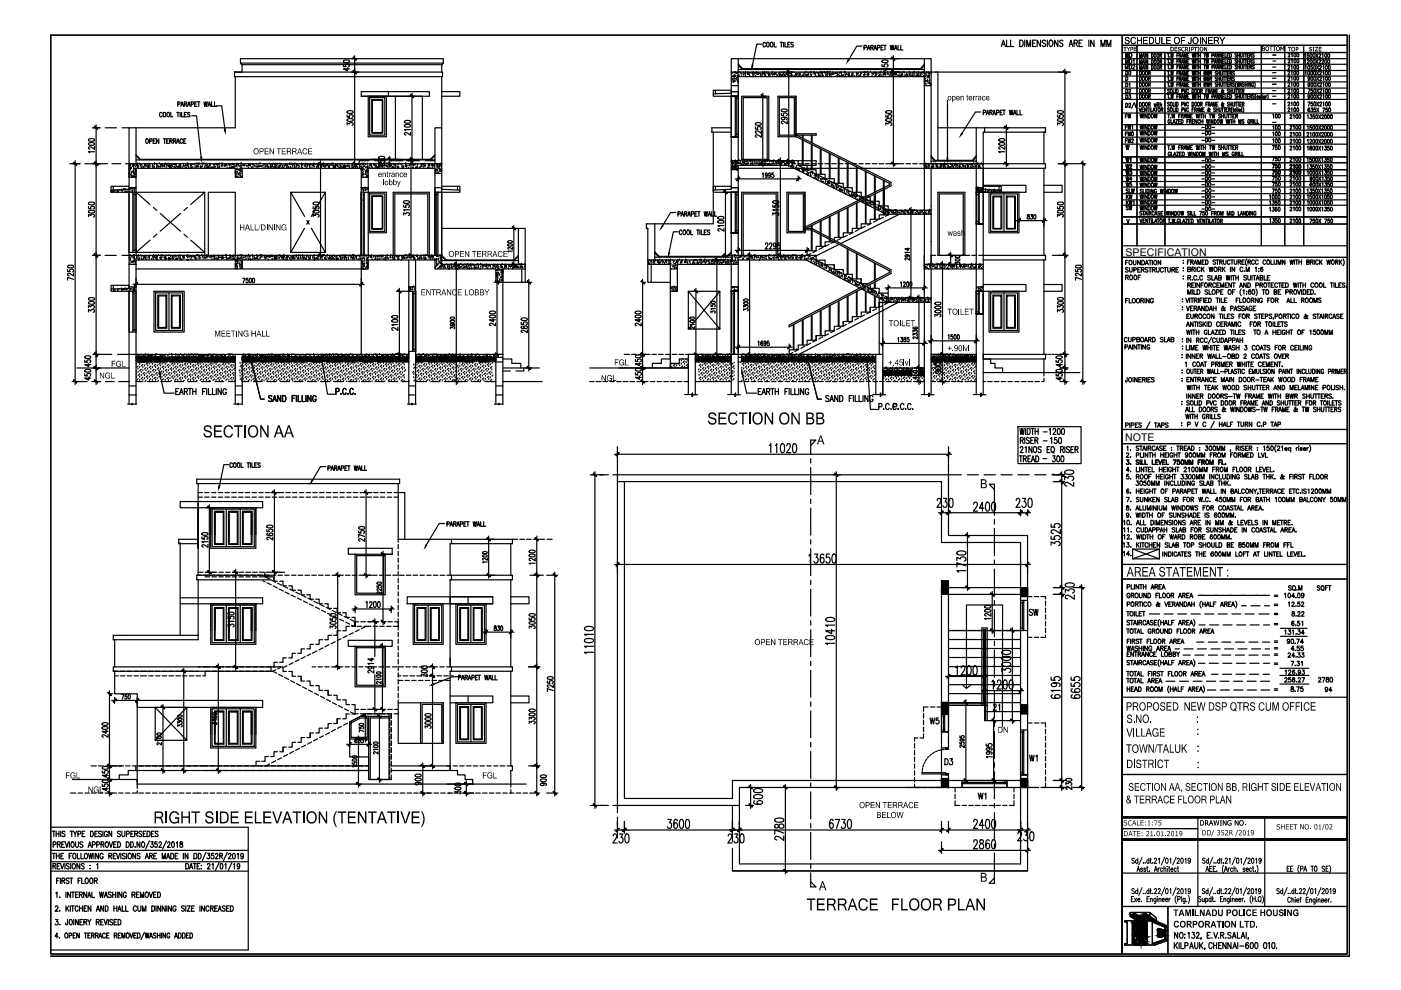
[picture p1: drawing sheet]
<svg xmlns="http://www.w3.org/2000/svg" width="297mm" height="210mm" viewBox="0 0 297 210" stroke-linecap="round" stroke-linejoin="round" font-family="sans-serif">
<defs><g id="words">
<g font-size="2.2">
<text x="238.6" y="54.2">SPECIFICATION</text>
<text x="238.6" y="93.5">NOTE</text>
</g>
</g></defs>
<!-- layer: DIM -->
<g fill="none" stroke="#000" stroke-width=".25">
<path d="M10.8 7.5h274.8v194.8h-274.8zM72.8 13.6v.5h.6a.37 .37 0 0 1 0-.5 .37 .37 0 0 1 .5 0 .37 .37 0 0 1 .1 .5l-.2 .1M72.9 12.8l.6-.1 .6 .3a.76 .76 0 0 1-1.3 0zM73.7 14.4v.6l-.9-.4h1.3M74.6 15.3h1.5M74.6 12.4h1.1M75.2 11.8v23.5M87.3 19.8v14.6M161.7 19.8v15.5M166.6 15.3h1.9M167.2 14.6v20.1M187 13.6v.5h.6a.37 .37 0 0 1 0-.5 .37 .37 0 0 1 .5 .1 .37 .37 0 0 1 0 .5"/>
<path d="M187.1 12.8l1-.1 .2 .3a.82 .82 0 0 1-1.3 0zM187.8 14.4v.6l-.8-.4h1.3M188.8 15.3h1.8M188.8 12.4h1.8M189.4 11.8v23.5M224.3 15.3h2.1M225.8 14.6v66.9M286.1 7.5v195.2h-275.3M15.3 34.7h1.5M15.9 34.1v47.4M18.8 30.4l1-.1 .2 .3-.2 .2h-.8l-.2-.1zM18.8 29.5l1-.1 .2 .3-.2 .2h-.8l-.2-.1z"/>
<path d="M19.7 34.7h1.6M19.7 27.1h1.6M20 32.2h-1.2l.2 .2M20 31.1v.6l-.6-.5a.35 .35 0 0 0-.4-.1 .35 .35 0 0 0-.2 .4l.3 .1M20.4 26.5v55M67 34.7h1.6M68 34.1v20.7M73.6 26.5v-.5l.5 .3a.37 .37 0 0 1 .5-.3 .37 .37 0 0 1 .2 .5l-.2 .1M73.6 24.4v.4h.5a.37 .37 0 0 1 .4-.5 .37 .37 0 0 1 .3 .5l-.2 .1M73.7 25.3l.7-.2 .5 .3a.8 .8 0 0 1-1.3 0zM73.7 23.6l.7-.1 .5 .2a.8 .8 0 0 1-1.3 0zM74.6 34.7h1.5"/>
<path d="M80.3 34.1v.4h.4a.38 .38 0 0 1 .4-.5 .38 .38 0 0 1 .3 .5l-.1 .1M80.3 33.3l1-.1 .2 .3-.2 .2h-.8l-.2-.1zM81.5 35.1h-1.2l.2 .2M82 34.7h1.2M82 33.8h1.2M82.6 33.1v2.2M85.8 26.5l.7-.1 .5 .2a.75 .75 0 0 1-1.3 0zM85.8 25.7l.7-.2 .5 .3a.75 .75 0 0 1-1.3 0zM86.2 34.1h1.6M86.7 33.8h1.2M86.7 20.4h1.2M87 28.1v.6l-.8-.5a.29 .29 0 0 0-.4 0 .29 .29 0 0 0 .3 .4"/>
<path d="M87 27.5h-1.3l.3 .2M87.1 33.4v21.4M160.2 26.9v.4h.4a.38 .38 0 0 1 .4-.5 .38 .38 0 0 1 .3 .6h-.1M160.2 26.1l.7-.1 .5 .2a.76 .76 0 0 1-1.2 0zM161.3 34.7h1.1M161.3 20.4h1.1M161.4 28.5v.6l-1-.5-.2 .1v.2l.3 .2M161.4 27.7v.6l-1-.6-.2 .1v.3l.3 .1M164.8 34.1h3.7M165.5 33.4v21.4M165.7 24v.5h.5a.37 .37 0 0 1 .3-.5 .37 .37 0 0 1 .3 .5l-.1 .1M165.7 23.2l.7-.1 .5 .3a.76 .76 0 0 1-1.2 0z"/>
<path d="M166.1 24.8l.3 .2a.32 .32 0 0 1-.4 .4 .32 .32 0 0 1-.2-.5l1 .1 .1 .2-.2 .2M166.9 25.7v.5l-1-.5-.2 .3 .3 .2M168.7 28.4h.3M168.7 28.7h.3M169 28.4h-.3v.5l19.9 10v.3l-18 9v.5h1.5M169 28.7l19.9 10v.7l-18 9h1.2l16.8 8.8v.8l-21.6 11.3v-.4l21.3-11.1v-.4l-16.6-8.7M169 28.4v.3M187.8 26.5v-.5l.5 .3a.37 .37 0 0 1 .5-.3 .37 .37 0 0 1 .1 .5l-.1 .1M187.8 24.4v.4h.5a.38 .38 0 0 1 .3-.5 .38 .38 0 0 1 .3 .5l-.1 .1M187.8 25.3l1-.1 .3 .3-.3 .2h-.7l-.3-.1zM187.8 23.6l1-.1 .3 .3-.3 .2h-.7l-.3-.1zM188.8 34.7h1.8"/>
<path d="M200.9 21.3v12.2M211.9 30.4l.9-.1 .2 .3a.82 .82 0 0 1-1.2-.1zM211.9 29.5l.9-.1 .2 .3a.82 .82 0 0 1-1.2-.1zM212.7 34.7h1.2M212.7 27.1h1.2M213 32.2h-1.2l.2 .2M213 31.1v.6l-.7-.5a.29 .29 0 0 0-.5 0 .29 .29 0 0 0 .3 .4M213.4 26.5v8.8M224.2 26.5v-.5l.5 .3a.37 .37 0 0 1 .5-.3 .37 .37 0 0 1 .2 .5l-.2 .1M224.2 24.4v.4h.5a.38 .38 0 0 1 .3-.5 .38 .38 0 0 1 .4 .5l-.2 .1M224.3 25.3l.6-.2 .6 .3a.76 .76 0 0 1-1.3 0zM224.3 23.6l.6-.1 .6 .2a.76 .76 0 0 1-1.3 0z"/>
<path d="M224.4 34.7h5.8M229.6 34.1v47.4M14.3 57.2v.4h.6a.35 .35 0 0 1 0-.5 .35 .35 0 0 1 .5 .1 .35 .35 0 0 1 0 .5M14.4 56.3l.7-.1 .5 .3a.75 .75 0 0 1-1.3 0zM15.6 59.2l-1.3-.4v.6M15.6 57.9v.6l-.8-.5a.29 .29 0 0 0-.5 .1 .29 .29 0 0 0 .4 .4M18.8 45.9v-.4l.5 .2a.35 .35 0 0 1 .5-.3 .35 .35 0 0 1 .1 .6h-.1M18.8 43.8v.4h.5a.36 .36 0 0 1 .3-.5 .36 .36 0 0 1 .3 .6h-.1M18.8 44.7l1-.1 .2 .3-.2 .2h-.8l-.2-.1zM18.8 43l1-.1 .2 .3-.2 .2h-.8l-.2-.1zM19.7 54.1h1.6M28.8 40.8l3 2.5"/>
<path d="M31.8 50.9l-3 2.6M32.5 44l.7 .6M33.2 49.7l-.7 .6M34 45.3l4.3 3.7M38.3 45.3l-4.3 3.7M39 49.7l.7 .6M39.7 44l-.7 .6M40.4 50.9l3 2.6M43.4 40.8l-3 2.5M61.7 40.8l2.9 5.1M64.6 48.4l-2.9 5.1M65 46.7l.5 .8"/>
<path d="M65.5 46.7l-.5 .8M66 48.4l3 5.1M66.4 45.9v-.4l.5 .2a.37 .37 0 0 1 .4-.3 .37 .37 0 0 1 .2 .6h-.1M66.4 43.8v.4l.5 .1a.37 .37 0 0 1 .3-.6 .37 .37 0 0 1 .3 .6h-.1M66.4 44.7l.7-.1 .6 .2a.76 .76 0 0 1-1.3 0zM66.4 43l.7-.2 .6 .3a.76 .76 0 0 1-1.3 0zM67 54.1h1.6M69 40.8l-3 5.1M85.6 45.6v-.5l.4 .3a.37 .37 0 0 1 .5-.3 .37 .37 0 0 1 .2 .5l-.1 .1M85.6 43.5v.4h.4a.38 .38 0 0 1 .4-.5 .38 .38 0 0 1 .3 .5l-.1 .1M85.6 42.7l.7-.2 .5 .3a.76 .76 0 0 1-1.2 0zM86.2 54.1h1.6"/>
<path d="M86.8 44.5h-1.2l.2 .2M96.1 56h.8M96.7 55.4v26.1M104.7 59.9h1.9M105.4 59.2v16.6M111.4 59.9h1.3M112.1 59.2v19.5M136.2 59.9h.7M136.2 59.2v22.3M152.3 46.9l1-.1 .2 .3a.82 .82 0 0 1-1.3-.1zM152.3 46l1-.1 .2 .3a.82 .82 0 0 1-1.3-.1zM153.2 54.1h1.8"/>
<path d="M153.2 40.8h1.8M153.5 48.4v.6l-.8-.5a.29 .29 0 0 0-.5 .1 .29 .29 0 0 0 .3 .4M153.5 47.8h-1.3l.3 .2M153.8 40.1v14.7M155.9 53.1h15.9M156.5 52.5v.7M162.3 51.8a.29 .29 0 0 1 .4-.3 .29 .29 0 0 1 .1 .5l-.6 .8h.7M163.2 51.8l.1-.3 .3 .1 .1 .2-.6 1h.6M163.8 45.6v-.5l.6 .3a.35 .35 0 0 1 .5-.3 .35 .35 0 0 1 0 .6M163.8 43.5v.4h.6a.35 .35 0 0 1 0-.4 .35 .35 0 0 1 .5 0 .35 .35 0 0 1 0 .5M163.9 42.7l.7-.2 .5 .3a.75 .75 0 0 1-1.3 0zM164.5 51.9l-.1 .3a.32 .32 0 0 1-.4-.3 .32 .32 0 0 1 .5-.2l-.1 1-.2 .1-.2-.2"/>
<path d="M164.8 54.1h1.8M165.1 44.5h-1.3l.3 .2M165.3 51.5h-.4v.5a.38 .38 0 0 1 .5 .4 .38 .38 0 0 1-.5 .3l-.1-.2M170.9 55.1h.5M171.1 52.5v.7M188.3 44.6v1M190.9 59.9l.2-.1v.9M191.6 60l.1-.2 .3 .1-.5 .8h.5M192.2 54l.1 .1a.25 .25 0 0 1 0 .3 .25 .25 0 0 1-.3 0 .25 .25 0 0 1 0-.3h.8l-.1 .3M192.3 59.8h.1a.59 .59 0 0 1 0 .9l-.2-.4zM192.5 52.6v.5l-.6-.4h.9M192.5 44.6h1.9"/>
<path d="M192.8 54.7v.5l-.8-.5-.1 .3 .2 .1M192.8 53.5h-.9l.1 .2M193 59.8h.1a.59 .59 0 0 1 0 .9l-.2-.4zM193.1 43.9v19.9M197.3 56h3.2M199.8 55.4v26.1M200.9 54.1h1.1M200.9 56h1.1M201.6 53.5v3.2M202.5 56v-.4l.4 .2a.26 .26 0 0 1 .4-.2 .26 .26 0 0 1 0 .4M202.6 54.9a.51 .51 0 0 1 .5-.1 .51 .51 0 0 1 .4 .4h-.9zM202.6 54.3a.51 .51 0 0 1 .5-.2 .51 .51 0 0 1 .4 .5h-.8z"/>
<path d="M223.1 54.1h3.3M224.2 45.9v-.4l.5 .2a.37 .37 0 0 1 .5-.3 .37 .37 0 0 1 .2 .6h-.2M224.2 43.8v.4h.5a.38 .38 0 0 1 .3-.5 .38 .38 0 0 1 .4 .6h-.2M224.3 44.7l.6-.1 .6 .2a.76 .76 0 0 1-1.3 0zM224.3 43l.6-.2 .6 .3a.76 .76 0 0 1-1.3 0zM228 57.2v.4h.5a.38 .38 0 0 1 .4-.5 .38 .38 0 0 1 .3 .5l-.2 .1M228.1 56.3l.6-.1 .6 .3a.76 .76 0 0 1-1.3 0zM229.3 59.2l-1.3-.4v.6M229.3 57.9v.6l-1-.5h-.2l-.1 .3 .3 .2M18 76.4v.4h.5a.35 .35 0 0 1 .1-.5 .35 .35 0 0 1 .5 .1 .35 .35 0 0 1-.1 .5M18 79.2v.5h.5a.35 .35 0 0 1 .1-.5 .35 .35 0 0 1 .5 .1 .35 .35 0 0 1-.1 .5M18 75.6l1-.1 .2 .3a.82 .82 0 0 1-1.2-.1z"/>
<path d="M18 78.4h1l.2 .3a.82 .82 0 0 1-1.2-.1zM18.8 66.1v-.4l.5 .2a.35 .35 0 0 1 .5-.3 .35 .35 0 0 1 .1 .6h-.1M18.8 65.3v-.5l.5 .3a.35 .35 0 0 1 .5-.3 .35 .35 0 0 1 .1 .5l-.1 .1M18.8 64.1l1-.1 .2 .3-.2 .2h-.8l-.2-.1zM18.8 63.2l1-.1 .2 .3-.2 .2h-.8l-.2-.1zM18.8 77.1v.6l-.8-.4h1.2M18.8 80v.6l-.8-.4h1.2M19.7 75.1h1.6M19.7 78h1.6M83.2 67.9l.9-.1 .2 .3a.82 .82 0 0 1-1.2-.1zM83.2 67l.9-.1 .2 .3a.82 .82 0 0 1-1.2-.1zM84 75.1h2.7"/>
<path d="M84 61.8h2.7M84.3 69.4v.7l-.6-.5a.34 .34 0 0 0-.4-.1 .34 .34 0 0 0-.1 .5h.2M84.3 68.8h-1.2l.2 .2M84.7 61.1v14.7M95.5 69.7v-.4l.4 .2a.26 .26 0 0 1 .3-.2 .26 .26 0 0 1 0 .4M95.5 68l.5-.1 .4 .2a.55 .55 0 0 1-.9 0zM95.5 67.3l.7-.1 .2 .2a.46 .46 0 0 1-.5 .3 .46 .46 0 0 1-.4-.4zM95.8 68.6l.3 .2a.3 .3 0 0 1-.3 .2 .3 .3 0 0 1-.3-.2 .6 .6 0 0 1 .9 .1l-.1 .1M103.9 66.9l.6-.1 .5 .3a.75 .75 0 0 1-1.2 0zM103.9 66.1l.6-.1 .5 .2a.75 .75 0 0 1-1.2 0zM104.6 67.6v.6l-.8-.4h1.2M104.7 75.1h1.9"/>
<path d="M105 68.5v.6l-.7-.5a.29 .29 0 0 0-.5 .1 .29 .29 0 0 0 .3 .3M110.5 68.3v.4l.6 .1a.37 .37 0 0 1 .3-.6 .37 .37 0 0 1 .3 .6h-.1M110.6 69.2v.4h.4a.4 .4 0 0 1 .4-.5 .4 .4 0 0 1 .3 .5 .49 .49 0 0 1-.7-.4zM110.6 67.5l.7-.1 .5 .2a.8 .8 0 0 1-1.3 0zM111.4 78h1.3M111.8 69.9v.6l-.8-.5a.29 .29 0 0 0-.5 .1 .29 .29 0 0 0 .3 .4M134.7 79v.5h.5a.38 .38 0 0 1 .4-.6 .38 .38 0 0 1 .3 .6h-.2M134.7 76.2v.4h.5a.38 .38 0 0 1 .4-.5 .38 .38 0 0 1 .3 .6h-.2M134.7 66.9l.7-.1 .5 .3a.76 .76 0 0 1-1.2 0zM134.7 66.1l.7-.1 .5 .2a.76 .76 0 0 1-1.2 0zM134.8 78.2l.9-.1 .3 .3-.3 .3h-.7l-.2-.1zM134.8 75.4l.9-.1 .3 .3-.3 .2h-.7l-.2-.1z"/>
<path d="M135.5 67.6v.6l-.8-.4h1.2M135.6 79.8v.6l-.9-.4h1.3M135.6 76.9v.7l-.9-.5h1.3M135.9 68.5v.6l-1-.6-.2 .4 .3 .1M136.2 75.1h.7M136.2 78h.7M186.5 72.8h10.1M187.2 71.8v1.6M187.7 61h8.9M188.3 60.4v1.6M188.3 63.2v.9M190.3 71.7l.2-.2v1"/>
<path d="M191 71.5h.4l-.3 .4a.29 .29 0 0 1 .3 .4 .29 .29 0 0 1-.4 .1l-.1-.1M191.7 71.6v.2a.49 .49 0 0 1 .3 .6 .33 .33 0 0 1-.4-.3 .33 .33 0 0 1 .4-.3v-.2zM192.5 63.2h3.1M192.7 71.5h-.3v.4a.29 .29 0 0 1 .4 .3 .29 .29 0 0 1-.4 .2l-.1-.1M193.6 71.1v-.4l.3 .2a.26 .26 0 0 1 .4-.2 .26 .26 0 0 1 0 .5M193.6 70.4v-.4l.3 .2a.27 .27 0 0 1 .5-.2 .27 .27 0 0 1-.1 .5M193.6 79.3v.3l.4 .1a.28 .28 0 0 1 0-.4 .28 .28 0 0 1 .4 0 .28 .28 0 0 1-.1 .4M193.6 78.7l.5-.2 .4 .2a.59 .59 0 0 1-.9 0zM193.7 69.3l-.1 .1a.48 .48 0 0 0 .4 .5 .48 .48 0 0 0 .5-.3 .25 .25 0 0 0-.3-.3 .25 .25 0 0 0-.1 .4l.1 .1M194.2 79.9v.5l-.6-.3h.9M194.2 78h1.4M194.5 71.4v.4l-.8-.4-.1 .3 .2 .1"/>
<path d="M194.8 62.5v19M196 60.4v1.6M196 71.8v1.6M196.8 72.3h10.8M197.4 75.1h3.1M197.4 71.1v1.8M198.2 67.1v-.5l.5 .3a.35 .35 0 0 1 .5-.3 .35 .35 0 0 1 .1 .6M198.3 65.9l1-.1 .2 .3a.82 .82 0 0 1-1.3-.1zM198.3 65l1-.1 .2 .3a.82 .82 0 0 1-1.3 0zM198.3 64.2l1-.1 .2 .3a.82 .82 0 0 1-1.3-.1zM198.3 77.9l1-.1 .2 .3a.82 .82 0 0 1-1.3-.1zM198.3 77l1-.1 .2 .3a.82 .82 0 0 1-1.3-.1z"/>
<path d="M198.6 78.6l.4 .3a.37 .37 0 0 1-.4 .3 .37 .37 0 0 1-.3-.5l.3-.1a.67 .67 0 0 1 .9 .3l-.2 .2M201 71.2l.2-.2v.9M202 71h-.4v.4a.29 .29 0 0 1 .4 0 .29 .29 0 0 1 0 .4 .29 .29 0 0 1-.4 0M202.4 71h.1a.49 .49 0 0 1 .3 .4 .49 .49 0 0 1-.4 .5l-.2-.4zM203 71h.1a.49 .49 0 0 1 .3 .4 .49 .49 0 0 1-.4 .5zM207 71.1v1.8M223.9 76.4v.4h.6a.37 .37 0 0 1 .3-.5 .37 .37 0 0 1 .3 .5l-.1 .1M223.9 79.2v.5h.6a.37 .37 0 0 1 .3-.5 .37 .37 0 0 1 .3 .5l-.1 .1M224 75.6l.7-.2 .5 .3a.8 .8 0 0 1-1.3 0zM224 78.4l.7-.1 .5 .3a.8 .8 0 0 1-1.3 0zM224.2 66.1v-.4l.5 .2a.37 .37 0 0 1 .5-.3 .37 .37 0 0 1 .2 .6h-.2M224.2 65.3v-.5l.5 .3a.37 .37 0 0 1 .5-.3 .37 .37 0 0 1 .2 .5l-.2 .1"/>
<path d="M224.3 64.1l.6-.2 .6 .3a.76 .76 0 0 1-1.3 0zM224.3 63.2l.6-.1 .6 .2a.76 .76 0 0 1-1.3 0zM224.8 77.1v.6l-.9-.4h1.3M224.8 80v.6l-.9-.4h1.3M224.8 75.1h1.6M224.8 78h1.6M15.3 80.9h1.5M19.7 80.9h1.6M96.1 80.9h.8M130.3 96.3h71.4M130.9 95.7v2.4M136.2 80.9h.7"/>
<path d="M163.1 94.4l.3-.3v1.9M164.4 94.4l.3-.3v1.9M165.7 94.1h.3a1.21 1.21 0 0 1 .3 1.5l-.1 .3-.4 .1a1.51 1.51 0 0 1-.1-1.9zM166.8 94.5l.1-.2a.42 .42 0 0 1 .6-.1 .42 .42 0 0 1 0 .6l-.7 1.2h.9M168.2 94.1h.3a1.37 1.37 0 0 1 0 1.9h-.1a.85 .85 0 0 1-.4-1.1zM194.2 80.9h1.4M198.8 80.9h1.7M201.1 95.7v2.4M224.8 80.9h1.6M225.8 99.9l.7-.2a.83 .83 0 0 1 1.1 .5 1.36 1.36 0 0 1-1.9 0zM229 80.9h1.2M42.8 113.8v.5h.5a.38 .38 0 0 1 .4-.6 .38 .38 0 0 1 .3 .6h-.2"/>
<path d="M42.9 113l.6-.1 .6 .3a.76 .76 0 0 1-1.3 0zM43.7 107.7h1.9M44.1 115.4v.6l-1-.5-.2 .1-.1 .2 .3 .2M44.1 114.9h-1.3l.3 .2M44.4 107v15M56.6 112.3v.4h.4a.38 .38 0 0 1 .4-.5 .38 .38 0 0 1 .3 .5l-.1 .1M56.6 111.5l1-.1 .2 .3-.2 .2h-.8l-.2-.1zM56.7 113.1l-.1 .2a.81 .81 0 0 0 1.2 0 .37 .37 0 0 0-.4-.3 .37 .37 0 0 0-.3 .5l.3 .1M57.5 104.4h1.9M57.8 113.9v.6l-.8-.6-.4 .2v.2l.3 .1M58.2 103.8v18.2M76 112.6v.4h.6a.37 .37 0 0 1 .3-.5 .37 .37 0 0 1 .3 .5l-.1 .1"/>
<path d="M76.1 111.8l.7-.2 .5 .3a.76 .76 0 0 1-1.3 0zM77 104.4h1.8M77.3 114.2v.6l-1-.6-.3 .4 .3 .1M77.3 113.7l-1.3-.4v.6M77.6 103.8v18.8M112.2 117.6l1-.1 .3 .3-.3 .2h-.7l-.3-.1zM112.2 116.8l1-.1 .3 .3-.3 .2h-.7l-.3-.1zM113.5 119.4h-1.3l.3 .2M113.5 118.3v.6l-.9-.5-.4 .1v.3l.3 .1M113.7 114.3h.7M113.8 113.7v55.1M125.5 100.7h2.4"/>
<path d="M126.1 100v71.4M130.3 119.7h88.2M130.9 119v2.5M171.5 117.8l.3-.3v1.9M172.7 117.5h.7l-.4 .7a.58 .58 0 0 1 .4 .7 .58 .58 0 0 1-.7 .4l-.1-.3M174.7 117.7l-.4-.2a.98 .98 0 0 0-.4 1.2l.2 .6a.56 .56 0 0 0 .7-.4 .56 .56 0 0 0-.5-.7l-.2 .1-.2 .4M175.9 117.5h-.7v.7a.49 .49 0 0 1 .8 .2v.3a.49 .49 0 0 1-.2 .6 .49 .49 0 0 1-.6-.1l-.1-.2M176.6 117.6l.3-.1a.85 .85 0 0 1 .4 1l-.2 .8-.3 .1a1.54 1.54 0 0 1-.2-1.8zM176.7 100.7h1.5M177.3 100v67.6M198.7 106.1l.1-.2a.41 .41 0 0 1 .6-.1 .41 .41 0 0 1 0 .6l-.8 1.2h.9M199 108.7h19.5"/>
<path d="M199.6 108.1v1.2M200 105.7h.8l-.4 .7a.58 .58 0 0 1 .4 .7 .58 .58 0 0 1-.8 .4l-.1-.3M201.1 108.1v1.2M201.4 105.7h.3a1.21 1.21 0 0 1 .3 1.5l-.1 .3-.3 .1a1.51 1.51 0 0 1-.2-1.9zM202.9 118.8v-.6l.7 .3a.56 .56 0 0 1 .7-.4 .56 .56 0 0 1 .3 .8l-.2 .1M203 117l.7-.2a.84 .84 0 0 1 1.1 .5 .85 .85 0 0 1-1.1 .4l-.7-.2zM204 113.5h1.8M204.8 120l-1.9-.7v.9M205.1 112.9v12.3M206.4 106.9l.1-.3a.42 .42 0 0 1 .6 0 .42 .42 0 0 1 .1 .6l-.8 1.2h.9M208.6 107.7h-.9l.6-1.2v1.9M209.1 106.6l.3-.1a1.21 1.21 0 0 1 .4 1.5l-.2 .3-.3 .1a1.51 1.51 0 0 1-.2-1.8z"/>
<path d="M210.4 106.6l.3-.1a1.21 1.21 0 0 1 .3 1.5l-.1 .3-.3 .1a1.51 1.51 0 0 1-.2-1.8zM215.4 106.1l.1-.2a.41 .41 0 0 1 .6-.1 .41 .41 0 0 1 .1 .6l-.8 1.2h.9M216.4 108.1v1.2M216.8 105.7h.7l-.4 .7a.55 .55 0 0 1 .4 .7 .55 .55 0 0 1-.8 .3v-.2M217.9 108.1v1.2M217.9 119v2.5M218.1 105.7h.4a1.21 1.21 0 0 1 .3 1.5l-.1 .3-.4 .1a.85 .85 0 0 1-.4-1.1zM222.9 115.6v-.7l.7 .4a.55 .55 0 0 1 .7-.5 .55 .55 0 0 1 .4 .8l-.3 .1M222.9 113.7v.6l.8 .1a.41 .41 0 0 1-.2-.4 .41 .41 0 0 1 .3-.4 .55 .55 0 0 1 .8 0 .55 .55 0 0 1 0 .8h-.2M222.9 111.1v.7h.7a.63 .63 0 0 1 .4-.9 .63 .63 0 0 1 .8 .5l-.1 .4-.3 .1M223.3 100.7h.1M223.3 100.7h2.4"/>
<path d="M223.3 102.1h2.4M224.8 112.3v.9l-.9-.7-.7-.2-.3 .3v.3l.4 .2M225.1 100v67.6M225.7 101.7v-.7l.8 .4a.58 .58 0 0 1 .7-.4 .58 .58 0 0 1 .4 .7l-.3 .2M227.6 102.2v.9l-1.1-.7a.42 .42 0 0 0-.7 0 .42 .42 0 0 0 .1 .6h.3M43.7 121.3h1.9M48.4 132.8v-.4l.5 .2a.35 .35 0 0 1 .5-.3 .35 .35 0 0 1 0 .6M48.4 130.7v.4l.5 .1a.35 .35 0 0 1 .1-.5 .35 .35 0 0 1 .4 0 .35 .35 0 0 1 0 .5M48.4 129.9l1-.1 .2 .3a.82 .82 0 0 1-1.2-.1zM49.3 121.3h1.2M49.6 131.7h-1.2l.2 .3M50 120.7v21.3"/>
<path d="M57.5 121.3h1.9M70 133.2v-.5l.5 .3a.35 .35 0 0 1 .5-.3 .35 .35 0 0 1 0 .6M70 131v.4l.5 .1a.35 .35 0 0 1 .1-.5 .35 .35 0 0 1 .5 0 .35 .35 0 0 1-.1 .5M70.1 131.9l.9-.1 .3 .3a.82 .82 0 0 1-1.3-.1zM70.1 130.2l.9-.1 .3 .3a.82 .82 0 0 1-1.3-.1zM71 122h1.1M71.6 121.3v20.7M74.6 129.1h9M75.3 128.5v1.4M77 122h1.8M77.6 127.8l.2-.2v1.2M78.1 131.8h2"/>
<path d="M78.4 127.8l.1-.2 .4 .2-.6 1h.6M78.8 139.5v.7l-.8-.5h1.3M79.3 127.6h.1a.75 .75 0 0 1 0 1.2l-.2-.5zM79.5 131.2v8M80.2 127.6h.1a.75 .75 0 0 1 0 1.2l-.3-.5zM80.4 137h.7M81.1 136.4v14.6M82.9 128.5v1.4M112.2 133.2v-.5l.5 .3a.37 .37 0 0 1 .5-.3 .37 .37 0 0 1 .1 .5l-.1 .1M112.2 131v.4h.5a.38 .38 0 0 1 .3-.5 .38 .38 0 0 1 .3 .6h-.1M112.2 131.9l1-.1 .3 .3-.3 .2h-.7l-.3-.1zM112.2 130.2l1-.1 .3 .3-.3 .2h-.7h-.3z"/>
<path d="M112.4 122h2.8M115.9 122h2.4M117.6 121.3v47.5M124 135.6l.7-.2a.82 .82 0 0 1 1.1 .5 1.37 1.37 0 0 1-1.9 0zM124 133l.7-.2a.89 .89 0 0 1 1.1 .6 1.37 1.37 0 0 1-1.9 0zM125.8 138.3h-1.9l.4 .3M125.8 137h-1.9l.4 .3M125.8 134.5h-1.9l.4 .3M175.1 134.9l.8-.2a.85 .85 0 0 1 1.1 .4v.2a1.36 1.36 0 0 1-1.9 0zM175.1 131.1l.8-.2a.84 .84 0 0 1 1.1 .5 .85 .85 0 0 1-1.1 .4l-.8-.2zM176.3 133.4v1l-1.2-.7h1.9M177 136.4h-1.9l.3 .3"/>
<path d="M177 132.5h-1.9l.3 .4M199.6 123.2h1.5v2.8h-1.5zM204 124.6h1.8M204.8 121h-1.9l.4 .3M208.8 129.3l.7-.1 .6 .3a.8 .8 0 0 1-1.3 0zM208.8 128.5l.7-.1 .6 .2a.8 .8 0 0 1-1.3 0zM209.7 126h1.1M209.7 133.7h1.1M210.1 131.1h-1.3l.2 .3M210.1 130v.6l-.8-.5a.29 .29 0 0 0-.5 .1 .29 .29 0 0 0 .3 .4M210.4 125.4v8.9M212.5 139.3l.7-.2a.85 .85 0 0 1 1.1 .4v.2a1.36 1.36 0 0 1-1.9 0z"/>
<path d="M212.5 138l.7-.1a.85 .85 0 0 1 1.1 .4v.1a1.36 1.36 0 0 1-1.9 0zM213.5 133.7h1.8M214.6 133.1v20.3M223.3 126h2.4M223.3 124.6h2.4M225.9 125.6v-.7l.7 .4a.55 .55 0 0 1 .7-.4 .55 .55 0 0 1 .3 .8h-.2M225.9 123.8l.8-.2a.92 .92 0 0 1 1.1 .5 1.17 1.17 0 0 1-1.6 .3l-.3-.1zM227.6 124.6h2.4M227.8 126.2v.8l-1.2-.7a.42 .42 0 0 0-.6 0 .42 .42 0 0 0 0 .6l.3 .1M229.3 124v43.6M21.7 154.2l.7-.1 .5 .2a.76 .76 0 0 1-1.3 0zM21.7 153.3l.7-.1 .5 .3a.76 .76 0 0 1-1.3 0z"/>
<path d="M22.5 154.9v.6l-.9-.4h1.3M22.9 155.7v.6l-1-.5-.2 .1-.1 .2 .3 .2M23.2 147.1h.6M23.2 146.5v22.3M23.7 148.5h6M24.3 147.9v1.2M25.8 147.2h.5l-.4 1M26.9 147.2h-.3l-.1 .5a.3 .3 0 0 1 .4 0 .3 .3 0 0 1 0 .4l-.3 .1-.1-.2M27.3 147.3l.1-.1a.59 .59 0 0 1 0 1l-.3-.4zM29.1 147.9v1.2M49.3 141.4h1.2M71 141.4h1.1"/>
<path d="M73.5 157.8h5.3M74.1 156.7v1.8M75.5 156.7h1.1M75.7 156.7l-.2-.2a.46 .46 0 0 0-.3 .5 .46 .46 0 0 0 .4 .4v-.5h-.3l-.1 .3M76 156.5h.3l-.2 .4a.29 .29 0 0 1 .3 .4 .29 .29 0 0 1-.5 .1v-.1M76 156v10.9M76.2 154.1v.3h.3a.29 .29 0 0 1 .3-.3 .29 .29 0 0 1 .3 .3l-.2 .1M76.2 153.5a.47 .47 0 0 1 .5-.2 .47 .47 0 0 1 .4 .5h-.9zM76.8 151.9h1.4M76.8 156.7h1.4v1.8M77 156.5h-.4v.4a.3 .3 0 0 1 .5 .3 .3 .3 0 0 1-.5 .2v-.1M77.1 155.1l-.9-.4v.5"/>
<path d="M77.4 151.3v6M78.1 150.4h2M78.4 141.3l.4 .3a.37 .37 0 0 1-.4 .3 .37 .37 0 0 1-.3-.5h.9l.3 .2-.2 .2M79.2 158.1a.49 .49 0 0 1 .6-.2 .49 .49 0 0 1 .3 .5l-.8 .1zM79.2 157.4a.49 .49 0 0 1 .6-.1 .49 .49 0 0 1 .3 .4l-.8 .1zM79.3 142.1v.6l-.8-.5a.29 .29 0 0 0-.5 .1 .29 .29 0 0 0 .3 .4M79.3 140.7h-1.3l.2 .2M79.5 143v8M79.7 151.9h1.4M79.9 143.2l.5-.1 .4 .2a.59 .59 0 0 1-1 0zM79.9 142.5h.5l.4 .2a.59 .59 0 0 1-1 0zM80.2 159.4v.5l-.8-.5a.21 .21 0 0 0-.2 .2 .21 .21 0 0 0 .2 .2"/>
<path d="M80.2 158.9h-1l.1 .1M80.4 150.4h.7M80.4 151.3v14.6M80.8 144.5v.4l-.8-.4a.21 .21 0 0 0-.2 .3 .21 .21 0 0 0 .2 .1M80.8 144h-1l.2 .2M89.3 143.4v-.5l.5 .3a.37 .37 0 0 1 .5-.3 .37 .37 0 0 1 .2 .5l-.1 .1M89.4 142.2l1-.1 .2 .3-.2 .2h-.8l-.2-.1zM89.4 141.3l1-.1 .2 .3-.2 .2h-.8l-.2-.1zM90.1 154.3v-.4l.5 .2a.37 .37 0 0 1 .5-.2 .37 .37 0 0 1 .2 .5h-.1M90.2 153.1l.7-.1 .5 .2a.76 .76 0 0 1-1.3 0zM90.2 152.3l.7-.2 .5 .3a.76 .76 0 0 1-1.3 0zM90.2 151.4l.7-.1 .5 .3a.76 .76 0 0 1-1.3 0z"/>
<path d="M91.1 143.3h.8M91.1 141.4h.8M91.7 140.8v22.2M112.1 141.4h2.3M112.2 153.4v-.5l.5 .3a.37 .37 0 0 1 .5-.3 .37 .37 0 0 1 .1 .5l-.1 .1M112.2 152.5v-.4l.5 .2a.37 .37 0 0 1 .5-.3 .37 .37 0 0 1 .1 .6h-.1M112.2 151.3l1-.1 .3 .3-.3 .2h-.7l-.3-.1zM112.2 150.5l1-.1 .3 .3-.3 .2h-.7l-.3-.1zM116 144.4v.4h.5a.38 .38 0 0 1 .4-.5 .38 .38 0 0 1 .3 .6h-.1M116.1 143.6l.7-.1 .5 .2a.76 .76 0 0 1-1.3 0zM117.3 146.4l-1.3-.4v.6M117.3 145.2v.6l-1-.6-.2 .1-.1 .2 .3 .2"/>
<path d="M200.5 143.4h8.9M201.1 142.8v1.3M202.7 141.6l.3-.4v1.9M203.8 141.6l.1-.2a.42 .42 0 0 1 .6-.1 .42 .42 0 0 1 0 .6l-.7 1.2h.9M205.2 141.3l.3-.1a1.36 1.36 0 0 1 0 1.9h-.1a.87 .87 0 0 1-.4-1.1zM206.5 141.3l.3-.1a1.36 1.36 0 0 1 0 1.9h-.1a.87 .87 0 0 1-.4-1.1zM208.1 146.4h8.9M208.8 142.8v1.3M208.8 145.8v1.3M209.1 157.7v.5h.5a.36 .36 0 0 1 .3-.6 .36 .36 0 0 1 .3 .6h-.1M209.5 159.4l.3 .1a.32 .32 0 0 1-.3 .4 .32 .32 0 0 1-.2-.5l1 .1 .1 .2-.2 .2M209.5 158.5l.3 .2a.32 .32 0 0 1-.3 .4 .32 .32 0 0 1-.2-.5l1 .1 .1 .2-.2 .1"/>
<path d="M210 152.8h1.6M210.3 144.6l.3-.4v1.9M210.7 152.1v14M211.5 144.7v-.3a.42 .42 0 0 1 .6-.1 .42 .42 0 0 1 0 .6l-.7 1.2h.9M212.4 142.5v-.8l.7 .4a.58 .58 0 0 1 .7-.4 .58 .58 0 0 1 .4 .8l-.2 .1M212.5 140.6l.7-.2a.85 .85 0 0 1 1.1 .4v.1a1.36 1.36 0 0 1-1.9 0zM212.9 144.3l.3-.1a1.21 1.21 0 0 1 .3 1.6l-.1 .2-.4 .1a1.51 1.51 0 0 1-.1-1.8zM213.5 152.8h1.8M214.1 144.3l.3-.1a1.21 1.21 0 0 1 .4 1.6l-.2 .2-.3 .1a1.51 1.51 0 0 1-.2-1.8zM216.4 145.8v1.3M222.9 143.6v.6l.8 .1a.41 .41 0 0 1-.2-.4 .41 .41 0 0 1 .3-.4 .55 .55 0 0 1 .8 0 .55 .55 0 0 1 0 .8h-.2M223.2 147.3l-.3 .4a1.3 1.3 0 0 0 1.9 0 .63 .63 0 0 0-.6-.4 .63 .63 0 0 0-.6 .4l.3 .3 .2 .1"/>
<path d="M223.5 144.8l.5 .1a.57 .57 0 0 1-.5 .8 .57 .57 0 0 1-.6-.5 1.27 1.27 0 0 1 1.9 0l-.3 .3M224.8 146.4h-1.9l.3 .3M227.1 144.8v.7h.8a.59 .59 0 0 1 .4-.8 .59 .59 0 0 1 .7 .6l-.3 .3M227.1 143.6v.6l.8 .1a.59 .59 0 0 1 .4-.9 .59 .59 0 0 1 .7 .6l-.3 .3M227.4 147.3l-.2 .1-.1 .3a1.06 1.06 0 0 0 1.3 .4l.5-.2a.57 .57 0 0 0-.4-.7 .57 .57 0 0 0-.7 .5l.1 .2 .5 .2M227.4 146.1h-.2l-.1 .3a1.06 1.06 0 0 0 1.3 .4l.5-.2a.53 .53 0 0 0-.5-.6 .53 .53 0 0 0-.5 .6l.5 .2M15.4 165.3h13.7v.9M21.7 166.3v.4h.5a.36 .36 0 0 1 .4-.5 .36 .36 0 0 1 .2 .6h-.1M21.7 163.4v.5h.5a.36 .36 0 0 1 .4-.5 .36 .36 0 0 1 .2 .5l-.1 .1M21.8 165.5l.9-.1 .3 .3a.82 .82 0 0 1-1.3-.1zM21.8 162.6h.9l.3 .3a.82 .82 0 0 1-1.3-.1zM22.5 167v.6l-.8-.4h1.3"/>
<path d="M22.5 164.2v.6l-.8-.4h1.3M23.2 162.4h.6M23.2 165.3h.6M23.2 168.1h.6M74.7 161.7v.3l.4 .1a.29 .29 0 0 1 0-.5 .29 .29 0 0 1 .5 .1 .29 .29 0 0 1-.1 .4M74.7 161.1a.59 .59 0 0 1 1 .1 .66 .66 0 0 1-1-.1zM74.8 160.3a.47 .47 0 0 1 .5-.1 .47 .47 0 0 1 .3 .4l-.7 .1-.2-.2zM75.5 166.2h1.1M75.7 162.5h-1l.2 .1M79.7 165.3h1.4M88.1 165.1l.9-.1 .3 .3-.3 .2h-.7l-.2-.1zM88.1 164.3l.9-.1 .3 .3-.3 .2h-.7l-.2-.1z"/>
<path d="M88.4 165.9l.4 .2a.39 .39 0 0 1-.4 .3 .39 .39 0 0 1-.3-.4l.9-.1 .3 .2-.2 .3M89 162.4h2.9M89 168.1h2.2M89.6 161.8v7M96.4 168.2v-.4l.6 .2a.35 .35 0 0 1 .5-.3 .35 .35 0 0 1 0 .6M96.5 167l1-.1 .2 .3a.82 .82 0 0 1-1.3-.1zM96.5 166.2l1-.1 .2 .3a.82 .82 0 0 1-1.3-.1zM98.2 168.1h2.2M98.2 166.2h2.2M98.9 165.6v3.2M112.1 162.4h2.3M113.3 168.1h1.1"/>
<path d="M114.7 165.3l.9-.1 .2 .3a.82 .82 0 0 1-1.2-.1zM114.7 164.4l.9-.1 .2 .3a.82 .82 0 0 1-1.2-.1zM115 166l.4 .3a.37 .37 0 0 1-.5 .3 .37 .37 0 0 1-.2-.4l.9-.1 .2 .2-.1 .2M115.9 168.1h2.4M125.5 170.8h2.4M130 177.2l.1-.2a.42 .42 0 0 1 .6-.1 .42 .42 0 0 1 0 .6l-.8 1.2h.9M130.3 176h70M130.9 174.2v2.4M131.3 176.8h.8l-.4 .7a.6 .6 0 0 1 .4 .7 .6 .6 0 0 1-.6 .5l-.3-.3M132.4 174.2v2.4M132.7 176.9l.3-.1a.85 .85 0 0 1 .4 1.1l-.2 .7-.3 .1a1.54 1.54 0 0 1-.2-1.8zM141.6 173.7h.7l-.3 .8a.58 .58 0 0 1 .4 .7 .58 .58 0 0 1-.8 .4l-.1-.3"/>
<path d="M143.6 174l-.1-.2-.3-.1a1.06 1.06 0 0 0-.4 1.3l.2 .6a.57 .57 0 0 0 .7-.5 .57 .57 0 0 0-.4-.6h-.3l-.2 .5M144.2 173.8l.3-.1a1.21 1.21 0 0 1 .4 1.6l-.1 .3h-.4a1.51 1.51 0 0 1-.2-1.8zM145.5 173.8l.3-.1a1.21 1.21 0 0 1 .3 1.6l-.1 .3h-.3a1.51 1.51 0 0 1-.2-1.8zM154.4 177.2v-.2a.42 .42 0 0 1 .7-.1 .42 .42 0 0 1 0 .6l-.8 1.2h.9M155.3 174.2v2.4M155.7 176.8h.7l-.3 .7a.6 .6 0 0 1 .4 .7 .6 .6 0 0 1-.6 .5l-.3-.3M156.8 174.2v2.4M157.1 176.9l.3-.1a.85 .85 0 0 1 .3 1.1l-.1 .7-.4 .1a1.54 1.54 0 0 1-.1-1.8zM158.1 170.8h1.7M158.1 167h1.7M159.1 166.3v5.1M159.9 168.7l.7-.3a.92 .92 0 0 1 1.1 .6 1.21 1.21 0 0 1-1.6 .3l-.3-.3z"/>
<path d="M159.9 167.4l.7-.2a.92 .92 0 0 1 1.1 .5 1.21 1.21 0 0 1-1.6 .3l-.3-.3zM160 169.8h-.1l-.1 .4a1.19 1.19 0 0 0 1.9-.1 .57 .57 0 0 0-.7-.4 .57 .57 0 0 0-.4 .6l.5 .3M164.4 174.8l-.1 .5a.39 .39 0 0 0 .3 .3 .39 .39 0 0 0 .4-.3 .59 .59 0 0 1 .6-.6 .59 .59 0 0 1 .6 .6 .64 .64 0 0 1-.7 .3 .64 .64 0 0 1-.5-.6l-.3-.2zM164.4 173.7l.7-.3a.84 .84 0 0 1 1.1 .5 .85 .85 0 0 1-1.1 .4l-.7-.1zM165.9 167h.9M166.2 177.2v1l-1.2-.8a.42 .42 0 0 0-.7 .1 .42 .42 0 0 0 .4 .6M166.2 176.6l-1.9-.6v.9M166.5 166.3v19M176.6 174v-.2l-.4-.1a1.19 1.19 0 0 0 .1 1.9 .57 .57 0 0 0 .4-.6 .57 .57 0 0 0-.6-.5l-.2 .5M176.7 167h1.5M177.1 173.7h.9l-.7 1.9M178.5 173.7h.7l-.4 .8a.58 .58 0 0 1 .4 .7 .58 .58 0 0 1-.7 .4l-.1-.3"/>
<path d="M179.8 173.8l.3-.1a1.21 1.21 0 0 1 .4 1.6l-.1 .3h-.4a1.51 1.51 0 0 1-.2-1.8zM199.6 174.2v2.4M199.6 178.5v2.4M200.5 176h18M201.1 174.2v2.4M206.4 174.2l.1-.3a.42 .42 0 0 1 .6 0 .42 .42 0 0 1 .1 .6l-.8 1.1h.9M206.4 178.5l.1-.3a.42 .42 0 0 1 .6 0 .42 .42 0 0 1 .1 .6l-.8 1.2h.9M207.8 178.1v.6a.7 .7 0 0 1 .7 .4 .7 .7 0 0 1-.2 .9 .6 .6 0 0 1-.7-.7 .6 .6 0 0 1 .7-.5 .39 .39 0 0 0 .2-.4 .39 .39 0 0 0-.2-.3zM208.6 175h-.9l.6-1.3v1.9M209.1 173.8l.3-.1a1.21 1.21 0 0 1 .4 1.6l-.2 .3h-.3a1.51 1.51 0 0 1-.2-1.8zM209.8 178.3l-.4-.2a1.06 1.06 0 0 0-.4 1.2l.2 .6a.57 .57 0 0 0 .7-.4 .57 .57 0 0 0-.5-.7l-.2 .1-.2 .4M210 165.5h1.6"/>
<path d="M210.4 160.4h-1.3l.2 .3M210.4 173.8l.3-.1a1.21 1.21 0 0 1 .3 1.6l-.1 .3h-.3a1.51 1.51 0 0 1-.2-1.8zM210.4 178.1h.3a1.21 1.21 0 0 1 .3 1.5l-.1 .3-.3 .1a1.51 1.51 0 0 1-.2-1.9zM215.8 176.8l.1-.3a.44 .44 0 0 1 .6 0 .44 .44 0 0 1 0 .6l-.8 1.2h1M216.4 174.2v2.4M217.2 176.4h.7l-.4 .7a.57 .57 0 0 1 .4 .7 .57 .57 0 0 1-.7 .4l-.1-.3M217.9 174.2v2.4M217.9 178.5v2.4M218.5 176.4h.3a1.36 1.36 0 0 1 0 1.9h-.1a1.21 1.21 0 0 1-.3-1.6zM223.3 165.5h2.4M223.3 167h2.4M226 166.4v-.5l.5 .3a.37 .37 0 0 1 .4-.3 .37 .37 0 0 1 .2 .6h-.1"/>
<path d="M226 165.2l.7-.1 .6 .2a.76 .76 0 0 1-1.3 0zM227.3 166.8v.6l-.8-.6a.29 .29 0 0 0-.5 .2 .29 .29 0 0 0 .3 .3M227.6 167h2.4M165.9 184.7h.9M171.9 188h1.1M199 180.3h19.5"/>
</g>
<!-- layer: Wall -->
<g fill="none" stroke="#000" stroke-width=".25">
<path d="M49.7 15.3h44M49.9 15.3h-.2v1h.2M49.9 16.3v10.8h-21.1M49.9 16.3h43.8M51.2 13.4h42.6M51.3 13.7h-.1v-.3h-.2v-1h43v1h-.2v.3h-.1M51.3 13.7v1.6M51.3 13.7h42.4M76.6 19.4h14.4v1h-14.4zM82.4 19.4v1M93.7 15.3h.1v1h-.1M93.7 19.4h3.8v1h-3.8"/>
<path d="M93.7 13.7v1.6M93.7 16.3v10.8M151.7 19.1h3.3M155 15.3v-2.9h1.5v2.9M155 15.3h42.4M155 15.3v5.1h1.5v-4.1h39.5v28.3M155 18.2h1.5M155 19.4h1.5M156.5 13.6l1 1h37.7l.8-1M156.5 14.7h39.5M156.5 13.8l.9 .9M196 15.3v-2.9h1.4v2.9"/>
<path d="M196 18.2h1.4M196 13.8l-.7 .9M197.4 15.3v19.4M237.9 7.7v194.6v-180.8M24 39.5h3.4M28.8 33.9h63.4M28.8 32.8l1 1h61.4l1-1M28.8 33l.9 .9M76.6 20.4h12.9v13.4M78.9 21.2h2.2v7h-2.2zM78.9 21.3h2.1v6.8h-2.1zM83.8 20.4v13.4"/>
<path d="M92.2 33l-.9 .9M93.7 39.5h3.3M151.7 39.5h3.3M155 29h1.5h-1.5M155 34.1h14.2v1h1.9v.9h1.9v1h1.9v.9h2v1h1.9v.9h1.9v1h1.9v.9h1.9v1h1.9v.9h1.9v1h1.9M155 29v10.8h1.5M155 29h1.5v5.1M155 36h1.5M197.4 33l.8 1h8l.8-1M197.4 35.7v7.9M197.4 34.2h9.6M197.4 33.3l.8 .9"/>
<path d="M207 27.1h1.8v.9h-.3v12.1M207 39.8h1.5M207 33.3l-.7 .9M208.5 39.5h3.3M208.8 27.1h12.9v.9h-.4v6.7h.4v1h-.4v18.4h.4v1h-.4v20h.4v1h-.4v2.9M78.9 41.6h2.2v7h-2.2zM78.9 41.7h2.1v6.8h-2.1zM92.2 40.8v13.3M93.7 54.1l.9 1h14.3l1-1M93.7 55.2h16.2M93.7 54.4l.8 .8M109.9 54.4l-.9 .8"/>
<path d="M137 48.4h.3h-.3v-.9h1.8v7.6M137.3 55.1v4.8h.8v-3.9M137.3 56h4.8v5.8M137.3 48.4v6.7M138.8 53.4l1 1h14.3l.9-1M138.8 54.5h16.2M138.8 53.6l.9 .9M142.1 57h1.5M155 49.4h1.5h-1.5M155 49.4v4.7M155 56v5.8M155 40.8h1.5v-5.7h10.6l20.8 10.3h9.5"/>
<path d="M155 49.4h1.5v4.7M155 53.6l-.9 .9M156.5 54.1h-1.5v1h-17.7M156.5 56h-12.9v5.8M156.5 54.1h14.6M171.1 54.1h.1M171.1 54.1h1.9v1.1h1.9v.9h2v1.1M176.9 56.1v1.1h1.9v1h1.9v.9h1.9v1.1M182.6 59.1v1.1h1.5M196 51.2v12M197.4 57v6.2h-9.1v-1.1h-1.9v-1h-1.9v-.8M197.4 44.6h-9.1v1"/>
<path d="M207 40.8h1.5M207 47.5h1.5M208.5 47.5h-1.5h1.5M24 60.5h3.4M27.4 75.1h1.4M125 78h20.9M142.1 60.8h1.5M143.6 61.8h-1.5h1.5M145.9 76.1v7.6M147.4 75.1v8.6M155 75.1h-9.1v1h-1.9v.9h-1.9v1M155 61.8h.1"/>
<path d="M155 75.1h32.2M155 75.1v8.6M155 61.8h1.5M155 60.8h1.5M156.5 61.8h.1M156.5 61.8h-1.5h1.5M156.5 75.1v8.6M182.3 61.1l-11.4-6h-14.4v6.7M182.6 61.3l5.5 2.8h9.3M185.7 75.1v8.6M186.4 63.2v11.9M187.2 78h8.8"/>
<path d="M187.2 63.6v20.1M196 64.1v19.6M197.4 75.1h9.6v8.6M197.4 63.3v20.4M207 61.8h1.5M207 60.8h1.5M207 66.5h1.5M208.5 66.5h-1.5h1.5M208.5 79h20.5M147.4 80.9h7.6M42 116.2v-8.5v14.3h-.3v.9h.3v3.8h-3.8v1.3h3.8v6.7h-18v.9h.3h-.3M42 106.3h-3.8v1.4h3.8v-5.2h-.3v-.9h43v.9h-.3v11.8h24.2v1h-.3v6.7h.3v.9h-.3v18.5h.3v.9h-.3v20.1h.3v1h-.3v2.8"/>
<path d="M75.3 117.5h6.4v8.6h-6.4zM75.3 117.5h-1.5v-1.3h9.4v1.3h-2.2M75.6 117.8h5.7v8h-5.7zM95.7 114.3v1h-.3v6.7M130.9 102.1h68.7v12.9M132.4 102.1v67.2h22.9v-3.8h44.3M201.1 113.5v-12.8h-70.2v70.1h25.9M24.3 135.6v5.8h-.3v.9h.3h-.3M75.3 137h6.4v8.6h-6.4zM75.3 137h-1.5v-1.2h9.4v1.2h-2.2M75.6 137.3h5.8v8h-5.8zM95.7 122v.9h-.3v18.5"/>
<path d="M201.1 139.4h15.3M201.1 135.6h15.3M201.1 137.5h15.3M208.8 133.7h-7.7h7.7M208.8 133.7h7.6h-7.6M208.8 133.7v12.2M216.4 124.6h-16.8v26.8M216.4 133.7h1.5v21.1h-1.5zM217.9 124.6v2.7h-1.5v-1.3h-15.3v25.4h-1.5M24.3 142.3v4.8h4.8v18.2M74.1 153.1l3.3-1.8h5.1v14M74.4 153.3l2.1-1.1h1.4v4.1h-3.5z"/>
<path d="M76.4 151.9h1.8v4.8h-4.1v-3.6M82.5 151.9h-4.3v13.4h4.7h-4.7v-4.8h-4.1v-7.4M82.5 152.2h-4v13.1M82.6 152.2h.1M84.4 149h9.6v8.6h-9.6zM89.2 149v8.6M89.5 157.6v-8.2h4.2v8.2M95.7 141.4v.9h-.3v21.1M197.5 159.9l-.3 .3M198.1 159.5l-.4 .3M198.8 159.2l-.5 .2M199.4 159l-.4 .1"/>
<path d="M199.6 151.4h1.5h-1.5M199.6 158.6h1.5M200.2 158.9l-.5 .1M200.5 158.6v.2l.2 .1h.4v-.3M200.7 158.9h-.3M201.1 158.6v-3.4h-1.5v9.1M201.1 149h15.3M201.1 145.2h15.3M201.1 147.1h15.3M201.1 143.3h4.6M201.1 141.4h2.2M201.1 149.2h7.9"/>
<path d="M201.1 149.6h8.2M203.3 141.3h13.1M204.2 145.3l.7 .7 .8-.7M204.9 145.8v-17.5h7.7l-.1 25.8M205.7 143.2h10.7M208.2 145.4v-12.3h1.1v19.7M208.2 145.5v4.1M208.5 145.7v-12.3h.5v19.4M208.5 145.8v3.4M208.8 146v6.8h7.6M208.8 150.9h7.6M10.8 175.4h41.8"/>
<path d="M29.1 166.2h82.5M52.6 175.4v26h-41.8M95.4 162.4v1h1.6v.9h1.6v1h1.6v.9M155.3 179.9v4.8h62.6M155.3 170.8v7.6M195.5 163.8h5v.3h-5zM195.6 163.5l-.1 .3M195.6 162.8v.5M195.8 162.1l-.1 .5M196.1 161.5l-.2 .4M196.5 160.9l-.3 .4M197 160.4l-.3 .3"/>
<path d="M199.6 165.3v1.7h-42.8v3.8M201.1 165.5h2.9v1.5h-2.9v-3l-.6 .1v.2h.6h-1.5v1.9M201.1 165.5h.1M213.5 165.5h2.9v-1.2h1.5v2.7h-4.4zM216.4 164.3v18.9h-59.6v-12.4M216.4 164.3h.1M216.4 164.3h1.5M217.9 164.3h.1M217.9 164.3v20.4M237.9 173.5h47.7v4.3M237.9 177.8v-4.4v4.4M237.9 173.2h47.7"/>
<path d="M237.9 178.1h47.7M237.9 175.7h16.1M237.9 177.8h47.7M254 173.5v4.3M268.2 173.5v4.3M285.6 173.5v4.3M10.8 182.7h41.8M10.8 184.7h41.8M10.8 180.3h41.8M155.3 184.7h62.6M239.6 194.3l1.5 .9M240 194.3l1.1 .7"/>
<path d="M240.6 195.2h-2.1v.3h.5v4.6h-.5v.3h4.2M240.6 195.2v.3h-.5v2.2h1M240.6 195.5l.5 .4M240.6 195.2l.5 .3M241.1 194.5h1.1M241.2 199.3l-.1 .1-.3-1.1h-.3v1.6h.3v-.7l.4 1.2h.3v-2.1h-.2v1M241.4 196.5l.1 1 .4-.2M241.5 196.4l-.1 .1M241.5 196.5l.3 .9M241.5 196l.1 .4M241.5 194.1l-.4 .3M241.6 196l.1-1.2h-.1l-.3 1.5 .1 1.2"/>
<path d="M241.6 194.6h.1M241.6 194.6v.2M241.7 196.5l.3 .9-.4 .3-.2-.2M241.7 194.1h-.2M241.7 195l.1 .2zM241.7 194.1l.5 .3M241.7 195l.3 1.4-.2 .5M241.7 194.6v.2M241.8 195.2l.1 .4a1.2 1.2 0 0 1-.1 1.2 1.6 1.6 0 0 0 0-1.6l.1 .4a1.2 1.2 0 0 1-.1 1.2l.2-.4-.2-1.2 .2 1.2-.2 .5M241.8 194.6h.1M241.9 198.3v2M241.9 198.3h.5"/>
<path d="M242.1 199.4h.1M242.1 198.6v.8M242.1 199.6v.7M242.1 198.5v.1M242.2 198.5h.1M242.2 199.5h.1M242.2 198.5l.3 .4v.4l-.3 .2M242.4 198.3h.2a1.08 1.08 0 0 1 .1 1.2l-.5 .2M243.3 194.3a.57 .57 0 0 0-.5-.5 .57 .57 0 0 0-.6 .5v3.5h-1.1v-3.5a.59 .59 0 0 0-.5-.5 .59 .59 0 0 0-.6 .5M243.8 193.5h-4.2v.8h.4M243.8 194.3v-.8l1.4 1.1v.6l-1.4-.9h-.4l1.6 .9M244.3 195.5h.5v-.3h-2.1v.3h.5v2.2h-1"/>
<path d="M244.3 195.5l2.9 1.1M244.3 195.5v4.6M244.8 195.2l2.5 1.1v.3l-2.5-1.1M245 195.2v.1M245.2 195.2h-.2M245.4 198.4l.1 .2 .3 .1 1.2-.2v.6h.4v.4l-2.6 .9M245.4 197.2v1.2M245.8 196.9h-.3l-.1 .3M247 196.6v.6l-1.2-.3M247 199.1l-2.7 1M247.3 196.6h-.1v2.5M247.4 199.1l-2.6 1"/>
<path d="M241.9 200.3h.1M242.1 200.3h-.1M244.3 200.1h.5M244.8 200.1v.3h-2.1v-.3h.5v-2.1h-3.1v2.1h.5v.3"/>
</g>
<!-- layer: Object-1 -->
<g fill="none" stroke="#000" stroke-width=".25">
<path d="M14.8 34.7h2.2M18 34.7h1.9M19.6 27.1h1.5M20.9 34.7h1.9M22.3 27.1h2.4M23.7 34.7h1.9M25.9 27.1h1.5M26.6 34.7h2.2M156.2 34.7h1M157.7 34.7h1M159.1 34.7h1M160.6 34.7h.9"/>
<path d="M162 34.7h1M163.5 34.7h.9M164.9 34.7h.9M166.3 34.7h1M167.7 34.7h1M169.2 34.7h.9M169.2 35.1l1 .5M170.6 34.7h.9M170.7 35.8l.8 .4M171.9 36.4l.9 .4M172.1 34.7h.9M173.2 37l.9 .5"/>
<path d="M173.5 34.7h.9M174.5 37.7l.9 .4M174.9 34.7h1M175.8 38.3l.8 .4M176.3 34.7h1M177.1 38.9l.8 .5M177.8 34.7h.9M178.4 39.6l.8 .4M179.2 34.7h.9M180.7 34.7h.9M182.1 34.7h.9M183.5 34.7h1"/>
<path d="M184.9 34.7h1M186.4 34.7h.9M187.8 34.7h1M189.2 34.7h1M190.7 34.7h.9M192.1 34.7h1M193.5 34.7h1M195 34.7h1M19.6 54.1h1.5M22.3 54.1h2.4M25.9 54.1h1.5M171.9 53.8l-.8 .3 .8 .4"/>
<path d="M172.3 54.8l.9 .4M173.2 53.1l-.8 .5M173.6 55.4l.8 .5M174.5 52.5l-.9 .4M174.9 56.1l.8 .5M175.8 51.8l-.9 .4M176.1 56.8l.9 .4M177.1 51.2l-.9 .4M177.4 57.4l.8 .5M178.3 50.5l-.8 .5M178.7 58.1l.8 .4M179.6 49.9l-.9 .4"/>
<path d="M179.6 40.3l.9 .4M179.9 58.8l.9 .4M180.9 49.3l-.8 .4M180.9 40.9l.9 .4M181.2 59.4l.8 .5M182.2 48.6l-.9 .5M182.2 41.5l.9 .5M183.4 48l-.8 .4M183.5 42.2l.8 .4M184.8 47.3l-.9 .5M184.8 42.8l.8 .4M186 46.7l-.8 .4"/>
<path d="M186 43.4l.9 .5M187.3 46.1l-.8 .4M187.3 44.1l1 .5M188.5 45.4l-.8 .4M197.4 54.1h1M198.9 54.1h.9M200.3 54.1h1M201.7 54.1h1M203.2 54.1h.9M204.6 54.1h1M206.1 54.1h.9M207.5 54.1h1"/>
<path d="M21.3 75.1h2.4M24.9 75.1h2.5M132.3 75.1h1.1M133.9 75.1h1M135.4 75.1h.9M136.8 75.1h1M138.2 75.1h1M139.7 75.1h.9M141.1 75.1h.9M142.5 75.1h1M143.9 75.1h1M145.4 75.1h1"/>
<path d="M146.8 75.1h1M147.4 75.8h.7M147.4 76.8h.7M148.3 75.1h.9M148.6 75.8h1M148.6 76.8h1M149.7 75.1h.9M150 75.8h1M150 76.8h1M151.1 75.1h1M151.5 75.8h.9M151.5 76.8h.9"/>
<path d="M152.5 75.1h1M152.9 75.8h1M152.9 76.8h1M154 75.1h1M154.3 75.8h.7M154.3 76.8h.7M155.4 75.1h1.1M156.5 75.8h.7M156.5 76.8h.7M157.7 75.8h1M157.7 76.8h1M159.1 75.8h1"/>
<path d="M159.1 76.8h1M160.6 75.8h1M160.6 76.8h1M162 75.8h1M162 76.8h1M163.5 75.8h.9M163.5 76.8h.9M164.9 75.8h.9M164.9 76.8h.9M166.3 75.8h1M166.3 76.8h1M167.7 75.8h1"/>
<path d="M167.7 76.8h1M168.1 74.8l-.8 .3M169.2 75.8h1M169.2 76.8h1M169.3 74.1l-.8 .4M170.6 75.8h1M170.6 76.8h1M170.6 73.4l-.8 .5M171.9 72.8l-.9 .4M172.1 75.8h.9M172.1 76.8h.9M173.2 72.1l-.9 .4"/>
<path d="M173.5 75.8h.9M173.5 76.8h.9M174.4 71.4l-.8 .5M174.9 75.8h1M174.9 76.8h1M175.7 70.8l-.8 .4M176.4 75.8h.9M176.4 76.8h.9M177 70.1l-.9 .4M177.8 75.8h.9M177.8 76.8h.9M178.2 69.4l-.8 .5"/>
<path d="M179.2 75.8h1M179.2 76.8h1M179.5 68.7l-.8 .5M180.7 75.8h.9M180.7 76.8h.9M180.8 68.1l-.9 .4M182 67.4l-.8 .5M182.1 75.8h.9M182.1 76.8h.9M182.5 60.1l.8 .4M183.3 66.8l-.8 .4M183.5 75.8h1"/>
<path d="M183.5 76.8h1M183.7 60.7l.9 .5M184.6 66.1l-.9 .4M185 75.8h.7M185 76.8h.7M185 61.4l.9 .4M185.9 65.4l-.9 .5M186.3 62.1l.8 .4M187.1 64.8l-.8 .4M187.2 78.7h.5M187.2 79.6h.5M187.6 62.7l.7 .5"/>
<path d="M188.2 78.7h1M188.2 79.6h1M188.3 64.1l-.7 .5M189.7 78.7h.9M189.7 79.6h.9M191.1 78.7h.9M191.1 79.6h.9M192.5 78.7h1M192.5 79.6h1M193.9 78.7h1M193.9 79.6h1M195.4 78.7h.6"/>
<path d="M195.4 79.6h.6M197.4 75.8h1M197.4 76.8h1M198.9 75.8h.9M198.9 76.8h.9M200.3 75.8h1M200.3 76.8h1M201.7 75.8h1M201.7 76.8h1M203.2 75.8h.9M203.2 76.8h.9M204.6 75.8h.9"/>
<path d="M204.6 76.8h.9M206.1 75.8h.9M206.1 76.8h.9M221.3 79v.7M125 80.9h1M126.4 80.9h1M127.9 80.9h.9M129.3 80.9h.9M130.7 80.9h1M130.9 94.7v2.4M130.9 98.3v2.4M132.1 80.9h1"/>
<path d="M133.6 80.9h.9M135 80.9h1M136.5 80.9h.9M137.9 80.9h.9M139.3 80.9h1M140.7 80.9h1M142.2 80.9h.9M143.6 80.9h1M145 80.9h.9M156.5 80.9h.9M157.9 80.9h.9M159.3 80.9h.9"/>
<path d="M160.7 80.9h1M162.2 80.9h.9M163.6 80.9h.9M165 80.9h1M166.5 80.9h.9M167.9 80.9h.9M169.3 80.9h1M170.7 80.9h1M172.2 80.9h1M173.6 80.9h1M175.1 80.9h.9M176.5 80.9h.9"/>
<path d="M177.9 80.9h1M179.3 80.9h1M180.8 80.9h1M182.2 80.9h1M183.7 80.9h.9M185.1 80.9h.9M186.5 80.9h1M187.9 80.9h1M189.4 80.9h.9M190.8 80.9h1M192.2 80.9h1M193.7 80.9h.9"/>
<path d="M195.1 80.9h.9M197.4 80.9h1M198.9 80.9h.9M200.3 80.9h1M201.1 98.3v2.4h2.7M201.1 94.7v2.4M201.7 80.9h1M203.2 80.9h.9M204.6 80.9h.9M206.1 80.9h.9M208.5 80.9h.4M209.4 80.9h1"/>
<path d="M210.8 80.9h1M212.3 80.9h.9M213.7 80.9h.9M215.2 80.9h.9M216.5 80.9h1M218 80.9h1M219.4 80.9h1M221.3 80.2v.7h-.4M42 104.4h.9M42 105.4h.9M43.4 104.4h.9M43.4 105.4h.9"/>
<path d="M44.8 104.4h1M44.8 105.4h1M46.3 104.4h.9M46.3 105.4h.9M47.7 104.4h1M47.7 105.4h1M49.1 104.4h1M49.1 105.4h1M50.6 104.4h.9M50.6 105.4h.9M52 104.4h.9M52 105.4h.9"/>
<path d="M53.4 104.4h1M53.4 105.4h1M54.9 104.4h.9M54.9 105.4h.9M56.3 104.4h.9M56.3 105.4h.9M57.7 104.4h1M57.7 105.4h1M59.2 104.4h.9M59.2 105.4h.9M60.6 104.4h1M60.6 105.4h1"/>
<path d="M62 104.4h1M62 105.4h1M63.5 104.4h.9M63.5 105.4h.9M64.9 104.4h.9M64.9 105.4h.9M66.3 104.4h1M66.3 105.4h1M67.7 104.4h1M67.7 105.4h1M69.2 104.4h1M69.2 105.4h1"/>
<path d="M70.6 104.4h1M70.6 105.4h1M72.1 104.4h.9M72.1 105.4h.9M73.5 104.4h.9M73.5 105.4h.9M74.9 104.4h1M74.9 105.4h1M76.3 104.4h1M76.3 105.4h1M77.8 104.4h1M77.8 105.4h1"/>
<path d="M79.2 104.4h1M79.2 105.4h1M80.7 104.4h.9M80.7 105.4h.9M82.1 104.4h.9M82.1 105.4h.9M83.5 104.4h.9M83.5 105.4h.9M84.4 114.3v.7M84.4 115.4v1M84.4 116.9v.9M84.4 118.3v1"/>
<path d="M84.4 119.7v1M108.6 114.3h1.1M110.2 114.3h1M111.6 114.3h1M113.1 114.3h1M114.5 114.3h1M116 114.3h1.1M205.1 100.7h2.3M208.6 100.7h2.4M212.2 100.7h2.4M215.8 100.7h2.4M219.4 100.7h2.4"/>
<path d="M223 100.7h2.7M42 122h.7M42 121.3h1.1M43.2 122h.9M43.5 122.3h1M43.5 121.3h1M44.6 122h1M44.9 122.3h1M45 121.3h.9M46 122h1M46.4 122.3h.9M46.4 121.3h.9"/>
<path d="M47.5 122h.9M47.8 122.3h1M47.9 121.3h.9M48.9 122h1M49.2 122.3h1M49.3 121.3h.9M50.3 122h1M50.7 122.3h.9M50.7 121.3h1M51.8 122h.9M52.1 122.3h1M52.1 121.3h1"/>
<path d="M53.2 122h1M53.5 122.3h1M53.6 121.3h.9M54.6 122h1M55 122.3h.9M55 121.3h1M55.7 123.1l.5 .3M56.1 122h.9M56.1 121.3v1l1.1 .5M56.2 122.3h1.9v.9h.7M56.4 121.3h1M56.6 123.6l.9 .4"/>
<path d="M57.5 122h1M57.6 123l.8 .4M57.9 121.3h.9M57.9 124.2l.9 .5M58.9 123.7l.8 .4M58.9 122h1M59.2 124.9l.8 .4M59.3 121.3h1M59.3 123.2h.7v1h.7M60.2 124.3l.8 .4M60.4 122h.9M60.5 125.5l.8 .4"/>
<path d="M60.7 139.5h-.7v.9h-.7M61.2 124.2h.7v.9h.8M61.4 124.9l.9 .4M61.7 126.2l.9 .4M61.8 122h1M62.6 138.5h-.7v1h-.7M62.7 125.6l.9 .4M63 126.8l.9 .4M63.1 125.1h.8v1h.7M63.2 122h1M63.4 139.9l-.8 .4M64 126.2l.9 .4"/>
<path d="M64.3 127.4l.9 .4M64.6 137.6h-.7v.9h-.8M64.7 122h.9M64.7 139.2l-.8 .5M65 126.1h.8v.9h.7M65.3 126.8l.8 .5M65.6 128.1l.8 .4M65.8 138.7l-.7 .3M66.1 122h1M66.5 136.6h-.7v1h-.8M66.6 127.5l.8 .4M66.9 128.7l.8 .5"/>
<path d="M66.9 127h.8v1h.7M67.2 138l-1 .5M67.5 122h1M67.8 128.1l.9 .5M68.2 129.4l.8 .4M68.4 135.6h-.7v1h-.8M68.5 137.4l-.9 .4M68.8 128h.8v1h.7M69 122h.9M69.1 128.8l.9 .4M69.4 130l.9 .4M69.7 136.7l-.8 .5"/>
<path d="M70.3 134.7h-.7v.9h-.8M70.4 122h.9M70.4 129.4l.9 .4M70.7 130.6l.9 .5M70.8 129h.7v.9h.7M71 136.1l-.8 .4M71.7 130l.8 .5M71.9 122h.9M72 131.3l.9 .4M72.2 133.7h-.7v1h-.7M72.3 135.4l-.8 .4M72.7 129.9h.7v1h.7"/>
<path d="M73 130.7l.8 .4M73.3 122h.9M73.3 131.9l.8 .4M73.6 134.8l-.9 .4M74.1 132.8h-.7v.9h-.7M74.3 131.3l1 .5M74.6 132.5l.4 .3M74.6 130.9h.7v.9h.7M74.7 122h1M74.9 134.2l-.9 .4M75.2 132.8h-.6h.7v-1v1M75.7 132.8h.9"/>
<path d="M76.1 122h1M76.2 133.5l-.9 .4M76.5 131.8h1M77.1 132.8h1.5M77.6 122h.9M77.6 132.8l-1 .5M77.9 131.8h1M79 122h.9M79.1 132.8h1M79.4 131.8h.9M80.4 122h1M80.5 132.8h1"/>
<path d="M80.8 131.8h1M81.8 122h1M82 132.8h.9M82.2 131.8h1M83.3 122h1M83.4 132.8h1M83.7 131.8h.7M84.4 121.2v.9M84.4 122.6v1M84.4 124v1M84.4 125.5v.9M84.4 126.9v.9"/>
<path d="M84.4 128.3v1M84.4 129.8v.9M84.4 131.2v2.4M84.4 134.1v.9M84.4 135.5v.9M84.4 136.9v1M84.4 138.3v1M84.4 139.8v1M84.7 122h1M86.2 122h.9M87.6 122h.9M89 122h1"/>
<path d="M90.5 122h.9M91.9 122h1M93.3 122h1M94.8 122h.6M217.9 126.5h.9M217.9 135.1h.9M219.3 126.5h.9M219.3 135.1h.9M220.7 126.5h1v.5M221.7 127.5v.9M221.7 128.9v1M221.7 130.3v1"/>
<path d="M221.7 131.8v.9M221.7 133.2v1M221.7 134.6v.5h-1M24.3 142.3h.8M24.3 143.3h.8M25.5 142.3h1M25.5 143.3h1M27 142.3h.9M27 143.3h.9M28.4 142.3h1M28.4 143.3h1M29.8 142.3h1.2"/>
<path d="M29.8 143.3h1.2M31.5 142.3h1M31.6 143.3h.9M32.9 142.3h1M33 143.3h.9M34.4 142.3h1M34.4 143.3h1M35.8 142.3h1M35.8 143.3h1M37.3 142.3h.9M37.3 143.3h.9M38.7 142.3h.9"/>
<path d="M38.7 143.3h.9M40.1 142.3h1M40.1 143.3h1M41.5 142.3h.5M41.6 143.3h.9M42 141.4h.5M43 141.4h1.6M44.5 142.3h-1v1h-.5M44.9 142.3h1M45.1 141.4h.9M46.4 142.3h.9M46.5 141.4h.9"/>
<path d="M47.8 142.3h1M47.9 141.4h1M49.2 142.3h1M49.3 141.4h1M50.7 142.3h.9M50.8 141.4h.9M52.1 142.3h1M52.2 141.4h1M53.5 142.3h1M53.7 141.4h.9M55 142.3h.9M55.1 141.4h.9"/>
<path d="M56.5 141.4h3M57.9 142.3l.7 .4M58.1 141.4h.1M58.5 142l-.7 .3h-1.4M58.8 159.4h-.7v1h-.7M58.8 140.4h-.7v1M59.1 143l.8 .4M59.3 141.4h.7v1h.7M59.5 141.5l-.6 .3M60 158.4v1h-.7M60.3 143.6l.9 .5M60.7 158.4h-.7v1"/>
<path d="M60.8 141.1l-.6 .4M61 160l-.9 .4M61.2 142.4h.7v1h.8M61.6 144.3l.9 .4M62.2 140.5l-.9 .4M62.2 159.3l-.8 .5M62.7 157.4h-.8v1h-.7M62.9 144.9l.8 .5M63.1 143.4h.8v1M63.5 158.7l-.8 .4M63.9 143.4v1h.7M64.1 145.6l.9 .5"/>
<path d="M64.6 156.4h-.7v1h-.8M64.8 158l-.9 .4M65 144.4h.8v1h.7M65.4 146.3l.9 .4M65.8 155.4v1h-.8M66.1 157.3l-.9 .5M66.2 141.4h.7M66.5 155.4h-.7v1M66.7 146.9l.8 .5M66.9 145.4h.8v1h.7M67.3 156.6l-.8 .5M67.4 141.4h1"/>
<path d="M68 147.6l.8 .5M68.4 154.4h-.7v1h-.8M68.6 156l-.9 .4M68.8 146.4h.8v1M68.8 141.4h1M69.2 148.3l.9 .4M69.6 146.4v1h.7M69.9 155.3l-.9 .5M70.3 153.4h-.7v1h-.8M70.3 141.4h1M70.5 149l.8 .4M70.8 147.4h.7v1h.7"/>
<path d="M71.1 154.6l-.8 .5M71.5 152.4v1h-.7M71.7 141.4h1M71.8 149.6l.8 .5M72.2 152.4h-.7v1M72.4 154l-.8 .4M72.7 148.4h.7v1h.7M73 150.3l.9 .4M73.2 141.4h.9M73.7 153.3l-.9 .5M74.1 151.4h-.7v1h-.7M74.3 151l.8 .3h.8"/>
<path d="M74.6 149.4h.7v1M74.6 141.4h.9M74.9 152.7l-.8 .4M75.3 150.4h.7M75.3 150.4v1h-.7M76 141.4h1M76.2 152l-.8 .4M76.4 151.3h1M76.5 150.4h1M77.4 141.4h1M77.4 151.3l-.8 .5M77.8 151.3h1"/>
<path d="M77.9 150.4h1M78.9 141.4h1M79.3 151.3h.9M79.4 150.4h.9M80.3 141.4h1M80.7 151.3h.9M80.8 150.4h1M81.8 141.4h.9M82.1 151.3h1M82.2 150.4h1M82.6 152.2v.6M82.6 153.2v1"/>
<path d="M82.6 154.7v.9M82.6 156.1v1M82.6 157.6v.9M82.6 159v.9M82.7 151.9h.2M82.9 151.3v1.1M82.9 152.8v1M82.9 154.3v.9M82.9 155.7v.9M82.9 157.1v1M82.9 158.5v1M82.9 160v1"/>
<path d="M83.2 141.4h.9M83.6 151.3h.8M83.7 150.4h.7M84.4 143.3h.6M84.4 144.3h1M84.4 141.2v1M84.4 142.7v.9M84.4 144.1v.9M84.4 145.5v1M84.4 146.9v1M84.4 148.4v.6M84.6 141.4h1"/>
<path d="M85.5 143.3h1M85.9 144.3h.9M86 141.4h1M86.9 143.3h1M87.3 144.3h.9M87.5 141.4h.9M88.4 143.3h.9M88.7 144.3h1M88.9 141.4h1M89.8 143.3h.9M90.1 144.3h1M90.4 141.4h.9"/>
<path d="M91.2 143.3h1M91.6 144.3h1M91.8 141.4h.9M92.6 143.3h1M93 144.3h1M93.2 141.4h1M94.1 143.3h1M94.5 144.3h.9M94.7 141.4h.7M95.5 143.3h.6M193.9 157.6v1M193.9 159.1v1"/>
<path d="M194.6 156.5h-.7v.7M195.8 151.3v.9M195.8 152.7v1M195.8 154.1v1M195.8 155.6v.9h-.7M196.8 149.9h-1v.9M197.2 149.9h1M198.7 149.9h.9M217.9 153.3h.9M219.3 153.3h1M220.7 153.3h1v.8M221.7 154.6v1"/>
<path d="M221.7 156.1v.9M221.7 157.5v1M221.7 158.9v1M15 168.1h1.1M16.6 168.1h.9M18 168.1h.9M19.3 162.4h1.1M19.4 168.1h1M20.8 168.1h1M20.9 162.4h1M22.3 168.1h1M22.3 162.4h1"/>
<path d="M23.7 168.1h1M23.8 162.4h.9M25.2 168.1h.9M25.2 162.4h1M26.6 168.1h.9M26.6 162.4h1M28 168.1h1M28.1 162.4h.9M29.1 165.3v.4M29.1 166.2v1M29.1 167.6v.5M29.4 168.1h1"/>
<path d="M29.5 162.4h1M30.9 168.1h.9M30.9 162.4h1M32.3 168.1h1M32.4 162.4h.9M33.8 168.1h.9M33.8 162.4h1M35.2 168.1h.9M35.2 162.4h1M36.6 168.1h1M36.7 162.4h.9M38 168.1h1"/>
<path d="M38.1 162.4h.9M39.5 168.1h.9M39.5 162.4h1M40.9 168.1h1.7M41 162.4h.9M42.4 162.4h1.7M43.1 168.1h1M43.5 163.4h.6M44.5 168.1h1M44.6 163.4h1M44.6 162.4h1M46 168.1h1"/>
<path d="M46 163.4h1M46 162.4h1M47.4 168.1h1M47.5 163.4h.9M47.5 162.4h.9M48.9 168.1h.9M48.9 163.4h.9M48.9 162.4h.9M50.3 168.1h.9M50.3 163.4h1M50.3 162.4h1M51.7 168.1h1"/>
<path d="M51.7 163.4h1M51.7 162.4h1M53.1 168.1h1M53.2 163.4h1M53.2 162.4h1M54.6 168.1h1M54.6 163.4h1M54.6 162.4h1M55 161.4h-.7v1M56 168.1h1M56.1 163.4h.9M56.1 162.4h.9"/>
<path d="M56.9 160.4h-.7v1h-.7M57.2 162l-.8 .4M57.5 168.1h.9M57.5 163.4h.9M57.5 162.4h.9M58.4 161.3l-.8 .5M58.9 168.1h.9M58.9 163.4h1M58.9 162.4h1M59.7 160.7l-.8 .4M60.3 168.1h1M60.3 163.4h1"/>
<path d="M60.3 162.4h1M61.7 168.1h1M61.8 163.4h1M61.8 162.4h1M63.2 168.1h.9M63.2 163.4h1M63.2 162.4h1M64.6 168.1h1M64.7 163.4h.9M64.7 162.4h.9M66.1 168.1h.9M66.1 163.4h.9"/>
<path d="M66.1 162.4h.9M67.5 168.1h.9M67.5 163.4h1M67.5 162.4h1M68.9 168.1h1M68.9 163.4h1M68.9 162.4h1M70.4 168.1h.9M70.4 163.4h.9M70.4 162.4h.9M71.8 168.1h.9M71.8 163.4h1"/>
<path d="M71.8 162.4h1M73.2 168.1h1M73.3 163.4h.9M73.3 162.4h.9M74.6 168.1h1M74.7 163.4h.9M74.7 162.4h.9M76.1 168.1h1.1M76.1 163.4h1M76.1 162.4h1M77.5 163.4h.7M77.5 162.4h.7"/>
<path d="M77.7 168.1h.9M79.1 168.1h1M80.6 168.1h.9M82 168.1h.9M82.6 160.4v1M82.6 161.8v1M82.6 163.3v.9M82.6 164.7v.6M82.9 161.4v1M82.9 162.9v.9M82.9 164.3v1M83.4 168.1h1"/>
<path d="M84.9 168.1h.9M86.3 168.1h1M87.7 168.1h1M89.2 168.1h.9M90.6 168.1h.9M92 168.1h1M93.4 168.1h1M94.8 162.4h.8M94.9 168.1h1.2M96.1 162.4h.9M96.6 168.1h.9M97.5 162.4h.9"/>
<path d="M98 168.1h.9M98.9 162.4h1M99.4 168.1h1M100.3 162.4h1M100.9 168.1h.9M101.8 162.4h.9M102.3 168.1h1M103.2 162.4h1M103.7 168.1h1M104.7 162.4h.9M105.2 168.1h.9M106.1 162.4h.9"/>
<path d="M106.6 168.1h.9M107.5 162.4h.8M108 168.1h1M108.3 166.2v.7M108.3 167.4v.7M109.4 168.1h1M110.9 168.1h1M112.3 168.1h1M193.9 166.2v.8h1.2M193.9 160.5v1M193.9 162v.9M193.9 163.4v.9"/>
<path d="M193.9 164.8v1M195.6 167h.9M197 167h1M198.4 167h1.7M200.6 167h.5M202.5 169.8v1h1M202.5 167v.9M202.5 168.4v.9M204 170.8h.9M205.4 170.8h.9M206.8 170.8h1M208.3 170.8h.9"/>
<path d="M209.7 170.8h1M211.1 170.8h1M212.6 170.8h.9M215 169.8v1h-1M215 167v.9M215 168.4v.9M217.9 167h2.3M220.7 167h2.5M221.7 160.4v.9M221.7 161.8v.9M221.7 163.2v1M221.7 164.7v.9"/>
<path d="M221.7 166.1v.9M224.4 167h2.4M228 167h1.8"/>
</g>
<!-- layer: 0 -->
<g fill="#000" stroke="#000" stroke-width=".21">
<path d="M74.9 14.9l.6 .7zM74.9 15l.6 .7z"/>
<path d="M74.9 12.1l.6 .7zM74.9 12.1l.6 .6z"/>
<path d="M74.9 15l.6 .7zM74.9 14.9l.6 .7z"/>
<path d="M166.9 15l.6 .7zM166.9 14.9l.7 .7z"/>
<path d="M189 15l.8 .6-.7-.7zM189 15l.8 .6-.1 .1z"/>
<path d="M189 15l.7 .7 .1-.1zM189 15l.1-.1 .7 .7z"/>
<path d="M189 12.1l.7 .7 .1-.1zM189 12.1h.1l.7 .6z"/>
<path d="M225.4 15l.7 .7 .1-.1zM225.4 15l.1-.1 .7 .7z"/>
<path d="M15.6 34.4l.7 .6zM15.6 34.4l.7 .6z"/>
<path d="M20 34.4l.7 .6zM20 34.4l.7 .6z"/>
<path d="M20 34.4l.7 .6zM20 34.4l.7 .6z"/>
<path d="M20 26.8l.6 .6 .1-.1zM20 26.8l.1-.1 .6 .6z"/>
<path d="M67.6 34.4l.7 .6zM67.6 34.4l.7 .6z"/>
<path d="M74.9 34.4l.6 .6zM74.9 34.4l.6 .6z"/>
<path d="M82.3 34.4l.7 .6zM82.3 34.4l.7 .6z"/>
<path d="M82.3 33.5l.6 .6 .1-.1zM82.4 33.4l.6 .6-.7-.5z"/>
<path d="M87.1 33.4l.6 .6zM87 33.5l.6 .6z"/>
<path d="M86.8 33.8l.7 .6zM86.8 33.8l.7 .6z"/>
<path d="M87 20.1l.6 .6zM87.1 20l.6 .7z"/>
<path d="M156.8 37.6l-.6 .7zM156.8 37.6l-.6 .7z"/>
<path d="M161.4 34.4l.7 .6zM161.4 34.4l.7 .6z"/>
<path d="M161.4 20.1l.6 .6h.1zM161.4 20.1l.1-.1 .6 .7z"/>
<path d="M165.1 33.8l.7 .6zM165.1 33.8l.7 .6z"/>
<path d="M166.9 33.8l.7 .6zM166.9 33.8l.7 .6z"/>
<path d="M168.9 38.2l.6-.6zM169.5 37.6l-.6 .7z"/>
<path d="M189 34.4l.8 .6zM189 34.4l.8 .6z"/>
<path d="M213 34.4l.7 .6zM213 34.4l.7 .6z"/>
<path d="M213 26.8l.6 .6 .1-.1zM213 26.8l.1-.1 .6 .6z"/>
<path d="M225.4 34.4l.8 .6zM225.4 34.4l.8 .6z"/>
<path d="M225.4 34.4l.8 .6zM225.4 34.4l.8 .6z"/>
<path d="M229.2 34.4l.8 .6zM229.2 34.4l.8 .6z"/>
<path d="M20 53.8l.7 .6zM20 53.8l.7 .6z"/>
<path d="M20 53.8l.7 .6zM20 53.8l.7 .6z"/>
<path d="M29.1 59.9l-.6 .7zM29.1 59.9l-.6 .7z"/>
<path d="M67.7 53.8l.6 .6zM67.6 53.8l.7 .6z"/>
<path d="M86.8 53.8l.7 .6zM86.8 53.8l.7 .6z"/>
<path d="M96.4 55.8l.7 .5zM96.4 55.8l.7 .5z"/>
<path d="M108.6 55.8l.7 .5zM108.6 55.8l.7 .5z"/>
<path d="M108.6 48.1l.6 .7 .1-.1zM108.6 48.1l.1-.1 .6 .7z"/>
<path d="M151.6 54.8l.6 .7 .1-.1zM151.6 54.8l.1-.1 .6 .7z"/>
<path d="M153.5 53.8l.6 .6zM153.5 53.8l.6 .6z"/>
<path d="M153.5 40.5l.6 .6zM153.5 40.4l.6 .7z"/>
<path d="M156.8 52.7l-.6 .8zM156.8 52.7l-.6 .8z"/>
<path d="M158.6 53.8l.7 .6zM158.6 53.8l.7 .6z"/>
<path d="M165.2 53.8l.6 .6zM165.1 53.8l.7 .6z"/>
<path d="M170.8 53.4l.6-.7zM171.4 52.7l.1 .1-.7 .7z"/>
<path d="M192.8 44.3l.6 .7zM192.8 44.2l.7 .7z"/>
<path d="M199.5 55.8l.7 .5zM199.5 55.8l.7 .5z"/>
<path d="M201.2 55.8l.7 .5zM201.2 55.8l.7 .5z"/>
<path d="M201.2 53.8l.7 .6zM201.2 53.8l.7 .6z"/>
<path d="M216.3 46.4l-.5 .7 .6-.6zM216.3 46.4l-.5 .7-.1-.1z"/>
<path d="M221 47l.1 .1 .5-.7zM221.6 46.4l.1 .1-.6 .6z"/>
<path d="M225.4 53.8l.8 .6zM225.4 53.8l.8 .6z"/>
<path d="M225.4 53.8l.8 .6zM225.4 53.8l.8 .6z"/>
<path d="M20.1 74.8l-.1 .1 .7 .5zM20 74.9l.7 .5-.1 .1z"/>
<path d="M20 77.7l.7 .6zM20 77.7l.7 .6z"/>
<path d="M20 74.9l.6 .6 .1-.1zM20 74.9l.1-.1 .6 .6z"/>
<path d="M20 77.7l.7 .6zM20 77.7l.7 .6z"/>
<path d="M76.3 60.5l.6-.6zM76.9 59.9l-.6 .7z"/>
<path d="M84.4 74.8l.6 .6zM84.3 74.9l.7 .6z"/>
<path d="M84.3 61.5l.7 .6zM84.4 61.4l.6 .7z"/>
<path d="M105.1 74.8l.6 .6zM105 74.9l.7 .6z"/>
<path d="M105 59.6l.7 .6zM105.1 59.5l.6 .7z"/>
<path d="M111.8 77.7l.7 .6zM111.8 77.7l.7 .6z"/>
<path d="M111.8 59.6l.6 .6zM111.8 59.5l.7 .7z"/>
<path d="M135.9 77.7l.7 .6zM135.9 77.7l.7 .6z"/>
<path d="M135.9 74.9l.7 .5-.6-.6zM135.9 74.9l.7 .5-.1 .1z"/>
<path d="M135.9 74.9l.7 .5-.6-.6zM135.9 74.9l.7 .5-.1 .1z"/>
<path d="M135.9 77.7l.7 .6zM135.9 77.7l.7 .6z"/>
<path d="M135.9 59.6l.6 .6h.1zM135.9 59.6l.1-.1 .6 .7z"/>
<path d="M147.2 74.9l.7 .5-.6-.6zM147.2 74.9l.7 .5-.1 .1z"/>
<path d="M147.2 61.5l.6 .6h.1zM147.2 61.5l.1-.1 .6 .7z"/>
<path d="M151.6 74.9l.7 .5-.6-.6zM151.6 74.9l.7 .5-.1 .1z"/>
<path d="M156.8 73.2l-.6 .8zM156.8 73.2l-.6 .8z"/>
<path d="M158.6 74.9l.7 .5-.6-.6zM158.6 74.9l.7 .5-.1 .1z"/>
<path d="M167 73.9l.6-.7zM167.6 73.2l-.6 .8z"/>
<path d="M187.4 72.4l-.5 .8 .6-.7zM187.4 72.4l-.5 .8-.1-.1z"/>
<path d="M188.6 60.7l-.5 .7zM188.6 60.7l-.6 .6z"/>
<path d="M192.8 62.8l.7 .6zM192.8 62.9l.6 .6z"/>
<path d="M194.5 77.7l.7 .6zM194.5 77.7l.7 .6z"/>
<path d="M194.5 62.9l.6 .6zM194.5 62.8l.7 .6z"/>
<path d="M194.5 77.7l.7 .6zM194.5 77.7l.7 .6z"/>
<path d="M195.6 61.3l.7-.6zM196.3 60.7l-.6 .7z"/>
<path d="M195.6 73.1l.7-.7zM196.3 72.4l-.6 .8z"/>
<path d="M197.7 71.9l-.5 .7 .6-.6zM197.7 71.9l-.5 .7-.1-.1z"/>
<path d="M199.5 74.8l.7 .6zM199.5 74.9l.6 .6z"/>
<path d="M199.5 74.9l.6 .6zM199.5 74.8l.7 .6z"/>
<path d="M206.6 72.5l.7-.6zM207.3 71.9l-.6 .7z"/>
<path d="M225.5 74.8l-.1 .1 .8 .5zM225.4 74.9l.8 .5-.1 .1z"/>
<path d="M225.4 77.7l.8 .6zM225.4 77.7l.8 .6z"/>
<path d="M225.4 74.9l.7 .6 .1-.1zM225.4 74.9l.1-.1 .7 .6z"/>
<path d="M225.4 77.7l.8 .6zM225.4 77.7l.8 .6z"/>
<path d="M15.6 80.5l.7 .7zM15.6 80.6l.6 .6z"/>
<path d="M20.1 80.5l-.1 .1 .7 .6zM20 80.6l.7 .6h-.1z"/>
<path d="M96.4 80.5l.7 .7zM96.4 80.6l.6 .6z"/>
<path d="M131.2 96l-.5 .6zM131.2 96l-.6 .6z"/>
<path d="M135.9 80.6l.6 .6h.1zM135.9 80.6l.1-.1 .6 .7z"/>
<path d="M194.5 80.5l.7 .7zM194.5 80.6l.6 .6z"/>
<path d="M199.5 80.5l.7 .7zM199.5 80.6l.6 .6z"/>
<path d="M200.8 96.6l.6-.6zM201.4 96l-.6 .6z"/>
<path d="M225.5 80.5l-.1 .1 .8 .6zM225.4 80.6l.8 .6h-.1z"/>
<path d="M229.3 80.5l-.1 .1 .8 .6zM229.2 80.6l.8 .6h-.1z"/>
<path d="M44 107.4l.7 .6 .1-.1zM44.1 107.3l.7 .6-.8-.5z"/>
<path d="M57.8 104.2l.6 .6 .1-.1zM57.8 104.2l.1-.1 .6 .6z"/>
<path d="M77.3 104.2l.6 .6zM77.3 104.1l.6 .6z"/>
<path d="M80.8 117.2l.7 .7zM80.8 117.2l.1-.1 .6 .7z"/>
<path d="M103.3 114l.6 .7zM103.3 114l.6 .6z"/>
<path d="M113.4 114l.7 .7v-.1zM113.5 114l.6 .6-.7-.6z"/>
<path d="M125.8 100.4l.7 .6zM125.8 100.3l.7 .7z"/>
<path d="M131.2 119.3l-.5 .8 .6-.7zM131.2 119.3l-.5 .8-.1-.1z"/>
<path d="M177 100.4l.6 .6zM177 100.3l.6 .7z"/>
<path d="M199.9 108.3l-.5 .8 .6-.7zM199.9 108.3l-.5 .8-.1-.1z"/>
<path d="M200.8 109l.6-.7zM201.4 108.3l-.6 .8z"/>
<path d="M201.4 108.3l-.6 .8zM201.4 108.3l-.6 .8z"/>
<path d="M204.8 113.3l.6 .6zM204.8 113.2l.7 .6z"/>
<path d="M216 109l.7-.7zM216.7 108.3l-.6 .8z"/>
<path d="M216.7 108.3l-.6 .8zM216.7 108.3l-.6 .8z"/>
<path d="M217.5 109l.1 .1 .5-.8zM218.1 108.3l.1 .1-.6 .7z"/>
<path d="M217.5 120l.1 .1 .5-.8zM218.1 119.3l.1 .1-.6 .7z"/>
<path d="M224.8 101.8l.6 .6zM224.8 101.9l.6 .6z"/>
<path d="M224.8 100.4l.6 .6zM224.8 100.3l.6 .7z"/>
<path d="M224.8 101.9l.6 .6zM224.8 101.8l.6 .6z"/>
<path d="M44 121l.8 .6zM44 121l.8 .6z"/>
<path d="M49.6 121l.7 .6zM49.7 121l.6 .6z"/>
<path d="M57.8 121l.7 .6zM57.8 121l.7 .6z"/>
<path d="M71.3 121.7l.6 .6zM71.3 121.6l.6 .7z"/>
<path d="M75.6 128.8l-.6 .7zM75.6 128.8l-.7 .6z"/>
<path d="M77.3 121.6l.6 .7zM77.3 121.7l.6 .6z"/>
<path d="M79.1 131.5l.6 .7 .1-.1zM79.1 131.5l.7 .6z"/>
<path d="M80.8 131.5l.7 .6zM80.8 131.5l.7 .7z"/>
<path d="M80.7 136.7l.7 .7zM80.8 136.7l.6 .6z"/>
<path d="M82.6 129.4l.6-.6zM83.2 128.8l-.6 .7z"/>
<path d="M103.3 121.6l.6 .7zM103.3 121.7l.6 .6z"/>
<path d="M103.3 133.6l-.5 .8 .6-.7zM103.3 133.6l-.5 .8-.1-.1z"/>
<path d="M108 134.3v.1l.6-.8zM108.6 133.6l.1 .1-.7 .7z"/>
<path d="M113.4 121.7l.7 .6zM113.4 121.7l.7 .6z"/>
<path d="M113.4 121.7l.7 .6zM113.4 121.7l.7 .6z"/>
<path d="M117.3 121.7l.7 .6zM117.3 121.7l.7 .6z"/>
<path d="M204.8 124.2l.7 .6zM204.8 124.3l.6 .6z"/>
<path d="M210.1 133.3l.6 .7zM210 133.4l.7 .6z"/>
<path d="M210 125.8l.7 .6zM210.1 125.7l.6 .6z"/>
<path d="M214.3 133.4l.7 .6zM214.3 133.3l.7 .7z"/>
<path d="M224.8 125.7l.6 .6zM224.8 125.8l.6 .6z"/>
<path d="M224.8 124.2l.6 .6zM224.8 124.3l.6 .6z"/>
<path d="M224.8 125.8l.6 .6zM224.8 125.7l.6 .6z"/>
<path d="M224.8 124.3l.6 .6zM224.8 124.2l.6 .6z"/>
<path d="M229 124.3l.6 .6zM229 124.3v-.1l.7 .6z"/>
<path d="M22.9 146.9l.6 .6 .1-.1zM22.9 146.9l.1-.1 .6 .6z"/>
<path d="M24.6 148.2l-.5 .7 .6-.6zM24.6 148.2l-.5 .7-.1-.1z"/>
<path d="M28.8 148.8l.6-.6zM29.4 148.2l-.6 .7z"/>
<path d="M34.2 149.7l.7 .6zM34.2 149.7l.7 .6z"/>
<path d="M38.6 142.1l.6 .6 .1-.1zM38.6 142.1l.1-.1 .6 .6z"/>
<path d="M45.9 141.1l.8 .6zM45.9 141.1l.8 .6z"/>
<path d="M49.7 141.1l.6 .6zM49.6 141.1l.7 .6z"/>
<path d="M71.3 141.1l.6 .6zM71.3 141.1l.6 .6z"/>
<path d="M74.4 157.4l-.6 .8 .7-.7zM74.4 157.4l-.6 .8v-.1z"/>
<path d="M75.6 156.4l.7 .6zM75.6 156.4l.7 .6z"/>
<path d="M77.1 156.4l.7 .6zM77.1 156.4l.7 .6z"/>
<path d="M77.1 151.6l.7 .6zM77.1 151.6l.7 .6z"/>
<path d="M77.8 158.1l.7-.7zM78.5 157.4l-.6 .8z"/>
<path d="M79.2 150l-.1 .1 .7 .6zM79.1 150.1l.7 .6h-.1z"/>
<path d="M80.1 151.6l.7 .6zM80.1 151.6l.7 .6z"/>
<path d="M80.8 150l.6 .7zM80.7 150.1l.7 .6z"/>
<path d="M91.4 143l.7 .6zM91.4 143l.7 .6z"/>
<path d="M91.4 143l.7 .6zM91.4 143l.7 .6z"/>
<path d="M91.4 141.1l.7 .6zM91.4 141.1l.7 .6z"/>
<path d="M113.4 141.1l.7 .6zM113.4 141.1l.7 .6z"/>
<path d="M113.4 141.1l.7 .6zM113.4 141.1l.7 .6z"/>
<path d="M201.4 143l-.6 .8zM201.4 143l-.6 .8z"/>
<path d="M204.4 148.7l.7 .6zM204.4 148.7l.1-.1 .6 .7z"/>
<path d="M208.4 143.7l.1 .1 .5-.8zM209 143l.1 .1-.6 .7z"/>
<path d="M209 146.1l-.5 .7 .6-.7zM209 146.1l-.5 .7-.1-.1z"/>
<path d="M210.3 152.5l.7 .6zM210.3 152.5l.7 .6z"/>
<path d="M214.3 152.4l.7 .7zM214.3 152.5l.7 .6z"/>
<path d="M216 146.7l.7-.6zM216.7 146.1l-.6 .7z"/>
<path d="M22.9 165l.7 .6zM22.9 165l.7 .6z"/>
<path d="M23 162.1h-.1l.7 .6zM22.9 162.1l.7 .6-.1 .1z"/>
<path d="M23 162.1h-.1l.7 .6zM22.9 162.1l.7 .6-.1 .1z"/>
<path d="M22.9 167.9l.6 .6 .1-.1zM23 167.8l.6 .6-.7-.5z"/>
<path d="M22.9 165l.7 .6zM22.9 165l.7 .6z"/>
<path d="M34.2 163.1l.7 .6-.6-.7zM34.2 163.1l.7 .6z"/>
<path d="M38.6 163.1l.7 .6-.6-.7zM38.6 163.1l.7 .6z"/>
<path d="M46 163l-.1 .1 .8 .6zM45.9 163.1l.8 .6z"/>
<path d="M75.7 165.9h-.1l.7 .6zM75.6 165.9l.7 .6v.1z"/>
<path d="M80.2 164.9l.6 .7zM80.1 165l.7 .6z"/>
<path d="M89.3 167.8v.1l.7 .5zM89.3 167.9l.7 .5-.1 .1z"/>
<path d="M89.3 162.1l.6 .7 .1-.1zM89.3 162.1l.7 .6z"/>
<path d="M91.5 162.1h-.1l.7 .6zM91.4 162.1l.7 .6-.1 .1z"/>
<path d="M98.6 167.8l-.1 .1 .7 .5zM98.5 167.9l.7 .5-.1 .1z"/>
<path d="M98.5 165.9l.6 .7 .1-.1zM98.5 165.9h.1l.6 .6z"/>
<path d="M113.4 162.1l.7 .6zM113.4 162.1l.7 .6v.1z"/>
<path d="M113.5 167.8l-.1 .1 .7 .5zM113.4 167.9l.7 .5v.1z"/>
<path d="M113.4 162.1l.7 .7v-.1zM113.4 162.1l.7 .6z"/>
<path d="M117.4 167.8l-.1 .1 .7 .5zM117.3 167.9l.7 .5-.1 .1z"/>
<path d="M125.8 170.4l.7 .7zM125.8 170.5l.7 .6z"/>
<path d="M131.2 175.6l-.5 .7 .6-.6zM131.2 175.6l-.6 .7z"/>
<path d="M132.7 175.6l-.6 .7zM132.7 175.6l-.6 .7z"/>
<path d="M132.7 175.6l-.6 .7zM132.7 175.6l-.6 .7z"/>
<path d="M155.6 175.6l-.6 .7zM155.6 175.6l.1 .1-.7 .6z"/>
<path d="M155.6 175.6l-.6 .7 .7-.6zM155.6 175.6l-.6 .7z"/>
<path d="M157.1 175.6l-.6 .7zM157.1 175.6l-.6 .7z"/>
<path d="M157.1 175.6l-.6 .7zM157.1 175.6l-.6 .7z"/>
<path d="M158.8 170.4l.7 .7zM158.8 170.5l.7 .6z"/>
<path d="M158.8 166.7l.6 .6 .1-.1zM158.8 166.6l.7 .6z"/>
<path d="M166.2 166.7l.6 .6zM166.2 166.6l.6 .6z"/>
<path d="M177 166.6l.6 .6zM177 166.7l.6 .6z"/>
<path d="M199.9 175.6l-.6 .7zM199.9 175.6l.1 .1-.6 .6z"/>
<path d="M201.4 175.6l-.6 .7zM201.4 175.6l-.6 .7z"/>
<path d="M204.4 165.2l.7 .6zM204.4 165.2l.7 .6z"/>
<path d="M210.3 165.2l.7 .6zM210.3 165.2l.7 .6z"/>
<path d="M216.7 175.6l-.6 .7zM216.7 175.6l-.6 .7z"/>
<path d="M216.7 175.6l-.6 .7zM216.7 175.6l-.6 .7z"/>
<path d="M218.1 175.6l-.6 .7zM218.1 175.6l.1 .1-.6 .6z"/>
<path d="M224.8 165.1l.6 .7zM224.8 165.2l.6 .6z"/>
<path d="M224.8 166.6l.6 .6zM224.8 166.7l.6 .6z"/>
<path d="M224.8 165.2l.6 .6zM224.8 165.2l.6 .6z"/>
<path d="M229 166.6v.1l.7 .5zM229 166.7l.6 .6z"/>
<path d="M166.2 184.3l.6 .7zM166.2 184.4l.6 .6z"/>
<path d="M199.9 179.9l-.5 .7 .6-.6zM199.9 179.9l-.5 .7h-.1z"/>
<path d="M217.5 180.6h.1l.5-.7zM218.1 179.9l.1 .1-.6 .6z"/>
</g>
<!-- layer: FURNI -->
<path d="M125.2 100.7h.9M127.1 100.7h1.9M129.9 100.7h1M125.2 170.8h.9M127.1 170.8h1.9M129.9 170.8h1v1.5M130.9 173.3v1.9M130.9 176.1v1.6" fill="none" stroke="#000" stroke-width=".25"/>
<!-- layer: Hidden -->
<g fill="none" stroke="#000" stroke-width=".25">
<path d="M78.2 34.1h-2v.6M79.4 34.1h2.4M83 34.1h2.4M86.6 34.1h2.4M90.2 34.1h2M28.8 75.8h2.8M28.8 76.8h2.8M32.8 75.8h2.4M32.8 76.8h2.4M36.4 75.8h2.3M36.4 76.8h2.3M40 75.8h2.3"/>
<path d="M40 76.8h2.3M43.5 75.8h2.4M43.5 76.8h2.4M47.1 75.8h2.8M47.1 76.8h2.8M51.4 75.8h2.7M51.4 76.8h2.7M55.3 75.8h2.4M55.3 76.8h2.4M58.9 75.8h2.3M58.9 76.8h2.3M62.5 75.8h2.3"/>
<path d="M62.5 76.8h2.3M66 75.8h2.4M66 76.8h2.4M69.6 75.8h2.4M69.6 76.8h2.4M73.2 75.8h2.4M73.2 76.8h2.4M76.8 75.8h2.3M76.8 76.8h2.3M80.4 75.8h2.3M80.4 76.8h2.3M83.9 75.8h2.8"/>
<path d="M83.9 76.8h2.8M86.7 75.8h.1M86.7 76.8h.1M88.1 75.8h1.5M88.1 76.8h1.5M90.8 75.8h2.4M90.8 76.8h2.4M94.4 75.8h2.3M94.4 76.8h2.3M98 75.8h2.3M98 76.8h2.3M101.5 75.8h2.4"/>
<path d="M101.5 76.8h2.4M105.1 75.8h1.5M105.1 76.8h1.5M106.6 78.7h1.6M111.1 78v.7h-1.7M240.1 116.4l5.7 2.1M245.8 116.4l-5.7 2.1M208 145.2h.8"/>
</g>
<!-- layer: TEXT -->
<g fill="none" stroke="#000" stroke-width=".25">
<path d="M238.6 58.8h.6v-.4l-.6-.1v1M238.6 55.7h.4M238.9 58.8l.3 .5M239.2 56.9l-.5-.1-.1 .3 .5 .2 .1 .2-.2 .2-.4-.2M239.2 55.2h-.6v.9M239.5 55.3v-.1a.41 .41 0 0 1 .5 .5 .41 .41 0 0 1-.5 .3zM239.5 56.7v.7l.2 .3 .3-.2v-.8M239.7 58.4a.45 .45 0 0 1 .4 .4 .45 .45 0 0 1-.4 .5l-.2-.4zM240.3 55.2v.7l.3 .2 .2-.2v-.7M240.4 57.2h.4l.1-.4-.5-.1v1M240.6 58.4a.45 .45 0 0 1 .4 .4 .45 .45 0 0 1-.4 .5l-.2-.4zM241.2 57.2h.4"/>
<path d="M241.3 58.8h.4M241.8 56.7h-.6v1h.6M241.8 55.2v.9l-.6-.9v.9M241.8 58.3h-.5v1M242 57.2h.5v-.4l-.5-.1v1M242.1 55.2a.49 .49 0 0 1 .6 .3 .49 .49 0 0 1-.3 .6h-.3zM242.3 57.2l.3 .5M242.8 56.1l.3-.9 .4 .9M242.9 55.8h.4M243.4 56.9l-.5-.1-.1 .3 .5 .2 .1 .2-.2 .2-.4-.2M243.6 56.7h.5M243.6 55.2h.5"/>
<path d="M243.9 55.2v.9M243.9 56.7v1M244.3 57.2h.5l.1-.4-.6-.1v1M244.3 55.2v.9M244.6 57.2l.3 .5M244.7 55.3l.1-.1a.41 .41 0 0 1 .5 .5 .41 .41 0 0 1-.6 .3zM245.2 56.7v.7l.2 .3 .3-.2 .1-.8M246.1 55.2v.9l-.6-.9v.9M246.6 57a.32 .32 0 0 0-.3-.3 .32 .32 0 0 0-.3 .4v.2a.32 .32 0 0 0 .3 .4 .32 .32 0 0 0 .3-.3M246.8 56.7h.6M247.1 56.7v1M247.6 56.7v.7l.2 .3h.2l.1-.3v-.7"/>
<path d="M248.5 57.2h.5v-.4l-.5-.1v1M248.8 57.2l.3 .5M249.3 57.2h.4M249.9 56.7h-.6v1h.6M251.8 55.5h.3M251.8 57.1l.6-.1v-.3l-.2-.1h-.4v1l.6-.1v-.2l-.2-.2M251.9 58.9l.5-.1v-.3l-.5-.1v1M252.2 58.9l.2 .5M252.3 55.1h-.5v.9M252.4 55.5h.5l.1-.3-.6-.1v.9M252.7 57.1l.5-.1v-.3l-.5-.1v1M252.7 55.5l.3 .5"/>
<path d="M252.8 59.3h.1M253 57.1l.3 .5M253.1 56l.4-.9 .3 .9M253.2 60h-.5v.9h.5M253.3 55.8h.3M253.5 60v.9M253.5 56.6v1M253.7 58.7a.32 .32 0 0 0-.4-.3 .32 .32 0 0 0-.2 .4v.2a.32 .32 0 0 0 .2 .4 .32 .32 0 0 0 .4-.3M254 59.3h.1M254 56v-.9l.3 .9 .3-.9v.9M254.4 60v.9l-.6-.9v.9M254.4 56.9a.3 .3 0 0 0-.3-.3 .3 .3 0 0 0-.3 .4v.2a.3 .3 0 0 0 .3 .4 .3 .3 0 0 0 .3-.2"/>
<path d="M254.7 56.6v1M254.9 55.5h.3M254.9 58.7a.3 .3 0 0 0-.3-.3 .3 .3 0 0 0-.2 .4v.2a.3 .3 0 0 0 .2 .4 .3 .3 0 0 0 .3-.3M254.9 57l.4 .6M255.2 60h-.6v.9M255.3 56.6l-.6 .7M255.4 55.1h-.5v.9h.5M255.6 55.1a.47 .47 0 0 1 .5 .5 .47 .47 0 0 1-.5 .4zM256.3 56.6l.3 1 .2-1 .2 1 .1-1M256.6 58.5l-.2-.1-.4 .1 .1 .3 .5 .2v.4h-.3l-.3-.2M256.9 58.4v1h.5M257.5 59.4l.3-1 .3 1"/>
<path d="M257.6 59.1h.4M257.7 55.2l-.2-.1-.3 .1 .1 .3 .4 .2v.2l-.2 .1-.3-.1M257.9 55.1h.5M258.1 55.1v.9M258.3 57.1l.5-.1v-.3l-.5-.1v1M258.3 58.9l.5-.1 .1-.3-.6-.1v1l.6-.1v-.2l-.2-.2M258.5 60h-.5v.9h.5M258.6 55.5h.5v-.3l-.5-.1v.9M258.6 57.1l.3 .5M258.9 55.5l.2 .5M259.2 56.6v1M259.3 57l.4 .6"/>
<path d="M259.4 55.1v.7l.2 .2 .3-.2v-.7M259.7 56.6l-.5 .7M260 58.4l.2 1 .2-1 .2 1 .2-1M260.3 60h-.5v.9h.5M260.8 55.3a.28 .28 0 0 0-.4-.2 .28 .28 0 0 0-.2 .4l.2 .5h.2l.2-.2M260.9 56.6v1M261 55.1h.5M261 58.4v1M261.1 60v.9l-.6-.9v.9M261.2 58.4h.6M261.2 55.1v.9M261.3 60h.6"/>
<path d="M261.5 58.4v1M261.6 60v.9M261.7 55.1v.7l.2 .2 .3-.1v-.8M261.8 56.6v1l-.6-1v1M262 58.4v1M262 58.9h.6M262.5 55.5h.5v-.3l-.5-.1v.9M262.6 58.4v1M262.8 55.5l.3 .5M263.3 55.5h.3M263.5 56.9a.3 .3 0 0 0-.4-.3 .3 .3 0 0 0-.2 .4v.2a.3 .3 0 0 0 .2 .4 .3 .3 0 0 0 .4-.2M263.8 57.5h.1"/>
<path d="M263.8 55.1h-.5v.9h.5M264.2 60v.9l-.5-.9v.9M264.2 57.6v-1l.3 1 .4-1v1M264.3 58.5l-.2-.1-.4 .1 .1 .3 .5 .2-.1 .4h-.3l-.2-.2M264.3 54.9a1.01 1.01 0 0 0 0 1.4M264.6 60a.5 .5 0 0 1 .5 .3 .5 .5 0 0 1-.2 .6h-.3zM264.6 58.4v.7l.2 .3 .3-.2v-.8M264.6 55.5h.5v-.3l-.5-.1v.9M264.9 55.5l.2 .5M265.4 58.4v1M265.7 58.4h.5M266 55.3a.3 .3 0 0 0-.4-.2 .3 .3 0 0 0-.2 .4v.2a.31 .31 0 0 0 .2 .3 .31 .31 0 0 0 .4-.2"/>
<path d="M266 58.4v1M266.1 56.8l.2-.2v1M266.3 59.4l.3-1 .4 1M266.5 59.1h.3M266.8 55.3a.3 .3 0 0 0-.4-.2 .3 .3 0 0 0-.2 .4v.2a.31 .31 0 0 0 .2 .3 .31 .31 0 0 0 .4-.2M266.9 56.9h.1M266.9 57.5h.1M267.2 58.9l.4-.1 .1-.3-.5-.1v1l.5-.1v-.2l-.2-.2M267.7 56.8l-.1-.2a.45 .45 0 0 0-.4 .5 .45 .45 0 0 0 .4 .4 .28 .28 0 0 0 .1-.5 .28 .28 0 0 0-.4 .3M268 58.4v1h.5M268.4 55.3a.3 .3 0 0 0-.4-.2 .3 .3 0 0 0-.2 .4v.2a.31 .31 0 0 0 .2 .3 .31 .31 0 0 0 .4-.2M268.7 58.9h.3"/>
<path d="M268.7 55.2a.43 .43 0 0 1 .5 .4 .43 .43 0 0 1-.5 .4l-.1-.3zM268.7 60h.6M269 60v.9M269.3 58.4h-.6v1h.6M269.5 55.1v.9h.4M270.1 60h-.6v.9h.6M270.1 55.1v.7l.3 .2 .3-.1v-.8M271 56v-.9l.3 .9 .3-.9v.9M271 60h.6M271.3 60v.9M272.3 60h-.5v.9h.5M272.4 55.1v.9l-.5-.9v.9"/>
<path d="M272.6 60a.49 .49 0 0 1 .5 .3 .49 .49 0 0 1-.2 .6h-.3zM273.5 55.1l.2 .9 .2-.9 .1 .9 .2-.9M274.2 60l.2 .9 .2-.9 .2 .9 .2-.9M274.5 55.1v.9M274.7 55.1h.5M274.9 55.1v.9M275.3 60v.9M275.4 55.5h.5M275.4 55.1v.9M275.5 60h.5M275.7 60v.9M275.9 55.1v.9"/>
<path d="M276.2 60v.9M276.8 60v.9M277 55.5h.5l.1-.3-.6-.1v.9h.6v-.4l-.2-.1M277.8 55.5h.5l.1-.3-.6-.1v.9M278.1 55.5l.3 .5M278.7 55.1v.9M279.5 55.3a.28 .28 0 0 0-.3-.2 .28 .28 0 0 0-.3 .4l.2 .5h.2l.2-.2M279.8 55.1v.9M280 55.5l.3 .5M280.3 55.1l-.5 .7M280.6 60v.9h.5M281.3 55.1l.2 .9 .2-.9 .2 .9 .2-.9"/>
<path d="M282 60h.6M282.3 55.2h.1a.43 .43 0 0 1 .5 .4 .43 .43 0 0 1-.5 .4zM282.3 60v.9M282.8 60v.9M283.1 60v.9h.5M283.2 55.5h.4v-.3l-.4-.1v.9M283.4 55.5l.3 .5M284 55.1v.9M284.2 55.5l.3 .5M284.4 60h-.5v.9h.5M284.5 55.1l-.5 .7M284.7 54.9a1.14 1.14 0 0 1 0 1.4"/>
<path d="M238.5 73.6l.5-.1 .1-.3-.6-.1v.9M238.6 63.7h.4M239 71.8a.3 .3 0 0 0-.4-.3 .3 .3 0 0 0-.2 .4l.1 .5 .3 .1 .2-.2M239.2 63.3h-.6v.9M239.2 74l.4-.9 .3 .9M239.3 71.5v.7l.2 .3 .3-.3v-.7M239.4 73.7h.4M239.4 63.3v.9h.5M240.1 73.1v.9M240.2 72h.4l.1-.4-.5-.1v1M241 73.1v.9l-.6-.9v.9M241 72l.5-.1 .1-.3-.6-.1v1l.6-.1v-.3l-.2-.1"/>
<path d="M241.2 73.1h.6M241.5 73.1v.9M241.9 63.7h.5v-.3l-.5-.1v.9M242 73.1v.9M242.2 63.7l.3 .5M242.7 72.5l.3-1 .3 1M242.8 63.3v.9M242.8 72.2h.4M242.9 73.1v.9l-.6-.9v.9M243.5 72l.5-.1v-.3l-.5-.1v1M243.6 63.3v.9l-.6-.9v.9M243.8 73.3a.3 .3 0 0 0-.4-.2 .3 .3 0 0 0-.2 .3v.3a.3 .3 0 0 0 .3 .4 .3 .3 0 0 0 .3-.4h-.2"/>
<path d="M243.8 72l.3 .5M244.4 71.5a.49 .49 0 0 1 .5 .4 .49 .49 0 0 1-.2 .6h-.3zM244.5 63.5a.33 .33 0 0 0-.3-.2 .33 .33 0 0 0-.3 .3v.3a.32 .32 0 0 0 .3 .3 .32 .32 0 0 0 .3-.3h-.2M246.6 71.7l-.2-.2-.4 .2 .6 .5-.2 .3-.4-.2M246.9 71.5v1h.5M247.5 72.5l.3-1 .3 1M247.6 72.2h.4M248.3 72l.5-.1v-.3l-.5-.1v1l.5-.1v-.3l-.1-.1M250.6 75.8h.1M250.6 78.5h.1M250.6 79h.1M250.6 75.2h.1"/>
<path d="M250.7 65.6h.1M250.7 63.4h.1M250.7 63.9h.1M250.7 73.4h.1M250.7 71.8h.1M250.7 72.4h.1M250.7 65.1v.1zM250.7 74h.1M251.3 76.9l.2-.1v.9M251.4 63.2l.3 .9 .4-.9M251.5 73.2v1h.5M251.5 75.1v.9"/>
<path d="M251.6 64.9l.3 1 .3-1M251.6 69.2l.3-1 .3 1M251.6 70l.2 .9 .2-.9 .2 .9 .2-.9M251.6 71.7v.9M251.6 67h.4M251.6 68.9h.5M251.7 78.4l.1-.1a.45 .45 0 0 1 .4 .4 .45 .45 0 0 1-.4 .5l-.2-.3zM251.8 60.5l.5-.1 .1-.3-.6-.1v.9M251.8 62.4v-1l.4 1 .3-1v1M252.1 60.5l.3 .4M252.2 66.6h-.6v.9h.6M252.2 73.2v1"/>
<path d="M252.2 63.2v.9M252.4 65.4h.3M252.4 75.1v.9l-.5-.9v.9M252.4 66.6v.7l.3 .2 .3-.2v-.7M252.4 78.3v.7l.3 .2 .3-.2v-.7M252.4 63.2h.6M252.5 71.7v.9l-.6-.9v.9M252.5 74.2v-1l.3 1 .4-1v1M252.7 70v.9M252.7 60.5h.3M252.7 63.2v.9M252.8 61.4v1"/>
<path d="M252.8 70h.6M252.9 64.9h-.5v1h.5M253 68.2v1l-.6-1v1M253.1 61.4v1h.5M253.1 70v.9M253.1 78.3h.5M253.2 65.4l.5-.1v-.3l-.5-.1v1M253.2 68.2h.6M253.2 63.7l.5-.1 .1-.3-.6-.1v.9M253.3 75.1v.9l-.6-.9v.9M253.3 67h.5v-.3l-.5-.1v.9M253.4 78.3v.9"/>
<path d="M253.5 77l-.2-.2a.45 .45 0 0 0-.4 .4 .45 .45 0 0 0 .4 .5l.2-.2M253.5 65.4l.3 .5M253.5 68.2v1M253.5 73.7h.3M253.5 63.7l.3 .4M253.6 70v.9M253.6 75.5h.4M253.6 67l.3 .5M253.6 70.4h.6M253.7 72.1h.4l.1-.3-.5-.1v.9M253.8 76.9l.1-.1a.45 .45 0 0 1 .5 .4 .45 .45 0 0 1-.5 .5l-.2-.4zM253.8 61.4a.5 .5 0 0 1 .6 .5 .5 .5 0 0 1-.6 .5z"/>
<path d="M253.8 78.7h.3M253.9 65.9l.3-1 .4 1M253.9 68.2v1M254 72.1l.2 .5M254 73.2h-.5v1h.5M254 65.5h.4M254.1 63.2v.9M254.2 75.1h-.6v.9h.6M254.2 70v.9M254.3 78.3h-.5v.9h.5M254.4 63.7h.3M254.4 75.5l.5-.1v-.3h-.5v.9"/>
<path d="M254.5 78.7h.4l.1-.3-.5-.1v.9M254.5 77.7l.4-.9 .3 .9M254.6 77.4h.5M254.6 60.5h.4M254.7 75.5l.3 .5M254.8 78.7l.2 .5M254.8 68.4l-.2-.2-.4 .2 .1 .2 .5 .2-.1 .4h-.3l-.2-.2M254.9 63.2h-.5v.9M255 73.2l.2 1 .3-1 .2 1 .1-1M255.1 71.9a.31 .31 0 0 0-.4-.2 .31 .31 0 0 0-.2 .4v.2a.3 .3 0 0 0 .2 .3 .3 .3 0 0 0 .4-.2M255.1 68.2v1M255.2 63.2v.9"/>
<path d="M255.2 76.8h.6M255.3 68.7l.4 .5M255.3 64.9v1l-.5-1v1M255.5 60.1v-.1a.41 .41 0 0 1 .5 .5 .41 .41 0 0 1-.5 .3zM255.5 63.7h.3M255.5 76.8v.9M255.7 64.9a.49 .49 0 0 1 .5 .5 .49 .49 0 0 1-.5 .5zM255.7 66.8a.33 .33 0 0 0-.4-.2 .33 .33 0 0 0-.3 .3v.3a.33 .33 0 0 0 .3 .3 .33 .33 0 0 0 .4-.2M255.7 68.2l-.6 .7M255.9 70.2a.3 .3 0 0 0-.3-.2 .3 .3 0 0 0-.3 .3v.3a.3 .3 0 0 0 .3 .3 .3 .3 0 0 0 .3-.3h-.2M255.9 68.2v1M256 71.9a.33 .33 0 0 0-.4-.2 .33 .33 0 0 0-.3 .4v.2a.33 .33 0 0 0 .3 .3 .33 .33 0 0 0 .4-.2"/>
<path d="M256 78.3l.1 .9 .2-.9 .2 .9 .2-.9M256 63.2h-.5v.9h.5M256 75.1l.3 .9 .2-.9 .2 .9 .2-.9M256 61.6l-.2-.2-.3 .2 .1 .2 .4 .2a.28 .28 0 0 1-.1 .4 .28 .28 0 0 1-.4-.1M256.1 73.7h.6M256.1 73.2v1M256.2 70v.9h.5M256.3 63.2a.47 .47 0 0 1 .5 .5 .47 .47 0 0 1-.5 .4zM256.3 68.2a.5 .5 0 0 1 .6 .5 .5 .5 0 0 1-.6 .5zM256.3 60.5l.5-.1v-.3l-.5-.1v.9M256.3 61.4v1h.5M256.4 65.9l.3-1 .3 1"/>
<path d="M256.5 65.5h.4M256.6 60.5l.3 .4M256.7 73.2v1M256.8 70.9l.3-.9 .3 .9M256.8 79.2l.3-.9 .3 .9M256.9 77.3l.5-.1v-.4h-.5v.9M256.9 71.5l-.8 1.4M256.9 78.9h.4M256.9 70.6h.4M257 76l.3-.9 .4 .9M257 73.2v1M257.1 75.7h.4"/>
<path d="M257.1 61.5a.45 .45 0 0 1 .6 .4 .45 .45 0 0 1-.6 .5l-.1-.4zM257.2 73.2h.6M257.2 65.4h.6M257.2 64.9v1M257.4 66.6v.9l-.5-.9v.9M257.5 73.2v1M257.5 78.3v.9h.5M257.6 70h.6l-.6 .9h.6M257.7 71.9a.31 .31 0 0 0-.4-.2 .31 .31 0 0 0-.2 .4v.2a.3 .3 0 0 0 .2 .3 .3 .3 0 0 0 .4-.2M257.7 60.2a.31 .31 0 0 0-.4-.2 .31 .31 0 0 0-.2 .4v.2a.3 .3 0 0 0 .2 .3 .3 .3 0 0 0 .4-.2M257.7 77.2h.5l.1-.4h-.6v.9M257.8 75.1v.9h.5"/>
<path d="M257.8 63.2h.6M257.8 64.9v1M257.9 61.9h.5l.1-.4-.6-.1v1M258 73.7h.3M258 71.7v.6l.2 .3 .3-.1v-.8M258 60.5h.3M258 77.2l.3 .5M258.1 63.2v.9M258.2 78.3v.9h.4M258.5 66.6h.5M258.5 70.4h.3M258.5 73.2h-.5v1h.5"/>
<path d="M258.5 75.1v.9h.5M258.5 68.5a.3 .3 0 0 0-.3-.3 .3 .3 0 0 0-.2 .4v.2a.3 .3 0 0 0 .2 .4 .3 .3 0 0 0 .3-.2M258.6 63.2v.9M258.6 76.8v.9M258.8 60.9v-.9l.3 .9 .3-.9v.9M258.8 66.6v.9M258.8 78.8h.6M258.8 61.9h.3M258.8 68.7h.3M258.9 71.7a.5 .5 0 0 1 .5 .3 .5 .5 0 0 1-.2 .6h-.3zM258.9 63.2v.9h.5M258.9 77.7v-.9l.4 .9 .3-.9v.9"/>
<path d="M259 70h-.5v.9h.5M259.2 70a.5 .5 0 0 1 .6 .2 .5 .5 0 0 1-.2 .7h-.4zM259.2 66.6v.9M259.2 75.6h.7M259.3 61.4h-.5v1h.5M259.3 68.2h-.5v1h.5M259.5 73.2l.2 1 .2-1 .2 1 .2-1M259.6 66.6v.9h.5M259.6 72.6l.3-.9 .4 .9M259.6 68.7h.5v-.4l-.5-.1v1M259.6 63.7h.3M259.7 78.8l.5-.1v-.4h-.5v.9"/>
<path d="M259.7 72.3h.5M259.8 65.3l-.1-.1a.64 .64 0 0 1-.7 .6v-.4l.4-.3-.1-.2-.1 .4 .4 .5 .2-.1M259.8 60.5h.3M259.9 68.7l.3 .5M259.9 77.2h.3M260.2 63.2h-.6v.9h.6M260.2 67h.4M260.3 69.2l.4-1 .3 1M260.4 74.2l.4-1 .3 1M260.4 72.2l.6-.1v-.3l-.6-.1v.9M260.4 76.8h-.5v.9h.5M260.4 68.9h.5"/>
<path d="M260.5 78.3v.9h.4M260.5 61.5a.45 .45 0 0 1 .6 .4 .45 .45 0 0 1-.6 .5l-.1-.4zM260.6 73.9h.4M260.7 77.2h.5v-.4h-.5v.9M260.8 66.6h-.6v.9h.6M260.8 70h.6M260.9 65.4h.5v-.4l-.5-.1v1M261 77.2l.3 .5M261 79.2l.3-.9 .2 .9M261.1 78.9h.4M261.1 70v.9M261.2 75.5l.5-.1v-.3h-.5v.9l.5-.1 .1-.2-.3-.2"/>
<path d="M261.2 69.2v-1l.3 1 .3-1v1M261.3 72.2l.5-.1v-.3l-.5-.1v.9M261.3 61.9h.3M261.5 66.7l-.2-.1-.3 .1 .5 .7-.2 .1-.3-.1M261.6 70v.9M261.6 65.9l.4-1 .3 1M261.8 65.5h.4M261.8 73.4l-.2-.2-.3 .1v.3l.5 .2v.3l-.2 .1-.3-.1M261.8 61.4h-.5v1M261.9 70v.9h.5M262.1 75.1a.47 .47 0 0 1 .5 .4 .47 .47 0 0 1-.5 .5zM262.1 72.6l.3-.9 .3 .9"/>
<path d="M262.1 73.7h.6M262.1 73.2v1M262.1 63.7h.3M262.2 72.3h.4M262.2 68.2v1M262.2 78.4l-.2-.1-.3 .1 .1 .2 .3 .2a.25 .25 0 0 1 0 .4 .25 .25 0 0 1-.4-.1M262.3 76.8l.2 .9 .2-.9 .2 .9 .2-.9M262.4 78.3h.5M262.6 63.2h-.5v.9M262.6 70.4h.3M262.6 78.3v.9M262.7 73.2v1"/>
<path d="M262.7 67h.3M262.8 63.2v.9h.5M262.8 60.9l.3-.9 .4 .9M262.9 71.7v.9M262.9 72.1h.6M262.9 60.6h.4M263 65l-.2-.1-.4 .1 .1 .3 .5 .2-.1 .3-.2 .1-.3-.2M263 78.3v.9M263.1 68.5a.32 .32 0 0 0-.4-.3 .32 .32 0 0 0-.3 .4v.2a.32 .32 0 0 0 .3 .4 .32 .32 0 0 0 .4-.2M263.2 70h-.6v.9h.6M263.2 61.3a1.14 1.14 0 0 0 0 1.4M263.2 66.6h-.5v.9"/>
<path d="M263.4 76.8v.9M263.4 77.2h.5M263.5 71.7v.9M263.5 61.6l.3-.2v1M263.6 63.2h.1a.45 .45 0 0 1 .5 .5 .45 .45 0 0 1-.6 .4l-.1-.3zM263.8 75.3l.1-.2 .3 .1-.5 .8h.6M263.8 65l-.2-.1-.4 .1 .1 .3 .5 .2v.3l-.3 .1-.3-.2M263.8 78.5a.28 .28 0 0 0-.3-.2 .28 .28 0 0 0-.2 .3v.3a.28 .28 0 0 0 .2 .3 .28 .28 0 0 0 .3-.2M263.9 73.2h.4l-.1 .4a.31 .31 0 0 1 .2 .5 .31 .31 0 0 1-.5 0l-.1-.1M263.9 70.1l-.2-.1-.4 .1 .6 .6-.2 .2-.4-.1M263.9 76.8v.9M264 65.9l.3-1 .3 1"/>
<path d="M264.1 65.5h.4M264.3 61.8h.1M264.3 62.3h.1M264.3 76.8v.9M264.3 67h.5l.1-.3-.6-.1v.9M264.5 63.3l.1-.1a.45 .45 0 0 1 .4 .5 .45 .45 0 0 1-.4 .4l-.2-.3zM264.5 76.8h.5M264.6 67l.3 .5M264.7 76.8v.9M264.9 78.7h.2M265.1 68.7h.3M265.2 61.6l-.1-.1a.48 .48 0 0 0-.5 .3 .48 .48 0 0 0 .3 .6 .3 .3 0 0 0 .3-.3 .3 .3 0 0 0-.3-.3l-.2 .3"/>
<path d="M265.2 77.2h.4M265.3 63.7h.4l.1-.4-.5-.1v.9M265.3 78.3h-.4v.9h.4M265.4 65.1a.31 .31 0 0 0-.4-.2 .31 .31 0 0 0-.2 .4v.2a.31 .31 0 0 0 .3 .4 .31 .31 0 0 0 .3-.4h-.2M265.5 79.2v-.9l.3 .9 .3-.9v.9M265.6 68.2h-.5v1M265.6 61.5a.48 .48 0 0 1 .5 .3 .48 .48 0 0 1-.3 .6l-.3-.2zM265.6 63.7l.3 .4M265.7 65.4h.3M265.7 76.8h-.5v.9h.5M265.8 70h.6M265.8 68.4l.2-.2a.47 .47 0 0 1 .4 .5 .47 .47 0 0 1-.5 .5l-.2-.4z"/>
<path d="M266 75.3a.33 .33 0 0 0-.4-.2 .33 .33 0 0 0-.2 .3v.2a.33 .33 0 0 0 .2 .4 .33 .33 0 0 0 .4-.2M266.1 70v.9M266.1 73.5a.32 .32 0 0 0-.4-.3 .32 .32 0 0 0-.2 .4 .38 .38 0 0 0 .1 .5 .38 .38 0 0 0 .5 0v-.1M266.2 64.9h-.5v1h.5M266.2 60.5h.6v-.4l-.6-.1v.9M266.3 75.2l.2-.1a.45 .45 0 0 1 .4 .4 .45 .45 0 0 1-.5 .4l-.2-.1zM266.3 61.3a1.14 1.14 0 0 1 0 1.4M266.4 78.3v.7l.2 .2 .3-.2v-.7M266.5 73.3a.45 .45 0 0 1 .5 .4 .45 .45 0 0 1-.5 .5l-.2-.4zM266.5 66.7l-.1-.1-.4 .1 .5 .6-.1 .2-.4-.1M266.7 68.7h.5v-.4l-.5-.1v1M266.7 66.6h.6"/>
<path d="M266.8 63.2v.9l-.6-.9v.9M267 68.7l.3 .5M267 66.6v.9M267.1 76l.2-.9 .4 .9M267.1 60.5l.5-.1v-.3l-.5-.1v.9M267.2 74.2l.3-1 .3 1M267.2 75.7h.4M267.2 78.3v.9h.4M267.3 73.9h.4M267.4 60.5l.3 .4M267.4 77a.33 .33 0 0 0-.4-.2 .33 .33 0 0 0-.2 .3v.2a.32 .32 0 0 0 .3 .4 .32 .32 0 0 0 .3-.2M267.5 67h.3"/>
<path d="M267.6 61.4h.6M267.6 63.4a.33 .33 0 0 0-.3-.2 .33 .33 0 0 0-.3 .3v.3a.32 .32 0 0 0 .3 .3 .32 .32 0 0 0 .3-.3h-.2M267.7 77.2h.3M267.8 75.1h.6M267.9 73.2h.5M267.9 61.4v1M268 66.6h-.5v.9h.5M268 60.1l.1-.1a.41 .41 0 0 1 .5 .5 .41 .41 0 0 1-.6 .3zM268.1 75.1v.9M268.2 70.9l.3-.9 .3 .9M268.2 73.2v1M268.2 76.8h-.5v.9h.5"/>
<path d="M268.3 67.1l.4-.1 .1-.3-.5-.1v.9M268.3 78.4l-.2-.1-.3 .1 .4 .4a.27 .27 0 0 1 0 .4 .27 .27 0 0 1-.4-.1M268.3 68.2h.5M268.3 70.6h.4M268.5 77.7v-.9l.3 .9 .3-.9v.9M268.5 61.5a.45 .45 0 0 1 .5 .4 .45 .45 0 0 1-.5 .5l-.1-.3zM268.5 68.2v1M268.5 78.3v.9M268.8 63.7h.3M269 78.3a.45 .45 0 0 1 .4 .4 .45 .45 0 0 1-.4 .5l-.2-.3zM269.1 75.2l-.2-.1-.4 .1 .6 .5-.2 .3-.4-.1M269.1 68.4l.1-.1a.45 .45 0 0 1 .4 .4 .45 .45 0 0 1-.4 .5l-.2-.4z"/>
<path d="M269.2 73.4l-.2-.2-.3 .1v.3l.4 .2 .1 .3-.2 .1-.4-.1M269.3 63.2h-.5v.9M269.5 77.2h.3M269.5 60.5h.3M269.6 63.3l.1-.1a.45 .45 0 0 1 .4 .5 .45 .45 0 0 1-.5 .4l-.1-.3zM269.6 66.7l-.1-.1-.4 .1 .1 .2 .3 .2 .1 .3-.1 .1-.4-.1M269.9 70.4h.6M269.9 70v.9M269.9 68.2v1M270 76.8h-.5v.9h.5M270 67.5l-.1 .2M270.1 78.3v.9l-.5-.9v.9"/>
<path d="M270.1 61.9l.5-.1 .1-.3-.6-.1v1l.6-.1v-.2l-.2-.2M270.3 75.2l.1-.1a.45 .45 0 0 1 .4 .4 .45 .45 0 0 1-.4 .4l-.2-.3zM270.3 68.2v1h.4M270.4 67.1l.4-.1 .1-.3-.5-.1v.9M270.4 73.7h.3M270.4 63.7l.5-.1v-.3l-.5-.1v.9M270.5 70v.9M270.7 63.7l.3 .4M270.8 70.4h.3M270.8 76.8v.9l-.6-.9v.9M270.9 73.2h-.5v1M270.9 60.2l-.2-.2a.45 .45 0 0 0-.5 .5 .45 .45 0 0 0 .5 .4l.2-.2"/>
<path d="M270.9 68.7h.4M271 75.1l.3 .9 .3-.9M271 76.8h.6M271 61.9h.3M271.2 73.3a.45 .45 0 0 1 .5 .4 .45 .45 0 0 1-.5 .5l-.2-.4zM271.2 78.8l.4-.1 .1-.3-.5-.1v.9M271.3 76.8v.9M271.3 66.6h.1a.45 .45 0 0 1 .4 .5 .45 .45 0 0 1-.5 .4l-.1-.3zM271.3 70h-.5v.9h.5M271.5 68.2h-.6v1h.6M271.5 61.4h-.5v1h.5M271.6 70v.9"/>
<path d="M271.6 68.2h.6M271.8 60.5h.3M271.8 79.2l.3-.9 .3 .9M271.8 77.6v.1zM271.8 75.5h.4M271.9 68.2v1M272 73.7h.5v-.4l-.5-.1v1M272 78.9h.3M272.1 67h.5v-.3l-.5-.1v.9M272.3 73.7l.3 .5M272.4 75.1h-.6v.9h.6M272.4 67l.3 .5"/>
<path d="M272.5 70.2a.33 .33 0 0 0-.4-.2 .33 .33 0 0 0-.3 .3v.3a.32 .32 0 0 0 .4 .3 .32 .32 0 0 0 .3-.3h-.2M272.6 75.5l.5-.1v-.3h-.5v.9M272.6 61.9h.5v-.4l-.5-.1v1M272.6 78.3v.9M272.7 70.4h.6M272.7 70v.9M272.8 66.6h.6M272.9 64.1l.2-.9 .4 .9M272.9 68.4a.27 .27 0 0 0-.4-.2 .27 .27 0 0 0-.1 .4l.3 .1a.28 .28 0 0 1 .1 .5 .28 .28 0 0 1-.5-.2M272.9 75.5l.3 .5M273 63.8h.4M273.1 66.6v.9"/>
<path d="M273.3 70v.9M273.4 78.3v.9l-.5-.9v.9M273.5 61.9l.5-.1v-.3l-.5-.1v1M273.5 70h.6M273.6 78.3h.5M273.6 66.6v.9M273.7 63.2v.9h.5M273.7 61.9l.3 .5M273.8 70v.9M273.8 78.3v.9M274.2 73.5a.3 .3 0 0 0-.3-.3 .3 .3 0 0 0-.2 .4v.2a.3 .3 0 0 0 .2 .4 .3 .3 0 0 0 .3-.2M274.4 63.2v.9h.5"/>
<path d="M274.5 61.5a.45 .45 0 0 1 .4 .4 .45 .45 0 0 1-.4 .5l-.2-.4zM274.5 66.8a.33 .33 0 0 0-.4-.2 .33 .33 0 0 0-.2 .3v.3a.33 .33 0 0 0 .2 .3 .33 .33 0 0 0 .4-.2M274.5 73.7h.3M274.8 66.7l.2-.1a.45 .45 0 0 1 .4 .5 .45 .45 0 0 1-.5 .4zM275 78.3v.9M275.1 73.2h-.6v1h.6M275.1 61.4l.3 1 .3-1M275.3 73.2v1M275.6 73.2v1h.5M275.8 78.3v.9l-.5-.9v.9M275.9 63.7l.5-.1 .1-.3-.6-.1v.9M275.9 61.4v1"/>
<path d="M276 70.4h.4M276.2 63.7l.3 .4M276.2 60.5h.6M276.3 61.4a.49 .49 0 0 1 .5 .5 .49 .49 0 0 1-.5 .5zM276.3 73.2v1M276.6 70h-.6v.9M276.6 78.5a.28 .28 0 0 0-.3-.2 .28 .28 0 0 0-.2 .3v.3a.28 .28 0 0 0 .2 .3 .28 .28 0 0 0 .3-.2M276.8 63.3l.2-.1a.45 .45 0 0 1 .4 .5 .45 .45 0 0 1-.5 .4l-.2-.3zM276.9 78.3v.9h.4M277.1 61.9h.4M277.2 73.2v1l-.5-1v1M277.3 67l-.1-.1a.56 .56 0 0 1-.6 .6l-.1-.2 .4-.4-.1-.3-.1 .2 .3 .6h.3"/>
<path d="M277.5 78.3v.7l.2 .2 .3-.2v-.7M277.7 61.4h-.6v1h.6M277.7 70.1l.2-.1v.9M277.9 61.4a.5 .5 0 0 1 .6 .5 .5 .5 0 0 1-.6 .5zM278.1 73.5a.3 .3 0 0 0-.4-.3 .3 .3 0 0 0-.2 .4v.2a.31 .31 0 0 0 .3 .4 .31 .31 0 0 0 .3-.4h-.2M278.3 78.3a.47 .47 0 0 1 .5 .4 .47 .47 0 0 1-.5 .5zM278.6 64.1v-.9l.3 .9 .3-.9v.9M278.6 60.2a.33 .33 0 0 0-.4-.2 .33 .33 0 0 0-.3 .4v.2a.33 .33 0 0 0 .3 .3 .33 .33 0 0 0 .4-.2M278.8 62.3h.1M278.9 70h-.4l-.1 .4a.32 .32 0 0 1 .5 0 .32 .32 0 0 1 0 .4 .32 .32 0 0 1-.5-.1M279 66.7l-.2-.1-.4 .1 .6 .6-.2 .2-.4-.1M279 78.3v.9"/>
<path d="M279.1 66.6h.6M279.3 70a.43 .43 0 0 1 .5 .4 .43 .43 0 0 1-.5 .5l-.1-.4zM279.4 66.6v.9M279.8 67.5l.3-.9 .3 .9M279.8 78.3v.9l-.5-.9v.9M279.8 60a.41 .41 0 0 1 .6 .4 .41 .41 0 0 1-.6 .4l-.1-.4zM279.9 67.2h.4M280.1 63.3l-.2-.1-.4 .1 .6 .6-.2 .2-.4-.1M280.1 70a.43 .43 0 0 1 .5 .4 .43 .43 0 0 1-.5 .5zM280.6 78.5a.28 .28 0 0 0-.3-.2 .28 .28 0 0 0-.2 .3v.3a.28 .28 0 0 0 .3 .3 .28 .28 0 0 0 .2-.3h-.2M280.6 66.6v.9M280.9 70.9v-.9l.3 .9 .3-.9v.9"/>
<path d="M281 67h.4l.1-.3-.5-.1v.9M281.2 67l.3 .5M281.7 78.8l.4-.1v-.4h-.4v.9M281.9 70.9v-.9l.3 .9 .3-.9v.9M282.4 66.8a.3 .3 0 0 0-.4-.2 .3 .3 0 0 0-.2 .3v.3a.3 .3 0 0 0 .2 .3 .3 .3 0 0 0 .4-.2M282.4 78.7h.4l.1-.3-.5-.1v.9M282.5 67.5l.4-.9 .3 .9M282.6 78.7l.3 .5M282.7 67.2h.4M283.1 78.3v.9M283.4 79.2v-.9l.3 .9 .3-.9v.9M283.9 60.5h.3"/>
<path d="M283.9 66.7l-.2-.1-.3 .1 .5 .6-.2 .2-.3-.1M284.2 67h.3M284.3 78.7h.3M284.7 66.6h-.5v.9h.5M284.8 78.3h-.5v.9h.5M285 78.7h.3l.2-.3-.5-.1v.9M285.1 60.1l-.1-.1-.4 .1 .5 .7-.1 .1-.4-.1M285.3 78.7l.2 .5M285.5 60.8h.1M37.3 83h.3M37.9 82.4h-.6v1.3h.6M38.1 83.7l.4-1.3 .3 1.3"/>
<path d="M38.2 83.2h.5M39.1 83l.6-.1v-.4l-.6-.1v1.3M39.4 83l.4 .7M39.9 82.4h.7M40.3 82.4v1.3M40.9 83h.6M40.9 82.4v1.3M41.5 82.4v1.3M42.9 83h.5M43.6 82.4h-.7v1.3M43.8 82.4v1.3M44.2 82.4v1.3h.6"/>
<path d="M45.1 82.4v1.3h.5M45.9 82.4v1.3M46.9 82.4v1.3l-.7-1.3v1.3M48 82.7l-.1-.2a.54 .54 0 0 0-.6 .2 .54 .54 0 0 0 0 .7 .35 .35 0 0 0 .5 .2 .35 .35 0 0 0 .2-.4h-.2M57.6 84l-.2-.1-.4 .1v.3l.5 .3v.5h-.3l-.2-.1M57.8 85.1l.4-1.2 .4 1.2M58 84.7h.5M59.5 83.9v1.2l-.6-1.2v1.2M59.9 83.9a.7 .7 0 0 1 .7 .4 .7 .7 0 0 1-.2 .8h-.5zM61.9 84.5h.5M62.6 83.9h-.7v1.2M62.8 83.9v1.2"/>
<path d="M63.2 83.9v1.2h.6M64.1 83.9v1.2h.5M64.9 83.9v1.2M65.9 83.9v1.2l-.7-1.2v1.2M67 84.2a.39 .39 0 0 0-.4-.3 .39 .39 0 0 0-.3 .4v.4a.39 .39 0 0 0 .3 .4 .39 .39 0 0 0 .4-.4h-.2M71.2 83h.6l.1-.5-.7-.2v1.3M72.3 83.5v.1zM73.4 82.6l-.1-.2a.56 .56 0 0 0-.6 .3 .56 .56 0 0 0 0 .6l.3 .3h.3l.1-.3M73.7 83.6h.1zM74.9 82.6l-.3-.3a.66 .66 0 0 0-.4 .7 .66 .66 0 0 0 .4 .6l.3-.3M75.3 83.5v.1zM160.8 83h.3"/>
<path d="M161.4 82.4h-.6v1.3h.6M161.5 83.7l.4-1.3 .4 1.3M161.7 83.2h.5M162.5 83l.6-.1 .1-.4-.7-.1v1.3M162.9 83l.3 .7M163.4 82.4h.7M163.8 82.4v1.3M164.4 83h.6M164.4 82.4v1.3M165 82.4v1.3M166.4 83h.4M167.1 82.4h-.7v1.3"/>
<path d="M167.3 82.4v1.3M167.7 82.4v1.3h.6M168.5 82.4v1.3h.6M169.3 82.4v1.3M170.4 82.4v1.3l-.7-1.3v1.3M171.5 82.7l-.2-.3a.62 .62 0 0 0-.6 .6 .62 .62 0 0 0 .6 .6l.2-.4h-.2M175.7 84l-.2-.1h-.4v.4l.6 .3v.4l-.2 .1-.4-.1M176 85.1l.3-1.2 .4 1.2M176.1 84.7h.5M177.6 83.9v1.2l-.6-1.2v1.2M178 83.9a.64 .64 0 0 1 .7 .6 .64 .64 0 0 1-.7 .6zM180.1 84.5h.3"/>
<path d="M180.7 83.9h-.6v1.2M180.9 83.9v1.2M181.3 83.9v1.2h.6M182.1 83.9v1.2h.6M183 83.9v1.2M184 83.9v1.2l-.6-1.2v1.2M185.1 84.2a.37 .37 0 0 0-.5-.3 .37 .37 0 0 0-.2 .4v.4a.37 .37 0 0 0 .3 .4 .37 .37 0 0 0 .4-.4h-.2M186.3 86.2l.7-.1-.1-.5h-.6v1.2M187.4 86.7v.1zM188.5 85.9a.39 .39 0 0 0-.4-.3 .39 .39 0 0 0-.3 .4v.4a.39 .39 0 0 0 .3 .4 .39 .39 0 0 0 .4-.3M188.9 86.7v.1zM189.5 86.2l.6-.1-.1-.5h-.5v1.2"/>
<path d="M190 85.9a.37 .37 0 0 0-.4-.3 .37 .37 0 0 0-.3 .4v.4a.37 .37 0 0 0 .3 .4 .37 .37 0 0 0 .4-.3M190.4 86.7v.1zM190.5 86.7v.1zM191.7 85.9a.39 .39 0 0 0-.5-.3 .39 .39 0 0 0-.3 .4v.4a.39 .39 0 0 0 .3 .4 .39 .39 0 0 0 .5-.3M192 86.7v.1zM193.1 85.9a.37 .37 0 0 0-.4-.3 .37 .37 0 0 0-.3 .4v.4a.37 .37 0 0 0 .3 .4 .37 .37 0 0 0 .4-.3M193.5 86.7v.1zM216.1 96.6h.7M216.3 90.8l.2 1.3 .2-1.3 .2 1.3 .2-1.3M216.3 93.3h.6v-.4l-.6-.1v1.2M216.3 95v-.1a.29 .29 0 0 1 .4-.2 .29 .29 0 0 1 .1 .5l-.5 .8h.6M216.4 96.6v1.3"/>
<path d="M216.6 93.3l.4 .7M217 97.3l.5-.1 .1-.4-.6-.2v1.3M217.3 92.8v1.2M217.3 97.3l.3 .6M217.3 94.9l.3-.2v1.3M217.4 90.8v1.3M217.8 90.8a.69 .69 0 0 1 .6 .6 .69 .69 0 0 1-.3 .7h-.3zM217.9 97.3h.4M218.2 92.9l-.2-.1-.4 .1 .1 .4 .4 .1a.34 .34 0 0 1 .1 .6 .34 .34 0 0 1-.6-.1M218.5 96.6h-.6v1.3h.6M218.5 93.3h.4M218.6 90.8h.6"/>
<path d="M218.7 97.9l.3-1.3 .4 1.3M218.8 94.7v1.3l-.6-1.3v1.3M218.8 97.5h.5M218.9 90.8v1.3M219.1 92.8h-.6v1.2h.6M219.2 94.9l.2-.2a.68 .68 0 0 1 .4 .6 .68 .68 0 0 1-.4 .7l-.3-.5zM219.4 93.3h.6v-.4l-.6-.1v1.2M219.5 90.8v1.3M219.5 91.5h.6M219.6 96.6a.69 .69 0 0 1 .6 .6 .69 .69 0 0 1-.3 .7h-.3zM219.7 93.3l.4 .7M220.1 90.8v1.3"/>
<path d="M220.7 94.9l-.2-.2-.4 .2v.2l.6 .4v.4l-.4 .1-.2-.2M221.1 97.2h.8M221.2 93.5h.8M221.2 91.6h.8M222 95.3h.4M222.5 91.1l.2-.3v1.3M222.6 94.7h-.6v1.3h.6M222.7 93l.3-.2v1.2M223 94.7a.62 .62 0 0 1 .6 .6 .62 .62 0 0 1-.5 .7 .85 .85 0 0 1-.1-1.3zM223.2 96.6h.5l-.3 .6a.36 .36 0 0 1 .3 .5 .36 .36 0 0 1-.6 0M223.2 95.7l.3 .4M223.3 91.1v-.1a.34 .34 0 0 1 .5 0 .34 .34 0 0 1-.1 .5l-.5 .6h.7"/>
<path d="M224 92.8h-.4v.5a.39 .39 0 0 1 .6 .3 .39 .39 0 0 1-.6 .4l-.1-.2M224.2 96.7l.1-.1a.72 .72 0 0 1 0 1.3l-.3-.5zM224.3 90.9l.1-.1a.76 .76 0 0 1 .1 1.3l-.3-.2zM224.6 92.8h.1a.79 .79 0 0 1 .1 1.2l-.3-.2zM224.8 95.3h.6v-.5l-.6-.1v1.3M225.1 96.7l.1-.1a.76 .76 0 0 1 0 1.3l-.2-.2zM225.1 95.3l.4 .7M225.2 90.9l.2-.1a.76 .76 0 0 1 0 1.3l-.3-.2zM225.8 94.7v1.3M226.8 94.9l-.3-.2-.4 .2 .1 .2 .3 .2a.33 .33 0 0 1 .2 .6 .33 .33 0 0 1-.6-.1M227 95.3h.4M227.6 94.7h-.6v1.3h.6"/>
<path d="M227.9 95.3h.6v-.5l-.6-.1v1.3M228.2 95.3l.4 .7M237.9 94.1h47.7M238.6 90.2l.6-.1v-.4h-.6v.9M238.9 96.2a.23 .23 0 0 1 .3-.2 .23 .23 0 0 1 .1 .4l-.5 .5h.6M238.9 97.5h.4l-.2 .4a.3 .3 0 0 1 .2 .4 .3 .3 0 0 1-.5 0M238.9 94.7l.2-.1v.9M239 80.1l-.1 .8h-.3v-.2M239.4 80.2l.1-.1a.45 .45 0 0 1 .4 .4 .45 .45 0 0 1-.4 .4l-.2-.3zM239.4 99.7h-.6l.4-.6v.9M239.5 89.7v.9M239.7 98.4h.1"/>
<path d="M239.7 95.4h.1M239.7 96.9h.1M239.7 99.9v.1zM239.8 90.2l.5-.1 .1-.4h-.6v.9M240.2 80.1v.9M240.7 90.1h.3M240.9 99.1v.9h.5M240.9 96.5l.5-.1v-.3l-.5-.1v.9M241.1 80.1v.9l-.5-.9v.9M241.2 89.7h-.5v.9h.5M241.4 97.7l-.2-.2-.3 .2 .5 .4a.27 .27 0 0 1-.1 .4 .27 .27 0 0 1-.4-.2M241.4 94.7a.27 .27 0 0 0-.3-.2 .27 .27 0 0 0-.1 .5l.4 .1a.27 .27 0 0 1-.1 .4 .27 .27 0 0 1-.4-.1"/>
<path d="M241.4 80.5h.4M241.6 94.6h.6M241.6 99.1v.9M241.7 97.5v1M241.8 96v.9h.5M241.9 94.6v.9M241.9 80.1h-.5v.9h.5M242 89.8l-.2-.1-.4 .1 .5 .4a.27 .27 0 0 1-.1 .4 .27 .27 0 0 1-.4-.1M242.1 97.5v1h.4M242.2 80.5l.5-.1 .1-.3h-.6v.9M242.3 95.5l.3-.9 .3 .9M242.4 95.2h.4"/>
<path d="M242.5 96v.9M242.5 99.1v.9l-.6-.9v.9M242.5 80.5l.3 .5M242.7 99.1h.6M242.8 97.5v1h.5M243 99.1v.9M243 80.1v.9M243.1 94.6v.9M243.3 96v.9l-.5-.9v.9M243.4 80.5h.3M243.4 95h.5l.1-.3-.6-.1v.9M243.5 99.5h.3"/>
<path d="M243.6 96h.6M243.7 95l.3 .5M243.8 89.5l-.8 1.4M243.9 96v.9M243.9 80.1h-.5v.9h.5M244 99.1h-.5v.9h.5M244.3 99.1v.9h.4M244.3 97.5v1h.5M244.4 96v.9M244.4 96.4h.5M244.7 80.2l-.2-.1-.4 .1 .6 .5-.2 .3-.4-.1M244.8 89.7h.5"/>
<path d="M244.9 94.8l-.2-.2a.43 .43 0 0 0-.4 .4 .43 .43 0 0 0 .4 .5l.2-.2M244.9 96v.9M245 98h.3M245 95.5l.4-.9 .3 .9M245 89.7v.9M245.2 95.2h.3M245.4 90.6l.4-.9 .3 .9M245.5 97.5h-.5v1h.5M245.5 90.3h.5M245.6 97.5l.4 1 .3-1M245.8 99.5h.6M245.8 99.1v.9"/>
<path d="M246.1 96.4h.5M246.1 96v.9M246.3 90.2l.5-.1v-.4h-.5v.9M246.4 99.1v.9M246.4 94.7l-.2-.1-.4 .1 .1 .3 .5 .3-.2 .2-.4-.1M246.5 98h.3M246.6 96v.9M246.7 95h.3M246.7 99.5h.3M247 96.4h.3M247 97.5h-.5v1h.5M247.2 94.6h-.5v.9h.5"/>
<path d="M247.2 99.1h-.5v.9h.5M247.3 97.5v1h.4M247.5 99.1v.9M247.5 96h-.5v.9h.5M247.7 89.8l-.2-.1-.4 .1 .6 .5-.2 .3-.4-.1M247.7 96v.9M248.4 94.9h.1M248.4 95.4h.1M248.4 99.3a.32 .32 0 0 0-.4-.2 .32 .32 0 0 0-.3 .3v.3a.32 .32 0 0 0 .4 .3 .32 .32 0 0 0 .3-.3h-.2M248.6 96.2a.3 .3 0 0 0-.3-.2 .3 .3 0 0 0-.3 .4v.2a.3 .3 0 0 0 .3 .3 .3 .3 0 0 0 .3-.3h-.1M248.6 99.5h.6M248.6 99.1v.9"/>
<path d="M248.8 97.5h.6l-.5 1M248.9 96.4h.6M248.9 96v.9M249.2 99.1v.9M249.4 99.1h.6M249.5 94.6h.5M249.5 96v.9M249.7 96h.6M249.7 99.1v.9M249.7 94.6v.9M250 96v.9M250.1 97.5h-.4l-.1 .5a.31 .31 0 0 1 .5-.1 .31 .31 0 0 1 0 .5 .31 .31 0 0 1-.5-.1"/>
<path d="M250.2 95h.5l.1-.3-.6-.1v.9M250.5 89.7h.1M250.5 90.2h.1M250.5 97.6a.42 .42 0 0 1 .5 .4 .42 .42 0 0 1-.5 .4l-.1-.3zM250.6 85.1h.1M250.6 85.7h.1M250.5 95l.3 .5M250.6 80.2h.1M250.6 80.7v.2zM251.1 99.3l.1-.2h.3v.3l-.5 .6h.6M251.1 95h.3M251.3 98.5v-1l.3 1 .3-1v1"/>
<path d="M251.3 87.3l.4-1 .3 1M251.4 87.8l.2 1 .2-1 .2 1 .2-1M251.5 87h.4M251.6 83.5v1M251.6 94.6h-.5v.9h.5M251.6 80.4h.4M251.7 81.7l.2 .9 .2-.9 .2 .9 .2-.9M251.7 95.5l.4-.9 .3 .9M251.8 90h.5v-.4l-.5-.1v.9M251.8 96.3v.1a.26 .26 0 0 1-.4 .1 .26 .26 0 0 1 0-.4 .26 .26 0 0 1 .4 0l-.1 .8-.4-.1M251.9 95.2h.4M251.9 99.2l.3-.1v.9"/>
<path d="M252.2 85.1a.27 .27 0 0 0-.4-.2 .27 .27 0 0 0-.1 .4l.4 .2a.27 .27 0 0 1-.1 .4 .27 .27 0 0 1-.4-.1M252.2 86.3v1h.4M252.2 80h-.6v.9h.6M252.2 98.5v-1l.4 1 .3-1v1M252.2 96.1l.2-.1a.45 .45 0 0 1 .3 .5 .45 .45 0 0 1-.5 .4l-.1-.4zM252.4 87.8v1M252.4 85.1l.1-.1a.41 .41 0 0 1 .5 .4 .41 .41 0 0 1-.6 .4zM252.5 83.5v1l-.6-1v1M252.6 87.8h.5M252.6 94.6a.47 .47 0 0 1 .6 .4 .47 .47 0 0 1-.6 .5zM252.7 81.7v.9M252.8 99.1h.1a.52 .52 0 0 1 .3 .4 .52 .52 0 0 1-.3 .5l-.2-.4z"/>
<path d="M252.8 86.3v1h.5M252.9 87.8v1M253 81.7h.5M253 80v.9l-.6-.9v.9M253 96.1l.2-.1a.45 .45 0 0 1 .3 .5 .45 .45 0 0 1-.5 .4l-.1-.4zM253.2 80h.6M253.2 81.7v.9M253.3 85v.9h.4M253.3 87.8v1M253.3 88.3h.5M253.4 83.5v1l-.6-1v1M253.4 89.5l.3 .9 .3-.9"/>
<path d="M253.5 80v.9M253.6 99.1h.1a.54 .54 0 0 1 .3 .4 .54 .54 0 0 1-.3 .5l-.2-.4zM253.7 81.7v.9M253.7 82.2h.6M253.7 84h.4M253.8 96.9v-.9l.3 .9 .3-.9v.9M253.8 87.8v1M253.9 85v.9M254 80.4h.5v-.3l-.5-.1v.9M254.1 98h.3M254.2 83.5h-.5v1h.5M254.2 85a.47 .47 0 0 1 .5 .4 .47 .47 0 0 1-.5 .5z"/>
<path d="M254.3 86.3a.49 .49 0 0 1 .5 .5 .49 .49 0 0 1-.5 .5zM254.3 81.7v.9M254.3 80.4l.3 .5M254.4 94.9h.1M254.4 95.4h.1M254.5 84l.5-.1v-.3l-.5-.1v1M254.6 97.5h-.5v1M254.7 80.9l.3-.9 .4 .9M254.8 96.9v-.9l.3 .9 .3-.9v.9M254.8 84l.3 .5M254.8 98h.5v-.4l-.5-.1v1M254.8 80.6h.4"/>
<path d="M255.1 98l.3 .5M255.2 86.4a.45 .45 0 0 1 .5 .4 .45 .45 0 0 1-.5 .4l-.2-.3zM255.3 81.7h.6M255.5 88.1a.28 .28 0 0 0-.3-.3 .28 .28 0 0 0-.3 .4v.2a.28 .28 0 0 0 .3 .4 .28 .28 0 0 0 .3-.4h-.2M255.6 94.6h.4l-.2 .4a.28 .28 0 0 1 .2 .4 .28 .28 0 0 1-.5-.1M255.6 81.7v.9M255.7 89.7a.33 .33 0 0 0-.4-.2 .33 .33 0 0 0-.3 .3v.3a.33 .33 0 0 0 .3 .3 .33 .33 0 0 0 .4-.2M255.7 97.7l.2-.2a.45 .45 0 0 1 .4 .5 .45 .45 0 0 1-.5 .4l-.2-.3zM255.8 88.3l.5-.1v-.3l-.5-.1v1M255.8 85.5l.5-.1v-.4h-.5v.9M256 86.4a.45 .45 0 0 1 .5 .4 .45 .45 0 0 1-.5 .4l-.1-.3zM256 88.3l.3 .5"/>
<path d="M256.1 80v.9l-.5-.9v.9M256.1 82.2h.3M256.2 83.5a.47 .47 0 0 1 .6 .5 .47 .47 0 0 1-.6 .5zM256.5 94.6a.43 .43 0 0 1 .4 .4 .43 .43 0 0 1-.4 .5l-.2-.4zM256.5 85l.3 .9 .3-.9M256.6 98.5v-1l.3 1 .3-1v1M256.6 96.4h.3M256.6 87.8v1M256.6 81.7h-.5v.9h.5M256.8 82.6l.3-.9 .3 .9M256.8 86.8l.4-.1v-.3l-.4-.1v1M256.9 87.8v1h.5"/>
<path d="M256.9 82.3h.4M257 80.2a.3 .3 0 0 0-.3-.2 .3 .3 0 0 0-.3 .3v.3a.3 .3 0 0 0 .3 .3 .3 .3 0 0 0 .3-.2M257.1 86.8l.2 .5M257.1 96h-.5v.9M257.1 83.7l.2-.2a.45 .45 0 0 1 .4 .5 .45 .45 0 0 1-.5 .4l-.2-.3zM257.1 99.5h.3M257.3 94.6a.43 .43 0 0 1 .4 .4 .43 .43 0 0 1-.4 .5l-.2-.4zM257.3 96.4h.5l.1-.3-.6-.1v.9M257.3 80.4h.4M257.4 89.3l-.7 1.5M257.5 87.8v1h.5M257.6 96.4l.3 .5"/>
<path d="M257.6 81.7v.9M257.7 99.1h-.6v.9M257.8 82.1l.4 .5M257.9 99.5h.4l.1-.4h-.5v.9M257.9 80h-.6v.9h.6M257.9 85.2a.31 .31 0 0 0-.4-.2 .31 .31 0 0 0-.2 .3v.3a.3 .3 0 0 0 .2 .3 .3 .3 0 0 0 .4-.2M258 83.7l.2-.2a.45 .45 0 0 1 .4 .5 .45 .45 0 0 1-.5 .4l-.2-.3zM258 95.5v-.9l.3 .9 .4-.9v.9M258.1 86.5l-.2-.2-.3 .1v.3l.4 .2 .1 .3-.2 .1-.4-.1M258.1 99.5l.3 .5M258.2 81.7l-.6 .6M258.4 98h.3"/>
<path d="M258.5 89.5v.9M258.5 90h.6M258.7 88l-.2-.2-.3 .2 .4 .4a.27 .27 0 0 1-.1 .4 .27 .27 0 0 1-.3-.2M258.8 99.2v-.1a.45 .45 0 0 1 .5 .4 .45 .45 0 0 1-.5 .5l-.1-.3zM258.8 84l.5-.1 .1-.3-.6-.1v1M258.9 97.5h-.5v1M258.9 85a.5 .5 0 0 1 .6 .3 .5 .5 0 0 1-.3 .6h-.3zM259 80.9v-.9l.3 .9 .3-.9v.9M259 95.5v-.9l.3 .9 .3-.9v.9M259.1 97.5v1h.5M259.1 96.9v-.9l.3 .9 .3-.9v.9M259.1 89.5v.9"/>
<path d="M259.1 84l.3 .5M259.3 81.7l.1 .9 .2-.9 .3 .9 .2-.9M259.3 90.4l.3-.9 .3 .9M259.4 90.1h.5M259.8 80.9l.3-.9 .3 .9M259.9 98.4h.1M259.9 85a.43 .43 0 0 1 .4 .4 .43 .43 0 0 1-.4 .5l-.2-.2zM259.9 86.7h-.1a.51 .51 0 0 1-.6 .5v-.3l.4-.3-.2-.3-.1 .4 .4 .5h.2M259.9 80.6h.4M260.2 89.5v.9h.5M260.2 83.7l-.2-.2-.4 .2 .6 .5-.2 .3-.4-.2M260.4 81.8v-.1a.41 .41 0 0 1 .5 .5 .41 .41 0 0 1-.5 .3z"/>
<path d="M260.5 84.1h.8M260.6 85.1l.1-.1a.43 .43 0 0 1 .5 .4 .43 .43 0 0 1-.5 .5l-.1-.2zM260.7 80v.9M260.9 86.3l.2 1 .2-1 .2 1 .2-1M260.9 90h.3M260.9 95.5l-.1 .2M260.9 96.4h.3M261.3 81.7a.41 .41 0 0 1 .5 .5 .41 .41 0 0 1-.5 .3l-.1-.4zM261.4 89.5h-.5v.9M261.4 96h-.5v.9M261.4 85.4h.5v-.4h-.5v.9M261.4 99.5h.4"/>
<path d="M261.5 83.5h.5M261.5 80v.9l-.5-.9v.9M261.7 83.5v1M261.7 85.4l.3 .5M261.8 96.1l.2-.1a.47 .47 0 0 1 .2 .6 .47 .47 0 0 1-.4 .3l-.2-.3zM261.9 86.3v1M262 99.1h-.6v.9M262.1 95h.5v-.3l-.5-.1v.9M262.1 81.7a.5 .5 0 0 1 .5 .3 .5 .5 0 0 1-.2 .6h-.3zM262.1 83.5l.3 1 .2-1 .1 1 .2-1M262.2 99.1v.9h.5M262.3 89.5h.6"/>
<path d="M262.4 95l.3 .5M262.5 96.4h.5l.1-.3-.6-.1v.9M262.6 89.5v.9M262.7 80a.49 .49 0 0 1 .6 .3 .49 .49 0 0 1-.3 .6h-.3zM262.7 86.3v1l-.5-1v1M262.8 96.4l.3 .5M262.9 99.2l.1-.1a.45 .45 0 0 1 .5 .4 .45 .45 0 0 1-.5 .5l-.2-.3zM262.9 94.6v.9M263 86.3a.49 .49 0 0 1 .6 .5 .49 .49 0 0 1-.6 .5zM263.1 85.4h.3M263.1 89.5v.8l.2 .1 .3-.1 .1-.8M263.4 96.9v-.9l.3 .9 .3-.9v.9"/>
<path d="M263.5 85h-.4v.9M263.8 85.4h.4l.1-.4h-.5v.9M263.8 94.7l-.5-.1v.4l.4 .1 .1 .3-.2 .1-.4-.1M263.8 99.2l.2-.1a.47 .47 0 0 1 .4 .5 .47 .47 0 0 1-.5 .4l-.2-.3zM264 86.4a.45 .45 0 0 1 .4 .4 .45 .45 0 0 1-.4 .4l-.2-.3zM264 90l.5-.1v-.3l-.5-.1v.9M264 85.4l.3 .5M264 84h.4M264.1 95h.3M264.3 90l.3 .4M264.3 81.8l-.2-.1-.3 .1v.2l.5 .3v.2l-.2 .1-.3-.1M264.3 96.4h.4"/>
<path d="M264.4 85.9l.3-.9 .4 .9M264.6 85.6h.3M264.6 94.6h-.5v.9h.5M264.6 83.5h-.6v1M264.6 99.5h.5l.1-.4h-.6v.9M264.6 86.3l.2 1 .2-1 .2 1 .2-1M264.6 82.2h.6M264.6 81.7v.9M264.8 84l.5-.1v-.3l-.5-.1v1M264.9 95h.5v-.3l-.5-.1v.9M264.9 96h-.6v.9h.6M264.9 99.5l.3 .5"/>
<path d="M265.1 84l.3 .5M265.1 96a.47 .47 0 0 1 .6 .5 .47 .47 0 0 1-.6 .4zM265.1 95l.3 .5M265.2 81.7v.9M265.2 85.9v-.9l.4 .9 .3-.9v.9M265.4 80.4h.5v-.3l-.5-.1v.9M265.4 89.5v.9l-.5-.9v.9M265.5 81.7v.7l.2 .2 .3-.1 .1-.8M265.5 84.5l.3-1 .4 1M265.7 80.4l.3 .5M265.7 84.2h.3M266.1 86.5l-.2-.2-.3 .2 .1 .2 .3 .2a.28 .28 0 0 1 0 .4 .28 .28 0 0 1-.4-.1"/>
<path d="M266.2 85.4h.3M266.2 80.6h.8M266.3 81.7h.5M266.4 99.1v.9h.4M266.4 84.5v-1l.3 1 .3-1v1M266.4 86.9h.7M266.6 94.9h.1M266.6 95.4h.1M266.6 81.7v.9M266.7 85h-.5v.9h.5M266.8 96v.9h.5M266.9 81.7h.6"/>
<path d="M267.1 99.5h.3M267.2 89.7a.33 .33 0 0 0-.4-.2 .33 .33 0 0 0-.3 .3v.3a.33 .33 0 0 0 .3 .3 .33 .33 0 0 0 .4-.2M267.2 80h.5M267.2 81.7v.9M267.3 86.3h.5M267.3 84h.4M267.4 96l.3 .9 .4-.9M267.4 80v.9M267.5 90.3h.1M267.6 99.1h-.5v.9h.5M267.6 86.3v1M267.6 85.9l.3-.9 .3 .9"/>
<path d="M267.7 99.1l.3 .9 .4-.9M267.7 85.6h.4M267.7 82.2h.3M267.9 83.5h-.6v1h.6M267.9 90h.5v-.5h-.5v.9M267.9 94.7l.2-.1v.9M267.9 86.3l.2 1 .2-1 .2 1 .2-1M267.9 80.4h.4M268.2 81.7h-.5v.9h.5M268.3 96v.9h.4M268.5 80h-.6v.9h.6M268.5 82.2l.5-.1v-.3l-.5-.1v.9"/>
<path d="M268.5 99.5h.4M268.6 80.9l.3-.9 .4 .9M268.7 80.6h.4M268.8 82.2l.2 .4M268.9 83.5l.2 1 .2-1 .2 1 .2-1M268.9 85v.9l-.5-.9v.9M269.1 94.6h-.4l-.1 .4a.31 .31 0 0 1 .5 0 .31 .31 0 0 1-.1 .5 .31 .31 0 0 1-.4-.2M269.1 99.1h-.6v.9h.6M269.3 85a.47 .47 0 0 1 .5 .4 .47 .47 0 0 1-.5 .5zM269.3 99.1v.9h.5M269.4 89.5h.6M269.5 80v.9"/>
<path d="M269.6 94.6a.42 .42 0 0 1 .4 .4 .42 .42 0 0 1-.4 .5l-.2-.4zM269.6 80.4l.4 .5M269.7 86.8h.4M269.7 89.5v.9M270 83.5v1M270 80l-.5 .6M270.1 99.9v.1zM270.1 82.6l.3-.9 .3 .9M270.1 90.4l.3-.9 .3 .9M270.1 83.5h.6M270.2 82.3h.4M270.2 86.3h-.5v1"/>
<path d="M270.2 90.1h.4M270.4 86.8l.5-.1v-.3l-.5-.1v1M270.4 83.5v1M270.6 94.4a1.01 1.01 0 0 0 0 1.4M270.7 86.8l.2 .5M270.8 94.8l.2-.2 .3 .1-.5 .8h.6M270.9 90h.6v-.4l-.6-.1v.9M270.9 84h.6M270.9 83.5v1M271.1 80l.2 .9 .2-.9 .2 .9 .2-.9M271.1 87.3l.3-1 .4 1M271.2 87h.4"/>
<path d="M271.4 85.1l-.2-.1-.4 .1 .6 .7-.2 .1-.4-.1M271.5 81.7v.9l-.6-.9v.9M271.5 83.5v1M271.6 85.4h.6M271.6 85v.9M271.7 94.7l.2-.1v.9M271.8 81.7a.47 .47 0 0 1 .6 .5 .47 .47 0 0 1-.6 .4zM271.9 87.3v-1l.3 1 .4-1v1M272.2 80.1l.1-.1a.45 .45 0 0 1 .4 .5 .45 .45 0 0 1-.4 .4l-.2-.3zM272.2 85v.9M272.4 95.2h.5a.24 .24 0 0 0-.2-.3 .24 .24 0 0 0-.3 .3l.2 .3 .3-.1M272.5 85v.6l.2 .3 .3-.1v-.8"/>
<path d="M272.7 84l.5-.1-.1-.4h-.4v1l.5-.1v-.2l-.1-.2M272.9 86.8h.2M273.2 85h.5M273.4 86.3h-.5v1h.5M273.4 83.5l.3 1 .2-1 .2 1 .1-1M273.5 85v.9M273.5 82.6v-.9l.4 .9 .3-.9v.9M273.7 95a.28 .28 0 0 0-.5 0 .28 .28 0 0 0 0 .4 .28 .28 0 0 0 .5 0M273.7 94.9v.9M273.8 85h.5M273.9 80a.5 .5 0 0 1 .6 .3 .5 .5 0 0 1-.2 .6h-.4zM274.1 85v.9"/>
<path d="M274.5 84l.5-.1 .1-.3-.6-.1v1M274.5 82.2h.3M274.5 85.4h.3M274.8 84l.3 .5M274.8 94.9v.6M275.1 81.7h-.6v.9h.6M275.1 85h-.6v.9h.6M275.1 86.7a.52 .52 0 0 1-.7 .5v-.3l.4-.3-.2-.3v.5l.3 .4h.2M275.1 94.9l-.3 .3M275.3 81.7v.9h.5M275.3 85.4h.4l.1-.4h-.5v.9M275.3 94.6h.1"/>
<path d="M275.4 95v.5M275.6 85.4l.2 .5M275.6 80.4h.3M275.9 82.6l.3-.9 .3 .9M276 82.3h.4M276.1 95h-.4v.1l.4 .3-.2 .1-.3-.1M276.1 86.3h.5M276.2 80h-.6v.9M276.3 95.2h.5a.28 .28 0 0 0-.3-.3 .28 .28 0 0 0-.2 .3 .28 .28 0 0 0 .2 .3l.3-.1M276.3 86.3v1M276.4 80.4h.5v-.3l-.5-.1v.9M276.7 80.4l.2 .5"/>
<path d="M276.7 82.6v-.9l.3 .9 .3-.9v.9M276.7 83.7l-.2-.2-.3 .2 .5 .6-.2 .2-.3-.2M276.7 86.3l.2 1 .2-1 .2 1 .2-1M276.9 85.4h.3M277 84h.6M277 83.5v1M277.1 80.9l.3-.9 .4 .9M277.1 94.9v.6M277.2 80.6h.4M277.4 85h-.5v.9M277.4 94.9l-.3 .3M277.6 94.4a1.01 1.01 0 0 1 0 1.4"/>
<path d="M277.6 83.5v1M277.7 85h.1a.45 .45 0 0 1 .4 .5 .45 .45 0 0 1-.5 .4l-.1-.3zM277.7 81.7v.9M277.9 80.9v-.9l.4 .9 .3-.9v.9M277.9 83.5v.7l.3 .3 .3-.3v-.7M278.4 85.4h.5v-.4h-.5v.9M278.6 81.7v.9l-.6-.9v.9M278.7 83.5h.6M278.7 85.4l.2 .5M278.9 82.2h.3M278.9 80.4h.3M279 83.5v1"/>
<path d="M279 86.5l-.2-.2-.3 .2 .1 .2 .3 .2a.28 .28 0 0 1 0 .4 .28 .28 0 0 1-.4-.1M279.3 86.8h.5M279.3 86.3v1M279.4 83.5h.5M279.4 81.7h-.5v.9h.5M279.5 80h-.6v.9h.6M279.6 83.5v1M279.8 86.3v1M279.9 85h.6M280.1 86.3l.1 .9 .2 .1 .2-.1 .1-.9M280.1 84h.4M280.2 85v.9"/>
<path d="M280.5 82.2h.5l.1-.4-.6-.1v.9M280.6 83.5h-.5v1h.5M280.8 85a.43 .43 0 0 1 .4 .4 .43 .43 0 0 1-.4 .5l-.2-.3zM280.9 84l.5-.1v-.3l-.5-.1v1M280.9 86.3h.5M281.1 86.3v1M281.2 84l.3 .5M281.4 81.8l.1-.1a.41 .41 0 0 1 .5 .5 .41 .41 0 0 1-.6 .3zM281.5 85v.9M281.5 86.3h.5M281.7 86.3v1M281.8 85v.9h.5"/>
<path d="M282.2 86.8h.3M282.3 81.7v.9h.5M282.3 83.7l-.2-.2-.4 .2 .6 .5-.2 .3-.4-.2M282.5 85.4h.3M282.6 84.4h.1M282.7 86.3h-.5v1h.5M283 85h-.5v.9h.5M283 86.8l.4-.1v-.3l-.4-.1v1M283 81.7v.9M283.1 85h.5M283.2 86.8l.3 .5M283.4 85v.9"/>
<path d="M283.8 81.8a.27 .27 0 0 0-.4-.1 .27 .27 0 0 0 0 .4l.3 .2a.27 .27 0 0 1 0 .4 .27 .27 0 0 1-.4-.2M284.1 82.2h.6M284.1 81.7v.9M284.2 86.5l-.1-.2-.4 .2 .2 .2 .3 .2v.3h-.5M284.3 85.1l-.2-.1-.3 .1 .1 .2 .4 .3-.2 .3-.3-.1M284.7 81.7v.9M285 82.6h.1M238.1 115.3l.3-.2v.9M238.2 117.1l.2-.2v1M238.2 110.5l.2-.2v1M238.2 112.1l.2-.2v.9M238.2 113.5l.2-.1v.9"/>
<path d="M238.9 105.5h.5l-.4 .9M238.9 107.3v.1a.48 .48 0 0 1 .4 .7 .31 .31 0 0 1-.5-.2 .31 .31 0 0 1 .4-.3l.1-.3zM238.9 113.6l.2-.2 .4 .1-.6 .8h.6M238.9 115.1h.5l-.2 .3a.31 .31 0 0 1 .2 .5 .31 .31 0 0 1-.5 .1v-.2M239 110.4a.48 .48 0 0 1 .6 .3 .48 .48 0 0 1-.4 .6l-.3-.2zM239 112.1l.2-.2v.9M239.3 100.6h-.4v.4a.3 .3 0 0 1 .4 0 .3 .3 0 0 1-.1 .5 .3 .3 0 0 1-.4-.1M239.3 103.8v-.1a.42 .42 0 0 0-.4 .4 .42 .42 0 0 0 .3 .5 .26 .26 0 0 0 .1-.5 .26 .26 0 0 0-.4 .2M239.3 109.1l-.2 .2a.3 .3 0 0 1-.3-.2 .3 .3 0 0 1 .3-.3 .48 .48 0 0 1 .2 .5 .48 .48 0 0 1-.4 .3M239.5 117.5h-.6l.4-.6v1M239.7 104.5h.1M239.7 109.6h.1"/>
<path d="M239.7 108.1h.1M239.7 101.5h.1M239.7 117.8h.1M239.7 116h.1M239.7 106.3h.1M239.8 111.2h.1M239.8 112.7h.1M239.8 114.2h.1M240.1 116.4h5.7v2.1h-5.7zM240.8 108.2l.3-1 .3 1M240.8 108.8l.3 .9 .1-.9 .2 .9 .3-.9M240.9 101h.5v-.3l-.5-.1v1"/>
<path d="M240.9 111.3l.3-1 .4 1M240.9 102h.5l-.3 .3a.3 .3 0 0 1 .3 .5 .3 .3 0 0 1-.6-.1M240.9 103.7v.9M240.9 104.1h.6M240.9 107.9h.4M241 113.4l.1 .9 .3-.9 .2 .9 .2-.9M241 115.1v.9M241 111h.4M241.2 115.5l.3 .5M241.2 101l.3 .6M241.5 105.6l-.2-.1-.4 .1 .5 .4a.27 .27 0 0 1-.1 .4 .27 .27 0 0 1-.4-.1M241.5 103.7v.9"/>
<path d="M241.5 115.1l-.5 .6M241.6 112.1a.33 .33 0 0 0-.4-.2 .33 .33 0 0 0-.2 .3v.3a.33 .33 0 0 0 .2 .3 .33 .33 0 0 0 .4-.2M241.7 107.2v1h.5M241.8 110.3v1h.4M241.8 102a.43 .43 0 0 1 .5 .4 .43 .43 0 0 1-.5 .5l-.1-.4zM241.8 105.5v.6l.2 .3 .3-.3v-.6M241.8 100.8l.1-.1a.44 .44 0 0 1 .5 .2 .44 .44 0 0 1-.1 .5l-.1 .1a.44 .44 0 0 1-.5-.2 .44 .44 0 0 1 .1-.5zM241.8 104.1h.4M241.8 115.1v.9M241.9 111.9v.7l.2 .2 .3-.1 .1-.8M241.9 108.8v.9M242 113.4v.9"/>
<path d="M242 115.1h.6M242.2 108.8a.47 .47 0 0 1 .6 .4 .47 .47 0 0 1-.6 .5zM242.3 103.7h-.5v.9h.5M242.3 107.2v.7l.3 .3 .3-.2v-.8M242.3 113.4a.5 .5 0 0 1 .6 .2 .5 .5 0 0 1-.1 .7h-.5zM242.3 115.1v.9M242.5 110.3v1h.5M242.6 103.7v.9M242.8 111.9a.49 .49 0 0 1 .5 .3 .49 .49 0 0 1-.2 .6h-.3zM243 102h-.5v.4a.32 .32 0 0 1 .5 0 .32 .32 0 0 1-.1 .4 .32 .32 0 0 1-.4-.1M243 108.8h.5M243.1 113.4h.5"/>
<path d="M243.3 108.2v-1l.3 1 .3-1v1M243.3 105.5v.9l-.6-.9v.9M243.3 108.8v.9M243.3 113.4v.9M243.4 115.3a.32 .32 0 0 0-.4-.2 .32 .32 0 0 0-.2 .3 .38 .38 0 0 0 0 .5 .38 .38 0 0 0 .5 0l.1-.1M243.4 102a.42 .42 0 0 1 .5 .4 .42 .42 0 0 1-.5 .5l-.1-.4zM243.5 103.9a.31 .31 0 0 0-.4-.2 .31 .31 0 0 0-.2 .4v.2a.3 .3 0 0 0 .3 .3 .3 .3 0 0 0 .3-.3h-.2M243.5 112.8l.4-.9 .3 .9M243.6 101h.3M243.6 105.5v.9M243.6 112.5h.5M243.6 115.1v.9"/>
<path d="M243.6 115.5h.6M243.7 108.8v.9M243.7 109.2h.6M243.8 104.1h.6M243.8 103.7v.9M243.8 105.8l.4 .6M243.9 113.4v.9M243.9 113.8h.5M244 110.3a.49 .49 0 0 1 .6 .5 .49 .49 0 0 1-.6 .5zM244.1 100.6h-.5v1M244.2 102.9v-.9l.3 .9 .3-.9v.9M244.2 105.5l-.6 .6"/>
<path d="M244.2 107.2v1M244.2 115.1v.9M244.3 108.8v.9M244.4 112.4l.5-.1v-.3l-.5-.1v.9M244.4 103.7v.9M244.4 113.4v.9M244.4 105.9h.3M244.5 103.7h.6M244.5 115.5h.4M244.8 103.7v.9M244.9 110.3v1M245 105.5h-.6v.9h.6"/>
<path d="M245.1 115.1h-.6v.9h.6M245.1 107.2v1l-.6-1v1M245.1 102.9v-.9l.4 .9 .3-.9v.9M245.2 111.3v-1l.3 1 .3-1v1M245.2 101h.5M245.2 100.6v1M245.2 112.4l.5-.1 .1-.3-.6-.1v.9M245.4 107.2v1M245.7 100.6v1M245.8 107.2v.7l.2 .3 .3-.2 .1-.8M245.8 105.5v.9l-.6-.9v.9M245.9 115.1v.9l-.6-.9v.9"/>
<path d="M246 112.8l.3-.9 .3 .9M246.1 101h.3M246.1 112.5h.4M246.2 110.8h.3M246.2 103.8l.1-.1a.41 .41 0 0 1 .5 .5 .41 .41 0 0 1-.6 .3zM246.4 109.2h.3M246.5 113.8h.3M246.5 117v.9M246.6 100.6h-.5v1h.5M246.6 108.2v-1l.4 1 .3-1v1M246.7 110.3h-.5v1h.5M246.8 100.6v1"/>
<path d="M246.8 111.9v.9M246.8 112.3h.6M246.9 108.8h-.5v.9M246.9 102v.9M247 113.4h-.5v.9M247.1 104.1h.3M247.4 111.9v.9M247.4 117v.9l-.5-.9v.9M247.5 110.3v1l-.6-1v1M247.5 105.6l-.2-.1-.4 .1 .6 .5-.2 .3-.4-.1M247.6 103.7h-.5v.9M247.6 115.2l-.2-.1-.4 .1 .1 .2 .5 .3-.1 .3-.5-.1"/>
<path d="M247.7 100.8a.3 .3 0 0 0-.4-.2 .3 .3 0 0 0-.2 .4v.2a.31 .31 0 0 0 .2 .3 .31 .31 0 0 0 .4-.2v-.1h-.2M247.7 117a.49 .49 0 0 1 .6 .3 .49 .49 0 0 1-.3 .6h-.3zM247.7 105.5v.9h.6M247.8 102v.9l-.5-.9v.9M247.9 115.1v.9h.5M248 113.4l.2 .9 .2-.9 .2 .9 .2-.9M248 101h.6M248 100.6v1M248.3 110.5l-.1-.2-.4 .2 .1 .2 .4 .2v.4l-.5-.1M248.3 106.4l.3-.9 .4 .9M248.4 107.2l.2 1 .2-1 .2 1 .2-1M248.5 116l.3-.9 .3 .9"/>
<path d="M248.5 106.1h.3M248.5 108.9l-.2-.1-.4 .1 .1 .2 .5 .3-.2 .3-.4-.1M248.6 100.6v1M248.6 117v.9M248.6 115.7h.4M248.6 104.2l.5-.1 .1-.3-.6-.1v.9M248.6 110.3v1M248.7 102.2a.3 .3 0 0 0-.3-.2 .3 .3 0 0 0-.3 .3v.3a.3 .3 0 0 0 .3 .3 .3 .3 0 0 0 .3-.2M248.8 108.8v.6l.2 .3 .3-.1 .1-.8M248.8 100.6h.6M248.9 114.3l.4-.9 .3 .9M249 102v.9h.5"/>
<path d="M249.1 100.6v1M249.1 114h.3M249.1 110.4a.45 .45 0 0 1 .5 .4 .45 .45 0 0 1-.5 .5l-.2-.4zM249.1 112l-.2-.1-.4 .1 .6 .6-.2 .2-.4-.1M249.2 105.9h.4l.1-.4h-.5v.9l.5-.1v-.2l-.1-.2M249.3 115.5h.5v-.4h-.5v.9h.5l.1-.3-.2-.2M249.4 104.6l.3-.9 .3 .9M249.4 111.9v.9h.5M249.5 117.2a.3 .3 0 0 0-.4-.2 .3 .3 0 0 0-.2 .3v.3a.31 .31 0 0 0 .2 .3 .31 .31 0 0 0 .4-.2M249.5 107.2v1M249.5 104.3h.4M249.7 117.9l.3-.9 .3 .9"/>
<path d="M249.7 102v.8l.3 .1 .2-.1 .1-.8M249.8 113.8l.5-.1v-.2l-.5-.1v.9M249.8 117.6h.4M250 112.8l.3-.9 .3 .9M250.1 112.5h.4M250.1 113.8l.3 .5M250.2 104.1h.5l.1-.3-.6-.1v.9M250.2 108.8v.9l-.5-.9v.9M250.4 107.2v1l-.6-1v1M250.4 117h.6M250.4 110.3v1l-.5-1v1M250.5 100.6h.4l-.1 .4a.31 .31 0 0 1 .1 .4 .31 .31 0 0 1-.5 .1v-.1"/>
<path d="M250.5 104.1l.3 .5M250.6 113.4a.5 .5 0 0 1 .6 .2 .5 .5 0 0 1-.1 .7h-.5zM250.6 102a.47 .47 0 0 1 .6 .4 .47 .47 0 0 1-.6 .5zM250.7 107.2a.5 .5 0 0 1 .6 .3 .5 .5 0 0 1-.2 .6l-.4 .1zM250.7 117v.9M250.8 112.3h.5v-.3l-.5-.1v.9l.5-.1 .1-.2-.2-.2M250.9 115.1h.6M250.9 105.9h.3M251 104.6l.3-.9 .3 .9M251.1 108.9l-.2-.1-.4 .1 .6 .7-.2 .1-.4-.1M251.1 104.3h.4M251.2 115.1v.9"/>
<path d="M251.2 117.4h.3M251.3 100.6h.4l-.2 .4a.31 .31 0 0 1 .2 .4 .31 .31 0 0 1-.5 0M251.3 110.5l-.2-.2-.3 .1v.3l.4 .2 .1 .3-.2 .1-.4-.1M251.4 109.2h.5M251.4 108.8v.9M251.4 105.5h-.5v.9M251.5 102v.9M251.6 107.4l.1-.1a.43 .43 0 0 1 .5 .4 .43 .43 0 0 1-.5 .4l-.2-.3zM251.7 117h-.5v.9h.5M251.7 105.5h.1a.45 .45 0 0 1 .5 .4 .45 .45 0 0 1-.6 .4l-.1-.3zM251.8 104.2l.5-.1 .1-.3-.6-.1v.9M251.8 115.1a.45 .45 0 0 1 .5 .4 .45 .45 0 0 1-.5 .5l-.2-.3z"/>
<path d="M251.9 108.8v.9M252.1 100.7l.1-.1a.52 .52 0 0 1 .4 .5 .52 .52 0 0 1-.4 .5l-.2-.5zM252.2 109.7l.3-.9 .3 .9M252.3 109.4h.4M252.3 111.3l.3-1 .4 1M252.4 107.2l.2 1 .2-1 .2 1 .2-1M252.4 113.8l.4-.1 .1-.2-.5-.1v.9M252.4 102v.9l-.6-.9v.9M252.4 117.1l-.1-.1-.4 .1 .1 .2 .4 .2v.4l-.5-.1M252.4 111h.4M252.5 105.9l.5-.1v-.3h-.5v.9M252.5 112.3h.3"/>
<path d="M252.6 115.6l.4-.1 .1-.4h-.5v.9M252.6 113.8l.3 .5M252.7 104.1h.3M252.8 105.9l.3 .5M252.9 100.7l.1-.1a.52 .52 0 0 1 .4 .5 .52 .52 0 0 1-.4 .5l-.2-.5zM253 108.8a.49 .49 0 0 1 .6 .3 .49 .49 0 0 1-.3 .6h-.3zM253 111.9h-.5v.9M253.2 110.8l.4-.1 .1-.3-.5-.1v1M253.2 103.7h-.5v.9h.5M253.3 113.5l.1-.1a.45 .45 0 0 1 .4 .5 .45 .45 0 0 1-.5 .4l-.1-.3zM253.3 102.2a.3 .3 0 0 0-.4-.2 .3 .3 0 0 0-.2 .3v.3a.3 .3 0 0 0 .3 .3 .3 .3 0 0 0 .3-.3h-.3M253.3 103.7h.6"/>
<path d="M253.4 111.9h.1a.45 .45 0 0 1 .4 .5 .45 .45 0 0 1-.5 .4l-.2-.3zM253.5 110.8l.2 .5M253.5 117h.6M253.6 103.7v.9M253.7 101.6v-1l.3 1 .3-1v1M253.8 117v.9M253.8 109.2h.4M253.9 107.4l-.1-.2-.4 .2 .1 .2 .4 .2v.2l-.1 .2-.4-.2M254 110.8h.4M254.1 113.8l.5-.1v-.2l-.5-.1v.9l.5-.1v-.3l-.1-.1M254.1 112.3h.5v-.4h-.5v.9M254.1 105.5l.3 .9 .2-.9 .2 .9 .1-.9"/>
<path d="M254.3 117.4h.5M254.3 117v.9M254.3 100v-.9l.3 .9 .3-.9v.9M254.4 108.8h-.6v.9h.6M254.4 112.3l.3 .5M254.6 110.3h-.6v1h.6M254.6 101.6v-1l.3 1 .4-1v1M254.8 115.2l-.2-.1h-.3v.3l.4 .2 .1 .3-.2 .1-.4-.1M254.8 117v.9M254.9 103.7l.2 .9 .2-.9 .2 .9 .2-.9M254.9 102.1l-.2-.1-.3 .1 .5 .6-.2 .2-.3-.1M254.9 113.8h.4"/>
<path d="M255.1 107.7h.3M255.1 115.5h.6M255.1 115.1v.9M255.2 117.4h.3M255.2 102v.9h.5M255.2 106.3h.1M255.3 100v-.9l.3 .9 .3-.9v.9M255.5 113.4h-.6v.9h.6M255.5 108.8v.9M255.6 107.2h-.5v1M255.7 117h-.5v.9h.5M255.7 110.3v1"/>
<path d="M255.7 115.1v.9M255.8 102.9l.3-.9 .3 .9M255.8 104.6l.3-.9 .4 .9M255.9 107.3a.43 .43 0 0 1 .5 .4 .43 .43 0 0 1-.5 .4l-.1-.3zM255.9 104.3h.4M255.9 102.6h.4M256.1 115.1a.45 .45 0 0 1 .5 .4 .45 .45 0 0 1-.5 .5l-.1-.3zM256.2 105.7a.3 .3 0 0 0-.4-.2 .3 .3 0 0 0-.2 .3v.2a.3 .3 0 0 0 .2 .4 .3 .3 0 0 0 .4-.2M256.3 108.9l-.2-.1-.3 .1 .1 .2 .4 .3-.2 .3-.3-.1M256.4 112l-.2-.1-.4 .1 .6 .6-.2 .2-.4-.1M256.5 106.3h.1M256.5 100.6v1"/>
<path d="M256.6 110.3v1l-.6-1v1M256.6 102.4l.5-.1-.1-.3h-.4v.9l.5-.1 .1-.2-.2-.2M256.7 103.7v.9h.4M256.7 111.9v.7l.2 .2 .3-.1v-.8M256.7 107.7l.5-.1v-.3l-.5-.1v1M256.9 115.1v.6l.2 .3 .3-.1v-.8M257 107.7l.3 .5M257.1 113.5l-.2-.1a.45 .45 0 0 0-.3 .4 .45 .45 0 0 0 .4 .5 .28 .28 0 0 0 0-.5 .28 .28 0 0 0-.4 .2M257.3 117.1l-.2-.1a.45 .45 0 0 0-.4 .5 .45 .45 0 0 0 .5 .4l.1-.2-.1-.3h-.3l-.1 .2M257.4 100.6v1l-.6-1v1M257.4 103.7v.9h.5M257.5 113.4a.42 .42 0 0 1 .4 .4 .42 .42 0 0 1-.4 .5l-.1-.4z"/>
<path d="M257.7 117.1l.1-.1a.45 .45 0 0 1 .3 .5 .45 .45 0 0 1-.4 .4l-.1-.4zM257.7 111.3v-1l.3 1 .4-1v1M257.8 115.1v.9h.4M258 108.9v-.1a.42 .42 0 0 0-.5 .4 .42 .42 0 0 0 .4 .4 .28 .28 0 0 0 0-.4 .28 .28 0 0 0-.4 .2M258.1 111.9v.9l-.5-.9v.9M258.2 102h.6M258.2 100.8a.3 .3 0 0 0-.3-.2 .3 .3 0 0 0-.2 .4v.2a.31 .31 0 0 0 .2 .3 .31 .31 0 0 0 .3-.2M258.3 113.4a.43 .43 0 0 1 .5 .4 .43 .43 0 0 1-.5 .5l-.1-.4zM258.3 106.1h-.6l.4-.6v.9M258.4 108.8a.43 .43 0 0 1 .4 .4 .43 .43 0 0 1-.4 .4l-.2-.3zM258.5 115.1a.5 .5 0 0 1 .6 .4 .5 .5 0 0 1-.6 .5zM258.5 117.1l.1-.1a.46 .46 0 0 1 .3 .5 .46 .46 0 0 1-.4 .4l-.1-.4z"/>
<path d="M258.5 102v.9M258.5 100.6v1h.6M258.7 111.3v-1l.3 1 .3-1v1M258.9 103.7v.9M259 112l-.2-.1-.4 .1 .1 .2 .3 .2 .2 .3-.2 .1-.4-.1M259 107.4a.33 .33 0 0 0-.4-.2 .33 .33 0 0 0-.2 .4 .38 .38 0 0 0 .1 .5 .38 .38 0 0 0 .5-.1M259 114.3v-.9l.3 .9 .4-.9v.9M259 105.5h-.4l-.1 .3a.32 .32 0 0 1 .5 0 .32 .32 0 0 1 0 .5 .32 .32 0 0 1-.5-.1M259 102v.9M259 102.4h.6M259.2 108.8a.43 .43 0 0 1 .4 .4 .43 .43 0 0 1-.4 .4zM259.2 100.6l.1 .8 .2 .2 .3-.2v-.8"/>
<path d="M259.2 117.9v-.9l.4 .9 .3-.9v.9M259.3 112.3h.6M259.3 111.9v.9M259.4 105.5a.43 .43 0 0 1 .5 .4 .43 .43 0 0 1-.5 .4l-.1-.3zM259.6 102v.9M259.6 100v-.9l.3 .9 .3-.9v.9M259.8 103.7v.9l-.6-.9v.9M259.9 111.9v.9M259.9 102v.9M259.9 109.7v-.9l.3 .9 .4-.9v.9M260 114.3v-.9l.3 .9 .4-.9v.9M260 112.8l.4-.9 .3 .9"/>
<path d="M260.1 108.2l.3-1 .3 1M260.1 102.4l.3 .5M260.2 100.6a.49 .49 0 0 1 .5 .5 .49 .49 0 0 1-.5 .5zM260.2 106.4v-.9l.3 .9 .3-.9v.9M260.2 107.9h.4M260.2 112.5h.4M260.2 115.5h.5v-.4h-.5v.9h.5v-.3l-.2-.2M260.2 117.9v-.9l.3 .9 .3-.9v.9M260.4 102l-.5 .6M260.8 102.8h.1M260.9 109.7v-.9l.3 .9 .3-.9v.9M260.9 111.9a.47 .47 0 0 1 .6 .5 .47 .47 0 0 1-.6 .4z"/>
<path d="M261 114.2h.1M261 104.1h.5v-.3l-.2-.1h-.3v.9l.5-.1v-.2l-.2-.2M261 100.6v1M261 115.5h.3M261.2 106.4v-.9l.3 .9 .3-.9v.9M261.3 110.7h-.1a.52 .52 0 0 1-.7 .5v-.3l.5-.3-.2-.3-.1 .4 .4 .6 .2-.1M261.4 107.4l-.2-.2-.3 .2 .4 .3a.27 .27 0 0 1 .1 .4 .27 .27 0 0 1-.4 0l-.1-.1M261.5 115.1h-.5v.9h.5M261.6 107.2h.6M261.7 104.6l.4-.9 .3 .9M261.8 112.3h.3M261.8 104.3h.4"/>
<path d="M261.9 100.6v1l-.6-1v1M261.9 109.6h.1M261.9 107.2v1M262 117v.9h.5M262.2 108.2l.4-1 .3 1M262.3 111.9h-.5v.9h.5M262.4 107.9h.4M262.4 110.3v1h.5M262.6 103.7v.9h.5M262.7 115.1v.3a.38 .38 0 0 1 .4 .1 .38 .38 0 0 1 0 .5h-.3a.31 .31 0 0 1-.2-.4 .31 .31 0 0 1 .4-.2l.1-.3zM262.8 100.8a.3 .3 0 0 0-.4-.2 .3 .3 0 0 0-.2 .4l.1 .5 .4-.1 .1-.2h-.2M262.8 117.1h.1a.43 .43 0 0 1 .4 .4 .43 .43 0 0 1-.4 .4l-.2-.3z"/>
<path d="M263 105.9h.3M263.1 107.2v1h.5M263.1 110.8h.4M263.4 111.9v.9M263.5 105.5h-.5v.9M263.6 117.4h.4M263.7 110.3h-.6v1h.6M263.8 110.3l.3 1 .3-1M263.8 103.9l-.2-.2a.45 .45 0 0 0-.4 .5 .45 .45 0 0 0 .5 .4l.1-.2M263.9 115.1h-.4v.4a.31 .31 0 0 1 .4 0 .31 .31 0 0 1 0 .4 .31 .31 0 0 1-.5-.1M264.1 117h-.5v.9M264.2 103.8l.1-.1a.41 .41 0 0 1 .5 .5 .41 .41 0 0 1-.6 .3z"/>
<path d="M264.2 117h.6M264.3 111.9v.9l-.6-.9v.9M264.4 115.1a.48 .48 0 0 1 .5 .4 .48 .48 0 0 1-.3 .5h-.2l-.1-.4zM264.4 100.8l-.1-.2-.4 .2 .1 .2 .4 .2v.2l-.1 .2-.4-.2M264.5 108.2l.4-1 .3 1M264.5 117v.9M264.6 105.9l.5-.1v-.3h-.5v.9M264.6 107.9h.5M264.6 110.8h.4M264.7 100.6v1h.5M264.9 105.9l.3 .5M265.1 116v-.9l.3 .9 .3-.9v.9"/>
<path d="M265.1 110.3h-.5v1h.5M265.3 101.6l.3-1 .4 1M265.4 107.7l.5-.1v-.3l-.5-.1v1M265.4 110.3v1h.5M265.4 101.2h.4M265.6 103.7v.9l-.6-.9v.9M265.7 107.7l.3 .5M265.7 117.9l.4-.9 .3 .9M265.8 103.7l.3 .4v.5M265.9 117.6h.3M266 112.1a.33 .33 0 0 0-.3-.2 .33 .33 0 0 0-.3 .3v.3a.33 .33 0 0 0 .3 .3 .33 .33 0 0 0 .3-.2M266.1 116v-.9l.3 .9 .3-.9v.9"/>
<path d="M266.2 101h.4l.1-.3-.5-.1v1l.5-.1v-.3l-.2-.2M266.2 107.7h.3M266.3 105.9l.5-.1v-.3h-.5v.9l.5-.1 .1-.2-.2-.2M266.5 103.7l-.4 .4M266.5 117h.6M266.6 110.5l-.2-.2-.2 .1-.1 .3 .5 .2v.3l-.2 .1-.3-.1M266.7 104.6l-.1 .2M266.8 107.2h-.6v1h.6M266.8 117v.9M266.9 108.2l.3-1 .3 1M266.9 103.7h.6M267 107.9h.4"/>
<path d="M267.1 106.4l.3-.9 .3 .9M267.1 112.8l.3-.9 .3 .9M267.2 106.1h.4M267.2 103.7v.9M267.2 112.5h.4M267.7 104.1h.3M267.8 108.1h.1M267.7 100.6h.6M267.8 110.3v1M267.8 105.5h.6M267.9 115.5h.3M268 100.6v1"/>
<path d="M268.1 105.5v.9M268.1 117v.9h.5M268.2 103.7h-.5v.9h.5M268.4 112l-.1-.1-.4 .1 .5 .6-.1 .2-.4-.1M268.4 115.1h-.5v.9M268.5 104.1h.5v-.3l-.5-.1v.9M268.5 101h.6M268.5 100.6v1M268.5 105.5v.9M268.5 105.9h.6M268.6 115.5h.5l.1-.4h-.6v.9M268.6 111.9h.6"/>
<path d="M268.7 110.3v1l-.6-1v1M268.7 104.1l.3 .5M268.8 117v.9M268.9 111.9v.9M268.9 115.5l.3 .5M269.1 100.6v1M269.1 105.5v.9M269.3 112.8l.3-.9 .3 .9M269.3 104.1h.5v-.3l-.5-.1v.9M269.4 112.5h.4M269.4 100.6v1M269.6 101l.4 .6"/>
<path d="M269.6 104.1l.3 .5M269.6 115.1a.45 .45 0 0 1 .5 .4 .45 .45 0 0 1-.5 .5l-.1-.3zM269.7 117v.9l-.6-.9v.9M269.8 111.3v-1l.4 1 .3-1v1M269.9 117h.5M270 100.6l-.6 .6M270.1 104.6l.3-.9 .3 .9M270.1 111.9v.9h.5M270.2 104.3h.4M270.2 117v.9M270.3 101.5h.1M270.4 116v-.9l.3 .9 .3-.9v.9"/>
<path d="M270.4 105.6l.2-.1v.9M270.7 117.4h.3M270.8 110.8h.4M271.2 117h-.5v.9h.5M271.2 105.5a.43 .43 0 0 1 .5 .4 .43 .43 0 0 1-.5 .4l-.1-.3zM271.4 110.3h-.6v1h.6M271.4 117v.9h.5M271.5 110.3h.5M271.5 103.9a.33 .33 0 0 0-.4-.2 .33 .33 0 0 0-.2 .4v.2a.33 .33 0 0 0 .2 .3 .33 .33 0 0 0 .4-.2M271.5 112.8l.4-.9 .3 .9M271.7 112.5h.4M271.8 104.1h.3"/>
<path d="M271.8 110.3v1M272 105.5a.43 .43 0 0 1 .5 .4 .43 .43 0 0 1-.5 .4l-.1-.3zM272.2 115.5h.4M272.3 110.8l.4-.1 .1-.3-.5-.1v1M272.3 101l-.1-.1a.52 .52 0 0 1-.7 .6v-.3l.4-.4-.1-.2-.1 .4 .4 .5h.2M272.3 103.7h-.5v.9h.5M272.4 112.3h.5v-.3l-.5-.1v.9M272.5 110.8l.3 .5M272.7 112.3l.3 .5M272.7 106.4v-.9l.4 .9 .3-.9v.9M272.8 115.1h-.6v.9M272.9 115.5h.4"/>
<path d="M273 117v.9h.4M273.1 110.8h.3M273.3 112.3h.3M273.4 104.1h.3M273.4 101h.4M273.5 115.1h-.6v.9M273.6 110.3h-.5v1h.5M273.7 117.4h.3M273.7 115.1v.9h.5M273.7 106.4v-.9l.3 .9 .4-.9v.9M273.8 111.9h-.5v.9h.5M273.9 111.2h.1"/>
<path d="M273.9 103.7h-.5v.9h.5M273.9 112.8l.3-.9 .4 .9M274 100.6h-.6v1M274 103.7h.6M274 112.5h.5M274.2 100.6v1M274.2 117h-.5v.9h.5M274.3 117l.3 .9 .4-.9M274.3 103.7v.9M274.5 101h.5v-.3l-.5-.1v1M274.8 112.7h.1M274.8 101l.3 .6"/>
<path d="M275.2 117.4h.3M275.4 103.9l-.2-.2a.45 .45 0 0 0-.4 .5 .45 .45 0 0 0 .5 .4l.1-.2M275.6 105.9l.4-.1 .1-.3h-.5v.9l.5-.1v-.2l-.2-.2M275.7 104.5h.1M275.7 117h-.5v.9h.5M275.9 100.8l-.2-.2-.4 .2 .6 .5-.2 .3-.4-.2M275.9 117v.9h.6M276 100.6h.6M276.1 103.7v.9M276.3 106.4l.3-.9 .4 .9M276.3 100.6v1M276.4 106.1h.4"/>
<path d="M276.7 117.9h.1M277 103.8l-.3-.1-.3 .1 .1 .3 .5 .3-.3 .2-.3-.1M277.1 105.5v.9h.5M277.3 103.8l.2-.1v.9M277.7 101h.3M278 103.9l.2-.2 .3 .1v.3l-.5 .5h.6M278.2 100.6h-.5v1M278.4 100.6v1h.5M278.4 105.7a.3 .3 0 0 0-.4-.3 .3 .3 0 0 0-.2 .4v.2a.3 .3 0 0 0 .2 .4 .3 .3 0 0 0 .4-.2M278.7 105.6l.2-.1a.45 .45 0 0 1 .4 .4 .45 .45 0 0 1-.5 .4l-.1-.3zM278.9 103.7a.42 .42 0 0 1 .5 .4 .42 .42 0 0 1-.5 .5l-.1-.4zM279.1 100.8l.1-.1a.41 .41 0 0 1 .5 .4 .41 .41 0 0 1-.6 .3z"/>
<path d="M279.8 103.7a.46 .46 0 0 1 .5 .4 .46 .46 0 0 1-.3 .5l-.3-.2zM280.1 100.7a.43 .43 0 0 1 .5 .4 .43 .43 0 0 1-.5 .4l-.1-.3zM280.1 105.5v.9l-.5-.9v.9M280.3 105.5l.4 .4v.5M280.5 104.6v-.9l.3 .9 .3-.9v.9M280.9 101h.5v-.3l-.5-.1v1M281 105.5l-.3 .4M281.1 101l.3 .6M281.4 104.6v-.9l.4 .9 .3-.9v.9M282.5 105.5h-.4v.3a.3 .3 0 0 1 .4 .1 .3 .3 0 0 1 0 .4 .3 .3 0 0 1-.5-.1M283 105.5a.42 .42 0 0 1 .4 .4 .42 .42 0 0 1-.4 .4l-.2-.3zM283.7 106.4v-.9l.3 .9 .3-.9v.9"/>
<path d="M284.7 106.4v-.9l.3 .9 .3-.9v.9M238.9 129.7h.5M238.9 133.4h.5M238.9 137l.2 1 .2-1 .2 1 .2-1M239 124.5l.5-.1v-.4h-.5v.9M239 128.1h.5v-.4l-.5-.1v1M239 135.9h.3M239 138.7h.3M239.2 129.7v.9M239.2 133.4v.9M239.5 135.5h-.5v.9M239.5 131.7l-.2-.2-.3 .1v.3l.5 .2v.3l-.2 .1-.4-.1"/>
<path d="M239.5 138.2h-.5v1h.5M239.5 126a.3 .3 0 0 0-.3-.2 .3 .3 0 0 0-.3 .4v.2a.31 .31 0 0 0 .3 .3 .31 .31 0 0 0 .3-.3h-.2M239.7 131.5h.6M239.7 135.5v.9M239.8 124v.9h.5M239.8 126.2h.5l.1-.3-.6-.1v.9M239.8 138l.4-1 .3 1M239.9 127.8l.1-.2a.45 .45 0 0 1 .4 .5 .45 .45 0 0 1-.4 .4l-.2-.3zM240 131.5v1M240 137.6h.4M240 135.9h.5l.1-.3-.6-.1v.9M240.1 126.2l.3 .5"/>
<path d="M240.3 132.5l.3-1 .4 1M240.3 138.2v1l-.6-1v1M240.3 135.9l.3 .5M240.4 133.4h.6M240.4 132.2h.4M240.5 124v.9M240.5 129.7v.9M240.5 138.2h.6M240.7 133.4v.9M240.7 125.9a.38 .38 0 0 1 .5 0 .38 .38 0 0 1 .1 .5 .37 .37 0 0 1-.5 .3 .37 .37 0 0 1-.2-.5zM240.7 128.1h.5l.1-.4-.6-.1v1M240.8 138.2v1"/>
<path d="M240.8 129.7v.9h.6M241 128.1l.3 .5M241.1 134.3l.3-.9 .3 .9M241.2 131.5v1M241.2 134h.4M241.2 137.2l-.2-.2h-.3v.3l.4 .2 .1 .3-.2 .2-.4-.2M241.3 138.7l.5-.1v-.3l-.5-.1v1M241.4 124v.9l-.6-.9v.9M241.4 135.6l-.2-.1-.4 .1 .6 .6-.2 .2-.4-.1M241.4 127.6h.6M241.5 132h.5v-.4l-.5-.1v1M241.5 137v1"/>
<path d="M241.5 137.5h.6M241.5 130.1h.4M241.6 125.8v.8l.2 .1 .3-.1 .1-.8M241.6 135.5h.6M241.6 138.7l.3 .5M241.6 124h.6M241.7 127.6v1M241.8 132l.3 .5M241.9 135.5v.9M241.9 133.4v.9h.5M241.9 124v.9M242 139.2l.4-1 .3 1"/>
<path d="M242.1 129.7h-.6v.9h.6M242.1 137v1M242.2 138.9h.3M242.2 129.7h.6M242.2 127.6v1M242.4 124v.9M242.4 137v1M242.4 124.4h.6M242.5 129.7v.9M242.9 131.8a.3 .3 0 0 0-.3-.3 .3 .3 0 0 0-.3 .4v.2a.3 .3 0 0 0 .3 .4 .3 .3 0 0 0 .3-.3M243 124v.9M243 125.8v.9l-.5-.9v.9"/>
<path d="M243.1 132.5l.3-1 .3 1M243.1 127.8a.33 .33 0 0 0-.3-.2 .33 .33 0 0 0-.3 .4v.2a.33 .33 0 0 0 .3 .4 .33 .33 0 0 0 .3-.2M243.2 135.9h.4M243.2 132.2h.4M243.3 137v1l-.6-1v1M243.4 125.8a.49 .49 0 0 1 .6 .5 .49 .49 0 0 1-.6 .4zM243.5 127.8l.1-.2a.45 .45 0 0 1 .4 .5 .45 .45 0 0 1-.4 .4l-.2-.3zM243.5 138.2v1l-.6-1v1M243.7 135.5h-.5v.9M243.9 135.5v.9h.5M244 124.9l.4-.9 .3 .9M244 133.6a.3 .3 0 0 0-.3-.3 .3 .3 0 0 0-.3 .4v.2a.3 .3 0 0 0 .3 .4 .3 .3 0 0 0 .3-.4h-.2"/>
<path d="M244.2 124.6h.4M244.2 137.2a.32 .32 0 0 0-.4-.2 .32 .32 0 0 0-.2 .4 .38 .38 0 0 0 0 .5 .38 .38 0 0 0 .6-.1v-.2h-.2M244.3 133.8l.5-.1v-.3h-.5v.9M244.4 138.5a.32 .32 0 0 0-.4-.3 .32 .32 0 0 0-.3 .4 .38 .38 0 0 0 .1 .5 .38 .38 0 0 0 .5 0l.1-.1M244.5 131.7l-.2-.2-.3 .1-.1 .3 .5 .2 .1 .3-.2 .1-.4-.1M244.6 138.7h.4M244.6 133.8l.3 .5M244.7 135.6l.1-.1a.45 .45 0 0 1 .5 .5 .45 .45 0 0 1-.6 .4l-.1-.2zM244.7 132h.4M244.9 124.4h.5v-.4h-.5v.9M245.1 126.2h.3M245.2 138.2h-.6v1h.6"/>
<path d="M245.2 124.4l.3 .5M245.2 133.5l.2-.1a.45 .45 0 0 1 .4 .4 .45 .45 0 0 1-.5 .4l-.2-.3zM245.2 138l.3-1 .3 1M245.3 131.5h-.6v1h.6M245.3 137.6h.4M245.6 125.8h-.5v.9M245.6 135.6l.1-.1a.45 .45 0 0 1 .5 .5 .45 .45 0 0 1-.6 .4l-.1-.3zM245.7 124.4h.4M245.8 125.8v.9h.5M245.8 131.4a1.14 1.14 0 0 0 0 1.4M245.8 139.9a1.14 1.14 0 0 0 0 1.4M245.9 128.1l-.1-.2a.49 .49 0 0 1-.6 .6v-.3l.4-.4-.2-.1a.9 .9 0 0 0 .5 .9v-.1"/>
<path d="M246.1 133.4v.6l.2 .3 .3-.1v-.8M246.1 137.5l.5-.1v-.4h-.5v1M246.1 131.5v1M246.1 132h.6M246.3 124h-.6v.9h.6M246.3 138.2v1h.4M246.4 137.5l.2 .5M246.4 124.9l.3-.9 .3 .9M246.4 135.9h.5v-.3l-.5-.1v.9M246.5 124.6h.4M246.6 125.9v-.1a.45 .45 0 0 1 .5 .5 .45 .45 0 0 1-.5 .4l-.1-.3zM246.7 135.9l.3 .5"/>
<path d="M246.7 131.5v1M246.9 132.5l.3-1 .3 1M246.9 137.5h.3M246.9 127.6l.4 1 .3-1M247 132.2h.4M247.5 125.9v-.1a.45 .45 0 0 1 .5 .5 .45 .45 0 0 1-.5 .4l-.1-.3zM247.5 137h-.6v1h.6M247.5 133.4v.9l-.6-.9v.9M247.6 138l.3-1 .3 1M247.7 137.6h.4M247.7 131.5v1h.5M247.8 128.1h.3"/>
<path d="M247.8 138.7l.5-.1 .1-.3-.6-.1v1l.6-.1v-.2l-.2-.2M247.8 133.4a.5 .5 0 0 1 .6 .2 .5 .5 0 0 1-.1 .6l-.5 .1zM248 136.4l.3-.9 .4 .9M248.1 136.1h.5M248.3 126.2h.5v-.4h-.5v.9M248.3 127.6h-.5v1h.5M248.4 132h.4M248.6 128.1h.5v-.4l-.5-.1v1M248.6 126.2l.2 .5M248.7 138.7l.5-.1v-.3l-.5-.1v1l.5-.1 .1-.2-.2-.2M248.8 135.9h.6v-.3l-.6-.1v.9M248.8 128.1l.3 .5"/>
<path d="M248.9 131.5h-.5v1M249.1 135.9l.3 .5M249.3 128.6l.4-1 .3 1M249.4 138.2l.4 .5v.5M249.4 128.3h.5M249.6 133.8h.3M249.7 135.9h.3M249.9 126.7l.3-.9 .3 .9M249.9 132.5l.3-1 .3 1M250 126.4h.4M250 132.2h.4M250.1 133.4h-.5v.9"/>
<path d="M250.1 138.2l-.3 .5M250.2 135.5h-.5v.9h.5M250.3 133.4v.9h.5M250.4 136.4l.3-.9 .3 .9M250.5 136.1h.4M250.8 126.2h.4l.1-.3-.5-.1v.9M250.8 127.6v1l-.6-1v1M250.8 132h.4l.1-.4-.5-.1v1M251 126.2l.3 .5M251 132l.3 .5M251.1 127.6a.5 .5 0 0 1 .5 .3 .5 .5 0 0 1-.1 .6l-.4 .1zM251.6 126.2h.3"/>
<path d="M251.6 132h.3M251.8 128.6l.3-1 .3 1M251.9 128.3h.4M252 133.4h.1a.45 .45 0 0 1 .4 .4 .45 .45 0 0 1-.5 .4l-.1-.3zM252.1 125.8h-.5v.9h.5M252.1 131.5h-.5v1h.5M252.2 126.7l.4-.9 .3 .9M252.2 132.5l.4-1 .3 1M252.4 126.4h.4M252.4 132.2h.4M252.7 127.6v1M252.7 128.1h.5"/>
<path d="M252.8 133.8l.5-.1v-.3h-.5v.9M253 131.4a1.01 1.01 0 0 1 0 1.4M253 139.9a1.01 1.01 0 0 1 0 1.4M253 133.8l.3 .5M253.2 127.6v1M254.4 134.3l.3-.9 .3 .9M254.5 134h.4M254.7 127.5a1.01 1.01 0 0 0 0 1.4M255 128.1h.5M255 127.6v1M255.2 133.8l.5-.1v-.3h-.5v.9M255.5 133.8l.3 .5"/>
<path d="M255.5 127.6v1M255.7 128.6l.4-1 .3 1M255.9 128.3h.4M256.1 133.8h.3M256.6 127.6v1h.5M256.6 133.4h-.5v.9h.5M256.7 134.3l.4-.9 .3 .9M256.9 134h.3M257.3 128.1h.3M257.8 127.6h-.5v1M258.8 128.6l.3-1 .3 1M258.9 128.3h.4"/>
<path d="M259.6 128.1h.5l.1-.4-.6-.1v1M259.9 128.1l.3 .5M260.4 128.1h.4M261 127.6h-.6v1h.6M261.1 128.6l.3-1 .4 1M261.3 128.3h.3M261.9 127.5a1.01 1.01 0 0 1 0 1.4M272.3 126l.3-.2v.9M272.4 133.7l.2-.1v.9M273.1 138.6l.2-.2 .3 .2-.5 .8h.6M273.1 127.8l.3-.2v1M273.1 133.6h.5l-.2 .3a.31 .31 0 0 1 .2 .5 .31 .31 0 0 1-.5-.1"/>
<path d="M273.2 125.8a.49 .49 0 0 1 .5 .4 .49 .49 0 0 1-.3 .5l-.3-.2zM273.4 135.8v.1a.28 .28 0 0 1-.4 .1 .28 .28 0 0 1 0-.4 .28 .28 0 0 1 .4 0l-.1 .8-.4-.1M273.8 124.3l-.2-.1-.4 .1 .6 .5-.2 .3-.4-.1M273.8 135.6l.2-.1a.45 .45 0 0 1 .3 .5 .45 .45 0 0 1-.5 .4l-.1-.4zM273.9 127.8a.23 .23 0 0 1 .3-.2 .23 .23 0 0 1 .1 .4l-.4 .6h.5M274 129.7v.2a.48 .48 0 0 1 .4 .7 .31 .31 0 0 1-.5-.2 .31 .31 0 0 1 .4-.4l.1-.3zM274 133.7l.2-.1v.9M274.3 131.8v-.1a.48 .48 0 0 0-.5 .4 .48 .48 0 0 0 .3 .6 .28 .28 0 0 0 .3-.3 .28 .28 0 0 0-.2-.3 .28 .28 0 0 0-.3 .2M274.4 137.6h-.7l.5-.6v1M274.4 125l.2 .2M274.5 126.4h-.6l.4-.6v.9M274.5 139.1h-.6l.4-.7v1"/>
<path d="M274.6 136.4h.1M274.6 137.9h.1M274.7 132.5h.1M274.8 128.5h.1M274.8 126.7h.1M274.8 139.3h.1M274.8 130.6h.1M274.8 134.4h.1M274.9 135.5h.6l-.4 .9M275 125.1h.1M275.2 138.4h.4l-.2 .4a.3 .3 0 0 1 .2 .5 .3 .3 0 0 1-.5-.1M275.2 129.9l.1-.2 .3 .2-.5 .7h.6"/>
<path d="M275.2 133.6h.4l-.2 .3a.31 .31 0 0 1 .2 .5 .31 .31 0 0 1-.5-.1M275.2 125.8a.49 .49 0 0 1 .5 .4 .49 .49 0 0 1-.3 .5l-.3-.2zM275.4 125.1v-.9l.3 .9 .3-.9v.9M275.5 137h-.4l-.1 .4a.3 .3 0 0 1 .4 0 .3 .3 0 0 1 0 .5 .3 .3 0 0 1-.4-.1M275.5 131.7h-.4v.4a.3 .3 0 0 1 .4 0 .3 .3 0 0 1 0 .5 .3 .3 0 0 1-.4-.1M275.6 127.6h-.4l-.1 .5a.3 .3 0 0 1 .5 0 .3 .3 0 0 1-.1 .4 .3 .3 0 0 1-.4-.1M275.9 127.8l.2-.2 .3 .2-.5 .8h.6M276 131.9l.2-.2v1M276 129.9a.24 .24 0 0 1 .3-.2 .24 .24 0 0 1 .1 .3l-.5 .6h.6M276 138.4h.5l-.3 .4a.28 .28 0 0 1 .2 .4 .28 .28 0 0 1-.5 0M276.3 137h-.4l-.1 .4a.32 .32 0 0 1 .5 0 .32 .32 0 0 1-.1 .5 .32 .32 0 0 1-.4-.1M276.4 136.1h-.7l.5-.6v.9"/>
<path d="M276.5 126.1a.28 .28 0 0 1-.3 .3 .28 .28 0 0 1-.3-.3l.3-.3a.52 .52 0 0 1 .3 .5 .52 .52 0 0 1-.4 .4l-.2-.1M276.5 134.2h-.6l.4-.6v.9M279.8 124.3l-.2-.1-.3 .1 .1 .2 .4 .2a.28 .28 0 0 1-.1 .4 .28 .28 0 0 1-.4-.1M280.2 124.3l.1-.1a.44 .44 0 0 1 .5 .3 .44 .44 0 0 1-.2 .5v.1a.44 .44 0 0 1-.5-.2 .44 .44 0 0 1 .1-.6zM280.5 125l.2 .2M281 124.6h.4M281.6 124.2h-.6v.9M281.7 124.2h.5M281.9 124.2v.9M238.9 142.4h.5M238.9 143.8h.5M239 145.6v1"/>
<path d="M239 146.1h.5M239.2 142.4v.9M239.2 143.8v1M239.5 140.2l-.2-.2-.4 .2 .1 .2 .5 .3-.2 .3-.4-.2M239.5 145.6v1M239.7 142.5a.38 .38 0 0 1 .5 0 .38 .38 0 0 1 .1 .5 .37 .37 0 0 1-.5 .3 .37 .37 0 0 1-.2-.6zM239.7 140h.6M239.9 146.1h.3M240 140v1M240.3 141l.3-1 .4 1M240.4 145.6h-.5v1h.5M240.4 142.4h.6"/>
<path d="M240.4 143.8h.6M240.4 140.7h.4M240.5 146.6l.3-1 .4 1M240.6 146.3h.5M240.7 142.4v.9M240.7 143.8v1M241.1 143.3l.3-.9 .3 .9M241.1 144.8l.3-1 .3 1M241.2 140v1M241.2 143h.4M241.2 144.5h.4M241.4 145.6a.49 .49 0 0 1 .6 .5 .49 .49 0 0 1-.6 .5z"/>
<path d="M241.5 140.5h.5v-.4l-.5-.1v1M241.8 140.5l.3 .5M241.9 142.4v.9h.5M241.9 143.8v1h.5M242.9 140.3l-.1-.2a.43 .43 0 0 0-.5 .4 .43 .43 0 0 0 .5 .4l.1-.1M243.1 146.1h.5v-.3l-.5-.2v1M243.1 141l.3-1 .3 1M243.2 140.7h.4M243.3 144.8l.3-1 .4 1M243.4 146.1l.2 .5M243.5 142.8h.3M243.5 144.5h.4"/>
<path d="M244 142.4h-.5v.9M244.2 144.3h.5v-.4l-.5-.1v1M244.2 142.4v.9M244.5 140.2l-.2-.2-.4 .2 .1 .2 .5 .3-.2 .3-.4-.2M244.5 144.3l.2 .5M244.5 142.8h.5v-.3l-.5-.1v.9M244.7 140.5h.4M244.8 142.8l.3 .5M245 144.3h.4M245.3 140h-.6v1h.6M245.6 143.8h-.6v1h.6M245.7 144.8l.3-1 .4 1"/>
<path d="M245.7 146.6v-1l.4 1 .3-1v1M245.8 144.5h.4M245.9 142.5a.27 .27 0 0 0-.4-.2 .27 .27 0 0 0-.1 .4l.3 .2a.28 .28 0 0 1 .1 .5 .28 .28 0 0 1-.5-.2M246.1 142.4h.5M246.1 140v1M246.1 140.5h.6M246.4 142.4v.9M246.7 140v1M246.9 141l.3-1 .3 1M247 140.7h.4M247.7 142.8h.3M247.7 140v1h.5"/>
<path d="M247.8 145.5a1.14 1.14 0 0 0 0 1.4M248.1 146.1h.6M248.1 145.6v1M248.2 142.4h-.5v.9M248.4 142.4v.9h.5M248.4 140.5h.4M248.7 145.6v1M248.9 146.6l.3-1 .4 1M248.9 140h-.5v1M249 146.3h.4M249.1 142.5a.38 .38 0 0 1 .6 0 .38 .38 0 0 1 0 .5 .37 .37 0 0 1-.4 .3 .37 .37 0 0 1-.2-.6zM249.8 145.6v1h.4"/>
<path d="M249.9 141l.3-1 .3 1M250 140.7h.4M250 142.5a.38 .38 0 0 1 .5 0 .38 .38 0 0 1 .1 .5 .37 .37 0 0 1-.5 .3 .37 .37 0 0 1-.1-.6zM250.5 146.1h.3M250.8 140.5h.4l.1-.4-.5-.1v1M250.9 142.8h.5v-.3l-.5-.1v.9M251 145.6h-.5v1M251 140.5l.3 .5M251.2 142.8l.3 .5M251.6 140.5h.3M251.9 146.6l.3-1 .4 1M252 146.3h.4"/>
<path d="M252.1 140h-.5v1h.5M252.2 141l.4-1 .3 1M252.4 140.7h.4M252.5 143.3l.3-.9 .3 .9M252.6 143h.4M252.8 146.1h.5v-.3l-.5-.2v1M253 146.1l.3 .5M253.3 142.8h.5l.1-.3-.6-.1v.9M253.6 146.1h.4M253.6 142.8l.3 .5M254.1 145.6h-.5v1h.5M254.2 142.8h.3"/>
<path d="M254.3 146.6l.3-1 .3 1M254.4 146.3h.4M254.7 142.4h-.5v.9h.5M254.9 143.3l.3-.9 .3 .9M255 143h.4M255.1 145.5a1.14 1.14 0 0 1 0 1.4M272.4 143.9l.2-.2 .3 .1-.6 .8h.6M272.5 142.2l.2-.1v.9M273.2 142.3l.2-.2 .3 .1-.1 .4-.4 .4h.5M273.7 143.7h-.5v.4a.31 .31 0 0 1 .4-.1 .31 .31 0 0 1 0 .5 .31 .31 0 0 1-.4-.1M273.7 140.2h.6l-.4 .9M273.8 145.7v.3a.38 .38 0 0 1 .4 .1 .38 .38 0 0 1 0 .5h-.3a.31 .31 0 0 1-.2-.4 .31 .31 0 0 1 .4-.2l.1-.3z"/>
<path d="M274.1 143.7v.3a.34 .34 0 0 1 .4 .2 .34 .34 0 0 1-.2 .4 .26 .26 0 0 1-.3-.2 .26 .26 0 0 1 .2-.3l.3-.3zM274.5 142.2v-.1a.42 .42 0 0 0-.5 .4 .42 .42 0 0 0 .4 .5 .26 .26 0 0 0 0-.5 .26 .26 0 0 0-.4 .2M274.6 146.5h.1M274.6 141.1h.1M274.9 142.9h.1M274.9 144.5h.1M274.9 145.6h.6l-.4 1M275.1 140.2h.4l-.3 .4a.28 .28 0 0 1 .3 .4 .28 .28 0 0 1-.5 0M275.3 143.9l.1-.2 .3 .1-.5 .8h.6M275.7 142.4l-.2 .3a.3 .3 0 0 1-.3-.3 .3 .3 0 0 1 .3-.3 .47 .47 0 0 1 .2 .5 .47 .47 0 0 1-.4 .4v-.1M275.9 140.4l.2-.2v.9M276 143.7h.6l-.4 .9"/>
<path d="M276.1 142.1h.4l-.2 .3a.3 .3 0 0 1 .2 .5 .3 .3 0 0 1-.5-.1M276.2 145.6h-.4v.5a.32 .32 0 0 1 .4 0 .32 .32 0 0 1 0 .4 .32 .32 0 0 1-.5-.1M279.6 143.9l.1-.3 .3 .2-.5 .8h.6M280.3 143.6h.6l-.4 1M281.2 143.7v.3a.38 .38 0 0 1 .5 .1 .38 .38 0 0 1 0 .5h-.3a.31 .31 0 0 1-.2-.4 .31 .31 0 0 1 .4-.2l.1-.3zM281.5 146l-.3 .3a.3 .3 0 0 1-.3-.3 .3 .3 0 0 1 .3-.3 .47 .47 0 0 1 .3 .5 .47 .47 0 0 1-.5 .4v-.1M282.1 143.7a.48 .48 0 0 1 .5 .4 .48 .48 0 0 1-.3 .5l-.3-.2zM282.4 146.3h-.6l.4-.6v.9M249 199.9v1.2M249.7 199.9l-.7 .8M249.7 197.7v1.2l-.7-1.2v1.2M250 199.9v1.2"/>
<path d="M250.3 197.7h.1a.63 .63 0 0 1 .5 .6 .63 .63 0 0 1-.5 .6 .79 .79 0 0 1-.1-1.2zM250.4 199.9v1.2h.6M251.1 198.9h.2zM251.2 198.1v.1zM251.9 197.9l.2-.2v1.2M252.7 197.7h.6l-.3 .5a.36 .36 0 0 1 .3 .5 .36 .36 0 0 1-.6 0M253.3 199.9v.8l.2 .4 .3-.1 .2-.3v-.8M253.7 198l.1-.3h.3l.1 .2-.1 .4-.5 .6h.7M254.4 199.9v1.2M254.7 198.9h-.1h.1l-.1 .3M255 199.9l-.6 .8M256 198.3h.3"/>
<path d="M256.6 197.7h-.6v1.2h.6M256.9 198.8l.1 .1M257.3 199.9v1.2M257.4 197.7l.3 1.2 .5-1.2M258 199.9v1.2M258.4 198.8v.1M258.8 198.3l.6-.1v-.4l-.6-.1v1.2M259 199.9h-.6v1.2h.6M259.1 198.3l.4 .6M259.9 198.8v.1M259.9 199.9v1.2l-.6-1.2v1.2M261 197.9l-.3-.2h-.3v.5l.6 .3v.3l-.3 .1-.4-.1"/>
<path d="M261 199.9v1.2l-.7-1.2v1.2M261.3 198.9l.4-1.2 .4 1.2M261.4 198.5h.5M262.4 197.7v1.2h.5M262.4 199.9v1.2M263.2 198.9l.3-1.2 .4 1.2M263.3 198.5h.5M264.2 197.7v1.2M264.7 198.9l-.1 .3M265.2 199.9h.2a.72 .72 0 0 1 0 1.2l-.2-.1-.1-.4zM266.2 199.9h.1a.72 .72 0 0 1 0 1.2l-.1-.1-.2-.4zM268.1 199.9h.2a.76 .76 0 0 1-.1 1.2l-.3-.5z"/>
<path d="M269.8 199.9h.2a.76 .76 0 0 1-.1 1.2l-.3-.5zM249.2 200.4l.5 .7M251.2 200.5l.6-.1 .1-.3-.1-.2h-.6v1.2M252.2 201.1l.4-1.2 .4 1.2M252.4 200.7h.4M254.6 200.4l.4 .7M255.5 201l-.1 .3M257 200.2a.37 .37 0 0 0-.4-.3 .37 .37 0 0 0-.3 .4v.3a.37 .37 0 0 0 .3 .5 .37 .37 0 0 0 .4-.3M257.3 200.4h.7M258.4 200.4h.4M261.4 201.1l.4-1.2 .4 1.2M261.5 200.7h.5"/>
<path d="M262.9 200.6h.8M264.7 200l-.2-.1a.73 .73 0 0 0-.1 1.2 .37 .37 0 0 0 .3-.4 .37 .37 0 0 0-.4-.3l-.2 .3M268.9 200.1l.2-.2v1.2M270.7 201h.1"/>
<circle cx="257.7" cy="57.1" r=".42"/>
<circle cx="240.4" cy="63.7" r=".42"/>
<circle cx="241.3" cy="63.7" r=".42"/>
<circle cx="242.2" cy="72" r=".42"/>
<circle cx="254.5" cy="67" r=".42"/>
<circle cx="256.2" cy="67" r=".42"/>
<circle cx="260.6" cy="75.5" r=".42"/>
<circle cx="263.7" cy="67" r=".42"/>
<circle cx="266.8" cy="70.4" r=".42"/>
<circle cx="275.4" cy="70.4" r=".42"/>
<circle cx="278" cy="63.6" r=".42"/>
<circle cx="279.1" cy="60.4" r=".42"/>
<circle cx="258.5" cy="96.4" r=".42"/>
<circle cx="263.9" cy="80.4" r=".42"/>
<circle cx="264.8" cy="80.4" r=".42"/>
<circle cx="273.3" cy="80.4" r=".42"/>
<circle cx="243" cy="101" r=".44"/>
<circle cx="245.8" cy="109.2" r=".42"/>
<circle cx="245.9" cy="113.8" r=".42"/>
<circle cx="259.6" cy="107.6" r=".42"/>
<circle cx="264" cy="105.9" r=".42"/>
<circle cx="266.6" cy="112.3" r=".42"/>
<circle cx="239.9" cy="133.8" r=".42"/>
<circle cx="239.9" cy="130.1" r=".42"/>
<circle cx="247.2" cy="138.7" r=".44"/>
<circle cx="251.3" cy="133.8" r=".42"/>
<circle cx="274.3" cy="124.6" r=".44"/>
<circle cx="239.9" cy="144.3" r=".42"/>
<circle cx="244.2" cy="146.1" r=".44"/>
<circle cx="245.1" cy="146.1" r=".44"/>
</g>
<!-- layer: W -->
<path d="M215.8 90.5h13.4v7.8h-13.4z" fill="none" stroke="#000" stroke-width=".25"/>
<!-- layer: TEXT -->
<g fill="#000">
<path d="M238.6 8l.5-.2 .4 .5-.4-.3a.25 .25 0 0 0-.4 .3 .25 .25 0 0 0 .4 .2l.4 .2v.4l-.3 .3h-.3l-.3-.2-.1-.4 .4 .3a.26 .26 0 0 0 .4-.2 .26 .26 0 0 0-.3-.2l-.5-.3zM239.8 8.1l.4-.3 .6 .3v.2h-.2l-.1-.3h-.3l-.3 .3v.5l.2 .3 .3 .1 .2-.4h.2l-.2 .5-.4 .1-.4-.3-.1-.5zM241.1 7.9h.1v.6h.7v-.6h.2v1.4h-.2v-.7h-.7v.7h-.1zM242.4 7.9h.9v.1h-.8v.5h.8v.1h-.8v.5h.8v.2h-.9zM244.9 7.9h.2v.9l.2 .3a.33 .33 0 0 0 .4 0 .33 .33 0 0 0 .1-.4v-.8h.2l-.1 1.2-.4 .3-.3-.1-.3-.4zM246.2 7.9h.2v1.2h.7v.2h-.9zM247.2 7.9h1v.1h-.7v.5h.7v.1h-.7v.5h.7v.2h-1zM250.4 7.9h.9v.1h-.8v.5h.7v.2h-.7v.6h-.1zM252.4 7.9h.2v1.3l-.5 .1-.2-.2v-.2h.2a.22 .22 0 0 0 .2 .3 .22 .22 0 0 0 .1-.4zM254.4 7.9h.1v1.4h-.1zM254.8 7.9h.2l.7 1.1v-1.1h.2v1.4h-.2l-.7-1.1v1.1h-.2zM256.1 7.9h1v.1h-.8v.5h.8v.1h-.8v.5h.8v.2h-1z"/>
<path d="M258.5 7.9h.3l.3 .7 .5-.7h.2l-.6 .8v.6h-.1v-.6zM56.1 31.5h.9v.1h-.7v.4h.6v.1h-.6v.5h.7v.1h-.9zM57.2 31.5h.1l.6 1v-1h.2v1.2h-.2l-.6-1v1h-.1zM58.7 31.5h.9v.1h-.4v1.1h-.2v-1.1h-.3zM59.7 31.5h.9v.1h-.7v.4h.6v.1h-.6v.5h.7v.1h-.9zM64.3 31.6l.5-.2 .3 .3-.1 .1-.2-.2h-.4l-.1 .6a.34 .34 0 0 0 .3 .4 .34 .34 0 0 0 .4-.3h.1v.3l-.4 .1a.68 .68 0 0 1-.6-.4 .68 .68 0 0 1 .2-.7zM65.3 31.5h.9v.1h-.7v.4h.6v.1h-.6v.5h.7v.1h-.9zM81.1 36.6l.2 .1 .1-.1 .4 .1v.8h-.2v-.5a.2 .2 0 0 0-.1-.3 .2 .2 0 0 0-.2 .2v.6h-.2zM81.3 38h.1v1.2h-.1zM82.1 36.4l.2 .2-.1 .8 .2 .1h-.3v-.8h-.2zM82.5 36.6l.1 .1 .3-.1v.2l-.3 .1v.6h-.1zM83.9 36.6l.2 .1a.28 .28 0 0 1 .3 0 .28 .28 0 0 1 .2 .3v.5h-.2l-.1-.8-.3 .1v.7h-.1z"/>
<path d="M84.2 38.4h.1l.3 .7 .2-.7h.1l-.5 1.2h-.1l.2-.4zM84.8 36.8l.1-.2h.4l.1 .3-.1-.1a.31 .31 0 0 0-.4 .3 .31 .31 0 0 0 .3 .3l.2-.1-.1 .2h-.4l-.1-.1zM203.6 20.4h.2a.26 .26 0 0 1 .4 0 .26 .26 0 0 1 .1 .3v.6h-.1l-.1-.8-.3 .1v.7h-.2zM205 20.1h.1v.3h.2l-.2 .1v.5l.2 .3-.3-.1zM206.3 20.4l.2 .1 .2-.2v.2l-.2 .1v.7h-.2zM206.9 20.4l.1 .1 .3-.1-.3 .2v.7h-.1zM208.3 20.5l.4-.2 .2 .2-.1 .1a.32 .32 0 0 0-.5 .1 .32 .32 0 0 0 .3 .5l.3-.2a.43 .43 0 0 1-.6 .2 .43 .43 0 0 1 0-.7zM50.9 47.6h.2v.5h.6v-.5h.1v1.3h-.1v-.6h-.6v.6h-.2zM53.1 47.6h.2v1.1h.5v.2h-.7zM54 47.6h.2v1.1h.5v.2h-.7zM55.1 47.6l-.3 1.3zM56.5 47.6h.2v1.3h-.2z"/>
<path d="M57 47.6h.1l.6 1v-1h.1v1.3l-.7-1.1v1.1h-.1zM58.1 47.6h.2v1.3h-.2zM58.6 47.6h.1l.6 1v-1h.2v1.3l-.8-1.1v1.1h-.1zM59.7 47.8l.4-.3 .5 .2 .1 .3-.3-.3-.4 .1-.2 .2v.5l.3 .2h.3l.2-.4h-.3v-.1h.4v.7l-.1-.2-.6 .2-.2-.2-.1-.3zM97.5 53.2h.9v.2h-.7v.4h.6v.1h-.6v.5h.7v.1h-.9zM98.6 53.2l.7 1v-1h.2v1.3h-.2l-.6-1v1h-.1zM100.1 53.2h.9v.2h-.4v1.1h-.1v-1.1h-.4zM101.1 53.2h.9v.2h-.7v.4h.7v.1h-.7v.5h.7v.1h-.9zM105.7 53.4l.4-.2a.24 .24 0 0 1 .3 .1 .24 .24 0 0 1 0 .3l-.2-.3-.4 .1-.1 .7 .2 .2a.28 .28 0 0 0 .3 .1 .28 .28 0 0 0 .2-.3l.1 .1-.2 .3-.6-.1-.1-.3zM106.7 53.2h.9v.2h-.7v.4h.6v.1h-.6v.5h.7v.1h-.9zM200.9 49.1h.2l.1 .7 .2-.7h.1l.2 .7 .2-.7h.1l-.2 .9h-.2l-.2-.7-.1 .7h-.2zM203.1 49.1h.4l.1 .2-.2-.1a.18 .18 0 0 0-.2 0 .18 .18 0 0 0 0 .2 .18 .18 0 0 0 .2 0l.2 .2v.3l-.5 .1-.1-.2 .1-.1a.16 .16 0 0 0 .2 .2 .16 .16 0 0 0 .2-.1 .16 .16 0 0 0-.2-.2 .26 .26 0 0 1-.3-.2 .26 .26 0 0 1 .1-.3z"/>
<path d="M203.8 48.7h.2v.4a.29 .29 0 0 1 .4 0 .29 .29 0 0 1 .1 .3v.6h-.1l-.1-.8-.3 .1v.7h-.2zM23.7 76.5h.8v.2h-.7v.3h.6v.2h-.6v.6h-.1zM24.8 76.6l.6-.1 .2 .2 .1 .2-.4-.3-.4 .1-.1 .6 .2 .3h.4l.1-.3h-.3v-.2h.5v.7l-.2-.2-.5 .2-.3-.2-.1-.6zM25.9 76.5h.1v1.1h.6v.2h-.7zM45.6 70.1h.2l.4 1.1 .3-1.1h.2v1.3h-.2v-1.1l-.3 1.1h-.1l-.4-1.1v1.1h-.1zM47 70.1h.8v.1h-.7v.4h.6v.2h-.6v.4h.7v.2h-.8zM48 70.1h.8v.1h-.7v.4h.7v.2h-.7v.4h.8v.2h-.9zM49 70.1h.9v.1h-.4v1.2h-.1v-1.2h-.4zM50.1 70.1h.1v1.3h-.1zM50.5 70.1l.7 1v-1h.2v1.3h-.2l-.6-1v1h-.1zM51.7 70.3l.3-.2h.3a.23 .23 0 0 1 .2 .1 .23 .23 0 0 1 0 .3l-.2-.3a.48 .48 0 0 0-.6 .6 .48 .48 0 0 0 .8 .3v-.2h-.3v-.2h.5v.7l-.2-.2-.2 .2-.5-.1-.2-.3zM53.3 70.1h.2v.5h.6v-.5h.1v1.3h-.1v-.6h-.6v.6h-.2z"/>
<path d="M55.6 70.1h.1v1.1h.6v.2h-.7zM56.4 70.1h.2v1.1h.6v.2h-.8zM89.3 61.3h.8v.2h-.6v.4h.6v.1h-.6v.5h.7v.1h-.9zM90.4 61.3h.2l.6 1.1v-1.1h.1v1.3l-.8-1v1h-.1zM91.5 61.3h.9v.2h-.4v1.1h-.2v-1.1h-.3zM94.8 61.3h.1l.6 1.1v-1.1h.1v1.3l-.7-1v1h-.1zM96 61.5l.6-.2 .3 .4h-.2a.41 .41 0 0 0-.6-.1 .41 .41 0 0 0 0 .6l.1 .3 .7-.2-.4 .4-.5-.2-.1-.3zM97.1 61.3h.8v.2h-.7v.4h.6v.1h-.6v.5h.7v.1h-.8zM98.6 61.3h.1v1.2h.6v.1h-.7zM102.7 61.3h.2l.3 .6 .4-.6h.2l-.5 .8v.5h-.1v-.5zM130.4 76.2h.7v.2h-.6v.4h.5v.1h-.5v.6h-.1zM131.4 76.3l.6-.1 .3 .4-.2-.2a.47 .47 0 0 0-.7 .5 .47 .47 0 0 0 .8 .3v-.2h-.3v-.2h.4v.7l-.1-.2-.5 .2-.3-.2-.2-.5z"/>
<path d="M132.6 76.2h.1v1.1h.6v.2h-.7zM188.4 76.8h.3v-.3h.2v.3h.3v.1h-.3v.4h-.2v-.4h-.3zM188.4 67.9h1v.2h-.4v1.1h-.2v-1.1h-.4zM189.4 77.3h.1v.2h-.1zM190.8 76.2h.6v.2h-.5v.3h.3l.2 .2-.2 .6h-.4l-.2-.3h.2a.26 .26 0 0 0 .3 .1 .26 .26 0 0 0 .2-.3 .26 .26 0 0 0-.3-.2l-.3 .1zM190.8 67.9h.1v1.3h-.1zM191.6 76.2h.1v1.3h-.1zM191.2 67.9h.2v1.1h.5v.2h-.7zM191.9 76.6h.1l.2 .7 .3-.7h.1l-.3 .9h-.1zM192.8 76.2h.1v1.3h-.1zM192.1 67.9h.8v.2h-.7v.4h.7v.1h-.7v.4h.8v.2h-.9zM193.1 67.9h.9v.2h-.4v1.1h-.1v-1.1h-.4z"/>
<path d="M201.3 73.4h.1v.3h.3v.2h-.3v.4h-.1v-.4h-.3v-.2h.3zM200.9 65.4h.9v.2h-.4v1.1h-.1v-1.1h-.4zM201.9 74.3h.2v.2h-.2zM203.3 65.4h.1v1.3h-.1zM204.1 73.2h.2v1.3h-.2zM203.7 65.4h.1v1.2h.6v.1h-.7zM204.4 73.5h.2l.2 .8 .2-.8h.2l-.3 1h-.2zM204.6 65.4h.8v.2h-.7v.4h.6v.1h-.6v.5h.7v.1h-.8zM205.3 73.2h.2v1.3h-.2zM205.5 65.4h.9v.2h-.3v1.1h-.2v-1.1h-.4zM21.2 79h.2l.5 1v-1h.2v1.3l-.8-1.1v1.1h-.1zM22.4 79.2l.4-.2 .5 .1v.3l-.3-.3-.4 .1-.1 .6 .1 .3h.4l.2-.3h-.3v-.2h.4v.7l-.1-.2-.4 .2-.4-.2-.1-.3z"/>
<path d="M23.6 79h.1v1.1h.6v.2h-.7zM43.3 90.4l.8-.3 .7 .4 .1 .4h-.3l-.3-.4-.7 .1-.1 .3 .3 .3 .9 .2 .2 .4v.4l-.2 .4-.5 .2h-.5l-.4-.3-.2-.6h.3l.1 .3 .3 .3h.5l.3-.3a.69 .69 0 0 0-.9-.7l-.5-.4zM45.4 90.2h1.6v.3h-1.3v.8h1.2v.3h-1.2v.8h1.4v.4h-1.7zM47.6 90.6l.3-.3 .5-.2 .5 .1 .4 .4 .1 .4h-.3l-.4-.5h-.5l-.3 .3-.2 .3 .1 1 .4 .4h.5l.4-.6h.3l-.4 .8-.9 .1-.5-.6-.2-.9zM49.6 90.2h1.8v.3h-.7v2.3h-.3v-2.3h-.8zM55.2 90.2h.3l1.2 2v-2h.3v2.6h-.3l-1.3-2.1v2.1h-.2zM127.6 79.5l.7 1v-1h.2v1.3h-.2l-.6-1v1h-.1zM128.7 79.7l.3-.2 .6 .1 .1 .3-.3-.2h-.4l-.2 .6 .2 .3 .3 .1 .3-.2v-.2h-.3v-.2h.4v.7l-.1-.2-.2 .2h-.4l-.3-.2zM129.9 79.5h.2v1.1h.6v.2h-.8zM150.4 87.6l.3-.2 .8 .1 .2 .2 .2 .5h-.3l-.3-.4-.4-.1a.39 .39 0 0 0-.4 .4 .39 .39 0 0 0 .5 .4l.6 .2 .3 .4v.5l-.6 .4h-.7l-.5-.5v-.3h.3l.1 .3 .4 .2h.5l.2-.2-.1-.5-1.2-.5-.1-.6zM152.3 87.5h1.7v.3h-1.4v.7h1.3v.3h-1.3v.9h1.5v.3h-1.8zM154.7 87.8l.5-.4h.5l.6 .4 .1 .4h-.3l-.3-.4-.6-.1-.5 .6v.8l.3 .6h.8l.3-.5h.3l-.2 .5-.2 .2-.9 .1-.6-.5-.1-1z"/>
<path d="M156.6 87.5h1.8v.3h-.7v2.2h-.3v-2.2h-.8zM162.1 87.5h.3l1.2 2v-2h.3v2.5h-.3l-1.2-2v2h-.3zM167.8 87.5h.3l1.2 2v-2h.3v2.5h-.3l-1.2-2v2h-.3zM162.4 135.5h.9v.1h-.7v.4h.6v.2h-.6v.4h.7v.2h-.9zM163.5 135.5h.1l.6 1v-1h.2v1.3h-.2l-.6-1v1h-.1zM164.9 135.5h1v.1h-.4v1.2h-.2v-1.2h-.4zM166 135.5h.8v.1h-.6v.4h.6v.2h-.6v.4h.7v.2h-.9zM170.5 135.7l.6-.2 .3 .2v.2h-.1a.42 .42 0 0 0-.6-.1 .42 .42 0 0 0 0 .6v.2a.35 .35 0 0 0 .6-.2l.1 .1-.2 .3-.6-.1-.2-.3zM171.6 135.5h.9v.1h-.7v.4h.6v.2h-.6v.4h.7v.2h-.9zM242.2 120.2h1.2v.3h-1v.6h.9v.2h-.9v.7h1v.3h-1.2zM246 120.3l.7-.1 .3 .6h-.2l-.2-.4-.5 .2a.36 .36 0 0 0 0 .4 .36 .36 0 0 0 .5 .1l.4 .4v.4l-.2 .3h-.7l-.3-.6h.2l.1 .4h.4a.37 .37 0 0 0 .3-.4 .37 .37 0 0 0-.4-.3l-.6-.3zM247.2 120.2h1.3v.3h-.5v1.8h-.3v-1.8h-.5z"/>
<path d="M250.1 120.2h1.3v.3h-.6v1.8h-.2v-1.8h-.5zM251.6 120.2h1.2v.3h-.9v.6h.8v.2h-.8v.7h.9v.3h-1.2zM253.1 120.2h.4l.4 1.7 .5-1.7h.2v2.1h-.2v-1.8l-.4 1.8h-.2l-.5-1.8v1.8h-.2zM255 120.2h1.2v.3h-1v.6h.9v.2h-.9v.7h1v.3h-1.2zM256.5 120.2h.3l.8 1.6v-1.6h.2v2.1h-.2l-.9-1.6v1.6h-.2zM258 120.2h1.3v.3h-.5v1.8h-.3v-1.8h-.5zM212.8 154.1h.2l.5 1v-1h.2v1.3l-.8-1v1h-.1zM239.1 151.6l.6-.1 .3 .5h-.2l-.2-.3a.28 .28 0 0 0-.4 .2 .28 .28 0 0 0 .3 .3l.5 .2v.6l-.3 .3h-.5l-.2-.3-.1-.3h.2l.1 .3 .3 .1a.33 .33 0 0 0 .4-.3 .33 .33 0 0 0-.4-.3l-.5-.4zM238.8 157.8h1.1v.2h-.4v1.6h-.3v-1.6h-.4zM238.8 154.4h.2l.5 1.6 .4-1.6h.2l-.5 1.8h-.2zM240.3 154.4h.2v1.8h-.2zM240.3 153h.3v.3h-.3z"/>
<path d="M240.8 154.4h.3v1.6h.6v.2h-.9zM240.9 151.5h.2l.7 1.4v-1.4h.2v1.8h-.2l-.7-1.4v1.4h-.2zM241.9 154.4h.3v1.6h.6v.2h-.9zM241.5 157.8h.2l.3 1.5 .3-1.5h.2l.3 1.5 .3-1.5h.2l-.3 1.8h-.2l-.4-1.5-.3 1.5h-.2zM243.9 153h.2v.3h-.2zM243.5 157.8h.2l.7 1.5v-1.5h.2v1.8h-.2l-.7-1.4v1.4h-.2zM244.4 154.7l.4-.3 .7 .2 .1 .3-.4-.3h-.5l-.2 .8 .2 .6h.5l.3-.2v-.3h-.4v-.2h.5v.9l-.1-.2-.3 .2-.7-.2-.2-.4zM245.2 157.8h.1l-.4 1.8h-.1zM245.4 157.8h1.1v.2h-.4v1.6h-.3v-1.6h-.4zM246.1 149.1l.2-.2h.4l.3 .2v.3l-.5-.3a.26 .26 0 0 0-.3 .3 .26 .26 0 0 0 .3 .2l.5 .3v.6l-.2 .2h-.4l-.4-.4v-.2h.1l.2 .4h.4a.28 .28 0 0 0 .2-.4 .28 .28 0 0 0-.3-.2l-.5-.2zM245.9 154.4h1v.2h-.8v.6h.8v.2h-.8v.6h.9v.2h-1.1zM247.3 148.9h1.1v.2h-.9v.5h.8v.3h-.8v.6h.9v.2h-1.1z"/>
<path d="M248 157.8h.2v1.6h.7v.2h-.9zM249.1 157.8h.2l.1 1.3a.37 .37 0 0 0 .4 .3 .37 .37 0 0 0 .2-.5v-1.1h.2l-.1 1.7-.6 .1-.3-.2zM250.5 157.8h.3v.9l.6-.9h.3l-.6 .8 .6 1h-.2l-.5-.9-.2 .3v.6h-.3zM251.1 148.9h.2l.8 1.4v-1.4h.2v1.8h-.2l-.8-1.4v1.4h-.2zM252.6 148.9h1v.2h-.9v.5h.8v.3h-.8v.6h.9v.2h-1zM253.8 148.9h.2l.2 1.4 .4-1.4h.2l.3 1.4 .3-1.4h.2l-.4 1.8h-.2l-.3-1.6-.3 1.6h-.3zM257.8 149l.6-.1 .3 .2 .1 .3h-.3l-.1-.3a.32 .32 0 0 0-.5 .2 .32 .32 0 0 0 .4 .3l.4 .3 .1 .4-.2 .3-.5 .1-.3-.2-.1-.4h.1l.3 .4a.34 .34 0 0 0 .5-.3 .34 .34 0 0 0-.5-.3l-.4-.3zM262.3 148.9h1.2v.2h-.5v1.6h-.2v-1.6h-.5zM265.1 149.1l.3-.2h.4l.3 .5h-.2l-.2-.3a.28 .28 0 0 0-.5 .2 .28 .28 0 0 0 .4 .3l.5 .4-.1 .6-.6 .1-.4-.4v-.2h.2l.1 .3 .4 .1a.36 .36 0 0 0 .2-.5 .36 .36 0 0 0-.5-.2l-.3-.3zM267 149.2l.3-.3h.4l.4 .4v.1h-.2v-.2l-.3-.1-.4 .1-.1 .9 .2 .4a.4 .4 0 0 0 .6-.4h.2v.2l-.3 .4h-.4l-.4-.2-.2-.6zM268.4 148.9h.1v1.3l.3 .3 .5-.2v-1.4h.2v1.3l-.3 .5h-.6l-.2-.4zM269.8 148.9h.3l.3 1.5 .4-1.5h.3v1.8h-.2v-1.5l-.4 1.5h-.1l-.4-1.5v1.5h-.2z"/>
<path d="M273.5 148.9h1v.2h-.8v.5h.6v.3h-.6v.8h-.2zM274.7 148.9h.9v.2h-.7v.5h.7v.3h-.7v.8h-.2zM275.9 148.9h.2v1.8h-.2zM276.7 149l.6-.1 .3 .4-.1 .1-.1-.2-.4-.1-.4 .3v.7l.2 .4h.4l.2-.4h.2l-.1 .4-.3 .2h-.4l-.3-.5-.1-.7zM277.9 148.9h1v.2h-.8v.5h.8v.3h-.8v.6h.8v.2h-1zM14 163.8h.8v.1h-.6v.4h.5v.2h-.5v.6h-.2zM15.1 163.9l.5-.2 .3 .3 .1 .2h-.2l-.1-.3h-.4l-.2 .3v.4l.1 .2 .4 .1 .2-.1v-.3h-.2v-.1h.4v.7l-.2-.2-.2 .2-.5-.2-.2-.3zM16.2 163.8h.2v1.1h.5v.2h-.7zM18.8 166.8l.7 1v-1h.2v1.3h-.2l-.6-1.1v1.1h-.1zM20 167l.2-.2 .6 .1 .1 .3-.3-.3h-.4l-.2 .6 .2 .4h.3l.3-.1v-.2h-.3v-.2h.4v.7l-.1-.2-.2 .2h-.4l-.2-.2zM21.1 166.8h.2v1.1h.6v.2h-.8zM36.2 172.3l.5-.3h.5l.7 .4v.4h-.3v-.3l-.4-.2-.7 .1-.3 .5v.6l.3 .7 .7 .1 .4-.2 .1-.5h-.6v-.3h.9v1.3h-.2l-.1-.3-.3 .3h-.6l-.6-.3-.3-.5v-.8z"/>
<path d="M38.5 172h.2v1.1h1.3v-1.1h.3v2.6h-.3v-1.2h-1.3v1.2h-.2zM40.6 172h1.8v.3h-.8v2.3h-.3v-2.3h-.7zM43.7 172.3l.4-.3h.7l.4 .4v.4h-.3l-.2-.5h-.6a.41 .41 0 0 0-.2 .6 .41 .41 0 0 0 .5 .2l.7 .3 .2 .3-.1 .5-.5 .4h-.7l-.5-.6v-.2h.2l.3 .4 .6 .1 .4-.4-.2-.3-1.1-.5-.2-.3zM48.9 172h1.7v.3h-1.4v.8h1.3v.3h-1.3v.9h1.4v.3h-1.7zM51.9 172h1.7v.3h-1.4v.8h1.3v.3h-1.3v.9h1.4v.3h-1.7zM54 172h.3v2.3h1.2v.3h-1.5zM55.8 172h1.7v.3h-1.4v.8h1.3v.3h-1.3v.9h1.4v.3h-1.7zM57.7 172h.4l.7 2.2 .7-2.2h.3l-.9 2.6h-.3zM62 172h1.9v.3h-.8v2.3h-.3v-2.3h-.8zM67.6 172h.3l1.2 2v-2h.3v2.6h-.3l-1.2-2v2h-.3zM71.2 172h.2l-.4 1.1v.9l.4 1.3h-.2l-.2-.2-.3-1.2 .1-1zM71.6 172h1.8v.3h-.7v2.3h-.3v-2.3h-.8z"/>
<path d="M73.8 172h1.6v.3h-1.3v.8h1.2v.3h-1.2v.9h1.4v.3h-1.7zM75.9 172h.3l1.2 2v-2h.3v2.6h-.3l-1.2-2v2h-.3zM78 172h1.9v.3h-.8v2.3h-.3v-2.3h-.8zM82.1 172h1.8v.3h-.7v2.3h-.3v-2.3h-.8zM84.9 172h.3l.8 2.2 .7-2.2h.3l-.9 2.6h-.3zM87.3 172h1.7v.3h-1.4v.8h1.2v.3h-1.2v.9h1.4v.3h-1.7zM89.3 172l.3 .2 .4 1v1.1l-.5 1h-.2l.3-.8 .2-1zM102.4 163.8h.8v.1h-.7v.4h.6v.2h-.6v.6h-.1zM103.4 163.9l.6-.2 .3 .3 .1 .2h-.2l-.1-.3h-.4l-.2 .3v.4l.1 .2 .3 .1 .3-.1v-.3h-.3v-.1h.5v.7l-.2-.2-.2 .2-.6-.2-.1-.3zM104.6 163.8h.1v1.1h.6v.2h-.7zM184.6 170.1h.8v.1h-.6v.4h.6v.2h-.6v.4h.7v.1h-.9zM185.7 170.1l.7 1v-1h.2v1.2h-.2l-.6-1v1h-.1z"/>
<path d="M187 172.2h.8v.1h-.6v.4h.6v.1h-.6v.5h.6v.1h-.8zM187.2 170.1h.9v.1h-.4v1.1h-.1v-1.1h-.4zM188.1 172.2h.1v1.1h.6v.1h-.7zM188.2 170.1h.9v.1h-.7v.4h.6v.2h-.6v.4h.7v.1h-.9zM190.1 172.2h.2l.2 1 .2-1h.2l.3 1 .2-1h.2l-.4 1.2h-.1l-.2-1.1-.3 1.1h-.2zM192.7 170.3l.3-.2 .6 .1v.2l-.3-.2-.5 .2 .1 .7 .3 .1 .4-.3-.1 .4-.5 .1-.3-.2zM193.8 170.1h.9v.1h-.7v.4h.6v.2h-.6v.4h.7v.1h-.9zM239.5 166.1h.6l.2 .2v.2h-.2a.28 .28 0 0 0-.3-.3 .28 .28 0 0 0-.1 .5l.6 .3v.5l-.3 .2h-.4l-.3-.3v-.3h.2l.1 .3 .4 .1a.35 .35 0 0 0 .1-.4 .35 .35 0 0 0-.4-.2l-.3-.2zM240.4 161.1h.2v1.8h-.2zM240.4 168.7h1.1v.2h-.4v1.4h-.2v-1.4h-.5zM241.1 161.2l.6-.1 .2 .5-.4-.4a.3 .3 0 0 0-.4 .3 .3 .3 0 0 0 .4 .3l.5 .4v.3l-.2 .3-.8-.1-.2-.4h.3a.35 .35 0 0 0 .2 .4 .35 .35 0 0 0 .4-.2 .35 .35 0 0 0-.2-.4l-.5-.3zM240.6 166h.9v.2h-.7v.6h.7v.1h-.7v.6h.8v.2h-1z"/>
<path d="M241.9 166.2l.5-.2 .4 .3 .1 .2h-.2l-.2-.3h-.3l-.3 .3v.7l.3 .3h.3l.2-.3h.2l-.4 .5-.5-.1-.2-.3-.1-.7zM241.7 168.7h.9v.2h-.8v.5h.7v.2h-.7v.5h.8v.2h-.9zM242.2 161.1h1.1v.2h-.5v1.6h-.2v-1.6h-.4zM243 166h1.1v.2h-.5v1.5h-.2v-1.5h-.4zM244.3 166h.1v1.7h-.1zM244.9 161.1h.2v1.8h-.2zM245.5 161.3l.4-.3 .4 .1 .3 .2v.3h-.2l-.1-.3-.4-.1-.3 .5v.6l.2 .3h.4l.2-.3h.2l-.2 .5-.6 .1-.3-.3-.1-.4zM246.2 166h.2l.6 1.3v-1.3h.2v1.7h-.2l-.6-1.3v1.3h-.2zM246.8 168.9l.4-.2 .5 .2 .1 .3h-.1l-.2-.3h-.4l-.2 .4 .1 .8h.5l.1-.3h.2l-.2 .5h-.5l-.3-.2-.1-.3zM246.8 161.1h1.1v.2h-.5v1.6h-.2v-1.6h-.4zM248 168.7h1v.2h-.7v.5h.7v.2h-.7v.5h.7v.2h-1zM250.4 167.4h.2l-.1 .6z"/>
<path d="M249.8 168.7h.9v.2h-.7v.5h.5v.2h-.5v.7h-.2zM250.9 168.7h.2v1.4h.6v.2h-.8zM251.4 166.2l.2-.2h.5l.3 .5-.5-.3a.28 .28 0 0 0-.3 .3 .28 .28 0 0 0 .3 .2l.5 .3v.4l-.3 .3h-.5l-.2-.2-.1-.4h.2l.3 .4a.32 .32 0 0 0 .4-.3 .32 .32 0 0 0-.4-.3l-.4-.3zM252.6 166h.9v.2h-.7v.6h.7v.1h-.7v.6h.8v.2h-1zM253.9 166.3l.3-.3h.4l.3 .5h-.2l-.1-.3a.64 .64 0 0 0-.6 .4 .64 .64 0 0 0 0 .7l.3 .2h.3l.1-.3h.2v.1l-.3 .4h-.4l-.3-.3-.1-.5zM255.1 166h1v.2h-.4v1.5h-.2v-1.5h-.4zM256.3 166h.2v1.7h-.2zM257.8 168.7h.2v1.4h.6v.2h-.8zM258.2 166h.2l.7 1.3v-1.3h.1v1.7h-.1l-.7-1.3v1.3h-.2zM260 168.7h.2l.7 1.3v-1.3h.1v1.6h-.1l-.7-1.3v1.3h-.2zM262.5 167.4h.2l-.1 .6zM264.8 166h.2v1.7h-.2z"/>
<path d="M265.4 166.2l.5-.2 .4 .2 .1 .3h-.2l-.2-.3h-.4l-.2 .4v.5l.2 .4h.4l.2-.2v-.3h-.3v-.2h.5v.9l-.2-.2-.1 .2h-.4l-.3-.2-.2-.7zM266.7 166h.2v.7h.7v-.7h.1v1.7h-.1v-.8h-.7v.8h-.2zM267.9 166h1.1v.2h-.5v1.5h-.2v-1.5h-.4zM269.7 166.2l.6-.2 .3 .5-.4-.3-.4 .1a.4 .4 0 0 0 .6 .5l.2 .3-.2 .5h-.7l-.1-.5 .1 .1a.33 .33 0 0 0 .4 .4 .33 .33 0 0 0 .2-.6l-.6-.2zM270.9 166h.1v1.7h-.1zM272.6 166h1v.2h-.7v.6h.7v.1h-.7v.6h.8v.2h-1.1zM274.4 166h.9v.2h-.8v.6h.8v.1h-.8v.6h.9v.2h-1zM275.6 166h.2v1.5h.6v.2h-.8zM276.6 166h1v.2h-.8v.6h.7v.1h-.7v.6h.8v.2h-1zM277.7 166h.2l.4 1.4 .4-1.4h.2l-.5 1.7h-.2zM280.1 166h1.1v.2h-.4v1.5h-.2v-1.5h-.5zM281.4 166h.2v1.7h-.2z"/>
<path d="M283.3 166h.2l.7 1.3v-1.3h.1v1.7h-.1l-.7-1.3v1.3h-.2zM171.1 190.5h1.8v.3h-.8v2.2h-.3v-2.2h-.7zM173.2 190.5h1.7v.3h-1.4v.8h1.3v.3h-1.3v.8h1.4v.3h-1.7zM182.2 190.9l.7-.4h.6l.4 .3 .1 .5h-.3l-.3-.5h-.5l-.4 .3-.2 .5 .1 .8 .5 .4h.4l.3-.3 .1-.3h.3l-.4 .8-.7 .1-.7-.4-.2-.6v-.7zM184.4 190.5h1.7v.3h-1.4v.8h1.3v.3h-1.3v.8h1.4v.3h-1.7zM189.1 190.5h1.5v.3h-1.2v.8h1.1v.3h-1.1v1.1h-.3zM191.1 190.5h.3v2.2h1.1v.3h-1.4zM203.1 190.5h.3v2.2h1.1v.3h-1.4zM207 190.5h.4l1.1 2v-2h.3v2.5h-.3l-1.2-1.9v1.9h-.3zM248.8 192.8h1v.2h-.4v1.2h-.2v-1.2h-.4zM249 195.4l.2-.2h.5l.3 .4-.3 .1-.3-.2-.3 .2v.3a.32 .32 0 0 0 .2 .4 .32 .32 0 0 0 .4-.3l.3 .1-.3 .4h-.6l-.3-.5zM251.3 192.8h.4l.2 1 .3-1h.3v1.4h-.2v-1.1l-.3 1.1h-.2l-.3-1.1v1.1h-.2z"/>
<path d="M252.8 192.8h.2v1.4h-.2zM253.3 192.8h.2v1.2h.7v.2h-.9zM254.4 192.8h.2l.6 1v-1h.2v1.4h-.3l-.5-.9v.9h-.2zM258.2 192.8h.3v.8a.28 .28 0 0 0 .3 .4 .28 .28 0 0 0 .2-.4v-.8h.3l-.1 1.3-.3 .2-.6-.2zM258 195.2h1v.3h-.4v1.2h-.3v-1.2h-.3zM259.1 195.2h.3v1.5h-.3zM261 195.2h.3l.5 1v-1h.3v1.5h-.3l-.5-1v1h-.3zM262.7 192.8h.2v1.2h.6v.2h-.8zM262.9 195.2h.2v1.2h.7v.3h-.9zM263.7 192.8h.3v1.4h-.3zM263.8 195.2h1.1v.3h-.4v1.2h-.3v-1.2h-.4zM264.3 193l.6-.2 .4 .3-.3 .2-.1-.3-.3 .1-.1 .5a.3 .3 0 0 0 .2 .4 .3 .3 0 0 0 .4-.3l.2 .2-.3 .3-.6-.1-.2-.4z"/>
<path d="M265.5 192.8h1v.2h-.7v.4h.6v.2h-.6v.4h.7v.2h-1zM266.3 196.4h.2v.3h-.2zM267.2 192.8h.3v.6h.5v-.6h.2v1.4h-.2v-.6h-.5v.6h-.3zM269.9 192.8h.2v.8a.29 .29 0 0 0 .3 .4 .29 .29 0 0 0 .3-.4v-.8h.2v1.3l-.4 .2-.5-.2zM271.2 192.9l.7-.1 .2 .4-.3-.1a.19 .19 0 0 0-.3-.1 .19 .19 0 0 0 0 .3l.5 .1 .2 .5-.2 .3-.5 .1-.4-.5h.3a.24 .24 0 0 0 .3 .3 .24 .24 0 0 0 .1-.4l-.5-.2-.1-.2zM272.4 192.8h.2v1.4h-.2zM272.9 192.8h.2l.6 1v-1h.2v1.4h-.2l-.6-.9v.9h-.2zM274.2 193.1l.3-.3h.5l.3 .3-.2 .2-.2-.3-.4 .1-.1 .5a.37 .37 0 0 0 .2 .4 .37 .37 0 0 0 .5-.1v-.2h-.3v-.2h.5v.6l-.4 .2-.5-.1-.3-.5z"/>
<path d="M243.6 7.9h.6l.4 .2 .1 .6-.3 .5-.8 .1zM243.8 8v1.1h.5l.2-.3-.1-.6-.2-.2z"/>
<path d="M243.6 7.9h.6l.4 .2 .1 .6-.3 .5-.8 .1zM243.8 8v1.1h.5l.2-.3-.1-.6-.2-.2z"/>
<path d="M249 8.1l.4-.3 .6 .3 .2 .7-.3 .4-.5 .2-.3-.3-.2-.4zM249.3 8l-.2 .3v.5l.2 .3 .4 .1 .3-.3v-.6l-.3-.3z"/>
<path d="M249 8.1l.4-.3 .6 .3 .2 .7-.3 .4-.5 .2-.3-.3-.2-.4zM249.3 8l-.2 .3v.5l.2 .3 .4 .1 .3-.3v-.6l-.3-.3z"/>
<path d="M253 8.1l.3-.3 .7 .3 .1 .7-.3 .4-.5 .2-.3-.3-.2-.4zM253.3 8l-.3 .3v.5l.3 .3 .3 .1 .3-.3v-.6l-.3-.3z"/>
<path d="M253 8.1l.3-.3 .7 .3 .1 .7-.3 .4-.5 .2-.3-.3-.2-.4zM253.3 8l-.3 .3v.5l.3 .3 .3 .1 .3-.3v-.6l-.3-.3z"/>
<path d="M257.4 7.9h.8l.2 .1v.5l-.3 .2 .4 .6h-.2l-.4-.6h-.4v.6h-.1zM257.5 8v.5h.4a.25 .25 0 0 0 .4-.2 .25 .25 0 0 0-.3-.3z"/>
<path d="M257.4 7.9h.8l.2 .1v.5l-.3 .2 .4 .6h-.2l-.4-.6h-.4v.6h-.1zM257.5 8v.5h.4a.25 .25 0 0 0 .4-.2 .25 .25 0 0 0-.3-.3z"/>
<path d="M53.7 32a.62 .62 0 0 1 1.2 0 .62 .62 0 0 1-1.2 0zM54.1 31.6l-.2 .7 .3 .3 .4-.2v-.6a.33 .33 0 0 0-.5-.2z"/>
<path d="M55 31.5h.5a.38 .38 0 0 1 .4 .3 .38 .38 0 0 1-.4 .4h-.3v.5h-.2zM55.2 31.6v.4h.3a.24 .24 0 0 0 .3-.2 .24 .24 0 0 0-.3-.2z"/>
<path d="M60.8 31.5h.9v.4l-.2 .3 .3 .5h-.2l-.3-.5h-.3v.5h-.2zM61 31.6v.4h.3a.22 .22 0 0 0 .3-.2 .22 .22 0 0 0-.3-.2z"/>
<path d="M61.9 31.5l.9 .1 .1 .3-.3 .2 .3 .6h-.1l-.3-.5h-.4v.5h-.2zM62.1 31.6v.4h.4a.21 .21 0 0 0 .2-.2 .21 .21 0 0 0-.2-.2z"/>
<path d="M63.5 31.6l-.2 .6h.4zM63.4 31.5h.2l.5 1.2h-.2l-.1-.4h-.5l-.3 .4z"/>
<path d="M80.3 36.7l.4-.1 .3 .3v.2h-.7a.24 .24 0 0 0 .2 .3 .24 .24 0 0 0 .3-.1h.2l-.3 .2-.5-.1zM80.4 36.7l-.1 .3h.5l-.1-.3z"/>
<path d="M81.5 38.8a.45 .45 0 0 1 .9 0 .45 .45 0 0 1-.9 0zM81.8 38.4l-.1 .3a.29 .29 0 0 0 .3 .5 .28 .28 0 0 0 .2-.5l-.1-.2z"/>
<path d="M82.5 38h.1v.4a.44 .44 0 0 1 .6 .2 .44 .44 0 0 1-.1 .6h-.6zM82.7 38.5l-.1 .5a.3 .3 0 0 0 .5-.2 .3 .3 0 0 0-.3-.3z"/>
<path d="M83.1 37.2a.22 .22 0 0 0 .2 .2 .22 .22 0 0 0 .2-.1v-.2zM83 36.7l.2-.1a.33 .33 0 0 1 .5 .4v.5h-.3a.33 .33 0 0 1-.5-.3 .33 .33 0 0 1 .6-.2 .18 .18 0 0 0-.2-.3 .18 .18 0 0 0-.2 .2z"/>
<path d="M83.4 38h.1v.4a.43 .43 0 0 1 .6 .2 .43 .43 0 0 1-.1 .6h-.6zM83.6 38.5v.6a.33 .33 0 0 0 .4-.2 .33 .33 0 0 0-.2-.5z"/>
<path d="M85.6 36.8l.1-.2h.4l.2 .3v.2h-.6a.22 .22 0 0 0 .1 .3 .22 .22 0 0 0 .3-.1h.2l-.1 .2h-.5l-.2-.2zM85.8 36.7l-.1 .3h.5l-.2-.3z"/>
<path d="M201 20.5l.3-.2 .2 .1 .2 .2v.4a.43 .43 0 0 1-.6 .2 .43 .43 0 0 1-.1-.7zM201 20.9a.32 .32 0 0 0 .6 0 .32 .32 0 0 0-.6 0z"/>
<path d="M201.9 20.4l.3-.1a.47 .47 0 0 1 .4 .5 .47 .47 0 0 1-.5 .5l-.1 .3h-.1zM202.1 20.5l-.1 .5a.32 .32 0 0 0 .5-.1 .32 .32 0 0 0-.3-.5z"/>
<path d="M202.9 20.4h.4l.2 .4-.6 .1a.24 .24 0 0 0 .2 .3 .24 .24 0 0 0 .2-.2l.2 .1-.2 .2-.5-.1-.1-.5zM203 20.5l-.1 .2h.4l-.1-.2z"/>
<path d="M205.5 20.4l.3-.1 .3 .3v.3h-.6a.22 .22 0 0 0 .2 .3 .22 .22 0 0 0 .3-.2h.1l-.2 .3-.5-.2zM205.6 20.5l-.1 .2h.5l-.1-.2z"/>
<path d="M207.5 20.9a.22 .22 0 0 0 .1 .3 .22 .22 0 0 0 .3-.2v-.2zM207.4 20.4l.4-.1 .2 .2v.8l-.1-.1-.2 .1a.29 .29 0 0 1-.4-.2 .29 .29 0 0 1 .4-.4h.1a.18 .18 0 0 0-.1-.3 .18 .18 0 0 0-.2 .2h-.1z"/>
<path d="M209.1 20.4l.4-.1 .3 .3v.3h-.6a.22 .22 0 0 0 .2 .3 .22 .22 0 0 0 .2-.2l.2 .1-.2 .2-.5-.1zM209.3 20.5l-.1 .2h.4l-.1-.2z"/>
<path d="M52.5 47.8l-.2 .5h.3zM52.4 47.6h.1l.5 1.3h-.2l-.1-.4h-.5l-.1 .4h-.2z"/>
<path d="M55.3 47.6h.6l.4 .3v.6l-.3 .3-.7 .1zM55.5 47.7v1h.4l.2-.3v-.5z"/>
<path d="M95.3 53.3l.4-.1 .5 .2v.7l-.3 .4h-.4l-.3-.3-.1-.4zM95.5 53.4l-.2 .6 .3 .3a.48 .48 0 0 0 .5-.5 .48 .48 0 0 0-.6-.4z"/>
<path d="M96.4 53.2h.7l.2 .4-.1 .3-.6 .1v.5h-.2zM96.6 53.4v.4h.3a.22 .22 0 0 0 .3-.2 .22 .22 0 0 0-.3-.2z"/>
<path d="M102.2 53.2l.9 .1v.4l-.2 .2 .3 .6h-.2l-.3-.6h-.3v.6h-.2zM102.4 53.3v.5h.3a.23 .23 0 0 0 .3-.2 .23 .23 0 0 0-.3-.3z"/>
<path d="M103.4 53.2l.8 .1 .1 .4-.3 .2 .3 .6h-.1l-.3-.6h-.4v.6h-.1zM103.5 53.3v.5h.4a.23 .23 0 0 0 .2-.2 .23 .23 0 0 0-.2-.3z"/>
<path d="M104.9 53.4l-.2 .6h.4zM104.8 53.2h.2l.5 1.3h-.2l-.1-.4h-.5l-.1 .4h-.2z"/>
<path d="M202.2 49.7a.22 .22 0 0 0 .2 .2 .22 .22 0 0 0 .3-.2v-.2zM202.2 49.1h.2a.29 .29 0 0 1 .3 0 .29 .29 0 0 1 .1 .3v.6h-.6l-.1-.3 .1-.2a.23 .23 0 0 0 .3 0 .23 .23 0 0 0 .1-.3l-.5 .1z"/>
<path d="M54.9 70.2l-.2 .6h.4zM54.8 70.1h.2l.4 1.3h-.1l-.2-.4h-.5l-.2 .4z"/>
<path d="M92.5 61.3l.9 .2v.3l-.2 .3 .3 .5h-.2l-.3-.5h-.3v.5h-.2zM92.7 61.5v.4h.3a.23 .23 0 0 0 .3-.2 .23 .23 0 0 0-.2-.2z"/>
<path d="M94.1 61.5l-.2 .6h.4zM94 61.3h.2l.4 1.3h-.1l-.2-.4h-.5l-.1 .4h-.1z"/>
<path d="M99.5 61.6l.3-.3h.3l.3 .3 .1 .5-.2 .5-.5 .1-.3-.2-.1-.3zM99.8 61.5l-.2 .2v.5l.1 .2 .4 .1 .2-.4v-.4l-.3-.2z"/>
<path d="M100.7 61.3l.6 .1a.29 .29 0 0 1 .2 .2 .29 .29 0 0 1-.2 .3l.2 .2v.3l-.2 .2h-.6zM100.9 61.5v.4h.2a.2 .2 0 0 0 .3-.2 .2 .2 0 0 0-.3-.2zM100.9 62v.5h.2a.24 .24 0 0 0 .3-.3 .24 .24 0 0 0-.3-.2z"/>
<path d="M101.8 61.3h.5l.2 .2-.1 .5 .2 .1v.3l-.1 .2h-.7zM101.9 61.5v.4h.3a.2 .2 0 0 0 .2-.2 .2 .2 0 0 0-.2-.2zM101.9 62v.5h.3a.24 .24 0 0 0 .3-.3 .24 .24 0 0 0-.3-.2z"/>
<path d="M189.6 68l.5-.1 .4 .2 .1 .7-.3 .3-.5 .1-.3-.3v-.4zM189.6 68.6a.47 .47 0 0 0 .9 0 .47 .47 0 0 0-.9 0z"/>
<path d="M190.3 76.2v.8h.2l-.2 .2v.3h-.1v-.3h-.5zM190.2 76.5l-.3 .5h.3z"/>
<path d="M201.9 66.1a.62 .62 0 0 1 1.2 0 .62 .62 0 0 1-1.2 0zM202.3 65.6l-.2 .4v.3l.2 .3h.3l.2-.2v-.6l-.2-.2z"/>
<path d="M202.5 73.2h.4l.2 .5-.1 .5-.2 .3h-.3l-.2-.3h.2a.2 .2 0 0 0 .2 .1 .2 .2 0 0 0 .2-.2v-.2l-.1 .1a.43 .43 0 0 1-.5-.3 .43 .43 0 0 1 .2-.5zM202.4 73.6a.3 .3 0 0 0 .6 0 .3 .3 0 0 0-.6 0z"/>
<path d="M203.3 73.3l.2-.1 .4 .1 .1 .7-.2 .5h-.4l-.1-.2zM203.5 73.3l-.1 .7a.27 .27 0 0 0 .1 .3 .27 .27 0 0 0 .3-.1 .27 .27 0 0 0 0-.3v-.5z"/>
<path d="M52.9 90.5l.3-.3 .5-.1 .5 .2 .3 .3 .3 .5v.7l-.6 .8-.8 .2-.7-.6-.2-.9zM53.2 90.6l-.3 .5 .1 1 .4 .4h.5l.5-.6v-1l-.5-.4z"/>
<path d="M59.1 90.5l-.4 1.2h.8zM58.9 90.2h.4l.9 2.6h-.3l-.3-.9h-1l-.2 .9h-.3z"/>
<path d="M61.2 90.5l-.4 1.2h.9zM61.1 90.2h.3l.9 2.6h-.3l-.3-.9h-.9l-.3 .9h-.3z"/>
<path d="M159.9 87.7l.5-.3h.5l.6 .4 .2 1.1-.1 .6-.5 .5h-.7l-.7-.4-.2-1.1zM160.1 87.9l-.3 .7 .2 .9 .4 .2h.6l.4-.6-.1-1-.5-.4h-.4z"/>
<path d="M165.4 87.8l.6-.4h.6l.5 .4 .3 .5v.8l-.5 .8-.8 .1-.7-.4-.2-.5v-.8zM165.9 87.8l-.4 .5 .1 1 .4 .4h.6l.4-.5v-.9l-.5-.6z"/>
<path d="M171 87.5h1l.5 .3v.5l-.3 .3 .4 .3v.6l-.3 .4-1.3 .1zM171.3 87.8v.7l.9-.1-.1-.6zM171.3 88.8v.9h.6l.4-.2 .1-.3-.3-.3z"/>
<path d="M174 92.5l-.3 .9h.6zM173.9 92.3h.2l.7 1.9h-.2l-.3-.6h-.7l-.1 .6h-.3z"/>
<path d="M173.1 87.5h1l.5 .3 .1 .4-.4 .4 .4 .3 .1 .4-.3 .6-1.4 .1zM173.4 87.8v.7h.7a.38 .38 0 0 0 .3-.5 .38 .38 0 0 0-.5-.2zM173.4 88.8v.9h.7l.3-.2-.1-.6z"/>
<path d="M208 101.6h.8l.3 .3v.4l-.2 .2 .3 .2 .1 .3-.3 .5h-1zM208.2 101.9v.5h.4a.29 .29 0 0 0 .3-.3 .29 .29 0 0 0-.4-.2zM208.2 102.7v.6h.6l.2-.3a.29 .29 0 0 0-.1-.3 .29 .29 0 0 0-.3 0z"/>
<path d="M160.2 135.7l.5-.2 .4 .2v.7l-.2 .3h-.7l-.2-.4zM160.4 135.7l-.2 .7 .3 .3 .4-.2v-.6a.33 .33 0 0 0-.5-.2z"/>
<path d="M161.3 135.5h.7l.2 .2-.1 .5-.6 .1v.5h-.2zM161.5 135.6v.5l.5-.1v-.3z"/>
<path d="M167.1 135.5h.6a.37 .37 0 0 1 .3 .3 .37 .37 0 0 1-.2 .4l.3 .6h-.2l-.2-.6h-.4v.6h-.2zM167.3 135.6v.5h.3a.22 .22 0 0 0 .3-.3 .22 .22 0 0 0-.3-.2z"/>
<path d="M168.2 135.5l.9 .1 .1 .4-.3 .2 .3 .6h-.1l-.3-.6h-.4v.6h-.2zM168.4 135.6v.5h.4a.22 .22 0 0 0 .2-.3 .22 .22 0 0 0-.2-.2z"/>
<path d="M169.8 135.7l-.2 .5h.4zM169.7 135.5h.2l.5 1.3h-.2l-.1-.4h-.5l-.3 .4z"/>
<path d="M239.6 120.5l-.2 .9h.5zM239.5 120.2h.2l.7 2.1h-.2l-.2-.7h-.7l-.2 .7h-.2z"/>
<path d="M240.6 120.2h.9l.3 .2 .1 .6-.4 .3 .4 1h-.2l-.1-.6-.3-.3h-.5v.9h-.2zM240.8 120.4v.8l.8-.2-.1-.5z"/>
<path d="M244.3 120.5l-.3 .9h.6zM244.2 120.2h.2l.6 2.1h-.2l-.2-.7h-.7l-.1 .7h-.2z"/>
<path d="M249.3 120.5l-.3 .9h.6zM249.2 120.2h.2l.7 2.1h-.3l-.2-.7h-.7l-.1 .7h-.2z"/>
<path d="M260.2 122h.2v.3h-.2zM260.2 120.8h.2v.3h-.2z"/>
<path d="M211.6 154.1h.5l.4 .2 .1 .6-.3 .4-.7 .1zM211.8 154.3v.9h.4l.2-.2v-.5l-.2-.2z"/>
<path d="M238.9 148.9h.8l.3 .5-.3 .5h-.6v.8h-.2zM239.1 149.1v.7l.5-.1 .1-.1a.33 .33 0 0 0-.3-.5z"/>
<path d="M240.3 157.9l.6-.1 .4 .4 .1 .9-.5 .5h-.5l-.3-.4-.1-.7zM240.5 158.1l-.2 .3v.6l.2 .4h.4l.3-.4v-.5l-.2-.4z"/>
<path d="M240.2 148.9h.9l.2 .3v.5a.2 .2 0 0 0-.2 .1 .2 .2 0 0 0 .1 .3l.2 .6h-.3l-.1-.6-.2-.2h-.4v.8h-.2zM240.4 149.1v.6h.4a.3 .3 0 0 0 .3-.3 .3 .3 0 0 0-.3-.3z"/>
<path d="M241.7 149.1l.3-.2h.4l.4 .4 .1 .9-.4 .5h-.4l-.5-.5v-.7zM242 149.1l-.2 .2-.1 .7 .3 .5h.4l.3-.3v-.6l-.2-.4z"/>
<path d="M242.4 151.8l.6-.3 .5 .3 .1 .8-.3 .6-.6 .1-.4-.3-.1-.9zM242.6 151.8l-.2 .5 .1 .6 .3 .2h.3l.3-.4-.1-.7-.3-.3z"/>
<path d="M243.2 148.9h.8l.2 .4v.3l-.2 .3h-.7v.8h-.1zM243.3 149.1v.7h.4a.34 .34 0 0 0 .3-.4 .34 .34 0 0 0-.3-.3z"/>
<path d="M243.6 154.6l-.3 .8h.5zM243.4 154.4h.2l.6 1.8h-.2l-.1-.5h-.6l-.2 .5h-.2z"/>
<path d="M244.6 149.1l.2-.2h.5l.3 .3 .2 .9-.4 .5-.4 .1-.4-.2-.2-.5zM244.8 149.1l-.2 .4 .1 .7 .3 .3h.3l.3-.6-.1-.5-.3-.3z"/>
<path d="M247.2 158.1l-.3 .8h.6zM247.1 157.8h.2l.6 1.8h-.2l-.2-.5h-.6l-.2 .5h-.1z"/>
<path d="M248.7 148.9h.7l.4 .4v.8l-.4 .6h-.7zM248.8 149.1v1.4h.5l.4-.6-.1-.6-.4-.2z"/>
<path d="M253.8 153h.2v.2h-.2zM253.8 151.9h.2v.3h-.2z"/>
<path d="M253.8 153h.2v.2h-.2zM253.8 151.9h.2v.3h-.2z"/>
<path d="M253.8 155.5h.3v.3h-.3zM253.8 154.5h.3v.2h-.3z"/>
<path d="M253.8 155.5h.3v.3h-.3zM253.8 154.5h.3v.2h-.3z"/>
<path d="M253.9 159.1h.2v.3h-.2zM253.9 158.1h.2v.3h-.2z"/>
<path d="M253.9 159.1h.2v.3h-.2zM253.9 158.1h.2v.3h-.2z"/>
<path d="M256.3 148.9h.7l.4 .4v.9l-.3 .4-.8 .1zM256.5 149.1v1.4l.6-.1 .2-.4-.1-.6-.2-.3z"/>
<path d="M259.1 148.9h.8l.2 .3v.4l-.2 .3h-.7v.8h-.1zM259.2 149.1v.7l.4-.1a.32 .32 0 0 0 .3-.3 .32 .32 0 0 0-.3-.3z"/>
<path d="M261 149.1l.7-.2 .4 .3 .1 .8-.2 .5 .2 .2-.1 .1-.3-.2-.4 .1-.4-.2-.2-1zM261.3 149.1l-.3 .4v.6l.2 .3 .4 .1 .1-.3 .1 .1 .1-.1 .1-.7-.4-.4z"/>
<path d="M263.6 148.9h1l.2 .3-.1 .5a.2 .2 0 0 0-.2 .1 .2 .2 0 0 0 .1 .3l.2 .6h-.2l-.1-.6-.3-.2h-.4v.8h-.2zM263.8 149.1v.6h.5a.3 .3 0 0 0 .3-.3 .3 .3 0 0 0-.3-.3z"/>
<path d="M272 149.1l.4-.2h.4l.3 .3 .1 .9-.2 .5-.6 .1-.4-.3-.1-.8zM272.3 149.1l-.2 .4v.7l.2 .3h.4l.3-.3v-.8l-.2-.3z"/>
<path d="M32.8 172h1.3l.4 .3 .1 .6-.5 .5 .3 .4 .3 .8h-.4l-.2-.8-.4-.3h-.6v1.1h-.3zM33.1 172.3v.9l1.1-.1 .1-.4-.2-.3z"/>
<path d="M46.6 172h1l.7 .5 .2 .4v.8l-.4 .7-.5 .2h-1zM46.9 172.3v2l.8-.1 .4-.4v-1.1l-.4-.3z"/>
<path d="M60.9 172.4l-.4 1.1h.8zM60.7 172h.4l.9 2.6h-.3l-.3-.8h-1l-.2 .8h-.4z"/>
<path d="M65.2 172.4l.4-.3 .7-.1 .7 .5 .2 .4v.8l-.3 .5-.3 .3-.8 .1-.7-.5-.1-.8zM65.7 172.4l-.4 .6v.7l.4 .5 .6 .1 .5-.4v-1l-.4-.6z"/>
<path d="M81 172.4l-.4 1.1h.7zM80.8 172h.3l1 2.6h-.4l-.3-.8h-.9l-.3 .8h-.3z"/>
<path d="M182.3 170.3l.3-.2h.4l.2 .2 .1 .6-.2 .4-.5 .1-.3-.2-.1-.4zM182.6 170.2l-.2 .7 .2 .3h.2l.3-.1 .1-.5-.2-.4z"/>
<path d="M183.5 170.1h.7l.2 .2-.1 .4-.6 .1v.5h-.2zM183.7 170.2v.5l.5-.1a.22 .22 0 0 0 0-.3 .22 .22 0 0 0-.2-.1z"/>
<path d="M185.9 172.2l.8 .1v.3l-.1 .2 .2 .1v.3l-.2 .2h-.7zM186.1 172.3v.4h.2a.2 .2 0 0 0 .3-.2 .2 .2 0 0 0-.3-.2zM186.1 172.8v.5h.3a.22 .22 0 0 0 .2-.3 .22 .22 0 0 0-.3-.2z"/>
<path d="M188.8 172.7a.62 .62 0 0 1 1.2 0 .62 .62 0 0 1-1.2 0zM189.2 172.3l-.1 .3 .1 .6a.47 .47 0 0 0 .6-.4 .47 .47 0 0 0-.6-.5z"/>
<path d="M189.3 170.1h.7a.36 .36 0 0 1 .2 .3 .36 .36 0 0 1-.2 .4l.3 .5h-.2l-.2-.5h-.4v.5h-.2zM189.5 170.2v.4h.3a.22 .22 0 0 0 .2-.2 .22 .22 0 0 0-.2-.2z"/>
<path d="M190.5 170.1l.8 .1 .1 .4-.3 .2 .3 .5h-.2l-.2-.5h-.4v.5h-.1zM190.6 170.2v.4h.3a.22 .22 0 0 0 .3-.1 .22 .22 0 0 0-.2-.3z"/>
<path d="M192 170.2l-.2 .6h.4zM191.9 170.1h.2l.4 1.2h-.1l-.2-.4h-.4l-.1 .4h-.2z"/>
<path d="M238.9 161.1h.8l.4 .4v.9l-.4 .4-.8 .1zM239.2 161.3v1.3h.5l.2-.3v-.8l-.3-.2z"/>
<path d="M239.1 168.7a.38 .38 0 0 1 .5 .2 .38 .38 0 0 1-.3 .5l.3 .4v-.3h.2l-.1 .5 .1 .2-.1 .1-.1-.1-.6 .1-.2-.3 .1-.4a.28 .28 0 0 0 .2-.2 .28 .28 0 0 0-.2-.3zM239.2 168.8a.2 .2 0 0 0-.1 .3 .2 .2 0 0 0 .2 .1 .2 .2 0 0 0 .1-.3zM239.1 169.5l-.2 .5a.29 .29 0 0 0 .3 .2 .29 .29 0 0 0 .3-.2z"/>
<path d="M242.9 168.7l1 .1v.4l-.3 .4 .4 .7h-.2l-.3-.7h-.5v.7h-.1zM243 168.9v.5h.5a.28 .28 0 0 0 .3-.3 .28 .28 0 0 0-.3-.2z"/>
<path d="M243.5 161.1h.8l.2 .1 .1 .6-.3 .3 .4 .8h-.3l-.3-.8h-.5v.8h-.1zM243.6 161.2v.7h.5a.32 .32 0 0 0 .3-.3 .32 .32 0 0 0-.3-.4z"/>
<path d="M244.9 166.2l.6-.2 .4 .4v.7l-.4 .6h-.4l-.4-.4v-.8zM245 166.3l-.1 .8 .2 .4h.3l.3-.3 .1-.6-.3-.4z"/>
<path d="M244.2 168.7h.8l.2 .2v.5l-.2 .2 .3 .7h-.2l-.3-.7h-.4v.7h-.2zM244.4 168.9v.5h.4a.28 .28 0 0 0 .3-.3 .28 .28 0 0 0-.3-.2z"/>
<path d="M246 168.9l-.2 .8h.4zM245.9 168.7h.2l.5 1.6h-.2l-.1-.5h-.6l-.2 .5h-.1z"/>
<path d="M248.4 166.2l-.2 .8h.4zM248.3 166h.2l.6 1.7h-.3l-.1-.5h-.5l-.2 .5h-.2z"/>
<path d="M249.7 166.2l-.3 .8h.5zM249.5 166h.2l.5 1.7h-.1l-.2-.5h-.5l-.2 .5h-.1z"/>
<path d="M252 168.9l.4-.2 .6 .2 .1 .9-.4 .5h-.5l-.3-.3zM252.2 169l-.2 .8 .3 .3 .3 .1 .3-.3v-.6l-.3-.4z"/>
<path d="M253.5 168.9l.5-.2 .4 .3 .1 .9-.4 .4h-.6l-.2-.4v-.6zM253.7 168.9l-.2 .3v.6l.2 .3 .3 .1 .3-.4 .1-.4-.3-.5z"/>
<path d="M253.9 162.6h.2v.3h-.2zM253.9 161.5h.2v.3h-.2z"/>
<path d="M253.9 162.6h.2v.3h-.2zM253.9 161.5h.2v.3h-.2z"/>
<path d="M254.7 168.7h.8l.2 .2v.5l-.2 .2 .3 .7h-.1l-.4-.7h-.4v.7h-.2zM254.9 168.9v.5h.4a.28 .28 0 0 0 .3-.2 .28 .28 0 0 0-.3-.3z"/>
<path d="M256.6 168.7h.7l.2 .3-.1 .6-.7 .1v.6h-.1zM256.7 168.9v.6h.4a.3 .3 0 0 0 .3-.3 .3 .3 0 0 0-.3-.3z"/>
<path d="M256.9 166.3l.4-.3 .6 .3 .1 .7-.3 .6-.6 .1-.2-.3-.2-.3zM257.2 166.2l-.3 .3v.7l.2 .3h.4l.3-.4v-.5l-.2-.4z"/>
<path d="M259.2 168.9l-.2 .8h.5zM259.1 168.7h.2l.6 1.6h-.3l-.1-.5h-.5l-.2 .5h-.2z"/>
<path d="M260 166h.6l.3 .3v.3l-.2 .2 .3 .2v.3l-.3 .3-.7 .1zM260.2 166.2v.5h.3a.24 .24 0 0 0 .2-.2 .24 .24 0 0 0-.3-.3zM260.2 166.9v.6h.3a.28 .28 0 0 0 .3-.3 .28 .28 0 0 0-.3-.3z"/>
<path d="M261.2 166h.6l.3 .3-.1 .5 .2 .5-.1 .3-.9 .1zM261.4 166.2v.5h.3a.24 .24 0 0 0 .3-.2 .24 .24 0 0 0-.3-.3zM261.4 166.9v.6h.4a.28 .28 0 0 0 .2-.3 .28 .28 0 0 0-.3-.3z"/>
<path d="M263.5 166h.7l.2 .2 .1 .5-.3 .2 .4 .8h-.3l-.3-.7h-.4v.7h-.1zM263.6 166.2v.6h.4a.3 .3 0 0 0 .3-.3 .3 .3 0 0 0-.3-.3z"/>
<path d="M271.3 166h.6l.4 .3 .1 1-.4 .3-.7 .1zM271.5 166.2v1.3l.5-.1 .3-.4-.1-.6-.2-.2z"/>
<path d="M279.5 166.2l-.3 .8h.5zM279.4 166h.2l.5 1.7h-.2l-.1-.5h-.6l-.1 .5h-.2z"/>
<path d="M282 166.3l.4-.3 .5 .2 .2 1-.3 .4-.5 .1-.3-.3-.2-.3zM282.2 166.3l-.2 .4v.5l.3 .3h.3l.3-.4-.1-.6-.2-.3z"/>
<path d="M174.4 187.1l-.3 .9h.6zM174.3 186.8h.2l.7 2h-.2l-.2-.6h-.8l-.1 .6h-.3z"/>
<path d="M175.4 190.5h1.2l.5 .3 .1 .3-.1 .5-.4 .3 .2 .1 .4 1h-.4l-.2-.8-.5-.3h-.5v1.1h-.3zM175.7 190.8v.8h.8a.43 .43 0 0 0 .3-.5 .43 .43 0 0 0-.4-.3z"/>
<path d="M177.6 190.5h1.4l.3 .2 .2 .8-.5 .4 .3 .2 .2 .9h-.2l-.3-.8-.4-.3h-.7v1.1h-.3zM177.9 190.8v.8h1l.2-.1 .1-.4-.2-.3z"/>
<path d="M180.7 190.8l-.3 1.2h.8zM180.6 190.5h.3l.9 2.5h-.3l-.3-.7h-.9l-.3 .7h-.3z"/>
<path d="M193 190.9l.6-.4h.6l.5 .3 .2 .6v.7l-.4 .8-.9 .2-.6-.4-.3-.9zM193.4 190.8l-.3 .5v.9l.3 .5 .7 .1 .4-.5 .1-1-.4-.5z"/>
<path d="M195.4 190.9l.7-.4h.5l.5 .3 .3 .6v.7l-.4 .8-.4 .2h-.5l-.7-.5-.2-.7zM195.9 190.8l-.3 .6v.8l.3 .5 .6 .1 .5-.4 .1-1.1-.4-.5z"/>
<path d="M197.8 190.5h1.3l.4 .3 .1 .7-.4 .4 .3 .3 .2 .8h-.3l-.2-.8-.5-.3h-.6v1.1h-.3zM198.1 190.8v.8l1.2-.1 .1-.3-.2-.3z"/>
<path d="M201 190.5h1.3l.4 .5v.5l-.2 .4-1.2 .1v1h-.3zM201.3 190.8v.9l1-.1 .1-.5-.2-.3z"/>
<path d="M205.7 190.8l-.4 1.2h.8zM205.5 190.5h.3l1 2.5h-.4l-.2-.7h-1l-.3 .7h-.2z"/>
<path d="M208 185h.7l.4 .2v.5l-.2 .3 .3 .2-.1 .7h-1.1zM208.2 185.3v.5h.4a.29 .29 0 0 0 .3-.3 .29 .29 0 0 0-.4-.2zM208.2 186.1v.6h.6l.2-.2a.31 .31 0 0 0-.1-.4 .31 .31 0 0 0-.3 0z"/>
<path d="M250.3 195.4l.5-.2 .5 .3 .1 .7-.3 .4-.5 .1-.4-.3v-.7zM250.5 195.5l-.1 .6a.42 .42 0 0 0 .7 .1 .42 .42 0 0 0-.1-.6l-.2-.1z"/>
<path d="M250.4 192.8h.2l.5 1.4h-.2l-.1-.3h-.6v.3h-.3zM250.5 193.1l-.2 .6h.4z"/>
<path d="M251.6 195.2l1 .2v.4l-.3 .2 .4 .7h-.3l-.3-.6h-.2v.6h-.3zM251.9 195.5v.3h.1a.21 .21 0 0 0 .4-.1 .21 .21 0 0 0-.3-.2z"/>
<path d="M252.9 195.2h.7l.3 .4-.2 .5h-.6v.6h-.2zM253.1 195.5v.4h.2a.22 .22 0 0 0 .3-.2 .22 .22 0 0 0-.3-.2z"/>
<path d="M254.2 195.4l.5-.2 .5 .3 .1 .6-.3 .5-.6 .1-.3-.3-.1-.6zM254.5 195.5l-.2 .2v.5l.2 .2a.47 .47 0 0 0 .5-.4 .47 .47 0 0 0-.4-.5z"/>
<path d="M255.5 195.2l.9 .1 .1 .5-.3 .2 .4 .7h-.3l-.3-.6h-.3v.6h-.2zM255.7 195.5v.3h.2a.21 .21 0 0 0 .3 0 .21 .21 0 0 0 0-.3 .21 .21 0 0 0-.3 0z"/>
<path d="M256 192.8h.3l.5 1.4h-.2l-.2-.3h-.5l-.1 .3h-.3zM256.2 193.1l-.2 .6h.3z"/>
<path d="M257 192.8h.7l.3 .2v.8l-.2 .4h-.8zM257.2 193v1h.4l.2-.4-.1-.4z"/>
<path d="M257.1 195.2h.3l.5 1.5h-.2l-.2-.4h-.5l-.1 .4h-.3zM257.3 195.6l-.2 .5h.3z"/>
<path d="M259.8 195.4l.4-.2 .5 .2 .1 .8-.3 .4-.5 .1-.3-.3-.1-.7zM260 195.5l-.1 .6 .2 .3a.46 .46 0 0 0 .5-.5 .46 .46 0 0 0-.6-.4z"/>
<path d="M260 192.8h.8l.2 .4-.1 .4-.6 .1v.5h-.3zM260.3 193v.5h.2a.22 .22 0 0 0 .2-.3 .22 .22 0 0 0-.3-.2z"/>
<path d="M261.3 193l.3-.2 .7 .2 .1 .7-.3 .5-.4 .1-.4-.3-.1-.4zM261.6 193.1l-.1 .7a.39 .39 0 0 0 .6 .1 .39 .39 0 0 0 0-.6l-.2-.3z"/>
<path d="M265 195.2h.7l.3 .3 .1 .8-.2 .3-.9 .1zM265.3 195.5v.9h.4l.1-.2v-.5l-.1-.2z"/>
<path d="M268.6 193l.3-.2h.4l.3 .2 .1 .8-.3 .4-.4 .1-.4-.2-.2-.4zM268.9 193l-.2 .7 .2 .3h.3l.2-.2v-.5l-.1-.2z"/>
</g>
<!-- layer: NT -->
<g fill="none" stroke="#000" stroke-width=".25">
<path d="M238.6 14.6v-.8l.3 .8 .3-.8v.8M238.6 12.1v-.8l.3 .8 .3-.8v.8M238.6 13.5v-.9l.3 .9 .3-.9v.9M239.5 11.3a.45 .45 0 0 1 .5 .4 .45 .45 0 0 1-.5 .4zM239.5 12.6a.45 .45 0 0 1 .5 .4 .45 .45 0 0 1-.5 .5zM239.5 13.8a.45 .45 0 0 1 .4 .4 .45 .45 0 0 1-.4 .4zM240.2 14l.1-.2 .3 .1-.5 .7h.5M240.3 12.7l.1-.1v.9M218.9 129.4l-.2-.2h-.4v.4l.6 .4v.3l-.2 .2-.5-.2M219.1 129.2l.3 1.3 .2-1.3 .3 1.3 .2-1.3M197.2 152.2l.3 1.3 .2-1.3 .2 1.3 .3-1.3M199 152.2h-.5v.5a.4 .4 0 0 1 .5 .1 .4 .4 0 0 1 0 .5 .4 .4 0 0 1-.5 .1l-.1-.2"/>
<path d="M210.7 149.6v-.2a.34 .34 0 0 1 .5 .1 .34 .34 0 0 1-.1 .4l-.5 .7h.7M211.7 149.5l.2-.2v1.3M200.3 160.9a.7 .7 0 0 1 .7 .4 .7 .7 0 0 1-.2 .8h-.5zM201.4 160.9h.5l-.3 .4a.38 .38 0 0 1 .4 .6 .38 .38 0 0 1-.7 0M207.4 168.1l.3 1.3 .2-1.3 .3 1.3 .2-1.3M208.8 168.4l.2-.3v1.3M218.3 160.1l.2 1.3 .3-1.3 .2 1.3 .3-1.3M219.6 160.4l.3-.3v1.3"/>
</g>
<!-- layer: door -->
<g fill="none" stroke="#000" stroke-width=".25">
<path d="M155 20.4v8.6M156.5 20.4v8.6M27.4 40.8v12.7M28.8 40.8v12.7M76.6 40.8v13.3M92.2 40.8v13.3M93.7 40.8v13.3M155 40.8v8.6M156.5 40.8v8.6M207 40.8v6.7M208.5 40.8v6.7M27.4 61.8v8.6"/>
<path d="M28.8 61.8v8.6M88.1 61.8v12.7M155 61.8v13.3M156.5 61.8v13.3M207 61.8v4.7M208.5 61.8v4.7M216.4 127.3v6.4M217.9 127.3v6.4M199.6 151.4v3.8M201.1 151.4v3.8M216.4 154.8v9.5M217.9 154.8v9.5"/>
<path d="M204 167h9.5M204 165.5h9.5"/>
</g>
<!-- layer: WIN -->
<g fill="none" stroke="#000" stroke-width=".25">
<path d="M156.5 12.4h39.5M197.4 15.3h1.5v18.7M78.1 20.4h3.8v8.6h-3.8zM78.4 20.7h3.2v8h-3.2zM151.2 28v19.5h-12.4M155 27.1h-4.1v.9h4.1M155 20.4v8.6M155.9 20.7h.2v8h-.2M155.9 20.4v8.6M156.1 28.5h.4M156.1 20.9h.4M156.5 20.4v8.6"/>
<path d="M157.2 20.4h5.8v13.4h-5.8zM157.6 33.8v-13.1h5.1v13.1M164.9 20.4h3.9v8.6h-3.9zM165.2 20.7h3.2v8h-3.2zM169 28.4h4v.3h-4M169.2 34.1h3.8v1h-3.8M196 34.7h25.3M196 35.7h25.3M198.9 27.1h8.1M208.5 39.3h9v1.5h-9v6.7M208.8 28h12.9M221.3 39.3h3.9v1.5h-3.9"/>
<path d="M27.4 40.8v12.7M28.2 41.1h.2v12.1h-.2M28.2 40.8v12.7M28.4 53h.4M28.4 41.3h.4M28.8 57h21.1M43.4 53.5h-14.6v-12.7h14.6v13.3M44.2 54.1v-13.3h5.7v13.3M51.4 57h25.2v18.1M61.7 40.8h7.3v12.7h-7.3zM76.6 40.8v13.3M76.6 42.5h.4"/>
<path d="M77.2 41.1h-.2v13M77.2 40.8v13.3M78.1 49.4h3.8v-8.6h-3.8v13.3M78.4 41.1h3.2v8h-3.2zM83.4 54.1v-13.3h7.6v13.3M83.7 54.1v-13h7v13M92.2 41.3h.4M92.2 40.8v13.3M92.9 41.1h-.3v13M92.9 40.8v13.3M93.7 40.8v13.3M93.7 48.4h16.2"/>
<path d="M106.6 57v18.1M110.6 57v2.9M111.4 57v2.9h-4.8M138.1 59.9h4M155 40.8v8.6M155.9 41.1h.2v7.9h-.2M155.9 40.8v8.6M156.1 41.3h.4M156.1 48.9h.4M156.5 40.8v8.6M157.2 54.1v-13.3h7.7v13.3M157.6 54.1v-13h7v13"/>
<path d="M166.8 40.8h3.9v8.6h-3.9zM167.1 41.1h3.2v8h-3.2zM188.3 45.6h-1.9v.9h-1.9v1h-1.9v.9h-1.9v1h-1.9v.9h-1.9v1h-2v.9h-1.9v1h-1.9v.9M190.7 45.4l-19.2 9.6M198.9 40.8h5.7v13.3h-5.7zM199.2 54.1v-13h5v13M207 41.3h.4M207 40.8v6.7M207 46.9h.4M207.6 41.1h-.2v6h.2M207.6 40.8v6.7M208.5 54.1h12.8"/>
<path d="M208.5 55.1h12.8M209.7 40.8v8.6h6.3v-8.6h-5.6M210 41.1h5.7v8h-5.7zM210.5 41.6h1.9v7h-1.9zM210.7 41.7h1.5v6.7h-1.5zM212.9 41.1v8M213.4 41.6h1.9v7h-1.9zM213.5 41.7h1.6v6.7h-1.6zM27.4 61.8v8.6M28.2 62.1h.2v8h-.2M28.2 61.8v8.6M28.4 69.9h.4"/>
<path d="M28.4 62.3h.4M28.8 61.8v8.6M32.7 61.8h6.3v8.6h-6.3zM33 62.1h5.7v8h-5.7zM33.5 62.6h1.9v7h-1.9zM33.6 62.7h1.6v6.7h-1.6zM35.8 62.1v8M36.3 62.6h1.9v7h-1.9zM36.5 62.7h1.6v6.7h-1.6zM86.7 61.8v12.7M87.5 62.1h.2v12.1h-.2M87.5 61.8v12.7"/>
<path d="M87.7 62.3h.4M87.7 74h.4M88.1 61.8v12.7M142.1 75.1v1h-1.9v.9h-1.9v1M142.1 61.8v16.2M145.9 61.8l6.7 8h-6.7l6.7-8v8M152.6 61.8h-6.7v8M155 62.3h.5M155 61.8v13.3M155.7 62.1h-.2v13M155.7 61.8v13.3M156.5 61.8v13.3"/>
<path d="M173 71.2v.9h-1.9v1.1h-1.9v1h-1.9v.9M178.8 68.2v1h-1.9v.9h-2v1.1h-1.9v.9M184.5 65.2v1h-1.9v.9h-1.9v1.1h-1.9v1M188.3 64.1h-1.9v1.1h-1.9v1M188.3 64.1h.1M188.3 64.1h-1.9v1.1M190.5 64.1l-21.1 11M207 62.3h.4M207 61.8v4.7M207 66.1h.4M207.6 62.1h-.2v4.2h.2M207.6 61.8v4.7"/>
<path d="M208.5 60.3h9v1.5h-9v4.7M208.5 76.1h12.8M209.7 61.8v8.6h6.3v-8.6h-5.6M210 62.1h5.7v8h-5.7zM210.5 62.6h1.9v7h-1.9zM210.7 62.7h1.5v6.7h-1.5zM212.9 62.1v8M213.4 62.6h1.9v7h-1.9zM213.5 62.7h1.6v6.7h-1.6zM221.3 60.3h3.9v1.5h-3.9M221.3 75.1h-12.8v1h1.5v.9h1v1h1.6v1M27.1 85.7h.9l.1-.2-.1 .4 .1-.2h.8"/>
<path d="M49.6 85.7h.9l.1-.2-.1 .4 .1-.2h.8M86.4 85.7h.9v-.2v.4l.1-.2h.8M104.8 85.7h1v-.2l-.1 .4 .2-.2h.8M37.9 115.3h.1M37.9 115.3h4.1M38.2 115.3h.1M38.2 115.3v11.4M42 114.3h-4.1v1M42 102.5h42.4M44.7 113.4v-5.7h9.5v5.7M44.7 107.7h9.5v8.5h-9.5zM45 108h8.9v7.9h-8.9z"/>
<path d="M47.3 108.6h-1.7v6.7h1.7v-6.7h-1.7v4.8M47.5 108.4h-2v7h2v-7h-2v5M48 108v7.9M48.4 108.4h2.1v7h-2.1zM48.4 108.4h2.1M48.6 108.6h1.7v6.7h-1.7zM48.6 108.6h1.7M50.9 108v7.9M51.4 108.4h2v7h-2v-7h2v5M51.6 108.6h1.7v6.7h-1.7v-6.7h1.7v4.8M84.4 104.4h1.4v9.9M95.7 115.3h12.6"/>
<path d="M199.6 115h16.8v9.6M201.1 113.5h16.8v11.1M38.2 128v6.7M42 122h15.5M42 122.9h15.5M42 134.7v.9h-17.7M44.7 133.7v-5.7h9.5v5.7M44.7 136.6v-8.6h9.5v8.6M45 128.3h8.9v8h-8.9zM47.3 129h-1.7v6.6h1.7v-6.6h-1.7v4.7M47.5 128.8h-2v7h2v-7h-2v4.9M48 128.3v8"/>
<path d="M48.4 128.8h2.1v7h-2.1zM48.4 128.8h2.1M48.6 129h1.7v6.6h-1.7zM48.6 129h1.7M50.9 128.3v8M51.4 128.8h2v7h-2v-7h2v4.9M51.6 129h1.7v6.6h-1.7v-6.6h1.7v4.7M58.1 122v.9M87.6 128h6.4v8.6h-6.4zM87.9 128.3h5.8v8h-5.8zM88.4 128.8h1.9v7h-1.9zM88.5 129h1.6v6.6h-1.6z"/>
<path d="M90.8 128.3v8M91.2 128.8h1.9v7h-1.9zM91.4 129h1.6v6.6h-1.6zM95.4 126.5h9.1v1.5h-9.1zM95.4 126.5h-9.1v1.5h18.2M95.4 122h12.9M95.4 122.9h12.9M95.4 126.5h9.1M96.7 128h6.4v8.6h-6.4zM97 128.3h5.7v8h-5.7zM97.5 128.8h1.9v7h-1.9zM97.6 129h1.6v6.6h-1.6z"/>
<path d="M99.2 126.5v1.5M99.8 128.3v8M100.3 128.8h1.9v7h-1.9zM100.5 129h1.6v6.6h-1.6zM108.3 126.5h3.9v1.5h-3.9M216.4 127.3v6.4M216.4 133.2h.4M216.4 127.8h.4M217.1 127.6h-.3v5.8h.3M217.1 127.3v6.4M217.9 127.3v6.4M24.3 141.4h33.2v.9h-33.2"/>
<path d="M32.9 150l6.7 7h-6.7l6.7-7v7M39.6 150h-6.7v7M44.7 155.7v-5.7h9.5v5.7M44.7 158.6v-8.6h9.5v8.6M45 150.3h8.9v7.9h-8.9zM47.3 150.9h-1.7v6.7h1.7v-6.7h-1.7v4.8M47.5 150.8h-2v7h2v-7h-2v4.9M48 150.3v7.9M48.4 150.8h2.1v7h-2.1zM48.4 150.8h2.1M48.6 150.9h1.7v6.7h-1.7zM48.6 150.9h1.7"/>
<path d="M50.9 150.3v7.9M51.4 150.8h2v7h-2v-7h2v4.9M51.6 150.9h1.7v6.7h-1.7v-6.7h1.7v4.8M95.4 147.6h9.1v1.4h-9.1M95.4 141.4h12.9M95.4 142.3h12.9M96.7 149h6.4v8.6h-6.4zM97 149.4h5.7v7.9h-5.7zM97.5 149.8h1.9v7h-1.9zM97.6 150h1.6v6.7h-1.6zM99.2 147.6v1.4M99.8 149.4v7.9"/>
<path d="M100.3 149.8h1.9v7h-1.9zM100.5 150h1.6v6.7h-1.6zM108.3 147.6h3.9v1.4h-3.9M199.6 151.4v3.8M199.6 154.7h.4M199.6 151.8h.4M200.3 151.7h-.3v3.2h.3M200.3 151.4v3.8M201.1 151.4v3.8M216.4 154.8v9.5M216.4 155.2h.4M217.1 155.1h-.3v8.9h.3"/>
<path d="M217.1 154.8v9.5M217.9 154.8v9.5M24 162.4h1.8M28.8 162.4v1h.3h-1.9v.9h-1.9v1M28.8 163.4h49.4M29.1 165.3v.9M29.1 162.4h49.1M82.9 163.4h12.5M82.9 162.4h12.5M204 166.2h9.5M204 167h9.5M204 165.5h9.5"/>
<path d="M204.3 166.2v-.3h8.9v.3M204.4 165.5v.4M213 165.5v.4M216.4 163.8h.4"/>
</g>
<!-- layer: COL -->
<g fill="none" stroke="#000" stroke-width=".25">
<path d="M151.2 19.9l3.8-.1v-.4h1.5v1h-5.3zM151.2 19.9v-.8h.5v.8M27.4 36.7h.1M27.4 39.8h1.4M27.4 36.9h.1M27.4 37.5h.1M27.4 37.5l.1 .1M27.4 37.5v.1M27.5 35.3h.1M27.5 35.9h.1M27.5 36.4h.1M27.5 37.3h.1"/>
<path d="M27.5 36.6h.1M27.5 34.8h.1M27.6 35h.1M27.6 35.1h.1M27.7 36.1h.1M27.7 37.1h.1M27.7 35.1h.1M27.7 35.6l.1-.1zM27.7 35.5h.1M27.8 35.8h.1M27.8 35.6v-.1l-.1 .1h.1M27.8 36.8h.1"/>
<path d="M27.9 39.9h.1M27.9 37.2h.1M27.9 36.6h.1M28 37.5h.1M28 37.5v-.2l-.1 .2h.1M28 36.4h.1M28.1 35h.1M28.2 40h.1M28.2 34.9h.1M28.2 35.2v.1zM28.3 37.3h.1M28.3 36.3h.1"/>
<path d="M28.3 36.8h.1M28.3 36.6h.1M28.4 37.3h.1M28.3 35.2h.1M28.3 35.7h.1M28.3 36h.1M28.4 36.5v-.1l-.1 .1h.1M28.5 35.2h.1M28.5 37.1h.1M28.6 40h.1M28.6 37.6h.1M28.6 35.9h.1"/>
<path d="M28.6 35.8h.1M28.6 37h.1M28.6 35h.1M28.7 36.8h.1M28.7 36.2h.1v.1zM28.7 35.9h.1M28.8 40h.1M28.8 35.4h.1M28.8 34.7v-7.6h-1.4v10.5h1.4v-1.9M29 35h.1M29.1 35.1h.1M29.1 35.6h.1"/>
<path d="M29.1 35.3h.1M29.1 35v.1M29.2 34.8h.1M29.2 35l-.1 .1M29.3 35.2h.1M29.3 35.3l-.1 .1zM29.6 34.8h.1M29.7 35.3h.1M29.8 35.1h.1M29.9 35h.1M29.9 35.5h.1M30.1 35.7h.1"/>
<path d="M30.2 35.3h.1M30.4 35.5l.1-.1zM30.5 35.6h.1M30.7 35.1h.1M30.7 35.4h.1M30.8 34.9h.1M31 35.3h.1M31.2 35.1h.1M31.3 35.6h.1M31.4 35.4h.1M31.4 35.1h.1M31.5 35.1h.1"/>
<path d="M31.6 34.8h.1M31.6 35.3h.1M31.6 35.5v.1zM31.8 35h.1M31.8 35.3h.1M32.3 35.3h.1M32.4 35.5h.1M32.4 35.1h.1M32.4 35.2h.1M32.7 35.4h.1M32.7 35.6h.1M32.7 35.6v.1"/>
<path d="M32.7 34.7h.1M32.8 34.8h.1M33.2 34.8h.1M33.2 35.1h.1M33.2 35.6h.1M33.2 35.2h.1M33.3 35.3h.1M33.5 35.4h.1M33.6 35.5h.1M33.6 35.3h.2zM33.8 34.7h.1M34 35.5h.1"/>
<path d="M34.1 35h.1M34.1 35.2h.1M34.3 34.9l.1-.1zM34.3 35.2h.1M34.4 35.4h.1M34.5 35.3h.1M34.7 35.2h.1M34.8 35.4h.1M34.9 34.8h.1M34.9 35.3h.1M35 34.8h.1M35.1 34.8h.1"/>
<path d="M35.2 35.5h.1M35.4 35.1h.1M35.7 34.8h.1M35.7 35.3h.1M35.9 34.7h.1M35.9 35.4h.1zM36 35.6h.1M36.1 35.5h.1M36.1 35v.2l-.1-.1zM36.3 35.5h.1M36.3 35h.1M36.4 35h.1"/>
<path d="M36.5 35.1h.1M36.6 35.3h.1M36.8 34.9h.1M36.9 35.4h.1M36.9 35.6h.1M37 35.6h.1M37.1 34.8h.1M37.2 35.6h.1M37.3 35.1h.1M37.3 34.8h.1M37.3 35h.1M37.4 34.8h.1"/>
<path d="M37.4 35.4h.1M37.6 35.4l.2-.1v.1zM37.8 35.6h.1M37.9 35.3h.1M37.9 35.4h.1M38.1 34.9h.1M38.1 35.5h.1M38.2 35.6l.1-.1zM38.2 35h.1M38.3 35.3h.1M38.3 35.4h.1M38.6 35.6h.1"/>
<path d="M38.9 35.3h.1M38.9 35.2h.1M38.9 34.8h.1M39 35.2h.1M39.2 35.4h.1M39.3 35h.1M39.5 35.6l-.2 .1M39.5 35.5v.2M39.5 35.6h.1M39.6 35.1h.1M39.7 35.3h.1M39.7 34.7h.1"/>
<path d="M39.8 35.1h.1M39.9 35.6h.1M39.9 35.1h.1M40 35.5h.1M40.4 35h.1M40.5 35.6h.1M40.5 35.1h.1M40.6 35.6l-.1 .1M40.7 34.9h.1M40.9 35.5h.1M41 34.9h.1M41.3 35h.1"/>
<path d="M41.3 35.6h.1M41.5 35.4h.1M41.6 34.8h.1M41.6 35.2l.1 .1zM41.7 35.6h.1M41.9 35.3h.1M41.9 35.1v.1M42 34.8h.1M42 35.1l-.1 .1M42.1 34.9h.1M42.1 35.4h.1M42.3 34.8h.1"/>
<path d="M42.5 35.6h.1M42.6 35.3h.1M42.6 35.6h.1M42.8 35.4h.1M42.9 34.8h.1M42.9 35.3h.1M43 34.8h.1M43.2 34.7h.1M43.4 35.6h.1M43.4 35.4h.1M43.5 35.1h.1M43.7 34.8h.1"/>
<path d="M43.7 35.2h.1M43.9 35.5h.1M44 35.1h.1M44.1 35.6h.1M44.2 35.3h.1M44.3 35.6h.1M44.4 35.2h.1M44.5 35.1h.1M44.5 35.6h.1M44.5 35h.1M44.5 34.8h.1M44.8 35.6h.1"/>
<path d="M45.1 35.6v-.1l-.1 .1h.1M45.1 35.5h.1M45.3 35.1h.1M45.4 35h.1M45.4 35.5h.1M45.4 34.9h.1M45.6 34.8h.1M45.5 35.5h.1M45.6 34.9h.1M45.7 35.4h.1M45.9 34.8h.1M46.1 34.8l-.2 .1z"/>
<path d="M46.1 35.4h.1M46.2 35.7h.1M46.2 34.9h.1M46.2 35.4h.1M46.3 34.9h.1M46.5 35.4h.1M46.5 34.8h.1M46.6 35.3h.1M47 34.8h.1M47 35.3h.1M47.1 35.3h.1M47.1 35h.1"/>
<path d="M47.1 34.8h.1M47.5 35.1h.1M47.6 35.2h.1M47.8 35.1l-.2 .1zM47.9 34.9h.1M47.8 35.2h.1M48 35h.1M48.1 35.1h.1M48.1 35.6h.1M48.4 34.9h.1M48.6 35.6h.1M48.7 35.1h.1"/>
<path d="M48.7 35.6h.1M48.8 35.5v.1M48.8 35h.1M49.1 35.5h.1M49.1 35.6h.1M49.2 35h.1M49.3 35.4l.2-.1v.2zM49.4 34.8h.1M49.4 35.5h.1M49.5 35h.1M49.5 34.9h.1M49.7 35.1h.1"/>
<path d="M49.7 35.5h.1M49.9 36.6h.1M49.9 36.7h.1M49.9 36.3h.1M50 35.3h.1M50 37.3h.1M50.1 35h.1M50.1 34.8h.1M50.2 37h.1M50.2 37.5h.1M50.2 35.9h.1M50.2 36.4h.1"/>
<path d="M50.3 34.8h.1M50.3 35.4h.1M50.3 36.6h.1M50.3 36h.1M50.4 37.5h.1M50.5 37.1h.1M50.5 34.9l.1-.1zM50.5 35.1h.1M50.6 36.1h.1M50.7 36.8v.1l-.1-.1h.1M50.7 35.9h.1M50.7 35.3h.1"/>
<path d="M50.7 36.7h.1M50.8 36.1h.1M50.9 36.1h.1M50.9 36.5h.1M50.9 37.2h.1M50.9 35.2h.1M51 37.4h.1M51 37.2v.1zM51 36.3h.1M51 36.9h.1M51.1 35.3h.1M51.1 35.8h.1"/>
<path d="M51.1 35.9h.1M51.1 35.6h.1M51.1 34.8h.1M51.2 35.3h.1M51.2 34.7h.1M51.2 35.7v-.1l-.2 .1h.2M51.2 36.5h.1M51.3 35.9h.1M51.4 35.1h.1M51.4 37.4l-.2 .1h.2M51.6 35l.1-.1zM51.7 35.2h.1"/>
<path d="M51.9 35.2h.1M51.9 35h.1M52.2 35.2h.1M52.4 35.2h.1M52.7 35.6h.1M52.7 35.1h.1M52.8 35.1h.1M52.8 34.8h.1M52.8 35v.1zM53.1 35.2h.1M53.1 35.1h.1M53.3 35.6h.1"/>
<path d="M53.5 35.5h.1M53.5 34.9h.1M53.7 35.6h.1M53.7 35h.1M53.9 35.2h.1M54 35.1l-.1 .1zM54.3 35.3h.1M54.3 34.8h.1M54.3 35.4h.1M54.6 35.5h.1M54.7 35.3h.1M54.8 35.4h.1"/>
<path d="M54.8 34.8h.1M54.8 35.3h.1M55.1 34.7h.1M55.1 35.3h.1M55.1 34.8h.1M55.1 35.2v.1zM55.3 35.3h.1M55.5 35.3h.1M55.6 35.3h.1M55.9 35.1h.1M55.9 35.7h.1M55.9 34.8h.2z"/>
<path d="M56.3 35.3l-.1 .1zM56.4 35.2h.1M56.4 35.3h.1M56.7 35.1h.1M56.7 35.6h.1M56.8 35.5h.1M57 35.5h.1M57.1 34.8h.1M57.3 35.1h.1M57.3 35.4h.1M57.4 35.4h.1M57.5 35.4h.1"/>
<path d="M57.6 34.9h.1M57.7 34.8l.1 .2-.2-.1 .2-.1M57.8 35.3h.1M57.9 35.6h.1M58 34.8h.1M58.2 35.4h.1M58.2 34.9h.1zM58.3 34.8h.1M58.3 35.5h.1M58.3 34.9h.1M58.4 35.3h.1M58.4 34.8h.1"/>
<path d="M58.5 35.5v.1l.1-.1M58.6 35.2h.1M58.7 34.9h.1M58.8 34.8h.1M58.9 35.4h.1M59 35.5h.1M59.2 35.2h.1M59.3 35.5h.1M59.4 34.8h.1M59.5 35.1l-.2 .1 .2-.1M59.6 35.1h.1M59.6 35.7h.1"/>
<path d="M59.7 34.8h.1M59.9 35.5h.1M59.9 35.3h.1M60 35.6h.1M60 35.1h.1M60.2 35.6h.1M60.3 35.2h.1M60.5 34.9h.1M60.5 35.1l.1-.1zM60.7 35.5h.1M60.8 35.5h.1M60.8 35h.1"/>
<path d="M60.9 35.1h.1M61.1 35.4h.1M61.1 35.3l-.1 .2zM61.4 34.9h.1M61.4 34.7h.1M61.5 35.6h.1M61.5 35.7h.1M61.6 35.6h.1M61.6 35.4h.1M61.7 34.9h.1M61.9 34.8h.1M61.9 35.6h.1"/>
<path d="M61.9 35h.1M62.1 35.3h.1M62.2 35h.1M62.3 35h.1M62.4 35.6h.1M62.5 35.3h.1M62.5 34.8h.1M62.5 35.5h.1M62.7 34.8h.1M62.8 35.7h.1M62.8 35.2l.1-.1zM62.9 34.7h.1"/>
<path d="M62.9 34.9h.1M63 35.1h.1M63 35h.1M63.3 35.2h.1M63.3 35.6h.1M63.5 35.4h.1M63.6 34.8h.1M63.9 35.1h.1M63.9 35.3h.1M63.9 34.8h.1M63.9 35h.1M64 35.6h.1"/>
<path d="M64 34.8h.1M64.1 35.1h.1M64.1 35.7h.1M64.4 34.9h.1M64.5 35.3h.1M64.8 35.1h.1M64.8 34.8h.1M64.9 35.5h.1M64.9 35h.1M65.2 35.3h.1M65.2 34.9v.1zM65.3 34.9h.1"/>
<path d="M65.5 35.1h.1M65.6 35.1h.1M65.7 35.4h.1M65.7 34.9h.1M65.7 35.6h.1M65.9 35.1h.1M66.1 35.6h.1M66.1 34.9h.1M66.3 35h.1M66.5 35.3h.1M66.5 35.1h.1M66.5 35h.1"/>
<path d="M66.5 34.8h.1M66.6 35.4h.1M67 35h.1M67.1 35.5h.1M67.3 35.2h.1M67.4 35.2h.1M67.5 35.4h.1M67.5 34.8h.1M67.6 35.3h.1M67.7 34.7h.1M67.8 35h.1M68 34.8h.1"/>
<path d="M68 35.6h.1M68.1 35.3h.1M68.1 35.6h.1M68.1 35.1h.1M68.2 35.2h.1M68.5 35.1h.1M68.6 34.7h.1M68.6 35.3v-.1l-.1 .1h.1M68.7 35.1h.1M68.7 34.9h.1zM68.9 35.5h.1M68.9 35h.1"/>
<path d="M69 35.3h.1M69.1 35.2h.1M69.4 34.8v.2h-.1l.1-.2M69.4 35h.1M69.5 35.2h.1M69.5 35.1h.1M69.8 35.5h.1M69.7 35.4h.1M69.7 35.3v.1zM69.8 34.8h.1M69.8 35.3h.1M69.9 35.3h.1"/>
<path d="M70.1 35.1h.1M70.3 34.8h.1M70.4 35.1h.1M70.6 35.3h.1M70.6 34.7h.1M70.7 35.6h.1M70.7 35.1h.1M70.7 35.3h.1M70.9 35.5h.1M71 35.2l.1-.1v.2zM71 35.1l.1-.1zM71.1 35.5h.1"/>
<path d="M71.1 35h.1M71.2 35.1h.1M71.3 35.1h.1M71.6 34.9h.1M71.6 35.3h.1M71.6 35h.1M71.7 35.4h.1M72 35.6v-.1l-.1 .1h.2M72.1 35.2h.1M72.1 35.6l-.1 .1M72.1 35.6v.1M72.2 34.8h.1"/>
<path d="M72.2 35.6h.1M72.2 35.1h.1M72.3 35.6h.1M72.4 35.4h.1M72.6 34.8h.1M72.7 35.3h.1M72.8 35.3l-.1 .2zM72.9 35.2h.1M73 35.5h.1M73 34.9h.1M73.1 35.3h.1M73.2 35.6l-.1 .1"/>
<path d="M73.2 35.4h.1M73.3 35.4h.1M73.3 35.2l.1-.1zM73.7 35.2h.1M73.8 35.3h.1M73.8 34.8h.1M74.1 35.5h.1M74.1 35.2h.1M74.5 35.7h.1M74.6 35.2h.1M74.6 35.3h.1M74.7 35.6h.1"/>
<path d="M74.7 35.1h.1M74.9 35.5h.1M75.1 35.1h.1M75.1 35h.1M75.3 35.6h.1M75.4 35.6h.1M75.5 35.1h.1M75.5 35.3h.1M75.6 35.3h.1zM75.7 34.9h.1M75.8 35.6h.1M76 34.9h.1"/>
<path d="M76.2 35.6h.1M76.3 35h.1M76.3 35.4h.1M76.3 35.3h.1M76.3 34.7h.1M76.6 35.9h.1M76.6 40h.1M76.6 36h.1M76.6 35.9v.1M76.6 37.6v3.2h1.5v-3.2M76.6 39.8h1.5M76.7 35.6h.1"/>
<path d="M76.7 35.3h.1M76.7 34.8h.1M76.8 37.2h.1M76.8 35.7h.1M76.8 36.2h.1M76.9 35.9h.1M76.9 36.7h.1M76.9 34.8h.1M76.9 37.3h.1M77 37.5h.1M77 37h.1M77 36.5h.1"/>
<path d="M77 35.9h.1M77 34.8h.1M77.1 35.4h.1M77.1 34.9h.1M77.1 37h.1M77.1 34.8h-.1M77.1 34.8h.1M77.2 35.4h.1M77.2 36h.1M77.2 39.8h.1M77.3 35.3h.1M77.4 37h.1"/>
<path d="M77.4 39.8h.1M77.4 34.9l.1-.1zM77.5 36.4h.1M77.5 37h.1M77.5 36.6l.1-.1zM77.5 35.6h.1M77.7 37.5h.1M77.7 36.1v-.1l.1 .1zM77.7 36.2h.1M77.7 37.3h.1M77.8 37.4h.1M77.8 37.5h.1"/>
<path d="M77.8 35.5h.1M77.8 36.3l.1-.1v.1zM77.8 36.9h.1M77.8 36.4h.1M77.8 36.6h.1M77.9 35.9h.1M77.9 35.3h.1M77.9 35.4h.1zM77.9 36.4h.1M77.9 35.8h.1M77.9 34.8h.1M77.9 37.2v.1z"/>
<path d="M78 35.4h.1M78.1 39.9l-.2 .1h.2M78.1 39.8h.1M78.3 35.1h.1M78.4 35.6h.1M78.7 35.2h.1M78.7 34.9v.1zM78.7 35.1h.1M78.7 35.4h.1M78.9 35.5h.1M78.9 35.6h.1M79.3 34.7h.1"/>
<path d="M79.3 34.9h.1M79.3 35h.1M79.5 35.6h.1M79.5 35.1h.1M79.6 35.2h.1M79.7 35.5h.1M79.7 35.1l.1-.1zM79.9 35.5h.1M80 35.6h.1M80.2 35.6l.1-.1zM80.3 35.5h.1M80.3 34.9h.1"/>
<path d="M80.3 35h.1M80.6 35.1h.1M80.6 35.6h.1M80.7 34.8h.1M80.9 34.7h.1M80.9 35.4h.1M81 35.1l-.1 .1zM81.1 35.4h.1M81.1 34.9l-.1 .1 .1-.1M81.1 34.9h.1M81.3 34.8h.1M81.4 35.6h.1"/>
<path d="M81.5 34.9h.1M81.6 35h.1M81.7 34.8h.1M81.9 35.3h.1M81.9 34.8h.1M82.1 35.2v.1zM82.3 35.6h.1M82.3 35.2h.1M82.4 34.8h.1M82.5 35.7h.1M82.6 34.8h.1M82.7 35.2h.1"/>
<path d="M82.8 35.1h.1M82.8 35.3v-.2l-.1 .2h.1M82.9 35.1h.1M83.1 35.6h.1M83.2 35.3v.1zM83.4 35.6h.1M83.5 34.8h.1M83.5 35.6h.1M83.5 35.1h.1M83.7 34.9h.1M83.9 35.1h.1M83.9 35.6h.1"/>
<path d="M83.9 35h.1M84.3 34.9h.1M84.3 35.5h.1M84.3 35.4h.1M84.4 35h.1M84.5 35.5h.1M84.5 35.4v.2l-.1-.1zM84.6 34.8h.1M84.9 34.8h.1M85.1 34.9h.1M85.2 35.4h.1M85.2 34.8h.1"/>
<path d="M85.3 35.3h.1M85.5 35.5l-.1 .1 .1-.1M85.5 35.3h.1M85.9 35.3h.1M86 34.7h.1M86 35.3h.1M86 34.8h.1M86 35h.1M86.2 35.3h.1M86.2 35.2h.1M86.2 35.6v.1M86.5 35.2h.1"/>
<path d="M86.6 35.6l.1 .1M86.7 35.6l-.1 .1M86.8 35.1h.1M86.8 35h.1M87.1 35h.1M87.5 35.7h.1M87.5 35.1h.1M87.5 34.8h.1M87.6 35.6h.1M87.6 35.1h.1M87.9 35.1h.1M88.1 34.8h.1"/>
<path d="M88.1 35.6h.1M88.4 35.4h.1zM88.4 35.5h.1M88.4 34.9h.1M88.5 35.1h.1M88.5 35h.1M88.9 35.6h.1M89.1 35.5h.1M89.3 35.3h.1M89.3 34.8h.1M89.4 35.1h.1M89.5 35.4h.1"/>
<path d="M89.5 34.8h.1M89.8 35h.1M89.8 35.5h.1M89.8 34.7h.1M89.9 34.8h.1M90.1 35.2h.1M90.1 35.3h.1M90.2 35.1h.1M90.6 35.6l.2-.1zM90.8 35.3h.1M90.8 35.7h.1M90.9 35.1h.1"/>
<path d="M91 34.8h.1M91 34.7h.1M91.1 35.2h.1M91.2 35.7h.1M91.5 35.1h.1M91.7 35.6h.1M91.7 35h.1M91.7 35.2h.1M91.9 35.2h.1M92.1 35.5h.1M92.1 35v-.1v.1M92.1 35h.1"/>
<path d="M92.1 35.1h.1M92.2 34.7v-7.6h1.5v7.6M92.2 36.8v4h1.5M92.2 39.8h1.5M92.3 36.7h.1M92.3 36.2h.1M92.3 36.1v.1M92.4 36.1l-.1 .1M92.4 36.5h.1M92.5 36h.1M92.5 35.4h.1M92.5 36.1h.1"/>
<path d="M92.5 34.9h.1M92.6 36.8h.1M92.6 35h.1M92.7 36.8h.1M92.7 36.1h.1M92.7 35.6h.1M92.8 35.2h.1M92.8 34.9v.2l-.1-.1 .1-.1M92.8 36.3h.1M92.9 36.7h.1M92.9 35.7l.2-.1zM93 36.7v.1"/>
<path d="M93 35.3h.1M93 36.7l-.1 .1M93.1 35.5h.1M93.1 34.9h.1M93.2 36.4h.1M93.3 35.9h.1M93.3 35.3h.1M93.3 36.1h.1M93.3 35.1h.1M93.3 34.8h.1M93.5 36.2h.1M93.5 34.9h.1"/>
<path d="M93.6 34.8h.1M93.6 35.9h.1M93.7 36.3h.1M93.7 35.3h.1M93.7 34.7v2.1h-1.5v-1.1h-14.1v1.9h-1.5v-1.9h-25.2v1.9h-1.5v-1.9h-21.1M93.7 34.7h-66.3v5.4l-3.8 .2v.5h5.2v-5.1M93.7 36.8v4M155 34.3h.1M155.1 35.3h.1M155.1 35.9h.1M155.1 35.8l.1-.1zM155.2 34.6h.1"/>
<path d="M155.2 34.8h.1M155.3 35.6h.1M155.5 35.3h.1M155.5 34.7h.1M155.7 35.9h.1M155.7 34.2h.1M155.8 35.4h.1M155.8 35.8h.1M155.8 35.3h.1M155.8 34.7h.1M155.9 35.6l.1 .1zM155.9 34.2h.1"/>
<path d="M155.9 34.7h.1M155.9 34.1h.1M156.1 34.1l-.1 .1 .1-.1M156.1 35.2h.1M156.1 34.6h.1M156.1 35.6h.1M156.1 34.6v.1zM156.2 35.7h52.3l-.1 4.5 3.9 .1v.5h-3.8M156.3 35.9l-.1 .1 .2-.2-.1 .1M156.4 34.5h.1M156.5 34.6h.1M156.6 34.6h.1"/>
<path d="M156.6 34.1h.1M156.7 34.1h.1M156.9 34.6h.1M157 34.4h.1M157.2 34.8h.1M157.5 35h.1M157.5 34.5h.1M157.7 35h.1M157.7 34.4l.1-.1v.2zM157.8 34.7h.1M157.9 34.4h.1M158 34.3h.1"/>
<path d="M158.1 35h.1M158.3 34.4h.1M158.3 34.9h.1M158.4 34.8h.1M158.4 34.1h.1M158.5 34.3h.1M158.6 34.6h.1zM158.6 34.8h.1M158.6 34.7h.1M158.9 34.1h.1M159.1 34.3h.1M159.1 34.8h.1"/>
<path d="M159.3 34.1h.1M159.5 34.8h.1M159.5 34.7v-.2l-.1 .2h.1M159.5 34.2h.1M159.5 34.7h.1M159.5 34.9v.1zM159.9 34.7h.1M159.9 34.2h.1M160.1 34.7h.1M160.1 34.2h.1M160.3 34.8h.1M160.5 34.5h.1"/>
<path d="M160.7 34.6h.1M160.7 35v.1M160.8 34.8l.2-.1zM161 34.2h.1M161.1 34.6h.1M161.2 34.8h.1M161.2 34.8l-.1 .2h.1M161.2 34.8v.2M161.4 34.4h.1M161.5 34.5h.1M161.5 35h.1M161.8 34.2h.1"/>
<path d="M162 34.8h.1M162.1 34.4h.1M162.3 34.2h.1M162.3 34.2l-.1 .1M162.3 34.2v.1M162.4 34.4h.1M162.4 34.9h.1M162.7 34.1h.1M162.7 34.9h.1M162.7 34.2h.1M162.9 34.9h.1M163.1 34.9h.1"/>
<path d="M163.1 34.3h.1M163.1 34.9l.2-.1zM163.2 34.2h.1M163.2 34.8h.1M163.2 35h.1M163.2 34.1h.1M163.5 34.2h.1M163.5 34.3h.1M163.7 34.8h.1M163.7 34.9h.1M163.9 34.1h.1M164 34.2h.1"/>
<path d="M164 34.7h.1M164.1 34.1h.1M164.1 34.2h.1M164.1 34.8h.1M164.4 34.3h.1M164.5 34.4h.1M164.6 35h.1M164.7 34.7h.1M164.8 34.5h.1M164.9 34.2h.1M165 34.7h.1M165 34.2h.1"/>
<path d="M165.1 34.6h.1M165.2 34.4h.1M165.4 35h.1M165.4 35l.1 .1M165.6 35h.1M165.6 34.5h.1M165.7 34.5h.1M165.7 34.2h.1M166 34.5h.1M166.1 34.4h.1M166.2 34.4v-.1v.1M166.3 35.1h.1"/>
<path d="M166.3 34.8h.1M166.4 34.9h.1M166.4 34.3h.1M166.6 34.2h.1M166.7 35h.1M166.7 34.4h.1M166.8 34.5h.1M166.9 34.3h.1M166.9 34.5h-.1M166.9 34.5h.1M167.1 34.3h.1M167.1 35.1h.1"/>
<path d="M167.2 35.3h.1M167.2 34.2h.1M167.2 34.8h.1M167.3 34.9h.1M167.3 34.7h.1M167.3 34.4l-.1 .1zM167.4 34.2h.1M167.5 35.6h.1M167.7 34.3h.1M167.7 35.1h.1zM167.8 34.1l-.1 .1zM167.8 34.5h.1"/>
<path d="M167.8 34.2h.1M167.9 35.4h.1M167.9 35.3h.1M168 35.1h.1M168 34.6h.1M168 35.2h.1M168.1 34.1h.1M168.2 34.5h.1M168.3 34.8h.1M168.3 35.3h.1M168.3 34.3h.1M168.5 34.6h.1"/>
<path d="M168.7 35.7h.1M168.8 35.6h.1M168.9 35.3h.1M169.1 35.9h.1M169.2 36h.1M169.3 35.8v-.1v.1h.1M169.4 35.8h.1M169.4 36.1h.1M169.5 36.2h.1M170 36h.1M170.1 35.8h.1M170.1 36.3h.1"/>
<path d="M170.1 28.7v.6M170.1 29.6v5.5M170.2 36.5h.1M170.3 36h.1M170.3 28.7v.6M170.3 29.7v5.4M170.3 35.9h.1M170.3 36.2l-.1 .1 .2-.1M170.4 36.2h.1M170.4 36.4v.1l-.1-.1h.1M170.5 35.8l-.1 .1zM170.5 35.7h.1"/>
<path d="M170.7 36.2h.1M170.9 36h.1M171 37h.1M171.1 36.4h.1M171.2 36.2h.1M171.2 37h.1v.1zM171.3 36.7h.1M171.3 36.8h.1M171.4 36.9h.1M171.7 36.7h.1M171.8 36.9h.1M171.8 37.4h.1"/>
<path d="M171.8 37.1l.1 .1zM171.9 37.3h.1M172 36.4l-.1 .1 .2-.1M172 28.7v1.5M172 30.6v5.4M172.2 28.7v1.6M172.2 30.6v5.4M172.2 36.6h.1M172.3 36.9h.1M172.3 36.6h.1M172.6 37.3h.1M172.6 37.8h.1"/>
<path d="M172.8 37.8h.1M172.9 37.7h.1M172.9 37.1h.1M172.9 37.3h.1M173.1 37.4h.1M173.2 38h.1M173.5 37.7h.1M173.5 38.2h.1M173.5 37.6h.1M173.5 37.8h.1M173.5 37.2h.1M173.7 37.8h.1"/>
<path d="M173.9 31.5v5.5M174 38h.1M174 38.1h.1M174.1 38.3h.1M174.1 31.6v5.4M174.3 37.6h.1M174.3 38.1h.1M174.3 38.5l.1 .1v-.1M174.5 38.1h.1M174.5 37.8h.1M174.6 37.8h-.1M174.6 38.6h.1"/>
<path d="M174.9 38.1h.1M175 38.2h.1M175 38.7h.1M175.1 38h.1M175.1 38.5h.1M175.2 39.1h.1M175.4 38.5l.1-.1zM175.5 38.6h.1M175.6 39h.1M175.7 38.5h.1M175.7 38.9v-.2l-.2 .2h.2M175.8 32.5v5.4"/>
<path d="M175.9 38.4h.1M175.9 38.9h.1M175.9 38.7h.1M176 32.6v5.3M176.2 39.3h.1M176.2 38.9h.1M176.4 39.6h.1M176.4 39.2h.1M176.7 38.8h.1M176.6 39.4h.1M176.8 39.8h.1M176.8 39.5h.1"/>
<path d="M176.8 39.9h.1M176.9 39.9h.1M176.9 39.9h-.1M177.2 39.2h.1M177.2 39.4h.1M177.3 39.6h.1M177.3 39.1l.1 .1M177.3 39.8l.1-.1zM177.3 39.1v.1M177.4 40h.1M177.4 39.8h.1M177.5 39.2h.1"/>
<path d="M177.6 39.8h.1M177.7 33.4v5.5M177.8 39.7h.1M177.9 33.5v5.4M178.1 39.6h.1M178.3 39.7h.1M178.4 39.8h.1M179.6 34.4v5.4M179.8 34.5v5.3M181.6 35.3v5.5M181.7 35.4v5.4M183.5 36.3v5.4"/>
<path d="M183.6 36.4v5.3M185.4 37.3v9.2M185.6 37.3v9.2M187.3 38.2v7.4M187.5 38.3v7.3M196 35.1h.1M196 35.2h.1M196 34.7h12.5M196 35.1v.1M196 34.8h.1M196.1 35.3h.1M196.2 34.8h.1"/>
<path d="M196.3 35.6h.1zM196.3 35.3h.1M196.3 35h.1M196.4 35.3h.1M196.5 35.6h.1M196.8 35.1h.1M196.9 35.6h.1M196.9 35.2h.1M196.9 34.9h.1M197.1 35.3h.1M197.5 35.4h.1M197.5 35.6v.1"/>
<path d="M197.5 35.4l.2-.1v.2zM197.6 35.2h.1M197.8 35.6h.1M197.8 35.1h.1M197.8 35.4h.1M197.8 34.7h.1M197.9 34.8h.1M197.9 35.4h.1M198 35.4h.1M198.3 34.8h.1M198.5 35.2h.1M198.5 35.3h.1"/>
<path d="M198.6 35h.1M198.6 35.5h.1M198.7 35.3h.1M198.8 35.3h.1M198.8 35.4h.1M199.1 35.6h.1M199.3 35.7l.1-.1v.1M199.3 35.3h.1M199.4 34.8h.1M199.4 35.4h.1M199.5 35.2h.1M199.5 34.7h.1"/>
<path d="M199.7 35.5h.1M199.7 35.1h.1M199.9 35.1h.1M200 35.4h.1M200 34.9l.2-.1zM200.1 35.6h.1M200.2 35.3h.1M200.3 34.7h.1M200.5 35h.1M200.5 35.5h.1M200.6 34.9h.1M200.7 34.8h-.1z"/>
<path d="M201 35.3h.1M201 35.7h.1M201.1 35.5h.1M201.1 35.1h.1M201.4 35.5h.1M201.5 34.9h.1M201.5 35.5h.1M201.5 34.8h.1M201.8 34.9l.1-.1zM201.8 35.6h.1M201.9 35.1h.1M201.9 35.3h.1"/>
<path d="M201.9 34.8h.1M202.1 35.4h.1M202.2 35.6h.1M202.3 35h.2zM202.5 34.8h.1M202.7 34.9h.1M202.7 35.4h.1M202.8 35h.1M203 35l-.1 .1zM203 35.6h.1M203.1 35.3h.1M203.3 35.7h.1"/>
<path d="M203.4 35.5h.1M203.5 34.8h.1M203.5 35.3h.1M203.5 35.2h.1M203.6 35.4h.1M203.8 34.8h.1M203.9 35.6h.1M204.1 35.1h.1M204.3 35.2h.1M204.4 35.3h.1M204.4 35.5h.1M204.6 35.1h.1z"/>
<path d="M204.7 35.6h.1M205.1 35.1h.1M205.1 35.6h.1M205.1 35h.1M205.2 35.2l.1-.1zM205.2 35.5h.1M205.3 35.2h.1M205.5 34.9h.1M205.7 35.5h.1M205.8 34.9l.2-.1v.2zM205.9 35.5h.1M205.9 35h.1"/>
<path d="M206.1 34.9h.1M206.1 35.5h.1M206.2 35.1h.1M206.3 35.3h.1zM206.4 34.7h.1M206.7 35.4h.1M206.7 34.9h.1M206.7 35.3h.1M206.9 35.3l.1-.1zM207 35.6h.1M207 39.8h1.5M207 27.1v7.6"/>
<path d="M207 35.7v5.1M207.1 39.9h.1M207.1 35.3h.1M207.2 34.7h.1M207.2 34.9h.1M207.3 34.8h.1M207.4 39.8h.1M207.5 34.8h.1M207.5 35.3h.1M207.5 35.2l.2-.1v.1zM207.6 35.3l-.1 .1zM207.7 35.2h.1"/>
<path d="M207.8 35.6h.1M208.1 34.7h.1M208.1 34.8h.1M208.2 40h.1M208.3 34.7h.1M208.3 35.2h.1M23.6 40.7h.1M23.6 40.7v.1M23.8 40.6h.1M23.9 40.8h.1M24 40.3v-.8h-.4v.8M24.1 40.5h.1"/>
<path d="M24.2 40.6h.1M24.4 40.6h.1M24.8 40.7l.1-.1v.2zM24.9 40.4h.1M24.9 40.6h.1M25 40.6v-.2l-.1 .2h.1M25.1 40.6h.1M25.4 40.4h.1M25.7 40.3h.1M25.8 40.3h.1M25.8 40.4h.1M25.9 40.6h.1"/>
<path d="M26.2 40.2h.1M26.4 40.3h.1M26.5 40.2h.1M26.5 40.7h.1M26.6 40.8h.1M26.7 40.3h.1M26.8 40.7h.1M27.1 40.6h.1M27.3 40.6h.1M27.4 54.1h66.3v1.9h17.7M27.4 56h1.4M27.4 54.7h.1"/>
<path d="M27.4 40.1h.1M27.4 40.7h.1M27.5 55h.1M27.6 55.9h.1M27.6 54.8h.1M27.6 55.3h.1M27.6 54.2h.1M27.6 40.7h.1M27.7 54.3h.1M27.7 55.3h.1M27.7 40.1h.1M27.7 54.9h.1"/>
<path d="M27.8 40.1h.1M27.9 55.6h.1M28 54.4h.1M28 54.6h.1M28 40.6h.1M28 40.5h.1M28.1 55.5h.1M28.1 40.5h.1M28.3 54.8h.1M28.3 40.1h.1M28.3 54.1h.1M28.3 55.3l.1-.1v.2z"/>
<path d="M28.4 55.8h.1M28.4 54.4h.1zM28.4 54.7h.1M28.4 55.2h.1M28.4 40h.1M28.5 55.2h.1M28.5 54.2h.1M28.5 40.3h.1l-.1 .1zM28.5 40.8h.1M28.5 55.5h.1M28.5 54.9h.1M28.6 55h.1"/>
<path d="M28.6 55.1h.1M28.7 56h.1M28.8 55.6h.1M28.8 54.1v-.6h-1.4v7.6l-3.8 .2v.5h5.2v-6.7h21.1v1.9h1.5v-1.9h25.2v1.9h1.5v-1.9h14.1v1.9h12.9v2.9h1.5v-2.9M28.9 54.4h.1M29 54.8h.1M29 54.3h.1M29.1 54.8h.1M29.2 54.6h.1M29.4 55h.1M29.4 54.2h.1M29.4 54.1h.1"/>
<path d="M29.5 55h.1M29.6 54.7h.1M29.9 54.3h.1M29.9 54.9h.1M30 55h.1M30.1 54.5h.1M30.3 55.1h.1M30.5 54.8h.1M30.5 54.2v.2zM30.6 54.6h.1M30.7 54.6l.1-.1zM30.8 54.9h.1"/>
<path d="M30.9 54.4h.1M30.9 54.9h.1M31 54.6h.1M31.1 55.1h.1M31.4 54.7h.1M31.6 54.5h.1M31.6 54.9h.1M31.7 54.3h.1M31.7 54.8h.1M31.7 54.4h.1M32.1 55h.1M32.3 54.5h.1"/>
<path d="M32.5 54.7h.1M32.5 54.9h.1M32.5 54.1h.1M32.6 54.9h.1M32.6 54.4h.1M32.8 54.5l.1 .1M32.9 54.3h.1M32.9 54.7h.2zM33.2 54.9h.1M33.2 54.3h.1M33.3 55.1h.1M33.3 54.2v.1h-.1z"/>
<path d="M33.3 54.6h.1M33.3 55h.1M33.6 54.2h.1M34 54.7h.1M34.1 55h.1M34.1 54.5h.1M34.2 54.7h.1M34.2 54.2h.1M34.2 55h.1M34.3 54.1l.1 .1M34.4 54.1l-.1 .1M34.5 54.2h.1"/>
<path d="M34.6 54.7h.1M34.9 54.4h.1M34.9 54.9h.1M35 54.4v.2h-.1l.1-.2M35 54.9h.1M35 55.1h.1M35.1 54.7h.1M35.2 54.6h.1M35.2 54.8h.2zM35.4 54.2h.1M35.7 54.2h.1M35.7 54.8h.1"/>
<path d="M35.7 55.1h.1M35.9 55.1h.1M36 54.8h.1M36.1 55h.1M36.2 54.4h.1M36.2 54.3h.1M36.3 54.9v-.2l-.1 .1 .1 .1M36.5 54.7h.1M36.5 54.4h.1M36.7 54.7v.2l-.1-.1 .1-.1M36.7 54.2v.2l-.1-.1 .1-.1M36.8 54.9h.1"/>
<path d="M36.9 54.7h.1M37.1 54.3h.1M37.2 54.3h.1M37.3 55h.1M37.4 54.5h.1M37.4 55.1h.1M37.4 54.9h.1M37.5 54.9h.1zM37.7 54.8h.1M37.8 54.5h.1M37.9 54.4h.1M38.2 54.9h.1"/>
<path d="M38.2 54.8h.1M38.2 54.2h.1M38.2 54.4h.1M38.3 55.1l.1-.1v.1M38.5 55h.1M38.7 54.7h.1M38.7 54.3h.1M38.7 54.4h.1M39 54.9h.1M39 54.4v.1v-.1M39 54.3h.1M39.1 54.7h.1"/>
<path d="M39.6 54.4h.1M39.6 55.1h.1M39.7 54.2h.1M39.8 54.6h.1M39.8 54.2h.1M39.8 54.7h.1M39.8 55.1l.1-.1zM40.1 54.5h.1M40.4 55h.1M40.4 54.5h.1M40.6 54.6h.1M40.7 55.1h.1"/>
<path d="M40.8 54.4h.1M41 54.4h.1M41.2 54.5v.1l.1-.1M41.3 54.5h.1M41.3 54.9h.1M41.4 54.5h.1M41.4 55.1h.1M41.6 54.9h.1M41.8 54.1h.1M41.8 54.9h.1M41.8 54.3h.1M41.9 54.2h.1"/>
<path d="M42.1 54.5h.1M42.2 54.2h.1M42.2 54.9h.1M42.3 54.4h.1M42.3 54.8h.1M42.5 54.7h.1M42.8 54.1h.1M42.9 54.1l-.1 .1zM43 54.6h.1M43.1 54.3h.1M43.1 54.8h.1M43.4 54.7h.1"/>
<path d="M43.4 54.6h.1M43.5 54.7h.1M43.7 54.6h.1M43.8 54.6h.1M43.9 54.2h.1M43.9 54.7h.1M44 54.2v.2zM44.3 54.5h.1M44.4 54.4h.1M44.7 54.6h.1M44.7 54.7h.1M44.8 54.1l.1 .1"/>
<path d="M44.9 54.1l-.1 .1M44.9 55h.1M45 54.4v-.2l-.2 .2h.2M45.1 54.4h.1zM45.3 54.3h.1M45.4 54.9h.1M45.4 54.4h.1M45.5 54.5h.1M45.5 55h.1M45.5 54.7h.1M45.8 54.4h.1M45.8 54.8h.1"/>
<path d="M45.9 54.9h.1M46.2 55.1h.1M46.2 54.5l.1-.1zM46.3 54.4h.1M46.3 54.9h.1M46.4 54.3h.1M46.4 54.7h.1M46.7 54.5l-.1 .1zM47 54.7h.1M47.1 54.8h.1M47.1 54.9h.1M47.1 54.3h.1"/>
<path d="M47.1 54.4l.1-.2v.2M47.3 54.7h.1M47.5 54.6l-.1 .1zM47.9 54.1h.1M47.9 54.7h.1M47.9 54.6h.1M48 54.7h.1M48 54.9h.1zM48.1 54.8h.1M48.4 54.7v.2h-.1l.1-.2M48.6 54.7h.1M48.7 54.6h.1"/>
<path d="M48.7 54.2h.1M49 55.1h.1M49 54.5h.1M49 54.6h.1M49 54.8h.1M49.3 54.9h.1M49.4 54.4h.1M49.4 54.5l.1-.1v.1M49.5 54.5h.1M49.5 55h.1M49.6 54.2h.1M49.7 54.7l.1 .2v-.2"/>
<path d="M49.8 54.9h.1M49.9 54.4h.1M49.9 56h.1zM50 54.4h.1M50 55.5h.1M50 56.5h.1M50 56.2h.1M50.1 55v.2l-.1-.1 .1-.1M50.1 56h.1M50.1 55.5h.1M50.3 57h.1M50.3 56.8h.1"/>
<path d="M50.3 54.8h.1M50.3 56.8v.2l-.1-.1 .1-.1M50.3 56.5h.1M50.3 56h.1M50.3 56.6h.1M50.3 55.1l.1-.1zM50.3 55.4h.1M50.3 54.9h.1M50.3 55.7h.1M50.4 54.4h.1M50.4 54.3h.1M50.5 55.4h.1"/>
<path d="M50.6 54.9h.1M50.7 55.9h.1M50.7 56h.1M50.8 56.3h.1M50.8 54.3h.1M50.9 55.3h.1M50.9 56.6h.1M50.9 54.9h.1M51 56.8h.1M50.9 54.8h.1M51 54.2h.1M51 56.1l.1-.1z"/>
<path d="M51.1 56.9h.1M51.1 55.3h.1M51.1 56.4h.1M51.1 55.8h.1M51.2 55.3h.1M51.2 54.8h.1M51.2 54.3h.1M51.2 56.6h.1M51.2 54.6h.1M51.2 55.8h.1M51.3 56.5h.1M51.3 54.3h.1"/>
<path d="M51.4 54.2h.1M51.4 55.7v.1M51.4 55.7l-.1 .1M51.5 54.9h.1M51.5 54.7h.1M51.7 54.6v-.1v.1M52 54.7h.1M52 54.9h.1M52.1 54.4h.1M52.1 54.3h.1M52.3 54.9h.1M52.5 54.6h.1"/>
<path d="M52.7 54.1h.1M52.7 55h.1M52.8 55.1h.1M52.8 54.6h.1M52.9 54.5h.1M53 54.4h.1M53.1 54.3h.1M53.1 55.1h.1M53.2 55h.1M53.2 55l-.1 .1M53.5 54.2h.1M53.6 54.4h.1"/>
<path d="M53.6 55h.1M53.7 54.9h.1M53.9 54.4h.1M53.9 54.7h.1zM54 55h.1M54.2 54.9h.1M54.4 54.2h.1M54.4 54.9h.1M54.5 54.3h.1M54.5 54.9h.1M54.6 54.7h.1M54.7 54.4h.1"/>
<path d="M54.9 55.1h.1M55 54.3h.1M55.1 54.8h.1M55.2 54.7h.1M55.2 54.3h.1M55.3 54.1h.1M55.3 54.2h.1M55.5 54.5h.1M55.6 54.2h.1M55.6 54.5h.1M56 54.7h.1M56.1 54.3h.1"/>
<path d="M56.1 54.7h.1M56.3 54.7v.2l-.1-.1 .2-.1M56.4 54.5h.1M56.4 54.2v.1M56.4 54.4h.1M56.5 54.7h.1M56.7 54.4v-.2l-.2 .2h.2M56.8 55.1h.1M56.9 54.5h.1M56.9 54.4h.1M57.2 54.6h.1M57.4 54.2h.1"/>
<path d="M57.5 54.3v.1M57.5 54.2v.2M57.5 54.3l.2-.1-.1 .2zM57.7 54.9h.1M57.7 54.4h.1M57.8 55h.1M57.8 54.4h.1M58.1 54.6h.1M58.1 54.4h.1M58.1 55h.1M58.2 55h.1M58.3 54.5l.1 .2h-.1v-.2"/>
<path d="M58.5 54.8h.1M58.5 54.3h.1M58.5 54.9l.1 .1zM58.6 54.4h.1M58.7 54.9h.1M58.9 54.6h.1M59.2 54.3h.1M59.2 54.9h.1M59.3 54.7h.1M59.3 54.2h.1M59.5 54.4h.1M59.7 54.8h.1"/>
<path d="M59.8 54.7h.1M59.8 54.6v-.2l-.1 .1 .1 .1M60 54.4h.1M60 54.8v.1l.1-.1M60.1 54.7h.1M60.1 54.6h.1M60.2 54.1h.1M60.3 54.5h.1M60.5 55h.1M60.6 54.7h.1M60.8 54.7h.1M60.8 54.7h.2z"/>
<path d="M60.9 55h.1M60.9 55v.1l-.1-.1h.1M60.9 54.5h.1M61 54.5h.1M61.1 54.5h.1M61.4 54.9h.1M61.5 54.7h.1M61.7 54.9h.1M61.7 54.4h.1M61.7 54.5h.1M61.7 55l.1 .1M61.8 55l-.1 .1"/>
<path d="M61.9 54.4h.1M62 54.6h.1M62.1 54.7h.1M62.2 54.5h.1M62.3 55h.1M62.3 54.7h.1M62.5 54.8h.1M62.5 54.3h.1M62.8 54.4h.1M62.8 54.6h.1M62.9 54.2h.1M63.2 54.8h.1"/>
<path d="M63.2 54.7l.1 .2-.2-.1zM63.3 54.6h.1M63.3 54.7h.1M63.3 54.2h.1M63.3 54.9h.1M63.7 54.8h.1M63.7 54.6h.1M63.8 54.3h.1M64 54.8h.1M64.1 54.2h.1M64.2 54.6h.1M64.2 54.4h.1"/>
<path d="M64.3 54.7h.1M64.4 54.9h.1M64.4 54.7h.1zM64.6 54.7h.1M64.8 54.9h.1M64.9 54.9h.1M65 55h.1M65 54.5h.1M65.1 54.2h.1M65.3 54.6h.1M65.4 54.7h.1M65.5 55h.1"/>
<path d="M65.7 54.8h.1M65.8 54.9h.1M65.8 54.6h.1M65.8 54.1v.1M65.8 54.4h.1M66.3 54.7h.1M66.4 54.5h.1M66.6 54.8h.1M66.6 54.3h.1M66.6 54.9h.1M66.6 54.1h.1M66.6 54.7h.1"/>
<path d="M66.6 55v.1M66.8 54.9v-.2v.2M66.9 55h.1M67.1 54.8h.1M67.3 54.9h.1M67.4 54.4h.1M67.4 54.7h.1M67.5 55h.1M67.6 54.5h.1M67.7 54.3h.1M67.9 54.9h.1M68 54.8h.1"/>
<path d="M68 54.3l.2-.1-.1 .2zM68.2 54.6h.1M68.3 55h.1M68.3 54.2h.1M68.3 54.4v-.1l-.1 .1h.2M68.5 54.3h.1M68.6 54.1h.1M68.7 54.1h.1M68.8 54.8h.1M68.9 54.7h.1M69 55h.1M69.1 54.4h.1"/>
<path d="M69.1 55v-.1v.1M69.1 55h.1M69.4 54.7h.1M69.4 54.2h.1M69.7 54.9h.1M69.9 54.9h.1M69.9 54.4h.1M69.9 54.1v.2zM69.9 54.7l.1-.2 .1 .2zM69.9 54.6h.1M70 55.1h.1M70.3 54.9h.1"/>
<path d="M70.3 54.4h.2l-.1 .1zM70.5 54.9h.1M70.5 55.1h.1M70.7 54.8h.1M70.7 54.2h.1M70.9 55h.1M71 54.4h.1M71 54.3l-.1 .1zM71.2 54.8h.1M71.4 55h.1M71.3 54.4h.1M71.3 54.9h.1"/>
<path d="M71.5 54.7h.1M71.5 54.9h.1M71.7 54.8l.1 .1h-.2l.2-.1M71.9 54.3h.1M72.1 54.4h.1zM72.2 54.7h.1M72.2 55h.1M72.3 55.1h.1M72.3 54.5h.1M72.5 54.8h.1M72.5 55h.1M72.5 54.2h.1"/>
<path d="M72.6 54.5h.1v.1zM73 54.8h.1M73 54.2h.1M73 55h.1M73.1 54.9h.1M73.1 54.4h.1M73.1 54.5h.1M73.3 54.4v.2v-.2M73.4 54.2h.1M73.4 55.1h.1M73.5 54.8h.1M73.5 55.1h-.1"/>
<path d="M73.5 54.7h.1M73.9 54.8h.1M73.9 55h.1M73.9 54.3h.1M74 54.3h.1M74.2 54.2h.1M74.4 54.7v-.1zM74.4 54.7h.1M74.6 54.6h.1M74.7 54.7h.1M74.7 54.2h.1M74.8 55.1h.1"/>
<path d="M74.9 54.7l.1-.1v.1zM74.9 54.5h.1M74.9 54.1h.1M75.1 54.3h.1M75.1 55h.1M75.3 54.5h.1M75.5 54.6h.1M75.5 54.4h.1M75.5 54.7h.1M75.9 54.3h.1M75.9 55.1h.1M76.1 54.9h.1"/>
<path d="M76.3 54.4h.1M76.3 54.1h.1M76.3 55h.1M76.3 54.5h.1M76.5 54.9h.1M76.6 54.3h.1M76.7 56.8h.1M76.7 55.4h.1M76.7 54.7v.2zM76.7 55.7l.1-.1v.2zM76.8 54.4h.1M76.8 55.4h.1"/>
<path d="M76.8 55.8h.1M76.8 56l.1-.1zM76.8 57.1h.1M76.8 56.9h.1M76.8 54.9h.1M76.8 56h.1zM76.9 56.6h.1M76.9 40.2h.1M76.9 54.2h.1M77 56h.1M77 40.5l.1-.1zM77 57h.1"/>
<path d="M77 40.4h.1M77.1 57.1h.1M77.1 56.5h.1M77.1 56h.1M77.1 57.2h.1M77.1 55.5h.1M77.1 54.9h.1M77.1 54.8h.1M77.1 40h.1M77.2 54.4h.1M77.2 56.2h.1M77.2 54.2h.1"/>
<path d="M77.2 54.8l.1-.1v.2zM77.3 56.5h.1M77.3 55.2h.1M77.3 55.9h.1M77.4 40.4h.1M77.4 40.3h.1M77.4 40h.1M77.5 57h.1M77.5 56.9h.1M77.5 40.3h.1M77.6 54.1h.1M77.6 54.4h.1"/>
<path d="M77.7 55.4h.1M77.7 55.9h.1M77.7 55.3h.1M77.7 55.7h.1M77.7 40.2h.1M77.8 56.8h.1M77.8 54.7h.1M77.8 56h.1M77.8 54.9h.1M77.8 56.6h.1M77.9 56.9h.1M77.9 56.4h.1"/>
<path d="M77.9 57.1h.1M77.9 55.9h.1M77.9 55.4h.1M77.9 54.8h.1M78 54.3h.1M78 40.3h.1M78.1 56h.1M78.1 56v.1M78.1 54.7h.1M78.2 54.1l.2 .1M78.3 54.1v.1M78.5 54.4h.1"/>
<path d="M78.5 54.6h.1M78.6 54.2h.1M78.7 54.6h.1M78.8 54.7h.1M78.8 54.2h.1M79 54.9h.1M79.1 54.5h.1M79.3 54.4h.1M79.6 54.9h.1M79.6 54.6h.1M79.6 54.4h.1M79.7 55h.1"/>
<path d="M80 54.4v-.1l-.1 .1h.2M80.1 54.9h.1M80.1 55l.1 .1M80.2 54.5h.1M80.2 54.4h.1M80.2 55l-.1 .1M80.4 55h.1M80.4 54.5h.1M80.5 54.4h.1M80.6 54.3h.1M80.7 54.9h.1M80.8 54.4h.2z"/>
<path d="M81 54.5h.1M81.1 54.3h.1M81.2 54.9h.1M81.3 54.4h.1M81.4 55.1h.1M81.7 54.7h.1M81.8 54.7l-.1-.1-.1 .1h.2M81.9 55h.1M81.8 54.6h.1M82 54.8h.1M82.1 54.3h.1M82.1 54.1h.1"/>
<path d="M82.1 54.7h.1M82.4 54.9h.1M82.7 54.6h.1M82.8 54.7h.1M82.9 54.1h.1M83.1 54.5h.1zM83.3 54.7h.1M83.3 54.3v-.2l-.1 .1 .2 .1M83.3 54.9l.2-.1v.2zM83.6 54.7h.1M83.7 54.6h.1M83.7 55.1h.1"/>
<path d="M83.7 54.5h.1M84.1 54.4h.1M84.2 54.6h.1M84.3 55h.1M84.4 54.7h.1M84.5 55h.1M84.5 54.4h.1M84.5 54.3l-.1 .1zM84.6 54.9h.1M84.7 54.4h.1M85.1 55.1h.1M85.1 54.4h.1"/>
<path d="M85.3 54.9h.1M85.3 54.4h.1M85.3 54.7h.1M85.4 54.7l.1-.1zM85.5 54.8h.1M85.6 54.4h.1M85.7 54.8h.1M85.7 54.2h.1M86.1 54.8h.1M86.1 54.3h.1M86.1 54.2h.1M86.1 54.7h.1"/>
<path d="M86.2 54.2h.1M86.3 54.7h.1M86.5 54.6h.1M86.7 55.1v6.7h1.4v-6.7M86.8 54.1h.1M86.8 54.6v-.2l-.1 .1 .1 .1M86.9 54.7h.1M87 54.8h.1M87.3 54.6h.1M87.4 54.4h.1M87.6 54.2h.1M87.7 55.1h.1"/>
<path d="M87.7 54.8l.1-.1zM87.7 54.6h.1M87.8 54.8h.1M87.9 55.1h.1M87.9 54.7h.1M88 55h.1M88.3 54.4h.1M88.3 54.3h.1M88.4 54.2h.1M88.5 54.9h.1M88.5 54.4h.1M88.7 54.9h.1"/>
<path d="M88.9 54.9h.1M89 54.7h.1M89.1 54.2h.1M89.3 54.3h.1M89.3 54.9h.1M89.5 54.9h.1M89.8 54.3h.1M89.8 54.7h.1M89.9 54.8h.1M89.9 54.1l.2 .1M90 54.9h.1zM90 54.1v.1"/>
<path d="M90.1 54.9h.1M90.1 54.7h.1M90.1 54.2h.1M90.2 54.3h.1M90.2 54.7l-.1 .2M90.2 54.7v.2M90.4 54.9h.1M90.4 54.2h.1M90.8 54.5h.1M90.9 54.7h.1M91 54.6h.1M91 54.3h.1"/>
<path d="M91.2 54.9h.1M91.2 54.9h.2M91.3 54.7h.1M91.3 54.4h.2zM91.5 54.1h.1M91.7 54.4h.1M91.7 54.3l-.1 .1 .2 .1M91.7 54.3v.2M91.8 55h.1M91.8 54.5h.1M91.9 54.4h.1M91.9 54.6h.1"/>
<path d="M92 55h.1M92.3 56.8h.1M92.3 56.6h.1M92.3 55.1h.1M92.4 54.2h.1M92.4 55l.1-.1zM92.5 56.5h.1M92.5 56h.1M92.5 55.6h.1M92.5 55h.1M92.6 55.5h.1M92.6 54.9h.1"/>
<path d="M92.6 54.4h.1M92.6 55.8h.1M92.6 55.2h.1M92.6 56.2h.1M92.6 54.2h.1M92.7 56.2h.1M92.7 56.1l-.1 .2zM92.7 54.4h.1M92.9 56.8h.1M92.9 55h.1M92.9 56h.1M92.9 54.4h.1"/>
<path d="M93 55.5h.1M93.1 55.5h.1M93.1 56.7h.1M93.2 54.2h.1M93.3 56.7h.1M93.3 55.8v-.2v.2M93.3 56.9h.1M93.3 54.4h.1M93.4 56.4h.1M93.4 55.9h.1M93.4 55.4h.1M93.4 54.8h.1"/>
<path d="M93.4 54.3h.1M93.4 54.6v.1h-.1zM93.5 55h.1M93.5 54.9h.1M93.6 54.4h.1M93.6 56h.1M93.6 55.2v-.2l-.1 .2h.2M93.6 56.4l-.1 .2h.2M93.6 56.4v.2M93.6 54.5h.1M93.7 56.6h.1M93.7 40.1l3.8 .2v.5h-3.8"/>
<path d="M93.8 56.1h.1M93.8 56.3h.1M94 56.7h.1M94.1 56.9h.1M94.2 56.3h.1M94.3 56.6h.1M94.3 56.3h-.1h.1M94.4 56.9h.1M94.6 56.1h.1M94.8 56.8h.1M94.9 56.7h.1M95 56.2h.1"/>
<path d="M95 56.3l-.1 .1zM95.2 56.9h.1M95.3 57h.1M95.3 56.4h.1M95.3 56.7l-.1 .1zM95.3 56.7h.1M95.5 56.2h.1M95.7 56.8h.1M95.7 56.3h.1M95.8 56.6h.1M95.8 56.1h.1M95.9 56.9h.1"/>
<path d="M96.1 56.6v-.2l-.1 .2h.2M96.3 56.3h.1M96.3 56.6h.1M96.3 56.2h.1M96.4 56.5l.2-.1zM96.5 56.9h.1M96.6 56.5h.1M96.7 56.9h.1M96.9 56.8h.1M97 40.3v-.8h.5v.8M97 56.9v.1M97.2 56.2h.1"/>
<path d="M97.2 56.4h.1M97.3 56.7h.1M97.3 56.6h.1M97.3 56.1h.1M97.4 56.9h.1M97.4 56.4h.1M97.6 56.7h.1M97.7 56.1h.1M97.7 56h.1M97.8 56.6h.1M98.1 56.3h.1M98.1 56.2h.1"/>
<path d="M98.2 56.8h.1M98.2 56.3h.1M98.2 56.9h.1M98.4 56.8v-.2l-.1 .1 .1 .1M98.5 56.6h.1M98.6 56.1h.1M98.7 56.6h.2zM98.9 56.5h.1M98.9 56.3h.1M99 56.7h.1M99 56.2h.1M99.1 56.9h.1"/>
<path d="M99.1 56h.1M99.3 56.5h.1M99.4 56.1h.1M99.5 57h.1M99.5 56.4h.1M99.5 56.9h.1M99.8 56.3h.1M99.8 56.6h.1M99.8 56h.1M99.9 56.4h.1M99.9 57h.1M100 57h.1"/>
<path d="M100.1 56h.1M100.3 56.2h.1M100.4 56.3h.1M100.5 56.9h.1M100.6 56.4h.1M100.6 56.9h.1zM100.6 57h.1M100.6 56.5h.1M100.9 56.8h.1M100.9 56.3h.1M101 56.8h.1M101 56.7h.1z"/>
<path d="M101.1 56.2h.1M101.3 56.2h.1M101.3 56.1h.1M101.4 56.9h.1M101.4 56.3h.1M101.4 56.4h.1M101.4 56.7h.1M101.8 57h.1M101.9 56.1h.1M101.9 56h.1M101.9 56.6h.1M102 56.2h.1"/>
<path d="M102.2 56.8h.1M102.2 56.3h.1M102.3 56.5h.1M102.5 56.6h.1M102.5 56.1v.2l-.1-.1 .1-.1M102.8 56.3h.1M102.8 56.5h.1M102.9 56.6h.1M103.1 56.7h.1M103.1 56.1h.1M103.1 56.5h.1M103.3 56.9l.1-.1z"/>
<path d="M103.5 56.5h.1M103.5 56.3l.1-.1v.1zM103.6 56.3h.1M103.8 56.3h.1M103.9 56.6h.1M104 56.5h.1M104.1 57h.1M104.5 56.9h.1M104.5 56.3h.1M104.7 57h.1M104.7 56.5h.1M104.7 56.2h.1"/>
<path d="M104.7 56.3v.1v-.1h.1M104.8 56.6h.1M104.9 56.3h.1M105 56.1v-.1zM105 56.9h.1M105.2 58.5h.1M105.2 58h.1M105.2 58.1h.1zM105.3 58.8h.1M105.3 57.2v.2zM105.3 56.4v.2h-.1zM105.3 56.4h.1"/>
<path d="M105.4 59.1h.1M105.4 58.4l.1-.1 .1 .1zM105.4 59.5h.1M105.4 59h.1M105.5 58.5h.1M105.5 57.9h.1M105.5 57.4h.1M105.5 56.2h.1M105.5 58.5h-.1h.1M105.5 56.9h.1M105.5 56.3h.1M105.6 59h.1"/>
<path d="M105.6 57h.1M105.6 58h.1M105.6 57l.1-.1zM105.6 57.9h.1M105.6 57.3h.1M105.7 56.6h.1M105.7 59.6h.1M105.8 59.7h.1M105.8 58.5h.1M105.9 59.9h.1M105.9 58.3h.1M105.9 57.2h.1"/>
<path d="M105.9 59.3h.1M105.9 57.3h.1M106 59.6h.1M106.1 57.3h.1M106.1 56.7h.1M106.1 58.9h.1M106.2 56.4h.1M106.2 56.1l-.1 .2zM106.2 59.4h.1M106.2 58.9h.1M106.2 57.8h.1M106.2 58.8h.1"/>
<path d="M106.3 58.3h.1M106.3 57.8h.1M106.3 57.3h.1M106.3 56.8h.1M106.3 57.4h.1zM106.4 56.2h.1M106.4 59.5h.1M106.4 59h.1M106.4 58.1h.1M106.4 56.6h.1M106.5 56.1h.1M106.5 58.8h.1"/>
<path d="M106.5 56.8h.1M106.5 56.6h.1M106.6 57.9h.1M106.6 57.6h.1M106.6 58.6h.1M106.6 57v1M107 56.7v.2h-.1zM107 56.5h.1M107 56.4v.1l-.1-.1h.2M107.1 56.6h.1M107.2 56.1h.1M107.2 56.3h.1z"/>
<path d="M107.4 56.7h.1M107.8 57h.1M107.9 56.5h.1M108 56.5h.1M108 56.4h.1M108.2 56.7h.1M108.3 56.5h.1M108.5 56.4h.1M108.5 56.3l-.1 .1zM108.6 56.9h.1M108.7 57h.1M108.7 56.9h.1"/>
<path d="M108.8 56.9h.1M108.8 56.4h.1M108.8 56.5h.1M109.1 56.7h.1M109.1 56.3h.1M109.2 56.6l.2-.1-.1 .1zM109.3 56.3h.1M109.6 56.9h.1M109.6 56.3h.1M109.6 56.4v.2M109.6 56.6h.1M109.7 56.8h.1"/>
<path d="M109.7 56.7h.1M109.9 56v-7.6h1.5v8.6h-4.8M110 56.8h.1M110.1 56.2h.1M110.2 56.2h.1M110.4 56.7h.1M110.4 56.2h.1M110.5 56.6h.1M110.5 56.1h.1M110.6 56h.1M110.6 56.5h.1M110.6 56l.1 .1"/>
<path d="M110.7 56.7h.1M110.7 56l-.1 .1M110.7 56.6h.1M110.8 56.6h-.1M110.8 56.8h.1M111.2 56.6h.1M111.2 56.1h.1M111.3 56.6h.1M137.5 55.4h.1M137.5 55.9h.1M137.6 55.8h.1M137.7 56h.1"/>
<path d="M137.7 55.3h.1M138 55.6h.1M138.1 55.9h.1M138.1 55.4h.1M138.4 55.8h.1M138.5 55.3h.1M138.6 55.3h.1M138.6 55.5h.1M138.7 55.8h.1M138.8 55.5h.1M138.8 56h.1M138.9 55.2h.1"/>
<path d="M139 55.2h.1M139.1 55.2h.1M139.4 55.6h.1M139.4 55.3h.1M139.6 55.9h.1M139.7 55.4h.1M139.7 55.7h.1M139.8 55.5v.2zM139.8 55.9h.1M139.9 55.1h.1M140.1 55.7h.1M140.3 55.4h.1"/>
<path d="M140.3 55.5h.1M140.5 55.3h.1M140.5 55.8h.1M140.7 55.6h.1M140.9 56h.1M140.9 55.7h.1M141.1 55.4h.1M141.1 55.4l.1 .1M141.2 55.3h.1M141.3 55.2h.1M141.3 55.7h.1M141.7 55.5h.1"/>
<path d="M141.7 56h.1M141.7 55.1h.2M141.8 55.8h.1M142 55.5h.1M142 55.8h.1M142.1 55.6h.1M142.1 55.4h.1M142.1 56h.1M142.2 55.1h.1M142.2 56h-.2M142.3 56h.1M142.3 56.9v.1"/>
<path d="M142.3 56.9l-.1 .1M142.5 56.3h.1M142.7 55.3h.1M142.7 56.6h.1M142.8 55.7h.1M142.8 56.5h.1M142.8 55.5h.1M142.8 56.4h.1M142.9 56h.1M142.9 56.5h.1M142.9 55.5h.1M143.1 56.6h.1"/>
<path d="M143.1 57h.1M143.2 56v-.2l-.1 .2h.1M143.2 56.4h.1M143.3 55.8h.1M143.4 56.3h.1M143.4 56.9h.1M143.4 55.6h.1M143.5 55.2l.1 .2h-.2l.2-.2M143.7 55.8h.1M143.7 55.9h.1M143.7 55.2h.1M143.7 55.5h.1"/>
<path d="M143.7 55.4h.1M144.1 55.1h.1M144.3 55.7h.1M144.3 56h-.1zM144.5 55.2h.1M144.5 55.8h.1M144.5 55.5h.1M144.6 55.4h.1M145.2 55.5l.1 .2-.2-.1 .2-.1M145.3 55.5h.1M145.3 55.1h.1M145.3 55.7h.1"/>
<path d="M145.4 55.6h.1M145.6 55.2h.1M145.7 55.5h.1M145.7 55.7h.1M145.9 56h.1M146.1 55.5h.1M146.2 55.6h.1M146.3 55.4h.1M146.4 56h.1M146.8 55.9l.2-.1v.1zM146.9 55.9h.1M147 55.5h.1"/>
<path d="M147 56h.1M147 55.2l.1-.1zM147.1 55.7h.1M147.2 55.9h.1M147.3 55.3h.1M147.3 55.8h.1M147.5 55.1h.1M147.7 55.2h.1M147.8 55.8h.1M147.8 55.3h.1M147.9 55.8h.1M147.9 55.7h.1"/>
<path d="M148.1 55.8h.1M148.3 55.7h.1M148.3 55.2h.1M148.6 55.8h.1M148.6 55.2h.1M148.6 55.1h.1M148.6 56h.1M148.7 55.2h-.1zM148.8 55.8h.1M148.9 55.7h.1M149.2 55.5h.1M149.3 55.6h.1"/>
<path d="M149.3 55.3l.1-.1zM149.4 55.1h.1M149.4 55.6h.1M149.5 55.2h.1M149.6 55.9h.1M149.6 55.8h.1M149.7 55.3l.1-.1zM149.9 55.5h.1M150.1 55.4h.1M150.2 55.5h.1M150.3 55.9h.1M150.3 55.2h.1"/>
<path d="M150.5 55.8h.1M150.5 56h.1M150.5 55.7h.1M150.8 56h.1M150.9 55.4h.1M150.9 55.5l.1-.1zM151 55.4h.1M151 56h.1M151.1 55.2h.1M151.2 40.3l3.8-.2v-.3h1.5v1h-5.3zM151.3 55.3h.1M151.3 55.8h.1"/>
<path d="M151.4 55.5h.1M151.4 55.9h.1M151.6 55.4h.1zM151.7 40.3v-.8h-.5v.8M151.8 55.8h.1M151.9 55.3h.1M151.9 55.2h.1M152 55.2h.1M152 55.5h.1zM152.2 55.9h.1M152.4 55.4h.1M152.5 55.8h.1"/>
<path d="M152.5 56h.1M152.6 56h.1M152.7 55.2h.1M152.7 55.7h.1M152.7 56h-.2M152.8 55.3h.1M152.9 55.7h.1M152.9 55.1h.1M153 56h.1M153 55.9h.1M153.3 55.5l-.1 .2zM153.3 55.2h.1"/>
<path d="M153.3 55.1h.1M153.4 55.1l.2 .1M153.5 55.6h.1M153.5 55.1v.1M153.7 55.3h.1M153.9 55.5h.1zM153.9 55.8h.1M153.9 56h.1M154.2 55.2h.1M154.3 55.5h.1M154.3 56h.1M154.3 55.8l.1-.1z"/>
<path d="M154.5 55.5h.1M154.5 55.4h.1M154.7 56h.1M154.8 55.6h.1M154.9 55.5h.1M155 55.2h.1M155 56h.1M155.1 55.4h.1M155.1 55.9h.1M155.1 54.3h.1M155.1 54.9h.1M155.2 55.3l-.1 .1z"/>
<path d="M155.3 54.8h.1M155.3 54.2h.1M155.3 54.6h.1M155.3 55h.1M155.4 55.4h.1M155.4 54.4h.1M155.5 55.4h.1M155.5 55.8h.1M155.6 56h.1M155.7 54.4h.1M155.7 54.2h.1M155.8 55.5h.1"/>
<path d="M155.9 55.3h.1M155.9 55.8h.1M155.9 55.2h.1M155.9 54.7h.1M155.9 54.2h.1M156.1 54.7h.1M156.1 55.8h.1M156.3 55.6h.1M156.2 55.4h.1M156.2 54.4h.1M156.4 54.7l.1 .1v-.1M156.5 55.8h.1"/>
<path d="M156.5 55.2h.1M156.6 54.5h.1M156.6 54.2h.1M156.7 54.7h.1M156.9 54.6h.1M157 54.6h.1M157.1 54.4h.1M157.3 54.5h.1M157.5 55.1h.1M157.5 55h.1M157.6 54.5h.1M157.6 54.8h.1"/>
<path d="M157.9 54.4h.1M157.9 54.5h.1M158.3 54.9h.1M158.4 54.4h.1M158.5 54.9h.1M158.6 55h.1M158.7 54.9h.1M158.8 54.5h.1M158.8 54.3h.1M158.9 54.6h.1M158.9 54.9h.1M158.9 54.3h.1"/>
<path d="M159.2 54.3h.1M159.2 54.8h.1M159.3 54.3h.1M159.5 54.8h.1M159.6 54.6h.1M159.9 54.9v.2zM159.9 54.2h.1M160 54.7h.1M160 54.2h.1M160.1 54.2l-.1 .2zM160.2 54.1h.1M160.4 54.7h.1"/>
<path d="M160.5 54.6h.1M160.5 54.7h.1M160.8 54.6h.1M160.9 54.7h.1M161 55.1h.1M161.2 54.8h.1M161.3 54.5h.1M161.3 54.6h.1M161.5 54.6h.1M161.6 55h.1M161.6 54.5h.1M161.7 54.7l.1-.2z"/>
<path d="M162.1 55.1h.1M162.2 54.7h.1M162.2 54.4h.1M162.4 54.9h.1M162.4 54.4h.1M162.5 55h.1M162.5 54.4h.1M162.6 54.2l-.2 .1 .2-.1M162.9 54.4h.1M163 54.7h.1M163 54.1h.1M163.1 54.1h.1"/>
<path d="M163.1 54.9h.1M163.2 54.2h.1M163.2 54.8h.1M163.3 54.3h.1M163.5 54.9h.1M163.5 54.3h.1M163.5 54.9v-.1l-.1 .1h.1M163.8 54.7h.1M164.1 54.2h.1M164.1 54.7h.1M164.1 55h.1M164.1 54.8h.1"/>
<path d="M164.2 54.3v-.2l-.1 .2h.2M164.5 54.7h.1M164.5 54.2h.1M164.7 54.8h.1M164.7 54.4h.2zM164.9 54.6h.1M165 54.8h.1M165.1 54.7h.1M165.2 55.1h.1M165.4 54.2h.1M165.4 54.4h.1M165.5 54.8h.1"/>
<path d="M165.7 54.5h.1M165.7 55h.1M165.7 55.1h.1M165.9 54.7h.1M166.1 54.5h.1M166.2 54.2h.1M166.3 55h.1M166.4 54.8h.1M166.5 54.9h.1M166.5 54.4h.1M166.5 54.5h.1M166.5 54.4h-.1h.2"/>
<path d="M166.7 55h.1M166.8 54.5h.1M167 54.5h.1zM167.1 54.2h.1M167.1 54.4h.1M167.2 54.9h.1M167.3 54.9h.1M167.3 54.3h.1M167.3 54.8h.1M167.7 54.6v-.2l-.1 .2h.1M167.7 54.9h.1M167.7 54.4h.1"/>
<path d="M167.9 54.3h.1M168.1 54.9h.1M168.1 54.1h.1M168.1 54.7h.1M168.1 54.3h.1M168.5 54.2h.1M168.7 54.2h.1M168.7 54.8h.1M168.8 54.3h.1M168.8 54.6l-.1 .1zM168.9 54.6h.1M168.9 55.1h.1"/>
<path d="M169 54.9h.1M169.1 54.5h.1M169.4 54.6h.1M169.6 54.4h.1M169.7 55.1h.1M169.7 54.7h.1M169.7 55h.1M169.8 54.4h.1M169.8 55h.1M169.9 54.7h.1M170 54.1h.1M170 54.4h.1"/>
<path d="M170 54.1l.1 .1M170.1 54.1h.1M170.1 54.2h.1M170.1 54.6h.1M170.4 54.4h.1M170.5 54.9h.1M170.6 54.4h.1M170.6 54.9h.1M170.7 55h.1M170.7 54.5h.1M171 54.9l.1-.1zM171.4 54.7h.1"/>
<path d="M171.9 55h.1M171.9 55.6h.1M172 55.3h.1M172 47.8v5.4M172.1 55.7h.1M172.2 54.8h.1M172.2 55h.1M172.2 47.8v5.4M172.3 54.7l.1 .1M172.4 54.9h.1M172.5 55.5h.1M172.7 55.9h.1"/>
<path d="M172.8 55.2h.1M172.8 55.7h.1M173 56.1h.1M173.1 55.6h.1M173.1 56h.1M173.1 56l-.1 .1M173.3 55.5h.1M173.5 55.9h.1M173.6 56.1h.1M173.6 55.9h.1M173.6 55.6h.1M173.7 56.5h.1"/>
<path d="M173.9 56.1h.1M173.9 46.9v5.3M174 56.5h.1M174.1 46.8v5.4M174.1 55.8h.1M174.2 56h.1zM174.3 56.2l-.1 .1zM174.3 56.3l.1 .2h-.1l.1-.2M174.4 56.6h.1M174.4 56h.1M174.7 56.9h.1M174.7 56.3h.1"/>
<path d="M174.8 56.2h.1M174.9 56.8h.1M175 56.3h.1M175.1 56.3h.1M175.2 56.6h.1M175.2 57h.1M175.2 56.4h.1M175.3 56.9h.1M175.3 56.3h.1M175.6 57.6v-.2l.1 .2M175.8 56.9h.1M175.8 57.1h.1"/>
<path d="M175.8 45.9v5.4M175.9 57.4h.1M176 56.9h.1M176 57.4h.1M176 56.7h.1M176 45.8v5.5M176.1 57.3h.1zM176.2 57.4h.1M176.3 57.3h.1M176.3 57.7h.1M176.5 57.8h.1M176.7 57.9h.1"/>
<path d="M176.7 57.7l.1-.1zM176.8 57.3h.1M176.8 57.8h.1M176.8 58h.1M176.9 57.2h.1M177.1 57.9h.1M177.1 57.3h.1M177.2 57.7h.1M177.4 58.3h.1M177.5 57.7h.1M177.5 58h.1M177.6 57.7h.1"/>
<path d="M177.6 58.2h.1M177.7 58.6h.1M177.7 45v5.3M177.8 57.9h.1M177.9 57.7h.1M177.9 44.9v5.4M177.9 58.8h.1M178 40.5h.1M178 40h.1M178 58.2h.1M178 57.8h.1M178.1 58.5v.2l-.1-.1 .1-.1"/>
<path d="M178.1 58.8v.1M178.2 40.2h.1M178.3 40.4h.1M178.4 40.4h.1M178.4 58.6h.1M178.4 58h.1M178.4 58.1h.1M178.6 58.6h.1M178.6 58.7h.1M178.7 40.5h.1M178.9 59.3l.1-.1zM179 40.3h.1"/>
<path d="M179 59h.1M179 40.1h.1M179 40.6h.1M179 40.9h.1M179 58.6h.1M179.1 40.1h.1M179.2 59.1h.1M179.2 58.5h.1M179.2 59.2h.1M179.2 41h.1v.1zM179.3 41.1h.1M179.4 58.7h.1"/>
<path d="M179.5 40.5h.1M179.6 40.3h.1M179.6 40.8h.1M179.6 59.6h.1M179.6 44v5.4M179.6 52.7v5.5M179.7 59.1v-.1l-.2 .1h.2M179.8 59.7h.1M179.8 43.9v5.5M179.8 52.8v5.4M179.8 40.5h.1M179.8 41h.1"/>
<path d="M179.9 58.8h.1M180 40.7h.1M180 40.8h.1M180 59.9h.1M180 59.5h.1M180 58.9h.1M180.1 41.4h.1M180.1 41.3h.1M180.2 59.6h.1M180.2 59.1h.1M180.3 41.6h.1M180.3 59.7h.1"/>
<path d="M180.4 41.6h.1M180.4 59.1h.1M180.4 41.5l.1-.1zM180.5 59.4h.1M180.6 41.2h.1M180.7 40.9h.1M180.7 41.4h.1M180.7 41.8h.1M180.8 59.4h.1M180.8 59.9h.1M180.8 59.6h.1M180.9 41.4h.1"/>
<path d="M180.9 41.4v.1l.1-.1M181.2 41.7h.1M181.2 41.2h.1M181.2 59.8h.1M181.2 41.6h.1M181.4 41.9h.1M181.5 41.4h.1M181.5 42h.1M181.6 41.2h.1M181.6 59.8h.1M181.6 41.6l.1-.1zM181.6 43.1v5.3"/>
<path d="M181.6 53.7v5.4M181.7 43v5.4M181.7 53.8v5.3M181.8 41.4h.1M181.8 41.7h.1M181.8 60h.1M181.8 42.4h.1M182.1 41.7h.1M182.2 42.3h.1M182.3 41.8h.1M182.3 42.3h.1M182.3 42.2h.1"/>
<path d="M182.4 41.9h.1M182.6 41.7h.1M182.6 41.7v.2M182.6 41.7l-.1 .2M182.7 42.1h.1M182.8 42.2h.1M182.9 42.7h.1M182.9 42.9l.1-.1zM183 42.7h.1M183.1 42.2h.1M183.1 42.3h.1M183.4 42.8h.1"/>
<path d="M183.5 43.2h.1M183.5 42.1v5.4M183.5 42.4v.1M183.6 42v5.5M183.7 43.2h.1M183.8 42.6h.1M183.8 43.1h.1M183.9 43.1h.1M183.9 42.5h.1M184 43.4h.1M184.1 43l.1-.1zM184.2 43.6h.1"/>
<path d="M184.3 42.6h.1M184.5 43.1h.1M184.5 43.2h.1M184.5 43.8h.1M184.6 43h.1M184.6 43.6h.1M184.8 43.4h.1M185.1 43.5h.1M185.1 43.4h.1M185.3 43.1h.1M185.4 43.2h.1M185.4 55.8v3.7"/>
<path d="M185.4 59.8v1.3M185.4 43.4h.1M185.4 44h.1M185.4 43.7v.1M185.5 43.5h.1M185.5 44.2h.1M185.5 43.8h.1M185.6 55.8v3.6M185.6 59.7v1.4M185.7 43.5h.1M185.7 44h.1M185.9 44.1h.1"/>
<path d="M186.2 44.3h.1M186.2 44.1l.1-.2v.2zM186.2 44.4h.1M186.2 43.9h.1M186.2 44.5h.1M186.2 44.4l.2-.1zM186.6 44.4h.1zM186.7 44.5h.1M186.7 43.9h.1M186.7 44.1h.1M187 44.8h.1M187 44.3h.1"/>
<path d="M187.1 44.2h.1M187.3 44.4h.1M187.3 45h.1M187.6 45.2h.1M187.8 45.2h.1M187.8 44.5v-.1l-.1 .1h.1M187.8 44.7h.1M187.8 44.9h.1M187.9 45h.1M188.1 45h.1M188.2 44.8h.1M188.3 45.3h.1"/>
<path d="M188.4 45.4h.1M188.5 45.2h.1M188.6 44.6h.1M188.6 45.1h.1M188.9 44.8h.1M188.9 44.7h.1M189 45h.1M189.2 45.1h.1M189.3 45.3h.1M189.4 45.3h.1M189.5 45h.1M189.6 44.6h.1"/>
<path d="M189.6 45.1h.1M189.7 44.6h.1M189.8 44.6h.1M189.8 45.1h.1M189.8 45.2h.1M190 44.7h.1M190.2 45h.1M190.2 45.3h.1M190.2 45.4h.1M190.3 44.9h.1M190.4 45.1h.1M190.7 45.1h.1"/>
<path d="M190.9 44.6h.1M191 45.3h.1M191.1 44.8h.1M191.2 44.7l-.1 .1zM191.4 44.9v-.2l-.2 .2h.2M191.4 45h.1M191.5 45.2h.1M191.7 45.4h.1M191.8 44.9h.1M191.9 44.7h.1M191.9 45.2h.1M191.9 45.4h.1"/>
<path d="M192 44.7h.1M192.3 44.9l.1-.1zM192.4 45.2h.1M192.5 44.8h.1M192.6 45.2h.1M192.7 45.1h.1M192.7 45.4h.1M193 45.3h.1M193.1 45v.2l-.1-.1zM193.2 44.7h.1M193.3 45.2h.1M193.4 45.3h.1"/>
<path d="M193.4 44.7h.1M193.4 45l.1-.1zM193.5 45h.1M193.6 45.1h.1M193.6 45.4h.1M193.9 44.7h.1M194 45.2h.1M194.1 45.3h.1M194.2 45.3h.1M194.3 45.4h.1M194.3 44.9h.1M194.5 44.9h.1"/>
<path d="M194.7 45l-.1 .1zM194.7 45.3l.1 .1h-.1l.1-.1M195 45.3h.1M195 45.1h.1M195.1 44.7h.1M195.1 45.3h.1M195.5 44.8h.1M195.4 44.7h.1M195.4 45h.1M195.7 45.2l.1-.1zM195.8 45.3h.1M195.9 44.7h.1"/>
<path d="M195.9 45.2h.1M196 45.4h.1M196 56h12.5M196 57h12.5M196 45.4v5.8M196 54.1v3.1M196 56.1v.2M196.1 45h.1M196.1 56.1l-.1 .1M196.1 56.7l.1-.1zM196.3 56.9h.1M196.3 45.3v-.1l-.1 .1h.1"/>
<path d="M196.3 56.7h.1M196.4 44.8h.1M196.4 45.4h.1M196.4 56.2h.1M196.5 45.4h.1M196.5 56.9h.1M196.7 56.9h.1M196.7 56.3h.1M196.8 44.7h.1M196.8 45.4h.1M196.8 56.1h.1M196.8 57h.1"/>
<path d="M196.9 45h.1M196.9 45.3h.1M197.1 56.3h.1M197.1 45h.1M197.1 44.6h.1M197.1 56.6h.1M197.2 56.1h.1M197.2 56.5h.1M197.3 56.8h.1M197.4 44.7h.1M197.4 56.9h.1M197.4 45.3v.1"/>
<path d="M197.4 43.6v12.4M197.5 56.2h.1M197.7 56.1h.1M197.7 56.2h.1M197.7 56.4l-.1 .2 .2-.2M197.9 56.5h.1M198.2 56.3h.1M198.2 57h.1M198.3 56.7h.1M198.4 56.8h.1zM198.5 56.2h.1M198.7 56h.1"/>
<path d="M198.7 56.6h.1M198.7 56.9h.1M198.8 56.4h.1M198.9 56h.1M199.1 56.2h.1M199.3 56.6h.1M199.4 56.2h.1M199.4 56.8v-.1l-.1 .1 .1 .1M199.6 56.3h.1M199.6 56.8h.1M199.8 56.3h.1M200 57h.1"/>
<path d="M200 56.1l.1-.1zM200.2 56.2h.1M200.3 57h.1M200.3 56.4h.1M200.4 56.2h.1M200.4 56.7h.1M200.7 56.3h.1M200.7 56.9h.1zM200.9 56.9h.1M201.1 56.3h.1M201.1 57h.1M201.2 56.6h.1"/>
<path d="M201.2 56h.1M201.2 56.2l-.1 .1zM201.3 56.3h.1M201.8 56.7h.1M201.9 56.8h.1M201.9 56.3h.1M202 57h.1M202 56.5h.1M202.1 56.4h-.1M202.2 56.4h-.2M202.3 56.1h.1M202.3 56.7h.1"/>
<path d="M202.4 56.3h-.1zM202.7 56.1h.1M202.7 56.3h.1M202.7 56.5h.1M202.8 56.9h.1M202.8 56.4h.1M202.9 56.6h.1M203.1 56.9h.1M203.5 56.3l-.1 .2zM203.6 56.4h.1M203.6 56.3h.1M203.6 56.8h.1"/>
<path d="M203.7 56.3h.1M203.9 56.5h.1M204.1 56.7h.1M204.3 56.5h.1M204.4 56.5h.1M204.4 56.1h.1M204.4 56.7h.1M204.5 56.4h.1M204.6 56.2h.1M204.7 56.5l-.1 .1zM204.9 56.4h.1M205 56.6h.1"/>
<path d="M205.2 56.6h.1M205.3 56.5h.1M205.5 56.9h.1M205.7 56h.1M205.8 56.6h.1M205.9 56.3h.1M205.9 56.8h.1M205.9 56.4h.1M205.9 56l.2 .1M206 56h.1M206.1 57h.1M206.1 56.4h.1"/>
<path d="M206.2 56.5h.1M206.3 56.2h.1M206.5 56.8h.1M206.5 56.9h.1M206.7 56.6h.1M206.9 56.9h.1M206.9 56.2h.1M206.9 56.3h.1M206.9 56.1h.1M206.9 56.6v.2v-.2M207 47.5v8.5M207 56.5v.1"/>
<path d="M207 57v18.1M207 56.5h.1M207.1 40.7h.1M207.2 40.1l.1-.1zM207.3 40.6h.1M207.4 40.1h.1M207.4 40.4h.1M207.4 56.8h.1M207.4 40.2h.1M207.5 56.6h.1M207.6 40.6h.1M207.7 56.8h.1"/>
<path d="M207.7 40h.1M207.7 56.2h.1M207.7 56.2v.1h-.1zM207.8 56h.1M207.9 56.6h.1M208 56.1h.1M208 40.3h.1M208 40.8h.1M208 56.8h.1M208.2 40.6l.1-.1v.2zM208.2 40.5h.1M208.4 56.6h.1"/>
<path d="M208.4 40h.1M208.5 40.6h.1M208.5 47.5v36.2M208.6 40.6h.1zM209 40.4h.1M209 40.2h.1M209 40.6h.1M209.4 40.6h.1M209.6 40.7h.1M209.6 40.2l-.1 .1zM209.8 40.3h.1M209.9 40.5h.1"/>
<path d="M210.2 40.6h.1M210.5 40.6h.1M210.6 40.7h.1M210.7 40.4v-.1zM210.8 40.3h.1M210.9 40.8h.1M211 40.5h.1M211 40.7h.1M211.4 40.6h.1M211.6 40.5h.1M211.8 40.3v-.8h.5v.8M211.9 40.7h.1"/>
<path d="M211.9 40.4v.2zM212.2 40.5h.1M16.3 78h11.1M23.6 61.3v-.8h.4v.8M24.1 61.8h.1M24.1 61.6h.1M24.4 61.7h.1M24.4 61.4h.1M24.9 61.5h.1M24.9 61.6h.1M25.2 61.4h.1M25.7 61.3h.1"/>
<path d="M25.8 61.4h.1M25.8 61.6h.1M26 61.5h.1M26 61.3h.2zM26.3 61.5h.1M26.6 61.3h.1M26.7 61.5h.1M26.9 61.5h.1M26.9 61.4h.1M27.4 61.7h.1M27.4 60.8h1.4M27.4 60.8h.1"/>
<path d="M27.4 61.2h.1M27.4 60.8v.1M27.4 61.3h.1M27.7 61.3h.1M27.7 61.6h.1M28 61.3h.1M28.2 61.6h.1M28.2 61h.1M28.3 61.4h.1M28.3 61.5l.2-.1zM28.4 61.2h.1M28.4 61.1h.1"/>
<path d="M28.5 61.8h.1M28.6 61.2h.1M28.6 61.6h.1M28.8 75.1h57.9v-.6h1.4v.6h18.5v8.6M28.8 75.6h.1l-.1 .1M28.9 77.3h.1M28.9 79.3h.1M28.9 80h.1M28.9 78.6l-.1 .1M29 75.5h.1M29.1 75.8h.1M29.1 75.3h.1"/>
<path d="M29.3 78.3h.1M29.3 79h.1M29.3 77.6l-.4 .3M29.4 75.5h.1M29.4 75.2v.1zM29.4 76.8l-.1 .1M29.5 75.6h.1M29.6 77.3h.1M29.6 77.9h.1M29.6 80h.1M29.6 79.3l-.3 .3M29.7 75.2h.1"/>
<path d="M29.9 75.3h.1M29.9 76.9h.1M29.9 79h.1M29.9 79.6h.1M29.9 75.7h.1M29.9 78.3l-.3 .3M30.3 77.9h.1M30.3 78.6h.1M30.3 75.7h.1M30.3 77.3l-.4 .3M30.3 80l-.4 .3M30.4 75.4h.1"/>
<path d="M30.4 75.6h.1M30.5 75.3h.1M30.6 76.9h.1M30.6 77.6h.1M30.6 79.6h.1M30.6 79l-.3 .3M30.7 75.6h.1M30.8 75.4h.1M30.8 75.2h.1M31 78.6h.1M31 79.3h.1M31 77.9l-.4 .4"/>
<path d="M31.2 75.7h.1M31.2 75.5h.1M31.3 77.6h.1M31.3 78.3h.1M31.3 76.9l-.3 .4M31.3 79.6l-.3 .4M31.4 75.3h.1M31.6 75.5h.1M31.6 77.3h.1M31.6 79.3h.1M31.6 80h.1M31.6 78.6l-.3 .4"/>
<path d="M31.6 75.4h.1M32 78.3h.1M32 79h.1M32 75.7h.1M32 77.6l-.4 .3M32 75.4h.1M32.1 75.7h.1M32.1 75.4h.1M32.1 76.8l-.1 .1M32.3 77.3h.1M32.3 77.9h.1M32.3 80h.1"/>
<path d="M32.3 79.3l-.3 .3M32.4 75.7h.1M32.4 75.4h.1M32.7 76.9h.1M32.7 79h.1M32.7 79.6h.1M32.7 78.3l-.4 .3M32.8 75.5v.1zM32.9 75.8h.1M32.9 75.6h.1M33 77.9h.1M33 78.6h.1"/>
<path d="M33 77.3l-.3 .3M33 80l-.3 .3M33.1 75.2h.1M33.2 75.8h.1M33.2 75.2h.1M33.3 76.9h.1M33.3 77.6h.1M33.3 79.6h.1M33.3 79l-.3 .3M33.7 78.6h.1M33.7 79.3h.1M33.7 75.8h.1"/>
<path d="M33.7 77.9l-.4 .4M33.9 79.4l.9 4h2.1M33.9 75.6h.1M34 75.5h.1M34 77.6h.1M34 78.3h.1M34 75.6h.1M34 76.9l-.3 .4M34 79.6l-.3 .4M34.3 77.3h.1M34.3 79.3h.1M34.3 80h.1"/>
<path d="M34.3 75.4h.1M34.3 78.6l-.3 .4M34.3 75.4v.1M34.6 75.6h.1M34.7 78.3h.1M34.7 79h.1M34.7 77.6l-.4 .3M34.8 75.6h.1M34.9 76.8l-.2 .1M35 75.4h.1M35 77.3h.1M35 77.9h.1"/>
<path d="M35 80h.1M35 79.3l-.3 .3M35.1 75.7h.1M35.4 76.9h.1M35.4 79h.1M35.4 79.6h.1M35.4 78.3l-.4 .3M35.5 75.4h.1M35.6 75.4h.1M35.7 77.9h.1M35.7 78.6h.1M35.7 77.3l-.3 .3"/>
<path d="M35.7 80l-.3 .3M36 75.2h.1M36 76.9h.1M36 77.6h.1M36 79.6h.1M36 79l-.3 .3M36.2 75.8h.1M36.4 78.6h.1M36.4 79.3h.1M36.4 75.2h.1M36.4 77.9l-.4 .4M36.5 75.3h.1"/>
<path d="M36.5 75.7h.1M36.6 75.6h.1M36.7 77.6h.1M36.7 78.3h.1M36.7 76.9l-.3 .4M36.7 79.6l-.3 .4M37.1 77.3h.1M37.1 79.3h.1M37.1 80h.1M37.1 78.6l-.4 .4M37.1 75.1h.1M37.2 75.7h.1"/>
<path d="M37.3 75.2h.1M37.4 78.3h.1M37.4 79h.1M37.4 77.6l-.3 .3M37.5 76.8l-.1 .1M37.6 75.6h.1M37.7 77.3h.1M37.7 77.9h.1M37.7 80h.1M37.7 79.3l-.3 .3M37.9 75.5h.1M38 76.9h.1"/>
<path d="M38 79h.1M38 79.6h.1M38 75.6h.1M38 78.3l-.3 .3M38.3 75.2h.1M38.4 77.9h.1M38.4 78.6h.1M38.4 77.3l-.4 .3M38.4 80l-.4 .3M38.6 75.4h.1M38.7 76.9h.1M38.7 77.6h.1"/>
<path d="M38.7 79.6h.1M38.7 79l-.3 .3M38.9 75.7h.1M38.9 75.5h.1M38.9 75.3v.2l-.1-.1zM39 78.6h.1M39 79.3h.1M39 77.9l-.3 .4M39.2 75.2h.1M39.2 75.7h.1M39.4 77.6h.1M39.4 78.3h.1"/>
<path d="M39.4 76.9l-.4 .4M39.4 79.6l-.4 .4M39.6 75.3h.1M39.7 75.4h.1M39.7 77.3h.1M39.7 79.3h.1M39.7 80h.1M39.7 78.6l-.3 .4M40 75.3h.1M40.1 78.3h.1M40.1 79h.1M40.1 77.6l-.4 .3"/>
<path d="M40.1 75.6h.1M40.1 75.2h.2zM40.2 76.8l-.1 .1M40.4 77.3h.1M40.4 77.9h.1M40.4 80h.1M40.4 79.3l-.3 .3M40.5 75.3h.1M40.6 75.2h.1M40.6 75.6l-.1 .1zM40.7 76.9h.1M40.7 79h.1"/>
<path d="M40.7 79.6h.1M40.7 78.3l-.3 .3M40.9 75.3h.1M41 75.4h.1M41.1 77.9h.1M41.1 78.6h.1M41.1 77.3l-.4 .3M41.1 80l-.4 .3M41.2 75.7h.1M41.3 75.7h.1M41.3 75.2h.1M41.4 76.9h.1"/>
<path d="M41.4 77.6h.1M41.4 79.6h.1M41.4 75.8h.1M41.4 79l-.3 .3M41.5 75.6h.1M41.7 75.1l-.1 .1M41.7 75.3h.1M41.7 75.1v.1M41.8 78.6h.1M41.8 79.3h.1M41.8 77.9l-.4 .4M42 75.3h.1"/>
<path d="M42.1 77.6h.1M42.1 78.3h.1M42.1 76.9l-.3 .4M42.1 79.6l-.3 .4M42.1 75.6h.1M42.2 75.6h.1M42.3 75.6h.1M42.4 77.3h.1M42.4 79.3h.1M42.4 80h.1M42.4 78.6l-.3 .4M42.4 75.4l.2-.1z"/>
<path d="M42.6 75.4h.1M42.8 78.3h.1M42.8 79h.1M42.8 77.6l-.4 .3M42.9 75.2v.1zM42.9 75.5h.1M42.9 76.8l-.1 .1M43.1 77.3h.1M43.1 77.9h.1M43.1 80h.1M43.1 79.3l-.3 .3M43.2 75.4h.1"/>
<path d="M43.3 75.5h.1M43.4 75.4h.1M43.4 76.9h.1M43.4 79h.1M43.4 79.6h.1M43.4 78.3l-.3 .3M43.6 75.4h.1M43.7 75.4h.1M43.8 77.9h.1M43.8 78.6h.1M43.8 77.3l-.4 .3M43.8 80l-.4 .3"/>
<path d="M43.9 75.4l.1-.1zM44.1 76.9h.1M44.1 77.6h.1M44.1 79.6h.1M44.1 79l-.3 .3M44.2 75.3h.1M44.3 75.4h.1M44.5 78.6h.1M44.5 79.3h.1M44.5 77.9l-.4 .4M44.5 75.3h.1M44.7 75.5l.1-.1z"/>
<path d="M44.8 75.8h.1M44.8 77.6h.1M44.8 78.3h.1M44.8 76.9l-.3 .4M44.8 79.6l-.3 .4M45.1 75.5v-.1zM45.1 75.5h.1M45.1 77.3h.1M45.1 79.3h.1M45.1 80h.1M45.1 75.7h.1M45.1 78.6l-.3 .4"/>
<path d="M45.4 75.2h.1M45.4 75.7h.1M45.5 78.3h.1M45.5 79h.1M45.5 77.6l-.4 .3M45.6 76.8l-.1 .1M45.7 75.6h.1M45.7 75.7h.1M45.8 77.3h.1M45.8 77.9h.1M45.8 80h.1M45.8 79.3l-.3 .3"/>
<path d="M46 75.5h.1M46.2 76.9h.1M46.2 79h.1M46.2 79.6h.1M46.2 75.6h.1M46.2 78.3l-.4 .3M46.2 75.6l.1-.1zM46.5 77.9h.1M46.5 78.6h.1M46.5 77.3l-.3 .3M46.5 80l-.3 .3M46.7 75.5h.1"/>
<path d="M46.8 75.5h.1M46.8 76.9h.1M46.8 77.6h.1M46.8 79.6h.1M46.8 79l-.3 .3M47 75.5h.1M47.1 75.6h.1M47.2 78.6h.1M47.2 79.3h.1M47.2 75.5h.1M47.2 77.9l-.4 .4M47.3 75.7l.1-.1z"/>
<path d="M47.5 77.6h.1M47.5 78.3h.1M47.5 76.9l-.3 .4M47.5 79.6l-.3 .4M47.6 75.4h.1M47.7 75.6h.1M47.8 75.4h.1M47.9 77.3h.1M47.9 79.3h.1M47.9 80h.1M47.9 78.6l-.4 .4M48.2 78.3h.1"/>
<path d="M48.2 79h.1M48.2 77.6l-.3 .3M48.4 76.8l-.2 .1M48.5 77.3h.1M48.5 77.9h.1M48.5 80h.1M48.5 75.6h.1M48.5 75.2h.1M48.5 79.3l-.3 .3M48.6 75.7l-.1 .1zM48.6 75.2h.1M48.6 75.8h.1"/>
<path d="M48.8 75.3h.1M48.8 75.1h.1M48.9 76.9h.1M48.9 79h.1M48.9 79.6h.1M48.9 78.3l-.4 .3M49.2 75.2h.1M49.2 77.9h.1M49.2 78.6h.1M49.2 77.3l-.3 .3M49.2 80l-.3 .3M49.4 75.7h.1"/>
<path d="M49.3 75.7h.1M49.4 75.6h.1M49.5 76.9h.1M49.5 77.6h.1M49.5 79.6h.1M49.5 79l-.3 .3M49.7 75.8h.1M49.9 78.6h.1M49.9 79.3h.1M49.9 75.1v8.6h1.5v-8.6M49.9 77.2v.1M49.9 79.9v.1"/>
<path d="M49.9 77.9l-.4 .4M50.9 77h.1M50.9 79.1h.1M50.9 79.8h.1M50.9 78.4l-.2 .2M51.2 78.1h.1M51.2 78.7h.1M51.2 77.4l-.3 .3M51.6 77h.1M51.6 77.7h.1M51.6 79.8h.1M51.6 79.1l-.4 .3"/>
<path d="M51.7 75.2h.1M51.7 75.4h.1M51.8 75.7h.1M51.9 78.7h.1M51.9 79.4h.1M51.9 78.1l-.3 .3M52 75.4h.1M52.1 75.4h.1M52.3 77.7h.1M52.3 78.4h.1M52.3 77l-.4 .4M52.3 79.8l-.4 .3"/>
<path d="M52.5 75.3h.1M52.6 77.4h.1M52.6 79.4h.1M52.6 78.7l-.3 .4M52.7 75.3h.1M52.7 75.5h.1M52.8 75.5h.1M52.9 75.3h.1M52.9 78.4h.1M52.9 79.1h.1M52.9 77.7l-.3 .4M52.9 75.1h.1"/>
<path d="M53 75.7v.1M53.1 75.5h.1M53.2 76.8l-.3 .2M53.3 77.4h.1M53.3 78.1h.1M53.3 75.8h.1M53.3 76.6l2 8h.7M53.3 79.4l-.4 .4M53.4 75.3h.1M53.6 77h.1M53.6 79.1h.1M53.6 79.8h.1"/>
<path d="M53.6 75.4h.1M53.6 78.4l-.3 .3M53.7 75.7h.1M53.7 75.5h.1M53.9 78.1h.1M53.9 78.7h.1M53.9 77.4l-.3 .3M54.1 75.2h.1M54.2 75.4h.1M54.3 77h.1M54.3 77.7h.1M54.3 79.8h.1"/>
<path d="M54.3 75.6h.1M54.3 79.1l-.4 .3M54.5 75.6h.1M54.5 75.2h.1M54.6 78.7h.1M54.6 79.4h.1M54.6 78.1l-.3 .3M55 77.7h.1M55 78.4h.1M55 77l-.4 .4M55 79.8l-.4 .3M55 75.4h.1"/>
<path d="M55.2 75.3l.1 .1v-.1M55.3 77.4h.1M55.3 79.4h.1M55.3 75.5h.1M55.3 78.7l-.3 .4M55.4 75.6h.1M55.6 78.4h.1M55.6 79.1h.1M55.6 77.7l-.3 .4M55.7 75.5h.1M55.9 75.4h.1M55.9 76.8l-.3 .2"/>
<path d="M56 77.4h.1M56 78.1h.1M56 79.4l-.4 .4M56.1 75.4h.1M56.2 75.6h.1M56.3 75.4h.1M56.3 77h.1M56.3 79.1h.1M56.3 79.8h.1M56.3 78.4l-.3 .3M56.4 75.4h.1M56.7 78.1h.1"/>
<path d="M56.7 78.7h.1M56.7 77.4l-.4 .3M56.7 75.1v.1M56.7 75.4h.1M56.9 75.8h.1M57 75.3h.1M57 77h.1M57 77.7h.1M57 79.8h.1M57 79.1l-.3 .3M57.1 75.6h.1M57.3 75.3h.1"/>
<path d="M57.3 75.6h.1M57.3 78.7h.1M57.3 79.4h.1M57.3 78.1l-.3 .3M57.5 75.5h.1M57.6 75.8h.1M57.6 75.5h.1M57.7 77.7h.1M57.7 78.4h.1M57.7 75.2h.1M57.7 77l-.4 .4M57.7 79.8l-.4 .3"/>
<path d="M57.7 75.7v.1M57.7 75.7l-.1 .1M57.8 75.6h.1M57.9 75.7h.1M58 77.4h.1M58 79.4h.1M58 78.7l-.3 .4M58.2 75.5h.1M58.3 78.4h.1M58.3 79.1h.1M58.3 77.7l-.3 .4M58.4 75.5h.1"/>
<path d="M58.6 75.6h.1M58.6 76.8l-.3 .2M58.6 75.6v.1l.1-.1M58.7 77.4h.1M58.7 78.1h.1M58.7 79.4l-.4 .4M58.8 75.7h.1M58.9 75.6h.1M59 75.3h.1M59 77h.1M59 79.1h.1M59 79.8h.1"/>
<path d="M59 78.4l-.3 .3M59.1 75.4h.1M59.3 75.6h.1M59.4 78.1h.1M59.4 78.7h.1M59.4 75.4h.1M59.4 77.4l-.4 .3M59.5 75.7h.1M59.6 75.8h.1M59.7 77h.1M59.7 77.7h.1M59.7 79.8h.1"/>
<path d="M59.7 79.1l-.3 .3M59.8 75.7v.1M59.8 75.7l-.1 .1M59.9 75.5h.1M60 78.7h.1M60 79.4h.1M60 75.2h.1M60 78.1l-.3 .3M60.2 75.6h.1M60.2 75.3h.1M60.4 77.7h.1M60.4 78.4h.1"/>
<path d="M60.4 77l-.4 .4M60.4 79.8l-.4 .3M60.4 75.5h.1M60.7 77.4h.1M60.7 79.4h.1M60.7 78.7l-.3 .4M60.9 75.4h.1M61 75.2h.1M61 75.7h.1M61 75.6h.1M61.1 78.4h.1M61.1 79.1h.1"/>
<path d="M61.1 77.7l-.4 .4M61.2 75.2l.1 .2h-.2l.2-.2M61.3 75.3h.1M61.3 75.4h.1M61.4 75.4h.1M61.4 76.8l-.3 .2M61.4 77.4h.1M61.4 78.1h.1M61.4 79.4l-.3 .4M61.7 77h.1M61.7 79.1h.1M61.7 79.8h.1"/>
<path d="M61.7 78.4l-.3 .3M61.8 75.6h.1M61.9 75.7h.1M61.9 75.2h.1M62 78.1h.1M62 78.7h.1M62 77.4l-.3 .3M62.3 75.2h.1M62.4 77h.1M62.4 77.7h.1M62.4 79.8h.1M62.4 79.1l-.4 .3"/>
<path d="M62.5 75.7h.1M62.6 75.5h.1M62.7 78.7h.1M62.7 79.4h.1M62.7 75.7h.1M62.7 78.1l-.3 .3M62.9 75.6h.1M62.9 75.8h.1M62.9 75.5l-.1 .1 .2-.1M63 77.7h.1M63 78.4h.1M63 77l-.3 .4"/>
<path d="M63 79.8l-.3 .3M63.4 77.4h.1M63.4 79.4h.1M63.4 78.7l-.4 .4M63.4 75.4h.1M63.5 75.6h.1M63.6 75.7h.1M63.6 75.6h.1M63.7 78.4h.1M63.7 79.1h.1M63.7 77.7l-.3 .4M63.9 75.6h.1"/>
<path d="M64.1 77.4h.1M64.1 78.1h.1M64.1 76.8l-.4 .2M64.1 79.4l-.4 .4M64.2 75.3h.1M64.4 77h.1M64.4 79.1h.1M64.4 79.8h.1M64.4 75.8h.1M64.4 78.4l-.3 .3M64.5 75.4h.1M64.6 75.8h.1"/>
<path d="M64.7 75.8h.1M64.7 78.1h.1M64.7 78.7h.1M64.7 75.5h.1M64.7 77.4l-.3 .3M64.9 75.4h.1M65 75.7h.1M65.1 77h.1M65.1 77.7h.1M65.1 79.8h.1M65.1 75.2h.1M65.1 79.1l-.4 .3"/>
<path d="M65.4 78.7h.1M65.4 79.4h.1M65.4 78.1l-.3 .3M65.5 75.3h.1M65.7 75.3h.1M65.8 77.7h.1M65.8 78.4h.1M65.8 77l-.4 .4M65.8 79.8l-.4 .3M65.9 75.6h.1M65.9 75.6v.1M65.9 75.6l-.1 .1"/>
<path d="M66.1 77.4h.1M66.1 79.4h.1M66.1 78.7l-.3 .4M66.4 78.4h.1M66.4 79.1h.1M66.4 77.7l-.3 .4M66.4 75.2h.1M66.5 75.2h.1M66.5 75.8h.1M66.7 75.5h.1M66.7 76.8l-.3 .2M66.8 77.4h.1"/>
<path d="M66.8 78.1h.1M66.8 79.4l-.4 .4M67.1 75.7h.1M67.1 77h.1M67.1 79.1h.1M67.1 79.8h.1M67.1 78.4l-.3 .3M67.2 75.1v.1M67.5 78.1h.1M67.5 78.7h.1M67.5 77.4l-.4 .3M67.5 75.4h.1"/>
<path d="M67.6 75.3h.1M67.8 77h.1M67.8 77.7h.1M67.8 79.8h.1M67.8 79.1l-.3 .3M68.1 75.8h.1M68.1 75.6h.1M68.1 78.7h.1M68.1 79.4h.1M68.1 78.1l-.3 .3M68.2 75.7v.1M68.2 76.1l1.2 7.5h1.6"/>
<path d="M68.2 75.7l-.1 .1M68.3 75.3h.1M68.4 75.8h.1M68.5 77.7h.1M68.5 78.4h.1M68.5 75.5h.1M68.5 77l-.4 .4M68.5 79.8l-.4 .3M68.6 75.4l.1-.1 .1 .1zM68.8 77.4h.1M68.8 79.4h.1M68.8 78.7l-.3 .4"/>
<path d="M69.1 75.4h.1M69.1 75.7h.1M69.1 78.4h.1M69.1 79.1h.1M69.1 75.2h.1M69.1 77.7l-.3 .4M69.4 75.6h.1M69.4 75.3l.1-.1zM69.4 76.8l-.3 .2M69.5 77.4h.1M69.5 78.1h.1M69.5 79.4l-.4 .4"/>
<path d="M69.8 77h.1M69.8 79.1h.1M69.8 79.8h.1M69.8 75.2h.1M69.8 78.4l-.3 .3M69.9 75.5h.1M69.9 75.6h.1M70.1 75.3h.1M70.2 78.1h.1M70.2 78.7h.1M70.2 77.4l-.4 .3M70.2 75.4h.1"/>
<path d="M70.5 77h.1M70.5 77.7h.1M70.5 79.8h.1M70.5 75.2h.1M70.5 79.1l-.3 .3M70.7 75.8h.1M70.7 75.2h.1M70.8 75.5h.1M70.8 78.7h.1M70.8 79.4h.1M70.8 78.1l-.3 .3M71 75.5l-.1 .1z"/>
<path d="M71.2 77.7h.1M71.2 78.4h.1M71.2 75.3h.1M71.2 77l-.4 .4M71.2 79.8l-.4 .3M71.3 75.1h.1M71.5 77.4h.1M71.5 79.4h.1M71.5 75.3h.1M71.5 78.7l-.3 .4M71.6 75.4h.1M71.6 75.6h.1"/>
<path d="M71.7 75.6h.1M71.8 75.4h.1M71.9 78.4h.1M71.9 79.1h.1M71.9 77.7l-.4 .4M72.1 75.6h.1M72.2 76.8l-.3 .2M72.2 75.6l-.1 .1zM72.2 77.4h.1M72.2 78.1h.1M72.2 79.4l-.3 .4M72.4 75.8h.1"/>
<path d="M72.4 75.3h.1M72.5 75.5h.1M72.5 77h.1M72.5 79.1h.1M72.5 79.8h.1M72.5 78.4l-.3 .3M72.7 75.5h.1M72.8 75.4l.2-.1v.1zM72.9 78.1h.1M72.9 78.7h.1M72.9 77.4l-.4 .3M73.2 75.6h.1"/>
<path d="M73.2 77h.1M73.2 77.7h.1M73.2 79.8h.1M73.2 75.3h.1M73.2 79.1l-.3 .3M73.3 75.8h.1M73.4 75.3h.1M73.5 78.7h.1M73.5 79.4h.1M73.5 78.1l-.3 .3M73.7 75.4h.1M73.9 77.7h.1"/>
<path d="M73.9 78.4h.1M73.9 77l-.4 .4M73.9 79.8l-.4 .3M74 75.6h.1M74.1 75.5h.1M74.1 75.3h.1M74.1 75.4h.1M74.2 77.4h.1M74.2 79.4h.1M74.2 78.7l-.3 .4M74.4 75.2h.1M74.6 78.4h.1"/>
<path d="M74.6 79.1h.1M74.6 77.7l-.4 .4M74.6 75.5v.2l-.1-.1zM74.7 75.3h.1M74.8 75.4h.1M74.9 76.8l-.3 .2M74.9 77.4h.1M74.9 78.1h.1M74.9 75.4h.1M74.9 79.4l-.3 .4M75 75.7h.1M75.2 77h.1"/>
<path d="M75.2 79.1h.1M75.2 79.8h.1M75.2 78.4l-.3 .3M75.3 75.7h.1M75.6 78.1h.1M75.6 78.7h.1M75.6 77.4l-.4 .3M75.6 75.4h.1M75.7 75.7h.1M75.7 75.4h.1M75.9 77h.1M75.9 77.7h.1"/>
<path d="M75.9 79.8h.1M75.9 75.6h.1M75.9 79.1l-.3 .3M76.3 78.7h.1M76.3 79.4h.1M76.3 75.6h.1M76.3 78.1l-.4 .3M76.3 75.7h.1M76.4 75.2h.1M76.4 75.8h.1M76.6 77.7h.1M76.6 78.4h.1"/>
<path d="M76.6 75.5h.1M76.6 77l-.3 .4M76.6 79.8l-.3 .3M76.8 75.4h.1M76.9 77.4h.1M76.9 79.4h.1M76.9 78.7l-.3 .4M77.2 78.4h.1M77.2 79.1h.1M77.2 75.6h.1M77.2 77.7l-.3 .4M77.3 75.5h.1"/>
<path d="M77.4 75.5h.1M77.6 77.4h.1M77.6 78.1h.1M77.6 76.8l-.4 .2M77.6 79.4l-.4 .4M77.7 75.4h.1M77.7 75.1v.1M77.7 75.2h.1M77.9 77h.1M77.9 79.1h.1M77.9 79.8h.1M77.9 78.4l-.3 .3"/>
<path d="M78.1 75.5h.1M78.2 78.1h.1M78.2 78.7h.1M78.2 77.4l-.3 .3M78.3 75.4h.1M78.3 75.5h.1M78.6 77h.1M78.6 77.7h.1M78.6 79.8h.1M78.6 75.8h.1M78.6 79.1l-.4 .3M78.9 75.4h.1"/>
<path d="M78.9 78.7h.1M78.9 79.4h.1M78.9 78.1l-.3 .3M79.2 75.6h.1M79.3 77.7h.1M79.3 78.4h.1M79.3 75.2h.1M79.3 77l-.4 .4M79.3 79.8l-.4 .3M79.6 77.4h.1M79.6 79.4h.1M79.6 78.7l-.3 .4"/>
<path d="M79.7 75.3h.1M79.7 75.2h.1M79.9 75.7h.1M79.9 75.1h.1M79.9 75.3l.1-.1zM79.9 78.4h.1M79.9 79.1h.1M79.9 77.7l-.3 .4M80 75.6h.1M80.3 77.4h.1M80.3 78.1h.1M80.3 76.8l-.4 .2"/>
<path d="M80.3 79.4l-.4 .4M80.5 75.2h.1M80.5 75.7h.1M80.6 77h.1M80.6 79.1h.1M80.6 79.8h.1M80.6 78.4l-.3 .3M80.9 75.6h.1M81 78.1h.1M81 78.7h.1M81 77.4l-.4 .3M81 75.2h.1"/>
<path d="M81.3 75.5h.1M81.3 77h.1M81.3 77.7h.1M81.3 79.8h.1M81.3 75.6h.1M81.3 79.1l-.3 .3M81.4 75.6h.1M81.6 78.7h.1M81.6 79.4h.1M81.6 78.1l-.3 .3M81.7 75.7h.1M81.9 75.4h.1"/>
<path d="M82 77.7h.1M82 78.4h.1M82 77l-.4 .4M82 79.8l-.4 .3M82.1 75.5h.1M82.2 75.3l-.1 .1 .1-.1M82.2 75.4h.1zM82.3 77.4h.1M82.3 79.4h.1M82.3 75.4h.1M82.3 78.7l-.3 .4M82.6 75.7h.1"/>
<path d="M82.6 78.4h.1M82.6 79.1h.1M82.6 77.7l-.3 .4M82.7 75.7h.1M82.8 75.1v.1M82.9 75.3h.1M82.9 75.1v.1M82.9 75.4h.1M82.9 76.8l-.3 .2M83 77.4h.1M83 78.1h.1M83 79.4l-.4 .4"/>
<path d="M83.2 75.2h.1M83.3 75.3h.1M83.3 77h.1M83.3 79.1h.1M83.3 79.8h.1M83.3 78.4l-.3 .3M83.3 75.4h.1M83.4 75.8h.1M83.6 75.6h.1M83.7 78.1h.1M83.7 78.7h.1M83.7 77.4l-.4 .3"/>
<path d="M83.7 75.3h.1M83.9 75.2h.1M84 77h.1M84 77.7h.1M84 79.8h.1M84 79.1l-.3 .3M84 75.1h.1M84.3 75.8h.1M84.3 78.7h.1M84.3 79.4h.1M84.3 78.1l-.3 .3M84.5 75.5h.1z"/>
<path d="M84.5 75.7h.1M84.5 75.6h.1M84.6 75.2h.1M84.6 75.7h.1M84.6 75.4h.1M84.6 75.3l-.1 .1 .1-.1M84.7 77.7h.1M84.7 78.4h.1M84.7 77l-.4 .4M84.7 79.8l-.4 .3M84.9 75.6h.1M84.9 75.2h.1"/>
<path d="M85 77.4h.1M85 79.4h.1M85 78.7l-.3 .4M85.4 78.4h.1M85.4 79.1h.1M85.4 75.6h.1M85.4 77.7l-.4 .4M85.5 75.3h.1M85.7 76.8l-.3 .2M85.7 75.6h-.1M85.7 77.4h.1M85.7 78.1h.1"/>
<path d="M85.7 79.4l-.3 .4M85.8 75.2h.1M86 78.4l-.3 .3M86.2 75.5h.1M86.3 75.6v.1h-.1l.1-.1M86.5 75.4h.1M86.6 75.3h.1M86.7 61h.1M86.7 60.8h1.4M86.7 74.5v9.2M86.7 61.2h.1zM86.7 61.6h.1"/>
<path d="M86.8 61h.1M86.9 61.6h.1M87 61.4h.1M87.1 61.2h.1M87.1 60.9h.1M87.3 61.5h.1M87.3 60.9l.2-.1zM87.5 60.9h.1M87.5 61.4h.1M87.7 77.4h.1M87.7 79.4h.1M87.7 60.8h.1"/>
<path d="M87.7 78.7l-.2 .3M87.9 61.4h.1M88 61h.1M88.1 78.4h.1M88.1 79.1h.1M88.1 77.7l-.4 .4M88.1 61.6h.1M88.1 74.5v9.2M88.2 75.1v.1M88.3 75.4h.1M88.4 76.8l-.3 .2M88.4 77.4h.1"/>
<path d="M88.4 78.1h.1M88.4 79.4l-.3 .4M88.4 75.7h.1M88.6 75.7h.1M88.7 77h.1M88.7 79.1h.1M88.7 79.8h.1M88.7 78.4l-.3 .3M88.8 75.1h.1M88.9 75.4h.1M89 75.6h.1M89 75.8l.2-.1z"/>
<path d="M89.1 78.1h.1M89.1 78.7h.1M89.1 77.4l-.4 .3M89.2 75.4h.1M89.4 77h.1M89.4 77.7h.1M89.4 79.8h.1M89.4 75.6h.1M89.4 79.1l-.3 .3M89.7 75.2h.1M89.8 78.7h.1M89.8 79.4h.1"/>
<path d="M89.8 78.1l-.4 .3M89.8 75.2h.1M90 75.4h.1M90.1 75.5h.1M90.1 77.7h.1M90.1 78.4h.1M90.1 77l-.3 .4M90.1 79.8l-.3 .3M90.2 75.4h.1M90.4 77.4h.1M90.4 79.4h.1M90.4 78.7l-.3 .4"/>
<path d="M90.5 75.5h.1M90.5 75.2h.1M90.8 78.4h.1M90.8 79.1h.1M90.8 77.7l-.4 .4M90.9 75.4h.1M91 75.4h.1M91.1 75.4h.1M91.1 76.8l-.3 .2M91.1 77.4h.1M91.1 78.1h.1M91.1 79.4l-.3 .4"/>
<path d="M91.4 75.3h.1M91.5 77h.1M91.5 79.1h.1M91.5 79.8h.1M91.5 78.4l-.4 .3M91.7 75.5h.1M91.8 78.1h.1M91.8 78.7h.1M91.8 77.4l-.3 .3M91.8 75.8h.1M91.9 75.2h.1M92.1 75.3h.1"/>
<path d="M92.1 77h.1M92.1 77.7h.1M92.1 79.8h.1M92.1 79.1l-.3 .3M92.2 75.3h.1M92.4 78.7h.1M92.4 79.4h.1M92.4 78.1l-.3 .3M92.5 75.2h.1M92.6 75.5h.1M92.6 75.6h.1M92.6 75.7h.1"/>
<path d="M92.7 75.6h.1M92.8 77.7h.1M92.8 78.4h.1M92.8 77l-.4 .4M92.8 79.8l-.4 .3M92.8 75.4h.1M93.1 75.4h.1M93.1 77.4h.1M93.1 79.4h.1M93.1 78.7l-.3 .4M93.4 75.6h.1M93.4 75.2h.1"/>
<path d="M93.4 78.4h.1M93.4 79.1h.1M93.4 77.7l-.3 .4M93.5 75.6h.1M93.5 75.5h.1M93.7 75.6h.1M93.8 77.4h.1M93.8 78.1h.1M93.8 76.8l-.4 .2M93.8 79.4l-.4 .4M93.9 75.4h.1M94 75.6h.1"/>
<path d="M94.1 77h.1M94.1 79.1h.1M94.1 79.8h.1M94.1 78.4l-.3 .3M94.2 75.6h.1M94.3 75.4h.1M94.4 75.4h.1M94.5 78.1h.1M94.5 78.7h.1M94.5 75.3h.1zM94.5 77.4l-.4 .3M94.5 75.1h.1"/>
<path d="M94.7 75.5h.1M94.8 75.4h.1M94.8 77h.1M94.8 77.7h.1M94.8 79.8h.1M94.8 75.7h.1M94.8 79.1l-.3 .3M95 75.5h.1zM95.1 75.6h.1M95.1 78.7h.1M95.1 79.4h.1M95.1 75.3h.1"/>
<path d="M95.1 78.1l-.3 .3M95.3 75.2h.1M95.5 77.7h.1M95.5 78.4h.1M95.5 77l-.4 .4M95.5 79.8l-.4 .3M95.6 75.4h.1M95.7 75.5h.1M95.7 75.3l-.1 .1zM95.8 77.4h.1M95.8 79.4h.1M95.8 78.7l-.3 .4"/>
<path d="M95.9 75.7h.1M95.9 75.2h.1M95.9 75.6h.1M96.1 75.3h.1M96.2 78.4h.1M96.2 79.1h.1M96.2 77.7l-.4 .4M96.3 75.3v.2l-.1-.1zM96.4 76.8l-.2 .2M96.5 77.4h.1M96.5 78.1h.1M96.5 75.5h.1"/>
<path d="M96.5 79.4l-.3 .4M96.6 75.4h.1M96.7 75.2h.1M96.7 75.6h.1M96.7 75.5l.1-.1zM96.8 77h.1M96.8 79.1h.1M96.8 79.8h.1M96.8 75.7h.1M96.8 78.4l-.3 .3M97.2 78.1h.1M97.2 78.7h.1"/>
<path d="M97.2 77.4l-.4 .3M97.3 75.7h.1M97.3 75.6h.1zM97.3 75.5h.1M97.5 77h.1M97.5 77.7h.1M97.5 79.8h.1M97.5 79.1l-.3 .3M97.6 75.5h.1M97.6 75.2h.1M97.6 75.6h.1M97.7 75.7h.1"/>
<path d="M97.8 78.7h.1M97.8 79.4h.1M97.8 78.1l-.3 .3M98 75.6l-.1 .1h.1v-.2v.1M98.2 77.7h.1M98.2 78.4h.1M98.2 75.6h.1M98.2 75.8h.1M98.2 77l-.4 .4M98.2 79.8l-.4 .3M98.3 75.6h.1M98.4 75.4h.1"/>
<path d="M98.5 77.4h.1M98.5 79.4h.1M98.5 75.8h.1M98.5 78.7l-.3 .4M98.7 75.1v.1M98.9 78.4h.1M98.9 79.1h.1M98.9 77.7l-.4 .4M99 75.6h.1M99.1 75.6h.1M99.1 75.6l-.1 .1 .1-.1M99.2 76.8l-.3 .2"/>
<path d="M99.2 77.4h.1M99.2 78.1h.1M99.2 75.3h.1M99.2 79.4l-.3 .4M99.2 75.4h.1M99.5 77h.1M99.5 79.1h.1M99.5 79.8h.1M99.5 78.4l-.3 .3M99.6 75.8h.1M99.7 75.4h.1M99.9 78.1h.1"/>
<path d="M99.9 78.7h.1M99.9 75.6h.1M99.9 77.4l-.4 .3M100 75.7h.1M100 75.2h.1M100 75.4h.1M100.2 77h.1M100.2 77.7h.1M100.2 79.8h.1M100.2 79.1l-.3 .3M100.2 75.8h.1M100.3 75.3h.1"/>
<path d="M100.6 78.7h.1M100.6 79.4h.1M100.6 78.1l-.4 .3M100.7 75.6h.1M100.8 75.6h.1M100.9 77.7h.1M100.9 78.4h.1M100.9 77l-.3 .4M100.9 79.8l-.3 .3M100.9 75.3h.1M101.2 77.4h.1M101.2 79.4h.1"/>
<path d="M101.2 75.8h.1M101.2 78.7l-.3 .4M101.3 75.2h.1M101.6 78.4h.1M101.6 79.1h.1M101.6 75.7h.1M101.6 77.7l-.4 .4M101.6 75.5h.1M101.9 75.7h.1M101.9 76.8l-.3 .2M101.9 77.4h.1M101.9 78.1h.1"/>
<path d="M101.9 79.4l-.3 .4M102.2 77h.1M102.2 79.1h.1M102.2 79.8h.1M102.2 78.4l-.3 .3M102.4 75.4h.1M102.4 75.7h.1M102.6 78.1h.1M102.6 78.7h.1M102.6 77.4l-.4 .3M102.8 75.6h.1M102.9 77h.1"/>
<path d="M102.9 77.7h.1M102.9 79.8h.1M102.9 79.1l-.3 .3M103.2 75.3h.1M103.3 78.7h.1M103.3 79.4h.1M103.3 75.4h.1M103.3 75.5h.1M103.3 75.8h.1M103.3 78.1l-.4 .3M103.6 77.7h.1M103.6 78.4h.1"/>
<path d="M103.6 77l-.3 .4M103.6 79.8l-.3 .3M103.7 75.8h.1M103.9 75.4h.1M103.9 77.4h.1M103.9 79.4h.1M103.9 78.7l-.3 .4M104 75.7h.1M104.3 78.4h.1M104.3 79.1h.1M104.3 77.7l-.4 .4M104.5 76.8l-.2 .2"/>
<path d="M104.5 79.5l-.2 .3M104.6 75.6h.1M104.9 75.6h.1M104.9 75.3h.1M105.1 75.1v8.6M106.6 76.1h1.9v.9h1.9v1M106.6 78h7.8M142.1 61.2h.1M142.3 61.3h.1M142.4 77.9h.1M142.4 77.2h.1M142.5 61.1h.1"/>
<path d="M142.7 61.5h.1M142.7 61.3h.1M142.8 61.7h.1M142.8 60.8h.1M143.1 61h.1M143.1 77.9h.1M143.1 61.6h.1M143.1 77.2l-.3 .4M143.1 61.7v.1M143.2 61.3h.1M143.4 77.6h.1M143.5 61.7h.1"/>
<path d="M143.5 61.5h.1M143.5 61.2h.1M143.5 61h.1M143.8 77.9l-.2 .1M143.9 77l-.1 .2M144.1 77.6h.1M144.1 76.9h-.1M144.2 76.1l-.1 .1M144.5 76.5h.1M144.5 77.2h.1M144.8 76.2h.1M144.8 77.6l-.3 .3"/>
<path d="M145.1 77.2h.1M145.1 77.9h.1M145.1 76.5l-.3 .4M145.5 76.2h.1M145.5 76.9h.1M145.8 77.9h.1M145.8 77.2l-.3 .4M145.9 76.4l-.1 .1M147.5 75.5v.1zM147.7 75.3h.1M147.8 75.4h.1M147.8 75.1h.1"/>
<path d="M148.1 75.5h.1M148.2 76.9h.1M148.2 78.9h.1M148.2 79.6h.1M148.2 78.2l-.1 .2M148.3 75.8h.1M148.6 77.9h.1M148.6 78.6h.1M148.6 77.2l-.4 .4M148.6 79.9l-.4 .4M148.6 75.8h.1M148.6 75.7h.1"/>
<path d="M148.7 75.2h.1M148.9 76.9h.1M148.9 77.6h.1M148.9 79.6h.1M148.9 75.5h.1M148.9 78.9l-.3 .3M149 75.2h.1M149.2 75.7h.1M149.2 75.8h.1M149.2 78.6h.1M149.2 79.2h.1M149.2 77.9l-.3 .3"/>
<path d="M149.3 75.6h.1M149.5 75.6h.1M149.6 77.6h.1M149.6 78.2h.1M149.6 76.9l-.4 .3M149.6 79.6l-.4 .3M149.6 75.3l.1-.1v.2zM149.7 75.6h.1M149.9 77.2h.1M149.9 79.2h.1M149.9 79.9h.1M149.9 78.6l-.3 .3"/>
<path d="M150.1 75.5h.1M150.1 75.3h.1M150.3 78.2h.1M150.3 78.9h.1M150.3 75.5h.1M150.3 77.6l-.4 .3M150.3 75.6h.1M150.4 76.8l-.1 .1M150.6 77.2h.1M150.6 77.9h.1M150.6 79.9h.1M150.6 75.6h.1"/>
<path d="M150.6 79.2l-.3 .4M150.7 75.5h.1M150.9 76.9h.1M150.9 78.9h.1M150.9 79.6h.1M150.9 78.2l-.3 .4M151 75.4h.1M151.1 75.4h.1M151.3 77.9h.1M151.3 78.6h.1M151.3 75.4h.1M151.3 75.4l-.1 .1 .1-.1"/>
<path d="M151.3 77.2l-.4 .4M151.3 79.9l-.4 .4M151.4 75.7h.1M151.4 75.6h.1M151.6 76.9h.1M151.6 77.6h.1M151.6 79.6h.1M151.6 78.9l-.3 .3M151.9 75.4h.1zM151.9 78.6h.1M151.9 79.2h.1M151.9 75.3h.1"/>
<path d="M151.9 75.2h.1M151.9 77.9l-.3 .3M152.3 77.6h.1M152.3 78.2h.1M152.3 75.3h.1M152.3 75.7h.1M152.3 76.9l-.4 .3M152.3 79.6l-.4 .3M152.3 75.6h.1M152.4 75.5h.1M152.6 77.2h.1M152.6 79.2h.1"/>
<path d="M152.6 79.9h.1M152.6 78.6l-.3 .3M152.7 75.2h.1M152.7 75.8h.1M152.8 75.2h.1M152.8 75.7h.1M153 78.2h.1M153 78.9h.1M153 77.6l-.4 .3M153.1 76.8l-.1 .1M153.2 75.7h.1M153.2 75.4h.1"/>
<path d="M153.3 77.2h.1M153.3 77.9h.1M153.3 79.9h.1M153.3 79.2l-.3 .4M153.6 75.6h.1M153.6 75.6v.1v-.1M153.6 76.9h.1M153.6 78.9h.1M153.6 79.6h.1M153.6 78.2l-.3 .4M153.9 75.6h.1M154 77.9h.1"/>
<path d="M154 78.6h.1M154 77.2l-.4 .4M154 79.9l-.4 .4M154 75.7h.1M154.1 75.2h.1M154.2 75.5l-.1 .1 .2-.1M154.3 75.6h.1M154.3 76.9h.1M154.3 77.6h.1M154.3 79.6h.1M154.3 78.9l-.3 .3M154.4 75.5h.1"/>
<path d="M154.7 78.6h.1M154.7 79.2h.1M154.7 75.1h.1M154.7 77.9l-.4 .3M154.7 75.8h.1M154.8 75.8h.1M154.9 75.5h.1M154.9 75.8h.1M155 77.6h.1M155 78.2h.1M155 76.9l-.3 .3M155 79.6l-.3 .3"/>
<path d="M155.1 61.8h.1M155.1 61h.1M155.3 61.1h.1M155.3 77.2h.1M155.3 79.2h.1M155.3 79.9h.1M155.3 78.6l-.3 .3M155.4 61.7l.1-.1zM155.4 61h.1M155.5 60.9h.2zM155.6 78.2h.1M155.6 78.9h.1"/>
<path d="M155.6 77.6l-.3 .3M155.7 61.1h.1M155.7 61.6h.1M155.7 61.5h.1M155.7 76.8l-.1 .1M155.7 79.5l-.1 .1M155.8 60.8h.1M155.9 61.6h.1M156.3 61.6h.1M156.3 61h.1M156.5 61.5h.1M156.5 61.6h.1"/>
<path d="M156.5 61h.1M157.2 75.6h.1M157.2 75.7h.1M157.2 75.6v.1M157.3 75.5h.1M157.3 78.6h.1M157.3 79.2h.1M157.3 77.9l-.1 .2M157.4 79.4l.9 4h2.1M157.5 75.7h.1M157.5 75.2h.1M157.7 77.6h.1"/>
<path d="M157.7 78.2h.1M157.7 76.9l-.4 .3M157.7 79.6l-.4 .3M157.9 75.3h.1M158 77.2h.1M158 79.2h.1M158 79.9h.1M158 78.6l-.3 .3M158.1 75.7h.1M158.2 75.3h.1M158.2 75.2v.2h-.1zM158.3 75.6h.1"/>
<path d="M158.3 78.2h.1M158.3 78.9h.1M158.3 77.6l-.3 .3M158.4 75.1l.1 .1zM158.5 75.6h.1M158.5 76.8l-.2 .1M158.7 77.2h.1M158.7 77.9h.1M158.7 79.9h.1M158.7 79.2l-.4 .4M158.7 75.3h.1M159 76.9h.1"/>
<path d="M159 78.9h.1M159 79.6h.1M159 78.2l-.3 .4M159.1 75.5h.1M159.1 75.6h.1M159.4 77.9h.1M159.4 78.6h.1M159.4 77.2l-.4 .4M159.4 79.9l-.4 .4M159.4 75.8h.1M159.5 75.8h.1M159.6 75.4h.1"/>
<path d="M159.7 76.9h.1M159.7 77.6h.1M159.7 79.6h.1M159.7 78.9l-.3 .3M159.9 75.4h.1M159.9 75.6v-.1l-.1 .1h.1M160 78.6h.1M160 79.2h.1M160 77.9l-.3 .3M160.1 75.1h.1M160.1 75.4h.1M160.4 77.6h.1"/>
<path d="M160.4 78.2h.1M160.4 76.9l-.4 .3M160.4 79.6l-.4 .3M160.4 75.4h.1M160.5 75.4h.1M160.7 77.2h.1M160.7 79.2h.1M160.7 79.9h.1M160.7 75.3h.1M160.7 78.6l-.3 .3M160.7 75.3l.1-.1v.2zM160.9 75.2h.1"/>
<path d="M161 75.8h.1M161.1 78.2h.1M161.1 78.9h.1M161.1 77.6l-.4 .3M161.1 75.3h.1M161.2 76.8l-.1 .1M161.3 75.4h.1M161.4 77.2h.1M161.4 77.9h.1M161.4 79.9h.1M161.4 79.2l-.3 .4M161.5 75.2h.1"/>
<path d="M161.5 75.7h.1M161.6 75.8h.1M161.7 76.9h.1M161.7 78.9h.1M161.7 79.6h.1M161.7 78.2l-.3 .4M161.8 75.2h.1M161.9 75.6h.1M162 75.1h.1M162.1 77.9h.1M162.1 78.6h.1M162.1 77.2l-.4 .4"/>
<path d="M162.1 79.9l-.4 .4M162.1 75.8h.1M162.1 75.4h.1M162.2 75.2h.1M162.3 75.6h.1M162.4 76.9h.1M162.4 77.6h.1M162.4 79.6h.1M162.4 78.9l-.3 .3M162.7 75.3h.1M162.7 75.7h.1M162.7 78.6h.1"/>
<path d="M162.7 79.2h.1M162.7 77.9l-.3 .3M162.8 75.5h.1M163 75.5h.1M163.1 75.4h.1M163.1 77.6h.1M163.1 78.2h.1M163.1 76.9l-.4 .3M163.1 79.6l-.4 .3M163.1 75.5h.1M163.2 75.2l-.1 .1zM163.4 77.2h.1"/>
<path d="M163.4 79.2h.1M163.4 79.9h.1M163.4 78.6l-.3 .3M163.5 75.3h.1M163.7 75.6h.1M163.7 75.3h.1M163.8 78.2h.1M163.8 78.9h.1M163.8 77.6l-.4 .3M163.8 75.5h.1M163.9 76.8l-.1 .1M164 75.4h.1"/>
<path d="M164.1 77.2h.1M164.1 77.9h.1M164.1 79.9h.1M164.1 75.6h.1M164.1 79.2l-.3 .4M164.1 75.5h.1M164.2 75.4l.1-.1zM164.4 75.4h.1M164.4 76.9h.1M164.4 78.9h.1M164.4 79.6h.1M164.4 78.2l-.3 .4"/>
<path d="M164.7 75.6h.1M164.7 75.4h.1M164.8 77.9h.1M164.8 78.6h.1M164.8 75.3h.1M164.8 75.8h.1M164.8 77.2l-.4 .4M164.8 79.9l-.4 .4M165 75.5h.1M165.1 76.9h.1M165.1 77.6h.1M165.1 79.6h.1"/>
<path d="M165.1 78.9l-.3 .3M165.2 75.4h.1M165.4 75.5h.1M165.5 78.6h.1M165.5 79.2h.1M165.5 75.4l-.1 .1zM165.5 77.9l-.4 .3M165.5 75.6h.1M165.6 75.7h.1M165.7 75.3h.1M165.8 77.6h.1M165.8 78.2h.1"/>
<path d="M165.8 76.9l-.3 .3M165.8 79.6l-.3 .3M166 75.4h.1M166.1 77.2h.1M166.1 79.2h.1M166.1 79.9h.1M166.1 75.2h.1M166.1 78.6l-.3 .3M166.3 75.8h.1M166.4 75.6h.1M166.5 78.2h.1M166.5 78.9h.1"/>
<path d="M166.5 77.6l-.4 .3M166.6 75.5l-.1 .1zM166.6 76.8l-.1 .1M166.8 77.2h.1M166.8 77.9h.1M166.8 79.9h.1M166.8 79.2l-.3 .4M166.9 75.2h.1M166.9 75.4h.1M167.1 76.9h.1M167.1 78.9h.1M167.1 79.6h.1"/>
<path d="M167.1 78.2l-.3 .4M167.2 75.4h.1M167.2 75.6h.1M167.3 75.6h.1M167.5 77.9h.1M167.5 78.6h.1M167.5 77.2l-.4 .4M167.5 79.9l-.4 .4M167.5 75.7h.1M167.7 75.6h.1M167.7 75.7v-.1zM167.7 75.5h.1"/>
<path d="M167.8 76.9h.1M167.8 77.6h.1M167.8 79.6h.1M167.8 78.9l-.3 .3M168 75.4h.1M168.1 75.7h.1M168.2 78.6h.1M168.2 79.2h.1M168.2 77.9l-.4 .3M168.2 68.8v5.4M168.3 75.5h.1M168.3 68.7v5.5"/>
<path d="M168.4 75.6h.1M168.5 77.6h.1M168.5 78.2h.1M168.5 76.9l-.3 .3M168.5 79.6l-.3 .3M168.6 75.5h.1M168.8 75.8h.1M168.8 77.2h.1M168.8 79.2h.1M168.8 79.9h.1M168.8 75.2h.1M168.8 78.6l-.3 .3"/>
<path d="M168.9 75.7h.1M168.9 75.1h.1M169.2 78.2h.1M169.2 78.9h.1M169.2 77.6l-.4 .3M169.3 76.8l-.1 .1M169.3 75.4h.1M169.4 75.6h.1M169.5 77.2h.1M169.5 77.9h.1M169.5 79.9h.1M169.5 79.2l-.3 .4"/>
<path d="M169.6 75.6h.1M169.7 75.4h.1M169.8 75.8h.1M169.9 76.9h.1M169.9 78.9h.1M169.9 79.6h.1M169.9 78.2l-.4 .4M169.9 75.3l-.1 .1zM169.9 75.8h.1M170.1 67.8v5.4M170.2 77.9h.1M170.2 78.6h.1"/>
<path d="M170.2 77.2l-.3 .4M170.2 79.9l-.3 .4M170.3 75.3h.1M170.3 75.6h.1M170.3 67.7v5.5M170.4 75.6h.1M170.5 76.9h.1M170.5 77.6h.1M170.5 79.6h.1M170.5 78.9l-.3 .3M170.8 78.6h.1M170.8 79.2h.1"/>
<path d="M170.8 77.9l-.3 .3M170.9 75.7h.1M171.1 75.6h.1M171.2 77.6h.1M171.2 78.2h.1M171.2 76.9l-.4 .3M171.2 79.6l-.4 .3M171.2 75.3l.1-.1v.2zM171.3 75.4h.1M171.3 75.7h.1M171.3 76.6l2 8h.8M171.5 77.2h.1"/>
<path d="M171.5 79.2h.1M171.5 79.9h.1M171.5 78.6l-.3 .3M171.6 75.7v-.2l-.1 .1 .1 .1M171.8 78.2h.1M171.8 78.9h.1M171.8 77.6l-.3 .3M171.9 75.6h.1M172 75.6h.1M172 76.8l-.2 .1M172 66.8v5.3M172.1 75.3h.1"/>
<path d="M172.2 77.2h.1M172.2 77.9h.1M172.2 79.9h.1M172.2 79.2l-.4 .4M172.2 66.8v5.3M172.5 76.9h.1M172.5 78.9h.1M172.5 79.6h.1M172.5 78.2l-.3 .4M172.8 75.7h.1M172.9 77.9h.1M172.9 78.6h.1"/>
<path d="M172.9 75.7h.1M172.9 77.2l-.4 .4M172.9 79.9l-.4 .4M172.9 75.2h.1M172.9 75.5h.1M173 75.7h.1M173.2 76.9h.1M173.2 77.6h.1M173.2 79.6h.1M173.2 78.9l-.3 .3M173.3 75.8h.1M173.3 75.4h.1"/>
<path d="M173.5 75.4h.1v.1zM173.5 78.6h.1M173.5 79.2h.1M173.5 77.9l-.3 .3M173.7 75.6h.1M173.7 75.7h.1M173.9 77.6h.1M173.9 78.2h.1M173.9 76.9l-.4 .3M173.9 79.6l-.4 .3M173.9 75.6h.1M173.9 75.4h.1"/>
<path d="M173.9 65.8v5.4M174.1 65.7v5.5M174.2 77.2h.1M174.2 79.2h.1M174.2 79.9h.1M174.2 78.6l-.3 .3M174.5 75.5h.1M174.6 78.2h.1M174.6 78.9h.1M174.6 75.8h.1M174.6 77.6l-.4 .3M174.7 76.8l-.1 .1"/>
<path d="M174.9 75.4h.1M174.9 77.2h.1M174.9 77.9h.1M174.9 79.9h.1M174.9 79.2l-.3 .4M174.9 75.2h.1M175.2 76.9h.1M175.2 78.9h.1M175.2 79.6h.1M175.2 75.8h.1M175.2 78.2l-.3 .4M175.3 75.4h.1"/>
<path d="M175.3 75.2h.1M175.4 75.2h.1M175.5 75.7h.1M175.6 77.9h.1M175.6 78.6h.1M175.6 77.2l-.4 .4M175.6 79.9l-.4 .4M175.8 75.3h.1M175.8 75.5h.1v.1zM175.8 64.8v5.3M175.9 76.9h.1M175.9 77.6h.1"/>
<path d="M175.9 79.6h.1M175.9 78.9l-.3 .3M176 64.7v5.4M176.2 75.3h.1M176.2 75.6h.1M176.2 78.6h.1M176.2 79.2h.1M176.2 77.9l-.3 .3M176.5 75.6h.1M176.6 77.6h.1M176.6 78.2h.1M176.6 76.9l-.4 .3"/>
<path d="M176.6 79.6l-.4 .3M176.6 75.3h.1M176.9 77.2h.1M176.9 79.2h.1M176.9 79.9h.1M176.9 75.5h.1M176.9 78.6l-.3 .3M177 75.2h.1M177 75.7h.1M177.1 75.4h.1M177.3 78.2h.1M177.3 78.9h.1"/>
<path d="M177.3 77.6l-.4 .3M177.4 76.8l-.1 .1M177.5 75.4h.1M177.6 77.2h.1M177.6 77.9h.1M177.6 79.9h.1M177.6 79.2l-.3 .4M177.7 63.8v5.4M177.8 75.6h.1M177.8 75.4h.1M177.9 63.8v5.4M177.9 76.9h.1"/>
<path d="M177.9 78.9h.1M177.9 79.6h.1M177.9 78.2l-.3 .4M178 75.3h.1M178.1 75.6h.1v.1zM178.3 77.9h.1M178.3 78.6h.1M178.3 77.2l-.4 .4M178.3 79.9l-.4 .4M178.5 75.3h.1M178.6 75.5h.1M178.6 76.9h.1"/>
<path d="M178.6 77.6h.1M178.6 79.6h.1M178.6 78.9l-.3 .3M178.9 75.3h.1M178.9 75.5h.1M179 78.6h.1M179 79.2h.1M179 77.9l-.4 .3M179.3 77.6h.1M179.3 78.2h.1M179.3 76.9l-.3 .3M179.3 79.6l-.3 .3"/>
<path d="M179.4 75.4h.1M179.4 75.1l.1 .1M179.5 75.2h.1M179.6 75.7h.1M179.6 77.2h.1M179.6 79.2h.1M179.6 79.9h.1M179.6 78.6l-.3 .3M179.6 62.8v5.4M179.8 75.1h.1M179.8 75.1l.1 .1M179.8 62.7v5.5"/>
<path d="M179.9 75.1v.1M179.9 75.2h.1M180 78.2h.1M180 78.9h.1M180 77.6l-.4 .3M180 75.6h.1M180.1 75.7h.1M180.1 76.8l-.1 .1M180.2 75.3h.1M180.3 77.2h.1M180.3 77.9h.1M180.3 79.9h.1"/>
<path d="M180.3 79.2l-.3 .4M180.4 75.8h.1M180.5 75.5h.1M180.5 75.6h.1M180.7 76.9h.1M180.7 78.9h.1M180.7 79.6h.1M180.7 78.2l-.4 .4M180.8 75.2h.1M181 77.9h.1M181 78.6h.1M181 75.7h.1"/>
<path d="M181 77.2l-.3 .4M181 79.9l-.3 .4M181.1 75.6h.1M181.1 75.7l.1-.1v.1zM181.3 76.9h.1M181.3 77.6h.1M181.3 79.6h.1M181.3 60.4h.1M181.3 78.9l-.3 .3M181.4 60.1h.1M181.4 60.2h.1M181.4 75.4h.1"/>
<path d="M181.6 60.3h.1M181.6 75.3l-.1 .1 .1-.1M181.6 61.8v5.3M181.7 78.6h.1M181.7 79.2h.1M181.7 75.2h.1M181.7 77.9l-.4 .3M181.7 61.7v5.4M181.8 60.4h.1M181.8 60.5h.1M181.8 75.2v.1M181.8 75.6h.1"/>
<path d="M181.8 75.2l-.1 .1 .1 .1M182 60.5h.1M182 77.6h.1M182 78.2h.1M182 76.9l-.3 .3M182 79.6l-.3 .3M182.1 75.4h.1M182.2 60.4h.1M182.3 60h.1M182.3 75.8h.1M182.3 77.2h.1M182.3 79.2h.1"/>
<path d="M182.3 79.9h.1M182.3 75.2h.1M182.3 78.6l-.3 .3M182.4 60.2h.1M182.4 60.7h.1M182.5 75.3h.1M182.5 75.4h.1M182.6 75.5h.1M182.7 78.2h.1M182.7 78.9h.1M182.7 77.6l-.4 .3M182.7 60.4h.1"/>
<path d="M182.7 61.3h.1M182.8 76.8l-.1 .1M182.9 60.5h.1M183 60.4h.1M183 77.2h.1M183 77.9h.1M183 79.9h.1M183 60.5h.1M183 79.2l-.3 .4M183.1 75.3h.1M183.1 61.2h.1M183.1 61.4l.2-.1v.2z"/>
<path d="M183.3 75.7v-.1l-.2 .1h.2M183.3 60.9h.1M183.4 76.9h.1M183.4 78.9h.1M183.4 79.6h.1M183.4 75.3h.1M183.4 78.2l-.4 .4M183.4 75.4h.1M183.5 61.7v4.5M183.6 61.3h.1M183.6 60.9h.1M183.6 61.8v4.4"/>
<path d="M183.7 77.9h.1M183.7 78.6h.1M183.7 75.8h.1M183.7 77.2l-.3 .4M183.7 79.9l-.3 .4M183.9 76.8l.6 10h1.6M183.9 61.5h.1M184 61.6h.1M184 61h.1M184 76.9h.1M184 77.6h.1M184 79.6h.1"/>
<path d="M184 78.9l-.3 .3M184.2 61.3h.1M184.1 75.4h.1M184.1 62h.1M184.1 75.7h.1M184.1 75.4h-.1l.1 .1M184.2 61.7h.1M184.2 61.4h.1M184.2 75.4h.1M184.2 75.8h.1M184.2 61.8h.1M184.3 75.2h.1"/>
<path d="M184.4 78.6h.1M184.4 79.2h.1M184.4 77.9l-.4 .3M184.4 61.3h.1M184.5 62.1h.1M184.5 61.3h.1M184.7 77.6h.1M184.7 78.2h.1M184.7 61.9h.1M184.7 75.6h.1M184.7 76.9l-.3 .3M184.7 79.6l-.3 .3"/>
<path d="M184.8 61.5h.1M184.8 62h.1M184.8 61.6h.1M184.9 61.7l.1-.1v.1zM185 62.2h.1M185 61.9h.1zM185.1 77.2h.1M185.1 79.2h.1M185.1 79.9h.1M185.1 75.6h.1M185.1 75.4h.1M185.1 78.6l-.4 .3"/>
<path d="M185.1 61.6h.1M185.1 75.7h.1M185.3 62.4h.1M185.4 78.2h.1M185.4 78.9h.1M185.4 77.6l-.3 .3M185.4 62.7v2.5M185.4 61.8l-.1 .1zM185.5 61.9h.1M185.5 76.8l-.1 .1M185.6 61.9h.1M185.6 62.4h.1"/>
<path d="M185.6 62.8v2.4M185.7 79.3l-.3 .3M185.7 62.4h.1M185.8 62.2h.1M185.9 62.9h.1M186 62.6l.1 .1zM186.1 62.5h.1M186.3 62.3h.1M186.4 62.3h.1M186.4 62.8h.1M186.4 63.1h.1M186.7 63.3h.1"/>
<path d="M186.7 63.2h.1M186.9 63.3h.1M186.9 62.8h.1M186.9 63.2h.1v.1zM187 63.2h.1M187.1 63.2h.1M187.2 62.7h.1M187.2 63.1h.1M187.3 62.7h.1M187.3 63.6h.1M187.3 78.5h.1M187.4 78.5h.1"/>
<path d="M187.4 79.6l-.2 .2M187.5 63.2h.1M187.6 63.3h.1M187.6 78.1h.1M187.7 79.9h.1M187.8 78.2h.1M187.9 63.1h.1M187.9 78h.1M188 63.8h.1M187.9 63.2h.1M187.9 63.7h.1M187.9 78.3h.1"/>
<path d="M188 78.1h.1M188.1 63.2h.1M188.1 63.8h.1M188.2 78.4h.1M188.2 78.6h.1M188.3 63.5h.1M188.4 63.4h.1M188.4 79.9h.1M188.5 63.7h.1M188.5 64.1l.1-.2zM188.5 78.6v.1M188.6 64h.1"/>
<path d="M188.6 78.1v.2h-.1zM188.7 78.2h.1M188.7 64.1h.1M188.7 78.6h.2zM188.8 63.5h.1M188.9 64h.1M188.9 78.1h.1M188.9 63.2h.1M189 78.3h.1M189 63.3l.1 .2v-.2M189.1 63.6h.1M189.1 79.9l-.4 .4"/>
<path d="M189.2 63.3h.1M189.2 78h.1M189.2 63.3h.1v.1zM189.2 63.4h.1M189.2 78.5h.1M189.4 64h.1M189.5 64h.1M189.5 78.2h.1M189.6 63.5h.1M189.6 78.4h.1M189.8 63.2h.1M189.8 63.8h.1"/>
<path d="M189.8 78.2h.1M190 64.1h.1M190 78.1h.1M190.1 63.4h.1M190.1 63.5h.1M190.1 79.6l-.3 .3M190.3 64h.1M190.2 63.5h.1M190.2 78.1h.1M190.2 78.4h.1M190.3 78.4v.2h-.1l.1-.2M190.3 64.1h.1"/>
<path d="M190.3 63.9h.1M190.4 63.3h.1M190.4 78.3h.1M190.4 79.9h.1M190.5 63.5h.1M190.6 63.2h.1M190.6 64h.1M190.6 78.6h.1M190.7 78.1h.1M190.7 63.7h.1M190.9 78.1h.1M190.9 63.5h.1"/>
<path d="M191.1 63.4h.1M191.1 79.9h.1M191.1 64.1h.1M191.2 63.2h.1M191.2 63.8h.1M191.2 78.3h.1M191.2 78.2h.1M191.3 63.5h.1M191.4 63.3h.1M191.4 78.5h.1M191.5 63.5l.1-.1v.1zM191.6 78.6h.1"/>
<path d="M191.6 78.2h.1M191.7 63.5h.1M191.7 63.8h.1M191.7 78.1h.1M191.8 63.5h.1M191.8 79.9l-.4 .4M192 63.6h.1M192.1 63.8h.1M192.1 63.2h.1M192.1 78.4h.1M192.2 78.4h.1M192.2 78.1h.1"/>
<path d="M192.3 63.3h.1M192.5 63.6l-.1 .2 .1-.2M192.5 78.2h.1M192.5 63.2h.1M192.5 78.4h.1M192.5 64.1h.1M192.6 63.4h.1M192.6 78.2h.1M192.6 63.5h.1M192.7 63.7h.1M192.8 63.5h.1M192.8 64.1h.1"/>
<path d="M192.8 78.6h.1M192.8 79.6l-.3 .3M192.9 78.4h.1M193.1 78.3h.1M193.1 63.4h.1M193.1 79.9h.1M193.2 78.5h.1M193.4 78.3h.1M193.5 63.6h.1M193.5 78.2h.1M193.5 63.2h.1M193.6 63.8h.1"/>
<path d="M193.6 64h.1M193.6 63.4h.1M193.7 63.6h.1M193.8 63.6l.1-.1v.2zM193.9 78.1h.1M194 63.4h.1M194.1 63.5h.1M194.2 64.1h.1M194.3 63.6h.1M194.3 78.3h.1M194.4 64h.1M194.4 78.1h.1"/>
<path d="M194.5 63.3h.1M194.5 63.8h.1M194.7 63.5h.1M194.7 78h.1M194.7 78.3h.1M194.7 63.8h.1M194.8 63.4h.1M194.8 78.3h.1M195.1 78.1h.1M195.2 63.6h.1M195.2 78.3h.1M195.2 63.3v-.1l-.2 .1h.2"/>
<path d="M195.3 63.2h.1M195.3 63.7h.1M195.3 64h.1M195.3 63.8h.1M195.5 79.6l-.3 .3M195.5 78.4h.1M195.5 78.5h.1M195.7 63.5h.1M195.7 63.9h.1M195.7 63.3h.1M195.7 78.3h.1M195.8 78.2h.1"/>
<path d="M195.8 79.9h.1M195.9 63.9l-.1 .2 .1-.2M196 63.7h.1M196.1 63.6h.1M196.1 63.3h.1M196.1 63.7h.1l-.1 .1zM196.2 63.7h.1M196.3 63.8h.1M196.6 63.5h.1M196.6 64.1h.1M196.7 63.2h.1M196.9 63.5h.1"/>
<path d="M196.9 64.1h.1M196.9 63.7h.1M196.9 63.4l-.1 .1zM197 64.1h.1M197.1 64.1h-.1M197.2 63.5h.1M197.3 63.7h.1M197.4 63.5h.1M197.4 63.2h.1M197.5 75.7h.1M197.5 76.9h.1M197.5 77.6h.1"/>
<path d="M197.5 79.6h.1M197.5 78.9l-.1 .1M197.6 75.3h.1M197.9 78.6h.1M197.9 79.2h.1M197.9 77.9l-.4 .3M198 75.5h.1M198 75.4h.1M198.2 77.6h.1M198.2 78.2h.1M198.2 76.9l-.3 .3M198.2 79.6l-.3 .3"/>
<path d="M198.4 75.3h.1M198.5 75.6h.1M198.6 77.2h.1M198.6 79.2h.1M198.6 79.9h.1M198.6 78.6l-.4 .3M198.9 78.2h.1M198.9 78.9h.1M198.9 75.4h.1M198.9 75.5h.1M198.9 77.6l-.3 .3M199 75.3h.1"/>
<path d="M199 76.8l-.1 .1M199.2 75.6h.1M199.2 77.2h.1M199.2 77.9h.1M199.2 79.9h.1M199.2 79.2l-.3 .4M199.3 75.4h.1M199.4 75.6h.1M199.5 75.4h.1M199.6 76.9h.1M199.6 78.9h.1M199.6 79.6h.1"/>
<path d="M199.6 78.2l-.4 .4M199.7 75.8h.1M199.7 75.3h.1M199.8 75.2h.1M199.9 77.9h.1M199.9 78.6h.1M199.9 77.2l-.3 .4M199.9 79.9l-.3 .4M200.2 75.4h.1M200.3 76.9h.1M200.3 77.6h.1M200.3 79.6h.1"/>
<path d="M200.3 78.9l-.4 .3M200.3 75.5h.1M200.4 75.1h.1M200.5 75.6h.1M200.5 75.3h.1M200.6 78.6h.1M200.6 79.2h.1M200.6 77.9l-.3 .3M200.7 75.2h.1M200.9 77.6h.1M200.9 78.2h.1M200.9 75.2h.1"/>
<path d="M200.9 76.9l-.3 .3M200.9 79.6l-.3 .3M201 75.4h.1M201.1 75.8h.1M201.2 77.2h.1M201.2 79.2h.1M201.2 79.9h.1M201.2 75.3h.1M201.2 78.6l-.3 .3M201.3 75.6h.1M201.4 75.8h.1M201.4 75.7v.1"/>
<path d="M201.5 75.7l-.1 .1M201.5 75.3h.1M201.5 75.1h.1M201.6 78.2h.1M201.6 78.9h.1M201.6 77.6l-.4 .3M201.7 76.8l-.1 .1M201.9 75.5h.1M201.9 77.2h.1M201.9 77.9h.1M201.9 79.9h.1M201.9 79.2l-.3 .4"/>
<path d="M202.1 75.4h.1M202.1 75.6h.1M202.2 75.2h.1M202.2 76.9h.1M202.2 78.9h.1M202.2 79.6h.1M202.2 78.2l-.3 .4M202.4 75.3h.1M202.4 75.2h.1M202.5 75.6h.1M202.6 77.9h.1M202.6 78.6h.1"/>
<path d="M202.6 77.2l-.4 .4M202.6 79.9l-.4 .4M202.7 75.5h.1M202.8 75.2h.1M202.8 75.7h.1M202.9 76.9h.1M202.9 77.6h.1M202.9 79.6h.1M202.9 78.9l-.3 .3M203 75.3h.1M203.1 75.5h.1M203.2 75.1h.1"/>
<path d="M203.2 75.3h.1M203.3 78.6h.1M203.3 79.2h.1M203.3 77.9l-.4 .3M203.6 75.6h.1M203.6 77.6h.1M203.6 78.2h.1M203.6 75.3h.1M203.6 76.9l-.3 .3M203.6 79.6l-.3 .3M203.7 75.6h.1M203.8 75.2h.1"/>
<path d="M203.8 75.7h.1M203.9 77.2h.1M203.9 79.2h.1M203.9 79.9h.1M203.9 78.6l-.3 .3M204.1 75.4h.1M204.3 78.2h.1M204.3 78.9h.1M204.3 77.6l-.4 .3M204.4 75.6h.1M204.4 76.8l-.1 .1M204.5 75.4h.1"/>
<path d="M204.6 75.6h.1M204.6 77.2h.1M204.6 77.9h.1M204.6 79.9h.1M204.6 75.4h.1M204.6 79.2l-.3 .4M204.7 75.3l.1 .1zM204.9 75.4h.1M204.9 76.9h.1M204.9 78.9h.1M204.9 79.6h.1M204.9 78.2l-.3 .4"/>
<path d="M204.9 75.5v-.1l-.1 .1h.1M205 75.4h.1M205.1 75.3h.1M205.2 75.6h.1M205.3 77.9h.1M205.3 78.6h.1M205.3 77.2l-.4 .4M205.3 79.9l-.4 .4M205.4 75.5h.1M205.5 75.3h.1M205.6 76.9h.1M205.6 77.6h.1"/>
<path d="M205.6 79.6h.1M205.6 78.9l-.3 .3M205.7 75.7h.1M205.8 75.4h.1M205.9 75.5h.1M206 78.6h.1M206 79.2h.1M206 77.9l-.4 .3M206.1 75.6h.1M206.1 75.7h.1M206.2 75.4h.1M206.3 77.6h.1"/>
<path d="M206.3 78.2h.1M206.3 76.9l-.3 .3M206.3 79.6l-.3 .3M206.6 75.5h.1M206.6 77.2h.1M206.6 79.2h.1M206.6 79.9h.1M206.6 78.6l-.3 .3M206.6 75.6v.2l-.1-.1zM206.7 75.6h.1M206.9 75.7h.1M206.9 75.6h.1"/>
<path d="M207 61.8h1.5M207 77.6l-.4 .3M207 66.5h1.5M207.1 61.1h.1M207.4 61.7h.1M207.4 61.8h.1M207.4 61.2h.1M207.5 61.2l.2-.1zM207.5 61.6h.1M207.8 61.4l.1-.1zM207.9 61.6h.1M208 61h.1"/>
<path d="M208 60.9h.1M208.2 61.6h.1M208.2 61.1h.1M208.3 61.2h.1M208.3 60.9h.1M16.3 80.9h2.2M19.4 80.9h2M22.3 80.9h1.9M25.2 80.9h2.2M27.4 81.8h1.4M27.4 83.7h1.4M27.4 85.7v-15.3h1.4v15.3"/>
<path d="M28.8 80.9h1.5M29.3 80.3l-.4 .3M29.6 80.6h.1M30.3 80.6h.1M30.6 80.3h.1M31 80.6l-.3 .3M31.3 80.9h1.9M31.3 80.3h.1M32 80.3l-.4 .3M32.3 80.6h.1M33 80.6h.1M33.3 80.3h.1"/>
<path d="M33.7 80.6l-.3 .3M34 80.3h.1M34.1 80.9h1.9M34.7 80.3l-.4 .3M35 80.6h.1M35.7 80.6h.1M36 80.3h.1M36.4 80.6l-.3 .3M36.7 80.3h.1M37 80.9h1.9M37.4 80.3l-.3 .3M37.7 80.6h.1"/>
<path d="M38.4 80.6h.1M38.7 80.3h.1M39 80.6l-.2 .3M39.4 80.3h.1M39.8 80.9h2M40.1 80.3l-.4 .3M40.4 80.6h.1M41.1 80.6h.1M41.4 80.3h.1M41.8 80.6l-.3 .3M42.1 80.3h.1M42.7 80.9h1.9"/>
<path d="M42.8 80.3l-.4 .3M43.1 80.6h.1M43.8 80.6h.1M44.1 80.3h.1M44.5 80.6l-.3 .3M44.8 80.3h.1M45.5 80.3l-.4 .3M45.6 80.9h1.9M45.8 80.6h.1M46.5 80.6h.1M46.8 80.3h.1M47.2 80.6l-.3 .3"/>
<path d="M47.5 80.3h.1M48.2 80.3l-.3 .3M48.4 80.9h1.5M48.5 80.6h.1M49.2 80.6h.1M49.5 80.3h.1M49.9 83.7v2M49.9 80.6l-.3 .3M49.9 81.8h1.5M51.2 80.8h.1M51.2 80.1l-.3 .3M51.4 80.9h1.4"/>
<path d="M51.4 83.7v2M51.6 80.4h.1M51.9 80.8l-.1 .1M52.3 80.4h.1M52.6 80.1h.1M52.9 80.4l-.3 .4M53.3 80.1h.1M53.3 80.8h.1M53.7 80.9h1.9M53.9 80.8h.1M53.9 80.1l-.3 .3M54.3 80.4h.1"/>
<path d="M54.6 80.8l-.1 .1M55 80.4h.1M55.3 80.1h.1M55.6 80.4l-.3 .4M56 80.1h.1M56 80.8h.1M56.6 80.9h1.9M56.7 80.8h.1M56.7 80.1l-.4 .3M57 80.4h.1M57.3 80.8l-.1 .1M57.7 80.4h.1"/>
<path d="M58 80.1h.1M58.3 80.4l-.3 .4M58.7 80.1h.1M58.7 80.8h.1M59.4 80.8h.1M59.4 80.1l-.4 .3M59.5 80.9h1.9M59.7 80.4h.1M60 80.8l-.1 .1M60.4 80.4h.1M60.7 80.1h.1M61.1 80.4l-.4 .4"/>
<path d="M61.4 80.1h.1M61.4 80.8h.1M62 80.8h.1M62 80.1l-.3 .3M62.3 80.9h1.9M62.4 80.4h.1M62.7 80.8l-.1 .1M63 80.4h.1M63.4 80.1h.1M63.7 80.4l-.3 .4M64.1 80.1h.1M64.1 80.8h.1"/>
<path d="M64.7 80.8h.1M64.7 80.1l-.3 .3M65.1 80.4h.1M65.2 80.9h1.9M65.4 80.8l-.1 .1M65.8 80.4h.1M66.1 80.1h.1M66.4 80.4l-.3 .4M66.8 80.1h.1M66.8 80.8h.1M67.5 80.8h.1M67.5 80.1l-.4 .3"/>
<path d="M67.8 80.4h.1M68 80.9h1.9M68.1 80.8l-.1 .1M68.5 80.4h.1M68.8 80.1h.1M69.1 80.4l-.3 .4M69.5 80.1h.1M69.5 80.8h.1M70.2 80.8h.1M70.2 80.1l-.4 .3M70.5 80.4h.1M70.8 80.8l-.1 .1"/>
<path d="M70.9 80.9h1.9M71.2 80.4h.1M71.5 80.1h.1M71.9 80.4l-.4 .4M72.2 80.1h.1M72.2 80.8h.1M72.9 80.8h.1M72.9 80.1l-.4 .3M73.2 80.4h.1M73.5 80.8l-.1 .1M73.8 80.9h1.9M73.9 80.4h.1"/>
<path d="M74.2 80.1h.1M74.6 80.4l-.4 .4M74.9 80.1h.1M74.9 80.8h.1M75.6 80.8h.1M75.6 80.1l-.4 .3M75.9 80.4h.1M76.3 80.8l-.2 .1M76.6 80.4h.1M76.6 80.9h1.9M76.9 80.1h.1M77.2 80.4l-.3 .4"/>
<path d="M77.6 80.1h.1M77.6 80.8h.1M78.2 80.8h.1M78.2 80.1l-.3 .3M78.6 80.4h.1M78.9 80.8l-.1 .1M79.3 80.4h.1M79.5 80.9h1.9M79.6 80.1h.1M79.9 80.4l-.3 .4M80.3 80.1h.1M80.3 80.8h.1"/>
<path d="M81 80.8h.1M81 80.1l-.4 .3M81.3 80.4h.1M81.6 80.8l-.1 .1M82 80.4h.1M82.3 80.1h.1M82.4 80.9h1.9M82.6 80.4l-.3 .4M83 80.1h.1M83 80.8h.1M83.7 80.8h.1M83.7 80.1l-.4 .3"/>
<path d="M84 80.4h.1M84.3 80.8l-.1 .1M84.7 80.4h.1M85 80.1h.1M85.2 80.9h1.5M85.4 80.4l-.4 .4M85.7 80.1h.1M85.7 80.8h.1M86.7 80.9h.1M86.7 85.7v-2h1.4v2M86.7 81.8h1.4M87.7 80.1h.1"/>
<path d="M88.1 80.4l-.4 .4M88.1 80.9h2.3M88.4 80.1h.1M88.4 80.8h.1M89.1 80.8h.1M89.1 80.1l-.4 .3M89.4 80.4h.1M89.8 80.8l-.2 .1M90.1 80.4h.1M90.4 80.1h.1M90.8 80.4l-.4 .4M91.1 80.1h.1"/>
<path d="M91.1 80.8h.1M91.4 80.9h1.9M91.8 80.8h.1M91.8 80.1l-.3 .3M92.1 80.4h.1M92.4 80.8l-.1 .1M92.8 80.4h.1M93.1 80.1h.1M93.4 80.4l-.3 .4M93.8 80.1h.1M93.8 80.8h.1M94.2 80.9h2"/>
<path d="M94.5 80.8h.1M94.5 80.1l-.4 .3M94.8 80.4h.1M95.1 80.8l-.1 .1M95.5 80.4h.1M95.8 80.1h.1M96.2 80.4l-.4 .4M96.5 80.1h.1M96.5 80.8h.1M97.1 80.9h1.9M97.2 80.8h.1M97.2 80.1l-.4 .3"/>
<path d="M97.5 80.4h.1M97.8 80.8l-.1 .1M98.2 80.4h.1M98.5 80.1h.1M98.9 80.4l-.4 .4M99.2 80.1h.1M99.2 80.8h.1M99.9 80.8h.1M99.9 80.1l-.4 .3M100 80.9h1.9M100.2 80.4h.1M100.6 80.8l-.2 .1"/>
<path d="M100.9 80.4h.1M101.2 80.1h.1M101.6 80.4l-.4 .4M101.9 80.1h.1M101.9 80.8h.1M102.6 80.8h.1M102.6 80.1l-.4 .3M102.8 80.9h2.3M102.9 80.4h.1M103.3 80.8l-.2 .1M103.6 80.4h.1M103.9 80.1h.1"/>
<path d="M104.3 80.4l-.4 .4M105.1 85.7v-2h1.5v2M105.1 81.8h1.5M106.6 80.9h8.3M148.6 80.6h.1M148.9 80.3h.1M149.2 80.6l-.3 .3M149.6 80.3h.1M150.3 80.3l-.4 .3M150.6 80.6h.1M151.3 80.6h.1M151.6 80.3h.1"/>
<path d="M151.9 80.6l-.2 .3M152.3 80.3h.1M153 80.3l-.4 .3M153.3 80.6h.1M154 80.6h.1M154.3 80.3h.1M154.7 80.6l-.3 .3M155 80.3h.1M155.6 80.3l-.3 .3M157.3 80.6l-.1 .2M157.7 80.3h.1M158.3 80.3l-.3 .3"/>
<path d="M158.7 80.6h.1M159.4 80.6h.1M159.7 80.3h.1M160 80.6l-.2 .3M160.4 80.3h.1M161.1 80.3l-.4 .3M161.4 80.6h.1M162.1 80.6h.1M162.4 80.3h.1M162.7 80.6l-.3 .3M163.1 80.3h.1M163.8 80.3l-.4 .3"/>
<path d="M164.1 80.6h.1M164.8 80.6h.1M165.1 80.3h.1M165.5 80.6l-.3 .3M165.8 80.3h.1M166.5 80.3l-.4 .3M166.8 80.6h.1M167.5 80.6h.1M167.8 80.3h.1M168.2 80.6l-.3 .3M168.5 80.3h.1M169.2 80.3l-.4 .3"/>
<path d="M169.5 80.6h.1M170.2 80.6h.1M170.5 80.3h.1M170.8 80.6l-.2 .3M171.2 80.3h.1M171.8 80.3l-.3 .3M172.2 80.6h.1M172.9 80.6h.1M173.2 80.3h.1M173.5 80.6l-.2 .3M173.9 80.3h.1M174.6 80.3l-.4 .3"/>
<path d="M174.9 80.6h.1M175.6 80.6h.1M175.9 80.3h.1M176.2 80.6l-.2 .3M176.6 80.3h.1M177.3 80.3l-.4 .3M177.6 80.6h.1M178.3 80.6h.1M178.6 80.3h.1M179 80.6l-.3 .3M179.3 80.3h.1M180 80.3l-.4 .3"/>
<path d="M180.3 80.6h.1M181 80.6h.1M181.3 80.3h.1M181.7 80.6l-.3 .3M182 80.3h.1M182.7 80.3l-.4 .3M183 80.6h.1M183.7 80.6h.1M184 80.3h.1M184.4 80.6l-.3 .3M184.7 80.3h.1M185.4 80.3l-.3 .3"/>
<path d="M187.4 80.3h.1M188.1 80.3l-.4 .3M188.4 80.6h.1M189.1 80.6h.1M189.4 80.3h.1M189.8 80.6l-.3 .3M190.1 80.3h.1M190.8 80.3l-.4 .3M191.1 80.6h.1M191.8 80.6h.1M192.1 80.3h.1M192.5 80.6l-.3 .3"/>
<path d="M192.8 80.3h.1M193.3 80.4l-.2 .2M194.8 80.3h.1M195.2 80.6l-.3 .3M195.5 80.3h.1M196 80.5l-.2 .1M197.5 80.3h.1M197.9 80.6l-.3 .3M198.2 80.3h.1M198.9 80.3l-.3 .3M199.2 80.6h.1M199.9 80.6h.1"/>
<path d="M200.3 80.3h.1M200.6 80.6l-.3 .3M200.9 80.3h.1M201.6 80.3l-.4 .3M201.9 80.6h.1M202.6 80.6h.1M202.9 80.3h.1M203.3 80.6l-.3 .3M203.6 80.3h.1M204.3 80.3l-.4 .3M204.6 80.6h.1M205.3 80.6h.1"/>
<path d="M205.6 80.3h.1M206 80.6l-.3 .3M206.3 80.3h.1M207 80.3l-.4 .3M42 106.3h13.7v1.4h-13.7zM42 126.7h13.7v1.3h-13.7zM44.7 136.6h9.5M243.7 130.2h2.1M246.8 130.2h1.9M249.1 137.6h1M249.7 130.2h1.9M250.8 138.9h1.6"/>
<path d="M251.1 137.6h1.9M252.5 130.2h2M253.3 138.9h1.9M253.7 136.1h1.5M253.9 137.6h1.9M254.1 126.2h15.1M254.2 132.5h1.3M255.4 130.2h1.9M256.2 136.1h1.9M256.2 138.9h1.9M256.5 132.5h1.9M256.8 137.6h1.9"/>
<path d="M258.3 130.2h1.9M259.1 136.1h1.9M259.1 138.9h1.9M259.3 132.5h1.9M259.6 137.6h1.9M261.2 130.2h1.9M261.9 136.1h1.9M261.9 138.9h1.9M262.2 132.5h1.9M262.5 137.6h1.9M263.2 128.4h1.1M264 130.2h1.9"/>
<path d="M264.8 136.1h1.9M264.8 138.9h1.9M265.1 132.5h1.9M265.2 128.4h1.9M265.4 137.6h1.9M266.9 130.2h2.1M267.6 136.1h1.6M267.6 138.9h1.6M267.9 132.5h1.3M268.1 128.4h1.1M268.2 137.6h1M44.7 150h-15.6v-1.5h26.6v1.5h-1.5"/>
<path d="M44.7 158.6h9.5M203.5 157.4v.3h.3a.3 .3 0 0 1 .3-.4 .3 .3 0 0 1 .3 .5h-.1M203.5 156v.4h.3a.3 .3 0 0 1 .3-.5 .3 .3 0 0 1 .3 .5h-.1M203.8 156.7l.3 .1a.26 .26 0 0 1-.3 .3 .26 .26 0 0 1-.2-.3l.7-.1 .1 .2-.1 .2M204.1 149h.8M204.4 158v.5l-.6-.4a.21 .21 0 0 0-.3 .1 .21 .21 0 0 0 .2 .3M204.8 148.3v17.8M247.2 144.4h1.9M250.1 144.4h1.9M253 144.4h1.9M254.1 140.6h1.4M255.8 144.4h1.9"/>
<path d="M256 146.3h1.8M256.4 140.6h1.9M256.9 143h1.3M258.7 144.4h1.9M258.8 146.3h1.9M259.2 143h1.9M259.3 140.6h1.9M261.5 144.4h2M261.6 146.3h1.9M262.1 143h1.9M262.1 140.6h1.9M264.4 144.4h1.9"/>
<path d="M264.5 146.3h1.9M264.9 143h1.9M265 140.6h1.9M267.3 144.4h1.9M267.3 146.3h1.9M267.8 143h1.4M267.9 140.6h1.3M204.1 165.5h.8"/>
</g>
<!-- layer: TEXT -->
<path d="M158.9 87.5v2.5" fill="none" stroke="#000" stroke-width=".34"/>
<path d="M52 90.2v2.6M35.3 172v2.6M45.9 172v2.6M64.4 172v2.6M84.4 172v2.6" fill="none" stroke="#000" stroke-width=".3"/>
<!-- layer: TITLE -->
<g fill="none" stroke="#000" stroke-width=".25">
<path d="M162.3 9.2a.27 .27 0 0 0-.4-.2 .27 .27 0 0 0-.1 .4v.2a.27 .27 0 0 0 .1 .3 .27 .27 0 0 0 .4-.2M162.7 9a.47 .47 0 0 1 .4 .5 .47 .47 0 0 1-.4 .4l-.2-.2zM163.4 9.1l.1-.1a.47 .47 0 0 1 .4 .5 .47 .47 0 0 1-.4 .4l-.2-.3zM164.1 9v.9h.5M165.4 9h.5M165.7 9v.9M166.1 9v.9M166.4 9v.9h.4M167 9.4h.3M167.5 9h-.5v.9h.5M168.2 9.1a.27 .27 0 0 0-.4-.2 .27 .27 0 0 0-.1 .5l.4 .1 .1 .3-.2 .1-.3-.1M183.2 10.1h.5v-.4l-.5-.1v1"/>
<path d="M183.9 10.6l.3-1 .3 1M184 10.2h.3M184.6 10.1l.5-.1v-.3l-.5-.1v1M184.9 10.1l.2 .5M185.3 10.6l.3-1 .3 1M185.4 10.2h.4M186 10.1h.5v-.4l-.5-.1v1M186.8 10.1h.3M187.3 9.6h-.5v1h.5M187.4 9.6h.5M187.6 9.6v1M188.8 9.6l.1 1 .3-1 .1 1 .2-1"/>
<path d="M189.6 10.6l.3-1 .3 1M189.7 10.2h.4M190.4 9.6v1h.4M191 9.6v1h.4M212.3 9.9l.4-1.4 .5 1.4M212.5 9.4h.5M213.4 8.5v1.4h.6M214.3 8.5v1.4h.6M216.2 8.5a.68 .68 0 0 1 .8 .7 .68 .68 0 0 1-.8 .7zM217.3 8.5v1.4M217.7 9.9v-1.4l.4 1.4 .4-1.4v1.4M218.9 9.1h.4"/>
<path d="M219.6 8.5h-.7v1.4h.7M220.6 8.5v1.4l-.7-1.4v1.4M221.7 8.7l-.3-.2-.4 .2v.3l.5 .2a.36 .36 0 0 1 .1 .6 .36 .36 0 0 1-.6-.1M222.1 8.5v1.4M222.6 8.6l.1-.1a.7 .7 0 0 1 .6 .7 .7 .7 0 0 1-.6 .7 .84 .84 0 0 1-.1-1.3zM224.3 8.5v1.4l-.7-1.4v1.4M225.4 8.7l-.3-.2-.4 .2 .1 .4 .4 .1a.36 .36 0 0 1 0 .6 .36 .36 0 0 1-.5-.1M226.7 9.9l.3-1.4 .5 1.4M226.8 9.4h.5M227.7 9.1h.7v-.5l-.7-.1v1.4M228.1 9.1l.3 .8M228.8 9.1h.4"/>
<path d="M229.5 8.5h-.7v1.4h.7M230.9 8.5v1.4M232 8.5v1.4l-.8-1.4v1.4M233.4 9.9v-1.4l.5 1.4 .4-1.4v1.4M234.7 9.9v-1.4l.4 1.4 .4-1.4v1.4M237.9 9.6h47.7M238.7 17.6a.4 .4 0 0 1 .4 .4 .4 .4 0 0 1-.4 .4zM238.7 16.3a.4 .4 0 0 1 .4 .4 .4 .4 0 0 1-.4 .4zM238.7 15.1a.42 .42 0 0 1 .4 .4 .42 .42 0 0 1-.4 .4zM238.7 18.9a.4 .4 0 0 1 .4 .4 .4 .4 0 0 1-.4 .4zM239.3 19.1l.2-.2 .2 .1-.1 .3-.3 .4h.4M239.4 17.7l.1-.1v.8"/>
<path d="M239.4 15.1h.1a.47 .47 0 0 1 .3 .4 .47 .47 0 0 1-.3 .4l-.2-.2zM241.6 12.2v-.9l.2 .9 .2-.9v.9M241.6 17.5a.4 .4 0 0 1 .4 .4 .4 .4 0 0 1-.4 .4zM241.6 13.5v-.8l.2 .8 .2-.8v.8M241.6 16.3a.42 .42 0 0 1 .4 .4 .42 .42 0 0 1-.4 .4zM241.6 14.7v-.9l.2 .9 .2-.9v.9M241.6 15.1a.4 .4 0 0 1 .4 .4 .4 .4 0 0 1-.4 .4zM241.6 18.8a.42 .42 0 0 1 .4 .5 .42 .42 0 0 1-.4 .4zM242.2 12.2l.2-.9 .2 .9M242.2 13.5l.2-.8 .2 .8M242.2 14.7l.2-.9 .2 .9M242.2 11.9h.3"/>
<path d="M242.2 13.2h.3M242.3 17.6l.1-.1a.38 .38 0 0 1 .3 .4 .38 .38 0 0 1-.4 .4zM242.3 16.3a.38 .38 0 0 1 .4 .4 .38 .38 0 0 1-.4 .4zM242.3 15.2l.1-.1a.38 .38 0 0 1 .3 .4 .38 .38 0 0 1-.4 .4zM242.3 18.9a.38 .38 0 0 1 .4 .4 .38 .38 0 0 1-.4 .3zM242.3 14.4h.2M242.8 11.3v.9M242.8 12.7v.8M242.8 13.8v.9M242.9 15.2l.1-.1a.38 .38 0 0 1 .3 .4 .38 .38 0 0 1-.3 .4zM243 17.6v-.1a.38 .38 0 0 1 .3 .4 .38 .38 0 0 1-.3 .4l-.2-.3zM243 16.3a.38 .38 0 0 1 .3 .4 .38 .38 0 0 1-.3 .4l-.2-.3z"/>
<path d="M243 18.8a.41 .41 0 0 1 .3 .5 .41 .41 0 0 1-.3 .3l-.2-.4zM243.3 11.3v.9l-.3-.9v.9M243.3 12.7v.8l-.3-.8v.8M243.3 13.8v.9l-.3-.9v.9M243.5 17.9h.4v-.3l-.4-.1v.8M243.5 16.6h.4v-.3h-.4v.8M243.5 15.5h.4v-.3l-.4-.1v.8M243.5 19.3l.4-.1v-.3l-.4-.1v.9M243.7 17.9l.2 .4M243.7 16.6l.2 .5M243.7 15.5l.2 .4M243.7 19.3l.2 .4"/>
<path d="M244.2 11.3a.42 .42 0 0 1 .3 .5 .42 .42 0 0 1-.3 .4zM244.2 12.7a.42 .42 0 0 1 .3 .4 .42 .42 0 0 1-.3 .4zM244.2 13.8a.42 .42 0 0 1 .3 .5 .42 .42 0 0 1-.3 .4zM244.8 11.4a.38 .38 0 0 1 .3 .4 .38 .38 0 0 1-.3 .3zM244.8 12.7a.38 .38 0 0 1 .3 .4 .38 .38 0 0 1-.3 .4zM244.8 13.9a.38 .38 0 0 1 .3 .4 .38 .38 0 0 1-.3 .3zM245.3 14l.1-.1a.39 .39 0 0 1 .3 .4 .39 .39 0 0 1-.3 .3zM245.4 11.4a.38 .38 0 0 1 .3 .4 .38 .38 0 0 1-.3 .3zM245.4 12.7a.38 .38 0 0 1 .3 .4 .38 .38 0 0 1-.3 .4zM245.9 11.7h.4l-.1-.3-.3-.1v.9M245.9 13.1l.4-.1-.1-.3h-.3v.8M245.9 14.3l.4-.1v-.3l-.4-.1v.9"/>
<path d="M246.1 11.7l.2 .5M246.1 13.1l.2 .4M246.1 14.3l.2 .4M247.5 11.3h.4M247.5 12.6h.4M247.5 16.3h.4M247.5 13.8h.4M247.5 15.1h.4M247.5 17.5h.4M247.7 11.3v.8M247.7 12.6v.8M247.7 13.8v.8"/>
<path d="M247.7 15.1v.9M247.7 16.3v.8M247.7 17.5v.8M247.9 19a.2 .2 0 0 0-.3-.1 .21 .21 0 0 0 .1 .4l.2 .1v.2l-.1 .1-.3-.1M248 12.1h.1M248 13.3h.1M248 17h.1M248 15.9h.1M248 18.2h.1M248 14.5h.1M248.2 11.3l.2 .8 .1-.8 .1 .8 .2-.8M248.2 12.6l.2 .8 .1-.8 .1 .8 .2-.8"/>
<path d="M248.2 16.3l.2 .8 .1-.8 .1 .8 .2-.8M248.2 15.1l.2 .9 .1-.9 .1 .9 .2-.9M248.2 18.9a.38 .38 0 0 1 .4 .4 .38 .38 0 0 1-.4 .4l-.1-.3zM248.2 17.5l.2 .8 .1-.8 .1 .8 .2-.8M248.3 13.8l.1 .8 .1-.8 .1 .8 .2-.8M248.7 18.9v.8h.4M249.2 18.9v.8M249.4 18.9a.42 .42 0 0 1 .4 .4 .42 .42 0 0 1-.4 .4zM249.5 14.2h.2M249.5 11.7h.2M249.5 13h.2M249.5 16.7h.2"/>
<path d="M249.5 15.5h.2M249.5 17.9h.2M249.9 11.3h-.4v.8M249.9 12.6h-.4v.8M249.9 16.3h-.4v.8M249.9 13.8h-.4v.8M249.9 15.1h-.4v.9M249.9 17.5h-.4v.8M250 11.7h.3l.1-.3-.4-.1v.8M250 13h.3l.1-.3-.4-.1v.8M250 16.7l.3-.1 .1-.2-.4-.1v.8M250 15.5h.3l.1-.3-.4-.1v.9"/>
<path d="M250 17.9h.3l.1-.3-.4-.1v.8M250 14.2l.3-.1 .1-.2-.4-.1v.8M250.2 11.7l.2 .4M250.2 13l.2 .4M250.2 16.7l.2 .4M250.2 14.2l.2 .4M250.2 15.5l.2 .5M250.2 17.9l.2 .4M250.5 12.1l.2-.8 .2 .8M250.5 13.4l.2-.8 .2 .8M250.5 17.1l.2-.8 .2 .8M250.5 14.6l.2-.8 .2 .8"/>
<path d="M250.5 16l.2-.9 .2 .9M250.5 18.3l.2-.8 .2 .8M250.5 19.3h.4v-.3l-.4-.1v.8M250.6 11.9h.2M250.6 13.2h.2M250.6 16.8h.2M250.6 14.4h.3M250.6 15.7h.2M250.6 18.1h.2M251.1 12.1v-.8l.2 .8 .2-.8v.8M251.1 13.4v-.8l.2 .8 .2-.8v.8M251.1 17.1v-.8l.2 .8 .2-.8v.8"/>
<path d="M251.1 16v-.9l.2 .9 .2-.9v.9M251.1 18.9l.2 .8 .2-.8M251.1 18.3v-.8l.2 .8 .2-.8v.8M251.1 14.6v-.8l.2 .8 .2-.8v.8M251.7 14.2h.2M251.7 11.7h.2M251.7 13h.2M251.7 16.7h.2M251.7 15.5h.2M251.7 17.9h.2M252 19.1l-.1-.2a.39 .39 0 0 0-.3 .4 .39 .39 0 0 0 .3 .4l.1-.2M252.1 11.3h-.4v.8h.4"/>
<path d="M252.1 12.6h-.4v.8h.4M252.1 16.3h-.4v.8h.4M252.1 15.1h-.4v.9h.4M252.1 17.5h-.4v.8h.4M252.1 13.8h-.4v.8h.4M252.7 11.3l.2 .8 .1-.8 .2 .8 .1-.8M252.7 12.6l.2 .8 .1-.8 .2 .8 .1-.8M252.7 16.3l.2 .8 .1-.8 .2 .8 .1-.8M252.7 15.1l.2 .9 .1-.9 .2 .9 .1-.9M252.7 18.9a.42 .42 0 0 1 .4 .4 .42 .42 0 0 1-.4 .4zM252.7 17.5l.2 .8 .1-.8 .2 .8 .1-.8M252.8 13.8l.1 .8 .1-.8 .2 .8 .1-.8"/>
<path d="M253.3 19l.1-.1a.38 .38 0 0 1 .4 .4 .38 .38 0 0 1-.4 .4zM253.5 11.3v.8M253.5 12.6v.8M253.5 13.8v.8M253.5 15.1v.9M253.5 16.3v.8M253.5 17.5v.8M253.6 11.3h.4M253.6 12.6h.4M253.6 16.3h.4M253.6 15.1h.4M253.6 17.5h.4"/>
<path d="M253.6 13.8h.4M253.8 11.3v.8M253.8 12.6v.8M253.8 13.8v.8M253.8 15.1v.9M253.8 16.3v.8M253.8 17.5v.8M254 18.9a.38 .38 0 0 1 .4 .4 .38 .38 0 0 1-.4 .4l-.1-.3zM254.1 14.2h.4M254.1 11.7h.4M254.1 11.3v.8M254.1 12.6v.8"/>
<path d="M254.1 13.8v.8M254.1 15.1v.9M254.1 16.3v.8M254.1 17.5v.8M254.1 13h.4M254.1 16.7h.4M254.1 15.5h.4M254.1 17.9h.4M254.5 19.3h.4v-.3l-.4-.1v.8M254.5 11.3v.8M254.5 12.6v.8M254.5 13.8v.8"/>
<path d="M254.5 15.1v.9M254.5 16.3v.8M254.5 17.5v.8M254.7 19.3l.2 .4M255.2 11.3h.4M255.2 12.6h.4M255.2 13.8h.5l.1 .8 .2-.8 .1 .8 .1-.8M255.3 16.7l.3-.1 .1-.2-.4-.1v.8l.4-.1-.2-.3M255.3 15.5h.3l.1-.3-.4-.1v.9l.4-.1-.2-.4M255.3 17.9h.3l.1-.3-.4-.1v.8l.4-.1-.2-.3M255.4 11.3v.8M255.4 12.6v.8"/>
<path d="M255.4 13.8v.8M255.7 11.3l.1 .8 .2-.8 .1 .8 .1-.8M255.7 12.6l.1 .8 .2-.8 .1 .8 .1-.8M255.7 19.3h.2M255.8 16.3l.2 .8 .1-.8 .1 .8 .1-.8M255.8 15.1l.2 .9 .1-.9 .1 .9 .1-.9M255.8 17.5l.2 .8 .1-.8 .1 .8 .1-.8M256 18.9h-.3v.8M256.2 19.3h.3v-.4h-.3v.8M256.3 19.3l.3 .4M256.5 16.7l.4-.1v-.2l-.4-.1v.8M256.5 15.5h.4v-.3l-.4-.1v.9"/>
<path d="M256.5 17.9h.4v-.3l-.4-.1v.8M256.6 19.7l.3-.8 .2 .8M256.7 16.7l.2 .4M256.7 15.5l.2 .5M256.7 19.4h.3M256.7 17.9l.2 .4M256.9 11.8l.4-.1v-.3l-.4-.1v.8M256.9 13h.4v-.3l-.4-.1v.8M257 14.2l.3-.1-.1-.3h-.2v.8M257.2 19.7v-.8l.2 .8 .3-.8v.8M257.4 12.1l.3-.8 .2 .8M257.4 13.4l.3-.8 .2 .8"/>
<path d="M257.4 14.6l.3-.8 .2 .8M257.5 11.9h.3M257.5 13.2h.3M257.5 14.4h.3M257.9 19.3h.2M258 16.4a.2 .2 0 0 0-.3-.1 .2 .2 0 0 0 0 .3l.3 .4-.1 .1-.2-.1M258 15.2a.2 .2 0 0 0-.3 0 .2 .2 0 0 0 0 .3l.3 .1v.2l-.1 .2-.2-.2M258 17.6a.2 .2 0 0 0-.3-.1 .2 .2 0 0 0 0 .4l.3 .3-.1 .1-.2-.1M258.2 16.7h.4M258.2 15.1v.9M258.2 16.3v.8M258.2 17.5v.8"/>
<path d="M258.2 15.5h.4M258.2 17.9h.4M258.2 18.9h-.3v.8h.3M258.4 11.3v.8l-.4-.8v.8M258.4 12.6v.8l-.4-.8v.8M258.4 13.8v.8l-.4-.8v.8M258.6 15.1v.9M258.6 16.3v.8M258.6 17.5v.8M258.8 16.3v.5l.2 .3 .2-.1v-.7M258.8 15.1v.6l.2 .3 .2-.2v-.7M258.8 17.5v.6l.2 .2 .2-.1v-.7"/>
<path d="M259 11.3v.8l-.4-.8v.8M259 12.6v.8l-.4-.8v.8M259 13.8v.8l-.4-.8v.8M259.2 14.2h.2M259.2 11.7h.2M259.2 13h.2M259.3 16.3h.9M259.3 15.1h.9M259.3 17.5h.9M259.5 19.3l-.2 .3a.19 .19 0 0 1-.3 0 .19 .19 0 0 1 0-.3l.3-.2-.1-.2-.1 .3 .2 .5 .2-.1M259.5 15.1v.9M259.5 16.3v.8"/>
<path d="M259.5 17.5v.8M259.6 11.3h-.4v.8h.4M259.6 12.6h-.4v.8h.4M259.6 13.8h-.4v.8h.4M259.7 11.3v.8h.4M259.7 12.6v.8h.4M259.7 13.8v.8h.4M259.9 15.1v.9M259.9 16.3v.8M259.9 17.5v.8M260.2 14.2h.2M260.2 11.7h.2"/>
<path d="M260.2 13h.2M260.3 16.7h.2M260.3 15.5h.2M260.3 17.9h.2M260.5 11.3h-.3v.8h.3M260.5 12.6h-.3v.8h.3M260.6 13.8h-.4v.8h.4M260.6 16.3h-.3v.8h.3M260.6 15.1h-.3v.9h.3M260.6 19l-.1-.1a.2 .2 0 0 0-.2 .1 .2 .2 0 0 0 0 .3l.3 .1v.2l-.1 .1-.3-.1M260.6 17.5h-.3v.8h.3M260.7 11.3l.3 .1a.44 .44 0 0 1 .1 .5 .44 .44 0 0 1-.4 .2z"/>
<path d="M260.7 12.6l.3 .1a.41 .41 0 0 1 .1 .5 .41 .41 0 0 1-.4 .2zM260.7 13.8a.4 .4 0 0 1 .4 .4 .4 .4 0 0 1-.4 .4zM260.8 16.7l.3-.1 .1-.2-.4-.1v.8M260.8 15.5h.3l.1-.3-.4-.1v.9M260.8 17.9h.3l.1-.3-.4-.1v.8M260.8 18.9v.8M260.8 19.3h.4M261 16.7l.2 .4M261 15.5l.2 .5M261 17.9l.2 .4M261.2 18.9v.8M261.4 18.9v.6l.1 .2 .3-.1v-.7"/>
<path d="M261.7 16.4h-.4l.1 .2 .3 .2v.3l-.4-.1M261.7 15.2l-.1-.1-.3 .1 .1 .3h.2a.23 .23 0 0 1 .1 .4 .23 .23 0 0 1-.3 0l-.1-.1M261.7 17.6h-.4l.1 .2 .3 .2v.3l-.4-.1M261.9 18.9h.8M262.1 17.4l-.2 .3 .2 .9M262.1 18.9v.8M262.2 11.4h-.4v.2l.4 .3-.1 .2-.3-.1M262.2 12.7h-.3l-.1 .2 .4 .4-.1 .1-.3-.1M262.2 13.9l-.3-.1v.3l.3 .2v.2l-.1 .1-.3-.1M262.2 17.5l.2 .8 .1-.8 .2 .8 .1-.8M262.4 11.7h.4M262.4 11.3v.8"/>
<path d="M262.4 12.6v.8M262.4 13h.4M262.4 14.2h.4M262.4 13.8v.8M262.5 18.9v.8M262.8 11.3v.8M262.8 12.6v.8M262.8 13.8v.8M262.9 18.3l.2-.8 .2 .8M262.9 19.3h.2M262.9 18.1h.3M263 11.3v.6l.2 .2 .2-.1v-.7"/>
<path d="M263 12.6v.6l.2 .2 .2-.1v-.7M263 13.8v.7l.2 .1 .2-.2v-.6M263.2 18.9h-.3v.8h.3M263.4 19.3h.3l.1-.3-.4-.1v.8M263.5 11.3h.8M263.5 12.6h.8M263.5 13.8h.8M263.6 19.3l.2 .4M263.7 11.3v.8M263.7 12.6v.8M263.7 13.8v.8M263.8 17.6h-.4l.1 .2 .3 .2v.3l-.4-.1"/>
<path d="M264 17.9h.4M264 17.5v.8M264.1 11.3v.8M264.1 12.6v.8M264.2 13.8v.8M264.4 17.5v.8M264.5 14.2h.2M264.5 11.7h.2M264.5 13h.2M264.6 17.5v.8M264.9 11.3h-.4v.8h.4M264.9 12.6h-.4v.8h.4"/>
<path d="M264.9 13.8h-.4v.8h.4M265 11.7h.3l.1-.3-.4-.1v.8M265 13h.3l.1-.3-.4-.1v.8M265 14.2l.3-.1 .1-.2-.4-.1v.8M265.2 17.5v.8l-.4-.8v.8M265.2 11.7l.2 .4M265.2 13l.2 .4M265.2 14.2l.2 .4M265.8 17.7l-.1-.2a.38 .38 0 0 0-.4 .4 .38 .38 0 0 0 .4 .4l.1-.3h-.1M265.9 11.4a.19 .19 0 0 0-.3 0 .19 .19 0 0 0 .1 .3l.2 .3-.1 .1-.3-.1M265.9 12.7a.18 .18 0 0 0-.3 0 .18 .18 0 0 0 .1 .3h.1a.2 .2 0 0 1 .1 .3 .2 .2 0 0 1-.3 .1l-.1-.1M266 13.9l-.1-.1a.18 .18 0 0 0-.3 .1 .18 .18 0 0 0 .1 .2l.2 .2a.19 .19 0 0 1 0 .3 .19 .19 0 0 1-.3-.1"/>
<path d="M266 17.4l.1 .3-.1 .9M266.3 19.9a.99 .99 0 0 0 0 1.2M268.7 19.9l.2 .5-.2 .7M269.8 17.9h.7M269.8 14.2h.7M269.8 16.6h.7M269.8 15.4h.7M269.8 19.2h.7M269.9 11.7h.6M269.9 13h.6M273.1 14.1v-.2a.22 .22 0 0 1 .3 .1 .22 .22 0 0 1 0 .3l-.3 .4h.4M273.1 17.7v-.2a.24 .24 0 0 1 .4 .1 .24 .24 0 0 1-.1 .3l-.3 .4h.4"/>
<path d="M273.1 16.4l.1-.2 .2 .1v.3l-.3 .4h.4M273.1 15.2v-.1a.22 .22 0 0 1 .3 .1 .22 .22 0 0 1 0 .3l-.3 .4h.4M273.1 19.1l.1-.3 .2 .1v.4l-.3 .3h.4M273.1 11.5l.1-.2h.2l.1 .2-.4 .6h.4M273.1 12.7l.1-.2 .2 .1 .1 .2-.4 .5h.4M273.8 14l.1-.2v.9M273.8 17.7l.1-.2v.8M273.8 16.3l.1-.1v.8M273.8 15.2l.1-.2v.9M273.8 19l.1-.2v.8M273.8 11.4l.2-.1v.8M273.8 12.7l.2-.2v.8"/>
<path d="M274.4 13.9l.1-.1a.53 .53 0 0 1 0 .9l-.2-.4zM274.4 17.5h.1a.53 .53 0 0 1 0 .8l-.2-.4zM274.4 16.3l.1-.1a.4 .4 0 0 1 .2 .4 .4 .4 0 0 1-.3 .4zM274.4 15.1l.1-.1a.53 .53 0 0 1 0 .9l-.2-.4zM274.4 18.9a.36 .36 0 0 1 .3 .3 .36 .36 0 0 1-.3 .4zM274.4 11.3a.36 .36 0 0 1 .4 .4 .36 .36 0 0 1-.4 .3zM274.4 12.6a.36 .36 0 0 1 .4 .3 .36 .36 0 0 1-.4 .4zM275 13.9l.1-.1a.48 .48 0 0 1 0 .9l-.2-.4zM275 17.5h.1a.48 .48 0 0 1 0 .8l-.2-.4zM275 16.3a.36 .36 0 0 1 .4 .3 .36 .36 0 0 1-.4 .4zM275 15.1l.1-.1a.48 .48 0 0 1 0 .9l-.2-.4zM275 18.9l.1-.1a.39 .39 0 0 1 .3 .5 .39 .39 0 0 1-.4 .3z"/>
<path d="M275.1 11.3a.39 .39 0 0 1 .3 .4 .39 .39 0 0 1-.3 .3zM275.1 12.6v-.1a.39 .39 0 0 1 .3 .4 .39 .39 0 0 1-.3 .4zM276.6 11.5l.1-.2v.9M276.6 12.8l.1-.2v.9M276.7 14.1l.2-.2v.8M276.7 15.2l.2-.1v.8M277.2 12.8v-.1a.22 .22 0 0 1 .3 0 .22 .22 0 0 1-.1 .3l-.3 .5h.5M277.3 18.8h.4l-.3 .9M277.3 13.9h.2a.48 .48 0 0 1 0 .8h-.2v-.3zM277.3 15.1h.2a.52 .52 0 0 1 0 .8l-.2-.4zM277.5 11.3h-.3v.4a.23 .23 0 0 1 .3 .1 .23 .23 0 0 1 0 .3 .23 .23 0 0 1-.4-.1M277.7 17.8l-.1 .2a.24 .24 0 0 1-.3-.2 .24 .24 0 0 1 .2-.3 .42 .42 0 0 1 .2 .5 .42 .42 0 0 1-.4 .3v-.1"/>
<path d="M277.7 16.5l-.1 .2a.24 .24 0 0 1-.3-.2 .24 .24 0 0 1 .2-.2 .42 .42 0 0 1 .2 .4 .42 .42 0 0 1-.4 .3v-.1M277.8 11.4l.1-.1a.48 .48 0 0 1 0 .9l-.1-.2zM277.8 12.7l.1-.1a.48 .48 0 0 1 0 .9l-.1-.2zM277.9 16.4l.1-.1a.36 .36 0 0 1 .4 .4 .36 .36 0 0 1-.4 .3zM278 15.1h.1a.47 .47 0 0 1 .2 .4 .47 .47 0 0 1-.2 .4l-.2-.4zM278 17.6l.1-.1a.39 .39 0 0 1 .3 .4 .39 .39 0 0 1-.4 .4zM278.3 13.9h-.4v.3a.24 .24 0 0 1 .4 .1 .24 .24 0 0 1-.1 .3 .24 .24 0 0 1-.3 0M278.3 18.8h-.3l-.1 .4a.24 .24 0 0 1 .4 0 .24 .24 0 0 1 0 .3 .24 .24 0 0 1-.4 0M278.5 11.4l.1-.1a.48 .48 0 0 1 0 .9l-.2-.4zM278.5 12.7l.1-.1a.48 .48 0 0 1 0 .9l-.2-.4zM278.6 13.9h.1a.44 .44 0 0 1 .3 .4 .44 .44 0 0 1-.3 .4l-.2-.1zM278.6 17.6a.36 .36 0 0 1 .4 .3 .36 .36 0 0 1-.4 .4z"/>
<path d="M278.6 16.3a.36 .36 0 0 1 .4 .4 .36 .36 0 0 1-.4 .3zM278.6 15.1h.1a.47 .47 0 0 1 .3 .4 .47 .47 0 0 1-.3 .4l-.2-.2zM278.6 18.9l.1-.1a.42 .42 0 0 1 .3 .5 .42 .42 0 0 1-.4 .3zM279 11.3l.4 .9M279 12.6l.4 .9M279.1 13.9l.5 .8M279.1 15.1l.5 .8M279.2 17.5l.4 .8M279.2 16.3l.4 .8M279.2 18.8l.4 .9M279.4 11.3l-.4 .9M279.4 12.6l-.4 .9"/>
<path d="M279.6 13.9l-.5 .8M279.6 17.5l-.4 .8M279.6 16.3l-.4 .8M279.6 15.1l-.5 .8M279.6 18.8l-.4 .9M279.7 11.6v-.2a.22 .22 0 0 1 .3 0 .22 .22 0 0 1-.1 .4l-.3 .4h.4M279.7 12.8v-.1a.22 .22 0 0 1 .3 0 .22 .22 0 0 1-.1 .3l-.3 .5h.4M279.8 14.1v-.1a.22 .22 0 0 1 .3 0 .22 .22 0 0 1-.1 .3l-.2 .4h.4M279.8 17.7l.1-.2 .3 .1-.4 .7h.4M279.8 16.4l.1-.1h.3v.3l-.4 .5h.4M279.8 15.3v-.1a.22 .22 0 0 1 .3 0 .22 .22 0 0 1-.1 .3l-.2 .4h.4M279.8 19.1v-.2a.21 .21 0 0 1 .3 0 .21 .21 0 0 1 .1 .3l-.4 .5h.4"/>
<path d="M280.3 12.8v-.1a.22 .22 0 0 1 .3 0 .22 .22 0 0 1 0 .3l-.3 .5h.4M280.3 11.5l.2-.2v.9M280.5 14.1l.1-.2v.8M280.5 15.2l.1-.1v.8M280.5 17.7l.1-.2v.8M280.5 16.4l.1-.1v.8M280.5 19l.1-.2v.9M281 11.4l.1-.1a.42 .42 0 0 1 .2 .5 .42 .42 0 0 1-.3 .3l-.1-.3zM281 12.7l.1-.1a.42 .42 0 0 1 .2 .4 .42 .42 0 0 1-.3 .4l-.1-.3zM281.1 13.9h.1a.42 .42 0 0 1 .3 .4 .42 .42 0 0 1-.4 .4l-.1-.3zM281.1 17.6a.36 .36 0 0 1 .4 .3 .36 .36 0 0 1-.4 .4zM281.1 16.3h.1a.4 .4 0 0 1 .3 .4 .4 .4 0 0 1-.4 .3z"/>
<path d="M281.1 15.1h.1a.42 .42 0 0 1 .3 .4 .42 .42 0 0 1-.4 .4l-.1-.4zM281.1 18.9l.1-.1a.53 .53 0 0 1 0 .9l-.2-.4zM281.6 11.4l.1-.1a.48 .48 0 0 1 0 .9l-.2-.4zM281.6 12.7l.1-.1a.48 .48 0 0 1 0 .9l-.2-.4zM281.7 13.9h.1a.48 .48 0 0 1 0 .8h-.1l-.1-.3zM281.7 15.1h.1a.52 .52 0 0 1 0 .8l-.2-.4zM281.7 17.6l.1-.1a.39 .39 0 0 1 .3 .4 .39 .39 0 0 1-.4 .4zM281.7 16.3a.36 .36 0 0 1 .4 .4 .36 .36 0 0 1-.4 .3zM281.7 18.9l.1-.1a.48 .48 0 0 1 0 .9l-.1-.4zM31 29.5a.44 .44 0 0 1 .5 .4 .44 .44 0 0 1-.5 .5l-.1-.4zM31.7 29.9h.4l.1-.4-.5-.1v1M32.5 29.9h.3"/>
<path d="M32.9 29.4h-.4v1h.4M33.7 29.4v1l-.5-1v1M34.4 24a.28 .28 0 0 0-.3-.2 .28 .28 0 0 0-.3 .4v.2a.28 .28 0 0 0 .3 .4 .28 .28 0 0 0 .3-.2M34.6 24l.3-.2a.47 .47 0 0 1 .3 .6 .47 .47 0 0 1-.5 .3zM34.6 29.4h.6M34.9 29.4v1M35.3 29.9h.3M35.4 24l.2-.2a.45 .45 0 0 1 .4 .5 .45 .45 0 0 1-.5 .4l-.1-.1zM35.8 29.4h-.5v1h.5M36 29.9l.5-.1v-.3l-.5-.1v1M36.2 23.8v1h.5M36.3 29.9l.2 .5"/>
<path d="M36.8 29.9l.4-.1 .1-.3-.5-.1v1M37 29.9l.3 .5M37.4 30.4l.3-1 .3 1M37.5 23.8h.5M37.5 30.1h.4M37.7 22.1h.4l.1-.4-.5-.1v1M37.7 23.8v1M38.2 23.8v1M38.3 22.6l.3-1 .3 1M38.5 22.2h.3M38.5 23.8v1h.4M38.7 29.7a.29 .29 0 0 0-.3-.3 .29 .29 0 0 0-.2 .4v.2a.29 .29 0 0 0 .2 .4 .29 .29 0 0 0 .3-.3"/>
<path d="M39 29.9h.3M39.1 22.1l.4-.1 .1-.3-.5-.1v1M39.1 24.3h.3M39.3 22.1l.3 .5M39.4 29.4h-.4v1h.4M39.6 23.8h-.5v1h.5M39.8 22.6l.3-1 .2 1M39.8 22.2h.4M40.3 24l-.2-.2-.3 .2v.2l.4 .2a.25 .25 0 0 1-.1 .4 .25 .25 0 0 1-.3-.2M40.5 22.1h.5v-.4l-.5-.1v1M41.3 22.1h.3M41.8 21.6h-.5v1h.5"/>
<path d="M41.9 21.6h.5M42.1 21.6v1M43.2 21.6l.2 1 .2-1 .2 1 .2-1M44.1 22.6l.3-1 .3 1M44.2 22.2h.3M44.8 21.6v1h.5M45.5 21.6v1h.4M208.5 23.9l.4-.1v-.3l-.4-.1v.9M209.1 24.3l.3-.9 .3 .9M209.2 24h.4M209.9 23.8h.4v-.3l-.4-.1v.9M210.1 23.8l.3 .5"/>
<path d="M210.5 24.3l.3-.9 .3 .9M210.6 24h.4M211.3 23.9l.4-.1 .1-.3-.5-.1v.9M212.1 23.8h.3M212.5 23.4h-.4v.9h.4M212.6 23.4h.5M212.9 23.4v.9M214 23.4l.2 .9 .2-.9 .2 .9 .1-.9M214.9 24.3l.3-.9 .2 .9M214.9 24h.4M215.6 23.4v.9h.4M216.3 23.4v.9h.4"/>
<path d="M238.6 24.6h.3M238.6 27h.3M238.6 29.8h.3M238.6 28.4h.3M238.7 21.9a.42 .42 0 0 1 .4 .4 .42 .42 0 0 1-.4 .4zM238.7 20.1a.4 .4 0 0 1 .4 .4 .4 .4 0 0 1-.4 .4zM238.7 30.9l.2 .8 .1-.8 .2 .8 .2-.8M238.7 36.2l.2 .8 .1-.8 .2 .8 .2-.8M238.7 34.9l.2 .9 .1-.9 .2 .9 .2-.9M238.7 33.4l.2 .8 .1-.8 .2 .8 .2-.8M238.7 37.5l.2 .8 .1-.8 .2 .8 .2-.8M238.7 38.7l.2 .8 .1-.8 .2 .8 .2-.8"/>
<path d="M239 24.2h-.4v.8M239 26.6h-.4v.8M239 29.4h-.4v.9M239 28h-.4v.8M239.1 24.2l.1 .8 .2-.8 .2 .8 .1-.8M239.1 26.6l.1 .8 .2-.8 .2 .8 .1-.8M239.1 29.4l.1 .9 .2-.9 .2 .9 .1-.9M239.1 28l.1 .8 .2-.8 .2 .8 .1-.8M239.3 22.1l.1-.2a.24 .24 0 0 1 .3 .1 .24 .24 0 0 1-.1 .4l-.3 .3h.4M239.4 20.1h.3l-.2 .3a.25 .25 0 0 1 .2 .4 .25 .25 0 0 1-.4 0v-.1M239.5 35.1l.1-.1a.22 .22 0 0 1 .3 .1 .22 .22 0 0 1-.1 .2l-.3 .5h.5M239.6 36.2h.3l-.2 .3a.25 .25 0 0 1 .2 .4 .25 .25 0 0 1-.4 0"/>
<path d="M239.6 33.6l.1-.2v.8M239.9 38.7h-.3l-.1 .4a.25 .25 0 0 1 .4 0 .25 .25 0 0 1 0 .4 .25 .25 0 0 1-.4-.1M239.9 29.6l.1-.1a.2 .2 0 0 1 .2 0 .2 .2 0 0 1 .1 .3l-.4 .5h.4M240 26.8l.1-.2v.8M240 28a.39 .39 0 0 1 .3 .4 .39 .39 0 0 1-.3 .3zM240 38h-.5l.3-.5v.8M240.5 21.8l-.6 1.2M240.6 21.9l.2 .8 .3-.8M241.5 22.9l.2 .8 .3-.8M241.6 21.7a.42 .42 0 0 1 .4 .4 .42 .42 0 0 1-.4 .5zM241.6 20.1a.4 .4 0 0 1 .4 .4 .4 .4 0 0 1-.4 .4zM241.7 30.9l.2 .8 .1-.8 .2 .8 .1-.8"/>
<path d="M241.7 33.5l.2 .8 .1-.8 .2 .8 .1-.8M241.7 35l.2 .8 .1-.8 .2 .8 .1-.8M241.7 36.2l.2 .9 .1-.9 .2 .9 .1-.9M241.7 24.2l.2 .8 .1-.8 .2 .8 .1-.8M241.7 26.6l.2 .8 .1-.8 .2 .8 .1-.8M241.7 29.3l.2 .8 .1-.8 .2 .8 .1-.8M241.7 27.9l.2 .8 .1-.8 .2 .8 .1-.8M241.7 37.5l.2 .9 .1-.9 .2 .9 .1-.9M241.7 38.8l.2 .8 .1-.8 .2 .8 .1-.8M242.1 23.2h.3M242.3 21.8a.38 .38 0 0 1 .4 .3 .38 .38 0 0 1-.4 .4zM242.3 20.1h.1a.38 .38 0 0 1 .3 .4 .38 .38 0 0 1-.4 .3z"/>
<path d="M242.5 22.9h-.4v.8h.4M242.5 24.2v.8M242.5 26.6v.8M242.5 27.9v.8M242.5 29.3v.8M242.5 30.9v.8M242.5 33.5v.8M242.5 35v.8M242.5 36.2v.9M242.5 37.5v.9M242.5 38.8v.8M242.9 21.8h.1a.38 .38 0 0 1 .3 .3 .38 .38 0 0 1-.3 .4z"/>
<path d="M243 20.1a.38 .38 0 0 1 .3 .4 .38 .38 0 0 1-.3 .3l-.2-.2zM243.1 22.9v.8l-.4-.8v.8M243.2 30.9v.8l-.4-.8v.8M243.2 33.5v.8l-.4-.8v.8M243.2 35v.8l-.4-.8v.8M243.2 36.2v.9l-.4-.9v.9M243.2 24.2v.8l-.4-.8v.8M243.2 26.6v.8l-.4-.8v.8M243.2 29.3v.8l-.4-.8v.8M243.2 27.9v.8l-.4-.8v.8M243.2 37.5v.9l-.4-.9v.9M243.2 38.8v.8l-.4-.8v.8"/>
<path d="M243.2 22.9h.4M243.4 30.9a.43 .43 0 0 1 .5 .3 .43 .43 0 0 1-.2 .5h-.3zM243.4 33.5h.3a.43 .43 0 0 1 .2 .5 .43 .43 0 0 1-.5 .3zM243.4 35h.3a.43 .43 0 0 1 .2 .5 .43 .43 0 0 1-.5 .3zM243.4 36.2a.43 .43 0 0 1 .5 .5 .43 .43 0 0 1-.5 .4zM243.4 24.2a.43 .43 0 0 1 .5 .4 .43 .43 0 0 1-.5 .4zM243.4 26.6a.43 .43 0 0 1 .5 .3 .43 .43 0 0 1-.2 .5h-.3zM243.4 29.3h.3a.43 .43 0 0 1 .2 .5 .43 .43 0 0 1-.5 .3zM243.4 27.9h.3a.43 .43 0 0 1 .2 .5 .43 .43 0 0 1-.5 .3zM243.4 37.5a.43 .43 0 0 1 .5 .4 .43 .43 0 0 1-.5 .5zM243.4 38.8a.43 .43 0 0 1 .5 .3 .43 .43 0 0 1-.2 .5h-.3zM243.4 22.9v.8"/>
<path d="M243.5 22.1h.4v-.3l-.4-.1v.9M243.5 20.4h.4v-.3h-.4v.8M243.7 22.1l.2 .5M243.7 20.4l.2 .5M243.8 22.9v.8M244 22.9v.8h.4M244.2 33.6l.1-.1a.38 .38 0 0 1 .3 .4 .38 .38 0 0 1-.4 .4l-.1-.3zM244.2 30.9h.1a.38 .38 0 0 1 .3 .4 .38 .38 0 0 1-.4 .3l-.1-.2zM244.2 35.1l.1-.1a.38 .38 0 0 1 .3 .4 .38 .38 0 0 1-.4 .4l-.1-.3zM244.2 36.3a.38 .38 0 0 1 .4 .4 .38 .38 0 0 1-.4 .3l-.1-.3zM244.2 24.2a.38 .38 0 0 1 .4 .4 .38 .38 0 0 1-.4 .4l-.1-.3zM244.2 26.6h.1a.41 .41 0 0 1 .3 .4 .41 .41 0 0 1-.4 .4l-.1-.3z"/>
<path d="M244.2 29.4l.1-.1a.38 .38 0 0 1 .3 .5 .38 .38 0 0 1-.4 .3l-.1-.3zM244.2 27.9h.1a.38 .38 0 0 1 .3 .4 .38 .38 0 0 1-.4 .3l-.1-.2zM244.2 37.5a.38 .38 0 0 1 .4 .4 .38 .38 0 0 1-.4 .4l-.1-.3zM244.2 38.8h.1a.41 .41 0 0 1 .3 .4 .41 .41 0 0 1-.4 .4l-.1-.3zM244.4 23.7l.3-.8 .2 .8M244.5 23.4h.3M244.7 22l.1 .6 .2-.6v.6l.2-.6M244.7 30.9l.2 .8 .1-.8 .2 .8 .1-.8M244.7 33.5l.2 .8 .1-.8 .2 .8 .1-.8M244.7 35l.2 .8 .1-.8 .2 .8 .1-.8M244.7 36.2l.2 .9 .1-.9 .2 .9 .1-.9M244.7 24.2l.2 .8 .1-.8 .2 .8 .1-.8"/>
<path d="M244.7 26.6l.2 .8 .1-.8 .2 .8 .1-.8M244.7 29.3l.2 .8 .1-.8 .2 .8 .1-.8M244.7 27.9l.2 .8 .1-.8 .2 .8 .1-.8M244.7 37.5l.2 .9 .1-.9 .2 .9 .1-.9M244.7 38.8l.2 .8 .1-.8 .2 .8 .1-.8M245 22.9h.4M245.2 22.9v.8M245.3 21.8h.1M245.4 22.1v.5M245.5 22h.3M245.6 22.9h.1a.38 .38 0 0 1 .3 .4 .38 .38 0 0 1-.4 .3zM245.6 21.7v.7l.2 .2"/>
<path d="M246 22.2l.3-.1v.5M246 21.7v.9M246.1 23.2h.4v-.3h-.4v.8M246.4 23.2l.2 .5M247.5 20h.4M247.6 30.9h.4M247.6 24.2h.4M247.7 20v.9M247.8 24.2v.8M247.8 30.9v.8M247.9 21.8a.2 .2 0 0 0-.3-.1 .21 .21 0 0 0 .1 .4l.2 .1v.2l-.1 .1-.3-.1M247.9 22.9a.19 .19 0 0 0-.3 0 .19 .19 0 0 0 .1 .3l.2 .3-.1 .2-.3-.2"/>
<path d="M248 20.8h.1M248.1 25.6a.24 .24 0 0 0-.3-.2 .24 .24 0 0 0-.2 .3v.2a.24 .24 0 0 0 .3 .3 .24 .24 0 0 0 .2-.3h-.2M248.1 32.4a.24 .24 0 0 0-.3-.1 .24 .24 0 0 0-.1 .3 .3 .3 0 0 0 0 .4 .3 .3 0 0 0 .4-.1v-.2h-.1M248.2 31.6h.1M248.2 24.9h.1M248.2 22.9h.1a.38 .38 0 0 1 .3 .4 .38 .38 0 0 1-.4 .3l-.1-.2zM248.2 21.7a.38 .38 0 0 1 .4 .4 .38 .38 0 0 1-.4 .4l-.1-.3zM248.3 25.4v.8h.3M248.3 20l.1 .9 .1-.9 .1 .9 .2-.9M248.3 32.3v.8h.4M248.4 30.9l.2 .8 .1-.8 .2 .8 .2-.8M248.4 24.2l.2 .8 .1-.8 .2 .8 .2-.8"/>
<path d="M248.7 26.2l.2-.8 .2 .8M248.7 21.7v.8h.4M248.7 22.9v.8h.4M248.8 25.9h.3M248.8 33.1l.3-.8 .2 .8M248.9 32.8h.3M249.2 21.7v.8M249.2 22.9v.8M249.3 25.4h.4l-.4 .8h.4M249.4 21.7a.42 .42 0 0 1 .4 .4 .42 .42 0 0 1-.4 .4zM249.4 22.9h.3a.44 .44 0 0 1 .1 .5 .44 .44 0 0 1-.4 .3zM249.4 32.3h.5l-.5 .8h.5"/>
<path d="M249.5 20.4h.2M249.9 20h-.4v.9M249.9 25.7h.2M249.9 31.3h.2M249.9 24.6h.2M250 20.4h.4l-.1-.3-.3-.1v.9M250.1 32.6h.2M250.2 20.4l.2 .5M250.2 25.4h-.3v.8h.3M250.3 30.9h-.4v.8M250.3 24.2h-.4v.8M250.4 25.4a.4 .4 0 0 1 .5 .4 .4 .4 0 0 1-.5 .4z"/>
<path d="M250.5 31.3l.3-.1v-.3h-.3v.8M250.5 24.6h.3v-.3l-.3-.1v.8M250.5 32.3h-.4v.8h.4M250.5 20.9l.2-.9 .2 .9M250.5 22.1h.4v-.4h-.4v.8M250.5 23.3l.4-.1v-.3h-.4v.8M250.6 20.6h.3M250.7 32.3a.4 .4 0 0 1 .4 .4 .4 .4 0 0 1-.4 .4zM250.7 31.3l.2 .4M250.7 24.6l.2 .4M251 31.7l.3-.8 .2 .8M251 25l.3-.8 .2 .8"/>
<path d="M251.1 21.7l.2 .8 .2-.8M251.1 22.9l.2 .8 .2-.8M251.1 20.9v-.9l.2 .9 .2-.9v.9M251.1 24.8h.3M251.1 31.4h.3M251.6 31.7v-.8l.3 .8 .3-.8v.8M251.6 25v-.8l.3 .8 .3-.8v.8M251.6 25.7h.3M251.7 20.4h.2M251.9 32.3l.2 .8 .1-.8 .2 .8 .1-.8M252 21.9l-.1-.2a.39 .39 0 0 0-.3 .4 .39 .39 0 0 0 .3 .4l.1-.2M252 23l-.1-.1h-.3a.46 .46 0 0 0 .3 .8l.1-.2"/>
<path d="M252 25.4h-.4v.8M252.1 20h-.4v.9h.4M252.2 25.7h.3l.1-.3h-.4v.8M252.4 31.3h.3M252.4 24.6h.3M252.4 25.7l.2 .5M252.7 32.3v.8M252.7 21.7a.42 .42 0 0 1 .4 .4 .42 .42 0 0 1-.4 .4zM252.7 23.2h.3M252.8 20l.1 .9 .1-.9 .2 .9 .1-.9M252.8 25.7h.2M252.8 30.9h-.4v.8h.4"/>
<path d="M252.8 24.2h-.4v.8h.4M253.1 22.9h-.4v.8M253.2 25.4h-.4v.8h.4M253.3 23.2h.3v-.3h-.3v.8M253.4 32.3v.8l-.4-.8v.8M253.4 21.7a.38 .38 0 0 1 .4 .4 .38 .38 0 0 1-.4 .4l-.1-.3zM253.4 23.2l.2 .5M253.5 20v.9M253.6 30.9l.2 .8 .1-.8 .2 .8 .1-.8M253.6 24.2l.2 .8 .1-.8 .2 .8 .1-.8M253.6 20h.4M253.7 32.3a.4 .4 0 0 1 .4 .4 .4 .4 0 0 1-.4 .4z"/>
<path d="M253.8 25.4v.8l-.5-.8v.8M253.8 23.7l.2-.8 .2 .8M253.8 23.4h.3M253.8 20v.9M254 21.7a.38 .38 0 0 1 .4 .4 .38 .38 0 0 1-.4 .4l-.1-.3zM254.1 20v.9M254.1 20.4h.4M254.3 23.7v-.8l.2 .8 .2-.8v.8M254.4 32.3a.38 .38 0 0 1 .4 .3 .38 .38 0 0 1-.4 .4l-.1-.3zM254.4 25.6l-.1-.2a.38 .38 0 0 0-.4 .4 .38 .38 0 0 0 .4 .3l.1-.1M254.4 24.2v.8M254.4 30.9v.8"/>
<path d="M254.5 22.1h.4v-.3l-.4-.1v.8M254.5 20v.9M254.6 30.9h.4M254.6 24.2h.4M254.6 25.7h.4M254.6 25.4v.8M254.7 22.1l.2 .4M254.8 24.2v.8M254.8 30.9v.8M254.8 34.1h.6M254.8 35.4h.6M254.8 36.7h.6"/>
<path d="M254.8 27h.6M254.8 29.8h.6M254.8 28.3h.6M254.8 37.9h.6M254.8 39.2h.6M254.9 32.3l.2 .8 .1-.8 .2 .8 .1-.8M254.9 23.2h.3M255 25.4v.8M255.2 31.3h.4M255.2 24.2v.8M255.2 30.9v.8M255.2 24.6h.4"/>
<path d="M255.2 20h.5l.1 .9 .2-.9 .1 .9 .1-.9M255.3 22.9h-.4v.8h.4M255.4 20v.9M255.6 24.2v.8M255.6 30.9v.8M255.6 33.6a.42 .42 0 0 1 .5 .4 .42 .42 0 0 1-.5 .5zM255.6 34.9a.4 .4 0 0 1 .5 .4 .4 .4 0 0 1-.5 .4zM255.6 36.2a.42 .42 0 0 1 .5 .4 .42 .42 0 0 1-.5 .4zM255.6 26.5a.4 .4 0 0 1 .5 .4 .4 .4 0 0 1-.5 .4zM255.6 29.3a.42 .42 0 0 1 .5 .4 .42 .42 0 0 1-.5 .4zM255.6 27.8a.4 .4 0 0 1 .5 .4 .4 .4 0 0 1-.5 .4zM255.6 37.5a.4 .4 0 0 1 .5 .4 .4 .4 0 0 1-.5 .4z"/>
<path d="M255.6 38.7a.42 .42 0 0 1 .5 .4 .42 .42 0 0 1-.5 .4zM255.7 22.1h.2M255.8 25.4l.2 .8 .1-.8 .2 .8 .1-.8M256 21.7h-.3v.8M256.2 22.1h.3v-.4h-.3v.8M256.3 35.1a.24 .24 0 0 1 .3-.2 .24 .24 0 0 1 .1 .3v.2a.24 .24 0 0 1-.2 .3 .24 .24 0 0 1-.2-.3zM256.3 26.7a.24 .24 0 0 1 .3-.2 .24 .24 0 0 1 .1 .3v.3a.24 .24 0 0 1-.2 .3 .24 .24 0 0 1-.2-.3zM256.3 37.6a.24 .24 0 0 1 .3-.1 .24 .24 0 0 1 .1 .3v.2a.24 .24 0 0 1-.2 .3 .24 .24 0 0 1-.2-.3zM256.3 33.7h.1a.38 .38 0 0 1 .3 .3 .38 .38 0 0 1-.3 .4zM256.3 36.3l.1-.1a.38 .38 0 0 1 .3 .4 .38 .38 0 0 1-.3 .4zM256.3 29.4l.1-.1a.38 .38 0 0 1 .3 .4 .38 .38 0 0 1-.3 .4zM256.3 27.9l.3-.1a.48 .48 0 0 1-.2 .8l-.1-.2z"/>
<path d="M256.3 38.8l.1-.1a.38 .38 0 0 1 .3 .4 .38 .38 0 0 1-.3 .4zM256.3 32.3l.2 .8 .1-.8 .2 .8 .2-.8M256.3 22.1l.3 .4M256.4 30.9h.5M256.4 24.2h.5M256.6 23.2l-.3 .5-.3-.1 .3-.6v-.1l-.1 .3 .2 .4h.2M256.6 25.4v.8M256.6 24.2v.8M256.6 30.9v.8M256.6 22.5l.3-.8 .2 .8M256.7 22.2h.3M256.9 30.9l.2 .8 .1-.8 .2 .8 .2-.8"/>
<path d="M256.9 24.2l.2 .8 .1-.8 .2 .8 .2-.8M257 20.5l.3-.1-.1-.4h-.2v.9M257 34.1h.5M257 35.4h.5M257 36.7h.5M257 27h.5M257 29.8h.5M257 28.3h.5M257 37.9h.5M257 39.2h.5M257.1 32.3v.8M257.2 25.4v.8l-.4-.8v.8"/>
<path d="M257.2 22.5v-.8l.2 .8 .3-.8v.8M257.3 32.3h.4M257.4 25.4a.4 .4 0 0 1 .5 .4 .4 .4 0 0 1-.5 .4zM257.4 20.9l.3-.9 .2 .9M257.5 32.3v.8M257.5 20.6h.3M257.7 22.9h-.4v.2l.4 .3v.2l-.4-.1M257.9 22.1h.2M257.9 23.2h.3M257.9 22.9v.8M257.9 32.6h.4M257.9 32.3v.8"/>
<path d="M258.1 25.5l.1-.1a.38 .38 0 0 1 .3 .4 .38 .38 0 0 1-.3 .3l-.2-.1zM258.2 21.7h-.3v.8h.3M258.2 22.9v.8M258.3 32.3v.8M258.4 20v.9l-.4-.9v.9M258.5 22.9l.1 .8 .3-.3v-.5M258.6 25.4l.2 .8 .1-.8 .2 .8 .1-.8M258.8 31l-.4-.1a.4 .4 0 0 0 .4 .6l-.2 .2-.2-.1M258.8 24.3h-.4v.2l.4 .2v.2l-.2 .1-.2-.1M259 20v.9l-.4-.9v.9M259 31.3h.4M259 24.2v.8"/>
<path d="M259 30.9v.8M259 24.6h.4M259 22.9h.8M259.2 22.9v.8M259.2 33.1v-.8l.3 .8 .2-.8v.8M259.2 20.4h.2M259.4 24.2v.8M259.4 30.9v.8M259.5 22.1l-.2 .3a.19 .19 0 0 1-.3 0 .19 .19 0 0 1 0-.3l.3-.2-.1-.2-.1 .3 .2 .5 .2-.1M259.6 20h-.4v.9h.4M259.6 22.9v.8M259.7 30.9v.6l.2 .2 .3-.2v-.6"/>
<path d="M259.7 24.2v.6l.2 .2 .3-.2v-.6M259.7 20v.9h.4M259.9 25.4l.2 .8 .1-.8 .2 .8 .1-.8M259.9 23.2h.3M260.2 20.4h.2M260.3 30.9h.9M260.3 24.2h.9M260.3 22.9h-.4v.8h.4M260.4 32.3h-.5l.5 .5-.2 .3-.3-.2M260.5 23.2h.3v-.3h-.3v.8M260.5 24.2v.8M260.5 30.9v.8"/>
<path d="M260.6 20h-.4v.9h.4M260.6 21.8l-.1-.1a.2 .2 0 0 0-.2 .1 .2 .2 0 0 0 0 .3l.3 .1v.2l-.1 .1-.3-.1M260.7 23.2l.2 .5M260.7 25.4v.8M260.7 20a.42 .42 0 0 1 .4 .4 .42 .42 0 0 1-.4 .5zM260.8 22.1h.4M260.8 21.7v.8M260.9 25.4h.4M261 24.2v.8M261 30.9v.8M261.1 25.4v.8M261.2 21.7v.8"/>
<path d="M261.3 22.7a.99 .99 0 0 0 0 1.2M261.4 21.7v.6l.1 .2 .3-.1v-.7M261.4 31.3h.2M261.4 24.6h.2M261.4 23.1h.1M261.4 25.7h.4M261.4 25.4v.8M261.5 22.9v.7l.1 .1M261.7 32.4a.24 .24 0 0 0-.3-.1 .24 .24 0 0 0-.2 .3 .3 .3 0 0 0 .1 .4 .3 .3 0 0 0 .4-.1v-.2h-.2M261.8 30.9h-.4v.8h.4M261.8 24.2h-.4v.8h.4M261.8 25.4v.8"/>
<path d="M261.9 32.6h.4v-.3h-.4v.8M261.9 21.7h.8M262 31.3l.4-.1v-.3h-.4v.8M262 24.6h.4v-.3l-.4-.1v.8M262.1 21.7v.8M262.1 32.6l.3 .5M262.2 31.3l.2 .4M262.2 24.6l.2 .4M262.2 20.2l-.3-.1v.3l.3 .1v.2l-.1 .2-.3-.2M262.2 22.9h.1M262.3 23.2v.5M262.4 20v.9"/>
<path d="M262.4 20.4h.4M262.5 22.9v.8M262.5 21.7v.8M262.6 32.3v.8M262.7 26.2v-.8l.2 .8 .2-.8v.8M262.7 23.4h.3l-.1-.2a.23 .23 0 0 0-.2 .2 .23 .23 0 0 0 .2 .2l.1-.1M262.8 32.3v.8h.4M262.8 20v.9M262.9 22.1h.2M263 20v.7l.2 .2 .2-.3v-.6M263.2 23.1h.1M263.2 21.7h-.3v.8h.3"/>
<path d="M263.2 22.9v.7l.2 .1M263.3 32.3v.8h.4M263.4 22.1h.3l.1-.3-.4-.1v.8M263.5 22.7a.99 .99 0 0 1 0 1.2M263.5 20h.8M263.6 22.1l.2 .4M263.7 20v.9M263.8 25.5l-.2-.1-.3 .1 .4 .3v.3l-.4-.1M264.2 20v.9M264.5 20.4h.2M264.9 20h-.4v.9h.4M265 25.6a.22 .22 0 0 0-.3-.2 .22 .22 0 0 0-.1 .3v.2a.22 .22 0 0 0 .2 .3 .22 .22 0 0 0 .2-.3h-.2"/>
<path d="M265 20.4h.4l-.1-.3-.3-.1v.9M265.2 25.7h.3l.1-.3h-.4v.8M265.2 20.4l.2 .5M265.4 25.7l.2 .5M265.8 25.4v.8M266 20.2l-.1-.1a.2 .2 0 0 0-.3 0 .2 .2 0 0 0 .1 .3l.2 .1 .1 .2-.2 .2-.2-.2M266 25.4v.8h.4M266.5 25.4v.8h.4M267 20.3l.1 .5 .2-.1M267.3 20.3v.6M267.5 20.3h.2M267.6 20l.1 .9"/>
<path d="M267.9 20.5h.3v-.1a.23 .23 0 0 0-.4 0 .23 .23 0 0 0 .1 .3l.1 .2 .2-.2M268.4 20.3v.6M268.6 20.3l-.2 .2M269.8 30.9h.4l-.3 .8M269.8 36.2h.4l-.3 .8M269.8 34.8h.4l-.3 .8M269.8 33.3h.4l-.3 .8M269.8 37.4h.4l-.3 .8M269.8 38.7h.4l-.3 .8M269.8 26h.7M269.8 22h.7M269.8 20.4h.7"/>
<path d="M269.8 24.3l.2-.1v.8M269.8 26.8l.2-.2v.8M269.8 29.6l.2-.2v.9M269.8 28.1l.2-.1v.8M270.5 24.3a.36 .36 0 0 1 .3 .3 .36 .36 0 0 1-.3 .4zM270.5 26.7l.1-.1a.39 .39 0 0 1 .2 .4 .39 .39 0 0 1-.3 .4zM270.5 29.5l.1-.1a.48 .48 0 0 1 0 .9l-.2-.2zM270.5 28a.42 .42 0 0 1 .4 .3 .42 .42 0 0 1-.2 .5l-.3-.2zM270.7 30.9h-.3v.3a.24 .24 0 0 1 .4 0 .24 .24 0 0 1 0 .4 .24 .24 0 0 1-.4-.1M270.7 36.2h-.3v.3a.25 .25 0 0 1 .4 0 .25 .25 0 0 1 0 .3 .25 .25 0 0 1-.4 0M270.7 34.8h-.3v.4a.24 .24 0 0 1 .4-.1 .24 .24 0 0 1 0 .4 .24 .24 0 0 1-.4 0M270.7 33.3h-.3v.4a.25 .25 0 0 1 .4-.1 .25 .25 0 0 1 0 .4 .25 .25 0 0 1-.4 0"/>
<path d="M270.7 37.4h-.3v.4a.25 .25 0 0 1 .4-.1 .25 .25 0 0 1 0 .4 .25 .25 0 0 1-.4 0M270.7 38.7h-.3v.3a.24 .24 0 0 1 .4 0 .24 .24 0 0 1 0 .4 .24 .24 0 0 1-.4-.1M271 38.8l.2-.1a.39 .39 0 0 1 .3 .4 .39 .39 0 0 1-.4 .4zM271.1 30.9h.1a.42 .42 0 0 1 .3 .4 .42 .42 0 0 1-.4 .4l-.1-.4zM271.1 36.2h.1a.39 .39 0 0 1 .3 .4 .39 .39 0 0 1-.4 .3l-.1-.3zM271.1 34.8h.1a.42 .42 0 0 1 .3 .4 .42 .42 0 0 1-.4 .4l-.1-.3zM271.1 33.4l.1-.1a.42 .42 0 0 1 .3 .5 .42 .42 0 0 1-.4 .3l-.1-.3zM271.1 24.3l.1-.1a.39 .39 0 0 1 .3 .4 .39 .39 0 0 1-.4 .4l-.1-.3zM271.1 26.7l.1-.1a.39 .39 0 0 1 .3 .4 .39 .39 0 0 1-.4 .4l-.1-.3zM271.1 29.5l.1-.1a.42 .42 0 0 1 .3 .5 .42 .42 0 0 1-.4 .3l-.1-.3zM271.1 28a.38 .38 0 0 1 .4 .4 .38 .38 0 0 1-.4 .3l-.1-.3zM271.1 37.5l.1-.1a.39 .39 0 0 1 .3 .4 .39 .39 0 0 1-.4 .4l-.1-.3z"/>
<path d="M273.1 21.8l.1-.2 .2 .1v.4l-.3 .3h.4M273.1 23.1l.1-.2h.2v.2l-.3 .6h.4M273.1 20.2l.1-.2 .2 .1v.2l-.3 .5h.4M273.5 31.2v-.2a.22 .22 0 0 1 .4 0 .22 .22 0 0 1-.1 .4l-.3 .4h.4M273.5 36.4l.2-.2 .2 .1-.4 .7h.4M273.5 35.1v-.1a.21 .21 0 0 1 .3-.1 .21 .21 0 0 1 .1 .3l-.4 .5h.4M273.5 33.6v-.1a.22 .22 0 0 1 .4 0 .22 .22 0 0 1-.1 .3l-.3 .4h.4M273.5 24.5v-.2a.21 .21 0 0 1 .3 0 .21 .21 0 0 1 .1 .3l-.4 .5h.4M273.5 26.8l.2-.2 .2 .2-.4 .6h.4M273.5 29.7v-.1a.21 .21 0 0 1 .3-.1 .21 .21 0 0 1 .1 .3l-.4 .6h.4M273.5 28.2v-.1a.21 .21 0 0 1 .3 0 .21 .21 0 0 1 .1 .3l-.4 .5h.4M273.5 37.6l.2-.2 .2 .2-.4 .6h.4"/>
<path d="M273.5 38.9l.2-.2 .2 .1-.4 .7h.4M273.8 21.8l.1-.2v.8M273.8 23l.1-.1v.8M273.8 20.2l.1-.2v.8M274.2 31.1l.2-.2v.9M274.2 36.3l.2-.1v.8M274.2 35.1l.2-.2v.8M274.2 33.6l.2-.2v.8M274.2 24.4l.2-.1v.8M274.2 26.8l.2-.2v.8M274.2 29.7l.2-.2v.9M274.2 28.2l.2-.1v.8"/>
<path d="M274.2 37.6l.2-.2v.8M274.2 38.8l.2-.1v.8M274.4 21.7a.36 .36 0 0 1 .3 .3 .36 .36 0 0 1-.3 .4zM274.4 22.9a.36 .36 0 0 1 .3 .4 .36 .36 0 0 1-.3 .3zM274.4 20.1l.1-.1a.48 .48 0 0 1 0 .8h-.1l-.1-.3zM274.8 24.4v-.1a.36 .36 0 0 1 .4 .4 .36 .36 0 0 1-.4 .4zM274.8 28.2v-.1a.36 .36 0 0 1 .4 .4 .36 .36 0 0 1-.4 .3zM274.8 38.8v-.1a.36 .36 0 0 1 .4 .4 .36 .36 0 0 1-.4 .4zM274.8 31l.1-.1a.48 .48 0 0 1 0 .9l-.2-.4zM274.8 36.2h.1a.39 .39 0 0 1 .3 .4 .39 .39 0 0 1-.4 .3l-.1-.3zM274.8 34.9h.1a.48 .48 0 0 1 0 .8l-.2-.4zM274.8 33.4h.1a.47 .47 0 0 1 .3 .4 .47 .47 0 0 1-.3 .4l-.2-.3z"/>
<path d="M274.8 26.6h.1a.44 .44 0 0 1 .3 .4 .44 .44 0 0 1-.3 .4l-.2-.3zM274.8 29.5a.41 .41 0 0 1 .4 .4 .41 .41 0 0 1-.2 .5l-.3-.4zM274.8 37.5l.1-.1a.39 .39 0 0 1 .3 .4 .39 .39 0 0 1-.4 .4l-.1-.3zM275 21.7l.1-.1a.39 .39 0 0 1 .3 .4 .39 .39 0 0 1-.4 .4zM275 22.9h.1a.39 .39 0 0 1 .3 .4 .39 .39 0 0 1-.4 .3zM275 20.1l.1-.1a.44 .44 0 0 1 .3 .4 .44 .44 0 0 1-.3 .4l-.2-.3zM275.4 31l.2-.1a.53 .53 0 0 1 0 .9l-.2-.4zM275.4 36.2a.36 .36 0 0 1 .4 .4 .36 .36 0 0 1-.4 .3zM275.4 34.9h.2a.53 .53 0 0 1 0 .8l-.2-.4zM275.4 33.4h.2a.52 .52 0 0 1 0 .8l-.2-.3zM275.4 24.3h.2a.4 .4 0 0 1 .2 .4 .4 .4 0 0 1-.4 .4zM275.4 26.6h.2a.48 .48 0 0 1 0 .8h-.2v-.3z"/>
<path d="M275.4 29.5h.2a.43 .43 0 0 1 .2 .5 .43 .43 0 0 1-.4 .3zM275.4 28.1h.2a.4 .4 0 0 1 .2 .4 .4 .4 0 0 1-.4 .3zM275.4 37.5a.36 .36 0 0 1 .4 .3 .36 .36 0 0 1-.4 .4zM275.4 38.7h.2a.4 .4 0 0 1 .2 .4 .4 .4 0 0 1-.4 .4zM277.1 28.3v-.1a.21 .21 0 0 1 .3-.1 .21 .21 0 0 1 .1 .3l-.4 .5h.4M277.1 35.1l.2-.2v.9M277.1 33.6l.2-.2v.8M277.2 31.2l.1-.2v.8M277.2 36.4l.1-.2v.8M277.2 24.5l.1-.2v.8M277.2 26.8l.1-.2v.9M277.2 29.7l.1-.2v.9"/>
<path d="M277.3 21.6h.4l-.3 .9M277.7 23v-.1a.41 .41 0 0 0-.5 .3 .41 .41 0 0 0 .3 .5 .26 .26 0 0 0 .2-.2 .26 .26 0 0 0-.2-.3l-.2 .2M277.7 20.3l-.1 .2a.24 .24 0 0 1-.3-.2 .24 .24 0 0 1 .2-.2 .42 .42 0 0 1 .2 .4 .42 .42 0 0 1-.4 .3v-.1M277.7 34.9h.4l-.2 .4a.25 .25 0 0 1 .2 .3 .25 .25 0 0 1-.4 .1v-.1M277.7 29.8l.1-.2a.23 .23 0 0 1 .3 .1 .23 .23 0 0 1-.1 .3l-.3 .4h.4M277.8 31v.3a.28 .28 0 0 1 .4 .3 .28 .28 0 0 1-.5 .2v-.3l.4-.3v-.2zM277.8 24.3h.3l-.2 .3a.24 .24 0 0 1 .2 .4 .24 .24 0 0 1-.4 0M277.8 36.2h.1a.39 .39 0 0 1 .3 .4 .39 .39 0 0 1-.4 .4l-.1-.3zM277.8 28.2l.1-.1v.8M277.9 20.2l.1-.1a.36 .36 0 0 1 .4 .4 .36 .36 0 0 1-.4 .3zM278 22.9h.3l-.2 .3a.25 .25 0 0 1 .2 .4 .25 .25 0 0 1-.4 0v-.1M278 33.4h-.3v.4a.25 .25 0 0 1 .3 0 .25 .25 0 0 1 0 .3 .25 .25 0 0 1-.3 0"/>
<path d="M278.1 26.6h-.3l-.1 .4a.25 .25 0 0 1 .4 0 .25 .25 0 0 1-.1 .4 .25 .25 0 0 1-.3-.1M278.1 37.7l-.1 .2a.24 .24 0 0 1-.3-.2 .24 .24 0 0 1 .2-.2 .4 .4 0 0 1 .3 .4 .4 .4 0 0 1-.4 .3v-.1M278.1 38.8v-.1a.42 .42 0 0 0-.4 .4 .42 .42 0 0 0 .2 .4 .24 .24 0 0 0 .2-.2 .24 .24 0 0 0-.3-.2v.1M278.3 21.6h-.3l-.1 .4a.24 .24 0 0 1 .4 0 .24 .24 0 0 1 0 .3 .24 .24 0 0 1-.4 0M278.4 33.5a.36 .36 0 0 1 .3 .3 .36 .36 0 0 1-.3 .4zM278.4 31h.1a.52 .52 0 0 1 0 .8l-.2-.3zM278.4 36.2a.36 .36 0 0 1 .3 .4 .36 .36 0 0 1-.3 .4zM278.4 26.7l.1-.1a.53 .53 0 0 1 0 .9l-.2-.4zM278.4 29.6l.1-.1a.53 .53 0 0 1 0 .9l-.2-.4zM278.4 28.1h.1a.43 .43 0 0 1 .3 .4 .43 .43 0 0 1-.4 .4zM278.4 37.5h.1a.39 .39 0 0 1 .3 .4 .39 .39 0 0 1-.4 .3zM278.4 38.7a.42 .42 0 0 1 .4 .4 .42 .42 0 0 1-.2 .4h-.2v-.3z"/>
<path d="M278.6 21.7l.1-.1a.42 .42 0 0 1 .3 .5 .42 .42 0 0 1-.4 .3zM278.6 20.1a.36 .36 0 0 1 .4 .4 .36 .36 0 0 1-.4 .3zM278.7 34.9h-.3l-.1 .4a.25 .25 0 0 1 .4 0 .25 .25 0 0 1-.1 .4 .25 .25 0 0 1-.3-.1M278.7 24.3h-.3v.4a.23 .23 0 0 1 .3 0 .23 .23 0 0 1-.1 .3 .23 .23 0 0 1-.3 0M278.9 22.9h-.3v.3a.25 .25 0 0 1 .3 .1 .25 .25 0 0 1 0 .3 .25 .25 0 0 1-.4-.1M279 35l.1-.1a.48 .48 0 0 1 0 .9l-.2-.4zM279 33.5l.1-.1a.39 .39 0 0 1 .2 .5 .39 .39 0 0 1-.3 .3zM279 31h.1a.47 .47 0 0 1 .3 .4 .47 .47 0 0 1-.3 .4l-.2-.3zM279 36.2h.1a.39 .39 0 0 1 .3 .4 .39 .39 0 0 1-.4 .4zM279 24.3a.42 .42 0 0 1 .4 .4 .42 .42 0 0 1-.2 .4h-.2l-.1-.3zM279 26.7l.1-.1a.48 .48 0 0 1 0 .9l-.2-.4zM279 29.6l.1-.1a.48 .48 0 0 1 0 .9l-.2-.4z"/>
<path d="M279 28.1a.42 .42 0 0 1 .4 .3 .42 .42 0 0 1-.2 .5h-.2l-.1-.3zM279.1 37.5h.1a.39 .39 0 0 1 .2 .4 .39 .39 0 0 1-.3 .3zM279.1 38.7a.41 .41 0 0 1 .4 .4 .41 .41 0 0 1-.3 .4l-.2-.1zM279.2 21.6l.4 .9M279.2 22.9l.4 .8M279.2 20.1l.4 .8M279.5 34.9l.5 .9M279.5 33.4l.5 .8M279.6 31l.4 .8M279.6 36.2l.4 .8M279.6 24.3l.4 .8M279.6 26.6l.4 .9"/>
<path d="M279.6 29.5l.4 .9M279.6 28.1l.4 .8M279.6 37.5l.4 .8M279.6 38.7l.4 .8M279.6 21.6l-.4 .9M279.6 22.9l-.4 .8M279.6 20.1l-.4 .8M279.8 21.8v-.1a.21 .21 0 0 1 .3 0 .21 .21 0 0 1 .1 .3l-.4 .5h.4M279.8 20.2l.1-.1h.3v.3l-.4 .5h.4M280 34.9l-.5 .9M280 33.4l-.5 .8M280 31l-.4 .8"/>
<path d="M280 36.2l-.4 .8M280 24.3l-.4 .8M280 26.6l-.4 .9M280 29.5l-.4 .9M280 28.1l-.4 .8M280 37.5l-.4 .8M280 38.7l-.4 .8M280.2 24.5l.1-.2a.25 .25 0 0 1 .3 .1 .25 .25 0 0 1-.1 .4l-.3 .3h.4M280.2 26.8l.1-.1a.23 .23 0 0 1 .3 .1 .23 .23 0 0 1-.1 .3l-.3 .4h.4M280.2 29.8l.1-.2a.23 .23 0 0 1 .3 .1 .23 .23 0 0 1-.1 .3l-.3 .4h.4M280.2 28.3l.1-.1a.23 .23 0 0 1 .3 0 .23 .23 0 0 1-.1 .3l-.3 .4h.4M280.3 31.2l.1-.2v.8"/>
<path d="M280.3 36.4l.1-.2v.8M280.3 35.1l.1-.2v.9M280.3 33.6l.1-.2v.8M280.3 37.6l.2-.1v.8M280.3 38.9l.2-.2v.8M280.4 22.9h.5l-.3 .8M280.5 21.8l.1-.2v.9M280.5 20.2l.1-.1v.8M280.9 31h.3l-.2 .3a.24 .24 0 0 1 .2 .4 .24 .24 0 0 1-.4 0M280.9 36.2h.3l-.2 .3a.25 .25 0 0 1 .2 .4 .25 .25 0 0 1-.4 0M280.9 34.9h.3l-.2 .4a.24 .24 0 0 1 .2 .3 .24 .24 0 0 1-.4 0M280.9 33.4h.3l-.2 .3a.26 .26 0 0 1 .2 .4 .26 .26 0 0 1-.4 0"/>
<path d="M280.9 24.3h.1a.39 .39 0 0 1 .2 .5 .39 .39 0 0 1-.3 .3zM280.9 26.7l.1-.1a.48 .48 0 0 1 0 .9l-.2-.4zM280.9 29.6l.1-.1a.48 .48 0 0 1 0 .9l-.2-.4zM280.9 28.1h.1a.42 .42 0 0 1 .2 .4 .42 .42 0 0 1-.3 .4zM280.9 37.5h.3l-.1 .3a.24 .24 0 0 1 .2 .3 .24 .24 0 0 1-.4 0M280.9 38.7h.3l-.1 .3a.25 .25 0 0 1 .2 .4 .25 .25 0 0 1-.4 .1v-.1M281.1 21.7l.1-.1a.53 .53 0 0 1 0 .9l-.2-.4zM281.1 20.1h.1a.4 .4 0 0 1 .3 .4 .4 .4 0 0 1-.4 .3zM281.4 22.9h-.3v.3a.24 .24 0 0 1 .3 0 .24 .24 0 0 1 0 .4 .24 .24 0 0 1-.3-.1M281.5 24.3a.42 .42 0 0 1 .4 .4 .42 .42 0 0 1-.2 .4l-.3-.1zM281.5 26.7l.1-.1a.48 .48 0 0 1 0 .9l-.2-.2zM281.5 29.6l.1-.1a.48 .48 0 0 1 0 .9l-.2-.2z"/>
<path d="M281.5 28.1a.42 .42 0 0 1 .4 .3 .42 .42 0 0 1-.2 .5l-.3-.2zM281.7 21.7l.1-.1a.48 .48 0 0 1 0 .9l-.1-.4zM281.7 20.1a.36 .36 0 0 1 .4 .4 .36 .36 0 0 1-.4 .3zM281.8 34.9h-.4v.4a.23 .23 0 0 1 .4 0 .23 .23 0 0 1-.1 .4 .23 .23 0 0 1-.3-.1M281.8 33.4h-.4v.3a.25 .25 0 0 1 .4 .1 .25 .25 0 0 1 0 .3 .25 .25 0 0 1-.4 0M281.8 22.9a.41 .41 0 0 1 .4 .4 .41 .41 0 0 1-.3 .4l-.2-.2zM281.8 31h-.3l-.1 .3a.25 .25 0 0 1 .4 0 .25 .25 0 0 1 0 .4 .25 .25 0 0 1-.4 0M281.8 36.2h-.3l-.1 .3a.25 .25 0 0 1 .4 0 .25 .25 0 0 1 0 .4 .25 .25 0 0 1-.4 0M281.8 37.5h-.3v.3a.26 .26 0 0 1 .4 0 .26 .26 0 0 1-.1 .4 .26 .26 0 0 1-.4-.1M281.8 38.7h-.3v.4a.25 .25 0 0 1 .4 0 .25 .25 0 0 1-.1 .4 .25 .25 0 0 1-.4-.1M282.1 35l.1-.1a.48 .48 0 0 1 0 .9l-.2-.2zM282.1 33.5l.1-.1a.39 .39 0 0 1 .3 .5 .39 .39 0 0 1-.4 .3z"/>
<path d="M282.2 31h.1a.47 .47 0 0 1 .2 .4 .47 .47 0 0 1-.2 .4l-.3-.3zM282.2 36.2h.1a.39 .39 0 0 1 .2 .4 .39 .39 0 0 1-.3 .4l-.2-.3zM282.2 24.3a.41 .41 0 0 1 .4 .4 .41 .41 0 0 1-.3 .4l-.3-.3zM282.2 26.7l.1-.1a.48 .48 0 0 1 0 .9l-.3-.4zM282.2 29.6l.1-.1a.48 .48 0 0 1 0 .9l-.3-.4zM282.2 28.1a.41 .41 0 0 1 .4 .4 .41 .41 0 0 1-.3 .4l-.3-.3zM282.2 37.5a.36 .36 0 0 1 .3 .4 .36 .36 0 0 1-.3 .3zM282.2 38.7h.1a.4 .4 0 0 1 .2 .5 .4 .4 0 0 1-.3 .3zM143.7 45.4l.5-.1v-.3l-.5-.1v.9M144.4 45.8l.3-.9 .3 .9M144.5 45.5h.3M144.6 49l-.1-.2a.45 .45 0 0 0-.5 .5 .45 .45 0 0 0 .5 .4l.1-.2"/>
<path d="M145 48.8a.44 .44 0 0 1 .4 .5 .44 .44 0 0 1-.4 .4l-.2-.3zM145.1 45.3h.5v-.4h-.5v.9M145.4 45.3l.2 .5M145.8 48.8a.44 .44 0 0 1 .4 .5 .44 .44 0 0 1-.4 .4l-.2-.3zM145.8 45.8l.3-.9 .3 .9M145.9 45.5h.4M146.4 48.8v.9h.5M146.6 45.4l.4-.1v-.3l-.4-.1v.9M147.3 45.3h.3M147.7 48.8h.5M147.8 44.9h-.5v.9h.5M147.9 44.9h.5"/>
<path d="M148 48.8v.9M148.2 44.9v.9M148.4 48.8v.9M148.7 48.8v.9h.5M149.3 44.9l.2 .9 .2-.9 .1 .9 .2-.9M149.3 49.2h.3M149.8 48.8h-.5v.9h.5M150.1 45.8l.3-.9 .3 .9M150.3 45.5h.3M150.5 48.9a.25 .25 0 0 0-.4-.1 .25 .25 0 0 0-.1 .3l.3 .2a.27 .27 0 0 1 .1 .4 .27 .27 0 0 1-.4-.1M150.9 44.9v.9h.4M151.5 44.9v.9h.4"/>
<path d="M238 54.6h47.7M238 52.1h47.7M238.8 41.3v.8M238.8 42.5v.9M238.9 46.5l.3 .8 .2-.8M238.9 41.7l.3 .4M238.9 42.9l.3 .5M239.2 43.8l-.4-.1v.3l.4 .2v.2l-.2 .1-.2-.1M239.2 40.2l-.4-.1v.3l.4 .1v.3h-.4M239.2 41.3l-.4 .6M239.2 42.5l-.4 .6M239.4 43.7l.1 .8 .2-.8 .1 .8 .2-.8"/>
<path d="M239.4 41.3l.1 .8 .2-.8 .2 .8 .1-.8M239.4 40v.9h.4M239.4 42.5l.1 .9 .2-.9 .2 .9 .1-.9M239.9 40l.1 .9 .2-.9 .1 .9 .2-.9M240.3 42.7l.1-.2v.9M241.7 46.4l.2 .8 .3-.8M241.7 41.3l.2 .8 .1-.8 .2 .8 .1-.8M241.7 43.7l.2 .9 .1-.9 .2 .9 .1-.9M241.7 42.5l.2 .8 .1-.8 .2 .8 .1-.8M242.1 45l-.2-.2-.2 .2 .4 .4-.2 .2h-.2M242.2 40.2h-.5l.1 .2 .4 .2-.1 .3-.4-.1M242.2 44.8h.5"/>
<path d="M242.3 46.8h.3M242.4 40.1v.8h.4M242.5 44.8v.8M242.5 41.3v.8M242.5 42.5v.8M242.5 43.7v.9M242.7 46.4h-.4v.8h.4M242.7 45.6l.3-.8 .2 .8M242.8 45.4h.3M242.9 40.1v.8M243.2 40.1a.4 .4 0 0 1 .4 .4 .4 .4 0 0 1-.4 .4zM243.2 41.3v.8l-.4-.8v.8"/>
<path d="M243.2 43.7v.9l-.4-.9v.9M243.2 42.5v.8l-.4-.8v.8M243.3 46.4v.8l-.4-.8v.8M243.4 44.8v.8M243.4 41.3h.3a.43 .43 0 0 1 .2 .5 .43 .43 0 0 1-.5 .3zM243.4 43.7a.43 .43 0 0 1 .5 .5 .43 .43 0 0 1-.5 .4zM243.4 42.5a.43 .43 0 0 1 .5 .3 .43 .43 0 0 1-.2 .5h-.3zM243.5 46.4h.4M243.6 45.2h.4v-.3l-.4-.1v.8M243.7 46.4v.8M243.8 40.1v.8M243.9 45.2l.2 .4"/>
<path d="M244.1 46.4v.8M244.2 41.4l.1-.1a.38 .38 0 0 1 .3 .4 .38 .38 0 0 1-.4 .3l-.1-.2zM244.2 43.8a.38 .38 0 0 1 .4 .4 .38 .38 0 0 1-.4 .3l-.1-.3zM244.2 42.5h.1a.41 .41 0 0 1 .3 .4 .41 .41 0 0 1-.4 .4l-.1-.3zM244.4 46.4v.8h.3M244.5 40.1v.8l-.4-.8v.8M244.7 41.3l.2 .8 .1-.8 .2 .8 .1-.8M244.7 43.7l.2 .9 .1-.9 .2 .9 .1-.9M244.7 45a.26 .26 0 0 0-.3-.2 .26 .26 0 0 0-.2 .3v.2a.26 .26 0 0 0 .2 .3 .26 .26 0 0 0 .3-.1M244.7 42.5l.2 .8 .1-.8 .2 .8 .1-.8M244.8 47.2l.2-.8 .3 .8M244.8 45.6l.3-.8 .2 .8"/>
<path d="M244.9 46.9h.3M245 45.4h.3M245.2 40.3a.24 .24 0 0 0-.3-.2 .24 .24 0 0 0-.2 .3v.2a.24 .24 0 0 0 .3 .3 .24 .24 0 0 0 .2-.3h-.2M245.3 46.4h.5M245.5 46.4v.8M245.9 45l-.1-.2-.3 .2 .4 .3-.1 .3h-.3M246 46.4h.1a.38 .38 0 0 1 .3 .4 .38 .38 0 0 1-.4 .4l-.1-.3zM246 40.1l.1 .8 .2-.8 .2 .8 .1-.8M246.1 45.2h.3M246.5 44.8h-.4v.8h.4M246.6 46.8l.4-.1v-.2l-.4-.1v.8M246.8 40.1v.8"/>
<path d="M246.9 46.8l.2 .4M247.3 44.8l.2 .8 .1-.8 .2 .8 .1-.8M247.5 40.1v.8l-.4-.8v.8M247.7 46.4h.4M247.7 40.1h.3a.43 .43 0 0 1 .2 .5 .43 .43 0 0 1-.5 .3zM247.9 46.4v.9M248.1 44.8v.8M248.3 47.2h.1M248.4 40.2h.4a.44 .44 0 0 1-.2 .7l-.2-.2zM248.5 46.4l.1 .9 .2-.9 .2 .9 .1-.9M248.8 44.8v.8l-.4-.8v.8M249 40.1l.2 .8 .2-.8 .1 .8 .2-.8"/>
<path d="M249.1 44.8a.4 .4 0 0 1 .4 .4 .4 .4 0 0 1-.4 .4zM249.3 47.2h.1M249.8 44.9l.1-.1a.38 .38 0 0 1 .3 .5 .38 .38 0 0 1-.4 .3zM250 46.7a.24 .24 0 0 0-.3-.3 .24 .24 0 0 0-.1 .4 .3 .3 0 0 0 0 .4 .3 .3 0 0 0 .4 0v-.3h-.1M250.2 46.4v.9h.4M250.3 44.8l.2 .8 .1-.8 .2 .8 .2-.8M250.7 47.3l.3-.9 .2 .9M250.8 47h.3M250.9 59.1h.1M250.9 56.8h.1M250.9 57.4h.1M250.9 55.8h.1"/>
<path d="M250.9 58.5h.1M250.9 55.2h.1M251.3 46.4h.5l-.5 .9h.5M252 46.9h.2M252.2 45l-.4-.1v.2l.4 .2v.3h-.4M252.4 46.4h-.4v.9h.4M252.4 44.8v.8M252.6 46.4a.42 .42 0 0 1 .4 .5 .42 .42 0 0 1-.4 .4zM252.7 44.8v.8h.3M253.2 44.8v.8h.3M253.8 46.4l.3 .9 .2-.9M254.4 44.8h.4l-.3 .8"/>
<path d="M254.4 46.9h.3M254.8 41.7h.6M254.8 44.3h.6M254.8 40.5h.6M254.8 43h.6M254.9 46.4h-.5v.9h.5M255.3 44.8h-.3v.4a.25 .25 0 0 1 .3 0 .25 .25 0 0 1 0 .3 .25 .25 0 0 1-.3 0M255.5 46.4v.9l-.5-.9v.9M255.6 41.3a.4 .4 0 0 1 .5 .4 .4 .4 0 0 1-.5 .4zM255.6 43.9a.4 .4 0 0 1 .5 .4 .4 .4 0 0 1-.5 .4zM255.6 40h.3a.43 .43 0 0 1 .2 .5 .43 .43 0 0 1-.5 .3zM255.6 42.5a.42 .42 0 0 1 .5 .4 .42 .42 0 0 1-.5 .4z"/>
<path d="M255.6 46.4h.4M255.7 44.9l.1-.1a.39 .39 0 0 1 .3 .4 .39 .39 0 0 1-.4 .4l-.1-.3zM255.8 46.4v.9M256.2 46.4v.9M256.3 41.4a.24 .24 0 0 1 .3-.1 .24 .24 0 0 1 .1 .3v.2a.24 .24 0 0 1-.2 .3 .24 .24 0 0 1-.2-.3zM256.3 44l.1-.1a.38 .38 0 0 1 .3 .4 .38 .38 0 0 1-.3 .3l-.1-.1zM256.3 42.6l.1-.1a.38 .38 0 0 1 .3 .4 .38 .38 0 0 1-.3 .4zM256.4 40h.1a.38 .38 0 0 1 .3 .4 .38 .38 0 0 1-.4 .4l-.1-.3zM256.5 46.4v.9h.4M256.9 47.3l.2-.9 .3 .9M256.9 45.2h.2M257 41.7h.5"/>
<path d="M257 47h.3M257 44.3h.5M257 40.5h.5M257 43h.5M257.3 44.8h-.4v.8M257.4 45.2h.4l.1-.3-.5-.1v.8M257.4 46.4h.5M257.7 46.4v.9M257.7 45.2l.2 .4M258.1 46.6l.1-.1a.38 .38 0 0 1 .3 .4 .38 .38 0 0 1-.3 .3zM258.2 44.9l.1-.1a.38 .38 0 0 1 .3 .5 .38 .38 0 0 1-.4 .3l-.1-.3zM258.8 46.9l.3-.1v-.3l-.3-.1v.9"/>
<path d="M258.8 45.6v-.8l.3 .8 .2-.8v.8M259 46.9l.2 .4M260.2 45.6v-.8l.2 .8 .3-.8v.8M261 44.8v.8M261.2 44.8a.4 .4 0 0 1 .4 .4 .4 .4 0 0 1-.4 .4zM262.5 44.8v.8h.4M262.9 45.6l.3-.8 .3 .8M263 45.4h.4M264 44.8v.8l-.4-.8v.8M264.3 44.8a.4 .4 0 0 1 .4 .4 .4 .4 0 0 1-.4 .4zM264.9 44.8v.8M265.6 44.8v.8l-.4-.8v.8"/>
<path d="M266.3 45a.24 .24 0 0 0-.3-.2 .24 .24 0 0 0-.2 .3v.2a.24 .24 0 0 0 .3 .3 .24 .24 0 0 0 .2-.3h-.1M269.2 41.5l.1-.2v.9M269.2 44.1l.1-.2v.9M269.2 42.7l.1-.1v.8M269.3 46.5l.1-.1v.8M269.8 40h.4l-.3 .9M269.8 41.4l.1-.1a.42 .42 0 0 1 .3 .5 .42 .42 0 0 1-.4 .3zM269.8 43.9h.3l-.2 .4a.24 .24 0 0 1 .2 .4 .24 .24 0 0 1-.4-.1M269.8 42.6h.3l-.2 .3a.24 .24 0 0 1 .2 .4 .24 .24 0 0 1-.4-.1M269.8 46.4h.4l-.2 .3a.24 .24 0 0 1 .2 .4 .24 .24 0 0 1-.4-.1M270.4 41.4l.1-.1a.48 .48 0 0 1 0 .9l-.1-.4zM270.7 43.9h-.3v.4a.24 .24 0 0 1 .3 0 .24 .24 0 0 1 0 .4 .24 .24 0 0 1-.3-.1"/>
<path d="M270.7 40h-.3v.4a.24 .24 0 0 1 .4 0 .24 .24 0 0 1 0 .3 .24 .24 0 0 1-.4 0M270.7 42.6h-.3v.3a.24 .24 0 0 1 .3 0 .24 .24 0 0 1 0 .4 .24 .24 0 0 1-.3-.1M270.8 46.4h-.4v.3a.24 .24 0 0 1 .4 0 .24 .24 0 0 1-.1 .4 .24 .24 0 0 1-.3-.1M271 42.7l.1-.1a.36 .36 0 0 1 .3 .4 .36 .36 0 0 1-.3 .3zM271.1 41.4l.1-.1a.48 .48 0 0 1 0 .9l-.2-.2zM271.1 44l.1-.1a.48 .48 0 0 1 0 .9l-.2-.2zM271.1 46.4h.1a.47 .47 0 0 1 .3 .4 .47 .47 0 0 1-.3 .4l-.2-.2zM271.1 40.1l.1-.1a.39 .39 0 0 1 .3 .5 .39 .39 0 0 1-.4 .3l-.1-.3zM273.5 41.5l.2-.2 .2 .1-.4 .7h.4M273.5 46.6v-.1a.21 .21 0 0 1 .3-.1 .21 .21 0 0 1 .1 .3l-.4 .5h.4M273.5 44.1l.2-.2 .2 .1-.4 .7h.4M273.5 40.3v-.2a.21 .21 0 0 1 .3 0 .21 .21 0 0 1 .1 .3l-.4 .5h.4"/>
<path d="M273.5 42.8l.2-.3 .2 .2-.4 .6h.4M274.2 41.4l.2-.1v.8M274.2 46.6l.2-.2v.8M274.2 44l.2-.1v.8M274.2 40.2l.2-.2v.9M274.2 42.7l.2-.2v.8M274.8 41.4a.36 .36 0 0 1 .4 .3 .36 .36 0 0 1-.4 .4zM274.8 44v-.1a.36 .36 0 0 1 .4 .4 .36 .36 0 0 1-.4 .4zM274.8 46.4h.1a.48 .48 0 0 1 0 .8l-.2-.3zM274.8 40.1l.1-.1a.48 .48 0 0 1 0 .9l-.2-.4zM274.8 42.6l.1-.1a.44 .44 0 0 1 .3 .4 .44 .44 0 0 1-.3 .4l-.2-.3zM275.4 41.4l.2-.1a.4 .4 0 0 1 .2 .4 .4 .4 0 0 1-.4 .4z"/>
<path d="M275.4 46.4h.2a.53 .53 0 0 1 0 .8l-.2-.3zM275.4 43.9h.2a.4 .4 0 0 1 .2 .4 .4 .4 0 0 1-.4 .4zM275.4 40.1l.2-.1a.53 .53 0 0 1 0 .9l-.2-.4zM275.4 42.6l.2-.1a.48 .48 0 0 1 0 .8h-.2v-.3zM277.1 40.2l.2-.2v.9M277.2 41.4l.1-.1v.8M277.2 44.1l.1-.2v.8M277.2 42.7l.1-.2v.8M277.7 46.4h.4l-.3 .8M277.7 44.1l.2-.2a.39 .39 0 0 1 .3 .5 .39 .39 0 0 1-.4 .3zM277.7 40h.4l-.2 .4a.25 .25 0 0 1 .2 .3 .25 .25 0 0 1-.4 .1v-.1M277.7 42.7l.2-.2a.39 .39 0 0 1 .3 .5 .39 .39 0 0 1-.4 .3z"/>
<path d="M278.1 41.3h-.3l-.1 .4a.25 .25 0 0 1 .4 0 .25 .25 0 0 1-.1 .3 .25 .25 0 0 1-.3 0M278.4 41.3h.1a.53 .53 0 0 1 0 .8l-.2-.4zM278.4 44l.1-.1a.4 .4 0 0 1 .2 .5 .4 .4 0 0 1-.3 .3zM278.4 42.6l.1-.1a.4 .4 0 0 1 .2 .5 .4 .4 0 0 1-.3 .3zM278.7 40h-.3l-.1 .4a.26 .26 0 0 1 .4 0 .26 .26 0 0 1-.1 .4 .26 .26 0 0 1-.3-.1M278.7 46.4h-.3v.3a.25 .25 0 0 1 .4 .2 .25 .25 0 0 1-.4 .3v-.1M279 46.6l.1-.1a.36 .36 0 0 1 .3 .3 .36 .36 0 0 1-.3 .4zM279 40.1l.1-.1a.47 .47 0 0 1 .2 .5 .47 .47 0 0 1-.2 .4l-.2-.4zM279 41.3h.1a.48 .48 0 0 1 0 .8l-.2-.4zM279 44a.36 .36 0 0 1 .4 .3 .36 .36 0 0 1-.4 .4zM279 42.6a.36 .36 0 0 1 .4 .3 .36 .36 0 0 1-.4 .4zM279.5 40l.5 .9"/>
<path d="M279.6 41.3l.4 .8M279.6 46.4l.4 .8M279.6 43.9l.4 .8M279.6 42.5l.4 .8M280 40l-.5 .9M280 41.3l-.4 .8M280 43.9l-.4 .8M280 42.5l-.4 .8M280 46.4l-.4 .8M280.3 41.4l.1-.1v.8M280.3 44.1l.1-.2v.8M280.3 40.2l.1-.2v.9"/>
<path d="M280.3 42.7l.1-.2v.8M280.9 46.4h.4l-.3 .8M280.9 43.9h.3l-.2 .3a.24 .24 0 0 1 .2 .4 .24 .24 0 0 1-.4 0M280.9 40h.3l-.2 .4a.24 .24 0 0 1 .2 .4 .24 .24 0 0 1-.4-.1M280.9 41.3h.1a.48 .48 0 0 1 0 .8l-.2-.4zM280.9 42.6l.1-.1a.39 .39 0 0 1 .2 .5 .39 .39 0 0 1-.3 .3zM281.8 40h-.4v.4a.24 .24 0 0 1 .4 0 .24 .24 0 0 1-.1 .4 .24 .24 0 0 1-.3-.1M281.8 41.3h-.3l-.1 .4a.24 .24 0 0 1 .4-.1 .24 .24 0 0 1 0 .4 .24 .24 0 0 1-.4 0M281.8 43.9h-.3l-.1 .4a.24 .24 0 0 1 .4 0 .24 .24 0 0 1 0 .3 .24 .24 0 0 1-.4 0M281.8 42.5h-.3l-.1 .4a.25 .25 0 0 1 .4 0 .25 .25 0 0 1 0 .4 .25 .25 0 0 1-.4 0v-.1M281.9 46.4h-.3l-.1 .4a.24 .24 0 0 1 .4 0 .24 .24 0 0 1-.1 .3 .24 .24 0 0 1-.3 0M282.1 44.1l.1-.1a.36 .36 0 0 1 .3 .3 .36 .36 0 0 1-.3 .4z"/>
<path d="M282.1 42.7l.1-.1a.36 .36 0 0 1 .3 .3 .36 .36 0 0 1-.3 .4zM282.1 40.1l.1-.1a.47 .47 0 0 1 .3 .5 .47 .47 0 0 1-.3 .4l-.2-.2zM282.2 41.3h.1a.48 .48 0 0 1 0 .8l-.3-.4zM282.2 46.5a.36 .36 0 0 1 .4 .3 .36 .36 0 0 1-.4 .4zM49.3 98.4a.29 .29 0 0 0-.4-.3 .29 .29 0 0 0-.2 .4v.2a.29 .29 0 0 0 .2 .4 .29 .29 0 0 0 .4-.3M49.5 98.3l.2-.2a.47 .47 0 0 1 .4 .5 .47 .47 0 0 1-.5 .5zM50.3 98.3l.2-.2a.47 .47 0 0 1 .4 .5 .47 .47 0 0 1-.5 .5zM51.1 98.1v1h.5M52.4 98.1h.5M52.6 98.1v1M53.1 98.1v1M53.4 98.1v1h.4"/>
<path d="M54 98.6h.3M54.5 98.1h-.5v1h.5M55.2 98.3l-.5-.1v.3l.4 .2 .1 .3-.2 .1-.3-.1M69.5 99.3l.4-.1 .1-.4h-.5v.9M70.2 99.7l.3-.9 .3 .9M70.3 99.4h.3M70.9 99.2h.5v-.4h-.5v.9M71.2 99.2l.2 .5M71.6 99.7l.3-.9 .3 .9M71.7 99.4h.4M72.4 99.3l.4-.1v-.4h-.4v.9M73.1 99.2h.3"/>
<path d="M73.6 98.8h-.5v.9h.5M73.7 98.8h.5M74 98.8v.9M75.1 98.8l.2 .9 .2-.9 .1 .9 .2-.9M75.9 99.7l.3-.9 .3 .9M76 99.4h.4M76.7 98.8v.9h.4M77.3 98.8v.9h.4M237.9 94.1h47.7M238 91.1h47.6M94.8 111.1l.4-.1v-.3l-.4-.1v1M95.4 111.6l.3-1 .3 1"/>
<path d="M95.5 111.3h.4M96.2 111.1l.4-.1 .1-.3-.5-.1v1M96.4 111.1l.3 .5M96.8 111.6l.3-1 .3 1M97 111.3h.3M97.6 111.1h.4l.1-.4-.5-.1v1M98.4 111.1h.3M98.8 110.6h-.4v1h.4M98.9 110.6h.6M99.2 110.6v1M100.3 110.6l.2 1 .2-1 .2 1 .2-1M101.1 111.6l.3-1 .3 1"/>
<path d="M101.3 111.3h.3M101.9 110.6v1h.5M102.5 110.6v1h.5M237.9 119.7h47.7M237.9 122.8h47.7M270.2 126.2h.7M270.2 126.4h.7M270.2 128.1h.7M270.2 128.4h.7M270.2 135.9h.7M270.2 136.2h.7M270.2 132.2h.7"/>
<path d="M270.2 132.5h.7M270.2 138.6h.7M270.2 138.9h.7M270.2 130h.7M270.2 130.3h.7M270.2 137.3h.7M270.2 137.6h.7M97.2 143.7l.4-.1 .1-.3-.5-.1v.9M97.8 144.1l.3-.9 .3 .9M98 143.8h.3M98.6 143.6h.4l.1-.3-.5-.1v.9M98.9 143.6l.2 .5"/>
<path d="M99.2 144.1l.3-.9 .3 .9M99.4 143.8h.4M100 143.7l.5-.1v-.3l-.5-.1v.9M100.8 143.6h.3M101.3 143.2h-.5v.9h.5M101.4 143.2h.5M101.6 143.2v.9M102.8 143.2l.1 .9 .2-.9 .2 .9 .2-.9M103.6 144.1l.3-.9 .3 .9M103.7 143.8h.4M104.4 143.2v.9h.4M105 143.2v.9h.4"/>
<path d="M237.9 147.8h47.7M270.2 140.6h.7M270.2 140.8h.7M270.2 146.1h.7M270.2 146.3h.7M11.1 176.2h.6M11.3 179.1l.5-.1v-.4l-.5-.1v1.2M11.4 176.2v1.2M11.9 176.2v1.2M11.9 176.8h.6M12.2 179h.5l.1-.4-.6-.1v1.2M12.5 176.2v1.2"/>
<path d="M12.5 179l.3 .7M12.9 176.2v1.2M13.1 179h.3M13.7 178.5h-.6v1.2h.6M13.8 176.4l-.2-.2-.3 .1-.1 .3 .5 .4 .1 .2-.2 .2-.4-.2M13.8 178.5l.4 1.2 .3-1.2M14.7 178.5v1.2M14.9 176.2h.6M15.2 178.6l.1-.1a.62 .62 0 0 1 .4 .6 .62 .62 0 0 1-.4 .6 .8 .8 0 0 1-.1-1.1zM15.2 176.2v1.2M15.6 176.2l.3 .6v.6M16 178.5v.8l.3 .4 .3-.2 .1-1"/>
<path d="M16.3 176.2l-.4 .6M16.5 176.8l.6-.1-.1-.4-.5-.1v1.2M17.4 176.8h.4M17.6 178.6l-.2-.1-.5 .1 .1 .3 .6 .4-.2 .4-.5-.2M18 176.2h-.6v1.2h.6M18.7 179.7l.3-1.2 .4 1.2M18.8 179.3h.4M19.2 176.2a.57 .57 0 0 1 .6 .6 .57 .57 0 0 1-.6 .6zM19.6 179.1l.5-.1 .1-.4-.6-.1v1.2M20.1 176.8h.4M20.5 179.1l.6-.1v-.3l-.1-.1-.5-.1v1.2M20.7 176.2h-.6v1.2h.6"/>
<path d="M21.4 179h.5l.1-.4-.6-.1v1.2M21.5 176.4l-.2-.2-.3 .1-.1 .3 .5 .3 .1 .3-.2 .2-.4-.2M21.7 179l.3 .7M21.8 176.2v1.2M22.5 178.6l.1-.1a.62 .62 0 0 1 .4 .6 .62 .62 0 0 1-.4 .6 .71 .71 0 0 1-.1-1.1zM22.8 176.5a.35 .35 0 0 0-.4-.3 .35 .35 0 0 0-.3 .5v.3a.35 .35 0 0 0 .4 .4 .35 .35 0 0 0 .3-.4h-.3M23.2 178.5l.3 1.2 .4-1.2M23.7 176.2v1.2l-.6-1.2v1.2M24.1 179h.3M24.7 178.5h-.6v1.2h.6M24.9 178.5a.59 .59 0 0 1 .7 .6 .59 .59 0 0 1-.7 .6zM25.5 176.4l-.2-.2-.3 .1-.1 .3 .5 .2 .1 .4-.2 .2-.4-.2"/>
<path d="M25.8 176.2v.8l.3 .4 .3-.2 .1-1M26.8 178.5a.6 .6 0 0 1 .6 .6 .6 .6 0 0 1-.6 .6zM26.8 176.8l.6-.1-.1-.4-.5-.1v1.2M27.7 178.5a.59 .59 0 0 1 .6 .6 .59 .59 0 0 1-.6 .6zM27.7 176.8h.4M28.3 176.2h-.6v1.2h.6M28.5 176.8l.6-.1v-.4l-.6-.1v1.2M28.7 179.5v.2zM28.9 176.8l.3 .6M29.6 178.5v1.2l-.5-1.2v1.2M30 176.4l-.2-.2-.3 .1v.3l.5 .4v.2l-.2 .2-.4-.2M30.2 178.6v-.1a.62 .62 0 0 1 .5 .6 .62 .62 0 0 1-.5 .6 .8 .8 0 0 1 0-1.1z"/>
<path d="M30.4 176.8h.3M30.9 176.2h-.5v1.2h.5M31.2 176.2a.58 .58 0 0 1 .6 .6 .58 .58 0 0 1-.6 .6zM31.7 178.3l-.8 1.7M32 178.5h.5l-.3 .4a.34 .34 0 0 1 .3 .3 .34 .34 0 0 1-.2 .4 .34 .34 0 0 1-.4-.2M32.1 176.8h.3M32.7 176.2h-.6v1.2h.6M33.3 178.5h-.4l-.1 .5a.35 .35 0 0 1 .5 0 .35 .35 0 0 1 0 .5 .35 .35 0 0 1-.5 0v-.1M33.5 176.4l-.2-.2-.4 .2 .2 .3 .4 .3-.1 .3-.3 .1-.2-.2M33.7 178.8l.1-.2a.27 .27 0 0 1 .3 0 .27 .27 0 0 1 .1 .3l-.5 .8h.6M35.3 178.3l-.8 1.7M35.5 178.8l.1-.2a.27 .27 0 0 1 .4 0 .27 .27 0 0 1 0 .3l-.5 .8h.6"/>
<path d="M36.5 178.6l.1-.1a.68 .68 0 0 1 0 1.2l-.2-.5zM37.4 178.7l.2-.2v1.2M38.2 178.6v.3a.43 .43 0 0 1 .5 .2 .43 .43 0 0 1-.2 .6 .36 .36 0 0 1-.4-.4 .36 .36 0 0 1 .4-.4l.2-.1v-.2zM237.9 164.2h47.7h-47.7M237.9 178.1h47.7M237.9 173.2h47.7M254 178.1v14.1M268.2 178.1v14.1M11.1 180.9h.6M11.2 183.6h.5l.1-.4-.6-.1v1.1M11.4 180.9v1.2M11.5 183.6l.3 .6"/>
<path d="M11.7 192.3l.2-.2h.3l.1 .2-.6 .9h.6M11.8 194.9h.5l-.3 .5a.34 .34 0 0 1 .4 .3 .34 .34 0 0 1-.3 .4 .34 .34 0 0 1-.4-.2M11.8 189.4l.3-.3v1.2M12 180.9v1.2M12 181.5h.5M12 186.7h.3M12.1 183.6h.4M12.3 198.5h-.6l.4-.7v1.1M12.6 198.8h.1M12.5 186.2h-.5v1.1M12.5 180.9v1.2M12.7 193.1h.1"/>
<path d="M12.7 190.2h.1M12.7 196h.1M12.7 183.1h-.6v1.1h.6M12.8 186.2v1.1M12.8 183.1l.4 1.1 .4-1.1M12.9 181.5h.4M13.1 186.7h.5v-.5h-.5v1.1M13.4 186.7l.3 .6M13.5 180.9h-.6v1.2h.6M13.8 183.1v1.1M14 197.8a.55 .55 0 0 1 .4 .6 .55 .55 0 0 1-.4 .5 .65 .65 0 0 1 0-1.1zM14 189.1v1.2"/>
<path d="M14 192.1v1.1M14.2 192.5l.4 .7M14.3 194.9v1.1h-.3l-.1-.3M14.6 186.4l-.2-.2-.4 .2 .2 .3 .3 .1a.31 .31 0 0 1 0 .5 .31 .31 0 0 1-.5-.1M14.6 192.1l-.6 .7M14.7 183.3l-.3-.2-.3 .2 .1 .2 .4 .2a.31 .31 0 0 1-.1 .5 .31 .31 0 0 1-.4-.1M14.7 198.4l.4-.1 .1-.3-.5-.2v1.1M14.7 181.5h.3M14.8 186.2h.6M14.9 194.9a.56 .56 0 0 1 .5 .6 .56 .56 0 0 1-.6 .5 .8 .8 0 0 1 .1-1.1zM14.9 192.1v1.1M15 189.1v1.2l-.7-1.2v1.2"/>
<path d="M15 183.1v1.1M15.1 192.1h.6M15.1 186.2v1.1M15.2 189.1h.6M15.3 180.9h-.6v1.2M15.4 192.1v1.1M15.5 183.1h.1a.55 .55 0 0 1 .4 .6 .55 .55 0 0 1-.5 .5l-.2-.4zM15.5 189.1v1.2M15.5 198.3h.3M15.6 181l.1-.1a.56 .56 0 0 1 .4 .6 .56 .56 0 0 1-.5 .5l-.2-.3zM15.6 194.9v1.2M16 197.8h-.5v1.1h.5"/>
<path d="M16 189.7h.4M16.4 180.9v1.2h.5M16.6 192.3a.33 .33 0 0 0-.4-.2 .33 .33 0 0 0-.3 .4v.2a.33 .33 0 0 0 .2 .5 .33 .33 0 0 0 .5-.3M16.6 189.1h-.6v1.2h.6M16.6 186.7h.3M16.6 194.9v1.2l-.6-1.2v1.2M16.8 189.7h.6v-.5l-.6-.1v1.2M16.8 197.8v1.1l-.5-1.1v1.1M16.9 192.1v1.1M16.9 192.6h.6M16.9 183.1v1.1l-.6-1.1v1.1M16.9 195.5h.4"/>
<path d="M17.1 186.2h-.5v1.1M17.2 180.9v1.2h.5M17.2 189.7l.3 .6M17.3 186.2v1.1h.6M17.5 192.1v1.1M17.5 194.9h-.6v1.2h.6M17.8 195.5h.5l.1-.4-.6-.2v1.2M17.8 183.3l-.2-.2-.4 .2 .1 .2 .5 .2a.33 .33 0 0 1-.1 .5 .33 .33 0 0 1-.5-.1M17.8 192.6h.4M17.9 197.8h.5M18 181l.1-.1a.56 .56 0 0 1 .5 .6 .56 .56 0 0 1-.6 .5l-.1-.3zM18.1 195.5l.3 .6"/>
<path d="M18.1 197.8v1.1M18.2 186.2h.1a.56 .56 0 0 1 .5 .6 .56 .56 0 0 1-.6 .5l-.2-.4zM18.4 189.1v1.2l-.6-1.2v1.2M18.4 192.1h-.6v1.1h.6M18.6 190.3l.3-1.2 .4 1.2M18.6 194.9l.3 .6v.6M18.6 198.3h.3M18.7 189.9h.4M18.8 180.9l.2 1.2 .2-1.2 .2 1.2 .3-1.2M19.1 183.5h.1M19.1 184.1v.1zM19.1 197.8h-.5v1.1h.5"/>
<path d="M19.2 186.2h.1a.56 .56 0 0 1 .4 .6 .56 .56 0 0 1-.5 .5l-.2-.4zM19.3 192.1v1.1l-.6-1.1v1.1M19.3 194.9l-.4 .6M19.4 198.3h.5v-.3l-.5-.2v1.1M19.5 189.1v1.2h.5M19.7 198.3l.3 .6M19.9 180.9v1.2M20 186.7h.5v-.5h-.5v1.1M20.2 198.3h.5l.1-.3-.6-.2v1.1M20.3 186.7l.3 .6M20.4 193.2l.4-1.1 .3 1.1M20.4 195.5h.6v-.4l-.6-.2v1.2"/>
<path d="M20.5 183.3l.2-.2v1.1M20.5 198.3l.3 .6M20.5 192.8h.5M20.7 195.5l.4 .6M20.9 180.9v1.2l-.6-1.2v1.2M20.9 198.9l.4-1.1 .3 1.1M21.1 198.5h.4M21.1 189.1l.2 1.2 .2-1.2 .2 1.2 .2-1.2M21.4 195.5h.3M21.9 181.2a.35 .35 0 0 0-.5-.3 .35 .35 0 0 0-.2 .5v.3a.35 .35 0 0 0 .3 .4 .35 .35 0 0 0 .4-.4h-.3M21.9 194.9h-.5v1.2h.5M21.9 192.1v1.1l-.5-1.1v1.1"/>
<path d="M22.1 194.9l.3 1.2 .3-1.2M22.1 190.3l.4-1.2 .3 1.2M22.2 189.9h.5M22.3 192.1a.57 .57 0 0 1 .6 .5 .57 .57 0 0 1-.6 .6zM22.3 198.1a.31 .31 0 0 0-.4-.3 .31 .31 0 0 0-.2 .4v.3a.3 .3 0 0 0 .3 .4 .3 .3 0 0 0 .3-.3M22.6 198.3h.4M23 194.9v1.2M23.1 181.5l.5-.1v-.4l-.5-.1v1.2M23.1 197.8h-.5v1.1h.5M23.4 181.5l.3 .6M23.6 189.3l-.2-.2-.4 .2 .1 .4 .5 .2-.1 .3-.3 .1-.2-.2M23.9 195.1a.3 .3 0 0 0-.4-.1 .3 .3 0 0 0-.1 .4l.4 .3 .1 .3-.2 .1-.4-.1"/>
<path d="M23.9 189.7h.6M23.9 189.1v1.2M24 181.5h.4M24.1 192.6h.7M24.1 192.1v1.1M24.2 195.5h.4M24.2 198.3h.5v-.3l-.5-.2v1.1M24.5 189.1v1.2M24.5 198.3l.3 .6M24.6 180.9h-.6v1.2h.6M24.7 180.9l.3 1.2 .4-1.2M24.8 194.9h-.6v1.2h.6"/>
<path d="M24.8 192.1v1.1M24.9 189.1v1.2M25 193.2l.3-1.1 .4 1.1M25 194.9a.57 .57 0 0 1 .6 .6 .57 .57 0 0 1-.6 .6zM25.1 198.3h.3M25.1 192.8h.4M25.6 197.8h-.5v1.1h.5M25.6 180.9v1.2M25.8 189.1v1.2l-.6-1.2v1.2M25.8 198.9v-1.1l.3 1.1 .4-1.1v1.1M25.9 192.1v1.1h.5M26.6 181.1l-.3-.2-.3 .1v.3l.5 .4 .1 .2-.3 .2-.4-.2"/>
<path d="M26.6 192.1v1.1h.6M26.8 189.4a.33 .33 0 0 0-.4-.3 .33 .33 0 0 0-.3 .5v.3a.33 .33 0 0 0 .4 .4 .33 .33 0 0 0 .3-.4h-.2M26.9 180.9v1.2M27 197.8a.51 .51 0 0 1 .4 .6 .51 .51 0 0 1-.5 .4 .82 .82 0 0 1 .1-1zM27.3 181l.1-.1a.55 .55 0 0 1 .5 .6 .55 .55 0 0 1-.6 .5l-.2-.3zM27.5 197.8l.4 1.1 .3-1.1M28 189.7h.5v-.5l-.5-.1v1.2M28.3 189.7l.3 .6M28.4 198.3h.3M28.8 180.9v1.2l-.6-1.2v1.2M28.9 192.3a.35 .35 0 0 0-.4-.2 .35 .35 0 0 0-.2 .4v.2a.35 .35 0 0 0 .2 .5 .35 .35 0 0 0 .4-.3M28.9 197.8h-.5v1.1h.5"/>
<path d="M28.9 189.7h.4M29.1 197.8a.53 .53 0 0 1 .6 .6 .53 .53 0 0 1-.6 .5zM29.2 192.1v.8l.3 .3 .3-.2 .1-.9M29.5 189.1h-.6v1.2h.6M29.7 181.1l-.2-.2-.3 .1-.1 .3 .5 .4 .1 .2-.2 .2-.4-.2M29.8 190.3v-1.2l.3 1.2 .4-1.2v1.2M30.2 193.2v-1.1l.3 1.1 .4-1.1v1.1M30.6 197.7l-.7 1.5M30.8 182.1l.3-1.2 .4 1.2M30.8 197.8l.2 1.1 .2-1.1 .2 1.1 .2-1.1M30.9 181.7h.4M31 189.2v-.1a.56 .56 0 0 1 .5 .6 .56 .56 0 0 1-.5 .5l-.3-.3z"/>
<path d="M31.6 189.1l.4 1.2 .4-1.2M31.7 181.5l.5-.1v-.4l-.5-.1v1.2M31.7 198.9l.3-1.1 .4 1.1M31.8 198.5h.4M32 181.5l.3 .6M32.2 192.1a.57 .57 0 0 1 .6 .5 .57 .57 0 0 1-.6 .6zM32.6 189.7h.3M32.6 181.5h.4M33.1 198l-.2-.2-.4 .2 .1 .2 .5 .4-.2 .3-.4-.1M33.1 192.1v1.1M33.1 189.1h-.5v1.2h.5M33.2 180.9h-.6v1.2h.6"/>
<path d="M33.4 198.3h.5M33.4 197.8v1.1M33.4 189.1a.57 .57 0 0 1 .6 .6 .57 .57 0 0 1-.6 .6zM33.9 197.8v1.1M34.1 192.1v1.1l-.6-1.1v1.1M34.2 197.8v1.1M34.4 182.1v-1.2l.3 1.2 .4-1.2v1.2M35 192.1v1.1l-.6-1.1v1.1M35.1 197.8v1.1l-.5-1.1v1.1M35.3 182.1l.4-1.2 .3 1.2M35.4 192.1v1.1M35.4 181.7h.5"/>
<path d="M36 198.1a.31 .31 0 0 0-.4-.3 .31 .31 0 0 0-.2 .4v.3a.31 .31 0 0 0 .3 .4 .31 .31 0 0 0 .3-.4h-.2M36.2 180.9a.58 .58 0 0 1 .7 .6 .58 .58 0 0 1-.7 .6zM36.3 192.1v1.1l-.6-1.1v1.1M37 198.9l.3-1.1 .3 1.1M37.1 198.5h.4M37.1 181.5h.4M37.3 192.3l-.2-.2a.58 .58 0 0 0-.5 .5 .58 .58 0 0 0 .5 .6l.2-.3v-.2h-.2M37.7 180.9h-.6v1.2h.6M37.8 197.8a.53 .53 0 0 1 .6 .6 .53 .53 0 0 1-.6 .5zM38.7 197.8a.53 .53 0 0 1 .6 .6 .53 .53 0 0 1-.6 .5zM38.9 180.9v1.2M39.1 192.2l-.2-.1-.4 .1v.2l.4 .3a.3 .3 0 0 1 .1 .4 .3 .3 0 0 1-.4 0l-.1-.1"/>
<path d="M39.4 183.1a.58 .58 0 0 1 .6 .6 .58 .58 0 0 1-.6 .5zM39.4 192.1v1.1M39.5 198.3h.3M39.7 192.1h.6l-.6 1.1h.6M39.8 180.9v1.2l-.5-1.2v1.2M40 197.8h-.5v1.1h.5M40.2 184.2l.3-1.1 .4 1.1M40.3 197.8a.53 .53 0 0 1 .5 .6 .53 .53 0 0 1-.5 .5zM40.3 183.9h.4M40.6 192.6h.4M41 183.1h.6M41.1 180.9a.58 .58 0 0 1 .7 .6 .58 .58 0 0 1-.7 .6z"/>
<path d="M41.2 192.1h-.6v1.1h.6M41.3 183.1v1.1M41.8 183.6h.3M42.1 180.9a.57 .57 0 0 1 .6 .6 .57 .57 0 0 1-.6 .6zM42.4 183.1h-.6v1.1h.6M42.4 192.1v1.1M42.7 183.5h.1M42.7 184.1v.1zM43.4 192.1v1.1l-.7-1.1v1.1M43.7 180.7l-.8 1.8M44 180.9h.5l-.3 .5a.35 .35 0 0 1 .3 .5 .35 .35 0 0 1-.6 0M44 183.3l.1-.2h.2l.2 .3-.5 .8h.5"/>
<path d="M44.3 192.3a.33 .33 0 0 0-.4-.2 .33 .33 0 0 0-.2 .4v.2a.33 .33 0 0 0 .2 .5 .33 .33 0 0 0 .4-.3M44.6 192.6l.5-.1 .1-.3-.6-.1v1.1M44.9 192.6l.3 .6M45 183.3l.2-.2v1.1M45.3 180.9h-.5v.5a.35 .35 0 0 1 .5 0 .35 .35 0 0 1 0 .6 .35 .35 0 0 1-.5-.1M45.5 192.6h.4M45.7 181.2l.1-.2 .2-.1 .2 .4-.6 .8h.6M46.1 192.1h-.6v1.1h.6M46.2 193.2l.4-1.1 .3 1.1M46.4 192.8h.4M46.5 182.9l-.9 1.7M46.6 181.5l.5-.1v-.4l-.5-.1v1.2"/>
<path d="M46.8 183.1h.1a.64 .64 0 0 1 0 1.1l-.2-.5zM46.9 181.5l.3 .6M47.7 183.3l.2-.2v1.1M47.7 192.2l-.2-.1-.4 .1 .1 .2 .4 .3a.3 .3 0 0 1 .1 .4 .3 .3 0 0 1-.5 0l-.1-.1M48 192.6h.4M48.2 180.7l-.8 1.8M48.4 181.2v-.1a.28 .28 0 0 1 .4-.2 .28 .28 0 0 1 .2 .4l-.6 .8h.6M48.6 192.1h-.6v1.1h.6M48.9 192.1a.57 .57 0 0 1 .6 .5 .57 .57 0 0 1-.6 .6zM49.2 182.9l-.8 1.7M49.4 181l.1-.1a.65 .65 0 0 1 0 1.2l-.2-.5zM49.5 183.3l.2-.2v1.1"/>
<path d="M50.3 181.1l.2-.2v1.2M50.8 183.5l-.2 .3a.31 .31 0 0 1-.3-.4 .31 .31 0 0 1 .5-.1l-.1 .9h-.4v-.1M51.6 181.3l-.1 .3a.32 .32 0 0 1-.4-.1 .32 .32 0 0 1 0-.4 .32 .32 0 0 1 .5 0v.2a.53 .53 0 0 1-.4 .8l-.1-.2M237.9 192.2h47.7M237.9 185.1h47.7M247.6 192.2v10.1"/>
<circle cx="261.9" cy="23.3" r=".24"/>
<circle cx="266.7" cy="20.6" r=".24"/>
</g>
<!-- layer: DIM BREAK -->
<g fill="none" stroke="#000" stroke-width=".25">
<path d="M155.2 17.4h.1M155.2 16.8h.1M155.2 16.7h.1M155.3 17h.1M155.3 16.1h.1M155.3 15.5h.1M155.5 17.4v-.1zM155.5 16.2h.1M155.6 17.2h.1M155.6 16.8h.1M155.6 16.2h.1M155.6 16.5h.1"/>
<path d="M155.6 17h.1M155.7 15.5h.1M155.7 16h.1M155.8 17.3h.1M155.8 16.2h.1M155.8 16.7h.1M155.9 15.4h.1M155.9 16.2v-.2l-.1 .2h.1M156 16.1h.1M156 15.6h.1M156.1 17h.1M156.1 16.6h.1"/>
<path d="M156.2 15.6h.1M156.2 16.7h.1M156.4 17.4h.1M156.4 16.2h.1M156.4 16.4h.1M156.4 16.9h.1M156.4 17.2h.1M156.4 15.5h.1M156.4 16.2l.1 .1v-.1M156.5 15.3h.1M156.5 15.8h.1M156.6 16.1h.1"/>
<path d="M156.7 16h.1M156.7 15.4h.1M157 15.5h.1M157.1 15.6h.1M157.2 16.1h.1M157.3 15.7h.1M157.6 15.5h.1M157.6 15.9h.1M157.9 15.7h.1M158 15.9h.1M158 16.3h.1M158 15.3h.1"/>
<path d="M158.1 15.6h.1M158.1 16.2h.1M158.4 15.5h.1M158.5 15.3h.1M158.6 15.7h.1M158.6 15.6v.1M158.6 15.8h.1M158.8 15.7h.1M158.9 16h.1M158.9 15.5h.1M159.3 15.5h.1M159.5 15.6h.1"/>
<path d="M159.6 15.7h.1M159.6 16.3h.1M159.7 15.3h.1M159.7 16h.1M159.7 15.4h.1M159.9 15.9h.1M160 15.6h.1M160.1 15.5h.1M160.2 16.2h.1M160.4 15.4h.1M160.5 15.7h.1M160.5 15.8h.1"/>
<path d="M160.6 15.5h.1M160.8 15.7h.1M160.8 15.4v.1zM161 15.6h.1M161.2 16h.1M161.3 15.8h.1M161.3 15.7h.1M161.3 16.3h.1M161.5 9.4h-1l-1 4.4M161.6 16h.1M161.6 15.4h.1M161.7 15.6h.1"/>
<path d="M161.8 15.6h.1M161.9 15.6h.1M162 15.4h.1M162.1 15.3h.1M162.2 15.6h.1M162.2 16.1h.1M162.2 15.8h.1M162.2 15.9h.1M162.3 16.2h.1M162.4 15.3l.1 .2-.1-.1 .1-.1M162.7 15.7h.1M162.7 15.5h.1"/>
<path d="M163 16h.1M163 15.5h.1M163 15.9h.1M163.1 15.7h.1M163.1 16h.1M163.2 15.8h.1M163.3 16h.1M163.5 15.7h.1M163.6 15.7h.1M163.8 15.9h.1M163.8 15.4h.1M164.2 15.8h.1"/>
<path d="M164.2 15.7h-.1l.1-.2v.3M164.2 15.6h.1M164.2 15.7l-.1 .1h.2M164.4 15.7h.1M164.4 15.4h.1zM164.6 15.8h.1M164.7 16h.1M164.8 16.1h.1M165.1 15.7h.1M165.2 15.8h.1M165.2 16.1h.1M165.2 15.5h.1"/>
<path d="M165.4 15.9h.1M165.4 16.1h.1M165.4 15.7h.1M165.4 16.2h.1M165.5 16h.1M165.6 15.5h.1M165.7 16l.2-.2zM165.8 16h.1M166 15.8h.1M166 15.5h.1M166.2 15.6h.1M166.2 16.1h.1"/>
<path d="M166.2 15.4h.1M166.4 16h.1M166.5 16v-.1l-.1 .1h.2M166.6 15.5h.2zM166.8 15.9h.1M166.9 15.8h.1M167 15.4h.1M167 15.5h.1M167 16h.1M167.2 15.8h.1M167.2 16h.1M167.6 16.2v-.1l-.2 .1h.2"/>
<path d="M167.7 16.1v.1M167.8 15.9h.1M167.8 15.7h.1M167.8 16.2h.1M167.9 15.4h.1M168.1 16.1h.1M168.4 16.2h.1M168.6 15.9h.1M168.7 15.8h.1M168.7 16.2h.1zM168.8 16h.1M168.8 16.2h.1"/>
<path d="M168.8 15.6h.1M168.9 15.7l.2-.1zM169 16.1h.1M169.2 15.5h.1M169.4 16.1h.1M169.4 16.2h.1M169.5 15.7h.1M169.5 16h.1M169.7 15.8h.1M169.8 16.2h.1M169.8 15.5h.1M169.9 16.2v.1"/>
<path d="M170.1 16.2h.1M170.3 15.5h.1M170.3 16.1h.1M170.3 16h.1M170.4 16h.1M170.6 15.7h.1M170.7 16.2h.1M170.8 15.9h.1M170.8 15.3h.1M171 16h.1M171.1 16h.1M171.1 15.5h.1"/>
<path d="M171.2 16h.1M171.3 15.7h.1M171.4 15.8h.1M171.5 16.3h.1M171.5 15.5h.1M171.9 15.9h.1M171.9 15.3h.1M172 16h.1M172 15.3h-.1M172.4 15.7h.1M172.5 15.4h.1M172.6 15.3h.1"/>
<path d="M172.7 15.7h.1M172.8 15.7h.1M172.9 16.1h.1M172.9 15.7h.1M173 16.2h.1M173.2 15.3l-.1 .1zM173.4 15.6h.1M173.5 16.2h.1M173.5 15.6h.1M173.6 15.9h.1M173.7 16.1h.1M173.8 15.5h.1"/>
<path d="M174 15.3h.1M174 16.1h.1M174.1 15.3l.1 .2h-.2l.2-.2M174.3 16h.1M174.3 15.4l-.1 .1zM174.3 15.5h.1M174.4 16h.1M174.4 16.1h.1M174.4 15.5h.1M174.6 16.2h.1M174.7 15.4h.1M174.8 15.4h.1"/>
<path d="M174.9 15.4h.1M174.9 15.4h.1zM175 15.9h.1M175.1 15.4h.1M175.1 16h.1M175.3 16h.1M175.4 15.6v-.1zM175.4 16.2h.1M175.4 15.3h.1M175.7 15.4h.1M175.7 15.7l.2-.1v.1zM175.9 16.1h.1"/>
<path d="M176 15.8h.1M176 15.3h.1M176.2 16.3h.1M176.2 15.8h.1M176.4 15.7h.1M176.5 15.6l.1 .1v-.1M176.6 15.4h.1M176.8 15.7h.1M177 15.7h.1M177.1 15.5h.2zM177.2 15.6h.1M177.4 15.5h.1"/>
<path d="M177.6 16.1h.1M177.6 15.8v.2h-.2zM177.6 15.6h.1M177.6 16.2h.1M177.7 15.7h.1M178 16.1h.1M178 15.5h.1M178.1 15.5h.1M178.2 16.2h.1M178.3 15.5h.1M178.4 15.5h.1M178.4 16h.1"/>
<path d="M178.6 16h.1M178.8 15.8h.1M179 15.4h.1M179 15.3h.1M179.1 15.5h.1M179.2 15.4h.1M179.2 15.9h.1M179.2 16.3l.1-.2v.2M179.4 15.7l.1-.1zM179.6 15.9h.1M179.9 16.1h.1M180 15.6h.1"/>
<path d="M180 15.9v.1v-.1M180 15.8h.1M180.5 16.3h.1M180.6 15.8h.1M180.8 15.7h.1M180.8 16.2h.1M180.8 15.6h.1M180.8 15.9h.1M181.1 16h.1M181.6 16.2h.1M181.6 15.6h.1M181.6 16.1h.1"/>
<path d="M181.7 15.6h.1M181.7 15.8l.1-.1zM181.8 15.8h.1M182 15.6h.1M182.1 16.1h.1M182.2 16.1h.1M182.3 16.1l-.1 .1zM182.5 15.5h.1M182.5 16h.1M182.5 15.7h.1M182.6 15.5h.1M182.7 15.6h.1"/>
<path d="M182.8 9.8h-1.1l-1.7 2.8M183.1 16h.1M183.1 15.3h.1M183.2 16h.1M183.3 15.4h.1M183.3 15.9h.1M183.4 15.7h.1M183.4 16.2h.1M183.6 15.5h.1M183.6 16h.1M183.6 15.4h.1M184 15.8h.1"/>
<path d="M184 15.3h.1M184 15.9h.1zM184.1 15.8h.1M184.2 15.7h.1M184.2 15.9h.1M184.5 15.3h.1M184.9 15.7h.1M184.9 16.2h.1M185.1 15.8h.1M185.2 15.7h.1M185.4 15.3l-.1 .1h.2M185.4 15.3h.1"/>
<path d="M185.5 15.3h.1M185.5 16.2h.1M185.6 15.7h.1M185.7 16.1h.1M185.7 15.6h.1M185.8 16.3h.1M185.9 15.5h.1M185.9 15.4l-.2 .1zM185.9 15.8h.1M186.2 15.6h.1M186.3 16h.1zM186.5 16h.1"/>
<path d="M186.5 15.5h.1M186.6 15.4h.1M186.8 15.3h.1M186.8 15.9h.1M186.8 16.1h.1M187.2 16h.1M187.2 15.5h.1M187.3 15.3h.1M187.3 15.9h.1M187.4 15.9h.1M187.4 15.7l.2-.1zM187.6 15.4h.1"/>
<path d="M187.6 15.9h.1M187.8 15.5h-.2l.2-.1-.1 .1h.1M187.8 16h.1M188.1 15.7h.1M188.2 15.3h.1M188.3 15.7h.1M188.5 15.9h.1M188.6 16.2l.1-.1zM188.8 15.8h.1M188.9 15.6h.1M188.9 15.7h.1M188.9 16.2h.1"/>
<path d="M189.1 15.3h.1M189.1 16l.1-.1v.1zM189.2 15.8h.1M189.2 15.6h.1M189.3 16h.1M189.8 16h.1M189.8 15.5h.1M189.8 15.7h.1M190 15.4h.1M190 15.6v.1M190 15.6v.1h.1M190.2 15.4h.1"/>
<path d="M190.2 16h.1M190.4 16.2h.1M190.6 16h.1M190.6 15.4h.1M190.8 16.2h.1M190.8 15.4h.1M190.8 15.6h.1M190.9 16.3v-.2v.2M191 16.3h.1M191 16.2h.1M191 16h.1M191.2 15.5h.1"/>
<path d="M191.2 15.8h.1M191.4 15.8h.1M191.4 15.3h.1M191.4 16.1h.1M191.7 15.5h.1M191.8 15.5h.1M191.9 16.1h.1M192 16h.1M192.2 15.7h.1M192.2 15.9h.2zM192.3 15.7h.1M192.4 16h.1"/>
<path d="M192.5 15.5h.1M192.7 16.1h.1M192.8 15.9h.1M192.8 15.3h.1M192.9 15.9h.1M193 15.6h.1M193 16.1h.1M193.3 16.2h.1M193.4 15.5h.1M193.4 15.8h.1M193.5 16v-.1l-.1 .1h.1M193.6 16.1h.1"/>
<path d="M193.6 15.3h.1M193.8 15.5h.1M193.8 16h.1M193.8 15.7h.1M193.9 15.3h.1M194.2 16.1h.1M194.2 15.5h.1M194.4 16.3h.1M194.4 16.2h.1M194.4 15.7h.1M194.5 15.9h.1zM194.6 15.9h.1"/>
<path d="M194.6 16.1h.1M194.7 15.4h.1M194.7 15.6h.1M194.8 15.6h.1M195 16.2h.1M195.1 15.6h.1M195.1 15.9h.1M195.3 16.2h.1M195.4 15.5h.1M195.5 15.8h.1M195.6 15.4h.1M195.7 15.4h.1"/>
<path d="M195.8 16.2h.1M195.9 15.5h.1M195.9 15.6h.1M196 16h.1M196 17.3v.1M196 17v.1M196.1 17.8h.1M196.1 15.7h.1M196.1 16.3h.1M196.1 17.3h.1M196.1 17.1h.1M196.2 17.8h.1"/>
<path d="M196.2 17.3h.1M196.2 16.8h.1M196.2 16.3h.1M196.3 15.7h.1M196.4 17.9h.1M196.4 16h.1M196.4 15.4h.1M196.4 15.5h.1M196.5 17.1h.1M196.6 16.6h.1M196.6 17.3h.1M196.7 16.3h.1"/>
<path d="M196.7 17.1h.1M196.7 17.7h.1M196.8 15.7h.1M196.8 16h.1zM196.8 15.4h.1M196.9 16.2l-.1 .1zM196.9 16.3h.1M197 17.6h.1M197 15.6h.1M197 17.3h.1M197 15.9h.1M197 17.7h.1"/>
<path d="M197 17.2h.1M197 16.6h.1M197.1 16.1h.1M197.1 15.6h.1M197.1 17.6h.1M197.1 17.5h.1M197.2 17h.1M197.2 17.9h.1M197.3 15.5h.1M197.3 18.2h.1M197.4 15.5h.1M197.4 17.8v.1"/>
<path d="M40.7 24.6h1l.9 8.7M45.8 22.4h1.2l.7 5M155 35.6h.1M155.1 34.4l.1-.1zM155.2 35.7h.1M155.2 34.3h.1M155.3 34.2h.1M155.3 34.7h.1M155.3 35.2h.1M155.3 35.3h.1M155.3 34.8h.1M155.3 34.4h.1"/>
<path d="M155.3 34.9h.1M155.4 35.5l-.1 .1 .1-.1M155.4 35.9h.1M155.4 34.5h.1M155.5 35.5h.1M155.7 34.3h.1M155.8 35.1h.1M155.8 34.3h.1M155.8 35.4h.1M155.9 35.6v-.2l-.1 .2h.1M155.9 37.9h14M155.9 34.9h.1"/>
<path d="M156 35.6h.1M156.1 34.6h.1M156.1 35.1h.1M156.1 34.3h.1M156.1 36h.1M156.1 35.3h.1M156.2 34.7h.1M156.3 36h.1M156.3 34.4h.1M156.3 35.2l.1-.1zM156.4 34.2h.1M156.4 35.7l.1-.1z"/>
<path d="M156.5 35.9h.1M156.5 35.3h.1M156.5 37.3v1.1M161.6 36.9l.2-.2v.9M162.7 37l-.1 .2a.24 .24 0 0 1-.3-.1 .24 .24 0 0 1 0-.3 .24 .24 0 0 1 .4 0v.7l-.2 .1-.2-.1M163.4 37l-.1 .2a.24 .24 0 0 1-.4-.1 .24 .24 0 0 1 .1-.3 .24 .24 0 0 1 .3 0v.7l-.1 .1-.2-.1M164 36.7h-.3v.3a.29 .29 0 0 1 .4 .1 .29 .29 0 0 1-.1 .4 .29 .29 0 0 1-.4 0M169.2 37.3v1.1M207.9 23.7h-1.1l-2.9 4.6M28.8 59v1.9M51.4 59h.5l-.3 .9M52.5 59h-.3v.4a.29 .29 0 0 1 .4 0 .29 .29 0 0 1-.1 .4 .29 .29 0 0 1-.4 0"/>
<path d="M52.9 59.1l.1-.1a.46 .46 0 0 1 .3 .5 .46 .46 0 0 1-.4 .4l-.1-.4zM53.6 59.1l.1-.1a.46 .46 0 0 1 .3 .5 .46 .46 0 0 1-.4 .4zM76.6 59v1.9M107.7 51.8a.49 .49 0 0 1 .5-.2 .49 .49 0 0 1 .4 .5l-.8 .1zM107.7 51.1a.49 .49 0 0 1 .5-.1 .49 .49 0 0 1 .4 .4l-.8 .1zM108.6 56h1M108.6 48.4h1M108.6 53.3h-.9l.1 .1M108.6 52.4v.5l-.8-.5-.1 .3 .2 .1M108.9 47.8v8.9M143.3 45l-1.1 .1-1.7 2.8M143.8 49.1h-1l-1 4.5"/>
<path d="M151.4 55.1h1.2M152 54.4v21.4M158.3 54.1h1M158.9 53.5v22.3M215.4 46.8h6.6M216 46.1v1.1M217.9 45.6l-.1 .1a.49 .49 0 0 1 .4 .7 .33 .33 0 0 1-.5-.3 .33 .33 0 0 1 .5-.3v-.2zM218.5 45.5h.4l-.2 .3a.29 .29 0 0 1 .2 .4 .29 .29 0 0 1-.4 .2v-.1M219.3 45.6v-.1a.46 .46 0 0 1 .3 .5 .46 .46 0 0 1-.3 .4l-.2-.4zM221.3 46.1v1.9M28.2 60.3h49M28.8 76.5h.1"/>
<path d="M28.9 76h.1M28.9 76.5h.1M28.9 75.9h.1M29 76.3h.1M29 76.5h.1M29 76.2h.1M29 75.9h.1M29 76.4h.1M29.1 76.5h.1M29.1 76.8h.1M29.1 76.1h.1M29.1 76.7h.1"/>
<path d="M29.1 76h.1M29.2 76.6h.1M29.2 76.3h.1M29.2 76h.1M29.2 76.2h.1M29.3 76.4h.1M29.3 76.5h.1M29.3 76.3h.1M29.3 75.9h.1M29.4 76.4h.1M29.4 76h.1M29.4 75.9h.1"/>
<path d="M29.4 76.5h.1M29.4 76.2h.1M29.4 76.3h.1M29.4 75.8h.1M29.5 76.4h.1M29.6 75.9h.1M29.6 76.8h.1M29.6 76.5h.1M29.6 76.6h.1M29.6 76.3h.1M29.6 76h.1M29.6 76.1h.1"/>
<path d="M29.7 76.4h.1M29.7 76.7h.1M29.7 76.1h.1M29.8 76.3h.1M29.8 75.9h.1M29.8 76.5h.1M29.8 75.8h.1M29.9 76.5h.1M29.9 76.2h.1M29.9 76.8h.1M29.9 76.3h.1M29.9 76h.1"/>
<path d="M30 75.9h.1M30 76.3h.1M30 76h.1M30 76.4h.1M30 75.8h.1M30.1 76.6h.1M30.1 76.7h.1M30.1 75.9h.1M30.1 76.8h.1M30.1 76.5h.1M30.1 76.3h.1M30.1 76.1h.1"/>
<path d="M30.2 76.3h.1M30.2 75.9h.1M30.2 76.6h.1M30.2 76h.1M30.2 75.8h.1M30.2 76.5h.1M30.3 76.8h.1M30.3 76.5h.1M30.3 76.1h.1M30.3 76.7h.1M30.3 76.3h.1M30.3 75.9h.1"/>
<path d="M30.4 76.7h.1M30.4 76h.1M30.4 76.1h.1M30.4 75.9h.1M30.4 76.8h.1M30.5 76h.1M30.5 76.3h.1M30.5 76.6h.1M30.5 76.7h.1M30.5 75.8h.1M30.5 76.4h.1M30.5 76.2h.1"/>
<path d="M30.6 76.8h.1M30.6 76.2h.1M30.6 75.8h.1M30.6 76.1h.1M30.7 76.5h.1M30.7 76.2h.1M30.7 75.8h.1M30.7 76.6h.1M30.7 75.9h.1M30.8 76.6h.1M30.8 75.9h.1M30.9 76.3h.1"/>
<path d="M30.9 76h.1M30.9 76.6h.1M31 76.2h.1M31 76.4h.1M31 76.7h.1M31 76.1h.1M31.1 76.1h.1M31.1 75.8h.1M31.1 76.2h.1M31.1 76.8h.1M31.1 76.4h.1M31.1 76.6h.1"/>
<path d="M31.2 76.3h.1M31.2 76.6h.1M31.2 76.2h.1M31.3 76.5h.1M31.3 76.6h.1M31.3 76.3h.1M31.3 76h.1M31.3 75.9h.1M31.4 76h.1M31.4 76.1h.1M31.4 76.3h.1M31.5 76.4h.1"/>
<path d="M31.5 76.1h.1M31.5 75.8h.1M31.5 76.6h.1M31.5 76h.1M31.6 76.8h.1M31.6 76.5h.1M31.6 76.1h.1M31.6 76.7h.1M31.6 76.2h.1M31.7 76.6h.1M31.7 76.3h.1M31.7 75.9h.1"/>
<path d="M31.7 76.5h.1M31.8 76.5h.1M31.8 75.9h.1M31.8 76.3h.1M31.8 76.1h.1M31.8 76h.1M31.9 76.8h.1M31.9 76.4h.1M31.9 76.1h.1M31.9 75.8h.1M31.9 76.3h.1M32 76.5h.1"/>
<path d="M32 76.4h.1M32 75.9h.1M32.1 76.5h.1M32.1 76h.1M32.1 76.8h.1M32.1 76.1h.1M32.1 76.6h.1M32.1 76.2h.1M32.1 75.9h.1M32.2 76.5h.1M32.3 76h.1M32.3 76.2h.1"/>
<path d="M32.3 75.9h.1M32.3 76.8h.1M32.4 76.7h.1M32.4 76.4h.1M32.4 76.1h.1M32.4 75.8h.1M32.4 76h.1M32.4 76.3h.1M32.5 76.4h.1M32.5 76h.1M32.5 75.9h.1M32.6 76.6h.1"/>
<path d="M32.6 76.2h.1M32.6 76.7h.1M32.6 76.4h.1M32.6 76.1h.1M32.6 76.5h.1M32.6 75.9h.1M32.7 76.5h.1M32.7 75.9h.1M32.8 76.7h.1M32.8 76.4h.1M32.8 76.1h.1M32.8 75.9h.1"/>
<path d="M32.8 76.6h.1M32.8 76h.1M32.9 76.4h.1M32.9 76h.1M32.9 76.3h.1M32.9 75.9h.1M32.9 76.2h.1M33 76.5h.1M33 76.2h.1M33 75.9h.1M33 76.8h.1M33 76.4h.1"/>
<path d="M33 76.7h.1M33.1 76.8h.1M33.1 76.3h.1M33.1 75.9h.1M33.1 76.1h.1M33.2 76.1h.1M33.2 76.7h.1M33.2 76.4h.1M33.2 75.9h.1M33.2 76.5h.1M33.3 76.3h.1M33.3 75.9h.1"/>
<path d="M33.4 75.9h.1M33.4 76.3h.1M33.4 76h.1M33.4 76.5h.1M33.4 76.2h.1M33.4 76.7h.1M33.5 76.6h.1M33.5 76.7h.1M33.5 76.3h.1M33.5 76.4h.1M33.5 75.9h.1M33.6 76.1h.1"/>
<path d="M33.6 76.2h.1M33.6 76.7h.1M33.6 76.4h.1M33.6 75.8h.1M33.7 76.2h.1M33.7 76.5h.1M33.8 75.8h.1M33.8 76.3h.1M33.8 76.2h.1M33.8 75.9h.1M33.8 76.5h.1M33.8 76.6h.1"/>
<path d="M33.8 76h.1M33.9 76.5h.1M33.9 75.9h.1M33.9 76.6h.1M33.9 76.2h.1M33.9 76.3h.1M34 76.4h.1M34 76.1h.1M34.1 76.7h.1M34.1 76.4h.1M34.1 76.6h.1M34.1 76h.1"/>
<path d="M34.1 76.1h.1M34.1 76.2h.1M34.2 76.2h.1M34.2 75.9h.1M34.3 76.5h.1M34.3 76.6h.1M34.3 75.9h.1M34.3 76.2h.1M34.3 76h.1M34.4 76.3h.1M34.4 76.4h.1M34.4 76.7h.1"/>
<path d="M34.4 76.1h.1M34.5 76.5h.1M34.5 76.7h.1M34.5 75.9h.1M34.6 76.1h.1M34.6 76.5h.1M34.6 75.9h.1M34.6 76.2h.1M34.7 76.5h.1M34.7 76.6h.1M34.7 76h.1M34.7 76.7h.1"/>
<path d="M34.8 76.5h.1M34.8 76.1h.1M34.8 75.9h.1M34.9 76.4h.1M34.9 76.1h.1M34.9 76h.1M34.9 76.7h.1M34.9 76.3h.1M34.9 76.2h.1M34.9 76.5h.1M35 76.1h.1M35 76.4h.1"/>
<path d="M35 76.7h.1M35 76.3h.1M35.1 76.5h.1M35.1 76.2h.1M35.1 75.9h.1M35.1 76.1h.1M35.2 76.5h.1M35.2 76h.1M35.2 75.9h.1M35.3 76.7h.1M35.3 76.4h.1M35.3 76.1h.1"/>
<path d="M35.3 75.9h.1M35.3 76h.1M35.4 76.4h.1M35.4 76.6h.1M35.4 76.1h.1M35.4 76h.1M35.4 76.3h.1M35.5 76.5h.1M35.5 76.2h.1M35.5 75.9h.1M35.5 76h.1M35.5 76.7h.1"/>
<path d="M35.6 76.4h.1M35.6 76.1h.1M35.6 76h.1M35.7 76.4h.1M35.7 76.3h.1M35.7 76.7h.1M35.7 76.1h.1M35.7 76.5h.1M35.8 76.4h.1M35.8 75.9h.1M35.8 76h.1M35.8 76.5h.1"/>
<path d="M35.9 76.5h.1M35.9 76.2h.1M35.9 75.9h.1M35.9 76.3h.1M36 76.4h.1M36 76.3h.1M36 76.7h.1M36 76.1h.1M36 75.9h.1M36.1 76.3h.1M36.1 76.1h.1M36.1 76.7h.1"/>
<path d="M36.1 76.4h.1M36.1 76h.1M36.1 76.8h.1M36.2 76.2h.1M36.2 76.7h.1M36.2 76.3h.1M36.2 76.5h.1M36.3 75.9h.1M36.3 76.4h.1M36.3 76.5h.1M36.3 76.2h.1M36.3 76.7h.1"/>
<path d="M36.3 76h.1M36.4 76.3h.1M36.5 76.4h.1M36.5 76.5h.1M36.5 75.9h.1M36.5 76.3h.1M36.5 76.7h.1M36.5 76h.1M36.6 76.1h.1M36.6 76.7h.1M36.6 76.2h.1M36.7 75.9h.1"/>
<path d="M36.7 76.5h.1M36.8 76.5h.1M36.8 76.2h.1M36.8 76.7h.1M36.8 75.9h.1M36.8 75.8h.1M36.9 76.3h.1M36.9 76.4h.1M36.9 76h.1M36.9 76.2h.1M36.9 75.8h.1M37 76.7h.1"/>
<path d="M37 76.4h.1M37.1 76.2h.1M37.1 76.1h.1M37.1 76.6h.1M37.1 76.5h.1M37.1 75.9h.1M37.2 76.5h.1M37.2 76.2h.1M37.2 76.6h.1M37.3 76.2h.1M37.3 75.9h.1M37.3 76.7h.1"/>
<path d="M37.3 76.1h.1M37.4 76h.1M37.4 76.2h.1M37.4 76.6h.1M37.4 76.3h.1M37.4 76.4h.1M37.5 76.2h.1M37.5 76.5h.1M37.5 76.7h.1M37.6 76.5h.1M37.6 76.2h.1M37.6 75.9h.1"/>
<path d="M37.6 76.1h.1M37.6 76.4h.1M37.6 75.8h.1M37.7 76.1h.1M37.7 76.5h.1M37.7 75.9h.1M37.8 76.3h.1M37.8 76h.1M37.8 76.1h.1M37.8 76.5h.1M37.8 76.6h.1M37.8 75.9h.1"/>
<path d="M37.9 76.5h.1M37.9 76.3h.1M37.9 76.1h.1M37.9 76.7h.1M37.9 76.4h.1M38 76.2h.1M38 75.9h.1M38 76.7h.1M38 76.5h.1M38.1 76.5h.1M38.1 76.1h.1M38.1 76.2h.1"/>
<path d="M38.2 76.6h.1M38.2 76.3h.1M38.2 76h.1M38.2 76.1h.1M38.2 76.5h.1M38.2 75.8h.1M38.2 75.9h.1M38.2 76.4h.1M38.3 76.5h.1M38.3 76h.1M38.3 75.9h.1M38.4 76.5h.1"/>
<path d="M38.4 76.3h.1M38.4 75.9h.1M38.4 76.2h.1M38.4 76h.1M38.5 76.4h.1M38.5 76.7h.1M38.5 76.1h.1M38.6 76h.1M38.6 76.7h.1M38.6 76.3h.1M38.7 76.6h.1M38.7 76.5h.1"/>
<path d="M38.7 76.4h.1M38.7 76.2h.1M38.7 75.9h.1M38.7 76.3h.1M38.8 76.4h.1M38.8 76h.1M38.8 75.9h.1M38.8 76.5h.1M38.8 76.2h.1M38.9 76.3h.1M38.9 75.8h.1M38.9 76.4h.1"/>
<path d="M39 75.9h.1M39 76.7h.1M39 76.6h.1M39 76.3h.1M39 76h.1M39 76.1h.1M39 76.5h.1M39.1 75.9h.1M39.1 76.3h.1M39.2 76.5h.1M39.2 76.1h.1M39.2 76.3h.1"/>
<path d="M39.2 75.9h.1M39.2 76.7h.1M39.3 76.5h.1M39.3 76.2h.1M39.3 75.9h.1M39.3 76.8h.1M39.3 76.3h.1M39.4 76.7h.1M39.4 76.3h.1M39.4 75.9h.1M39.4 76.4h.1M39.5 76.6h.1"/>
<path d="M39.5 76.3h.1M39.5 76h.1M39.5 75.9h.1M39.5 76.7h.1M39.5 76.4h.1M39.5 75.8h.1M39.6 76.3h.1M39.6 76.1h.1M39.6 76.4h.1M39.6 75.9h.1M39.7 76.5h.1M39.7 76.2h.1"/>
<path d="M39.7 75.9h.1M39.7 76h.1M39.7 76.7h.1M39.8 76.2h.1M39.8 76.7h.1M39.8 75.9h.1M39.8 75.8h.1M39.8 76.3h.1M39.8 76.8h.1M39.8 76.1h.1M39.9 76.6h.1M39.9 76.3h.1"/>
<path d="M39.9 76h.1M39.9 75.8h.1M39.9 76.4h.1M40 76.2h.1M40 76.7h.1M40 76.3h.1M40.1 76.2h.1M40.1 75.9h.1M40.1 75.8h.1M40.1 76.1h.1M40.1 76.5h.1M40.1 76.6h.1"/>
<path d="M40.2 76.2h.1M40.2 76.5h.1M40.2 75.9h.1M40.2 76.6h.1M40.3 76.6h.1M40.3 76.3h.1M40.3 76h.1M40.3 75.9h.1M40.4 76.3h.1M40.4 76.2h.1M40.4 76.4h.1M40.5 75.8h.1"/>
<path d="M40.5 76.7h.1M40.5 76.2h.1M40.5 76.1h.1M40.5 76.8h.1M40.5 76.5h.1M40.6 76.6h.1M40.7 76.2h.1M40.7 76.5h.1M40.7 76.3h.1M40.7 76h.1M40.7 76.6h.1M40.7 75.9h.1"/>
<path d="M40.8 76.5h.1M40.8 75.9h.1M40.8 76.4h.1M40.8 75.8h.1M40.9 76.1h.1M40.9 76.3h.1M40.9 75.8h.1M40.9 76.4h.1M41 76.8h.1M41 76.5h.1M41 76.1h.1M41 76.6h.1"/>
<path d="M41 76.7h.1M41 76h.1M41.1 76.1h.1M41.1 76.5h.1M41.1 76h.1M41.1 76.7h.1M41.1 76.2h.1M41.2 76.6h.1M41.2 76.3h.1M41.2 76.8h.1M41.2 76.5h.1M41.2 75.9h.1"/>
<path d="M41.3 76.1h.1M41.3 75.9h.1M41.3 76.3h.1M41.3 76.5h.1M41.3 75.8h.1M41.4 76.8h.1M41.4 76h.1M41.4 76.5h.1M41.4 76.4h.1M41.4 75.9h.1M41.5 76.7h.1M41.5 76.5h.1"/>
<path d="M41.5 75.9h.1M41.5 76h.1M41.5 76.3h.1M41.5 76.1h.1M41.6 76.6h.1M41.6 76h.1M41.6 76.4h.1M41.7 76.5h.1M41.7 76h.1M41.7 75.9h.1M41.8 76.4h.1M41.8 76.1h.1"/>
<path d="M41.8 75.8h.1M41.8 76.8h.1M41.8 76.2h.1M41.8 76.7h.1M41.8 76h.1M41.8 75.9h.1M41.8 76.3h.1M41.9 76h.1M41.9 76.4h.1M41.9 76.3h.1M42 76.6h.1M42 76.3h.1"/>
<path d="M42 76h.1M42 76.7h.1M42 76.1h.1M42.1 76.4h.1M42.1 75.9h.1M42.1 76.5h.1M42.2 76.4h.1M42.2 76.1h.1M42.2 75.8h.1M42.2 76.7h.1M42.2 75.9h.1M42.3 76.6h.1"/>
<path d="M42.3 76h.1M42.3 76.3h.1M42.3 75.9h.1M42.4 76.6h.1M42.4 76.2h.1M42.4 75.9h.1M42.4 76.4h.1M42.4 76.8h.1M42.5 76.7h.1M42.5 76.1h.1M42.5 76.3h.1M42.6 75.8h.1"/>
<path d="M42.6 75.9h.1M42.6 76.3h.1M42.6 76.7h.1M42.6 76.4h.1M42.6 76.1h.1M42.6 76.5h.1M42.7 75.9h.1M42.7 76.3h.1M42.7 76.5h.1M42.8 75.9h.1M42.8 76.6h.1M42.8 76.2h.1"/>
<path d="M42.8 76.3h.1M42.9 76.3h.1M42.9 76.7h.1M42.9 76h.1M42.9 76.4h.1M42.9 76.6h.1M42.9 76.2h.1M43 75.8h.1M43 76.7h.1M43 76.4h.1M43 76.1h.1M43 76.2h.1"/>
<path d="M43.1 75.8h.1M43.1 76.7h.1M43.1 76.2h.1M43.2 76.5h.1M43.2 76.2h.1M43.2 75.9h.1M43.2 75.8h.1M43.2 76.3h.1M43.2 76.6h.1M43.3 75.9h.1M43.3 76.6h.1M43.3 76.3h.1"/>
<path d="M43.4 76.6h.1M43.4 76.2h.1M43.4 76.5h.1M43.4 75.9h.1M43.4 76.4h.1M43.4 76.7h.1M43.4 76.1h.1M43.5 76.6h.1M43.5 76.1h.1M43.5 76h.1M43.6 76.2h.1M43.7 76.5h.1"/>
<path d="M43.7 76.2h.1M43.7 75.9h.1M43.7 76.6h.1M43.8 75.9h.1M43.8 76.5h.1M43.8 76.2h.1M43.8 76.1h.1M43.8 76.3h.1M43.9 76.7h.1M43.9 76.4h.1M43.9 76.5h.1M44 76.7h.1"/>
<path d="M44 76.1h.1M44 76.5h.1M44 75.9h.1M44.1 76.5h.1M44.1 76.2h.1M44.1 76.1h.1M44.2 76.6h.1M44.2 76h.1M44.2 75.9h.1M44.2 76.5h.1M44.2 76.1h.1M44.2 76.7h.1"/>
<path d="M44.3 76.1h.1M44.3 75.9h.1M44.3 76.7h.1M44.3 76.4h.1M44.3 76.3h.1M44.3 76.5h.1M44.3 76.2h.1M44.4 76.4h.1M44.4 76.1h.1M44.5 76.5h.1M44.5 76.2h.1M44.5 75.9h.1"/>
<path d="M44.5 76.7h.1M44.5 76.3h.1M44.5 76.1h.1M44.5 76h.1M44.6 76.5h.1M44.6 76h.1M44.6 75.9h.1M44.7 76.1h.1M44.7 75.9h.1M44.7 76.5h.1M44.7 76.7h.1M44.7 76.4h.1"/>
<path d="M44.8 75.9h.1M44.8 76.3h.1M44.8 76.4h.1M44.8 76.6h.1M44.8 76h.1M44.8 76.1h.1M44.9 76.2h.1M44.9 75.9h.1M44.9 76.4h.1M44.9 76.5h.1M44.9 76.7h.1M44.9 76h.1"/>
<path d="M45 76.2h.1M45 76.1h.1M45 76.4h.1M45.1 76h.1M45.1 76.7h.1M45.1 76.4h.1M45.1 76.1h.1M45.1 76.5h.1M45.1 76.3h.1M45.2 75.9h.1M45.2 76.4h.1M45.3 75.9h.1"/>
<path d="M45.3 76.5h.1M45.3 76.2h.1M45.3 76.3h.1M45.4 75.9h.1M45.4 76.4h.1M45.4 76.7h.1M45.4 76.3h.1M45.4 76.6h.1M45.4 76.1h.1M45.5 76.1h.1M45.5 75.9h.1M45.5 76.7h.1"/>
<path d="M45.5 76.4h.1M45.5 76.8h.1M45.5 76.3h.1M45.6 76.7h.1M45.6 76.8h.1M45.6 76.5h.1M45.6 76.2h.1M45.6 76.3h.1M45.7 75.9h.1M45.7 76.5h.1M45.7 76.2h.1M45.8 76.7h.1"/>
<path d="M45.8 75.9h.1M45.8 76.4h.1M45.8 76.3h.1M45.9 76.4h.1M45.9 76.3h.1M45.9 75.9h.1M45.9 76.1h.1M45.9 76.7h.1M45.9 76.5h.1M46 76.8h.1M46 76.1h.1M46 76.7h.1"/>
<path d="M46.1 76.7h.1M46.1 76.2h.1M46.1 76.1h.1M46.1 76.5h.1M46.2 75.9h.1M46.2 76.5h.1M46.2 76.2h.1M46.2 75.8h.1M46.2 76.7h.1M46.3 76.2h.1M46.3 76.3h.1M46.4 76.7h.1"/>
<path d="M46.4 76.4h.1M46.4 76.1h.1M46.4 76.3h.1M46.4 76.2h.1M46.4 75.8h.1M46.5 76.7h.1M46.5 76.6h.1M46.5 76.4h.1M46.5 76.8h.1M46.5 76.1h.1M46.5 76.2h.1M46.5 75.9h.1"/>
<path d="M46.6 76.5h.1M46.6 76.2h.1M46.6 75.9h.1M46.7 75.9h.1M46.7 76.6h.1M46.7 76.2h.1M46.7 76.1h.1M46.8 75.9h.1M46.8 76.7h.1M46.8 76.3h.1M46.8 76h.1M46.8 76.2h.1"/>
<path d="M46.9 76.3h.1M46.9 76.6h.1M46.9 76.2h.1M46.9 76.7h.1M47 76.2h.1M47 75.9h.1M47 76.1h.1M47 76.5h.1M47 76.8h.1M47 76.4h.1M47 75.8h.1M47.1 76.5h.1"/>
<path d="M47.1 76.1h.1M47.2 75.9h.1M47.2 76.7h.1M47.2 76.3h.1M47.2 76h.1M47.2 76.1h.1M47.2 76.5h.1M47.3 75.9h.1M47.3 76.5h.1M47.3 76.3h.1M47.3 76.1h.1M47.4 75.9h.1"/>
<path d="M47.4 76.3h.1M47.4 76.5h.1M47.4 76.7h.1M47.4 76.1h.1M47.4 76.2h.1M47.5 76.1h.1M47.5 76.8h.1M47.5 76.5h.1M47.5 76.2h.1M47.6 76.1h.1M47.6 76.3h.1M47.6 76h.1"/>
<path d="M47.6 76.5h.1M47.6 76.7h.1M47.7 75.9h.1M47.7 76.4h.1M47.7 75.8h.1M47.7 76.5h.1M47.8 76h.1M47.8 76.2h.1M47.8 75.9h.1M47.8 76.3h.1M47.8 76.5h.1M47.9 76.5h.1"/>
<path d="M47.9 76.3h.1M47.9 76h.1M47.9 75.9h.1M47.9 76.7h.1M47.9 76.4h.1M48 76.8h.1M48 76.1h.1M48 76h.1M48 76.7h.1M48.1 76.6h.1M48.1 76.3h.1M48.1 76.7h.1"/>
<path d="M48.1 76.5h.1M48.1 76h.1M48.1 75.9h.1M48.1 76.4h.1M48.1 76.2h.1M48.2 76.3h.1M48.2 76.5h.1M48.2 76.2h.1M48.2 75.9h.1M48.2 76.4h.1M48.2 76h.1M48.3 76.3h.1"/>
<path d="M48.3 76.4h.1M48.4 76.3h.1M48.4 76.4h.1M48.4 75.8h.1M48.4 76.7h.1M48.4 76h.1M48.4 75.9h.1M48.5 76.6h.1M48.5 76.8h.1M48.5 76.1h.1M48.5 76.5h.1M48.5 75.9h.1"/>
<path d="M48.6 76.3h.1M48.6 76.5h.1M48.7 76.5h.1M48.7 76.2h.1M48.7 75.9h.1M48.7 76.3h.1M48.7 76.7h.1M48.7 76.1h.1M48.7 76.8h.1M48.8 76.3h.1M48.8 76.7h.1M48.8 76.2h.1"/>
<path d="M48.9 76.6h.1M48.9 76.3h.1M48.9 76h.1M48.9 75.9h.1M48.9 76.7h.1M49 76.1h.1M49 76.7h.1M49 75.9h.1M49 75.8h.1M49 76.8h.1M49 76.3h.1M49 76.4h.1"/>
<path d="M49.1 76.5h.1M49.1 76.2h.1M49.1 75.9h.1M49.1 76.3h.1M49.2 75.9h.1M49.2 76.7h.1M49.2 76h.1M49.2 76.2h.1M49.3 76.6h.1M49.3 76.3h.1M49.3 76h.1M49.3 75.8h.1"/>
<path d="M49.3 76.7h.1M49.3 76.1h.1M49.4 76.7h.1M49.4 75.8h.1M49.4 76.2h.1M49.5 75.9h.1M49.5 76.8h.1M49.5 76.1h.1M49.5 76.3h.1M49.5 76.2h.1M49.5 76.5h.1M49.5 75.8h.1"/>
<path d="M49.6 76.5h.1M49.6 76.6h.1M49.6 75.8h.1M49.6 75.9h.1M49.6 76.2h.1M49.6 76.4h.1M49.7 76.6h.1M49.7 76.3h.1M49.7 76h.1M49.7 75.9h.1M49.8 76h.1M49.8 76.3h.1"/>
<path d="M49.8 76.6h.1M49.8 76.5h.1M49.9 76.2h.1M51.4 76.3h.1M51.4 76h.1M51.4 76.4h.1M51.4 76.6h.1M51.4 76.7h.1M51.4 76.8h.1M51.4 76.1h.1M51.5 76.4h.1M51.5 76.5h.1"/>
<path d="M51.5 75.9h.1M51.6 76.1h.1M51.6 75.8h.1M51.6 75.9h.1M51.6 76.5h.1M51.6 76.8h.1M51.6 76.4h.1M51.7 75.9h.1M51.7 76.6h.1M51.7 76h.1M51.7 76.3h.1M51.8 76.3h.1"/>
<path d="M51.8 75.9h.1M51.8 76.6h.1M51.9 76.7h.1M51.9 76.8h.1M51.9 76.2h.1M52 76.7h.1M52 76.3h.1M52 76.8h.1M52 76.1h.1M52 76.4h.1M52 75.8h.1M52 75.9h.1"/>
<path d="M52.1 76.7h.1M52.1 75.9h.1M52.1 76.5h.1M52.2 76.3h.1M52.2 76.5h.1M52.2 75.9h.1M52.3 76.6h.1M52.3 76.3h.1M52.3 76.7h.1M52.3 76h.1M52.4 76.7h.1M52.4 76.2h.1"/>
<path d="M52.4 76.4h.1M52.4 76.1h.1M52.4 75.8h.1M52.5 76.7h.1M52.5 76.8h.1M52.5 75.8h.1M52.5 76.2h.1M52.5 76.5h.1M52.6 76.2h.1M52.6 76.6h.1M52.6 76.3h.1M52.6 75.9h.1"/>
<path d="M52.6 75.8h.1M52.7 76.2h.1M52.7 75.9h.1M52.7 76.3h.1M52.7 76.6h.1M52.8 76.3h.1M52.8 76.6h.1M52.8 76.2h.1M52.8 76.5h.1M52.8 75.9h.1M52.8 76.7h.1M52.8 76.4h.1"/>
<path d="M52.8 76.1h.1M52.8 75.8h.1M52.9 76.7h.1M52.9 76.6h.1M52.9 76.8h.1M52.9 76.1h.1M53 76.6h.1M53 76h.1M53 76.2h.1M53.1 76.5h.1M53.1 76.2h.1M53.1 75.9h.1"/>
<path d="M53.1 76.6h.1M53.2 75.9h.1M53.2 75.8h.1M53.2 76.5h.1M53.2 76.2h.1M53.2 76.3h.1M53.3 76.7h.1M53.3 76.4h.1M53.3 76.1h.1M53.3 76.3h.1M53.4 76.5h.1M53.4 76.7h.1"/>
<path d="M53.4 76.1h.1M53.4 76.8h.1M53.4 75.9h.1M53.5 76.5h.1M53.5 76.2h.1M53.5 75.9h.1M53.5 76.1h.1M53.6 76.5h.1M53.6 75.9h.1M53.6 76.6h.1M53.6 76h.1M53.7 76.5h.1"/>
<path d="M53.7 76.1h.1M53.7 76.7h.1M53.7 76.4h.1M53.7 75.9h.1M53.7 76.3h.1M53.8 76.5h.1M53.8 76.3h.1M53.8 76.2h.1M53.9 75.9h.1M53.9 76.1h.1M53.9 76.7h.1M53.9 76.5h.1"/>
<path d="M53.9 76.2h.1M53.9 76h.1M53.9 76.8h.1M53.9 76.3h.1M54 76.5h.1M54.1 76h.1M54.1 76.7h.1M54.1 76.4h.1M54.1 76.1h.1M54.1 75.9h.1M54.1 76.5h.1M54.2 75.9h.1"/>
<path d="M54.2 76.4h.1M54.2 76.3h.1M54.2 76h.1M54.3 75.9h.1M54.3 76h.1M54.3 76.3h.1M54.3 76.6h.1M54.3 76.1h.1M54.3 76.5h.1M54.3 76.2h.1M54.4 76h.1M54.4 76.7h.1"/>
<path d="M54.4 76.1h.1M54.4 76.2h.1M54.5 76.4h.1M54.5 76.8h.1M54.5 76.1h.1M54.5 76h.1M54.5 76.7h.1M54.5 76.5h.1M54.6 76.3h.1M54.6 75.9h.1M54.7 76.4h.1M54.7 75.9h.1"/>
<path d="M54.8 76.5h.1M54.8 76.2h.1M54.8 76.3h.1M54.8 75.9h.1M54.9 76.3h.1M54.9 76.7h.1M54.9 76.1h.1M54.9 75.9h.1M54.9 76.8h.1M55 76.7h.1M55 76.4h.1M55 76.3h.1"/>
<path d="M55 76.5h.1M55.1 76.7h.1M55.1 76.3h.1M55.1 75.9h.1M55.1 76.2h.1M55.1 76.5h.1M55.2 75.9h.1M55.2 76.7h.1M55.2 76.3h.1M55.2 76.4h.1M55.3 76.3h.1M55.3 76.4h.1"/>
<path d="M55.3 76.1h.1M55.3 76.7h.1M55.4 76.7h.1M55.4 76.3h.1M55.4 75.9h.1M55.4 76.5h.1M55.4 76.8h.1M55.4 76.1h.1M55.5 76.7h.1M55.5 76.2h.1M55.6 76.2h.1M55.6 75.9h.1"/>
<path d="M55.6 76.5h.1M55.6 76.7h.1M55.6 76.1h.1M55.6 75.8h.1M55.6 76.6h.1M55.7 75.8h.1M55.7 75.9h.1M55.7 76.2h.1M55.7 76.3h.1M55.8 76.7h.1M55.8 76.4h.1M55.8 76.1h.1"/>
<path d="M55.8 76.2h.1M55.8 75.8h.1M55.8 76.3h.1M55.9 76.7h.1M55.9 76.4h.1M55.9 76.6h.1M55.9 76.1h.1M55.9 76.2h.1M55.9 76.8h.1M56 76.5h.1M56 76.2h.1M56 75.9h.1"/>
<path d="M56 76.6h.1M56.1 75.9h.1M56.1 76.6h.1M56.1 76.2h.1M56.2 76.7h.1M56.2 76.4h.1M56.2 76h.1M56.2 76.1h.1M56.2 76.2h.1M56.2 76.3h.1M56.3 76.3h.1M56.3 76.5h.1"/>
<path d="M56.4 76.2h.1M56.4 76.7h.1M56.4 76.5h.1M56.4 75.9h.1M56.4 76.1h.1M56.5 76.5h.1M56.5 76.4h.1M56.5 75.8h.1M56.6 76.1h.1M56.6 75.9h.1M56.6 76.7h.1M56.6 76.4h.1"/>
<path d="M56.6 76h.1M56.7 76.1h.1M56.7 75.9h.1M56.7 76.5h.1M56.7 76.3h.1M56.8 76.1h.1M56.8 76.3h.1M56.8 76.5h.1M56.8 76.2h.1M56.8 75.9h.1M56.8 76.7h.1M56.9 76.7h.1"/>
<path d="M56.9 76.1h.1M57 76.5h.1M57 76h.1M57 76.1h.1M57 76.2h.1M57 76.7h.1M57 76.4h.1M57.1 76h.1M57.1 75.9h.1M57.2 76.5h.1M57.2 75.9h.1M57.2 76.4h.1"/>
<path d="M57.2 75.8h.1M57.2 76h.1M57.2 76.3h.1M57.2 76.2h.1M57.3 76.3h.1M57.3 75.9h.1M57.3 76.7h.1M57.3 76.5h.1M57.4 76.4h.1M57.4 76.1h.1M57.4 76.7h.1M57.5 76.7h.1"/>
<path d="M57.5 76.3h.1M57.5 76h.1M57.5 76.1h.1M57.5 76.5h.1M57.6 76.4h.1M57.6 75.9h.1M57.6 76.2h.1M57.7 76.5h.1M57.7 76.4h.1M57.7 76h.1M57.7 76.3h.1M57.8 76.3h.1"/>
<path d="M57.8 76.4h.1M57.8 75.8h.1M57.8 76h.1M57.8 76.7h.1M57.9 76.6h.1M57.9 76.3h.1M57.9 75.9h.1M57.9 76.1h.1M57.9 76.7h.1M58 75.9h.1M58 76.6h.1M58 76.5h.1"/>
<path d="M58 76.3h.1M58.1 75.9h.1M58.1 76.5h.1M58.1 76.2h.1M58.1 76.3h.1M58.1 76.1h.1M58.1 76.7h.1M58.2 76.7h.1M58.2 76.3h.1M58.3 76.3h.1M58.3 76h.1M58.3 76.7h.1"/>
<path d="M58.3 76.2h.1M58.3 76.6h.1M58.3 75.9h.1M58.4 76.7h.1M58.4 75.9h.1M58.4 76.1h.1M58.4 76.3h.1M58.4 76.4h.1M58.4 75.8h.1M58.5 76.2h.1M58.5 75.9h.1M58.5 76.4h.1"/>
<path d="M58.5 76.5h.1M58.5 76.3h.1M58.6 75.9h.1M58.6 76.7h.1M58.6 76.5h.1M58.6 76h.1M58.6 76.2h.1M58.7 76.3h.1M58.7 76h.1M58.7 76.7h.1M58.7 76.6h.1M58.7 75.8h.1"/>
<path d="M58.8 76.3h.1M58.8 76.7h.1M58.8 76.1h.1M58.8 76.6h.1M58.8 75.8h.1M58.9 76.2h.1M58.9 76.5h.1M58.9 75.9h.1M58.9 76.7h.1M58.9 76.1h.1M58.9 75.8h.1M58.9 76.3h.1"/>
<path d="M59 76.6h.1M59 76.5h.1M59.1 76.2h.1M59.1 75.9h.1M59.1 76.4h.1M59.1 75.8h.1M59.1 76.3h.1M59.1 76h.1M59.1 76.6h.1M59.2 76.6h.1M59.2 75.9h.1M59.2 76.3h.1"/>
<path d="M59.2 76.5h.1M59.2 76h.1M59.3 76.3h.1M59.3 76.5h.1M59.3 76.2h.1M59.3 75.9h.1M59.3 76.7h.1M59.4 76.2h.1M59.4 76.1h.1M59.4 76.7h.1M59.5 76.5h.1M59.5 76.6h.1"/>
<path d="M59.5 76.3h.1M59.5 76h.1M59.5 76.1h.1M59.6 75.9h.1M59.6 76.3h.1M59.7 76.5h.1M59.7 76.3h.1M59.7 76.4h.1M59.7 75.8h.1M59.7 76.2h.1M59.7 75.9h.1M59.7 76.1h.1"/>
<path d="M59.8 76.1h.1M59.8 76.7h.1M59.9 76.5h.1M59.9 76.1h.1M59.9 76.7h.1M59.9 76.6h.1M59.9 76h.1M60 76.6h.1M60 76.3h.1M60 76h.1M60 76.5h.1M60 76.1h.1"/>
<path d="M60 75.9h.1M60 76.7h.1M60.1 76.5h.1M60.1 76.8h.1M60.1 75.9h.1M60.2 76.5h.1M60.2 76.2h.1M60.2 76h.1M60.2 76.3h.1M60.3 76h.1M60.3 76.3h.1M60.3 76.5h.1"/>
<path d="M60.3 76.7h.1M60.3 75.8h.1M60.4 76.6h.1M60.4 76.3h.1M60.4 76h.1M60.4 76.4h.1M60.4 76.1h.1M60.4 76.7h.1M60.4 75.9h.1M60.5 76.4h.1M60.5 76.5h.1M60.5 76.6h.1"/>
<path d="M60.5 76h.1M60.6 75.9h.1M60.6 76.6h.1M60.6 76.5h.1M60.6 76.2h.1M60.6 75.8h.1M60.6 76h.1M60.7 76h.1M60.7 76.3h.1M60.7 76.8h.1M60.7 76.2h.1M60.7 76.4h.1"/>
<path d="M60.8 76h.1M60.8 76.3h.1M60.8 76.6h.1M60.8 76.4h.1M60.8 75.9h.1M60.8 76.1h.1M60.9 76.7h.1M60.9 76.4h.1M61 75.8h.1M61 76.5h.1M61 76.8h.1M61 76.1h.1"/>
<path d="M61 75.9h.1M61.1 75.9h.1M61.1 76.3h.1M61.2 76h.1M61.2 76.3h.1M61.2 76.6h.1M61.2 75.9h.1M61.3 76.7h.1M61.3 76.8h.1M61.3 76.2h.1M61.4 76.1h.1M61.4 76.5h.1"/>
<path d="M61.4 75.8h.1M61.4 76.7h.1M61.4 76.3h.1M61.4 75.9h.1M61.5 76.5h.1M61.5 76.3h.1M61.5 76.7h.1M61.5 75.9h.1M61.6 75.9h.1M61.6 76h.1M61.6 76.3h.1M61.7 76.6h.1"/>
<path d="M61.7 76.3h.1M61.7 75.9h.1M61.7 76.5h.1M61.7 76.2h.1M61.7 76.7h.1M61.8 76.1h.1M61.8 75.8h.1M61.8 76.7h.1M61.8 76.2h.1M61.8 76h.1M61.8 76.6h.1M61.9 76.8h.1"/>
<path d="M61.9 76.4h.1M61.9 75.8h.1M61.9 76.7h.1M61.9 76.1h.1M61.9 76.6h.1M61.9 76.2h.1M62 76.5h.1M62 76.6h.1M62 76.3h.1M62 76h.1M62 76.2h.1M62 75.9h.1"/>
<path d="M62.1 75.8h.1M62.1 76.2h.1M62.1 75.9h.1M62.1 76.3h.1M62.2 76.6h.1M62.2 76.3h.1M62.2 76.4h.1M62.2 76.1h.1M62.2 75.8h.1M62.2 76.2h.1M62.3 76.7h.1M62.3 76.5h.1"/>
<path d="M62.3 75.9h.1M62.4 76.6h.1M62.4 76.7h.1M62.4 76.1h.1M62.5 76.3h.1M62.5 75.9h.1M62.5 76.2h.1M62.5 76.6h.1M62.5 76h.1M62.5 76.5h.1M62.6 76.5h.1M62.6 75.9h.1"/>
<path d="M62.6 76.2h.1M62.7 76.8h.1M62.7 76.4h.1M62.7 76.1h.1M62.7 75.8h.1M62.7 76.5h.1M62.7 76.3h.1M62.8 76.3h.1M62.8 76.5h.1M62.8 76.7h.1M62.8 76.1h.1M62.9 76.6h.1"/>
<path d="M62.9 76.2h.1M62.9 75.9h.1M62.9 76.1h.1M62.9 76.7h.1M62.9 76.5h.1M63 76.1h.1M63 76.5h.1M63 75.9h.1M63.1 76.7h.1M63.1 76.4h.1M63.1 76.1h.1M63.1 75.8h.1"/>
<path d="M63.1 76.5h.1M63.1 75.9h.1M63.1 76.6h.1M63.1 76h.1M63.2 76.3h.1M63.2 76.5h.1M63.3 76.2h.1M63.3 76.6h.1M63.3 75.9h.1M63.3 76h.1M63.3 76.7h.1M63.3 76.1h.1"/>
<path d="M63.4 76h.1M63.4 76.3h.1M63.5 76.5h.1M63.5 76.7h.1M63.5 76.4h.1M63.5 76.1h.1M63.5 76h.1M63.5 75.9h.1M63.6 76.4h.1M63.6 76.5h.1M63.6 75.9h.1M63.6 76.3h.1"/>
<path d="M63.7 76.4h.1M63.7 76.5h.1M63.7 76.2h.1M63.7 75.9h.1M63.7 76h.1M63.7 76.3h.1M63.7 76.6h.1M63.8 76.7h.1M63.8 76.1h.1M63.8 76h.1M63.9 76.7h.1M63.9 76.1h.1"/>
<path d="M63.9 76.4h.1M63.9 76.2h.1M63.9 75.9h.1M64 76.4h.1M64 76.5h.1M64 75.9h.1M64.1 76.3h.1M64.1 76.4h.1M64.1 75.9h.1M64.1 76.5h.1M64.1 76.2h.1M64.2 75.9h.1"/>
<path d="M64.2 76.3h.1M64.2 76.5h.1M64.3 76.7h.1M64.3 76.3h.1M64.3 76.1h.1M64.4 76.7h.1M64.4 76.4h.1M64.4 76.1h.1M64.4 75.9h.1M64.4 76.6h.1M64.4 76h.1M64.4 76.3h.1"/>
<path d="M64.4 76.5h.1M64.5 76.2h.1M64.5 75.9h.1M64.5 76.3h.1M64.5 76.7h.1M64.6 76.5h.1M64.6 75.9h.1M64.6 76.2h.1M64.7 75.9h.1M64.7 76.7h.1M64.7 76.3h.1M64.7 76.4h.1"/>
<path d="M64.7 76.1h.1M64.8 76.7h.1M64.8 76.4h.1M64.8 75.9h.1M64.8 76.2h.1M64.8 76.1h.1M64.9 76.7h.1M64.9 76.5h.1M65 75.9h.1M65 76.2h.1M65 76.7h.1M65 76.5h.1"/>
<path d="M65 76.1h.1M65 75.8h.1M65.1 76.6h.1M65.1 75.9h.1M65.1 75.8h.1M65.2 76.4h.1M65.2 76.1h.1M65.2 76.2h.1M65.2 76.3h.1M65.2 76.7h.1M65.2 75.8h.1M65.3 76.7h.1"/>
<path d="M65.3 76.6h.1M65.3 76.1h.1M65.4 76.2h.1M65.4 75.9h.1M65.4 76.6h.1M65.4 76.4h.1M65.4 76.5h.1M65.5 76.5h.1M65.5 75.9h.1M65.5 76.6h.1M65.6 76.4h.1M65.6 76.1h.1"/>
<path d="M65.6 76.2h.1M65.6 75.9h.1M65.6 76.7h.1M65.6 76.3h.1M65.7 76.2h.1M65.7 76.7h.1M65.7 76.3h.1M65.8 76.7h.1M65.8 76.5h.1M65.8 76.2h.1M65.8 75.9h.1M65.8 76.1h.1"/>
<path d="M66 76.5h.1M66 76.4h.1M66 76.1h.1M66 75.9h.1M66 75.8h.1M66.1 76.7h.1M66.1 76.1h.1M66.1 75.9h.1M66.1 76.3h.1M66.1 76.5h.1M66.2 76.5h.1M66.2 76.2h.1"/>
<path d="M66.2 75.9h.1M66.2 76.1h.1M66.2 76.3h.1M66.3 76.5h.1M66.3 76.7h.1M66.3 76.1h.1M66.4 76.7h.1M66.4 76.5h.1M66.4 76.4h.1M66.4 76.1h.1M66.4 76h.1M66.5 76.2h.1"/>
<path d="M66.5 76h.1M66.5 75.9h.1M66.6 75.9h.1M66.6 76.5h.1M66.6 76.4h.1M66.6 76.2h.1M66.6 76h.1M66.6 76.3h.1M66.7 76.4h.1M66.7 76.3h.1M66.8 76.7h.1M66.8 76.5h.1"/>
<path d="M66.8 75.9h.1M66.8 76.4h.1M66.8 76.1h.1M66.9 76.7h.1M66.9 76.4h.1M66.9 76h.1M66.9 76.5h.1M66.9 76.1h.1M67 76h.1M67 75.9h.1M67 76.7h.1M67 76.4h.1"/>
<path d="M67.1 76.5h.1M67.1 76.2h.1M67.1 75.9h.1M67.1 76.4h.1M67.1 76.3h.1M67.2 76.3h.1M67.2 76.4h.1M67.3 76.7h.1M67.3 76.3h.1M67.3 76h.1M67.3 75.8h.1M67.3 75.9h.1"/>
<path d="M67.3 76.1h.1M67.4 75.9h.1M67.4 76.8h.1M67.4 76.5h.1M67.5 76.3h.1M67.5 76.5h.1M67.5 76.6h.1M67.5 76.2h.1M67.5 75.9h.1M67.6 75.9h.1M67.6 76.7h.1M67.6 76.1h.1"/>
<path d="M67.6 76.3h.1M67.7 76h.1M67.7 76.3h.1M67.7 76.7h.1M67.7 76.4h.1M67.7 75.9h.1M67.7 76.2h.1M67.8 76.1h.1M67.8 76.7h.1M67.8 75.9h.1M67.9 75.9h.1M67.9 76.3h.1"/>
<path d="M67.9 75.8h.1M67.9 76.5h.1M67.9 76.2h.1M68 76.2h.1M68 75.9h.1M68 76.7h.1M68.1 76.2h.1M68.1 76.5h.1M68.1 76.3h.1M68.1 76h.1M68.1 76.6h.1M68.2 75.8h.1"/>
<path d="M68.2 76.3h.1M68.2 76.7h.1M68.2 76.1h.1M68.3 76.6h.1M68.3 75.8h.1M68.3 76.7h.1M68.3 76.2h.1M68.3 75.9h.1M68.3 76.1h.1M68.3 76.5h.1M68.4 76.2h.1M68.4 76.5h.1"/>
<path d="M68.4 76.3h.1M68.5 76.6h.1M68.5 76h.1M68.5 76.2h.1M68.5 75.9h.1M68.5 75.8h.1M68.6 76.6h.1M68.6 76.3h.1M68.6 75.9h.1M68.6 76.4h.1M68.7 76.6h.1M68.7 76.3h.1"/>
<path d="M68.7 76h.1M68.7 75.9h.1M68.7 76.2h.1M68.7 76.5h.1M68.8 76.5h.1M68.8 76.7h.1M68.8 76.2h.1M68.8 76.1h.1M68.9 76.5h.1M68.9 76.7h.1M68.9 76.2h.1M68.9 76.6h.1"/>
<path d="M68.9 76.3h.1M68.9 76h.1M69 76.5h.1M69 76.1h.1M69 75.9h.1M69 76.3h.1M69.1 75.9h.1M69.1 76.5h.1M69.1 76.3h.1M69.1 76.2h.1M69.2 76.5h.1M69.2 76.1h.1"/>
<path d="M69.2 76.3h.1M69.2 75.8h.1M69.2 76.7h.1M69.3 76.1h.1M69.3 76.5h.1M69.3 76.7h.1M69.4 76.3h.1M69.4 76h.1M69.4 76.6h.1M69.4 76.5h.1M69.4 76.1h.1M69.5 75.9h.1"/>
<path d="M69.5 76.1h.1M69.5 76.8h.1M69.5 76.7h.1M69.6 76.5h.1M69.6 76.2h.1M69.6 75.9h.1M69.6 76h.1M69.7 76.3h.1M69.7 76h.1M69.7 76.5h.1M69.8 76.6h.1M69.8 76.3h.1"/>
<path d="M69.8 76h.1M69.8 76.1h.1M69.8 76.4h.1M69.8 76.7h.1M69.8 75.9h.1M69.8 75.8h.1M69.9 76.5h.1M70 76.5h.1M70 76.2h.1M70 75.9h.1M70 76.6h.1M70 76h.1"/>
<path d="M70.1 76h.1M70.1 76.2h.1M70.2 76.4h.1M70.2 76.3h.1M70.2 76.7h.1M70.2 76.2h.1M70.2 76.1h.1M70.2 76.6h.1M70.2 76h.1M70.2 75.9h.1M70.3 76.7h.1M70.3 76.1h.1"/>
<path d="M70.3 76.3h.1M70.4 76.4h.1M70.4 76.5h.1M70.4 76.2h.1M70.4 75.8h.1M70.5 75.9h.1M70.5 76.5h.1M70.5 76.8h.1M70.6 76.3h.1M70.6 76.2h.1M70.6 76.6h.1M70.6 76h.1"/>
<path d="M70.7 76.3h.1M70.7 75.9h.1M70.7 76.7h.1M70.8 76.7h.1M70.8 75.9h.1M70.8 76.3h.1M70.8 76.1h.1M70.8 76.8h.1M70.8 76.5h.1M70.8 76.2h.1M70.9 75.9h.1M70.9 76.5h.1"/>
<path d="M71 76.7h.1M71 75.9h.1M71 76.3h.1M71 76.6h.1M71 76h.1M71.1 75.9h.1M71.1 76.2h.1M71.1 76.5h.1M71.2 76.7h.1M71.2 76.3h.1M71.2 75.8h.1M71.3 76.8h.1"/>
<path d="M71.3 76.5h.1M71.3 76.1h.1M71.3 76.7h.1M71.3 76.2h.1M71.3 76.6h.1M71.3 76h.1M71.3 75.8h.1M71.4 76.6h.1M71.4 75.8h.1M71.4 76.5h.1M71.4 76.3h.1M71.4 76h.1"/>
<path d="M71.4 76.8h.1M71.4 76.2h.1M71.5 76.6h.1M71.5 76.2h.1M71.5 75.9h.1M71.6 76.2h.1M71.6 76.6h.1M71.6 76.3h.1M71.6 75.8h.1M71.7 76.8h.1M71.7 76.5h.1M71.7 76.1h.1"/>
<path d="M71.7 76.6h.1M71.7 76.2h.1M71.7 76.7h.1M71.7 75.9h.1M71.8 76.7h.1M71.8 76.1h.1M71.8 76.5h.1M71.8 76.6h.1M71.9 76h.1M71.9 76.6h.1M71.9 76.3h.1M71.9 76.2h.1"/>
<path d="M71.9 76.5h.1M71.9 75.9h.1M72 76.2h.1M72 76.5h.1M72 75.9h.1M72.1 76.5h.1M72.1 76.1h.1M72.1 75.8h.1M72.1 76.2h.1M72.1 76.8h.1M72.2 76.3h.1M72.2 76.5h.1"/>
<path d="M72.2 76.7h.1M72.3 76.3h.1M72.3 75.9h.1M72.3 76.7h.1M72.3 76.1h.1M72.3 76.6h.1M72.4 75.9h.1M72.4 76.1h.1M72.4 76.5h.1M72.5 76.1h.1M72.5 75.8h.1M72.5 76.7h.1"/>
<path d="M72.5 76.4h.1M72.5 76.5h.1M72.5 75.9h.1M72.5 76h.1M72.6 76.2h.1M72.6 76.6h.1M72.7 76.5h.1M72.7 76.3h.1M72.7 76.6h.1M72.7 75.9h.1M72.7 76.7h.1M72.7 76.2h.1"/>
<path d="M72.7 76h.1M72.7 76.1h.1M72.8 76.7h.1M72.8 76h.1M72.9 76.3h.1M72.9 76.4h.1M72.9 76.1h.1M72.9 75.8h.1M73 76.7h.1M73 76h.1M73 75.9h.1M73 76.4h.1"/>
<path d="M73 76.5h.1M73.1 76.2h.1M73.1 76.5h.1M73.1 76.6h.1M73.1 75.9h.1M73.1 76.4h.1M73.2 76h.1M73.2 76.3h.1M73.2 76.7h.1M73.2 76.1h.1M73.3 76h.1M73.3 76.1h.1"/>
<path d="M73.3 76.7h.1M73.3 76.4h.1M73.3 75.8h.1M73.3 76.2h.1M73.4 75.9h.1M73.4 76.4h.1M73.5 75.9h.1M73.5 76.3h.1M73.5 76.5h.1M73.5 76.2h.1M73.5 76.4h.1M73.6 76.3h.1"/>
<path d="M73.7 76.8h.1M73.7 75.9h.1M73.7 76.5h.1M73.7 76.7h.1M73.8 76.7h.1M73.8 76.4h.1M73.8 76.1h.1M73.8 76.3h.1M73.8 75.9h.1M73.8 76.6h.1M73.8 76h.1M73.9 76.7h.1"/>
<path d="M73.9 76.5h.1M73.9 75.9h.1M74 76.6h.1M74 76.2h.1M74 76.7h.1M74 76.3h.1M74 75.9h.1M74.1 76.2h.1M74.1 76.7h.1M74.1 75.9h.1M74.1 76.3h.1M74.2 76.7h.1"/>
<path d="M74.2 76.4h.1M74.2 76.1h.1M74.2 76.3h.1M74.2 75.9h.1M74.3 76.2h.1M74.3 76.7h.1M74.3 76.1h.1M74.3 76.5h.1M74.3 75.9h.1M74.4 76.5h.1M74.4 76.2h.1M74.4 75.9h.1"/>
<path d="M74.4 76.7h.1M74.5 75.8h.1M74.5 76.7h.1M74.5 76.1h.1M74.5 76.6h.1M74.5 75.9h.1M74.6 76.1h.1M74.6 75.8h.1M74.6 76.2h.1M74.6 76.7h.1M74.6 76.4h.1M74.6 76.3h.1"/>
<path d="M74.7 76.2h.1M74.7 76.7h.1M74.7 76.1h.1M74.8 75.9h.1M74.8 76.6h.1M74.8 76.7h.1M74.8 76.4h.1M74.8 76.5h.1M74.8 76.2h.1M74.9 76.5h.1M74.9 75.9h.1M75 76.6h.1"/>
<path d="M75 75.9h.1M75 76.7h.1M75 76.4h.1M75 76.1h.1M75 76.2h.1M75.1 76.2h.1M75.1 76.3h.1M75.1 76.7h.1M75.1 76.1h.1M75.2 76.7h.1M75.2 76.2h.1M75.2 75.9h.1"/>
<path d="M75.2 76.5h.1M75.2 76.1h.1M75.2 76h.1M75.3 76.2h.1M75.4 76.5h.1M75.4 76.1h.1M75.4 75.9h.1M75.5 76.7h.1M75.5 76.4h.1M75.5 76.1h.1M75.5 75.8h.1M75.5 75.9h.1"/>
<path d="M75.6 76.2h.1M75.6 76.5h.1M75.6 75.9h.1M75.6 76.3h.1M75.7 76.5h.1M75.7 76.1h.1M75.7 76.7h.1M75.7 76h.1M75.8 76.1h.1M75.8 76.7h.1M75.8 76.4h.1M75.8 76.5h.1"/>
<path d="M75.9 76h.1M75.9 75.9h.1M75.9 76.2h.1M76 76h.1M76 75.9h.1M76 76.2h.1M76 76.4h.1M76.1 76.5h.1M76.1 76h.1M76.1 76.4h.1M76.1 76.3h.1M76.2 76.7h.1"/>
<path d="M76.2 76h.1M76.2 75.9h.1M76.3 76.4h.1M76.3 76.1h.1M76.3 76.7h.1M76.3 76.5h.1M76.3 75.9h.1M76.3 76h.1M76.4 76.5h.1M76.4 76.7h.1M76.4 76.1h.1M76.4 76h.1"/>
<path d="M76.4 75.9h.1M76.5 76.5h.1M76.5 76.2h.1M76.5 75.9h.1M76.5 76.4h.1M76.6 76.4h.1M76.6 75.9h.1M76.6 76.2h.1M76.6 76.3h.1M76.7 76.7h.1M76.7 76.4h.1M76.7 76h.1"/>
<path d="M76.7 75.8h.1M76.8 75.9h.1M76.8 76.7h.1M76.8 76.8h.1M76.8 76.5h.1M76.9 76.5h.1M76.9 76.2h.1M76.9 75.9h.1M76.9 76.3h.1M77 76.3h.1M77 75.9h.1M77 76.1h.1"/>
<path d="M77.1 76.7h.1M77.1 76.2h.1M77.1 76.1h.1M77.1 76.4h.1M77.1 76.3h.1M77.2 75.9h.1M77.2 76.7h.1M77.2 76.2h.1M77.2 76h.1M77.3 76.7h.1M77.3 75.9h.1M77.3 76.5h.1"/>
<path d="M77.3 76.2h.1M77.4 76.5h.1M77.4 75.8h.1M77.4 76.2h.1M77.4 75.9h.1M77.4 76.4h.1M77.5 76.7h.1M77.5 75.9h.1M77.5 76.3h.1M77.5 76h.1M77.5 76.2h.1M77.5 76.5h.1"/>
<path d="M77.6 75.8h.1M77.6 76.3h.1M77.7 76.7h.1M77.7 75.9h.1M77.7 76.6h.1M77.7 75.8h.1M77.7 76.1h.1M77.7 76.5h.1M77.7 76.2h.1M77.7 76h.1M77.8 76.2h.1M77.9 76.5h.1"/>
<path d="M77.9 76.3h.1M77.9 76.6h.1M77.9 75.9h.1M77.9 76.7h.1M77.9 76h.1M77.9 76.2h.1M78 76.6h.1M78 75.9h.1M78 75.8h.1M78 76.4h.1M78 76.2h.1M78.1 75.9h.1"/>
<path d="M78.1 76.6h.1M78.1 76.3h.1M78.2 76.5h.1M78.2 76.2h.1M78.2 76.7h.1M78.2 75.9h.1M78.2 76h.1M78.2 76.6h.1M78.3 76.3h.1M78.3 76h.1M78.3 76.5h.1M78.3 76.7h.1"/>
<path d="M78.3 76.2h.1M78.3 76.1h.1M78.4 76.7h.1M78.4 76.5h.1M78.4 76.1h.1M78.4 75.9h.1M78.5 75.9h.1M78.5 76.3h.1M78.5 76.5h.1M78.5 76.2h.1M78.6 76.5h.1M78.6 76.2h.1"/>
<path d="M78.6 76.3h.1M78.6 76.1h.1M78.6 75.8h.1M78.6 76.4h.1M78.7 76.7h.1M78.7 76.5h.1M78.7 76.1h.1M78.7 76h.1M78.8 76h.1M78.8 76.5h.1M78.8 76.6h.1M78.8 76.3h.1"/>
<path d="M78.8 76.1h.1M78.9 75.9h.1M79 76.5h.1M79 76.2h.1M79 75.9h.1M79 76.1h.1M79 76.7h.1M79 76.8h.1M79.1 76h.1M79.1 76.3h.1M79.2 76.3h.1M79.2 76h.1"/>
<path d="M79.2 76.4h.1M79.2 76.6h.1M79.2 76.7h.1M79.3 76.4h.1M79.3 76h.1M79.3 75.8h.1M79.3 75.9h.1M79.3 76.5h.1M79.4 76.2h.1M79.4 75.9h.1M79.4 76.4h.1M79.4 76.5h.1"/>
<path d="M79.5 76h.1M79.5 75.9h.1M79.5 76.6h.1M79.5 76.2h.1M79.6 76h.1M79.6 76.6h.1M79.6 76.3h.1M79.6 76.4h.1M79.6 76.7h.1M79.6 76.1h.1M79.6 76.2h.1M79.7 76.4h.1"/>
<path d="M79.7 75.9h.1M79.7 76h.1M79.7 76.7h.1M79.8 76.3h.1M79.8 76.5h.1M79.8 76.2h.1M79.8 75.9h.1M79.9 75.9h.1M79.9 76.5h.1M80 75.9h.1M80 76.8h.1M80 76.3h.1"/>
<path d="M80 76h.1M80 76.2h.1M80.1 76.6h.1M80.1 76.3h.1M80.1 75.9h.1M80.1 76h.1M80.2 76.6h.1M80.2 76h.1M80.2 76.7h.1M80.2 76.5h.1M80.2 76.2h.1M80.2 75.9h.1"/>
<path d="M80.2 76.3h.1M80.2 76.8h.1M80.3 76.7h.1M80.3 75.9h.1M80.3 76.5h.1M80.4 75.9h.1M80.4 76.7h.1M80.4 76.3h.1M80.4 76.6h.1M80.4 76h.1M80.5 76.2h.1M80.5 75.9h.1"/>
<path d="M80.6 76.2h.1M80.6 76.3h.1M80.6 76.5h.1M80.6 75.9h.1M80.6 76.7h.1M80.7 76.5h.1M80.7 76.2h.1M80.7 75.8h.1M80.7 76.6h.1M80.7 76.7h.1M80.7 76h.1M80.8 76h.1"/>
<path d="M80.8 75.8h.1M80.8 76.5h.1M80.8 76.6h.1M80.9 76.6h.1M80.9 76.3h.1M80.9 75.9h.1M80.9 76.2h.1M80.9 76.8h.1M81 75.9h.1M81 76.2h.1M81 76.6h.1M81 76.3h.1"/>
<path d="M81.1 76.5h.1M81.1 76.2h.1M81.1 75.8h.1M81.1 76.3h.1M81.1 76.6h.1M81.2 76.7h.1M81.2 76h.1M81.2 76.5h.1M81.2 75.9h.1M81.3 76.6h.1M81.3 76.5h.1M81.3 76.3h.1"/>
<path d="M81.3 76h.1M81.3 76.2h.1M81.4 75.9h.1M81.4 76.6h.1M81.4 76h.1M81.4 76.2h.1M81.5 76.2h.1M81.5 75.8h.1M81.5 75.9h.1M81.5 76.5h.1M81.5 76.1h.1M81.6 76.3h.1"/>
<path d="M81.6 76.6h.1M81.7 76h.1M81.7 76.5h.1M81.7 76.3h.1M81.7 76.6h.1M81.7 76.7h.1M81.8 76.1h.1M81.8 76.5h.1M81.8 75.9h.1M81.9 75.8h.1M81.9 75.9h.1M81.9 76.5h.1"/>
<path d="M81.9 76.8h.1M81.9 76.4h.1M81.9 76.1h.1M82 76.1h.1M82 76.2h.1M82 76.6h.1M82 76h.1M82.1 76.3h.1M82.1 76.6h.1M82.1 76h.1M82.1 76.5h.1M82.2 76h.1"/>
<path d="M82.2 76.7h.1M82.2 76.2h.1M82.3 76h.1M82.3 76.1h.1M82.3 75.8h.1M82.3 76.5h.1M82.4 76.8h.1M82.4 76.4h.1M82.4 75.9h.1M82.4 76.3h.1M82.4 76h.1M82.5 76.2h.1"/>
<path d="M82.5 76.5h.1M82.5 75.9h.1M82.6 76.6h.1M82.6 76.3h.1M82.6 76.4h.1M82.6 76h.1M82.7 76h.1M82.7 76.7h.1M82.7 76.1h.1M82.7 76.4h.1M82.7 75.8h.1M82.8 76.8h.1"/>
<path d="M82.8 76.4h.1M82.8 75.9h.1M82.8 76.5h.1M82.8 76.2h.1M82.9 75.8h.1M82.9 76.4h.1M82.9 76.3h.1M82.9 75.9h.1M83 76.6h.1M83 76.2h.1M83 76.3h.1M83 76.4h.1"/>
<path d="M83 75.9h.1M83.1 76.3h.1M83.1 75.9h.1M83.1 76.6h.1M83.1 76.8h.1M83.2 76.4h.1M83.2 76.1h.1M83.2 75.8h.1M83.2 76h.1M83.2 76.5h.1M83.2 75.9h.1M83.2 76.7h.1"/>
<path d="M83.2 76.3h.1M83.3 76.5h.1M83.3 76.3h.1M83.3 76.6h.1M83.3 76h.1M83.3 76.7h.1M83.4 76.6h.1M83.4 76.3h.1M83.4 75.9h.1M83.4 75.8h.1M83.4 76.7h.1M83.5 75.9h.1"/>
<path d="M83.5 76.2h.1M83.5 76.3h.1M83.5 76.7h.1M83.6 76.4h.1M83.6 76.1h.1M83.6 75.8h.1M83.6 76.7h.1M83.6 76.6h.1M83.6 76.2h.1M83.6 76.3h.1M83.7 76h.1M83.7 75.8h.1"/>
<path d="M83.7 76.7h.1M83.7 76.2h.1M83.8 76.5h.1M83.8 76.2h.1M83.8 75.9h.1M83.8 76.6h.1M83.9 75.8h.1M83.9 75.9h.1M83.9 76h.1M84 75.8h.1M84 76.6h.1M84 76.1h.1"/>
<path d="M84 76.7h.1M84 76.4h.1M84 76.2h.1M84 76.3h.1M84.1 76.6h.1M84.1 76.2h.1M84.2 76.7h.1M84.2 76h.1M84.2 76.5h.1M84.2 76.2h.1M84.2 75.9h.1M84.2 76.6h.1"/>
<path d="M84.3 76.6h.1M84.3 76.2h.1M84.3 76.5h.1M84.3 76.4h.1M84.3 75.8h.1M84.4 76.7h.1M84.4 76.4h.1M84.4 76.1h.1M84.4 75.9h.1M84.4 76.6h.1M84.4 76.5h.1M84.5 76.2h.1"/>
<path d="M84.6 76.3h.1M84.6 76.1h.1M84.6 75.9h.1M84.6 76.6h.1M84.6 76.5h.1M84.6 76.2h.1M84.7 76.7h.1M84.7 76h.1M84.7 76.1h.1M84.7 76.5h.1M84.7 76.2h.1M84.8 76.2h.1"/>
<path d="M84.8 76.4h.1M84.9 76.7h.1M84.9 76.4h.1M84.9 76.1h.1M84.9 75.8h.1M84.9 76.5h.1M84.9 75.9h.1M85 76.2h.1M85 76.1h.1M85.1 76.5h.1M85.1 76.2h.1M85.1 75.9h.1"/>
<path d="M85.1 76.3h.1M85.1 76.6h.1M85.1 76.1h.1M85.1 76h.1M85.2 76.7h.1M85.2 76.1h.1M85.3 76.4h.1M85.3 76.7h.1M85.3 76h.1M85.4 75.8h.1M85.4 75.9h.1M85.4 76h.1"/>
<path d="M85.4 76.2h.1M85.5 76.2h.1M85.5 76.5h.1M85.5 76.4h.1M85.5 76.3h.1M85.5 76h.1M85.6 76.4h.1M85.6 76.6h.1M85.7 76.1h.1M85.7 76.7h.1M85.7 76h.1M85.7 76.4h.1"/>
<path d="M85.7 76.5h.1M85.7 75.9h.1M85.8 76.4h.1M85.8 76h.1M85.8 75.8h.1M85.8 75.9h.1M85.9 76.5h.1M85.9 76.2h.1M85.9 75.9h.1M85.9 76.7h.1M85.9 76.1h.1M85.9 76.4h.1"/>
<path d="M86 76.2h.1M86 76.4h.1M86 75.9h.1M86 76.3h.1M86.1 76.1h.1M86.1 76.6h.1M86.1 76.7h.1M86.1 76.4h.1M86.1 76.3h.1M86.2 76.7h.1M86.2 76h.1M86.2 75.9h.1"/>
<path d="M86.2 76.4h.1M86.2 75.8h.1M86.2 76.8h.1M86.3 76.2h.1M86.3 75.9h.1M86.3 76.4h.1M86.3 76.5h.1M86.3 75.8h.1M86.3 76.3h.1M86.4 76.5h.1M86.4 75.9h.1M86.4 76.3h.1"/>
<path d="M86.5 76.2h.1M86.5 76.7h.1M86.5 76.4h.1M86.5 76.1h.1M86.5 76.3h.1M86.6 76.6h.1M86.6 76.7h.1M86.6 76h.1M86.6 75.9h.1M88.2 76.1h.1M88.2 76.7h.1M88.2 76h.1"/>
<path d="M88.2 76.5h.1M88.2 76.3h.1M88.3 76.5h.1M88.3 76.1h.1M88.3 76.6h.1M88.3 76h.1M88.3 75.8h.1M88.4 76.2h.1M88.4 75.9h.1M88.4 76.5h.1M88.4 76.8h.1M88.4 76.7h.1"/>
<path d="M88.4 76.1h.1M88.5 76h.1M88.5 76.3h.1M88.6 76h.1M88.6 76.6h.1M88.6 76.3h.1M88.6 76.4h.1M88.7 76.7h.1M88.7 76.4h.1M88.7 76h.1M88.7 75.8h.1M88.8 75.9h.1"/>
<path d="M88.8 76.5h.1M88.8 76.2h.1M88.8 76.4h.1M88.8 75.8h.1M88.9 75.9h.1M88.9 76h.1M88.9 76.6h.1M89 76.2h.1M89 76.6h.1M89 76.3h.1M89 76h.1M89 75.9h.1"/>
<path d="M89 76.4h.1M89.1 76.7h.1M89.1 76.2h.1M89.1 76.1h.1M89.1 76.4h.1M89.1 75.9h.1M89.1 76h.1M89.2 76.2h.1M89.2 75.9h.1M89.3 76.5h.1M89.3 76.3h.1M89.3 76.4h.1"/>
<path d="M89.3 75.8h.1M89.3 75.9h.1M89.4 75.9h.1M89.4 76.4h.1M89.4 76h.1M89.4 76.8h.1M89.4 76.2h.1M89.4 76.5h.1M89.5 76.6h.1M89.5 76.3h.1M89.5 75.9h.1M89.5 76h.1"/>
<path d="M89.6 76h.1M89.6 76.5h.1M89.6 76.2h.1M89.6 75.9h.1M89.6 76.7h.1M89.7 76.3h.1M89.7 76.7h.1M89.7 76.2h.1M89.8 75.9h.1M89.8 76.4h.1M89.8 75.8h.1M89.8 76.3h.1"/>
<path d="M89.8 76h.1M89.8 76.7h.1M89.9 76.6h.1M89.9 75.9h.1M89.9 76.3h.1M89.9 76.2h.1M90 75.8h.1M90 76.2h.1M90 75.9h.1M90 76.3h.1M90.1 76.5h.1M90.1 76.2h.1"/>
<path d="M90.1 75.9h.1M90.1 76.7h.1M90.1 76h.1M90.1 76.6h.1M90.2 75.8h.1M90.2 76h.1M90.2 76.6h.1M90.2 76.4h.1M90.3 76.6h.1M90.3 76.3h.1M90.3 76h.1M90.3 75.8h.1"/>
<path d="M90.4 76.2h.1M90.4 75.9h.1M90.4 76.8h.1M90.5 76.5h.1M90.5 76.2h.1M90.5 75.9h.1M90.5 76.6h.1M90.5 76.3h.1M90.6 76.6h.1M90.6 76.2h.1M90.6 76h.1M90.6 76.7h.1"/>
<path d="M90.6 75.9h.1M90.7 76.6h.1M90.7 76.3h.1M90.7 76h.1M90.7 76.5h.1M90.7 76.4h.1M90.8 76.2h.1M90.8 75.8h.1M90.8 76h.1M90.9 75.9h.1M90.9 76.1h.1M90.9 76h.1"/>
<path d="M90.9 76.6h.1M90.9 76.5h.1M90.9 76.2h.1M91 76.5h.1M91 76.1h.1M91 76.3h.1M91 76.2h.1M91 76.8h.1M91.1 76.6h.1M91.1 76.3h.1M91.1 76h.1M91.1 76.5h.1"/>
<path d="M91.1 76.7h.1M91.2 76.3h.1M91.2 76.1h.1M91.2 76.4h.1M91.3 76.1h.1M91.3 75.8h.1M91.3 76.5h.1M91.3 76.2h.1M91.3 75.9h.1M91.4 75.9h.1M91.4 76.5h.1M91.4 76.1h.1"/>
<path d="M91.4 76.2h.1M91.5 76h.1M91.5 76.3h.1M91.5 76.6h.1M91.5 76.5h.1M91.6 76h.1M91.6 76.7h.1M91.6 76.2h.1M91.7 76.2h.1M91.7 75.8h.1M91.7 76h.1M91.8 76.8h.1"/>
<path d="M91.8 76.5h.1M91.8 76.1h.1M91.8 76.4h.1M91.8 75.8h.1M91.8 76.3h.1M91.8 76h.1M91.9 75.9h.1M91.9 76.2h.1M92 76.6h.1M92 76.3h.1M92 76h.1M92 76.5h.1"/>
<path d="M92 75.9h.1M92 76.4h.1M92.1 76.1h.1M92.1 75.8h.1M92.1 75.9h.1M92.1 76.7h.1M92.1 76h.1M92.2 76.8h.1M92.2 76.5h.1M92.2 76.4h.1M92.3 75.9h.1M92.3 76.2h.1"/>
<path d="M92.3 76.4h.1M92.3 75.8h.1M92.3 76h.1M92.4 76.6h.1M92.4 76.3h.1M92.4 76.8h.1M92.4 76.2h.1M92.5 75.9h.1M92.5 76.3h.1M92.5 76.4h.1M92.6 76.1h.1M92.6 75.8h.1"/>
<path d="M92.6 76.8h.1M92.6 75.9h.1M92.6 76.6h.1M92.6 76.4h.1M92.6 76.7h.1M92.6 76h.1M92.6 76.5h.1M92.6 76.3h.1M92.7 75.9h.1M92.7 76.3h.1M92.7 76.4h.1M92.8 76.6h.1"/>
<path d="M92.8 76.3h.1M92.8 76h.1M92.8 76.7h.1M92.8 75.8h.1M92.9 76.7h.1M92.9 76.3h.1M92.9 75.9h.1M92.9 76.2h.1M93 76.1h.1M93 75.8h.1M93 76.7h.1M93 75.9h.1"/>
<path d="M93 76.2h.1M93 76.4h.1M93 76.6h.1M93.1 76.2h.1M93.1 76.3h.1M93.1 75.8h.1M93.1 76.7h.1M93.1 76h.1M93.2 76.2h.1M93.2 75.9h.1M93.2 76.7h.1M93.2 76.6h.1"/>
<path d="M93.2 76.4h.1M93.2 76.5h.1M93.3 76.6h.1M93.3 76.2h.1M93.3 75.8h.1M93.3 76.5h.1M93.4 75.8h.1M93.4 75.9h.1M93.4 76.7h.1M93.4 76.4h.1M93.4 76.1h.1M93.4 76.6h.1"/>
<path d="M93.4 76.2h.1M93.4 76h.1M93.5 76.2h.1M93.5 76.6h.1M93.6 76.2h.1M93.6 76h.1M93.6 75.9h.1M93.6 76.7h.1M93.7 76.6h.1M93.7 76.2h.1M93.7 76.4h.1M93.7 76.3h.1"/>
<path d="M93.8 75.8h.1M93.8 76.4h.1M93.8 76.1h.1M93.8 75.9h.1M93.9 76.7h.1M93.9 76.6h.1M93.9 75.9h.1M93.9 76.2h.1M93.9 76.5h.1M94 76.2h.1M94 76.1h.1M94 76.6h.1"/>
<path d="M94 75.9h.1M94.1 76.5h.1M94.1 76.7h.1M94.1 76h.1M94.1 76.1h.1M94.2 76.5h.1M94.2 76.4h.1M94.2 76.2h.1M94.2 76.7h.1M94.2 76.1h.1M94.3 76.5h.1M94.3 75.8h.1"/>
<path d="M94.3 76.1h.1M94.3 75.9h.1M94.4 76.4h.1M94.4 75.8h.1M94.4 76.1h.1M94.4 76.2h.1M94.5 76.5h.1M94.5 76.2h.1M94.5 75.9h.1M94.5 76.1h.1M94.6 76.5h.1M94.6 76.7h.1"/>
<path d="M94.6 76h.1M94.7 76.7h.1M94.7 76.4h.1M94.7 76.1h.1M94.7 76.5h.1M94.8 76h.1M94.8 75.8h.1M94.8 75.9h.1M94.8 76.2h.1M94.9 76.5h.1M94.9 76.2h.1M94.9 75.9h.1"/>
<path d="M94.9 76.4h.1M95 76h.1M95 76.2h.1M95 76.4h.1M95 76.6h.1M95.1 76.4h.1M95.1 76.7h.1M95.1 76.1h.1M95.1 76h.1M95.1 75.9h.1M95.2 76.5h.1M95.2 75.9h.1"/>
<path d="M95.2 76h.1M95.2 76.4h.1M95.3 75.9h.1M95.3 75.8h.1M95.3 76.5h.1M95.3 76.2h.1M95.3 76.1h.1M95.3 76.4h.1M95.3 76.7h.1M95.4 76.2h.1M95.4 76.4h.1M95.4 75.9h.1"/>
<path d="M95.5 76.2h.1M95.5 76.7h.1M95.5 76.4h.1M95.5 76.1h.1M95.5 76.6h.1M95.6 76.8h.1M95.6 76.3h.1M95.6 76h.1M95.6 76.7h.1M95.6 75.9h.1M95.6 76.4h.1M95.6 75.8h.1"/>
<path d="M95.7 75.9h.1M95.7 76.7h.1M95.7 76.4h.1M95.7 76.5h.1M95.7 76.2h.1M95.8 76.3h.1M95.8 75.8h.1M95.8 75.9h.1M95.9 76.3h.1M95.9 75.9h.1M95.9 76.5h.1M95.9 76.4h.1"/>
<path d="M95.9 76.1h.1M95.9 76.2h.1M95.9 76.7h.1M96 76.3h.1M96 76.7h.1M96 76.1h.1M96.1 75.9h.1M96.1 76.7h.1M96.1 76h.1M96.1 76.2h.1M96.2 76.5h.1M96.2 76.2h.1"/>
<path d="M96.2 76.7h.1M96.2 75.9h.1M96.2 76.4h.1M96.3 76.2h.1M96.3 75.8h.1M96.3 76.4h.1M96.3 76.1h.1M96.3 75.9h.1M96.4 76.7h.1M96.4 76.4h.1M96.4 76.2h.1M96.4 76.6h.1"/>
<path d="M96.4 76.5h.1M96.4 76h.1M96.4 75.9h.1M96.5 75.8h.1M96.5 76.5h.1M96.5 76.2h.1M96.5 75.9h.1M96.6 76.6h.1M96.6 76h.1M96.6 76.2h.1M96.6 76.7h.1M96.6 76.1h.1"/>
<path d="M96.7 76.7h.1M96.7 76.2h.1M96.7 76.4h.1M96.7 76.1h.1M96.7 75.8h.1M96.8 76.7h.1M96.8 76.6h.1M96.8 76.3h.1M96.8 76.2h.1M96.8 75.9h.1M96.9 76.6h.1M96.9 76.2h.1"/>
<path d="M96.9 76.4h.1M96.9 75.8h.1M97 76.2h.1M97 75.9h.1M97 75.8h.1M97 76.5h.1M97 76.6h.1M97 76h.1M97.1 76.7h.1M97.1 76.5h.1M97.1 75.9h.1M97.1 76.1h.1"/>
<path d="M97.1 76.6h.1M97.2 76.7h.1M97.2 76.4h.1M97.2 76.1h.1M97.2 76.5h.1M97.3 75.8h.1M97.3 76.7h.1M97.3 76.1h.1M97.3 76.5h.1M97.3 75.9h.1M97.4 76.5h.1M97.4 76.2h.1"/>
<path d="M97.4 75.9h.1M97.5 76.1h.1M97.6 76.7h.1M97.6 76h.1M97.6 75.8h.1M97.6 76.4h.1M97.6 76.1h.1M97.6 76.5h.1M97.7 76.4h.1M97.7 76.5h.1M97.7 76.1h.1M97.7 75.8h.1"/>
<path d="M97.7 75.9h.1M97.8 76h.1M97.8 76.5h.1M97.8 76.2h.1M97.8 75.9h.1M97.9 76.2h.1M97.9 76.7h.1M97.9 76.1h.1M97.9 76h.1M97.9 76.8h.1M98 76.7h.1M98 76.3h.1"/>
<path d="M98 76h.1M98.1 76.4h.1M98.1 76.7h.1M98.1 76h.1M98.1 76.3h.1M98.2 75.8h.1M98.2 76.5h.1M98.2 76.2h.1M98.2 75.9h.1M98.2 76.4h.1M98.3 76.4h.1M98.3 75.9h.1"/>
<path d="M98.4 76.2h.1M98.4 76h.1M98.4 76.6h.1M98.4 76.7h.1M98.4 76.3h.1M98.4 75.9h.1M98.5 76.4h.1M98.5 76.6h.1M98.5 76h.1M98.5 76.7h.1M98.5 76.1h.1M98.6 76.4h.1"/>
<path d="M98.6 75.9h.1M98.6 76.7h.1M98.6 76.2h.1M98.7 76.5h.1M98.7 76.2h.1M98.7 75.9h.1M98.7 76.3h.1M98.7 76.4h.1M98.7 76.8h.1M98.7 75.8h.1M98.8 75.9h.1M98.9 76.6h.1"/>
<path d="M98.9 76.3h.1M98.9 76h.1M98.9 76.7h.1M98.9 75.9h.1M98.9 76.2h.1M98.9 76.4h.1M98.9 76.5h.1M99 76.3h.1M99 75.9h.1M99 76.6h.1M99 76.2h.1M99 76h.1"/>
<path d="M99.1 76.5h.1M99.1 76.7h.1M99.1 76.3h.1M99.2 76.7h.1M99.2 76.4h.1M99.2 76.2h.1M99.2 75.9h.1M99.2 76h.1M99.2 75.8h.1M99.3 76.6h.1M99.3 76.3h.1M99.3 75.9h.1"/>
<path d="M99.4 76.2h.1M99.4 76.3h.1M99.4 75.8h.1M99.5 75.9h.1M99.5 76.2h.1M99.5 76.5h.1M99.5 76.6h.1M99.5 76.7h.1M99.5 76h.1M99.6 76.6h.1M99.6 76.2h.1M99.6 75.8h.1"/>
<path d="M99.7 76.3h.1M99.7 76h.1M99.7 76.4h.1M99.7 76.6h.1M99.7 75.8h.1M99.8 76.2h.1M99.8 75.9h.1M99.8 76.8h.1M99.9 76.2h.1M99.9 75.9h.1M99.9 76.5h.1M99.9 76.6h.1"/>
<path d="M100 76.6h.1M100 76.3h.1M100 76.2h.1M100 76.7h.1M100.1 76.3h.1M100.1 76h.1M100.1 76.6h.1M100.1 76.5h.1M100.1 75.9h.1M100.2 76.4h.1M100.2 76.1h.1M100.2 75.8h.1"/>
<path d="M100.3 76.5h.1M100.3 76.2h.1M100.3 75.9h.1M100.3 76.1h.1M100.3 76.6h.1M100.3 76h.1M100.4 76.5h.1M100.4 76.1h.1M100.4 76.2h.1M100.5 76.6h.1M100.5 76.8h.1M100.5 76.2h.1"/>
<path d="M100.5 76.3h.1M100.5 76h.1M100.6 76.6h.1M100.6 76.5h.1M100.6 76.3h.1M100.6 76.1h.1M100.6 76.4h.1M100.7 76.5h.1M100.7 76.2h.1M100.7 75.9h.1M100.7 76.1h.1M100.7 75.8h.1"/>
<path d="M100.8 76.5h.1M100.8 75.9h.1M100.9 76.5h.1M100.9 76.1h.1M100.9 76.2h.1M100.9 76.6h.1M100.9 76.3h.1M100.9 76h.1M101 76.5h.1M101 76.6h.1M101 76.7h.1M101 76h.1"/>
<path d="M101.1 76h.1M101.1 76.2h.1M101.1 76.5h.1M101.1 75.8h.1M101.2 75.8h.1M101.2 76.4h.1M101.3 76.4h.1M101.3 76h.1M101.3 75.9h.1M101.3 76.3h.1M101.4 76.6h.1M101.4 76.3h.1"/>
<path d="M101.4 76h.1M101.4 76.2h.1M101.4 76.5h.1M101.4 75.9h.1M101.4 76.4h.1M101.5 75.9h.1M101.5 75.8h.1M101.5 76.7h.1M101.5 76h.1M101.6 76.5h.1M101.6 76.2h.1M101.6 75.9h.1"/>
<path d="M101.6 76.6h.1M101.6 76h.1M101.6 76.1h.1M101.7 76.4h.1M101.7 75.9h.1M101.7 75.8h.1M101.7 76.2h.1M101.8 76.6h.1M101.8 76.3h.1M101.8 76h.1M101.8 75.9h.1M101.8 76.2h.1"/>
<path d="M101.9 76.8h.1M101.9 76.3h.1M101.9 75.9h.1M101.9 76.2h.1M101.9 76.4h.1M102 76.6h.1M102 76.8h.1M102 76.5h.1M102 76.1h.1M102 75.8h.1M102 76.7h.1M102 75.9h.1"/>
<path d="M102 76h.1M102.1 76.3h.1M102.1 76.5h.1M102.1 75.9h.1M102.2 76h.1M102.2 76.3h.1M102.2 76.4h.1M102.2 76.6h.1M102.2 76.7h.1M102.2 75.8h.1M102.2 75.9h.1M102.3 76.7h.1"/>
<path d="M102.3 76.3h.1M102.3 75.9h.1M102.3 76.2h.1M102.4 75.8h.1M102.4 76.8h.1M102.4 76.4h.1M102.4 76.1h.1M102.4 76.7h.1M102.4 75.9h.1M102.4 76.2h.1M102.5 76.6h.1M102.5 76.2h.1"/>
<path d="M102.5 76h.1M102.5 75.8h.1M102.5 76.7h.1M102.5 76.3h.1M102.6 76h.1M102.6 76.2h.1M102.6 76.6h.1M102.6 76.3h.1M102.6 76.4h.1M102.7 76.2h.1M102.7 75.8h.1M102.7 76.6h.1"/>
<path d="M102.7 76.5h.1M102.7 75.9h.1M102.8 75.9h.1M102.8 76.5h.1M102.8 76.1h.1M102.8 75.8h.1M102.8 76.8h.1M102.8 76.2h.1M102.8 76.6h.1M102.8 76h.1M102.9 76.2h.1M102.9 76.6h.1"/>
<path d="M102.9 76.1h.1M103 76.6h.1M103 75.9h.1M103 76.2h.1M103 76h.1M103.1 76.6h.1M103.1 76.3h.1M103.1 76.2h.1M103.1 76.4h.1M103.2 76.3h.1M103.2 76.1h.1M103.2 75.8h.1"/>
<path d="M103.2 76.4h.1M103.3 76.7h.1M103.3 76.4h.1M103.3 75.9h.1M103.3 76.2h.1M103.3 76.5h.1M103.3 76.1h.1M103.4 76.2h.1M103.4 76.6h.1M103.4 76.3h.1M103.4 75.9h.1M103.4 76.1h.1"/>
<path d="M103.5 76.6h.1M103.5 76h.1M103.5 76.5h.1M103.5 76.1h.1M103.6 76.1h.1M103.6 76.5h.1M103.6 76.4h.1M103.6 75.8h.1M103.6 76.2h.1M103.7 76.7h.1M103.7 75.8h.1M103.7 76.2h.1"/>
<path d="M103.7 76.5h.1M103.8 76.1h.1M103.8 75.9h.1M103.8 76.4h.1M103.9 76.2h.1M103.9 75.9h.1M103.9 76.1h.1M103.9 76.6h.1M103.9 76.5h.1M104 76h.1M104 76.5h.1M104 75.9h.1"/>
<path d="M104 76.6h.1M104.1 76.7h.1M104.1 76.4h.1M104.1 76.1h.1M104.1 75.8h.1M104.2 76.5h.1M104.2 76.7h.1M104.2 76.1h.1M104.2 76h.1M104.2 75.8h.1M104.2 75.9h.1M104.3 76.5h.1"/>
<path d="M104.3 76.2h.1M104.3 75.9h.1M104.3 76h.1M104.4 76.2h.1M104.4 76.4h.1M104.4 76h.1M104.5 76.6h.1M104.5 76.7h.1M104.5 76.4h.1M104.5 76.1h.1M104.5 76h.1M104.6 76.4h.1"/>
<path d="M104.6 76.5h.1M104.6 75.9h.1M104.7 75.8h.1M104.7 76.5h.1M104.7 76.2h.1M104.7 75.9h.1M104.8 76.2h.1M104.8 76.4h.1M104.8 76.7h.1M104.8 76.1h.1M104.9 75.9h.1M104.9 76.2h.1"/>
<path d="M104.9 76.3h.1M104.9 76.7h.1M104.9 76.4h.1M104.9 76.1h.1M105 76.6h.1M105 76.2h.1M105 76h.1M105 76.8h.1M105 76.3h.1M105.1 75.9h.1M105.1 76.2h.1M105.1 76.4h.1"/>
<path d="M105.1 75.8h.1M146.3 68l.5-.1 .4 .2a.59 .59 0 0 1-.9 0zM146.3 67.3l.8-.1 .1 .2a.49 .49 0 0 1-.4 .3 .49 .49 0 0 1-.5-.4zM146.9 61.8h1M146.9 75.1h1M147.2 69.3v.4l-.4-.3a.24 .24 0 0 0-.4-.1 .24 .24 0 0 0 0 .4h.1M147.2 68.8h-.9l.2 .2M147.4 76.2h.1M147.5 76.6h.1M147.5 76.1h.1M147.5 76.3h.1M147.5 76h.1"/>
<path d="M147.5 76.2h.1M147.5 61.1v14.7M147.6 76.5h.1M147.6 75.8h.1M147.7 76.6h.1M147.7 76.5h.1M147.7 76.2h.1M147.7 75.9h.1M147.8 76.2h.1M147.8 76.5h.1M147.8 76h.1M147.8 76.6h.1"/>
<path d="M147.9 76.5h.1M147.9 76.6h.1M147.9 76.1h.1M147.9 76h.1M147.9 76.3h.1M148 76.5h.1M148 76.2h.1M148 76.1h.1M148 76.4h.1M148.1 76.5h.1M148.1 75.8h.1M148.1 76.2h.1"/>
<path d="M148.1 75.9h.1M148.2 76.1h.1M148.2 76.3h.1M148.2 76.4h.1M148.2 76.2h.1M148.3 76.1h.1M148.4 76.5h.1M148.4 76.6h.1M148.4 76.3h.1M148.4 76h.1M148.4 75.9h.1M148.4 76.1h.1"/>
<path d="M148.5 76.1h.1M148.5 75.9h.1M148.5 76.6h.1M148.5 76.4h.1M148.6 76.5h.1M148.6 76.2h.1M148.6 76.7h.1M148.6 75.8h.1M148.6 76.1h.1M148.7 76h.1M148.7 76.2h.1M148.8 76.5h.1"/>
<path d="M148.8 76.6h.1M148.8 76.3h.1M148.8 76h.1M148.8 76.4h.1M148.9 76.5h.1M148.9 76h.1M148.9 75.8h.1M148.9 76.1h.1M149 76.4h.1M149 76.2h.1M149 76.5h.1M149 75.9h.1"/>
<path d="M149 76h.1M149.1 76.5h.1M149.1 75.8h.1M149.1 76h.1M149.2 76.3h.1M149.2 76h.1M149.2 76.7h.1M149.2 76.1h.1M149.2 76.4h.1M149.2 76.6h.1M149.2 76.2h.1M149.3 76.4h.1"/>
<path d="M149.3 76.2h.1M149.3 76.6h.1M149.4 75.8h.1M149.4 76h.1M149.4 76.4h.1M149.4 76.5h.1M149.4 76.2h.1M149.5 76.4h.1M149.5 76.1h.1M149.5 75.9h.1M149.6 76h.1M149.6 76.5h.1"/>
<path d="M149.6 75.8h.1M149.6 76.3h.1M149.6 76.6h.1M149.6 75.9h.1M149.7 75.9h.1M149.7 76.3h.1M149.7 76.2h.1M149.7 76.7h.1M149.8 76.5h.1M149.8 76.2h.1M149.8 75.8h.1M149.8 76.7h.1"/>
<path d="M149.8 76.1h.1M149.8 76.3h.1M149.8 76.6h.1M149.9 76h.1M149.9 75.9h.1M150 76.7h.1M150 76.2h.1M150 76.1h.1M150 75.9h.1M150 76.3h.1M150 76h.1M150 76.4h.1"/>
<path d="M150 76.6h.1M150 75.8h.1M150.1 76.5h.1M150.1 76.3h.1M150.1 75.9h.1M150.1 76.4h.1M150.1 75.8h.1M150.2 76.2h.1M150.2 76.7h.1M150.2 76.1h.1M150.2 75.8h.1M150.3 76.2h.1"/>
<path d="M150.3 76.8h.1M150.3 76.5h.1M150.3 75.9h.1M150.3 76.7h.1M150.3 75.8h.1M150.4 76h.1M150.4 76.6h.1M150.4 75.8h.1M150.4 76.3h.1M150.4 76.1h.1M150.5 76.2h.1M150.5 76.1h.1"/>
<path d="M150.6 76.2h.1M150.6 75.8h.1M150.6 76.5h.1M150.6 76.6h.1M150.6 76.4h.1M150.6 76.1h.1M150.7 76.2h.1M150.7 76.8h.1M150.7 76.6h.1M150.7 66.3v-.3l.4 .2a.29 .29 0 0 1 .3-.3 .29 .29 0 0 1 .2 .4l-.1 .1M150.7 64.6v.3h.4a.29 .29 0 0 1 .2-.3 .29 .29 0 0 1 .3 .3l-.1 .1M150.8 76.4h.1"/>
<path d="M150.8 75.8h.1M150.8 64l.7-.1 .2 .2a.46 .46 0 0 1-.5 .3 .46 .46 0 0 1-.4-.4zM150.8 76.6h.1M150.8 76.3h.1M150.8 75.9h.1M150.9 76.2h.1M150.9 76.6h.1M150.9 75.9h.1M150.9 76h.1M150.9 76.5h.1M150.9 76.1h.1M151 76.2h.1"/>
<path d="M151 76.4h.1M151.1 76.5h.1M151.1 76.8h.1M151.1 76.4h.1M151.1 76.1h.1M151.1 75.8h.1M151.1 76.7h.1M151.2 76.2h.1M151.3 76.5h.1M151.3 76.6h.1M151.3 76.3h.1M151.3 75.9h.1"/>
<path d="M151.3 76.1h.1M151.4 76h.1M151.4 75.1h1.2M151.4 76.1h.1M151.4 76.4h.1M151.4 75.8h.1M151.5 76.5h.1M151.5 76.7h.1M151.5 76.4h.1M151.5 76.1h.1M151.5 75.8h.1M151.6 76.5h.1"/>
<path d="M151.6 76.6h.1M151.6 75.9h.1M151.6 75.8h.1M151.7 75.9h.1M151.7 65.4h-1l.2 .2M151.7 76.5h.1M151.7 76.6h.1M151.7 76.3h.1M151.7 76.1h.1M151.7 76.2h.1M151.7 76.7h.1M151.8 76h.1"/>
<path d="M151.8 76.6h.1M151.9 76h.1M151.9 76.2h.1M151.9 76.5h.1M151.9 76.7h.1M151.9 76.1h.1M151.9 75.8h.1M152 76.5h.1M152 76h.1M152 76.4h.1M152 75.8h.1M152.1 76.4h.1"/>
<path d="M152.1 76.5h.1M152.1 76.2h.1M152.1 75.9h.1M152.2 76.2h.1M152.2 76h.1M152.2 76.5h.1M152.2 75.9h.1M152.3 76h.1M152.3 76.1h.1M152.3 75.8h.1M152.3 76.6h.1M152.3 76.4h.1"/>
<path d="M152.3 76.7h.1M152.4 76.7h.1M152.4 76.1h.1M152.4 76h.1M152.4 76.4h.1M152.4 75.9h.1M152.4 76.8h.1M152.5 75.9h.1M152.5 76.3h.1M152.5 76.4h.1M152.5 76.5h.1M152.5 76.2h.1"/>
<path d="M152.5 75.8h.1M152.6 75.9h.1M152.7 76.4h.1M152.7 75.8h.1M152.7 76.2h.1M152.7 75.9h.1M152.8 76.3h.1M152.8 76.7h.1M152.8 76.4h.1M152.8 76.1h.1M152.8 76.6h.1M152.8 75.9h.1"/>
<path d="M152.8 76h.1M152.9 76.6h.1M152.9 76.7h.1M152.9 76.2h.1M152.9 75.9h.1M152.9 76.1h.1M153 76.3h.1M153 76.5h.1M153 76.4h.1M153 76.7h.1M153 76.2h.1M153 76.1h.1"/>
<path d="M153 75.8h.1M153 75.9h.1M153.1 76.7h.1M153.1 75.9h.1M153.1 76.1h.1M153.2 76.3h.1M153.2 76.7h.1M153.2 76.4h.1M153.2 76.2h.1M153.3 76.3h.1M153.3 75.9h.1M153.3 76.4h.1"/>
<path d="M153.3 75.8h.1M153.3 76.6h.1M153.3 76.7h.1M153.3 76.5h.1M153.3 76h.1M153.4 76.2h.1M153.4 76.5h.1M153.4 76.7h.1M153.4 76.1h.1M153.5 75.8h.1M153.5 76.6h.1M153.5 76h.1"/>
<path d="M153.5 76.4h.1M153.6 76.6h.1M153.6 75.8h.1M153.6 76.4h.1M153.6 76.1h.1M153.6 76.7h.1M153.6 76.2h.1M153.7 75.8h.1M153.7 76.8h.1M153.7 76.2h.1M153.8 76.6h.1M153.8 76.2h.1"/>
<path d="M153.8 75.9h.1M153.8 76.5h.1M153.8 76.3h.1M153.9 76h.1M153.9 76.6h.1M153.9 76.2h.1M153.9 76.1h.1M153.9 75.9h.1M154 76.6h.1M154 76.4h.1M154 76.1h.1M154 76.5h.1"/>
<path d="M154 75.9h.1M154 75.8h.1M154 76.7h.1M154.1 76.2h.1M154.1 76.6h.1M154.1 76h.1M154.2 76.5h.1M154.2 76.2h.1M154.2 75.9h.1M154.3 76.5h.1M154.3 76.1h.1M154.3 76.8h.1"/>
<path d="M154.3 76.6h.1M154.3 76.2h.1M154.4 76h.1M154.4 76.1h.1M154.4 76.5h.1M154.4 76.4h.1M154.4 76.7h.1M154.4 76.3h.1M154.5 76.1h.1M154.5 76.5h.1M154.5 75.8h.1M154.6 76.1h.1"/>
<path d="M154.6 76.5h.1M154.6 76.2h.1M154.6 75.9h.1M154.7 76.2h.1M154.7 76.5h.1M154.7 76.1h.1M154.7 76h.1M154.8 76.6h.1M154.8 76h.1M154.8 76.5h.1M154.8 76.7h.1M154.8 76.4h.1"/>
<path d="M154.8 76.1h.1M154.9 76.1h.1M154.9 76h.1M154.9 76.8h.1M154.9 76.2h.1M155 76.4h.1M155 75.8h.1M155 76h.1M155 76.5h.1M155 76.2h.1M155 75.9h.1M155 61.8h1.5"/>
<path d="M155.9 73.6h12.1M156.5 72.9v1M157.2 76.5h.1M157.2 75.9h.1M157.2 76.7h.1M157.2 76.2h.1M157.3 75.8h.1M157.4 76.5h.1M157.4 76.2h.1M157.4 75.9h.1M157.4 76.6h.1M157.4 75.8h.1"/>
<path d="M157.4 76h.1M157.5 76.2h.1M157.5 75.8h.1M157.5 76h.1M157.5 76.1h.1M157.6 76.6h.1M157.6 76.3h.1M157.6 76h.1M157.6 76.4h.1M157.7 65.8v-.3l.3 .2a.29 .29 0 0 1 .5-.3 .27 .27 0 0 1 0 .5M157.7 65.2v-.4l.3 .2a.29 .29 0 0 1 .5-.3 .28 .28 0 0 1 0 .5M157.7 76.6h.1"/>
<path d="M157.7 76.2h.1M157.7 76.5h.1M157.7 75.8h.1M157.7 76.3h.1M157.7 64.2l.5-.1 .4 .2a.49 .49 0 0 1-.5 .3 .49 .49 0 0 1-.4-.4zM157.7 63.5l.5-.1 .4 .2a.49 .49 0 0 1-.5 .3 .49 .49 0 0 1-.4-.4zM157.8 76.5h.1M157.8 76.2h.1M157.8 75.9h.1M157.8 76.6h.1M157.9 76.2h.1M157.9 76.5h.1"/>
<path d="M157.9 76.6h.1M158 76.2h.1M158 76.6h.1M158 76.3h.1M158 76h.1M158 76.5h.1M158 76.1h.1M158.1 76.5h.1M158.1 76.1h.1M158.1 76.4h.1M158.2 76.5h.1M158.2 75.8h.1"/>
<path d="M158.2 76.2h.1M158.2 75.9h.1M158.3 76.1h.1M158.3 76.2h.1M158.3 76.3h.1M158.3 75.1h1M158.3 76.4h.1M158.4 76.1h.1M158.4 76.6h.1M158.4 76.3h.1M158.4 76h.1M158.4 76.5h.1"/>
<path d="M158.5 76h.1M158.5 75.9h.1M158.5 76.5h.1M158.5 76.1h.1M158.6 76.1h.1M158.6 75.9h.1M158.6 76.4h.1M158.6 76.5h.1M158.6 76.2h.1M158.6 75.8h.1M158.6 76.6h.1M158.7 76.5h.1"/>
<path d="M158.7 76.7h.1M158.7 76h.1M158.8 76h.1M158.8 76.2h.1M158.8 76.6h.1M158.8 76.3h.1M158.8 76.5h.1M158.9 76.4h.1M158.9 76h.1M158.9 76.6h.1M159 76h.1M159 76.4h.1"/>
<path d="M159 75.9h.1M159.1 76.5h.1M159.1 76.2h.1M159.1 76.1h.1M159.1 76.4h.1M159.1 75.9h.1M159.1 76h.1M159.1 75.8h.1M159.2 76.5h.1M159.2 76h.1M159.3 76.6h.1M159.3 76.3h.1"/>
<path d="M159.3 76.2h.1M159.3 76.1h.1M159.3 76.4h.1M159.4 75.9h.1M159.4 76.4h.1M159.4 76.6h.1M159.4 76.2h.1M159.5 76.5h.1M159.5 76.2h.1M159.5 76h.1M159.5 76.4h.1M159.5 76.1h.1"/>
<path d="M159.6 75.9h.1M159.6 76.4h.1M159.7 76h.1M159.7 76.8h.1M159.7 75.9h.1M159.7 76.5h.1M159.7 75.8h.1M159.7 76.6h.1M159.7 76.3h.1M159.8 75.9h.1M159.8 76.2h.1M159.8 76.5h.1"/>
<path d="M159.8 76.3h.1M159.9 76.5h.1M159.9 76.2h.1M159.9 75.9h.1M159.9 76.7h.1M159.9 76.6h.1M159.9 76.1h.1M159.9 76.3h.1M159.9 76h.1M160 75.9h.1M160 76.1h.1M160.1 76h.1"/>
<path d="M160.1 76.7h.1M160.1 75.9h.1M160.1 76.4h.1M160.1 76.2h.1M160.1 76.6h.1M160.1 76.3h.1M160.2 76.3h.1M160.2 76.5h.1M160.2 75.8h.1M160.2 75.9h.1M160.2 76.2h.1M160.2 76.4h.1"/>
<path d="M160.3 76.2h.1M160.3 75.8h.1M160.3 76.7h.1M160.3 76.5h.1M160.4 76.7h.1M160.4 76.2h.1M160.4 75.8h.1M160.4 76.5h.1M160.4 75.9h.1M160.5 76h.1M160.5 76.6h.1M160.5 76.3h.1"/>
<path d="M160.5 75.8h.1M160.5 76.1h.1M160.6 76.2h.1M160.6 76.4h.1M160.6 76.7h.1M160.6 76.1h.1M160.6 75.8h.1M160.7 76.2h.1M160.7 76.5h.1M160.7 72.5l.2-.2v1M160.7 76.1h.1M160.7 75.8h.1"/>
<path d="M160.7 76.6h.1M160.8 76.8h.1M160.8 76.2h.1M160.8 76.6h.1M160.9 76.6h.1M160.9 76.4h.1M160.9 75.8h.1M160.9 76.3h.1M160.9 76h.1M161 76.6h.1M161 76h.1M161 76.2h.1"/>
<path d="M161.1 76.5h.1M161.1 75.9h.1M161.1 76.2h.1M161.1 76.4h.1M161.1 76.8h.1M161.1 76.1h.1M161.1 75.8h.1M161.2 76.5h.1M161.2 76.1h.1M161.2 76.7h.1M161.3 76.2h.1M161.3 76.6h.1"/>
<path d="M161.3 76.3h.1M161.3 76h.1M161.4 76.5h.1M161.4 76.6h.1M161.4 76.3h.1M161.4 76.1h.1M161.4 76h.1M161.5 76.1h.1M161.5 76h.1M161.5 76.4h.1M161.5 75.8h.1M161.6 76.8h.1"/>
<path d="M161.6 76.4h.1M161.6 76.1h.1M161.6 75.8h.1M161.6 76.5h.1M161.7 76.5h.1M161.7 75.9h.1M161.7 72.5v-.2a.49 .49 0 0 0-.5 .4 .49 .49 0 0 0 .3 .6 .26 .26 0 0 0 .3-.4 .26 .26 0 0 0-.5-.1v.1M161.7 76.6h.1M161.8 76.6h.1M161.8 76.3h.1M161.8 76h.1M161.8 76.2h.1"/>
<path d="M161.8 76.5h.1M161.9 76h.1M161.9 76.7h.1M161.9 76.1h.1M161.9 76.6h.1M162 76.7h.1M162 76.4h.1M162 76.1h.1M162 75.8h.1M162 76.5h.1M162 76h.1M162 76.2h.1"/>
<path d="M162.1 76h.1M162.1 76.4h.1M162.1 75.8h.1M162.2 76.5h.1M162.2 75.8h.1M162.2 76.6h.1M162.2 76.2h.1M162.2 75.9h.1M162.2 76.4h.1M162.3 76h.1M162.3 76.2h.1M162.3 76.5h.1"/>
<path d="M162.3 75.9h.1M162.4 76.1h.1M162.4 75.8h.1M162.4 76h.1M162.4 72.6v.2a.24 .24 0 0 1-.4 0 .24 .24 0 0 1 0-.3l.2-.2a.57 .57 0 0 1 0 1l-.2-.1M162.4 76.8h.1M162.4 76.4h.1M162.4 76.6h.1M162.5 75.9h.1M162.5 76.1h.1M162.5 76.4h.1M162.5 76h.1"/>
<path d="M162.5 76.7h.1M162.6 76.4h.1M162.6 76.6h.1M162.6 76.2h.1M162.6 75.9h.1M162.6 75.8h.1M162.7 76.4h.1M162.7 76.5h.1M162.7 76.3h.1M162.7 76.2h.1M162.7 75.9h.1M162.8 76.8h.1"/>
<path d="M162.8 75.8h.1M162.8 76.7h.1M162.8 76.4h.1M162.8 76.1h.1M162.8 75.9h.1M162.9 76.3h.1M162.9 76.6h.1M163 75.9h.1M163 76.3h.1M163 76h.1M163 76.6h.1M163 76.2h.1"/>
<path d="M163 76.7h.1M163 72.3h-.3v.4a.27 .27 0 0 1 .4 .1 .27 .27 0 0 1-.1 .4 .27 .27 0 0 1-.3-.1M163.1 76.7h.1M163.1 76.3h.1M163.1 76.4h.1M163.1 76.5h.1M163.1 75.8h.1M163.1 76.1h.1M163.2 75.9h.1M163.2 76.2h.1M163.2 76.1h.1M163.3 76.7h.1"/>
<path d="M163.3 76.4h.1M163.3 75.9h.1M163.3 76.2h.1M163.3 76.3h.1M163.4 75.9h.1M163.4 76.2h.1M163.4 76.6h.1M163.4 76h.1M163.5 76.5h.1M163.5 76.2h.1M163.5 76.7h.1M163.5 75.8h.1"/>
<path d="M163.5 76h.1M163.5 76.4h.1M163.6 75.8h.1M163.6 76h.1M163.6 76.4h.1M163.6 76.1h.1M163.6 76.6h.1M163.7 76.7h.1M163.7 75.8h.1M163.7 76.6h.1M163.7 76.2h.1M163.8 76.7h.1"/>
<path d="M163.8 76.1h.1M163.8 76.2h.1M163.8 76.8h.1M163.8 75.9h.1M163.9 76.5h.1M163.9 76.6h.1M163.9 76.2h.1M163.9 76h.1M163.9 76.3h.1M164 76.6h.1M164 76.3h.1M164 76h.1"/>
<path d="M164.1 76.4h.1M164.1 76.1h.1M164.1 76.7h.1M164.1 76.6h.1M164.1 75.8h.1M164.1 76.5h.1M164.1 75.9h.1M164.1 76.2h.1M164.2 76.2h.1M164.3 76.5h.1M164.3 76.2h.1M164.3 75.9h.1"/>
<path d="M164.3 76.6h.1M164.3 76h.1M164.4 76.1h.1M164.4 76.6h.1M164.4 76.5h.1M164.4 76h.1M164.4 76.8h.1M164.4 76.2h.1M164.5 76.4h.1M164.5 76.1h.1M164.5 76h.1M164.5 76.7h.1"/>
<path d="M164.5 76.5h.1M164.6 76.3h.1M164.6 76.1h.1M164.6 76.5h.1M164.6 75.8h.1M164.7 76.5h.1M164.7 76.2h.1M164.7 75.9h.1M164.8 76.5h.1M164.8 76.1h.1M164.9 76.6h.1M164.9 76.7h.1"/>
<path d="M164.9 76.4h.1M164.9 76.1h.1M164.9 76h.1M164.9 76.5h.1M165 76h.1M165.1 76.4h.1M165.1 76.8h.1M165.1 76.2h.1M165.1 76.5h.1M165.1 75.9h.1M165.1 76h.1M165.1 75.8h.1"/>
<path d="M165.2 76.5h.1M165.2 76.3h.1M165.2 76.4h.1M165.2 76h.1M165.2 76.2h.1M165.3 76.7h.1M165.3 76.4h.1M165.3 76.1h.1M165.4 76.4h.1M165.4 76.6h.1M165.4 75.9h.1M165.5 76h.1"/>
<path d="M165.5 75.9h.1M165.5 76.5h.1M165.5 76.2h.1M165.5 76.4h.1M165.5 76.6h.1M165.6 76.4h.1M165.6 75.8h.1M165.6 76.6h.1M165.6 76.5h.1M165.7 76.4h.1M165.7 75.9h.1M165.7 76.2h.1"/>
<path d="M165.7 76.7h.1M165.7 76.1h.1M165.8 76.4h.1M165.9 75.9h.1M165.9 76.6h.1M165.9 76.3h.1M165.9 76h.1M166 76.5h.1M166 76.2h.1M166 75.9h.1M166 76.8h.1M166 76h.1"/>
<path d="M166 76.3h.1M166 76.4h.1M166.1 76.3h.1M166.1 75.9h.1M166.1 75.8h.1M166.1 76.1h.1M166.1 76.5h.1M166.2 76.7h.1M166.2 76.4h.1M166.2 76h.1M166.2 76.3h.1M166.2 76.2h.1"/>
<path d="M166.3 76.7h.1M166.3 75.9h.1M166.3 76.6h.1M166.3 76.2h.1M166.4 76.5h.1M166.4 76.2h.1M166.4 76.7h.1M166.4 75.9h.1M166.4 76.3h.1M166.4 76h.1M166.5 76h.1M166.5 76.2h.1"/>
<path d="M166.5 75.9h.1M166.5 76.3h.1M166.6 76h.1M166.6 76.4h.1M166.6 76.7h.1M166.6 76.5h.1M166.6 75.8h.1M166.6 76.2h.1M166.6 75.9h.1M166.7 76.7h.1M166.7 76.5h.1M166.7 75.9h.1"/>
<path d="M166.7 75.8h.1M166.7 76.2h.1M166.8 76.5h.1M166.8 76.2h.1M166.8 75.9h.1M166.8 76.6h.1M166.8 75.8h.1M166.8 76h.1M166.8 76.7h.1M166.9 76.2h.1M166.9 76h.1M167 76h.1"/>
<path d="M167 76.2h.1M167 76.7h.1M167 76.3h.1M167 76.4h.1M167.1 76.6h.1M167.1 76.2h.1M167.1 76.5h.1M167.1 75.8h.1M167.1 76.3h.1M167.2 76.2h.1M167.2 75.9h.1M167.2 76.5h.1"/>
<path d="M167.2 76.6h.1M167.3 75.9h.1M167.3 76.2h.1M167.3 76.5h.1M167.3 72.9v1M167.4 76.6h.1M167.4 76.7h.1M167.4 76.3h.1M167.4 76h.1M167.4 76.2h.1M167.4 76.5h.1M167.5 76h.1"/>
<path d="M167.5 76.6h.1M167.5 76.1h.1M167.5 76.5h.1M167.5 76.4h.1M167.6 76.5h.1M167.6 76.2h.1M167.6 75.9h.1M167.7 76.5h.1M167.7 76.2h.1M167.7 76.1h.1M167.8 76.3h.1M167.8 76h.1"/>
<path d="M167.8 76.1h.1M167.8 76.6h.1M167.8 76.4h.1M167.9 76.6h.1M167.9 76.5h.1M167.9 76h.1M168 76.5h.1M168 76.1h.1M168 76h.1M168 75.9h.1M168 76.2h.1M168 76.4h.1"/>
<path d="M168.1 76.5h.1M168.1 76.1h.1M168.1 76.7h.1M168.2 76h.1M168.2 76.2h.1M168.2 76.6h.1M168.2 76.3h.1M168.3 76.5h.1M168.3 76.2h.1M168.3 76.6h.1M168.4 76.4h.1M168.4 76h.1"/>
<path d="M168.5 76.5h.1M168.5 76.2h.1M168.5 75.9h.1M168.5 76h.1M168.5 76.4h.1M168.6 76h.1M168.6 76.5h.1M168.6 75.9h.1M168.7 76.6h.1M168.7 76.3h.1M168.7 76h.1M168.7 76.2h.1"/>
<path d="M168.8 76.4h.1M168.8 76.1h.1M168.8 76.7h.1M168.8 75.9h.1M168.8 76.6h.1M168.9 76.5h.1M168.9 76.2h.1M168.9 75.9h.1M168.9 76h.1M169 76.4h.1M169 76h.1M169 75.9h.1"/>
<path d="M169.1 76.4h.1M169.1 76.6h.1M169.1 76.3h.1M169.1 76h.1M169.1 76.8h.1M169.1 75.9h.1M169.1 76.5h.1M169.2 76.3h.1M169.2 76.2h.1M169.2 75.9h.1M169.2 76.5h.1M169.3 76.2h.1"/>
<path d="M169.3 75.9h.1M169.3 76.3h.1M169.3 76.5h.1M169.3 76.7h.1M169.3 76.6h.1M169.4 76.7h.1M169.4 76.3h.1M169.4 76h.1M169.4 76.1h.1M169.4 75.9h.1M169.5 76.6h.1M169.5 76.3h.1"/>
<path d="M169.5 76h.1M169.5 75.9h.1M169.5 76.4h.1M169.6 76.2h.1M169.6 76.3h.1M169.6 76.5h.1M169.7 75.9h.1M169.7 76.2h.1M169.7 76.5h.1M169.7 76.7h.1M169.7 76.4h.1M169.7 75.8h.1"/>
<path d="M169.8 76.7h.1M169.8 76.2h.1M169.8 76.6h.1M169.9 75.8h.1M169.9 75.9h.1M169.9 76.3h.1M169.9 76h.1M169.9 76.5h.1M169.9 76.6h.1M170 76.2h.1M170 76.4h.1M170 76.7h.1"/>
<path d="M170 76.1h.1M170.1 76.4h.1M170.1 76.1h.1M170.1 76.2h.1M170.1 75.8h.1M170.2 76.5h.1M170.2 76.6h.1M170.2 76.2h.1M170.3 76h.1M170.3 76.6h.1M170.3 75.8h.1M170.4 76.6h.1"/>
<path d="M170.4 76.3h.1M170.4 76h.1M170.4 76.4h.1M170.4 76.2h.1M170.5 76.4h.1M170.5 76.5h.1M170.5 76.2h.1M170.5 75.8h.1M170.5 75.9h.1M170.6 76.4h.1M170.6 76.5h.1M170.7 76.5h.1"/>
<path d="M170.7 76.1h.1M170.7 76.7h.1M170.7 76.2h.1M170.7 76.3h.1M170.7 76h.1M170.8 76.6h.1M170.8 76.5h.1M170.8 76.2h.1M170.9 76.1h.1M170.9 76h.1M170.9 76.3h.1M171 76.5h.1"/>
<path d="M171 76.1h.1M171 75.8h.1M171 76h.1M171 76.8h.1M171 76.4h.1M171.1 76.1h.1M171.1 76.4h.1M171.1 76.5h.1M171.1 75.9h.1M171.2 76.6h.1M171.2 76.3h.1M171.2 76h.1"/>
<path d="M171.2 76.2h.1M171.2 76.5h.1M171.3 76.5h.1M171.3 76h.1M171.3 76.6h.1M171.3 76.7h.1M171.3 76.1h.1M171.4 76.5h.1M171.4 76.1h.1M171.4 75.8h.1M171.4 76h.1M171.4 76.8h.1"/>
<path d="M171.5 76.4h.1M171.5 76.2h.1M171.5 76h.1M171.6 76.6h.1M171.6 76.3h.1M171.6 76h.1M171.6 76.4h.1M171.6 75.8h.1M171.7 76.4h.1M171.7 76.2h.1M171.7 76h.1M171.8 75.8h.1"/>
<path d="M171.8 76.8h.1M171.8 76.5h.1M171.8 76.1h.1M171.8 76h.1M171.8 76.6h.1M171.8 75.9h.1M171.9 76.4h.1M171.9 75.9h.1M171.9 76h.1M171.9 76.1h.1M172 76.4h.1M172 76.7h.1"/>
<path d="M172 76.6h.1M172 76.3h.1M172 75.9h.1M172.1 76.4h.1M172.1 76.3h.1M172.1 76.2h.1M172.2 75.9h.1M172.2 76.2h.1M172.2 76.7h.1M172.2 76.4h.1M172.2 76.1h.1M172.2 75.8h.1"/>
<path d="M172.2 76.8h.1M172.3 76.4h.1M172.3 75.8h.1M172.3 76.3h.1M172.3 76.6h.1M172.3 75.9h.1M172.4 76h.1M172.4 75.9h.1M172.4 76.3h.1M172.4 76.6h.1M172.4 76.7h.1M172.4 76.5h.1"/>
<path d="M172.5 76.4h.1M172.5 76.6h.1M172.5 76.7h.1M172.5 76.3h.1M172.6 76.4h.1M172.6 75.8h.1M172.6 75.9h.1M172.6 76.7h.1M172.6 76.2h.1M172.6 76.1h.1M172.7 75.9h.1M172.7 76.2h.1"/>
<path d="M172.7 76.3h.1M172.8 76.6h.1M172.8 76.2h.1M172.8 75.9h.1M172.9 76.6h.1M172.9 76.2h.1M172.9 75.9h.1M172.9 76h.1M172.9 76.7h.1M172.9 76.4h.1M172.9 75.8h.1M172.9 76.5h.1"/>
<path d="M173 76.6h.1M173 76.4h.1M173 76.1h.1M173 75.8h.1M173.1 76.7h.1M173.1 76.4h.1M173.1 76.6h.1M173.1 76h.1M173.1 75.8h.1M173.2 76.2h.1M173.2 75.9h.1M173.2 76.7h.1"/>
<path d="M173.2 76.1h.1M173.3 76.5h.1M173.3 76.2h.1M173.3 76.6h.1M173.3 76.8h.1M173.4 76.2h.1M173.4 76h.1M173.4 76.6h.1M173.4 76.3h.1M173.5 76.1h.1M173.5 76.7h.1M173.5 76.4h.1"/>
<path d="M173.5 76.6h.1M173.5 75.8h.1M173.6 76.2h.1M173.6 75.9h.1M173.7 76.2h.1M173.7 75.9h.1M173.7 76.6h.1M173.7 76h.1M173.8 76.5h.1M173.8 76.6h.1M173.8 76.1h.1M173.8 76h.1"/>
<path d="M173.9 76.1h.1M173.9 76.8h.1M173.9 76.2h.1M173.9 76.7h.1M173.9 76.4h.1M173.9 76h.1M174 76.5h.1M174 76.4h.1M174 76.3h.1M174.1 76.2h.1M174.1 75.9h.1M174.1 76.1h.1"/>
<path d="M174.1 76.5h.1M174.2 76.5h.1M174.2 76.2h.1M174.2 75.9h.1M174.3 76.1h.1M174.3 76.7h.1M174.3 76.4h.1M174.3 76.6h.1M174.3 76h.1M174.4 76.5h.1M174.4 76.6h.1M174.4 76h.1"/>
<path d="M174.5 76h.1M174.5 76.4h.1M174.5 75.9h.1M174.5 76.2h.1M174.5 76.8h.1M174.6 76.5h.1M174.6 76h.1M174.6 76.4h.1M174.6 76.2h.1M174.7 76.4h.1M174.7 76h.1M174.7 76.3h.1"/>
<path d="M174.7 76.1h.1M174.8 76.7h.1M174.8 76.6h.1M174.8 76.4h.1M174.8 75.9h.1M174.9 76h.1M174.9 76.5h.1M174.9 75.9h.1M174.9 76.2h.1M175 76h.1M175 76.4h.1M175 76.6h.1"/>
<path d="M175.1 75.9h.1M175.1 76.7h.1M175.1 76.4h.1M175.1 76.1h.1M175.1 76.2h.1M175.2 76.2h.1M175.2 76.3h.1M175.3 76.6h.1M175.3 76h.1M175.3 76.3h.1M175.4 76.5h.1M175.4 76.2h.1"/>
<path d="M175.4 75.9h.1M175.4 76.8h.1M175.4 76h.1M175.4 76.3h.1M175.4 76.4h.1M175.5 76.5h.1M175.5 75.9h.1M175.5 76.3h.1M175.5 76.4h.1M175.6 76.7h.1M175.6 76.4h.1M175.6 76.1h.1"/>
<path d="M175.6 76h.1M175.7 76.3h.1M175.7 76.2h.1M175.7 76.6h.1M175.7 76h.1M175.7 76.7h.1M175.7 75.9h.1M175.8 76.5h.1M175.8 76.2h.1M175.8 75.9h.1M175.8 76.6h.1M175.8 76.7h.1"/>
<path d="M175.8 76h.1M175.9 76.2h.1M175.9 76h.1M176 76.2h.1M176 75.8h.1M176 76.7h.1M176 76.4h.1M176 76.1h.1M176 76.3h.1M176.1 76.2h.1M176.1 76.6h.1M176.1 76.5h.1"/>
<path d="M176.1 75.9h.1M176.2 75.9h.1M176.2 75.8h.1M176.2 76.5h.1M176.2 76.2h.1M176.2 76.6h.1M176.3 76.6h.1M176.3 76h.1M176.3 76.2h.1M176.4 76.7h.1M176.4 76.4h.1M176.4 76h.1"/>
<path d="M176.4 76.2h.1M176.5 76.6h.1M176.5 76.4h.1M176.5 76.2h.1M176.6 75.9h.1M176.6 76.3h.1M176.6 76.5h.1M176.6 76.2h.1M176.7 76.6h.1M176.8 76.2h.1M176.8 76.6h.1M176.8 76.5h.1"/>
<path d="M176.8 75.9h.1M176.8 76.4h.1M176.8 76.1h.1M176.8 76.7h.1M176.8 76h.1M176.9 76.5h.1M176.9 76h.1M176.9 76.6h.1M176.9 76.1h.1M177 76.5h.1M177 76.1h.1M177 76.4h.1"/>
<path d="M177 75.9h.1M177.1 76.5h.1M177.1 76.2h.1M177.2 76.1h.1M177.2 76h.1M177.2 76.3h.1M177.3 76.7h.1M177.3 76.3h.1M177.3 76.1h.1M177.3 76.6h.1M177.3 76.4h.1M177.3 76.5h.1"/>
<path d="M177.3 76h.1M177.4 76.5h.1M177.4 76.1h.1M177.4 76h.1M177.4 76.2h.1M177.4 75.9h.1M177.4 76.4h.1M177.5 76.5h.1M177.6 76.6h.1M177.6 76h.1M177.6 76.7h.1M177.6 76.3h.1"/>
<path d="M177.6 76.2h.1M177.7 76.7h.1M177.7 76h.1M177.7 76.4h.1M177.7 76.2h.1M177.8 76.6h.1M177.8 76h.1M177.8 76.4h.1M177.9 76.2h.1M177.9 75.9h.1M177.9 76.5h.1M177.9 76h.1"/>
<path d="M177.9 76.4h.1M178 76.4h.1M178 75.9h.1M178.1 76.7h.1M178.1 76.3h.1M178.1 76h.1M178.1 76.5h.1M178.1 76.2h.1M178.2 76.4h.1M178.2 76.7h.1M178.2 76.1h.1M178.2 75.9h.1"/>
<path d="M178.2 76.6h.1M178.3 76.5h.1M178.3 76.2h.1M178.3 75.9h.1M178.3 76.4h.1M178.3 76h.1M178.4 76h.1M178.4 76.2h.1M178.4 76.3h.1M178.4 75.9h.1M178.4 76.4h.1M178.5 76.6h.1"/>
<path d="M178.5 76.3h.1M178.5 76h.1M178.5 76.4h.1M178.5 75.9h.1M178.5 76.8h.1M178.6 76.3h.1M178.6 76.2h.1M178.7 75.9h.1M178.7 76.5h.1M178.7 76.2h.1M178.7 76.3h.1M178.7 76.7h.1"/>
<path d="M178.7 76.6h.1M178.8 76h.1M178.8 76.7h.1M178.8 76.3h.1M178.8 76.1h.1M178.9 75.9h.1M178.9 76.6h.1M178.9 76.3h.1M178.9 76h.1M178.9 76.4h.1M179 75.9h.1M179 76.7h.1"/>
<path d="M179 76.4h.1M179 76.2h.1M179.1 75.8h.1M179.1 76.5h.1M179.1 76.2h.1M179.1 75.9h.1M179.2 76.7h.1M179.2 76.4h.1M179.2 75.8h.1M179.3 76.6h.1M179.3 76.2h.1M179.3 76h.1"/>
<path d="M179.3 75.8h.1M179.3 76.3h.1M179.3 76.5h.1M179.3 75.9h.1M179.4 75.8h.1M179.4 76.6h.1M179.4 76h.1M179.4 76.5h.1M179.4 76.4h.1M179.5 76.2h.1M179.5 76.1h.1M179.5 76.7h.1"/>
<path d="M179.5 76.5h.1M179.5 75.9h.1M179.6 76.6h.1M179.6 76.2h.1M179.7 76.6h.1M179.7 76.2h.1M179.8 76.6h.1M179.8 76.3h.1M179.8 76h.1M179.8 76.4h.1M179.9 76.2h.1M179.9 75.9h.1"/>
<path d="M179.9 76.4h.1M180 76.5h.1M180 76.1h.1M180 75.9h.1M180.1 76.5h.1M180.1 76.1h.1M180.1 76.2h.1M180.1 76h.1M180.2 76.6h.1M180.2 76.3h.1M180.2 76.7h.1M180.3 76.5h.1"/>
<path d="M180.3 76.2h.1M180.3 76.1h.1M180.3 76h.1M180.4 75.8h.1M180.4 76h.1M180.4 76.5h.1M180.4 76.2h.1M180.4 76.1h.1M180.4 76.4h.1M180.5 76.5h.1M180.5 76.4h.1M180.5 75.8h.1"/>
<path d="M180.5 76.1h.1M180.6 76.3h.1M180.6 76h.1M180.6 76.5h.1M180.6 76.6h.1M180.6 76.2h.1M180.6 75.9h.1M180.7 76.6h.1M180.7 76.5h.1M180.7 76h.1M180.8 76.2h.1M180.8 75.8h.1"/>
<path d="M180.8 76.7h.1M180.8 76.1h.1M180.8 76.5h.1M180.8 76h.1M180.9 76h.1M180.9 76.4h.1M180.9 76.2h.1M181 76.3h.1M181 76h.1M181 76.4h.1M181 76.6h.1M181.1 76.4h.1"/>
<path d="M181.1 75.8h.1M181.1 76.2h.1M181.2 76h.1M181.2 76.5h.1M181.2 76.2h.1M181.2 75.8h.1M181.2 75.9h.1M181.2 76.6h.1M181.3 76h.1M181.3 76.4h.1M181.4 75.9h.1M181.4 76h.1"/>
<path d="M181.4 76.3h.1M181.4 76.4h.1M181.4 76.1h.1M181.5 76.6h.1M181.5 76.7h.1M181.5 76.4h.1M181.5 76.3h.1M181.6 76.2h.1M181.6 76.3h.1M181.6 76.4h.1M181.6 76.1h.1M181.6 75.8h.1"/>
<path d="M181.7 76.8h.1M181.7 75.9h.1M181.7 76.6h.1M181.7 75.8h.1M181.8 76.3h.1M181.8 76.4h.1M181.8 75.9h.1M181.8 76h.1M181.8 76.6h.1M181.9 76.7h.1M181.9 76.5h.1M181.9 76.4h.1"/>
<path d="M181.9 76.6h.1M182 76.7h.1M182 76.3h.1M182 76.4h.1M182 76.8h.1M182 76.1h.1M182 75.8h.1M182 75.9h.1M182.1 76.7h.1M182.1 76.2h.1M182.1 75.9h.1M182.2 76.2h.1"/>
<path d="M182.2 76.6h.1M182.2 76.3h.1M182.3 76.6h.1M182.3 76.3h.1M182.3 75.9h.1M182.3 76.2h.1M182.3 75.8h.1M182.3 76h.1M182.3 76.7h.1M182.4 76.2h.1M182.4 76.4h.1M182.4 76.5h.1"/>
<path d="M182.4 75.8h.1M182.4 76.6h.1M182.5 76.8h.1M182.5 76.4h.1M182.5 76.1h.1M182.5 75.8h.1M182.5 76h.1M182.6 76.6h.1M182.6 75.8h.1M182.6 76h.1M182.6 76.2h.1M182.7 76.6h.1"/>
<path d="M182.7 76.2h.1M182.7 75.9h.1M182.7 76.7h.1M182.7 76.1h.1M182.7 76.8h.1M182.8 76.6h.1M182.8 76h.1M182.8 76.2h.1M182.9 76.6h.1M182.9 76h.1M182.9 76.3h.1M182.9 76.7h.1"/>
<path d="M182.9 76.4h.1M182.9 76.1h.1M182.9 75.8h.1M183 76.6h.1M183 76.4h.1M183 76.2h.1M183 75.9h.1M183 75.8h.1M183.1 75.9h.1M183.1 76.2h.1M183.1 76.6h.1M183.1 76.3h.1"/>
<path d="M183.1 76.1h.1M183.2 76.5h.1M183.2 76.6h.1M183.2 76h.1M183.2 76.1h.1M183.3 76.5h.1M183.3 75.9h.1M183.3 76.7h.1M183.3 76.4h.1M183.3 76.1h.1M183.3 76h.1M183.4 76.2h.1"/>
<path d="M183.4 76.5h.1M183.4 76.4h.1M183.4 76.1h.1M183.5 75.9h.1M183.5 76.3h.1M183.5 76.5h.1M183.5 76.2h.1M183.5 76.1h.1M183.6 76.2h.1M183.6 76.5h.1M183.7 76.5h.1M183.7 75.9h.1"/>
<path d="M183.7 76.4h.1M183.7 76.1h.1M183.7 75.8h.1M183.7 76.6h.1M183.7 76.7h.1M183.8 75.9h.1M183.8 76.5h.1M183.8 76h.1M183.8 76.6h.1M183.9 75.9h.1M183.9 76h.1M183.9 76.4h.1"/>
<path d="M184 76.5h.1M184 76.2h.1M184 76.4h.1M184 76h.1M184 76.8h.1M184.1 76.2h.1M184.1 76.1h.1M184.1 76h.1M184.1 76.3h.1M184.2 76.7h.1M184.2 76.4h.1M184.2 76.3h.1"/>
<path d="M184.2 76.6h.1M184.2 75.9h.1M184.3 75.9h.1M184.3 76.5h.1M184.3 76.2h.1M184.3 76h.1M184.4 76.4h.1M184.4 75.9h.1M184.5 76.4h.1M184.5 76h.1M184.5 76.6h.1M184.5 76.1h.1"/>
<path d="M184.5 75.9h.1M184.6 76.7h.1M184.6 76.2h.1M184.6 76.8h.1M184.7 76.3h.1M184.7 76.8h.1M184.7 76.6h.1M184.8 76.2h.1M184.8 75.9h.1M184.8 76.5h.1M184.8 76.3h.1M184.8 76.8h.1"/>
<path d="M184.8 76h.1M184.9 76.3h.1M184.9 76.4h.1M184.9 76.5h.1M184.9 75.9h.1M185 76.7h.1M185 76.4h.1M185 76.1h.1M185 76.3h.1M185 75.9h.1M185 76.5h.1M185.1 76.7h.1"/>
<path d="M185.1 76.2h.1M185.1 76.3h.1M185.1 76.6h.1M185.1 76h.1M185.2 76.5h.1M185.2 76.2h.1M185.2 75.9h.1M185.3 76.7h.1M185.3 75.9h.1M185.3 76.2h.1M185.3 76h.1M185.4 76.7h.1"/>
<path d="M185.4 76.4h.1M185.4 76.1h.1M185.4 76.2h.1M185.4 75.8h.1M185.4 76.3h.1M185.5 76.7h.1M185.5 76.2h.1M185.6 76.6h.1M185.6 76.2h.1M185.6 75.9h.1M185.6 76.5h.1M185.6 75.8h.1"/>
<path d="M187.2 79.4h.1M187.2 79.1h.1M187.2 78.8h.1M187.2 78.9h.1M187.3 79.2h.1M187.3 79.1h.1M187.3 78.9h.1M187.3 79.3h.1M187.4 79.6h.1M187.4 79.2h.1M187.4 79h.1M187.4 78.7h.1"/>
<path d="M187.4 79.3h.1M187.4 78.9h.1M187.5 79.6h.1M187.5 79h.1M187.6 79.1h.1M187.6 78.8h.1M187.6 79.2h.1M187.6 79.4h.1M187.6 79.3h.1M187.6 78.9h.1M187.6 78.7h.1M187.7 78.8h.1"/>
<path d="M187.7 79h.1M187.7 79.6h.1M187.8 79.2h.1M187.8 79.6h.1M187.8 79.5h.1M187.8 79h.1M187.8 78.8h.1M187.9 79.2h.1M187.9 79.5h.1M187.9 79h.1M188 78.8h.1M188 79.6h.1"/>
<path d="M188 79.4h.1M188 79.1h.1M188 79.2h.1M188 78.7h.1M188.1 78.8h.1M188.1 79.3h.1M188.1 79.6h.1M188.2 79.2h.1M188.2 79h.1M188.2 79.5h.1M188.2 78.9h.1M188.3 78.7h.1"/>
<path d="M188.3 79.2h.1M188.4 79.5h.1M188.4 79h.1M188.4 79.1h.1M188.4 78.8h.1M188.4 79.4h.1M188.4 79.2h.1M188.5 78.7h.1M188.5 79.2h.1M188.6 79.5h.1M188.6 78.7h.1M188.6 79.3h.1"/>
<path d="M188.6 79h.1M188.7 79.5h.1M188.7 79.2h.1M188.7 79.1h.1M188.7 78.7h.1M188.7 78.8h.1M188.7 79.3h.1M188.8 79.5h.1M188.8 79.4h.1M188.8 79.1h.1M188.8 78.8h.1M188.8 79.2h.1"/>
<path d="M188.8 78.9h.1M188.9 79.5h.1M188.9 79.1h.1M188.9 78.9h.1M188.9 78.7h.1M188.9 79.6h.1M188.9 79h.1M189 79.5h.1M189 79.6h.1M189 79h.1M189 79.2h.1M189 78.9h.1"/>
<path d="M189.1 79.5h.1M189.1 79.1h.1M189.1 79.3h.1M189.1 78.7h.1M189.2 79h.1M189.2 79.2h.1M189.2 79.5h.1M189.2 79.4h.1M189.2 79.1h.1M189.2 78.8h.1M189.3 79.5h.1M189.3 79h.1"/>
<path d="M189.3 79.2h.1M189.3 79.3h.1M189.3 78.7h.1M189.4 79.5h.1M189.4 79.4h.1M189.5 79.5h.1M189.5 79.2h.1M189.5 79h.1M189.5 78.9h.1M189.6 79h.1M189.6 79.3h.1M189.7 79.4h.1"/>
<path d="M189.7 79.1h.1M189.7 78.8h.1M189.7 79h.1M189.8 79.2h.1M189.9 79.5h.1M189.9 79.2h.1M189.9 78.9h.1M189.9 79.4h.1M189.9 79h.1M190 79.6h.1M190 79.3h.1M190 78.7h.1"/>
<path d="M190 79h.1M190 78.8h.1M190.1 79.4h.1M190.1 79.1h.1M190.1 79.3h.1M190.1 78.9h.1M190.1 78.7h.1M190.1 79.5h.1M190.2 79.3h.1M190.2 78.8h.1M190.3 79.2h.1M190.3 79.5h.1"/>
<path d="M190.3 78.9h.1M190.3 79.3h.1M190.3 79h.1M190.4 79.5h.1M190.4 78.9h.1M190.4 79.6h.1M190.4 79h.1M190.5 79.2h.1M190.5 79.4h.1M190.5 79.1h.1M190.5 78.7h.1M190.5 79.3h.1"/>
<path d="M190.6 78.9h.1M190.6 79.3h.1M190.6 78.7h.1M190.7 78.9h.1M190.7 78.8h.1M190.7 79.5h.1M190.7 79.2h.1M190.8 78.8h.1M190.8 79.5h.1M190.8 78.9h.1M190.8 79.2h.1M190.9 78.8h.1"/>
<path d="M190.9 79.5h.1M190.9 78.7h.1M190.9 79.4h.1M190.9 79h.1M190.9 79.2h.1M190.9 79.6h.1M190.9 79.1h.1M191 78.8h.1M191 79.2h.1M191.1 79.3h.1M191.1 78.7h.1M191.1 79.2h.1"/>
<path d="M191.1 79.5h.1M191.1 78.9h.1M191.1 79.6h.1M191.2 78.8h.1M191.2 79.2h.1M191.2 79.3h.1M191.3 79.6h.1M191.3 79.4h.1M191.3 79h.1M191.3 78.7h.1M191.3 79.2h.1M191.4 79.4h.1"/>
<path d="M191.4 79.2h.1M191.4 79.5h.1M191.4 79h.1M191.4 78.9h.1M191.4 78.7h.1M191.4 79.6h.1M191.5 79.5h.1M191.5 78.9h.1M191.5 79.3h.1M191.6 79.5h.1M191.6 79.2h.1M191.6 79.1h.1"/>
<path d="M191.6 78.7h.1M191.7 78.7h.1M191.7 79.5h.1M191.7 79.2h.1M191.8 79.3h.1M191.8 79h.1M191.8 79.1h.1M191.8 79.2h.1M191.9 79.1h.1M191.9 78.7h.1M191.9 79.5h.1M191.9 78.8h.1"/>
<path d="M191.9 79.6h.1M191.9 79h.1M191.9 79.4h.1M192 79.2h.1M192 78.9h.1M192 79.5h.1M192 79.1h.1M192 79.3h.1M192.1 78.7h.1M192.1 79.5h.1M192.2 79h.1M192.2 78.7h.1"/>
<path d="M192.2 79.5h.1M192.2 79.3h.1M192.2 79.1h.1M192.3 79h.1M192.3 79.2h.1M192.4 79.2h.1M192.4 78.9h.1M192.4 79.5h.1M192.4 79h.1M192.4 79.6h.1M192.5 79.5h.1M192.6 79.3h.1"/>
<path d="M192.6 79h.1M192.6 78.7h.1M192.6 79.4h.1M192.7 78.8h.1M192.7 78.9h.1M192.7 79h.1M192.7 79.1h.1M192.7 79.5h.1M192.8 79.2h.1M192.8 78.9h.1M192.8 79.4h.1M192.8 79.5h.1"/>
<path d="M192.8 79h.1M192.8 79.1h.1M192.9 79.4h.1M192.9 79h.1M192.9 79.6h.1M193 79.3h.1M193 79h.1M193 78.7h.1M193 79.4h.1M193 79.2h.1M193.1 79.2h.1M193.1 79h.1"/>
<path d="M193.1 78.7h.1M193.1 78.8h.1M193.2 79.4h.1M193.2 78.8h.1M193.2 78.9h.1M193.2 79.5h.1M193.2 79.2h.1M193.2 79.3h.1M193.2 79.1h.1M193.3 79.2h.1M193.3 79.3h.1M193.3 78.9h.1"/>
<path d="M194.8 78.7h.1M194.8 79.2h.1M194.8 79.1h.1M194.8 79.5h.1M194.9 78.8h.1M194.9 79.5h.1M194.9 78.7h.1M194.9 79h.1M194.9 79.2h.1M194.9 79.1h.1M195 79.2h.1M195 78.7h.1"/>
<path d="M195 79.1h.1M195 79.3h.1M195.1 79.3h.1M195.1 79h.1M195.1 78.7h.1M195.1 79.5h.1M195.1 78.8h.1M195.1 79.6h.1M195.1 79.1h.1M195.1 79.4h.1M195.2 79.5h.1M195.2 78.7h.1"/>
<path d="M195.2 79.1h.1M195.3 79.2h.1M195.3 79.5h.1M195.3 79h.1M195.3 78.8h.1M195.4 79h.1M195.4 79.6h.1M195.4 79.1h.1M195.5 79h.1M195.5 78.7h.1M195.5 79.5h.1M195.5 79.3h.1"/>
<path d="M195.6 79.6h.1M195.6 79.3h.1M195.6 78.7h.1M195.6 79.4h.1M195.6 79h.1M195.6 79.2h.1M195.6 78.8h.1M195.7 79.1h.1M195.7 79.5h.1M195.7 79.2h.1M195.7 78.8h.1M195.7 79.4h.1"/>
<path d="M195.8 78.9h.1M195.8 79h.1M195.8 79.5h.1M195.9 79h.1M195.9 79.6h.1M195.9 79.3h.1M195.9 78.7h.1M195.9 79.4h.1M196 79.6h.1M197.5 76.2h.1M197.5 76.4h.1M197.5 75.9h.1"/>
<path d="M197.5 76.3h.1M197.5 76.5h.1M197.6 76.3h.1M197.6 76.5h.1M197.6 75.9h.1M197.6 76.7h.1M197.7 76h.1M197.7 76.7h.1M197.7 76.3h.1M197.8 76.7h.1M197.8 76.3h.1M197.8 75.9h.1"/>
<path d="M197.8 76.1h.1M197.8 76.4h.1M197.9 76.2h.1M197.9 75.9h.1M197.9 76.8h.1M198 76.5h.1M198 75.8h.1M198 76.2h.1M198 76.6h.1M198.1 76.5h.1M198.1 76.4h.1M198.1 75.8h.1"/>
<path d="M198.1 76.7h.1M198.1 76.3h.1M198.1 76h.1M198.1 76.2h.1M198.1 75.9h.1M198.2 75.8h.1M198.2 76h.1M198.3 76.6h.1M198.3 76.3h.1M198.3 76.5h.1M198.3 75.9h.1M198.3 76.2h.1"/>
<path d="M198.3 76.4h.1M198.4 76.5h.1M198.4 76.8h.1M198.4 76.1h.1M198.4 76.2h.1M198.4 76.7h.1M198.5 76.6h.1M198.6 76.3h.1M198.6 76h.1M198.6 76.6h.1M198.6 76.2h.1M198.6 76.5h.1"/>
<path d="M198.6 75.9h.1M198.7 76.5h.1M198.7 76h.1M198.7 76.4h.1M198.8 76.5h.1M198.8 76.2h.1M198.8 75.9h.1M198.8 76.1h.1M198.8 76.3h.1M198.8 76.4h.1M198.9 76.1h.1M198.9 76.5h.1"/>
<path d="M198.9 76.8h.1M198.9 75.9h.1M199 76.6h.1M199 76.3h.1M199 76h.1M199 76.5h.1M199 76.1h.1M199.1 76.5h.1M199.1 76.7h.1M199.1 76.1h.1M199.2 75.9h.1M199.2 76.5h.1"/>
<path d="M199.2 76.2h.1M199.2 76.1h.1M199.2 76h.1M199.3 76.1h.1M199.3 76.3h.1M199.3 76.4h.1M199.4 76.5h.1M199.4 76.4h.1M199.4 76.6h.1M199.4 76.3h.1M199.4 76h.1M199.4 76.8h.1"/>
<path d="M199.4 75.8h.1M199.4 76.1h.1M199.5 76.5h.1M199.5 75.9h.1M199.6 76.5h.1M199.6 76.2h.1M199.6 75.9h.1M199.6 76h.1M199.7 76h.1M199.7 76.7h.1M199.7 76.1h.1M199.7 76.3h.1"/>
<path d="M199.8 76.4h.1M199.8 76.6h.1M199.8 76.3h.1M199.8 76h.1M199.9 76.4h.1M199.9 76.8h.1M199.9 76.2h.1M200 76.1h.1M200 75.9h.1M200 76.4h.1M200 75.8h.1M200 76.5h.1"/>
<path d="M200 76.2h.1M200.1 76.5h.1M200.1 75.9h.1M200.2 76.5h.1M200.2 76.4h.1M200.2 76h.1M200.3 76.6h.1M200.3 76.3h.1M200.3 76h.1M200.3 75.9h.1M200.3 76.4h.1M200.3 76.1h.1"/>
<path d="M200.4 76.8h.1M200.4 76.7h.1M200.4 75.9h.1M200.4 76.3h.1M200.4 76.1h.1M200.5 76.5h.1M200.5 76.2h.1M200.5 75.9h.1M200.5 76.7h.1M200.5 76.3h.1M200.6 76.3h.1M200.6 76h.1"/>
<path d="M200.6 75.9h.1M200.6 75.8h.1M200.7 76.6h.1M200.7 76h.1M200.7 76.4h.1M200.7 75.8h.1M200.7 76.3h.1M200.7 75.9h.1M200.8 76.7h.1M200.8 76.3h.1M200.8 76.4h.1M200.8 75.9h.1"/>
<path d="M200.8 75.8h.1M200.8 76.6h.1M200.8 76.5h.1M200.9 76.5h.1M200.9 76.2h.1M200.9 76.8h.1M200.9 75.9h.1M200.9 76.1h.1M201 76.7h.1M201 76.1h.1M201 75.9h.1M201 76.2h.1"/>
<path d="M201.1 76h.1M201.1 76.2h.1M201.1 76.5h.1M201.1 76.6h.1M201.1 76.3h.1M201.1 75.9h.1M201.1 75.8h.1M201.2 76h.1M201.2 76.6h.1M201.2 76.3h.1M201.3 76.5h.1M201.3 76.2h.1"/>
<path d="M201.3 75.8h.1M201.3 76.6h.1M201.3 76.4h.1M201.4 75.8h.1M201.4 76.8h.1M201.4 76.5h.1M201.4 76.6h.1M201.4 76.1h.1M201.4 76h.1M201.5 76.3h.1M201.5 76h.1M201.5 76.2h.1"/>
<path d="M201.5 76.6h.1M201.6 76.2h.1M201.6 76.5h.1M201.6 75.9h.1M201.6 76.1h.1M201.6 76.6h.1M201.6 76.8h.1M201.6 76.7h.1M201.7 76.1h.1M201.7 75.8h.1M201.7 76.2h.1M201.7 76h.1"/>
<path d="M201.7 76.8h.1M201.7 76.5h.1M201.7 76.6h.1M201.7 76.3h.1M201.8 76.3h.1M201.8 76.4h.1M201.9 76.5h.1M201.9 76.8h.1M201.9 76.6h.1M201.9 76.3h.1M201.9 76h.1M201.9 76.1h.1"/>
<path d="M201.9 76.4h.1M201.9 75.9h.1M201.9 75.8h.1M202 76.1h.1M202.1 76.5h.1M202.1 76.4h.1M202.1 76.1h.1M202.1 75.8h.1M202.1 75.9h.1M202.1 76.6h.1M202.1 76h.1M202.2 76.8h.1"/>
<path d="M202.2 76.5h.1M202.2 76h.1M202.2 76.6h.1M202.2 76.3h.1M202.2 76.1h.1M202.3 76.5h.1M202.3 76.4h.1M202.3 76.7h.1M202.3 76.2h.1M202.3 76.3h.1M202.3 75.9h.1M202.3 76.1h.1"/>
<path d="M202.4 76.6h.1M202.4 76.8h.1M202.4 76.1h.1M202.4 76.3h.1M202.5 76.5h.1M202.5 76.8h.1M202.5 76.1h.1M202.5 75.8h.1M202.5 76h.1M202.6 76.5h.1M202.6 75.9h.1M202.7 76h.1"/>
<path d="M202.7 76.5h.1M202.7 76.6h.1M202.7 76.3h.1M202.7 75.9h.1M202.8 76h.1M202.8 76.4h.1M202.9 76h.1M202.9 76.7h.1M202.9 76.4h.1M202.9 76.1h.1M202.9 76.2h.1M203 76.7h.1"/>
<path d="M203 76.4h.1M203 76.1h.1M203 75.8h.1M203 76h.1M203 76.5h.1M203 76.3h.1M203.1 75.9h.1M203.1 76.3h.1M203.1 76.4h.1M203.2 76.6h.1M203.2 76.3h.1M203.2 75.9h.1"/>
<path d="M203.2 76h.1M203.2 76.5h.1M203.3 75.9h.1M203.3 76.4h.1M203.3 76.7h.1M203.4 76.7h.1M203.4 76.4h.1M203.4 76.1h.1M203.4 75.8h.1M203.4 76.6h.1M203.4 76h.1M203.4 76.3h.1"/>
<path d="M203.4 75.9h.1M203.5 76.8h.1M203.6 76.3h.1M203.6 76.5h.1M203.6 76.8h.1M203.6 76.2h.1M203.6 76.6h.1M203.6 75.9h.1M203.7 76h.1M203.7 75.9h.1M203.7 76.3h.1M203.7 76.7h.1"/>
<path d="M203.8 76.1h.1M203.8 75.8h.1M203.8 76.3h.1M203.8 76.7h.1M203.8 76.4h.1M203.8 75.9h.1M203.8 76.5h.1M203.9 76.1h.1M203.9 76.5h.1M203.9 76.7h.1M204 76.3h.1M204 76.5h.1"/>
<path d="M204 76.2h.1M204 75.9h.1M204 76.7h.1M204 76.6h.1M204 76h.1M204.1 75.9h.1M204.1 76h.1M204.1 75.8h.1M204.1 76.7h.1M204.2 76.2h.1M204.2 76.8h.1M204.2 76.7h.1"/>
<path d="M204.2 76.4h.1M204.2 76.1h.1M204.2 76.3h.1M204.3 76.2h.1M204.3 75.8h.1M204.3 76.4h.1M204.4 76.7h.1M204.4 76.6h.1M204.4 76.3h.1M204.4 76.2h.1M204.4 75.9h.1M204.4 76.1h.1"/>
<path d="M204.4 76.5h.1M204.5 75.9h.1M204.5 76.5h.1M204.6 75.9h.1M204.6 76.6h.1M204.6 76.1h.1M204.7 76.7h.1M204.7 76.4h.1M204.7 76.2h.1M204.7 76h.1M204.7 76.6h.1M204.7 76.3h.1"/>
<path d="M204.8 76.4h.1M204.8 76.6h.1M204.8 75.9h.1M204.8 76.7h.1M204.8 76.2h.1M204.9 76.5h.1M204.9 76.2h.1M204.9 76.6h.1M204.9 76.1h.1M205 76.5h.1M205 76.3h.1M205 76.4h.1"/>
<path d="M205 76.1h.1M205.1 76.7h.1M205.1 76.1h.1M205.1 75.9h.1M205.2 76.1h.1M205.2 76h.1M205.2 76.5h.1M205.2 75.9h.1M205.2 76.3h.1M205.2 76.2h.1M205.3 76.5h.1M205.3 76.1h.1"/>
<path d="M205.3 76.4h.1M205.3 76h.1M205.3 76.7h.1M205.3 76.6h.1M205.4 76.1h.1M205.4 76.5h.1M205.5 76.4h.1M205.5 76.1h.1M205.5 76.2h.1M205.5 76.7h.1M205.5 76.5h.1M205.6 76.1h.1"/>
<path d="M205.6 75.9h.1M205.6 76h.1M205.6 76.5h.1M205.6 76.3h.1M205.7 76.5h.1M205.7 76.2h.1M205.7 75.9h.1M205.7 76.4h.1M205.7 76h.1M205.7 76.3h.1M205.8 76.4h.1M205.8 75.9h.1"/>
<path d="M205.8 76.5h.1M205.8 76.7h.1M205.9 76.4h.1M205.9 76.1h.1M205.9 76.7h.1M205.9 76h.1M206 76h.1M206 76.6h.1M206 76.5h.1M206 76.7h.1M206.1 76.4h.1M206.1 76.5h.1"/>
<path d="M206.1 76.2h.1M206.1 75.9h.1M206.1 76h.1M206.2 76.3h.1M206.3 76.4h.1M206.3 76.7h.1M206.3 76.1h.1M206.3 75.9h.1M206.4 76.1h.1M206.4 75.9h.1M206.5 76.5h.1M206.5 76.2h.1"/>
<path d="M206.5 75.9h.1M206.5 76.4h.1M206.6 75.9h.1M206.6 76.3h.1M206.6 76.1h.1M206.6 76h.1M206.6 76.6h.1M206.6 76.8h.1M206.7 76.3h.1M206.7 76.7h.1M206.7 76.4h.1M206.7 76.1h.1"/>
<path d="M206.7 76.8h.1M206.8 75.9h.1M206.8 76.4h.1M206.8 76.2h.1M206.8 76.7h.1M206.9 76.7h.1M206.9 75.9h.1M206.9 76.1h.1M206.9 76.3h.1M206.9 76.5h.1M206.9 76.2h.1M206.9 76.4h.1"/>
<path d="M48.5 98.5h-1l-1 4.5M69.1 98.9h-1.1l-1.7 2.9M145.2 83.7h1.5l.1-.4-.1 .8 .3-.4h.9M154.3 83.7h1.5l.2-.4-.2 .8 .3-.4h.9M185.1 83.7h1.4l.2-.4-.1 .8 .3-.4h.9M195.3 83.7h1.5l.2-.4-.1 .8 .3-.4h.8M206.3 83.7h1.5l.2-.4-.1 .8 .3-.4h.9M50.9 108h.1M81 117.5h.8M81.2 116.9v15.6M94.2 111h-1.1l-2.7 4.5M102.4 117.7l.5-.1 .4 .2a.49 .49 0 0 1-.5 .3 .49 .49 0 0 1-.4-.4z"/>
<path d="M102.4 117.1l.5-.2 .4 .2a.59 .59 0 0 1-1 0zM103 114.3h1.8M103.3 119.2h-1l.2 .1M103.3 118.3v.5l-.8-.5-.2 .3 .2 .1M103.6 113.7v8.9M50.9 128.3h.1M79.9 124.2v.3h.4a.3 .3 0 0 1 .3-.4 .3 .3 0 0 1 .2 .4l-.1 .1M80 123.5a.46 .46 0 0 1 .5-.2 .46 .46 0 0 1 .3 .5l-.7 .1zM80.9 125.5v.4l-.6-.4a.21 .21 0 0 0-.4 .1 .21 .21 0 0 0 .3 .3M80.9 124.8v.5l-.8-.5-.2 .3 .3 .1M81 131.8h.8M102.4 134h6.6"/>
<path d="M103 122h1.8M103.1 133.4v1M104.8 132.8v.2a.49 .49 0 0 1 .4 .6l-.3 .1a.35 .35 0 0 1-.1-.4 .35 .35 0 0 1 .4-.2l-.1-.4zM105.5 132.7h.4l-.2 .4a.28 .28 0 0 1 .2 .4 .28 .28 0 0 1-.5 0M106.2 132.8l.1-.1a.49 .49 0 0 1 .3 .5 .49 .49 0 0 1-.4 .4zM108.3 133.4v1.9M199.6 123.2h1.5M216.4 126h.1M216.4 126v-1.4h1.5v1.4M33.3 156.2l.5-.1 .4 .2a.55 .55 0 0 1-.9 0zM33.3 155.5a.47 .47 0 0 1 .6-.2 .47 .47 0 0 1 .3 .5l-.7 .1zM33.9 150h1"/>
<path d="M34.2 157.4v.5l-.7-.4-.2 .3 .2 .1M34.2 157h-.9l.2 .1M34.6 149.4v14.6M37.7 154.1v-.4l.3 .2a.29 .29 0 0 1 .4-.3 .29 .29 0 0 1 .1 .5M37.7 153.4v-.4l.3 .2a.29 .29 0 0 1 .4-.2 .29 .29 0 0 1 .1 .4M37.7 152.4a.47 .47 0 0 1 .6-.2 .47 .47 0 0 1 .3 .5 .47 .47 0 0 1-.6 .1 .47 .47 0 0 1-.3-.4zM37.7 151.7a.47 .47 0 0 1 .6-.2 .47 .47 0 0 1 .3 .5 .47 .47 0 0 1-.6 .1 .47 .47 0 0 1-.3-.4zM38.3 142.3h1.3M39 141.7v22.3M45 153.6v-.4l.4 .2v-.1a.32 .32 0 0 1 .4-.1 .32 .32 0 0 1 .1 .4h-.1M45 151.8v.4h.4a.3 .3 0 0 1 0-.4 .3 .3 0 0 1 .5 0l.1 .3-.2 .2M45.1 151.2l.7-.1 .2 .2a.49 .49 0 0 1-.5 .3 .49 .49 0 0 1-.4-.4z"/>
<path d="M45.6 152.4v.6l-.6-.4h1M45.6 141.4h1.1M46.3 140.8v23.2M50.9 150.3h.1M97.7 143.5h-1.8l-3.9 1.5M33.9 163.4h1M38.3 163.4h1.3M45.6 163.4h1.1"/>
</g>
<!-- layer: COL -->
<path d="M33.8 78.8l.3 .6h-.3zM53.1 75.9l.3 .6-.3 .1zM68.1 75.4l.2 .7h-.2zM157.3 78.8l.2 .6h-.2zM171.2 75.9l.3 .6-.2 .1zM183.8 76.1l.2 .7h-.2z" fill="#000" stroke="#000" stroke-width=".21"/>
<!-- layer: DIM BREAK -->
<g fill="#000" stroke="#000" stroke-width=".21">
<path d="M159.4 13.8h.3l-.3 .6zM179.9 12.5l.2 .2-.5 .5zM42.6 33.3h.2l-.1 .7zM47.6 27.4h.2v.6zM203.8 28.2l.3 .2-.5 .4zM140.4 47.8l.2 .1-.5 .5zM141.7 53.6h.3l-.3 .6zM46.4 103h.2l-.2 .6zM66.2 101.7l.2 .1-.5 .5zM90.3 115.5l.2 .1-.4 .5zM91.4 145.3l.6-.4v.3z"/>
<path d="M199.6 123.2v2.8h1.5zM199.6 123.2h1.5v2.8z"/>
</g>
<!-- layer: Sani -->
<path d="M198.3 15.3h28.7M221.5 75.1h.6M222.3 75.1h.5M223 75.1h.5M223.7 75.1h.5M224.5 75.1h.4M225.1 75.1h.6M225.9 75.1h.5" fill="none" stroke="#000" stroke-width=".25"/>
<!-- layer: 0 -->
<g fill="none" stroke="#000" stroke-width=".25">
<path d="M171.9 94.4l1.1-1.1h-1.1v3M171.9 97.2v1M171.9 99.1v5.8M171.9 105.8v1M171.9 107.7v5.8M171.9 114.4v1M171.9 116.3v5.7M210.8 102.7h-1.1l1.1 1.1M210.8 102.7v6.5M210.8 110.2v.9M210.8 112.1v5.7M210.8 118.7v1"/>
<path d="M171.9 123v1M171.9 124.9v5.7M171.9 131.6v.9M171.9 133.5v5.7M210.8 120.7v5.7M210.8 127.3v1M210.8 129.2v5.8M210.8 135.9v1M210.8 137.8v5.8M171.9 140.2v.9M171.9 142.1v5.7M171.9 148.8v1"/>
<path d="M171.9 150.7v5.7M171.9 157.4v1M171.9 159.3v5.8M210.8 144.5v1M210.8 146.5v5.7M210.8 153.1v1M210.8 155.1v5.7M171.9 166v1M171.9 167.9v5.8M171.9 174.6v1M171.9 176.5v5.7M210.8 161.8v.9"/>
<path d="M210.8 163.7v5.7M210.8 170.3v1M210.8 172.3v5.7M210.8 178.9v1M171.9 183.2v1M171.9 185.1v2.9M171.9 186.9l1.1 1.1M210.8 180.8v6.5h-1.1l1.1-1.2"/>
</g>
<!-- layer: text 2 -->
<g fill="none" stroke="#000" stroke-width=".21">
<path d="M239.9 190.6h.3M240.4 190.1h-.5v1.1h.5M240.5 182.1a.27 .27 0 0 0-.4-.1 .27 .27 0 0 0 0 .4l.3 .2a.28 .28 0 0 1 0 .4 .28 .28 0 0 1-.4-.1M240.5 188.6l-.2-.2-.3 .2v.2l.3 .2a.28 .28 0 0 1 .1 .5 .28 .28 0 0 1-.4-.2M240.6 190.5l.4 .7M241 190.5l-.4 .7M241.1 184.8l.3-1.1 .3 1.1M241.1 184.4h.5M241.2 190.8h.5l-.1-.3a.32 .32 0 0 0-.4 .3 .32 .32 0 0 0 .4 .3l.1-.1M241.2 182.5a.33 .33 0 0 0-.5 0 .33 .33 0 0 0 .1 .5h.3l.1-.1M241.2 188.9a.33 .33 0 0 0-.5 .2 .33 .33 0 0 0 .4 .4l.1-.2M241.2 181.9v1.1"/>
<path d="M241.2 188.4v1.1M242 191.1h.1M242.2 181.7l-.8 1.7M242.2 188.2l-.8 1.7M242.2 184.2l-.1-.2-.3 .2 .4 .2v.3l-.2 .1-.2-.2M242.4 182.9h.1M242.4 189.4h.1M242.8 182.9h.1M242.8 189.4h.1M242.9 184.2l-.3-.2-.1 .3 .4 .1v.2l-.1 .2-.3-.2M243.1 184h.3M243.2 190.6h.3"/>
<path d="M243.2 183.7v.9l.2 .2M243.6 182.5l-.2-.2a.39 .39 0 0 0-.3 .4 .39 .39 0 0 0 .3 .3l.2-.1M243.6 188.9l-.1-.1a.32 .32 0 0 0-.4 .3 .32 .32 0 0 0 .4 .3l.1-.1M243.6 181.9v1.1M243.6 188.4v1.1M243.7 184.7h.1M243.7 190.1h-.5v1.1h.5M243.8 182.3h.3M243.8 188.8h.3M243.9 190.7l.2-.2h.2v.7M243.9 190.5v.7M243.9 181.9v.9l.3 .2"/>
<path d="M243.9 188.4v.9l.3 .2M244.4 182.9h.1M244.4 189.4h.1M244.7 184.8l.3-1.1 .4 1.1M244.7 182.2l.1-.2a.29 .29 0 0 1 .4 .1 .29 .29 0 0 1-.1 .4l-.4 .5h.6M244.7 188.6l.1-.1a.24 .24 0 0 1 .3 0 .24 .24 0 0 1 .1 .3l-.5 .7h.6M244.9 184.4h.4M245.1 190.5l-.1 .9-.1 .2-.2-.1M245.1 190.6l-.1-.1a.32 .32 0 0 0-.4 .3 .32 .32 0 0 0 .4 .3l.1-.1M245.4 190.1v.1zM245.4 190.5v.7M245.5 188.6l.1-.1a.24 .24 0 0 1 .3 0 .24 .24 0 0 1 .1 .3l-.5 .7h.6"/>
<path d="M245.5 184v.8M245.6 182.2l.2-.3v1.1M245.7 190.7l.2-.2h.2v.7M245.7 190.5v.7M245.9 184l-.4 .4M246.4 190.8h.5l-.1-.3a.32 .32 0 0 0-.4 .3 .32 .32 0 0 0 .4 .3l.1-.1M246.5 184.2l-.1-.1a.32 .32 0 0 0-.4 .3 .32 .32 0 0 0 .4 .3l.1-.1M246.8 184.2l.1-.2 .3 .1v.7M246.8 183.7v1.1M246.9 181.7l-.7 1.7M246.9 188.2l-.7 1.7M247.1 190.8h.5l-.1-.3a.32 .32 0 0 0-.4 .3 .32 .32 0 0 0 .4 .3l.1-.1"/>
<path d="M247.2 182a.53 .53 0 0 1 .5 .4 .53 .53 0 0 1-.2 .6h-.1l-.2-.2zM247.2 188.5l.2-.1a.65 .65 0 0 1 0 1.1l-.3-.5zM247.5 183.7h.1M247.5 184.1v.7M247.7 184h.3M247.8 190.5v.7M247.9 183.7v1l.1 .1M248 182.2l.2-.3v1.1M248 188.6l.2-.2v1.1M248.1 190.5l-.3 .3M248.3 184.4h.4l-.1-.3a.32 .32 0 0 0-.4 .2 .32 .32 0 0 0 .2 .4l.2 .1 .1-.2M249.4 181.7l-.8 1.7"/>
<path d="M249.4 188.2l-.8 1.7M249.4 184.2v-.1a.32 .32 0 0 0-.5 .3 .32 .32 0 0 0 .5 .3v-.1M249.4 189.9a1.34 1.34 0 0 0 0 1.7M249.6 182.2l.1-.2a.29 .29 0 0 1 .3 .1 .29 .29 0 0 1 0 .4l-.5 .5h.6M249.6 188.6l.3-.2 .1 .3-.5 .8h.6M249.6 184h.3M249.7 190.7l.5-.2v-.4h-.5v1.1M249.7 183.7v.9l.2 .2M250.5 182a.55 .55 0 0 1 .5 .4 .55 .55 0 0 1-.4 .6l-.3-.4zM250.5 188.4a.61 .61 0 0 1 .4 .5 .61 .61 0 0 1-.4 .6l-.2-.5zM250.5 190.1v1.1M251.2 182.2l.2-.3v1.1"/>
<path d="M251.2 188.6l.2-.2v1.1M251.3 190.5l-.1 .9-.1 .2-.2-.1M251.3 190.6l-.1-.1a.32 .32 0 0 0-.4 .3 .32 .32 0 0 0 .4 .3l.1-.1M251.6 191.1h.1M251.9 189.9a1.51 1.51 0 0 1 0 1.7M252.4 182.3l-.1 .3a.28 .28 0 0 1-.4-.3 .28 .28 0 0 1 .5-.2v.7l-.2 .2-.3-.1M252.4 188.8l-.1 .2a.28 .28 0 0 1-.4-.3 .28 .28 0 0 1 .5-.1l-.1 .8h-.4v-.1M254.6 190.2l-.2-.1-.3 .1 .1 .3 .4 .3v.3l-.3 .1-.2-.2M254.9 190.5v.6l.2 .1 .2-.2M255.3 190.5v.7M255.5 188.6l-.3-.2-.3 .2v.2l.4 .2a.28 .28 0 0 1 .1 .5 .28 .28 0 0 1-.5-.2M255.5 182.1l-.2-.2-.3 .1v.3a.49 .49 0 0 1 .4 .7h-.2l-.3-.1"/>
<path d="M255.6 190.6l.1-.1a.32 .32 0 0 1 .4 .3 .32 .32 0 0 1-.4 .3l-.1-.1M255.6 190.5v1M255.7 184.8l.3-1.1 .3 1.1M255.8 184.4h.4M256.1 188.9v-.1a.33 .33 0 0 0-.4 .3 .33 .33 0 0 0 .4 .3v-.1M256.1 188.4v1.1M256.2 182.5l-.1-.1a.32 .32 0 0 0-.4 .2 .32 .32 0 0 0 .2 .4h.1l.2-.1M256.2 181.9v1.1M256.5 184.2h.3M256.8 190.6l-.1-.1a.33 .33 0 0 0-.4 .3 .33 .33 0 0 0 .4 .3l.1-.1M256.8 190.1v1.1M257 183.7h-.5v1.1h.5"/>
<path d="M257 190.5h.3M257.1 190.1v.9l.2 .2M257.1 188.2l-.7 1.7M257.1 181.7l-.7 1.7M257.2 184.2h.3M257.4 182.9h.1M257.4 189.4h.1M257.6 191.1v.1zM257.7 183.7h-.5v1.1h.5M257.7 189.4h.1M257.8 182.9h.1M258 184.7h.1"/>
<path d="M258.5 188.9a.33 .33 0 0 0-.5 .2 .33 .33 0 0 0 .4 .4l.1-.2M258.5 188.4v1.1M258.6 182.5l-.1-.1a.32 .32 0 0 0-.4 .2 .32 .32 0 0 0 .1 .4h.2l.2-.1M258.6 181.9v1.1M258.8 190.6h.3M258.8 188.8h.2M258.8 182.3h.3M258.9 188.4v.9l.2 .2M258.9 181.9v.9l.2 .2M259.2 190.1h-.4v1.1h.4M259.3 189.4h.1M259.4 182.9h.1"/>
<path d="M259.4 183.5a1.45 1.45 0 0 0 0 1.6M259.5 190.7l.1-.2h.3v.7M259.5 190.5v.7M259.6 184.8l.3-1.1 .3 1.1M259.7 188.6a.25 .25 0 0 1 .3-.2 .25 .25 0 0 1 .1 .4l-.5 .7h.6M259.7 184.4h.4M259.8 182.2v-.2a.29 .29 0 0 1 .4 .1 .29 .29 0 0 1-.1 .4l-.4 .5h.5M260.4 184v.8M260.5 188.6v-.1a.26 .26 0 0 1 .3-.1 .26 .26 0 0 1 .1 .4l-.5 .7h.6M260.6 190.5v.9l-.3 .1M260.6 190.6l-.1-.1a.32 .32 0 0 0-.4 .3 .32 .32 0 0 0 .4 .3l.1-.1M260.6 182.2l.2-.3v1.1"/>
<path d="M260.7 184l-.3 .4M260.9 190.1v.1zM260.9 190.5v.7M261.3 190.7l.1-.2h.2l.1 .7M261.3 190.5v.7M261.3 184.2v-.1a.32 .32 0 0 0-.4 .3 .32 .32 0 0 0 .4 .3v-.1M261.6 184.2l.2-.2 .2 .1 .1 .7M261.6 183.7v1.1M261.9 188.2l-.7 1.7M261.9 190.8h.5l-.1-.3a.32 .32 0 0 0-.4 .3 .32 .32 0 0 0 .4 .3l.1-.1M261.9 181.7l-.7 1.7M262.2 188.5l.1-.1a.65 .65 0 0 1 0 1.1l-.2-.5z"/>
<path d="M262.2 182l.2-.1a.71 .71 0 0 1 0 1.1l-.3-.4zM262.4 184.7h.1M262.6 190.8h.5l-.1-.3a.32 .32 0 0 0-.4 .3 .32 .32 0 0 0 .4 .3l.1-.1M262.9 188.6l.3-.2v1.1M263 182.2l.2-.3v1.1M263.4 190.5v.7M263.7 190.5l-.3 .1v.2M263.9 191.1v.1zM264 184.2l-.2-.2-.2 .1v.2l.3 .1 .1 .2-.2 .2-.3-.2M264.2 184.4h.5l-.1-.2a.33 .33 0 0 0-.4 0 .33 .33 0 0 0 .1 .5l.2 .1 .2-.2M264.3 188.2l-.7 1.7M264.3 181.7l-.7 1.7"/>
<path d="M264.5 188.6l.1-.1a.24 .24 0 0 1 .3 0 .24 .24 0 0 1 0 .3l-.4 .7h.5M264.6 182.2v-.2a.29 .29 0 0 1 .5 .1 .29 .29 0 0 1-.2 .4l-.3 .5h.5M265.3 189.9a1.37 1.37 0 0 0 0 1.6M265.4 184.2l-.1-.1a.31 .31 0 0 0-.4 .3 .31 .31 0 0 0 .4 .3l.1-.1M265.4 188.5l.1-.1a.61 .61 0 0 1 .3 .5 .61 .61 0 0 1-.3 .6l-.2-.5zM265.4 182a.55 .55 0 0 1 .6 .4 .55 .55 0 0 1-.4 .6l-.3-.4zM265.6 190.6h.5M265.6 190.1v1.1M265.6 184h.2M265.7 183.7v.9l.2 .2M266.2 184.7h.1M266.1 190.1v1.1"/>
<path d="M266.2 188.6l.1-.2v1.1M266.2 182.2l.2-.3v1.1M266.5 191.1v.1zM266.5 183.5a1.45 1.45 0 0 1 0 1.6M266.8 190.2l.2-.1a.54 .54 0 0 1 .4 .5 .54 .54 0 0 1-.5 .5l-.1-.3zM267.1 191l.2 .3M267.3 188.8l-.1 .2a.3 .3 0 0 1-.4-.3 .3 .3 0 0 1 .4-.2 .55 .55 0 0 1 .2 .6 .55 .55 0 0 1-.5 .3l-.1-.1M267.4 182.3l-.1 .3a.31 .31 0 0 1-.4-.3 .31 .31 0 0 1 .4-.3v.8l-.2 .2-.2-.1M267.6 189.9a1.22 1.22 0 0 1 0 1.6M271.2 188.6l-.1-.2-.4 .2 .1 .2 .4 .3v.3l-.3 .1-.2-.2M272 188.9l-.1-.1a.32 .32 0 0 0-.4 .3 .32 .32 0 0 0 .4 .3l.1-.1M272 188.4v1.1"/>
<path d="M272.9 184.2h.3M272.9 188.2l-.7 1.7M273.1 189.4h.1M273.4 183.6h-.5v1.1h.5M273.5 189.4h.1M273.6 190.5a.3 .3 0 0 0-.3-.2 .3 .3 0 0 0-.3 .3v.3a.3 .3 0 0 0 .3 .4 .3 .3 0 0 0 .3-.2M273.6 184.2h.3M273.9 190.8l.2-.2h.2v.7M273.9 190.2v1.1M274.1 183.6h-.5v1.1h.5M274.3 188.9l-.1-.1a.32 .32 0 0 0-.3 .3 .32 .32 0 0 0 .3 .3l.1-.1M274.3 188.4v1.1"/>
<path d="M274.5 188.8h.3M274.6 190.3h.1M274.6 190.6v.7M274.7 188.4v.9l.2 .2M274.9 190.9h.5l-.1-.3a.31 .31 0 0 0-.4 .4 .31 .31 0 0 0 .5 .2M275.1 189.4h.1M275.4 183.5a1.45 1.45 0 0 0 0 1.6M275.5 188.6l.3-.2 .1 .3-.5 .8h.6M275.6 190.6h.3M275.7 184.2h.5v-.4l-.5-.2v1.1M275.9 190.2l-.2 .3v.8M276.3 188.6v-.1a.24 .24 0 0 1 .4 0 .24 .24 0 0 1 0 .3l-.5 .7h.6"/>
<path d="M276.4 184.7l.3-1.1 .3 1.1M276.5 184.4h.4M276.9 190.8h.4M277.4 190.2h-.5v1.1h.5M277.7 190.8l.1-.2h.3v.7M277.7 190.6v.7M277.7 188.2l-.7 1.7M277.9 183.6h.6M278 188.5l.1-.1a.65 .65 0 0 1 0 1.1l-.3-.5zM278.2 183.6v1.1M278.8 188.6l.1-.2v1.1M278.8 190.6v1h-.3"/>
<path d="M278.8 190.8v-.2a.31 .31 0 0 0-.5 .3 .31 .31 0 0 0 .5 .3M278.9 183.6a.58 .58 0 0 1 .4 .6 .58 .58 0 0 1-.4 .5 .79 .79 0 0 1 0-1.1zM279.1 190.3h.1M279.2 190.6v.7M279.5 190.8l.2-.2h.1l.1 .7M279.5 190.6v.7M280.1 188.2l-.7 1.7M280.2 190.9h.4v-.3a.31 .31 0 0 0-.4 .4 .31 .31 0 0 0 .4 .2M280.3 188.6v-.1a.26 .26 0 0 1 .4-.1 .26 .26 0 0 1 .1 .4l-.5 .7h.5M280.9 190.9h.4l-.1-.3a.31 .31 0 0 0-.4 .4 .31 .31 0 0 0 .5 .2M280.9 183.8l-.2-.2-.4 .2v.2l.5 .3 .1 .3-.2 .1-.4-.1M281.1 184.2h.3"/>
<path d="M281.2 188.5l.1-.1a.61 .61 0 0 1 .3 .5 .61 .61 0 0 1-.3 .6l-.2-.5zM281.6 183.6h-.5v1.1h.5M281.6 190.6v.7M281.8 183.5a1.28 1.28 0 0 1 0 1.6M281.9 190.6h-.2l-.1 .3M282 188.6l.2-.2v1.1M282.2 191.2h.1M283.1 188.8l-.2 .3a.3 .3 0 0 1-.3-.4 .3 .3 0 0 1 .4-.2 .53 .53 0 0 1 .2 .6 .53 .53 0 0 1-.5 .3v-.1"/>
</g>
<!-- layer: Wall -->
<g fill="#000" stroke="#000" stroke-width=".21">
<path d="M240 194.1h1l.1 .2zM240.3 193.8h.5zM241.2 194.5h.9zM241.1 199.3h.2zM241.5 197.6h.4zM241.6 194.1h.1zM241.6 194.8h.1zM241.6 194.6l.1 .2zM241.6 194.6h.1v.2zM241.8 197.4h.2zM242.1 199.5h.2zM242.5 193.8h.6z"/>
<path d="M244.8 195.2h.2zM245.4 198.5h1.6l-.9 .2zM245.5 197h.5zM247 196.6h.2z"/>
<path d="M240 194.1h1l-.7-.3zM240.3 193.8h.5l.2 .3z"/>
<path d="M240 194.1v.2h1.1zM240 194.3h1.1v.7z"/>
<path d="M240 194.1h1l-.7-.3zM240.3 193.8h.5l.2 .3z"/>
<path d="M240 194.1v.2h1.1zM240 194.3h1.1v.7z"/>
<path d="M240.1 198v.3h3.1zM240.1 198h3.1v.3z"/>
<path d="M240.1 198.3v1.6h.4zM240.1 198.3h.4v1.6z"/>
<path d="M240.1 195.5v.4h1zM240.1 195.5h.5l.5 .4z"/>
<path d="M240.1 195.9v1.8h1zM240.1 195.9h1v1.8z"/>
<path d="M240.1 198v.3h3.1zM240.1 198h3.1v.3z"/>
<path d="M240.1 198.3v1.6h.4zM240.1 198.3h.4v1.6z"/>
<path d="M240.1 195.5v.4h1zM240.1 195.5h.5l.5 .4z"/>
<path d="M240.1 195.9v1.8h1zM240.1 195.9h1v1.8z"/>
<path d="M240.8 199.3v.6h.3zM240.8 199.3l.3 .6z"/>
<path d="M240.8 199.3v.6h.3zM240.8 199.3l.3 .6z"/>
<path d="M240.8 198.3l.3 1h.2zM240.8 198.3h.5v1z"/>
<path d="M241.1 194.4v.1h1.1zM241.1 194.4h1.1v.1z"/>
<path d="M240.8 198.3l.3 1h.2zM240.8 198.3h.5v1z"/>
<path d="M241.1 194.4v.1h1.1zM241.1 194.4h1.1v.1z"/>
<path d="M241.2 194.5h.9zM241.1 194.5h1zM241.1 194.5h1.1z"/>
<path d="M241.3 194.5l.8 .1zM241.3 194.5l.8 .1z"/>
<path d="M241.3 196.2v.1h.4zM241.3 196.2h.4v.1z"/>
<path d="M241.2 194.5h.9zM241.1 194.5h1zM241.1 194.5h1.1z"/>
<path d="M241.3 194.5l.8 .1zM241.3 194.5l.8 .1z"/>
<path d="M241.3 196.2v.1h.4zM241.3 196.2h.4v.1z"/>
<path d="M241.4 196l-.1 .2h.4zM241.4 196h.2l.1 .2z"/>
<path d="M241.3 196.3l.4 .1zM241.3 196.3h.4z"/>
<path d="M241.3 196.4l.1 .1zM241.3 196.4h.2z"/>
<path d="M241.3 196.5h.1zM241.3 196.5h.1z"/>
<path d="M241.4 196l-.1 .2h.4zM241.4 196h.2l.1 .2z"/>
<path d="M241.3 196.3l.4 .1zM241.3 196.3h.4z"/>
<path d="M241.3 196.4l.1 .1zM241.3 196.4h.2z"/>
<path d="M241.3 196.5h.1zM241.3 196.5h.1z"/>
<path d="M241.6 194.8l-.2 1.2h.2zM241.6 194.8h.1l-.1 1.2z"/>
<path d="M241.6 194.8l-.2 1.2h.2zM241.6 194.8h.1l-.1 1.2z"/>
<path d="M241.3 196.5l.1 .9h.2zM241.3 196.5h.1l.2 .9z"/>
<path d="M241.4 197.4l.2 .1zM241.4 197.4l.2 .1z"/>
<path d="M241.4 197.5h.2zM241.4 197.5h.2z"/>
<path d="M241.4 197.5h.5zM241.4 197.5h.5z"/>
<path d="M241.3 196.5l.1 .9h.2zM241.3 196.5h.1l.2 .9z"/>
<path d="M241.4 197.4l.2 .1zM241.4 197.4l.2 .1z"/>
<path d="M241.4 197.5h.2zM241.4 197.5h.2z"/>
<path d="M241.4 197.5h.5zM241.4 197.5h.5z"/>
<path d="M241.5 198.3l.4 .1zM241.5 198.3h.4z"/>
<path d="M241.5 198.4h.4zM241.5 198.4h.4z"/>
<path d="M241.5 196.4h.2zM241.5 196.4h.2z"/>
<path d="M241.4 197.5l.5 .1zM241.4 197.5l.5 .1z"/>
<path d="M241.5 198.3l.4 .1zM241.5 198.3h.4z"/>
<path d="M241.5 198.4h.4zM241.5 198.4h.4z"/>
<path d="M241.5 196.4h.2zM241.5 196.4h.2z"/>
<path d="M241.4 197.5l.5 .1zM241.4 197.5l.5 .1z"/>
<path d="M241.6 194.6h.2zM241.6 194.6h.2z"/>
<path d="M241.6 194.6h.2zM241.6 194.6h.2z"/>
<path d="M241.6 194.1h.1zM241.5 194.1h.2z"/>
<path d="M241.6 197.5h.3zM241.7 197.5h.2z"/>
<path d="M241.6 194.1h.1zM241.5 194.1h.2z"/>
<path d="M241.6 197.5h.3zM241.7 197.5h.2z"/>
<path d="M241.5 196.5h.2zM241.5 196.5h.2zM241.5 196.4l.2 .1zM241.5 196.4l.2 .1z"/>
<path d="M241.5 196.5h.2zM241.5 196.5h.2zM241.5 196.4l.2 .1zM241.5 196.4l.2 .1z"/>
<path d="M241.7 197.5h.2zM241.8 197.4h.2z"/>
<path d="M241.6 197.7h.1zM241.5 197.6l.2 .1z"/>
<path d="M241.7 197.5h.2zM241.8 197.4h.2z"/>
<path d="M241.6 197.7h.1zM241.5 197.6l.2 .1z"/>
<path d="M241.8 197.4h.2zM241.8 197.4h.2zM241.9 197.4h.1z"/>
<path d="M241.8 197.4h.2zM241.8 197.4h.2zM241.9 197.4h.1z"/>
<path d="M241.5 196.5l.3 .8h.2zM241.5 196.5h.2l.3 .8z"/>
<path d="M241.8 197.3l.2 .1zM241.8 197.3l.2 .1z"/>
<path d="M241.5 196.5l.3 .8h.2zM241.5 196.5h.2l.3 .8z"/>
<path d="M241.8 197.3l.2 .1zM241.8 197.3l.2 .1z"/>
<path d="M241.8 197.4h.2zM241.8 197.4h.2z"/>
<path d="M241.8 197.4h.2zM241.8 197.4h.2z"/>
<path d="M242.1 198.6h.3zM242.1 198.6h.3z"/>
<path d="M242.1 198.6v.1h.4zM242.1 198.6l.4 .1z"/>
<path d="M242.1 198.7v.2h.4zM242.1 198.7h.4v.2z"/>
<path d="M242.1 198.9v.2h.4zM242.1 198.9h.4v.2z"/>
<path d="M242.1 199.1v.2h.4zM242.1 199.1h.4v.2z"/>
<path d="M242.1 199.3l.3 .1zM242.1 199.3h.4z"/>
<path d="M242.1 199.7h1.1zM242.1 199.7h1.1z"/>
<path d="M242.1 198.6h.3zM242.1 198.6h.3z"/>
<path d="M242.1 198.6v.1h.4zM242.1 198.6l.4 .1z"/>
<path d="M242.1 198.7v.2h.4zM242.1 198.7h.4v.2z"/>
<path d="M242.1 198.9v.2h.4zM242.1 198.9h.4v.2z"/>
<path d="M242.1 199.1v.2h.4zM242.1 199.1h.4v.2z"/>
<path d="M242.1 199.3l.3 .1zM242.1 199.3h.4z"/>
<path d="M242.1 199.7h1.1zM242.1 199.7h1.1z"/>
<path d="M242.1 198.5h.2zM242.2 198.5h.1z"/>
<path d="M242.1 198.5l.3 .1zM242.1 198.5l.3 .1z"/>
<path d="M242.1 199.4h.3zM242.1 199.4h.3z"/>
<path d="M242.1 199.4l.2 .1zM242.1 199.4h.3z"/>
<path d="M242.1 199.7h1.1zM242.2 199.7h1z"/>
<path d="M242.1 198.5h.2zM242.2 198.5h.1z"/>
<path d="M242.1 198.5l.3 .1zM242.1 198.5l.3 .1z"/>
<path d="M242.1 199.4h.3zM242.1 199.4h.3z"/>
<path d="M242.1 199.4l.2 .1zM242.1 199.4h.3z"/>
<path d="M242.1 199.7h1.1zM242.2 199.7h1z"/>
<path d="M241.1 194.5h1.1zM241.1 194.5h1.1z"/>
<path d="M241.1 194.5h1.1zM241.1 194.5h1.1z"/>
<path d="M242.3 194.1l-.1 .2h1.2zM242.3 194.1h1l.1 .2z"/>
<path d="M242.2 194.3v.9h2.8zM242.2 194.3h1.2l1.6 .9z"/>
<path d="M242.2 195.2h2.8zM242.2 195.2h2.8z"/>
<path d="M242.2 195.2v.3h.5zM242.2 195.2h.5v.3z"/>
<path d="M242.2 195.5v2.2h1zM242.2 195.5h1v2.2z"/>
<path d="M241.1 194.4h1.1zM241.1 194.4h1.1zM241.1 194.4h1.1l-.7-.3zM241.5 194.1l.7 .3z"/>
<path d="M242.3 194.1l-.1 .2h1.2zM242.3 194.1h1l.1 .2z"/>
<path d="M242.2 194.3v.9h2.8zM242.2 194.3h1.2l1.6 .9z"/>
<path d="M242.2 195.2h2.8zM242.2 195.2h2.8z"/>
<path d="M242.2 195.2v.3h.5zM242.2 195.2h.5v.3z"/>
<path d="M242.2 195.5v2.2h1zM242.2 195.5h1v2.2z"/>
<path d="M241.1 194.4h1.1zM241.1 194.4h1.1zM241.1 194.4h1.1l-.7-.3zM241.5 194.1l.7 .3z"/>
<path d="M242.3 194.1h1l-.8-.3zM242.5 193.8h.6l.2 .3z"/>
<path d="M242.3 194.1h1l-.8-.3zM242.5 193.8h.6l.2 .3z"/>
<path d="M242.4 199.7h.8zM242.6 199.6l.6 .1z"/>
<path d="M242.4 199.7h.8zM242.6 199.6l.6 .1z"/>
<path d="M242.4 198.3l.8 .1zM242.4 198.3l.8 .1z"/>
<path d="M242.6 199.6h.6l-.5-.1zM242.7 199.5h.5v.1z"/>
<path d="M242.4 198.3l.8 .1zM242.4 198.3l.8 .1z"/>
<path d="M242.6 199.6h.6l-.5-.1zM242.7 199.5h.5v.1z"/>
<path d="M242.6 198.4l.6 .1zM242.6 198.4h.6v.1z"/>
<path d="M242.8 199.3l-.1 .2h.5zM242.8 199.3h.4v.2z"/>
<path d="M242.6 198.4l.6 .1zM242.6 198.4h.6v.1z"/>
<path d="M242.8 199.3l-.1 .2h.5zM242.8 199.3h.4v.2z"/>
<path d="M242.7 198.5l.1 .2h.4zM242.7 198.5h.5v.2z"/>
<path d="M242.8 198.7v.6h.4zM242.8 198.7h.4v.6z"/>
<path d="M242.7 198.5l.1 .2h.4zM242.7 198.5h.5v.2z"/>
<path d="M242.8 198.7v.6h.4zM242.8 198.7h.4v.6z"/>
<path d="M245.5 197l-.1 .2h1.5zM245.5 197l1.4 .2z"/>
<path d="M245.4 197.2h1.6zM245.4 197.2h1.6z"/>
<path d="M245.4 197.2v1.2h1.8zM245.4 197.2h1.8v1.2z"/>
<path d="M245.4 198.4l1.8 .1zM245.4 198.4l1.8 .1z"/>
<path d="M245.4 198.5l.1 .2h.6zM245.5 198.7h.6z"/>
<path d="M245.5 197l-.1 .2h1.5zM245.5 197l1.4 .2z"/>
<path d="M245.4 197.2h1.6zM245.4 197.2h1.6z"/>
<path d="M245.4 197.2v1.2h1.8zM245.4 197.2h1.8v1.2z"/>
<path d="M245.4 198.4l1.8 .1zM245.4 198.4l1.8 .1z"/>
<path d="M245.4 198.5l.1 .2h.6zM245.5 198.7h.6z"/>
<path d="M247 196.6v.6h.2zM247 196.6h.2v.6z"/>
<path d="M247 197.2h.2zM247 197.2h.2z"/>
<path d="M247 198.5v.6h.2zM247 198.5h.2v.6z"/>
<path d="M247 196.6v.6h.2zM247 196.6h.2v.6z"/>
<path d="M247 197.2h.2zM247 197.2h.2z"/>
<path d="M247 198.5v.6h.2zM247 198.5h.2v.6z"/>
<path d="M240.1 199.9v.2h1zM240.1 199.9h1v.2z"/>
<path d="M240.1 199.9v.2h1zM240.1 199.9h1v.2z"/>
<path d="M240.6 200.1v.3h.6zM240.6 200.1h.5l.1 .3z"/>
<path d="M240.6 200.4h2.1zM240.6 200.4h2.1z"/>
<path d="M240.6 200.1v.3h.6zM240.6 200.1h.5l.1 .3z"/>
<path d="M240.6 200.4h2.1zM240.6 200.4h2.1z"/>
<path d="M241.5 198.4v1.9h.4zM241.5 198.4h.4v1.9z"/>
<path d="M241.5 200.3h.4zM241.5 200.3h.4z"/>
<path d="M241.5 200.3l.4 .1zM241.5 200.3l.4 .1z"/>
<path d="M241.5 200.4h1.2zM241.5 200.4h1.2z"/>
<path d="M241.5 198.4v1.9h.4zM241.5 198.4h.4v1.9z"/>
<path d="M241.5 200.3h.4zM241.5 200.3h.4z"/>
<path d="M241.5 200.3l.4 .1zM241.5 200.3l.4 .1z"/>
<path d="M241.5 200.4h1.2zM241.5 200.4h1.2z"/>
<path d="M242 200.4h.7zM242.1 200.3l.6 .1z"/>
<path d="M242 200.4h.7zM242.1 200.3l.6 .1z"/>
<path d="M242.1 199.7v.4h1.1zM242.1 199.7h1.1v.4z"/>
<path d="M242.1 200.1v.2h.6zM242.1 200.1h.6v.2z"/>
<path d="M242.1 200.3h.6zM242.1 200.3h.6z"/>
<path d="M242.1 199.7v.4h1.1zM242.1 199.7h1.1v.4z"/>
<path d="M242.1 200.1v.2h.6zM242.1 200.1h.6v.2z"/>
<path d="M242.1 200.3h.6zM242.1 200.3h.6z"/>
</g>
<!-- layer: TITLE -->
<g fill="#000">
<path d="M238.2 9.9h.7l-.3 .1v.8h-.1v-.8zM238.9 9.9l.3 .5 .4-.5-.3 .6v.3zM240.4 9.9h.5l-.4 .1v.3h.4v.1h-.4v.4h.4h-.5zM249.1 9.9h.5v.2h-.5v.2h.5l-.5 .1v.4h.5v.1h-.5zM249.7 10.1l.5-.2 .1 .1-.1 .1a.21 .21 0 0 0-.2-.1 .21 .21 0 0 0-.1 .3 .21 .21 0 0 0 .3 .1 .35 .35 0 0 1 0 .5 .35 .35 0 0 1-.5-.1v-.1h.1a.21 .21 0 0 0 .3 .1 .21 .21 0 0 0 .1-.3 .21 .21 0 0 0-.3 0zM250.6 10a.33 .33 0 0 1 .5 .2l-.2-.2-.3 .2 .1 .6 .4-.1v.1l-.4 .1-.2-.4zM252.1 9.9h.3v1h-.3zM253.1 9.9h.7v.2h-.3v.8h-.1v-.8h-.3zM253.9 9.9h.3l-.1 .2v.7l.1 .1h-.3l.1-.1v-.7zM255.3 9.9h.2l.3 .8 .1-.8v1h-.1l-.4-.8v.8h-.1zM269.1 9.9h.7h-.3v.9l-.1-.9zM269.8 9.9h.7h-.3v.9h-.1v-.9z"/>
<path d="M271.5 9.9h.2l.2 .5 .3-.5v.9l-.1-.8-.2 .5-.3-.5v.8h-.1zM273.1 9.9h.6v.2h-.3v.8v-.8h-.3zM277.7 10h.5v.2l-.1-.1a.2 .2 0 0 0-.4 0 .18 .18 0 0 0 .2 .2v.1a.31 .31 0 0 1 .2 .4 .31 .31 0 0 1-.5 0v-.1l.1 .1a.21 .21 0 0 0 .3 0 .21 .21 0 0 0 .1-.3 .21 .21 0 0 0-.3 0l-.2-.2zM278.4 9.9h.3v1h-.3zM278.8 9.9h.6l-.5 .9h.6v.1h-.7l.5-.8h-.5zM279.6 9.9h.6v.2h-.5v.2h.5l-.5 .1v.4h.5v.1h-.6zM238.3 174.1l.5-.2 .1 .1v.1a.25 .25 0 0 0-.4-.1 .25 .25 0 0 0-.1 .3 .25 .25 0 0 0 .4 .1l.2 .2-.1 .4h-.6v-.2a.24 .24 0 0 0 .4 .1 .24 .24 0 0 0 0-.4h-.1a.31 .31 0 0 1-.3-.1 .31 .31 0 0 1 0-.3zM239.2 174.1l.3-.2 .5 .1v.2l-.5-.2-.2 .3v.5l.2 .1 .5-.1v.2h-.5l-.3-.1zM240.1 176.2h.9v.1h-.4v1h-.1v-1h-.4zM241.1 173.9h.1v1h.5v.1h-.6zM241.1 176.2h.6v.1h-.5v.3h.5v.1h-.5v.5h.5v.1h-.6zM241.8 173.9h.7v.2h-.6v.3h.6v.1h-.6v.4h.6v.1h-.7z"/>
<path d="M243 176.2l.6 .1v.4l-.5 .5h.6v.1h-.7l.4-.6a.24 .24 0 0 0 0-.4 .24 .24 0 0 0-.4 .1zM243.3 174.1l.4-.2v1l.2 .1h-.6l.3-.1v-.7zM243.9 176.4l.4-.2v1h.2v.1h-.6v-.1h.3v-.8zM244.8 177.1h.2v.2h-.2zM244.7 173.9h.7l-.4 1.1h-.2l.5-.9h-.6zM245.6 173.9h.6v.2h-.4v.2l.4 .2v.4l-.4 .1-.2-.2a.26 .26 0 0 0 .4 .1 .26 .26 0 0 0 0-.4 .26 .26 0 0 0-.4 0zM246.1 176.4l.4-.2v1h.2v.1h-.6v-.1h.3v-.8zM247 177.1h.2v.2h-.2zM247.5 176.2h.1a.43 .43 0 0 1 .5 .4 .43 .43 0 0 1-.4 .4l-.1 .2h.5v.1h-.7l.4-.6a.25 .25 0 0 0 0-.4 .25 .25 0 0 0-.3 .1zM249.2 176.4l.4-.2v1l.1 .1h-.5v-.1h.2v-.8zM257.3 176h.1l-.5 1.3h-.1zM257.3 173.9h.1l.3 .9 .1-.9h.2l.2 .9 .2-.9h.1l-.3 1.1h-.1l-.2-.9-.2 .9h-.1z"/>
<path d="M258.1 176.1l.4-.1 .2 .1-.2 .4 .2 .1-.1 .4-.4 .1-.1-.2a.25 .25 0 0 0 .3 .2 .25 .25 0 0 0 .2-.4 .25 .25 0 0 0-.4-.1v-.2a.2 .2 0 0 0 .3-.1 .2 .2 0 0 0-.1-.2 .2 .2 0 0 0-.3 .1zM258.7 173.9h.4l-.2 .1v.9l.2 .1h-.4l.1-.1v-.9zM259 176h.6v.1h-.5v.3h.3l.2 .3-.1 .3-.5 .1v-.1a.26 .26 0 0 0 .4-.1 .26 .26 0 0 0-.1-.4 .26 .26 0 0 0-.3 .1zM259.3 173.9h.2l.4 .9v-.9h.1v1.1h-.1l-.5-1v1h-.1zM259.8 176.1l.3-.1a.55 .55 0 0 1 .2 .5 .55 .55 0 0 1-.4 .5h.5v.1h-.7l.4-.5a.26 .26 0 0 0 .1-.4 .26 .26 0 0 0-.4 0zM260.4 174l.2-.1 .5 .1v.2l-.5-.2-.2 .3v.4l.2 .2h.4v-.3h-.3v-.1h.4v.5h-.5l-.3-.1-.1-.7zM262.4 176h.1l-.5 1.3h-.1zM261.8 173.9h.2l.4 .9v-.9h.2v1.1h-.2l-.5-1v1h-.1zM262.7 176.1l.2-.1a.45 .45 0 0 1 .3 .4 .45 .45 0 0 1-.3 .5l-.1 .1h.5v.1h-.6v-.2l.3-.3a.27 .27 0 0 0 .1-.4 .27 .27 0 0 0-.4 0zM263.9 174.8h.1v.2h-.1zM264.4 176.1l.4-.1v1h.2v.1h-.6v-.1h.2v-.7h-.2zM270.7 174.8h.5h.2l-.1 .2a.25 .25 0 0 0-.4-.2 .25 .25 0 0 0-.1 .4 .25 .25 0 0 0 .4 .1l.2 .1-.2 .5h-.5v-.3l.4 .2a.21 .21 0 0 0 .2-.3 .21 .21 0 0 0-.4-.1l-.2-.3z"/>
<path d="M271.6 174.8h.2v.4h.5v-.4h.1v1.1h-.1v-.6h-.5v.6h-.2zM272.6 174.8h.7v.1h-.5v.3h.5v.1h-.5v.4h.5v.2h-.7zM273.5 174.8h.6v.1h-.5v.3h.5v.1h-.5v.4h.5v.2h-.6zM274.2 174.8h.9v.1h-.4v1h-.2v-1h-.3zM275.6 174.8h.3l.4 .8v-.8h.1v1.1h-.2l-.4-1v1h-.2zM277.8 175.6h.1v.3h-.1zM279.6 174.9l.3-.1v1l.2 .1h-.5l.2-.1v-.8zM280.7 174.7h.2l-.6 1.4zM281.9 174.8h.2a.43 .43 0 0 1 .4 .4 .43 .43 0 0 1-.4 .4l-.1 .1h.5v.2h-.6l.4-.6a.24 .24 0 0 0-.1-.4 .24 .24 0 0 0-.3 .1z"/>
<path d="M239.7 9.9h.3a.28 .28 0 0 1 .2 .3 .28 .28 0 0 1-.3 .3h-.1l-.1 .3zM239.8 10v.4a.2 .2 0 0 0 .3-.1 .2 .2 0 0 0-.2-.3z"/>
<path d="M239.7 9.9h.3a.28 .28 0 0 1 .2 .3 .28 .28 0 0 1-.3 .3h-.1l-.1 .3zM239.8 10v.4a.2 .2 0 0 0 .3-.1 .2 .2 0 0 0-.2-.3z"/>
<path d="M248.2 9.9l.6 .2-.1 .7-.5 .1zM248.3 10.1v.7h.3l.2-.3-.1-.3z"/>
<path d="M248.2 9.9l.6 .2-.1 .7-.5 .1zM248.3 10.1v.7h.3l.2-.3-.1-.3z"/>
<path d="M251.3 9.9h.3a.26 .26 0 0 1 .3 .2 .26 .26 0 0 1-.2 .4l.3 .4-.4-.4-.3 .4zM251.4 10.1v.3a.19 .19 0 0 0 .3-.1 .19 .19 0 0 0-.1-.2z"/>
<path d="M251.3 9.9h.3a.26 .26 0 0 1 .3 .2 .26 .26 0 0 1-.2 .4l.3 .4-.4-.4-.3 .4zM251.4 10.1v.3a.19 .19 0 0 0 .3-.1 .19 .19 0 0 0-.1-.2z"/>
<path d="M252.6 9.9h.3a.3 .3 0 0 1 .2 .4 .3 .3 0 0 1-.3 .2h-.1l-.1 .4zM252.7 10.1v.3a.19 .19 0 0 0 .2-.1 .19 .19 0 0 0-.1-.2z"/>
<path d="M252.6 9.9h.3a.3 .3 0 0 1 .2 .4 .3 .3 0 0 1-.3 .2h-.1l-.1 .4zM252.7 10.1v.3a.19 .19 0 0 0 .2-.1 .19 .19 0 0 0-.1-.2z"/>
<path d="M254.3 10.4a.45 .45 0 0 1 .9 0 .45 .45 0 0 1-.9 0zM254.6 10.1l-.1 .3a.3 .3 0 0 0 .4 .3 .3 .3 0 0 0 .1-.5l-.2-.2z"/>
<path d="M254.3 10.4a.45 .45 0 0 1 .9 0 .45 .45 0 0 1-.9 0zM254.6 10.1l-.1 .3a.3 .3 0 0 0 .4 .3 .3 .3 0 0 0 .1-.5l-.2-.2z"/>
<path d="M267.6 9.9h.3a.21 .21 0 0 1 .2 .1 .21 .21 0 0 1-.1 .2l.1 .1a.28 .28 0 0 1 .1 .3 .28 .28 0 0 1-.3 .2h-.3zM267.7 9.9v.3h.3l-.1-.3zM267.7 10.3v.4h.1a.18 .18 0 0 0 .3-.2 .18 .18 0 0 0-.2-.2z"/>
<path d="M267.6 9.9h.3a.21 .21 0 0 1 .2 .1 .21 .21 0 0 1-.1 .2l.1 .1a.28 .28 0 0 1 .1 .3 .28 .28 0 0 1-.3 .2h-.3zM267.7 9.9v.3h.3l-.1-.3zM267.7 10.3v.4h.1a.18 .18 0 0 0 .3-.2 .18 .18 0 0 0-.2-.2z"/>
<path d="M268.4 9.9l.3-.1 .3 .3v.4l-.2 .3-.5-.3zM268.3 10.3a.35 .35 0 0 0 .7 0 .35 .35 0 0 0-.7 0z"/>
<path d="M268.4 9.9l.3-.1 .3 .3v.4l-.2 .3-.5-.3zM268.3 10.3a.35 .35 0 0 0 .7 0 .35 .35 0 0 0-.7 0z"/>
<path d="M270.7 9.9l.2-.1 .3 .1 .1 .6-.1 .3-.5-.1-.1-.5zM270.7 10l.1 .6a.33 .33 0 0 0 .4-.3 .33 .33 0 0 0-.4-.3z"/>
<path d="M270.7 9.9l.2-.1 .3 .1 .1 .6-.1 .3-.5-.1-.1-.5zM270.7 10l.1 .6a.33 .33 0 0 0 .4-.3 .33 .33 0 0 0-.4-.3z"/>
<path d="M273.9 10l.4-.1 .2 .2 .1 .4-.2 .3h-.5zM274 10.2l-.1 .2a.32 .32 0 0 0 .5 .3 .32 .32 0 0 0-.1-.6z"/>
<path d="M273.9 10l.4-.1 .2 .2 .1 .4-.2 .3h-.5zM274 10.2l-.1 .2a.32 .32 0 0 0 .5 .3 .32 .32 0 0 0-.1-.6z"/>
<path d="M274.8 9.9h.2a.3 .3 0 0 1 .3 .3 .3 .3 0 0 1-.3 .3h-.2v.4zM274.8 10.1v.3a.21 .21 0 0 0 .3 0 .21 .21 0 0 0 0-.3z"/>
<path d="M274.8 9.9h.2a.3 .3 0 0 1 .3 .3 .3 .3 0 0 1-.3 .3h-.2v.4zM274.8 10.1v.3a.21 .21 0 0 0 .3 0 .21 .21 0 0 0 0-.3z"/>
<path d="M238.3 176.2h.4l.4 .2 .1 .4-.3 .4-.6 .1zM238.4 176.3v.9l.5-.1 .1-.6-.3-.2z"/>
<path d="M239.6 176.2h.1l.4 1.1-.2-.3h-.4l-.3 .3zM239.7 176.3l-.2 .6h.3z"/>
<path d="M240.4 173.9h.2l.3 1.1h-.1l-.1-.3h-.4l-.3 .3zM240.5 174.1l-.2 .5h.3z"/>
<path d="M242 176.5h.2v.2h-.2zM242 177.1h.2v.2h-.2z"/>
<path d="M242.8 174.2h.1v.2h-.1zM242.8 174.8h.1v.2h-.1z"/>
<path d="M244.2 174.2h.2v.2h-.2zM244.2 174.8h.2v.2h-.2z"/>
<path d="M245.3 176.3l.1-.1a.63 .63 0 0 1 .5 .4 .63 .63 0 0 1-.2 .7 .57 .57 0 0 1-.4-.9zM245.4 176.3v.7a.17 .17 0 0 0 .1 .2 .17 .17 0 0 0 .2-.2l.1-.3a.28 .28 0 0 0-.1-.3 .28 .28 0 0 0-.3-.1z"/>
<path d="M248.4 176.2h.1a.53 .53 0 0 1 .5 .3 .53 .53 0 0 1-.1 .6l-.3 .2-.3-.1v-.6zM248.5 176.3l-.1 .4a.27 .27 0 0 0 0 .4 .27 .27 0 0 0 .4 0 .27 .27 0 0 0 0-.4v-.3z"/>
<path d="M250 176.4l.2-.2 .4 .2 .1 .5-.3 .4h-.3v-.1h.3l.1-.4-.4 .1zM250.1 176.6a.25 .25 0 0 0 .5 0 .25 .25 0 0 0-.5 0z"/>
<path d="M254.5 173.9h.5l.2 .3 .1 .5-.2 .3h-.6zM254.6 174.1v.8h.3l.3-.3-.1-.4z"/>
<path d="M254.5 173.9h.5l.2 .3 .1 .5-.2 .3h-.6zM254.6 174.1v.8h.3l.3-.3-.1-.4z"/>
<path d="M254.9 176l.6 .1 .2 .2v.5l-.2 .2-.6 .1zM255 176.1v.9h.2l.3-.2 .1-.4-.2-.3z"/>
<path d="M255.5 173.9h.3a.31 .31 0 0 1 .3 .3 .31 .31 0 0 1-.1 .3l.3 .5h-.2l-.3-.4h-.2v.4h-.1zM255.6 174.1v.4h.1a.2 .2 0 0 0 .3-.2 .2 .2 0 0 0-.2-.2z"/>
<path d="M255.5 173.9h.3a.31 .31 0 0 1 .3 .3 .31 .31 0 0 1-.1 .3l.3 .5h-.2l-.3-.4h-.2v.4h-.1zM255.6 174.1v.4h.1a.2 .2 0 0 0 .3-.2 .2 .2 0 0 0-.2-.2z"/>
<path d="M255.9 176h.5l.3 .3 .1 .4-.2 .3-.7 .1zM256 176.1v.9h.4l.2-.3v-.4z"/>
<path d="M256.7 173.9h.2l.3 1.1h-.1l-.1-.3h-.4l-.3 .3zM256.8 174.1l-.2 .5h.3z"/>
<path d="M256.7 173.9h.2l.3 1.1h-.1l-.1-.3h-.4l-.3 .3zM256.8 174.1l-.2 .5h.3z"/>
<path d="M260.6 176l.7 .1v.4l-.2 .1 .4 .5h-.2l-.3-.4h-.3v.4h-.1zM260.7 176.1v.4h.2a.19 .19 0 0 0 .2-.2 .19 .19 0 0 0-.2-.2z"/>
<path d="M262.9 174l.4-.1 .3 .2 .1 .6-.2 .3h-.4l-.3-.2-.1-.4zM263 174.1l-.1 .1 .1 .7 .4-.1 .1-.4a.34 .34 0 0 0-.5-.3z"/>
<path d="M262.9 174l.4-.1 .3 .2 .1 .6-.2 .3h-.4l-.3-.2-.1-.4zM263 174.1l-.1 .1 .1 .7 .4-.1 .1-.4a.34 .34 0 0 0-.5-.3z"/>
<path d="M263.6 176.1a.5 .5 0 0 1 .6 .2 .5 .5 0 0 1-.1 .6 .38 .38 0 0 1-.6 .1 .38 .38 0 0 1 0-.6zM263.7 176.1l-.1 .6a.24 .24 0 0 0 .1 .3 .24 .24 0 0 0 .3-.1 .24 .24 0 0 0 0-.3 .29 .29 0 0 0 0-.4 .29 .29 0 0 0-.3-.1z"/>
<path d="M265.2 176.1l.4-.1 .3 .3-.1 .6-.3 .2h-.2v-.1h.3l.1-.4-.4 .1zM265.3 176.3a.25 .25 0 0 0 .5 0 .25 .25 0 0 0-.5 0z"/>
<path d="M276.7 174.8h.5l.2 .1 .1 .7-.2 .2-.3 .1-.3-.2zM276.9 174.9l-.2 .6a.38 .38 0 0 0 .6 .1 .38 .38 0 0 0 0-.6z"/>
<path d="M278.7 174.8h.2a.61 .61 0 0 1 .4 .8l-.2 .3-.4-.2zM278.9 174.9l-.1 .7a.2 .2 0 0 0 .2 .2 .2 .2 0 0 0 .2-.3v-.5z"/>
<path d="M281.1 174.8h.3l.2 .1 .1 .7-.3 .3h-.3l-.1-.3zM281.2 174.9l-.1 .4a.23 .23 0 0 0 .1 .4 .23 .23 0 0 0 .3-.1v-.6z"/>
</g>
<!-- layer: RCCFRAME -->
<g fill="#000" stroke="#000" stroke-width=".21">
<path d="M216.4 124.6v1.9h1.5zM216.4 124.6h1.5v1.9z"/>
<path d="M199.6 148.9v2.4h1.5zM199.6 148.9h1.5v2.4z"/>
<path d="M216.4 149.4v1.9h1.5zM216.4 149.4h1.5v1.9z"/>
<path d="M199.6 165.1v1.9h1.5zM199.6 165.1h1.5v1.9z"/>
<path d="M216.4 165.1v1.9h1.5zM216.4 165.1h1.5v1.9z"/>
</g>
<path d="M131.2 78h14.7M168.8 74.2h.1M216.4 124.6h1.5v1.9h-1.5zM199.6 148.9h1.5v2.4h-1.5zM216.4 149.4h1.5v1.9h-1.5zM199.6 165.1h1.5v1.9h-1.5zM216.4 165.1h1.5v1.9h-1.5z" fill="none" stroke="#000" stroke-width=".25"/>
<!-- layer: DIM -->
<path d="M200.8 33.5h.2l-.1 .7z" fill="#000" stroke="#000" stroke-width=".21"/>
<!-- layer: D-w-v -->
<path d="M241.1 9.6v42.5M247 11.1v41M267.4 9.6v42.5M272.4 9.6v42.5M276.4 9.6v42.5" fill="none" stroke="#000" stroke-width=".25"/>
<!-- layer: THIN -->
<g fill="none" stroke="#000" stroke-width=".25">
<path d="M237.9 11.1h47.7M237.9 12.4h47.7M237.9 14.9h47.7M237.9 13.6h47.7M237.9 17.4h47.7M237.9 16.1h47.7M237.9 18.7h47.7M237.9 19.9h47.7M237.9 36h47.7M237.9 34.5h47.7M237.9 33.3h47.7M237.9 24h47.7"/>
<path d="M237.9 26.4h47.7M237.9 30.6h47.7M237.9 29.1h47.7M237.9 27.6h47.7M237.9 37.3h47.7M237.9 39.7h47.7M237.9 38.5h47.7M237.9 21.1h47.7M237.9 43.5h47.7M237.9 41.1h47.7M237.9 46h47.7M237.9 47.5h47.7"/>
<path d="M237.9 42.4h47.7M271.5 133.2h5.6M271.5 134.9h5.6M271.4 141.7h6.1M271.4 143.2h6.1M271.4 145h6.1"/>
</g>
<use href="#words"/>
</svg>
